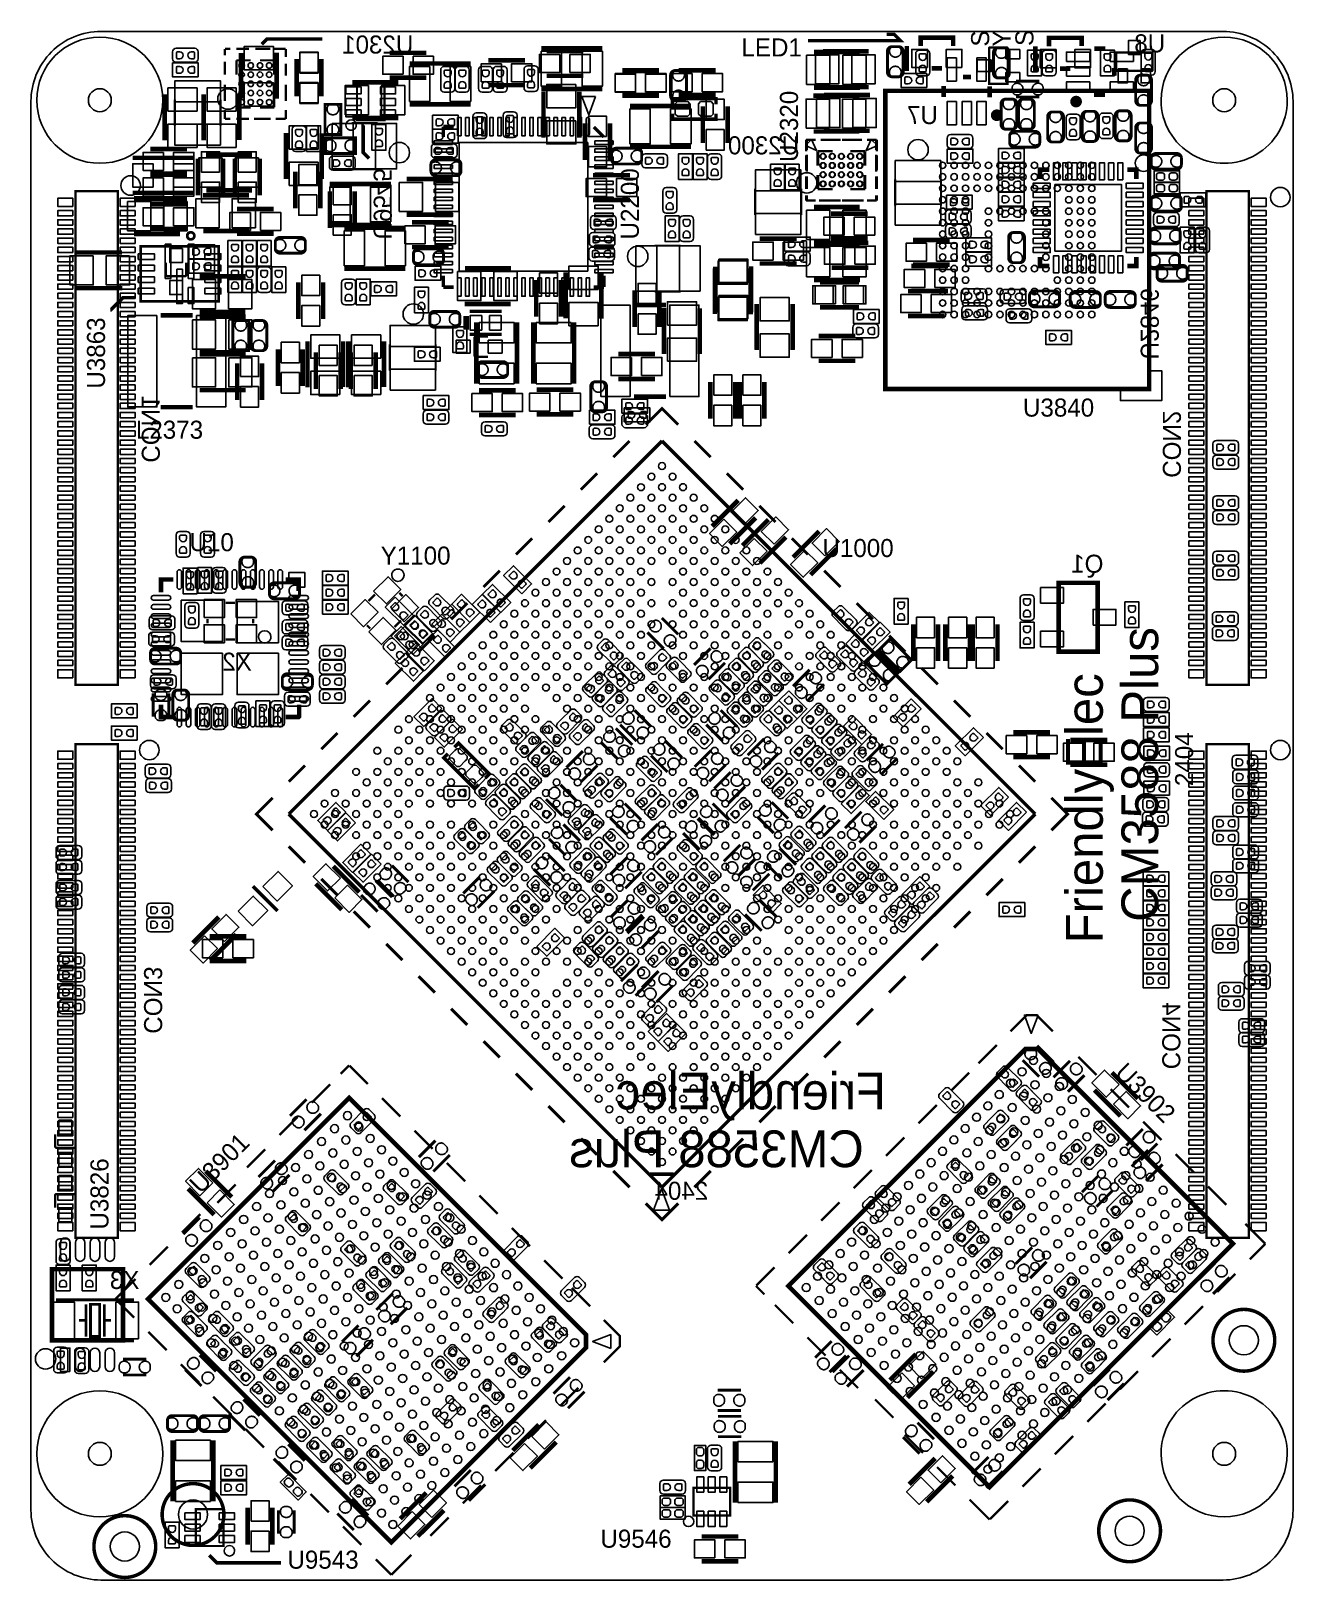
# Model space of a CAD drawing. Extents: x 0 to 55, y -2.5 to 65.
import ezdxf

# ---------------------------------------------------------------- set-up
doc = ezdxf.new("R2010")
doc.units = 0
for name, color, linetype in [('BG_OUTLINE', 254, 'CONTINUOUS'), ('PG_SILKSCREEN_BOTTOM', 12, 'CONTINUOUS'), ('PG_SILKSCREEN_TOP', 254, 'CONTINUOUS'), ('PIN_BOTTOM', 1, 'CONTINUOUS'), ('PIN_TOP', 110, 'CONTINUOUS'), ('RKO_ALL', 23, 'CONTINUOUS')]:
    doc.layers.add(name, color=color, linetype=linetype)

msp = doc.modelspace()

# ---------------------------------------------------------------- texts
at = {"layer": 'PG_SILKSCREEN_BOTTOM', "text_generation_flag": 2}
for s, height, p in [('U2301', 0.7874, (16.6624, 64.0334)), ('U8', 0.7874, (49.4284, 64.0842)), ('U7', 0.7874, (39.5224, 60.96)), ('U2300', 0.7874, (33.4772, 59.6392)), ('Q1', 0.7874, (46.736, 41.402)), ('X2', 0.7874, (9.6266, 37.1348)), ('FriendlyElec', 1.6002, (37.2618, 18.0102)), ('CM3588 Plus', 1.6002, (36.2966, 15.494)), ('2404', 0.7874, (29.5148, 14.0716)), ('X3', 0.7874, (4.7244, 10.1854))]:
    msp.add_text(s, height=height, dxfattribs=at).set_placement(p)
for s, p in [('U9545', (14.9352, 55.9308)), ('U2846', (48.3616, 50.6984)), ('CON1', (4.826, 46.2026)), ('CON2', (49.3268, 45.5422)), ('CON3', (4.9276, 21.3106)), ('CON4', (49.3014, 19.7612))]:
    msp.add_text(s, height=0.7874, rotation=270, dxfattribs=at).set_placement(p)
at = {"layer": 'PG_SILKSCREEN_TOP'}
for s, height, rotation, p in [('S', 0.7874, 90, (41.7576, 64.3382)), ('Y', 0.7874, 90, (42.6974, 64.3382)), ('S', 0.7874, 90, (43.688, 64.3636)), ('U2320', 0.7874, 90, (33.4264, 59.309)), ('U2200', 0.7874, 90, (26.4922, 55.9308)), ('U3863', 0.7874, 90, (3.2258, 49.4284)), ('CM3588 Plus', 1.6002, 90, (49.1236, 26.1874)), ('FriendlyElec', 1.6002, 90, (46.7106, 25.2476)), ('2404', 0.7874, 90, (50.6476, 32.1056)), ('U3902', 0.7874, 315, (47.1932, 19.558)), ('U3901', 0.7874, 45, (7.3914, 14.3002)), ('U3826', 0.7874, 90, (3.3782, 12.7762))]:
    msp.add_text(s, height=height, rotation=rotation, dxfattribs=at).set_placement(p)
for s, p in [('LED1', (30.9626, 63.9064)), ('U3840', (43.2308, 48.2092)), ('L2373', (4.572, 47.244)), ('U10', (6.9088, 42.3418)), ('Y1100', (15.24, 41.7576)), ('U1000', (34.4932, 42.0878)), ('U9546', (24.8158, -1.0922)), ('U9543', (11.176, -2.0066))]:
    msp.add_text(s, height=0.7874, dxfattribs=at).set_placement(p)

# ---------------------------------------------------------------- linework, layer by layer
at = {"layer": 'BG_OUTLINE'}
msp.add_lwpolyline([(3.048, -2.499995), (51.95189, -2.499995, 0.414214), (54.99989, 0.548005), (54.99989, 61.95187, 0.414214), (51.95189, 64.99987), (3.048, 64.99987, 0.414214), (0, 61.95187), (0, 0.548005, 0.414214)], format="xyb", close=True, dxfattribs=at)
at = {"layer": 'PG_SILKSCREEN_BOTTOM'}
for points in [[(6.654952, 64.262102), (6.324752, 64.262102, 0.414223), (6.172352, 64.109702), (6.172352, 63.804902, 0.414234), (6.324752, 63.652502), (7.137552, 63.652502, 0.414204), (7.289952, 63.804902), (7.289952, 64.109702, 0.414193), (7.137552, 64.262102), (6.553352, 64.262102)], [(38.557098, 63.550952), (38.557098, 63.220752, 0.414209), (38.709498, 63.068352), (39.014298, 63.068352, 0.414219), (39.166698, 63.220752), (39.166698, 64.033552, 0.414218), (39.014298, 64.185952), (38.709498, 64.185952, 0.414208), (38.557098, 64.033552), (38.557098, 63.449352)], [(44.678702, 63.703048), (44.678702, 64.033248, 0.414211), (44.526302, 64.185648), (44.221502, 64.185648, 0.41423), (44.069102, 64.033248), (44.069102, 63.220448, 0.414216), (44.221502, 63.068048), (44.526302, 63.068048, 0.414197), (44.678702, 63.220448), (44.678702, 63.804648)], [(48.9966, 63.7286), (48.9966, 64.0588, 0.414213), (48.8442, 64.2112), (48.5394, 64.2112, 0.414196), (48.387, 64.0588), (48.387, 63.246, 0.414214), (48.5394, 63.0936), (48.8442, 63.0936, 0.414231), (48.9966, 63.246), (48.9966, 63.8302)], [(19.253098, 60.807727), (19.253098, 60.477527, 0.414209), (19.405498, 60.325127), (19.710298, 60.325127, 0.414216), (19.862698, 60.477527), (19.862698, 61.290327, 0.414218), (19.710298, 61.442727), (19.405498, 61.442727, 0.414211), (19.253098, 61.290327), (19.253098, 60.706127)], [(20.574, 60.8584), (20.574, 60.5282, 0.414209), (20.7264, 60.3758), (21.0312, 60.3758, 0.414216), (21.1836, 60.5282), (21.1836, 61.341, 0.414218), (21.0312, 61.4934), (20.7264, 61.4934, 0.414211), (20.574, 61.341), (20.574, 60.7568)], [(46.5582, 60.8076), (46.5582, 60.4774, 0.414213), (46.7106, 60.325), (47.0154, 60.325, 0.414212), (47.1678, 60.4774), (47.1678, 61.2902, 0.414214), (47.0154, 61.4426), (46.7106, 61.4426, 0.414215), (46.5582, 61.2902), (46.5582, 60.706)], [(45.1104, 60.7568), (45.1104, 60.4266, 0.414225), (45.2628, 60.2742), (45.5676, 60.2742, 0.414228), (45.72, 60.4266), (45.72, 61.2394, 0.414202), (45.5676, 61.3918), (45.2628, 61.3918, 0.414199), (45.1104, 61.2394), (45.1104, 60.6552)], [(18.084648, 59.486698), (18.414848, 59.486698, 0.414216), (18.567248, 59.639098), (18.567248, 59.943898, 0.414218), (18.414848, 60.096298), (17.602048, 60.096298, 0.414211), (17.449648, 59.943898), (17.449648, 59.639098, 0.414209), (17.602048, 59.486698), (18.186248, 59.486698)], [(40.411527, 60.502902), (40.081327, 60.502902, 0.414209), (39.928927, 60.350502), (39.928927, 60.045702, 0.414216), (40.081327, 59.893302), (40.894127, 59.893302, 0.414218), (41.046527, 60.045702), (41.046527, 60.350502, 0.414211), (40.894127, 60.502902), (40.309927, 60.502902)], [(13.487552, 59.563102), (13.157352, 59.563102, 0.414231), (13.004952, 59.410702), (13.004952, 59.105902, 0.414224), (13.157352, 58.953502), (13.970152, 58.953502, 0.414196), (14.122552, 59.105902), (14.122552, 59.410702, 0.414204), (13.970152, 59.563102), (13.385952, 59.563102)], [(24.866752, 56.972302), (24.536552, 56.972302, 0.414216), (24.384152, 56.819902), (24.384152, 56.515102, 0.414218), (24.536552, 56.362702), (25.349352, 56.362702, 0.414211), (25.501752, 56.515102), (25.501752, 56.819902, 0.414209), (25.349352, 56.972302), (24.765152, 56.972302)], [(40.3352, 57.2262), (40.005, 57.2262, 0.414208), (39.8526, 57.0738), (39.8526, 56.769, 0.414191), (40.005, 56.6166), (40.8178, 56.6166, 0.414219), (40.9702, 56.769), (40.9702, 57.0738, 0.414236), (40.8178, 57.2262), (40.2336, 57.2262)], [(49.403, 57.0992), (49.0728, 57.0992, 0.41423), (48.9204, 56.9468), (48.9204, 56.642, 0.41422), (49.0728, 56.4896), (49.8856, 56.4896, 0.414197), (50.038, 56.642), (50.038, 56.9468, 0.414207), (49.8856, 57.0992), (49.3014, 57.0992)], [(24.815952, 56.235702), (24.485752, 56.235702, 0.414211), (24.333352, 56.083302), (24.333352, 55.778502, 0.414209), (24.485752, 55.626102), (25.298552, 55.626102, 0.414216), (25.450952, 55.778502), (25.450952, 56.083302, 0.414218), (25.298552, 56.235702), (24.714352, 56.235702)], [(40.3352, 56.5912), (40.005, 56.5912, 0.414198), (39.8526, 56.4388), (39.8526, 56.134, 0.414205), (40.005, 55.9816), (40.8178, 55.9816, 0.414229), (40.9702, 56.134), (40.9702, 56.4388, 0.414222), (40.8178, 56.5912), (40.2336, 56.5912)], [(24.790552, 55.600702), (24.460352, 55.600702, 0.414216), (24.307952, 55.448302), (24.307952, 55.143502, 0.414218), (24.460352, 54.991102), (25.273152, 54.991102, 0.414211), (25.425552, 55.143502), (25.425552, 55.448302, 0.414209), (25.273152, 55.600702), (24.688952, 55.600702)], [(33.324978, 55.397476), (32.994778, 55.397476, 0.414243), (32.842378, 55.245076), (32.842378, 54.940276, 0.414211), (32.994778, 54.787876), (33.807578, 54.787876, 0.414184), (33.959978, 54.940276), (33.959978, 55.245076, 0.414216), (33.807578, 55.397476), (33.223378, 55.397476)], [(41.021152, 53.771902), (40.690952, 53.771902, 0.41424), (40.538552, 53.619502), (40.538552, 53.314702, 0.414212), (40.690952, 53.162302), (41.503752, 53.162302, 0.414187), (41.656152, 53.314702), (41.656152, 53.619502, 0.414215), (41.503752, 53.771902), (40.919552, 53.771902)], [(42.722952, 53.746502), (42.392752, 53.746502, 0.4142), (42.240352, 53.594102), (42.240352, 53.289302, 0.414215), (42.392752, 53.136902), (43.205552, 53.136902, 0.414227), (43.357952, 53.289302), (43.357952, 53.594102, 0.414212), (43.205552, 53.746502), (42.621352, 53.746502)], [(41.0464, 53.0352), (40.7162, 53.0352, 0.414193), (40.5638, 52.8828), (40.5638, 52.578, 0.414214), (40.7162, 52.4256), (41.529, 52.4256, 0.414235), (41.6814, 52.578), (41.6814, 52.8828, 0.414214), (41.529, 53.0352), (40.9448, 53.0352)], [(43.129048, 52.298498), (43.459248, 52.298498, 0.414219), (43.611648, 52.450898), (43.611648, 52.755698, 0.414193), (43.459248, 52.908098), (42.646448, 52.908098, 0.414208), (42.494048, 52.755698), (42.494048, 52.450898, 0.414234), (42.646448, 52.298498), (43.230648, 52.298498)], [(6.3246, 42.5704), (6.3246, 42.2402, 0.414224), (6.477, 42.0878), (6.7818, 42.0878, 0.414228), (6.9342, 42.2402), (6.9342, 43.053, 0.414204), (6.7818, 43.2054), (6.477, 43.2054, 0.414199), (6.3246, 43.053), (6.3246, 42.4688)], [(7.3914, 42.5704), (7.3914, 42.2402, 0.414218), (7.5438, 42.0878), (7.8486, 42.0878, 0.414186), (8.001, 42.2402), (8.001, 43.053, 0.414209), (7.8486, 43.2054), (7.5438, 43.2054, 0.414241), (7.3914, 43.053), (7.3914, 42.4688)], [(8.509102, 41.147848), (8.509102, 41.478048, 0.414192), (8.356702, 41.630448), (8.051902, 41.630448, 0.414212), (7.899502, 41.478048), (7.899502, 40.665248, 0.414235), (8.051902, 40.512848), (8.356702, 40.512848, 0.414215), (8.509102, 40.665248), (8.509102, 41.249448)], [(6.7056, 39.4716), (6.7056, 39.1414, 0.414235), (6.858, 38.989), (7.1628, 38.989, 0.414215), (7.3152, 39.1414), (7.3152, 39.9542, 0.414192), (7.1628, 40.1066), (6.858, 40.1066, 0.414212), (6.7056, 39.9542), (6.7056, 39.37)], [(11.582222, 39.573098), (11.912422, 39.573098, 0.414243), (12.064822, 39.725498), (12.064822, 40.030298, 0.414217), (11.912422, 40.182698), (11.099622, 40.182698, 0.414185), (10.947222, 40.030298), (10.947222, 39.725498, 0.41421), (11.099622, 39.573098), (11.683822, 39.573098)], [(35.296627, 39.151458), (35.530028, 38.917956, 0.41438), (35.745649, 38.917956), (35.961142, 39.13345, 0.414321), (35.961142, 39.349045), (35.386442, 39.923745, 0.414343), (35.170847, 39.923745), (34.955328, 39.708252, 0.41431), (34.955328, 39.492657), (35.368433, 39.079653)], [(43.1038, 39.8018), (43.1038, 39.4716, 0.414195), (43.2562, 39.3192), (43.561, 39.3192, 0.414214), (43.7134, 39.4716), (43.7134, 40.2844, 0.414232), (43.561, 40.4368), (43.2562, 40.4368, 0.414213), (43.1038, 40.2844), (43.1038, 39.7002)], [(5.6388, 39.5224), (5.3086, 39.5224, 0.414217), (5.1562, 39.37), (5.1562, 39.0652, 0.414216), (5.3086, 38.9128), (6.1214, 38.9128, 0.41421), (6.2738, 39.0652), (6.2738, 39.37, 0.414211), (6.1214, 39.5224), (5.5372, 39.5224)], [(11.582248, 38.734898), (11.912448, 38.734898, 0.414231), (12.064848, 38.887298), (12.064848, 39.192098, 0.414223), (11.912448, 39.344498), (11.099648, 39.344498, 0.414196), (10.947248, 39.192098), (10.947248, 38.887298, 0.414205), (11.099648, 38.734898), (11.683848, 38.734898)], [(5.6134, 38.8112), (5.2832, 38.8112, 0.414218), (5.1308, 38.6588), (5.1308, 38.354, 0.414186), (5.2832, 38.2016), (6.096, 38.2016, 0.414209), (6.2484, 38.354), (6.2484, 38.6588, 0.414241), (6.096, 38.8112), (5.5118, 38.8112)], [(11.5824, 38.0492), (11.9126, 38.0492, 0.414217), (12.065, 38.2016), (12.065, 38.5064, 0.414216), (11.9126, 38.6588), (11.0998, 38.6588, 0.41421), (10.9474, 38.5064), (10.9474, 38.2016, 0.414211), (11.0998, 38.0492), (11.684, 38.0492)], [(25.384023, 38.242392), (25.150521, 38.475895, 0.414232), (24.935002, 38.475895), (24.719407, 38.260401, 0.414061), (24.719407, 38.044882), (25.294209, 37.470105, 0.414122), (25.509703, 37.470105), (25.725222, 37.685599, 0.414432), (25.725222, 37.901194), (25.312116, 38.3143)], [(31.987947, 38.293243), (31.75447, 38.52672, 0.413952), (31.539002, 38.526796), (31.323407, 38.311201, 0.41415), (31.323407, 38.095682), (31.898158, 37.520931, 0.414287), (32.113677, 37.520931), (32.329196, 37.736475, 0.41425), (32.329196, 37.951994), (31.916116, 38.365074)], [(27.5987, 37.359996), (27.832202, 37.593499, 0.414166), (27.832202, 37.808992), (27.616709, 38.024511, 0.41416), (27.40119, 38.024511), (26.826388, 37.449811, 0.414143), (26.826388, 37.234292), (27.042008, 37.018697, 0.414148), (27.257502, 37.018697), (27.670506, 37.431802)], [(31.537605, 37.878004), (31.304103, 38.111506, 0.41408), (31.088609, 38.111506), (30.87309, 37.896013, 0.414433), (30.87309, 37.680392), (31.447791, 37.105692, 0.414228), (31.66331, 37.105692), (31.878803, 37.321211, 0.414428), (31.878803, 37.536806), (31.465698, 37.94981)], [(34.909023, 37.886767), (34.675547, 38.120269, 0.41421), (34.460002, 38.120269), (34.244483, 37.904725, 0.414195), (34.244483, 37.689206), (34.819209, 37.11448, 0.414282), (35.034753, 37.11448), (35.250272, 37.329999, 0.414206), (35.250272, 37.545518), (34.837192, 37.958624)], [(35.499777, 37.398808), (35.733253, 37.165305, 0.41422), (35.948798, 37.165305), (36.164317, 37.38085, 0.414173), (36.164317, 37.596369), (35.589591, 38.171095, 0.414272), (35.374047, 38.171095), (35.158528, 37.955576, 0.414228), (35.158528, 37.740057), (35.571608, 37.326951)], [(25.686309, 37.081892), (25.452807, 37.315394, 0.41425), (25.237288, 37.315394), (25.021692, 37.0999, 0.414011), (25.021692, 36.884407), (25.596494, 36.309605, 0.414105), (25.811988, 36.309605), (26.027507, 36.5252, 0.414286), (26.027507, 36.740694), (25.614401, 37.153799)], [(26.279805, 37.395404), (26.046303, 37.628906, 0.41406), (25.830809, 37.628906), (25.61529, 37.413311, 0.414224), (25.61529, 37.197792), (26.189991, 36.623092, 0.414432), (26.405611, 36.623092), (26.621105, 36.838611, 0.414084), (26.621105, 37.054104), (26.207999, 37.46721)], [(28.388005, 37.446204), (28.154503, 37.679706, 0.414112), (27.939009, 37.679706), (27.72349, 37.464213, 0.414379), (27.72349, 37.248592), (28.298191, 36.673892, 0.414197), (28.51371, 36.673892), (28.729203, 36.889411, 0.414298), (28.729203, 37.104904), (28.316199, 37.51801)], [(30.699405, 36.938204), (30.465903, 37.171706, 0.414079), (30.250409, 37.171706), (30.03489, 36.956213, 0.414476), (30.03489, 36.740592), (30.609591, 36.165892, 0.414229), (30.82511, 36.165892), (31.040603, 36.381411, 0.414384), (31.040603, 36.597006), (30.627498, 37.01001)], [(31.105805, 37.395404), (30.872303, 37.628906, 0.414112), (30.656809, 37.628906), (30.44129, 37.413413, 0.414379), (30.44129, 37.197792), (31.015991, 36.623092, 0.414197), (31.23151, 36.623092), (31.447003, 36.838611, 0.414298), (31.447003, 37.054104), (31.033999, 37.46721)], [(32.077609, 36.323194), (32.311111, 36.089692, 0.414141), (32.526605, 36.089692), (32.7422, 36.305211, 0.414004), (32.7422, 36.520704), (32.167398, 37.095506, 0.414121), (31.951905, 37.095506), (31.736411, 36.880013, 0.414534), (31.736411, 36.664392), (32.149491, 36.251312)], [(32.502678, 36.789284), (32.736155, 36.555807, 0.414248), (32.951674, 36.555807), (33.167193, 36.771326, 0.414053), (33.167142, 36.986769), (32.592391, 37.56152, 0.414083), (32.376948, 37.561596), (32.161353, 37.345976, 0.414163), (32.161353, 37.130457), (32.574433, 36.717376)], [(36.585423, 37.099367), (36.351947, 37.332869, 0.414234), (36.136402, 37.332869), (35.920883, 37.117325, 0.414221), (35.920883, 36.901806), (36.495609, 36.32708, 0.414259), (36.711153, 36.32708), (36.926672, 36.542599, 0.414179), (36.926672, 36.758118), (36.513592, 37.171224)], [(5.689752, 36.957102), (5.359552, 36.957102, 0.414217), (5.207152, 36.804702), (5.207152, 36.499902, 0.414216), (5.359552, 36.347502), (6.172352, 36.347502, 0.41421), (6.324752, 36.499902), (6.324752, 36.804702, 0.414211), (6.172352, 36.957102), (5.588152, 36.957102)], [(24.8523, 36.368711), (25.0857, 36.602187, 0.414304), (25.0857, 36.817706), (24.870207, 37.033302, 0.414068), (24.654688, 37.033302), (24.079987, 36.4585, 0.414189), (24.079987, 36.243006), (24.295506, 36.027512, 0.414286), (24.511, 36.027512), (24.924106, 36.440593)], [(25.273, 35.94989), (25.506502, 36.183392, 0.414212), (25.506502, 36.398911), (25.291009, 36.614405, 0.414206), (25.07549, 36.614405), (24.500688, 36.039704, 0.414097), (24.500688, 35.824211), (24.716308, 35.608692, 0.414286), (24.931802, 35.608692), (25.344806, 36.021696)], [(27.499005, 36.379404), (27.265503, 36.612906, 0.41406), (27.050009, 36.612906), (26.83449, 36.397413, 0.414411), (26.83449, 36.181792), (27.409191, 35.607092, 0.414432), (27.624811, 35.607092), (27.840305, 35.822611, 0.414081), (27.840305, 36.038104), (27.427199, 36.45121)], [(29.944289, 35.916794), (30.177791, 35.683292, 0.414095), (30.39331, 35.683292), (30.608803, 35.898912, 0.414096), (30.608803, 36.114406), (30.034103, 36.689106, 0.414213), (29.818609, 36.689106), (29.602989, 36.473613, 0.414178), (29.602989, 36.258094), (30.016094, 35.844988)], [(31.595009, 35.865994), (31.828511, 35.632492, 0.414095), (32.044005, 35.632492), (32.259499, 35.848011, 0.414212), (32.259499, 36.063504), (31.684798, 36.638306, 0.414167), (31.469305, 36.638306), (31.253811, 36.422813, 0.41451), (31.253811, 36.207192), (31.666891, 35.794112)], [(10.439298, 35.179127), (10.439298, 34.848927, 0.414199), (10.591698, 34.696527), (10.896498, 34.696527, 0.414196), (11.048898, 34.848927), (11.048898, 35.661727, 0.414228), (10.896498, 35.814127), (10.591698, 35.814127, 0.414232), (10.439298, 35.661727), (10.439298, 35.077527)], [(11.684, 35.5854), (12.0142, 35.5854, 0.414221), (12.1666, 35.7378), (12.1666, 36.0426, 0.414232), (12.0142, 36.195), (11.2014, 36.195, 0.414206), (11.049, 36.0426), (11.049, 35.7378, 0.414195), (11.2014, 35.5854), (11.7856, 35.5854)], [(25.188189, 35.84001), (24.954713, 35.606507, 0.414192), (24.954713, 35.390988), (25.170206, 35.175495, 0.414341), (25.385801, 35.175495), (25.960502, 35.750195, 0.414163), (25.960502, 35.965689), (25.745008, 36.181208, 0.414336), (25.529489, 36.181208), (25.116409, 35.768204)], [(28.547009, 35.383394), (28.780511, 35.149892, 0.414108), (28.996005, 35.149892), (29.211499, 35.365411, 0.414353), (29.211499, 35.581006), (28.636798, 36.155706, 0.414155), (28.421305, 36.155706), (28.205811, 35.940213, 0.41437), (28.205811, 35.724694), (28.61879, 35.311588)], [(31.214009, 35.383394), (31.447511, 35.149892, 0.414128), (31.663005, 35.149892), (31.878499, 35.365411, 0.414345), (31.878499, 35.581006), (31.303798, 36.155706, 0.414134), (31.088305, 36.155706), (30.872811, 35.940213, 0.414562), (30.872811, 35.724592), (31.285891, 35.311588)], [(49.1236, 35.3568), (49.4538, 35.3568, 0.414204), (49.6062, 35.5092), (49.6062, 35.814, 0.414212), (49.4538, 35.9664), (48.641, 35.9664, 0.414223), (48.4886, 35.814), (48.4886, 35.5092, 0.414215), (48.641, 35.3568), (49.2252, 35.3568)], [(7.238898, 35.052152), (7.238898, 34.721952, 0.414217), (7.391298, 34.569552), (7.696098, 34.569552, 0.414216), (7.848498, 34.721952), (7.848498, 35.534752, 0.41421), (7.696098, 35.687152), (7.391298, 35.687152, 0.414211), (7.238898, 35.534752), (7.238898, 34.950552)], [(7.873924, 35.052152), (7.873924, 34.721952, 0.414218), (8.026324, 34.569552), (8.331124, 34.569552, 0.414186), (8.483524, 34.721952), (8.483524, 35.534752, 0.414209), (8.331124, 35.687152), (8.026324, 35.687152, 0.414241), (7.873924, 35.534752), (7.873924, 34.950552)], [(8.889898, 35.128352), (8.889898, 34.798152, 0.414213), (9.042298, 34.645752), (9.347098, 34.645752, 0.414192), (9.499498, 34.798152), (9.499498, 35.610952, 0.414214), (9.347098, 35.763352), (9.042298, 35.763352, 0.414235), (8.889898, 35.610952), (8.889898, 35.026752)], [(17.485208, 35.010623), (17.251705, 34.777121, 0.414166), (17.251705, 34.561602), (17.467199, 34.346109, 0.414391), (17.68282, 34.346109), (18.257495, 34.920809, 0.414189), (18.257495, 35.136303), (18.042001, 35.351822, 0.414286), (17.826507, 35.351822), (17.413402, 34.938818)], [(23.181589, 35.07801), (22.948113, 34.844507, 0.41416), (22.948113, 34.628988), (23.163606, 34.413495, 0.414395), (23.379201, 34.413495), (23.953902, 34.988195, 0.414194), (23.953902, 35.203689), (23.738408, 35.419208, 0.414282), (23.522889, 35.419208), (23.109809, 35.006204)], [(28.089809, 34.926194), (28.323311, 34.692692, 0.414108), (28.538805, 34.692692), (28.754299, 34.908211, 0.414353), (28.754299, 35.123806), (28.179598, 35.698506, 0.414155), (27.964105, 35.698506), (27.748611, 35.483013, 0.41437), (27.748611, 35.267494), (28.16159, 34.854388)], [(30.731409, 34.951594), (30.964911, 34.718092, 0.414141), (31.180405, 34.718092), (31.396, 34.933611, 0.414004), (31.396, 35.149104), (30.821198, 35.723906, 0.414121), (30.605705, 35.723906), (30.390211, 35.508413, 0.4145), (30.390211, 35.292792), (30.803291, 34.879712)], [(32.153809, 34.570594), (32.387311, 34.337092, 0.414119), (32.602805, 34.337092), (32.818299, 34.552611, 0.414387), (32.818299, 34.768206), (32.243598, 35.342906, 0.414327), (32.028003, 35.342906), (31.812509, 35.127413, 0.414336), (31.812509, 34.911792), (32.22559, 34.498788)], [(34.4138, 35.008388), (34.647302, 35.24189, 0.414133), (34.647302, 35.457409), (34.431808, 35.672903, 0.414377), (34.216188, 35.672903), (33.641513, 35.098203, 0.414405), (33.641513, 34.882607), (33.857006, 34.667088, 0.414115), (34.0725, 34.667088), (34.485605, 35.080194)], [(34.8456, 34.576588), (35.079102, 34.81009, 0.414166), (35.079102, 35.025609), (34.863608, 35.241103, 0.414356), (34.647988, 35.241103), (34.073313, 34.666403, 0.414189), (34.073313, 34.450909), (34.288806, 34.23539, 0.41432), (34.5043, 34.23539), (34.917405, 34.648394)], [(21.195995, 34.746895), (20.962493, 34.980397, 0.414316), (20.746898, 34.980397), (20.531404, 34.764904, 0.414233), (20.531404, 34.549309), (21.106105, 33.974608, 0.414361), (21.3217, 33.974608), (21.537193, 34.190102, 0.414444), (21.537193, 34.405697), (21.124088, 34.818701)], [(21.9424, 33.738388), (22.175902, 33.97189, 0.414161), (22.175902, 34.187409), (21.960408, 34.402903, 0.414402), (21.744788, 34.402903), (21.170113, 33.828203, 0.414377), (21.170113, 33.612607), (21.385606, 33.397088, 0.414275), (21.601201, 33.397088), (22.014205, 33.810194)], [(22.58761, 34.109304), (22.821113, 33.875802, 0.414128), (23.036606, 33.875802), (23.2521, 34.091296, 0.414345), (23.2521, 34.306891), (22.677399, 34.881591, 0.41418), (22.461906, 34.881591), (22.246412, 34.666098, 0.414516), (22.246412, 34.450503), (22.659492, 34.037499)], [(23.740389, 34.62081), (23.506913, 34.387307, 0.414212), (23.506913, 34.171788), (23.722406, 33.956295, 0.414333), (23.938001, 33.956295), (24.512702, 34.530995, 0.414142), (24.512702, 34.746489), (24.297208, 34.962008, 0.414528), (24.081588, 34.962008), (23.668609, 34.548902)], [(29.327805, 34.550502), (29.094303, 34.784005, 0.414283), (28.878809, 34.784005), (28.66329, 34.568511, 0.4142), (28.66329, 34.352992), (29.237991, 33.778292, 0.414209), (29.45351, 33.778292), (29.669105, 33.993811, 0.414108), (29.669105, 34.209304), (29.255999, 34.62241)], [(31.315, 33.814588), (31.548502, 34.04809, 0.414218), (31.548502, 34.263609), (31.332907, 34.479103, 0.414231), (31.117388, 34.479103), (30.542713, 33.904403, 0.41432), (30.542713, 33.688807), (30.758206, 33.473288, 0.414077), (30.9737, 33.473288), (31.386805, 33.886394)], [(35.2774, 34.093988), (35.510902, 34.32749, 0.414166), (35.510902, 34.543009), (35.295408, 34.758503, 0.414356), (35.079788, 34.758503), (34.505113, 34.183803, 0.414189), (34.505113, 33.968309), (34.720606, 33.75279, 0.41432), (34.9361, 33.75279), (35.349205, 34.165794)], [(22.4758, 33.331988), (22.709302, 33.56549, 0.414232), (22.709302, 33.781009), (22.493808, 33.996503, 0.414199), (22.278289, 33.996503), (21.703513, 33.421803, 0.414122), (21.703513, 33.206309), (21.919006, 32.99079, 0.414478), (22.134601, 32.99079), (22.547707, 33.403896)], [(33.366989, 33.93501), (33.133513, 33.701507, 0.414192), (33.133513, 33.485988), (33.349006, 33.270495, 0.414306), (33.564601, 33.270495), (34.139302, 33.845195, 0.414163), (34.139302, 34.060689), (33.923808, 34.276208, 0.41437), (33.708289, 34.276208), (33.295209, 33.863204)], [(33.824189, 33.47781), (33.590713, 33.244307, 0.414257), (33.590713, 33.028788), (33.806308, 32.813295, 0.414156), (34.021801, 32.813295), (34.596502, 33.387995, 0.414282), (34.596502, 33.60359), (34.381008, 33.819109, 0.414152), (34.165489, 33.819109), (33.752409, 33.406004)], [(35.677043, 33.620227), (35.910545, 33.85373, 0.414231), (35.910545, 34.069249), (35.695052, 34.284844, 0.414022), (35.479533, 34.284844), (34.904756, 33.710042, 0.414124), (34.904756, 33.494548), (35.12025, 33.279029, 0.41447), (35.335845, 33.279029), (35.748951, 33.692135)], [(36.692967, 33.543951), (36.926469, 33.777453, 0.414079), (36.926469, 33.992947), (36.71095, 34.208441, 0.414389), (36.495355, 34.208441), (35.920655, 33.63374, 0.414183), (35.920655, 33.418247), (36.136148, 33.202753, 0.414333), (36.351667, 33.202753), (36.764773, 33.615732)], [(22.8822, 32.900188), (23.115702, 33.13369, 0.414218), (23.115702, 33.349209), (22.900208, 33.564805, 0.414047), (22.684689, 33.564805), (22.109913, 32.990003, 0.414136), (22.109913, 32.774509), (22.325406, 32.55899, 0.414445), (22.541001, 32.55899), (22.954107, 32.972096)], [(26.769009, 32.589394), (27.002511, 32.355892, 0.41416), (27.218005, 32.355892), (27.4336, 32.571411, 0.414009), (27.4336, 32.786904), (26.858798, 33.361706, 0.414102), (26.643305, 33.361706), (26.427811, 33.146213, 0.414529), (26.427811, 32.930592), (26.840891, 32.517512)], [(32.6612, 32.392188), (32.894702, 32.62569, 0.414181), (32.894702, 32.841209), (32.679208, 33.056703, 0.414382), (32.463588, 33.056703), (31.888913, 32.482003, 0.414174), (31.888913, 32.266509), (32.104406, 32.05099, 0.414295), (32.3199, 32.05099), (32.733005, 32.464096)], [(34.281389, 33.09681), (34.047913, 32.863307, 0.414212), (34.047913, 32.647788), (34.263406, 32.432295, 0.414333), (34.479001, 32.432295), (35.053702, 33.006995, 0.414142), (35.053702, 33.222489), (34.838208, 33.438008, 0.414528), (34.622588, 33.438008), (34.209609, 33.024902)], [(49.135462, 32.514134), (49.465662, 32.514134, 0.414213), (49.618062, 32.666534), (49.618062, 32.971334, 0.414194), (49.465662, 33.123734), (48.652862, 33.123734, 0.414214), (48.500462, 32.971334), (48.500462, 32.666534, 0.414233), (48.652862, 32.514134), (49.237062, 32.514134)], [(5.616194, 32.452208), (5.946394, 32.452208, 0.414232), (6.098794, 32.604608), (6.098794, 32.909408, 0.41421), (5.946394, 33.061808), (5.133594, 33.061808, 0.414195), (4.981194, 32.909408), (4.981194, 32.604608, 0.414217), (5.133594, 32.452208), (5.717794, 32.452208)], [(5.636209, 31.822212), (5.966409, 31.822212, 0.414217), (6.118809, 31.974612), (6.118809, 32.279412, 0.414186), (5.966409, 32.431812), (5.153609, 32.431812, 0.41421), (5.001209, 32.279412), (5.001209, 31.974612, 0.414241), (5.153609, 31.822212), (5.737809, 31.822212)], [(19.615302, 32.2326), (19.3818, 31.999098, 0.4141), (19.3818, 31.783604), (19.597395, 31.568009, 0.414018), (19.812889, 31.568009), (20.387589, 32.142811, 0.414209), (20.387589, 32.358305), (20.172096, 32.573798, 0.414324), (19.956602, 32.573798), (19.543497, 32.160794)], [(21.079409, 31.827394), (21.312911, 31.593892, 0.414174), (21.528405, 31.593892), (21.743899, 31.809411, 0.414161), (21.743899, 32.024904), (21.169198, 32.599706, 0.414088), (20.953705, 32.599706), (20.738211, 32.384213, 0.414562), (20.738211, 32.168592), (21.151291, 31.755512)], [(21.536609, 32.259194), (21.770111, 32.025692, 0.414095), (21.985605, 32.025692), (22.201099, 32.241211, 0.414212), (22.201099, 32.456704), (21.626398, 33.031506, 0.414167), (21.410905, 33.031506), (21.195411, 32.816013, 0.41451), (21.195411, 32.600392), (21.608491, 32.187312)], [(24.349989, 32.28401), (24.116513, 32.050507, 0.414258), (24.116513, 31.834988), (24.332006, 31.619495, 0.414149), (24.5475, 31.619495), (25.122302, 32.194195, 0.414096), (25.122302, 32.409689), (24.906808, 32.625208, 0.414528), (24.691188, 32.625208), (24.278107, 32.212102)], [(25.111989, 32.13161), (24.878513, 31.898107, 0.414258), (24.878513, 31.682588), (25.094006, 31.467095, 0.414114), (25.3095, 31.467095), (25.884302, 32.041795, 0.414096), (25.884302, 32.257289), (25.668808, 32.472808, 0.414528), (25.453188, 32.472808), (25.040107, 32.059702)], [(33.1184, 31.934988), (33.351902, 32.16849, 0.414212), (33.351902, 32.384009), (33.136408, 32.599503, 0.414164), (32.920889, 32.599503), (32.346113, 32.024803, 0.414142), (32.346113, 31.809309), (32.561606, 31.59379, 0.414478), (32.777201, 31.59379), (33.190307, 32.006896)], [(34.814789, 32.58881), (34.581313, 32.355307, 0.414192), (34.581313, 32.139788), (34.796806, 31.924295, 0.414306), (35.012401, 31.924295), (35.587102, 32.498995, 0.414163), (35.587102, 32.714489), (35.371608, 32.930008, 0.41437), (35.156089, 32.930008), (34.743009, 32.517004)], [(35.221189, 32.13161), (34.987713, 31.898107, 0.414192), (34.987713, 31.682588), (35.203206, 31.467095, 0.414306), (35.418801, 31.467095), (35.993502, 32.041795, 0.414163), (35.993502, 32.257289), (35.778008, 32.472808, 0.41437), (35.562489, 32.472808), (35.149409, 32.059804)], [(36.167009, 32.182994), (36.400511, 31.949492, 0.414129), (36.616005, 31.949492), (36.831499, 32.165011, 0.414367), (36.831499, 32.380606), (36.256798, 32.955306, 0.414133), (36.041305, 32.955306), (35.825811, 32.739813, 0.41439), (35.825811, 32.524294), (36.23879, 32.111188)], [(18.479694, 32.106489), (18.149494, 32.106489, 0.414121), (17.997094, 31.954089), (17.997094, 31.649289, 0.414157), (18.149494, 31.496889), (18.962294, 31.496889, 0.414306), (19.114694, 31.649289), (19.114694, 31.954089, 0.414305), (18.962294, 32.106489), (18.378094, 32.106489)], [(20.622209, 31.370194), (20.855711, 31.136692, 0.414154), (21.071205, 31.136692), (21.2868, 31.352211, 0.414049), (21.2868, 31.567704), (20.711998, 32.142405, 0.414293), (20.496505, 32.142405), (20.281011, 31.926911, 0.414305), (20.281011, 31.711392), (20.694091, 31.298312)], [(27.1494, 31.452388), (27.382902, 31.68589, 0.414212), (27.382902, 31.901409), (27.167408, 32.116903, 0.414206), (26.951889, 32.116903), (26.377113, 31.542203, 0.414143), (26.377113, 31.326709), (26.592606, 31.11119, 0.41447), (26.808201, 31.11119), (27.221205, 31.524194)], [(28.8004, 31.325388), (29.033902, 31.55889, 0.414167), (29.033902, 31.774409), (28.818408, 31.989903, 0.414448), (28.602788, 31.989903), (28.028113, 31.415203, 0.414372), (28.028113, 31.199607), (28.243606, 30.984088, 0.414045), (28.4591, 30.984088), (28.872205, 31.397194)], [(33.271409, 30.989194), (33.504911, 30.755692, 0.41407), (33.720405, 30.755692), (33.935899, 30.971211, 0.414385), (33.935899, 31.186806), (33.361198, 31.761506, 0.414376), (33.145603, 31.761506), (32.930109, 31.546013, 0.414154), (32.930109, 31.330494), (33.34319, 30.917388)], [(20.190409, 30.912994), (20.423911, 30.679492, 0.414121), (20.639405, 30.679492), (20.854899, 30.895011, 0.41445), (20.854899, 31.110606), (20.280198, 31.685306, 0.414325), (20.064603, 31.685306), (19.849109, 31.469813, 0.414088), (19.849109, 31.254294), (20.26219, 30.841188)], [(22.146209, 30.785994), (22.379711, 30.552492, 0.41416), (22.595205, 30.552492), (22.8108, 30.768011, 0.414009), (22.8108, 30.983504), (22.235998, 31.558306, 0.414102), (22.020505, 31.558306), (21.805011, 31.342813, 0.414529), (21.805011, 31.127192), (22.218091, 30.714112)], [(24.2284, 30.588788), (24.461902, 30.82229, 0.414156), (24.461902, 31.037809), (24.246408, 31.253303, 0.414347), (24.030788, 31.253303), (23.456113, 30.678603, 0.414198), (23.456113, 30.463109), (23.671606, 30.24759, 0.414295), (23.8871, 30.24759), (24.300205, 30.660696)], [(27.5558, 31.020588), (27.789302, 31.25409, 0.414166), (27.789302, 31.469609), (27.573808, 31.685103, 0.414356), (27.358188, 31.685103), (26.783513, 31.110403, 0.414189), (26.783513, 30.894909), (26.999006, 30.67939, 0.41432), (27.2145, 30.67939), (27.627605, 31.092394)], [(30.598389, 31.21721), (30.364913, 30.983707, 0.414203), (30.364913, 30.768188), (30.580406, 30.552695, 0.414431), (30.796001, 30.552695), (31.370702, 31.127395, 0.414335), (31.370702, 31.34299), (31.155208, 31.558509, 0.414061), (30.939689, 31.558509), (30.526609, 31.145404)], [(49.097006, 31.001995), (49.427206, 31.001995, 0.4142), (49.579606, 31.154395), (49.579606, 31.459195, 0.414212), (49.427206, 31.611595), (48.614406, 31.611595, 0.414227), (48.462006, 31.459195), (48.462006, 31.154395, 0.414216), (48.614406, 31.001995), (49.198606, 31.001995)], [(19.599605, 30.410404), (19.366103, 30.643906, 0.414079), (19.150609, 30.643906), (18.93509, 30.428413, 0.414246), (18.93509, 30.212894), (19.509791, 29.638092, 0.414229), (19.72531, 29.638092), (19.940803, 29.853611, 0.41443), (19.940803, 30.069206), (19.527698, 30.482311)], [(20.616189, 30.404511), (20.382713, 30.171009, 0.414212), (20.382713, 29.95549), (20.598206, 29.739895, 0.414129), (20.8137, 29.739895), (21.388502, 30.314697, 0.414142), (21.388502, 30.53019), (21.172907, 30.745709, 0.414179), (20.957388, 30.745709), (20.544307, 30.332604)], [(24.6856, 30.156988), (24.919102, 30.39049, 0.414202), (24.919102, 30.606009), (24.703608, 30.821605, 0.414025), (24.488089, 30.821605), (23.913313, 30.246803, 0.414152), (23.913313, 30.031309), (24.128806, 29.81579, 0.414433), (24.344401, 29.81579), (24.757507, 30.228896)], [(49.0728, 30.353), (49.403, 30.353, 0.414227), (49.5554, 30.5054), (49.5554, 30.8102, 0.414223), (49.403, 30.9626), (48.5902, 30.9626, 0.4142), (48.4378, 30.8102), (48.4378, 30.5054, 0.414204), (48.5902, 30.353), (49.1744, 30.353)], [(19.142405, 29.978604), (18.908903, 30.212106, 0.414079), (18.693409, 30.212106), (18.47789, 29.996613, 0.41443), (18.47789, 29.780992), (19.052591, 29.206292, 0.414413), (19.268211, 29.206292), (19.483705, 29.421811, 0.414062), (19.483705, 29.637304), (19.070599, 30.05041)], [(21.073288, 29.94721), (20.839811, 29.713707, 0.414047), (20.839811, 29.498188), (21.055406, 29.282695, 0.414149), (21.2709, 29.282695), (21.8456, 29.857395, 0.414492), (21.8456, 30.07299), (21.630107, 30.288509, 0.41416), (21.414588, 30.288509), (21.001507, 29.875404)], [(21.555989, 29.49001), (21.322513, 29.256507, 0.414244), (21.322513, 29.040988), (21.538006, 28.825495, 0.414365), (21.753601, 28.825495), (22.328302, 29.400195, 0.41411), (22.328302, 29.615689), (22.112808, 29.831208, 0.414495), (21.897188, 29.831208), (21.484209, 29.418102)], [(24.762409, 29.058794), (24.995911, 28.825292, 0.414133), (25.211405, 28.825292), (25.427, 29.040811, 0.414004), (25.427, 29.256304), (24.852198, 29.831106, 0.41413), (24.636705, 29.831106), (24.421211, 29.615613, 0.414535), (24.421211, 29.399992), (24.834291, 28.986988)], [(25.644805, 29.953204), (25.411303, 30.186706, 0.414172), (25.195809, 30.186706), (24.980189, 29.971213, 0.414022), (24.980189, 29.755694), (25.554991, 29.180892, 0.414136), (25.77051, 29.180892), (25.986003, 29.396411, 0.41447), (25.986003, 29.612006), (25.572898, 30.025111)], [(28.870605, 29.496004), (28.637103, 29.729506, 0.414164), (28.421609, 29.729506), (28.20609, 29.514013, 0.414403), (28.20609, 29.298392), (28.780791, 28.723692, 0.414144), (28.99631, 28.723692), (29.211803, 28.939211, 0.414457), (29.211803, 29.154806), (28.798698, 29.56781)], [(33.315605, 29.623004), (33.082103, 29.856506, 0.41413), (32.866609, 29.856506), (32.65109, 29.641013, 0.414399), (32.65109, 29.425392), (33.225791, 28.850692, 0.414178), (33.44131, 28.850692), (33.656803, 29.066211, 0.414312), (33.656803, 29.281704), (33.243698, 29.69481)], [(33.823605, 30.080204), (33.590103, 30.313706, 0.414124), (33.374609, 30.313706), (33.15909, 30.098213, 0.414371), (33.15909, 29.882592), (33.733791, 29.307892, 0.414184), (33.94931, 29.307892), (34.164803, 29.523411, 0.414306), (34.164803, 29.738904), (33.751698, 30.15201)], [(34.871609, 29.058794), (35.105111, 28.825292, 0.414109), (35.320605, 28.825292), (35.536099, 29.040811, 0.414455), (35.536099, 29.256406), (34.961398, 29.831106, 0.414338), (34.745803, 29.831106), (34.530309, 29.615613, 0.414083), (34.530309, 29.400094), (34.94339, 28.986988)], [(20.698409, 28.449194), (20.931911, 28.215692, 0.414108), (21.147405, 28.215692), (21.362899, 28.431211, 0.414372), (21.362899, 28.646806), (20.788198, 29.221506, 0.414155), (20.572705, 29.221506), (20.357109, 29.006013, 0.414351), (20.357109, 28.790392), (20.77019, 28.377388)], [(23.765891, 29.00741), (23.532389, 28.773907, 0.414339), (23.532389, 28.558388), (23.747908, 28.342895, 0.414159), (23.963401, 28.342895), (24.538102, 28.917595, 0.414338), (24.538102, 29.13319), (24.322608, 29.348709, 0.414149), (24.107089, 29.348709), (23.694009, 28.935604)], [(34.414409, 28.601594), (34.647911, 28.368092, 0.414092), (34.863405, 28.368092), (35.078899, 28.583611, 0.414391), (35.078899, 28.799206), (34.504198, 29.373906, 0.41417), (34.288705, 29.373906), (34.073211, 29.158413, 0.414366), (34.073211, 28.942894), (34.486291, 28.529788)], [(36.243209, 28.576194), (36.476711, 28.342692, 0.414108), (36.692205, 28.342692), (36.907699, 28.558211, 0.414318), (36.907699, 28.773806), (36.332998, 29.348506, 0.414155), (36.117505, 29.348506), (35.902011, 29.133013, 0.414405), (35.902011, 28.917494), (36.31499, 28.504388)], [(20.266609, 28.017394), (20.500111, 27.783892, 0.414108), (20.715605, 27.783892), (20.931099, 27.999411, 0.414353), (20.931099, 28.215006), (20.356398, 28.789706, 0.414155), (20.140905, 28.789706), (19.925411, 28.574213, 0.414405), (19.925411, 28.358694), (20.33839, 27.945588)], [(24.7872, 28.302788), (25.020702, 28.53629, 0.414148), (25.020702, 28.751809), (24.805208, 28.967303, 0.414377), (24.589588, 28.967303), (24.014913, 28.392603, 0.414391), (24.014913, 28.177007), (24.230406, 27.961488, 0.414115), (24.4459, 27.961488), (24.859005, 28.374594)], [(27.048308, 27.687194), (27.28181, 27.453692, 0.414151), (27.497303, 27.453692), (27.712797, 27.669211, 0.414331), (27.712797, 27.884704), (27.138097, 28.459506, 0.414111), (26.922603, 28.459506), (26.707109, 28.243911, 0.414208), (26.707109, 28.028392), (27.12019, 27.615312)], [(27.505508, 28.144394), (27.73901, 27.910892, 0.414213), (27.954503, 27.910892), (28.170099, 28.126411, 0.414209), (28.170099, 28.341904), (27.595297, 28.916605, 0.414233), (27.379803, 28.916605), (27.164309, 28.701111, 0.414145), (27.164309, 28.485592), (27.57739, 28.072512)], [(28.851809, 27.687194), (29.085311, 27.453692, 0.414128), (29.300805, 27.453692), (29.516299, 27.669211, 0.414429), (29.516299, 27.884806), (28.941598, 28.459506, 0.414318), (28.726003, 28.459506), (28.510509, 28.244013, 0.41411), (28.510509, 28.028494), (28.92359, 27.615388)], [(29.359809, 28.144394), (29.593311, 27.910892, 0.414174), (29.808805, 27.910892), (30.024299, 28.126411, 0.414126), (30.024299, 28.341904), (29.449598, 28.916706, 0.414088), (29.234105, 28.916706), (29.018611, 28.701213, 0.414562), (29.018611, 28.485592), (29.431691, 28.072512)], [(33.957209, 28.144394), (34.190711, 27.910892, 0.414086), (34.406205, 27.910892), (34.621699, 28.126411, 0.414465), (34.621699, 28.342006), (34.046998, 28.916706, 0.414176), (33.831505, 28.916706), (33.615909, 28.701213, 0.414073), (33.615909, 28.485694), (34.02899, 28.072588)], [(35.328809, 27.661794), (35.562311, 27.428292, 0.414089), (35.777805, 27.428292), (35.993299, 27.643811, 0.414418), (35.993299, 27.859406), (35.418598, 28.434106, 0.414358), (35.203003, 28.434106), (34.987509, 28.218613, 0.414121), (34.987509, 28.003094), (35.40059, 27.589988)], [(35.786009, 28.118994), (36.019511, 27.885492, 0.414108), (36.235005, 27.885492), (36.450499, 28.101112, 0.414234), (36.450499, 28.316606), (35.875798, 28.891306, 0.414339), (35.660203, 28.891306), (35.444709, 28.675813, 0.414121), (35.444709, 28.460294), (35.85779, 28.047188)], [(37.005412, 27.661794), (37.238788, 27.428292, 0.414329), (37.454408, 27.428292), (37.669902, 27.643811, 0.414217), (37.669902, 27.859406), (37.095201, 28.434106, 0.414348), (36.879606, 28.434106), (36.664113, 28.218613, 0.414287), (36.664113, 28.003094), (37.077193, 27.589988)], [(22.012402, 27.365706), (22.245904, 27.132305, 0.41422), (22.461398, 27.132305), (22.676917, 27.347799, 0.414114), (22.676917, 27.563293), (22.102216, 28.138095, 0.414134), (21.886697, 28.138095), (21.671102, 27.922499, 0.414148), (21.671102, 27.707006), (22.084208, 27.2939)], [(23.156189, 27.68661), (22.922713, 27.453107, 0.414258), (22.922713, 27.237588), (23.138206, 27.022095, 0.414114), (23.3537, 27.022095), (23.928502, 27.596795, 0.414096), (23.928502, 27.812289), (23.713008, 28.027808, 0.414528), (23.497388, 28.027808), (23.084307, 27.614702)], [(25.1619, 27.718004), (24.928398, 27.951506, 0.414374), (24.712803, 27.951506), (24.497309, 27.736013, 0.414135), (24.497309, 27.520494), (25.072111, 26.945692, 0.414072), (25.287605, 26.945692), (25.503099, 27.161211, 0.414403), (25.503099, 27.376806), (25.089993, 27.789911)], [(26.991005, 27.616404), (26.757503, 27.849906, 0.414177), (26.542009, 27.849906), (26.32649, 27.634413, 0.414379), (26.32649, 27.418792), (26.901191, 26.844092, 0.414132), (27.11671, 26.844092), (27.332203, 27.059611, 0.414298), (27.332203, 27.275104), (26.919199, 27.68821)], [(28.420009, 27.229994), (28.653511, 26.996492, 0.414109), (28.869005, 26.996492), (29.084499, 27.212011, 0.41441), (29.084499, 27.427606), (28.509798, 28.002306, 0.414338), (28.294203, 28.002306), (28.078709, 27.786813, 0.414129), (28.078709, 27.571294), (28.49179, 27.158188)], [(33.459801, 27.655698), (33.226299, 27.8892, 0.414129), (33.010805, 27.8892), (32.79521, 27.673706, 0.414139), (32.79521, 27.458187), (33.370012, 26.883411, 0.414179), (33.585506, 26.883411), (33.800999, 27.098904, 0.414399), (33.800999, 27.3145), (33.387894, 27.727504)], [(33.925205, 28.022804), (33.691703, 28.256306, 0.414094), (33.476209, 28.256306), (33.260589, 28.040711, 0.414237), (33.26069, 27.825192), (33.835391, 27.250492, 0.414215), (34.05091, 27.250492), (34.266403, 27.466011, 0.414163), (34.266403, 27.681504), (33.853298, 28.09461)], [(34.922409, 27.179092), (35.155911, 26.94559, 0.413989), (35.371405, 26.94559), (35.586899, 27.161109, 0.414333), (35.586899, 27.376704), (35.012198, 27.951405, 0.414458), (34.796603, 27.951405), (34.581109, 27.735911, 0.414205), (34.581109, 27.520392), (34.99419, 27.107312)], [(36.078033, 27.695449), (35.844556, 27.461947, 0.41416), (35.844556, 27.246428), (36.06005, 27.030934, 0.414395), (36.275645, 27.030934), (36.850345, 27.605634, 0.414194), (36.850345, 27.821128), (36.634852, 28.036647, 0.414282), (36.419333, 28.036647), (36.006253, 27.623643)], [(21.155609, 26.290194), (21.389111, 26.056692, 0.414174), (21.604605, 26.056692), (21.820099, 26.272211, 0.414145), (21.820099, 26.487704), (21.245398, 27.062506, 0.414088), (21.029905, 27.062506), (20.814411, 26.847013, 0.414578), (20.814411, 26.631392), (21.22739, 26.218312)], [(21.587409, 26.721994), (21.820911, 26.488492, 0.414128), (22.036405, 26.488492), (22.251899, 26.704011, 0.414345), (22.251899, 26.919606), (21.677198, 27.494306, 0.414134), (21.461705, 27.494306), (21.246211, 27.278813, 0.414562), (21.246211, 27.063192), (21.659291, 26.650188)], [(23.537189, 27.17861), (23.303713, 26.945107, 0.414192), (23.303713, 26.729588), (23.519206, 26.514095, 0.414341), (23.734801, 26.514095), (24.309502, 27.088795, 0.414163), (24.309502, 27.304289), (24.094008, 27.519808, 0.414336), (23.878489, 27.519808), (23.465409, 27.106804)], [(24.172189, 26.92461), (23.938713, 26.691107, 0.414257), (23.938713, 26.475588), (24.154206, 26.260095, 0.414341), (24.369801, 26.260095), (24.944502, 26.834795, 0.414098), (24.944502, 27.050289), (24.729008, 27.265808, 0.414336), (24.513489, 27.265808), (24.100409, 26.852804)], [(28.0638, 26.804188), (28.297302, 27.03769, 0.414207), (28.297302, 27.253209), (28.081808, 27.468703, 0.414204), (27.866289, 27.468703), (27.291513, 26.894003, 0.414147), (27.291513, 26.678509), (27.507006, 26.46299, 0.414438), (27.722601, 26.46299), (28.135605, 26.876096)], [(28.4702, 26.372388), (28.703702, 26.60589, 0.414231), (28.703702, 26.821409), (28.488208, 27.036903, 0.414391), (28.272588, 27.036903), (27.697913, 26.462203, 0.414124), (27.697913, 26.246709), (27.913406, 26.03119, 0.41447), (28.129001, 26.03119), (28.542005, 26.444296)], [(29.309009, 26.315594), (29.542511, 26.082092, 0.414159), (29.758005, 26.082092), (29.9736, 26.297611, 0.413999), (29.9736, 26.513104), (29.398798, 27.087906, 0.414103), (29.183305, 27.087906), (28.967811, 26.872413, 0.414505), (28.967811, 26.656792), (29.380891, 26.243788)], [(29.766209, 26.772794), (29.999711, 26.539292, 0.414124), (30.215205, 26.539292), (30.430699, 26.754811, 0.414341), (30.430699, 26.970406), (29.855998, 27.545106, 0.414139), (29.640505, 27.545106), (29.425011, 27.329613, 0.414347), (29.425011, 27.114094), (29.838091, 26.700988)], [(37.481789, 26.92461), (37.248313, 26.691107, 0.414192), (37.248313, 26.475588), (37.463806, 26.260095, 0.414341), (37.679401, 26.260095), (38.254102, 26.834795, 0.414163), (38.254102, 27.050289), (38.038608, 27.265808, 0.41437), (37.823089, 27.265808), (37.410009, 26.852804)], [(39.2652, 26.956588), (39.498702, 27.19009, 0.414166), (39.498702, 27.405609), (39.283208, 27.621103, 0.414391), (39.067588, 27.621103), (38.492913, 27.046403, 0.414189), (38.492913, 26.830909), (38.708406, 26.61539, 0.414286), (38.9239, 26.61539), (39.337005, 27.028394)], [(5.689422, 26.390498), (6.019622, 26.390498, 0.414229), (6.172022, 26.542898), (6.172022, 26.847698, 0.414228), (6.019622, 27.000098), (5.206822, 27.000098, 0.414198), (5.054422, 26.847698), (5.054422, 26.542898, 0.414199), (5.206822, 26.390498), (5.791022, 26.390498)], [(5.689473, 25.755498), (6.019673, 25.755498, 0.414195), (6.172073, 25.907898), (6.172073, 26.212698, 0.414224), (6.019673, 26.365098), (5.206873, 26.365098, 0.414232), (5.054473, 26.212698), (5.054473, 25.907898, 0.414204), (5.206873, 25.755498), (5.791073, 25.755498)], [(28.851809, 25.858394), (29.085311, 25.624892, 0.414128), (29.300805, 25.624892), (29.5164, 25.840411, 0.414181), (29.5164, 26.056006), (28.941598, 26.630706, 0.414134), (28.726105, 26.630706), (28.510611, 26.415213, 0.414323), (28.510611, 26.199694), (28.923691, 25.786588)], [(30.782209, 25.883794), (31.015711, 25.650292, 0.414173), (31.231205, 25.650292), (31.4468, 25.865811, 0.413984), (31.4468, 26.081304), (30.871998, 26.656106, 0.41409), (30.656505, 26.656106), (30.441011, 26.440613, 0.414554), (30.441011, 26.224992), (30.854091, 25.811912)], [(37.913589, 26.46741), (37.680113, 26.233907, 0.414192), (37.680113, 26.018388), (37.895606, 25.802895, 0.414341), (38.111201, 25.802895), (38.685902, 26.377595, 0.414163), (38.685902, 26.593089), (38.470408, 26.808608, 0.41437), (38.254889, 26.808608), (37.841809, 26.395604)], [(24.299189, 25.80701), (24.065713, 25.573507, 0.414192), (24.065713, 25.357988), (24.281206, 25.142495, 0.414341), (24.496801, 25.142495), (25.071502, 25.717195, 0.414163), (25.071502, 25.932689), (24.856008, 26.148208, 0.414336), (24.640489, 26.148208), (24.227409, 25.735204)], [(24.756389, 25.34981), (24.522913, 25.116307, 0.414192), (24.522913, 24.900788), (24.738406, 24.685295, 0.414341), (24.954001, 24.685295), (25.528702, 25.259995, 0.414163), (25.528702, 25.475489), (25.313208, 25.691008, 0.414336), (25.097689, 25.691008), (24.684609, 25.278004)], [(28.420212, 25.401194), (28.653588, 25.167692, 0.414384), (28.869208, 25.167692), (29.084702, 25.383211, 0.414042), (29.084702, 25.598704), (28.5099, 26.173506, 0.414109), (28.294406, 26.173506), (28.078913, 25.958013, 0.414497), (28.078913, 25.742392), (28.491993, 25.329388)], [(29.817009, 24.918594), (30.050511, 24.685092, 0.414108), (30.266005, 24.685092), (30.481499, 24.900611, 0.414353), (30.481499, 25.116206), (29.906798, 25.690906, 0.414155), (29.691305, 25.690906), (29.475811, 25.475413, 0.41437), (29.475811, 25.259894), (29.88879, 24.846788)], [(30.274209, 25.401194), (30.507711, 25.167692, 0.414173), (30.723205, 25.167692), (30.938699, 25.383312, 0.414168), (30.938699, 25.598806), (30.363998, 26.173506, 0.414274), (30.148403, 26.173506), (29.932909, 25.958013, 0.414186), (29.932909, 25.742494), (30.34599, 25.329388)], [(24.349405, 25.025604), (24.115903, 25.259106, 0.414098), (23.900409, 25.259106), (23.68489, 25.043613, 0.414395), (23.68489, 24.827992), (24.259591, 24.253292, 0.41421), (24.47511, 24.253292), (24.690603, 24.468811, 0.414281), (24.690603, 24.684304), (24.277599, 25.09741)], [(25.213589, 24.89261), (24.980113, 24.659107, 0.414192), (24.980113, 24.443588), (25.195606, 24.228095, 0.414341), (25.411201, 24.228095), (25.985902, 24.802795, 0.414163), (25.985902, 25.018289), (25.770408, 25.233808, 0.414336), (25.554889, 25.233808), (25.141809, 24.820804)], [(27.6066, 24.594388), (27.840102, 24.82789, 0.414137), (27.840102, 25.043409), (27.624507, 25.258903, 0.41423), (27.408988, 25.258903), (26.834313, 24.684203, 0.414401), (26.834313, 24.468607), (27.049806, 24.253088, 0.414078), (27.2653, 24.253088), (27.678405, 24.666194)], [(27.956789, 24.81641), (27.723313, 24.582907, 0.414192), (27.723313, 24.367388), (27.938806, 24.151895, 0.414341), (28.154401, 24.151895), (28.729102, 24.726595, 0.414163), (28.729102, 24.942089), (28.513608, 25.157608, 0.414336), (28.298089, 25.157608), (27.885009, 24.744604)], [(29.226053, 24.597233), (29.459555, 24.363731, 0.414075), (29.675049, 24.363731), (29.890542, 24.57925, 0.414404), (29.890542, 24.794845), (29.315842, 25.369545, 0.414371), (29.100247, 25.369545), (28.884753, 25.154052, 0.414134), (28.884753, 24.938533), (29.297833, 24.525427)], [(25.670789, 24.43541), (25.437313, 24.201907, 0.414192), (25.437313, 23.986388), (25.652806, 23.770895, 0.414341), (25.868401, 23.770895), (26.443102, 24.345595, 0.414163), (26.443102, 24.561089), (26.227608, 24.776608, 0.414336), (26.012089, 24.776608), (25.599009, 24.363604)], [(28.945967, 24.018951), (29.179469, 24.252453, 0.414154), (29.179469, 24.467947), (28.96395, 24.683441, 0.414333), (28.748355, 24.683441), (28.173655, 24.10874, 0.414109), (28.173655, 23.893247), (28.389148, 23.677753, 0.414389), (28.604667, 23.677753), (29.017773, 24.090732)], [(28.661157, 23.453598), (28.427756, 23.220121, 0.414282), (28.427756, 23.004602), (28.64325, 22.789109, 0.414165), (28.858743, 22.789109), (29.433545, 23.363809, 0.414072), (29.433545, 23.579303), (29.21795, 23.794898, 0.414143), (29.002457, 23.794898), (28.589351, 23.381818)], [(26.883233, 22.336049), (26.649756, 22.102547, 0.414257), (26.649756, 21.887028), (26.86525, 21.671534, 0.414341), (27.080845, 21.671534), (27.655545, 22.246234, 0.414098), (27.655545, 22.461728), (27.440052, 22.677247, 0.414336), (27.224533, 22.677247), (26.811453, 22.264243)], [(42.459402, 19.085408), (42.692879, 18.851931, 0.414214), (42.908398, 18.851931), (43.123942, 19.06745, 0.414183), (43.123942, 19.282969), (42.549191, 19.85772, 0.414187), (42.333672, 19.85772), (42.118153, 19.642176, 0.414217), (42.118153, 19.426657), (42.531233, 19.013576)], [(40.268423, 18.684392), (40.034947, 18.917895, 0.414227), (39.819402, 18.917895), (39.603883, 18.70235, 0.414197), (39.603883, 18.486831), (40.178609, 17.912105, 0.414265), (40.394153, 17.912105), (40.609672, 18.127624, 0.414203), (40.609672, 18.343143), (40.196592, 18.756249)], [(43.646623, 18.785992), (43.413147, 19.019495, 0.414227), (43.197602, 19.019495), (42.982083, 18.80395, 0.414197), (42.982083, 18.588431), (43.556809, 18.013705, 0.414265), (43.772353, 18.013705), (43.987872, 18.229224, 0.414203), (43.987872, 18.444743), (43.574792, 18.857849)], [(14.721992, 17.338777), (14.955495, 17.572253, 0.414227), (14.955495, 17.787798), (14.73995, 18.003317, 0.414197), (14.524431, 18.003317), (13.949705, 17.428591, 0.414265), (13.949705, 17.213047), (14.165224, 16.997528, 0.414203), (14.380743, 16.997528), (14.793849, 17.410608)], [(41.796564, 17.594885), (41.563087, 17.361408, 0.414214), (41.563087, 17.145889), (41.778606, 16.930345, 0.414183), (41.994125, 16.930345), (42.568876, 17.505096, 0.414187), (42.568876, 17.720615), (42.353332, 17.936134, 0.414217), (42.137813, 17.936134), (41.724732, 17.523054)], [(42.892142, 16.606723), (43.125644, 16.8402, 0.414227), (43.125644, 17.055744), (42.9101, 17.271263, 0.414197), (42.694581, 17.271263), (42.119855, 16.696538, 0.414265), (42.119855, 16.480993), (42.335374, 16.265474, 0.414203), (42.550893, 16.265474), (42.963998, 16.678554)], [(46.699627, 16.696715), (46.933104, 16.463239, 0.414214), (47.148623, 16.463239), (47.364167, 16.678758, 0.414183), (47.364167, 16.894277), (46.789416, 17.469028, 0.414187), (46.573897, 17.469028), (46.358378, 17.253483, 0.414217), (46.358378, 17.037964), (46.771458, 16.624884)], [(45.145808, 16.316198), (44.912331, 16.082721, 0.414214), (44.912331, 15.867202), (45.12785, 15.651658, 0.414183), (45.343369, 15.651658), (45.91812, 16.226409, 0.414187), (45.91812, 16.441928), (45.702576, 16.657447, 0.414217), (45.487057, 16.657447), (45.073976, 16.244367)], [(46.053223, 16.104184), (45.81972, 15.870707, 0.414227), (45.81972, 15.655163), (46.035265, 15.439644, 0.414197), (46.250784, 15.439644), (46.82551, 16.01437, 0.414265), (46.82551, 16.229914), (46.609991, 16.445433, 0.414203), (46.394472, 16.445433), (45.981366, 16.032353)], [(40.30566, 15.062327), (40.539137, 14.828825, 0.414227), (40.754681, 14.828825), (40.9702, 15.044369, 0.414197), (40.9702, 15.259888), (40.395474, 15.834614, 0.414265), (40.17993, 15.834614), (39.964411, 15.619095, 0.414203), (39.964411, 15.403576), (40.377491, 14.99047)], [(13.471398, 15.102992), (13.237921, 15.336469, 0.414214), (13.022402, 15.336469), (12.806858, 15.12095, 0.414183), (12.806858, 14.905431), (13.381609, 14.33068, 0.414187), (13.597128, 14.33068), (13.812647, 14.546224, 0.414217), (13.812647, 14.761743), (13.399567, 15.174824)], [(15.738577, 14.132408), (15.972053, 13.898905, 0.414227), (16.187598, 13.898905), (16.403117, 14.11445, 0.414197), (16.403117, 14.329969), (15.828391, 14.904695, 0.414265), (15.612847, 14.904695), (15.397328, 14.689176, 0.414203), (15.397328, 14.473657), (15.810408, 14.060551)], [(41.419399, 14.846935), (41.185922, 14.613458, 0.414214), (41.185922, 14.397939), (41.401441, 14.182395, 0.414183), (41.61696, 14.182395), (42.191711, 14.757146, 0.414187), (42.191711, 14.972665), (41.976167, 15.188184, 0.414217), (41.760648, 15.188184), (41.347568, 14.775104)], [(47.939046, 15.001418), (47.705569, 15.234895, 0.414214), (47.49005, 15.234895), (47.274505, 15.019376, 0.414183), (47.274505, 14.803857), (47.849257, 14.229105, 0.414187), (48.064776, 14.229105), (48.280295, 14.44465, 0.414217), (48.280295, 14.660169), (47.867214, 15.073249)], [(17.388967, 14.087577), (17.622469, 14.321053, 0.414227), (17.622469, 14.536598), (17.406925, 14.752117, 0.414197), (17.191406, 14.752117), (16.61668, 14.177391, 0.414265), (16.61668, 13.961847), (16.832199, 13.746328, 0.414203), (17.047718, 13.746328), (17.460824, 14.159408)], [(36.947577, 13.930782), (36.7141, 14.164285, 0.414227), (36.498555, 14.164285), (36.283036, 13.94874, 0.414197), (36.283036, 13.733221), (36.857762, 13.158495, 0.414265), (37.073307, 13.158495), (37.288826, 13.374014, 0.414203), (37.288826, 13.589533), (36.875745, 14.002639)], [(37.499823, 14.417192), (37.266347, 14.650695, 0.414227), (37.050802, 14.650695), (36.835283, 14.43515, 0.414197), (36.835283, 14.219631), (37.410009, 13.644905, 0.414265), (37.625553, 13.644905), (37.841072, 13.860424, 0.414203), (37.841072, 14.075943), (37.427992, 14.489049)], [(39.874774, 13.589356), (40.108276, 13.822832, 0.414227), (40.108276, 14.038377), (39.892732, 14.253896, 0.414197), (39.677213, 14.253896), (39.102487, 13.67917, 0.414265), (39.102487, 13.463626), (39.318006, 13.248107, 0.414203), (39.533525, 13.248107), (39.946631, 13.661187)], [(42.532935, 13.948588), (42.766412, 14.182065, 0.414214), (42.766412, 14.397584), (42.550893, 14.613128, 0.414183), (42.335374, 14.613128), (41.760623, 14.038377, 0.414187), (41.760623, 13.822858), (41.976167, 13.607339, 0.414217), (42.191686, 13.607339), (42.604766, 14.020419)], [(47.705543, 13.661212), (47.939046, 13.894689, 0.414227), (47.939046, 14.110233), (47.723501, 14.325752, 0.414197), (47.507982, 14.325752), (46.933256, 13.751027, 0.414265), (46.933256, 13.535482), (47.148775, 13.319963, 0.414203), (47.364294, 13.319963), (47.7774, 13.733043)], [(11.794998, 13.324992), (11.561521, 13.558469, 0.414214), (11.346002, 13.558469), (11.130458, 13.34295, 0.414183), (11.130458, 13.127431), (11.705209, 12.55268, 0.414187), (11.920728, 12.55268), (12.136247, 12.768224, 0.414217), (12.136247, 12.983743), (11.723167, 13.396824)], [(18.176977, 12.862408), (18.410453, 12.628905, 0.414227), (18.625998, 12.628905), (18.841517, 12.84445, 0.414197), (18.841517, 13.059969), (18.266791, 13.634695, 0.414265), (18.051247, 13.634695), (17.835728, 13.419176, 0.414203), (17.835728, 13.203657), (18.248808, 12.790551)], [(40.377669, 13.086486), (40.611146, 13.319963, 0.414214), (40.611146, 13.535482), (40.395627, 13.751027, 0.414183), (40.180108, 13.751027), (39.605356, 13.176275, 0.414187), (39.605356, 12.960756), (39.820901, 12.745237, 0.414217), (40.03642, 12.745237), (40.4495, 13.158318)], [(43.03583, 13.445668), (43.269332, 13.679145, 0.414227), (43.269332, 13.894689), (43.053787, 14.110208, 0.414197), (42.838268, 14.110208), (42.263543, 13.535482, 0.414265), (42.263543, 13.319938), (42.479062, 13.104419, 0.414203), (42.694581, 13.104419), (43.107686, 13.517499)], [(17.669002, 12.252808), (17.902479, 12.019331, 0.414214), (18.117998, 12.019331), (18.333542, 12.23485, 0.414183), (18.333542, 12.450369), (17.758791, 13.02512, 0.414187), (17.543272, 13.02512), (17.327753, 12.809576, 0.414217), (17.327753, 12.594057), (17.740833, 12.180976)], [(36.236402, 12.278208), (36.469879, 12.044731, 0.414214), (36.685398, 12.044731), (36.900942, 12.26025, 0.414183), (36.900942, 12.475769), (36.326191, 13.05052, 0.414187), (36.110672, 13.05052), (35.895153, 12.834976, 0.414217), (35.895153, 12.619457), (36.308233, 12.206376)], [(41.024251, 12.439879), (41.257753, 12.673355, 0.414227), (41.257753, 12.8889), (41.042209, 13.104419, 0.414197), (40.82669, 13.104419), (40.251964, 12.529693, 0.414265), (40.251964, 12.314149), (40.467483, 12.09863, 0.414203), (40.683002, 12.09863), (41.096108, 12.51171)], [(1.092098, 11.734927), (1.092098, 11.404727, 0.414199), (1.244498, 11.252327), (1.549298, 11.252327, 0.414212), (1.701698, 11.404727), (1.701698, 12.217527, 0.414228), (1.549298, 12.369927), (1.244498, 12.369927, 0.414216), (1.092098, 12.217527), (1.092098, 11.633327)], [(13.884377, 11.465408), (14.117853, 11.231905, 0.414227), (14.333398, 11.231905), (14.548917, 11.44745, 0.414197), (14.548917, 11.662969), (13.974191, 12.237695, 0.414265), (13.758647, 12.237695), (13.543128, 12.022176, 0.414203), (13.543128, 11.806657), (13.956208, 11.393551)], [(16.367023, 12.156592), (16.133547, 12.390095, 0.414227), (15.918002, 12.390095), (15.702483, 12.17455, 0.414197), (15.702483, 11.959031), (16.277209, 11.384305, 0.414265), (16.492753, 11.384305), (16.708272, 11.599824, 0.414203), (16.708272, 11.815343), (16.295192, 12.228449)], [(21.402192, 11.801602), (21.635669, 12.035079, 0.414214), (21.635669, 12.250598), (21.42015, 12.466142, 0.414183), (21.204631, 12.466142), (20.62988, 11.891391, 0.414187), (20.62988, 11.675872), (20.845424, 11.460353, 0.414217), (21.060943, 11.460353), (21.474024, 11.873433)], [(41.468192, 11.979377), (41.701669, 12.212853, 0.414214), (41.701669, 12.428372), (41.48615, 12.643917, 0.414183), (41.270631, 12.643917), (40.69588, 12.069166, 0.414187), (40.69588, 11.853647), (40.911424, 11.638128, 0.414217), (41.126943, 11.638128), (41.540024, 12.051208)], [(46.753678, 12.422251), (46.520202, 12.188774, 0.414214), (46.520202, 11.973255), (46.735721, 11.757711, 0.414183), (46.95124, 11.757711), (47.525991, 12.332462, 0.414187), (47.525991, 12.547981), (47.310446, 12.7635, 0.414217), (47.094927, 12.7635), (46.681847, 12.35042)], [(49.971808, 11.972798), (49.738331, 11.739321, 0.414214), (49.738331, 11.523802), (49.95385, 11.308258, 0.414183), (50.169369, 11.308258), (50.74412, 11.883009, 0.414187), (50.74412, 12.098528), (50.528576, 12.314047, 0.414217), (50.313057, 12.314047), (49.899976, 11.900967)], [(15.858998, 11.496192), (15.625521, 11.729669, 0.414214), (15.410002, 11.729669), (15.194458, 11.51415, 0.414183), (15.194458, 11.298631), (15.769209, 10.72388, 0.414187), (15.984728, 10.72388), (16.200247, 10.939424, 0.414217), (16.200247, 11.154943), (15.787167, 11.568024)], [(18.837377, 11.059008), (19.070853, 10.825505, 0.414227), (19.286398, 10.825505), (19.501917, 11.04105, 0.414197), (19.501917, 11.256569), (18.927191, 11.831295, 0.414265), (18.711647, 11.831295), (18.496128, 11.615776, 0.414203), (18.496128, 11.400257), (18.909208, 10.987151)], [(34.483777, 10.678008), (34.717253, 10.444505, 0.414227), (34.932798, 10.444505), (35.148317, 10.66005, 0.414197), (35.148317, 10.875569), (34.573591, 11.450295, 0.414265), (34.358047, 11.450295), (34.142528, 11.234776, 0.414203), (34.142528, 11.019257), (34.555608, 10.606151)], [(37.753823, 11.673992), (37.520347, 11.907495, 0.414227), (37.304802, 11.907495), (37.089283, 11.69195, 0.414197), (37.089283, 11.476431), (37.664009, 10.901705, 0.414265), (37.879553, 10.901705), (38.095072, 11.117224, 0.414203), (38.095072, 11.332743), (37.681992, 11.745849)], [(41.491256, 11.614074), (41.257753, 11.380597, 0.414227), (41.257753, 11.165053), (41.473298, 10.949534, 0.414197), (41.688817, 10.949534), (42.263543, 11.524259, 0.414265), (42.263543, 11.739804), (42.048024, 11.955323, 0.414203), (41.832505, 11.955323), (41.419399, 11.542243)], [(50.429008, 11.566068), (50.195505, 11.332591, 0.414227), (50.195505, 11.117047), (50.41105, 10.901528, 0.414197), (50.626569, 10.901528), (51.201295, 11.476253, 0.414265), (51.201295, 11.691798), (50.985776, 11.907317, 0.414203), (50.770257, 11.907317), (50.357151, 11.494237)], [(7.102577, 10.525608), (7.336053, 10.292105, 0.414227), (7.551598, 10.292105), (7.767117, 10.50765, 0.414197), (7.767117, 10.723169), (7.192391, 11.297895, 0.414265), (6.976847, 11.297895), (6.761328, 11.082376, 0.414203), (6.761328, 10.866857), (7.174408, 10.453751)], [(15.300198, 10.886592), (15.066721, 11.120069, 0.414214), (14.851202, 11.120069), (14.635658, 10.90455, 0.414183), (14.635658, 10.689031), (15.210409, 10.11428, 0.414187), (15.425928, 10.11428), (15.641447, 10.329824, 0.414217), (15.641447, 10.545343), (15.228367, 10.958424)], [(18.278577, 10.500208), (18.512053, 10.266705, 0.414227), (18.727598, 10.266705), (18.943117, 10.48225, 0.414197), (18.943117, 10.697769), (18.368391, 11.272495, 0.414265), (18.152847, 11.272495), (17.937328, 11.056976, 0.414203), (17.937328, 10.841457), (18.350408, 10.428351)], [(19.364808, 10.753598), (19.131331, 10.520121, 0.414214), (19.131331, 10.304602), (19.34685, 10.089058, 0.414183), (19.562369, 10.089058), (20.13712, 10.663809, 0.414187), (20.13712, 10.879328), (19.921576, 11.094847, 0.414217), (19.706057, 11.094847), (19.292976, 10.681767)], [(45.406615, 10.176866), (45.640117, 10.410342, 0.414227), (45.640117, 10.625887), (45.424573, 10.841406, 0.414197), (45.209054, 10.841406), (44.634328, 10.26668, 0.414265), (44.634328, 10.051136), (44.849847, 9.835617, 0.414203), (45.065366, 9.835617), (45.478471, 10.248697)], [(48.351999, 10.608107), (48.585476, 10.37463, 0.414214), (48.800995, 10.37463), (49.016539, 10.590149, 0.414183), (49.016539, 10.805668), (48.441788, 11.380419, 0.414187), (48.226269, 11.380419), (48.01075, 11.164875, 0.414217), (48.01075, 10.949356), (48.42383, 10.536276)], [(49.825097, 10.859516), (49.59162, 11.093018, 0.414227), (49.376076, 11.093018), (49.160557, 10.877474, 0.414197), (49.160557, 10.661955), (49.735283, 10.087229, 0.414265), (49.950827, 10.087229), (50.166346, 10.302748, 0.414203), (50.166346, 10.518267), (49.753266, 10.931373)], [(14.741398, 10.327792), (14.507921, 10.561269, 0.414214), (14.292402, 10.561269), (14.076858, 10.34575, 0.414183), (14.076858, 10.130231), (14.651609, 9.55548, 0.414187), (14.867128, 9.55548), (15.082647, 9.771024, 0.414217), (15.082647, 9.986543), (14.669567, 10.399624)], [(23.891392, 10.023602), (24.124869, 10.257079, 0.414214), (24.124869, 10.472598), (23.90935, 10.688142, 0.414183), (23.693831, 10.688142), (23.11908, 10.113391, 0.414187), (23.11908, 9.897872), (23.334624, 9.682353, 0.414217), (23.550143, 9.682353), (23.963224, 10.095433)], [(36.515777, 9.916008), (36.749253, 9.682531, 0.414214), (36.964772, 9.682531), (37.180317, 9.89805, 0.414183), (37.180317, 10.113569), (36.605566, 10.68832, 0.414187), (36.390047, 10.68832), (36.174528, 10.472776, 0.414217), (36.174528, 10.257257), (36.587608, 9.844176)], [(45.963383, 9.620123), (46.19686, 9.8536, 0.414214), (46.19686, 10.069119), (45.981341, 10.284663, 0.414183), (45.765822, 10.284663), (45.19107, 9.709912, 0.414187), (45.19107, 9.494393), (45.406615, 9.278874, 0.414217), (45.622134, 9.278874), (46.035214, 9.691954)], [(6.975602, 9.281008), (7.209079, 9.047531, 0.414214), (7.424598, 9.047531), (7.640142, 9.26305, 0.414183), (7.640142, 9.478569), (7.065391, 10.05332, 0.414187), (6.849872, 10.05332), (6.634353, 9.837776, 0.414217), (6.634353, 9.622257), (7.047433, 9.209176)], [(20.513192, 9.109177), (20.746695, 9.342653, 0.414227), (20.746695, 9.558198), (20.53115, 9.773717, 0.414197), (20.315631, 9.773717), (19.740905, 9.198991, 0.414265), (19.740905, 8.983447), (19.956424, 8.767928, 0.414203), (20.171943, 8.767928), (20.585049, 9.181008)], [(38.090602, 8.950808), (38.324079, 8.717331, 0.414214), (38.539598, 8.717331), (38.755142, 8.93285, 0.414183), (38.755142, 9.148369), (38.180391, 9.72312, 0.414187), (37.964872, 9.72312), (37.749353, 9.507576, 0.414217), (37.749353, 9.292057), (38.162433, 8.878976)], [(44.400826, 9.207017), (44.634302, 9.440494, 0.414214), (44.634302, 9.656013), (44.418783, 9.871558, 0.414183), (44.203264, 9.871558), (43.628513, 9.296806, 0.414187), (43.628513, 9.081287), (43.844058, 8.865768, 0.414217), (44.059577, 8.865768), (44.472657, 9.278849)], [(46.520151, 9.09922), (46.753653, 9.332697, 0.414227), (46.753653, 9.548241), (46.538109, 9.76376, 0.414197), (46.32259, 9.76376), (45.747864, 9.189034, 0.414265), (45.747864, 8.97349), (45.963383, 8.757971, 0.414203), (46.178902, 8.757971), (46.592007, 9.171051)], [(49.124438, 9.368638), (49.35794, 9.602114, 0.414227), (49.35794, 9.817659), (49.142396, 10.033178, 0.414197), (48.926877, 10.033178), (48.352151, 9.458452, 0.414265), (48.352151, 9.242908), (48.56767, 9.027389, 0.414203), (48.783189, 9.027389), (49.196295, 9.440469)], [(6.975602, 8.392008), (7.209079, 8.158531, 0.414214), (7.424598, 8.158531), (7.640142, 8.37405, 0.414183), (7.640142, 8.589569), (7.065391, 9.16432, 0.414187), (6.849872, 9.16432), (6.634353, 8.948776, 0.414217), (6.634353, 8.733257), (7.047433, 8.320176)], [(8.442223, 8.930792), (8.208747, 9.164295, 0.414227), (7.993202, 9.164295), (7.777683, 8.94875, 0.414197), (7.777683, 8.733231), (8.352409, 8.158505, 0.414265), (8.567953, 8.158505), (8.783472, 8.374024, 0.414203), (8.783472, 8.589543), (8.370392, 9.002649)], [(22.996398, 8.651392), (22.762921, 8.884869, 0.414214), (22.547402, 8.884869), (22.331858, 8.66935, 0.414183), (22.331858, 8.453831), (22.906609, 7.87908, 0.414187), (23.122128, 7.87908), (23.337647, 8.094624, 0.414217), (23.337647, 8.310143), (22.924567, 8.723224)], [(39.192454, 8.704275), (38.958977, 8.937777, 0.414227), (38.743433, 8.937777), (38.527914, 8.722233, 0.414197), (38.527914, 8.506714), (39.10264, 7.931988, 0.414265), (39.318184, 7.931988), (39.533703, 8.147507, 0.414203), (39.533703, 8.363026), (39.120623, 8.776132)], [(41.742665, 8.704123), (41.976142, 8.9376, 0.414214), (41.976142, 9.153119), (41.760623, 9.368663, 0.414183), (41.545104, 9.368663), (40.970352, 8.793912, 0.414187), (40.970352, 8.578393), (41.185897, 8.362874, 0.414217), (41.401416, 8.362874), (41.814496, 8.775954)], [(44.957594, 8.614308), (45.191096, 8.847785, 0.414227), (45.191096, 9.06333), (44.975551, 9.278849, 0.414197), (44.760032, 9.278849), (44.185307, 8.704123, 0.414265), (44.185307, 8.488578), (44.400826, 8.273059, 0.414203), (44.616345, 8.273059), (45.02945, 8.68614)], [(47.130818, 8.488604), (47.364294, 8.722081, 0.414214), (47.364294, 8.9376), (47.148775, 9.153144, 0.414183), (46.933256, 9.153144), (46.358505, 8.578393, 0.414187), (46.358505, 8.362874), (46.57405, 8.147355, 0.414217), (46.789569, 8.147355), (47.202649, 8.560435)], [(47.633738, 8.740369), (47.400235, 8.506892, 0.414227), (47.400235, 8.291347), (47.61578, 8.075828, 0.414197), (47.831299, 8.075828), (48.406025, 8.650554, 0.414265), (48.406025, 8.866099), (48.190506, 9.081618, 0.414203), (47.974987, 9.081618), (47.561881, 8.668537)], [(8.365998, 7.889392), (8.132521, 8.122869, 0.414214), (7.917002, 8.122869), (7.701458, 7.90735, 0.414183), (7.701458, 7.691831), (8.276209, 7.11708, 0.414187), (8.491728, 7.11708), (8.707247, 7.332624, 0.414217), (8.707247, 7.548143), (8.294167, 7.961224)], [(9.033002, 7.477608), (9.266479, 7.244131, 0.414214), (9.481998, 7.244131), (9.697542, 7.45965, 0.414183), (9.697542, 7.675169), (9.122791, 8.24992, 0.414187), (8.907272, 8.24992), (8.691753, 8.034376, 0.414217), (8.691753, 7.818857), (9.104833, 7.405776)], [(12.284202, 7.604608), (12.517679, 7.371131, 0.414214), (12.733198, 7.371131), (12.948742, 7.58665, 0.414183), (12.948742, 7.802169), (12.373991, 8.37692, 0.414187), (12.158472, 8.37692), (11.942953, 8.161376, 0.414217), (11.942953, 7.945857), (12.356033, 7.532776)], [(22.513823, 8.244992), (22.280347, 8.478495, 0.414227), (22.064802, 8.478495), (21.849283, 8.26295, 0.414197), (21.849283, 8.047431), (22.424009, 7.472705, 0.414265), (22.639553, 7.472705), (22.855072, 7.688224, 0.414203), (22.855072, 7.903743), (22.441992, 8.316849)], [(45.481392, 7.966177), (45.714869, 8.199653, 0.414214), (45.714869, 8.415172), (45.49935, 8.630717, 0.414183), (45.283831, 8.630717), (44.70908, 8.055966, 0.414187), (44.70908, 7.840447), (44.924624, 7.624928, 0.414217), (45.140143, 7.624928), (45.553224, 8.038008)], [(46.071155, 7.464831), (46.304657, 7.698308, 0.414227), (46.304657, 7.913853), (46.089113, 8.129372, 0.414197), (45.873594, 8.129372), (45.298868, 7.554646, 0.414265), (45.298868, 7.339101), (45.514387, 7.123582, 0.414203), (45.729906, 7.123582), (46.143012, 7.536663)], [(0.990498, 7.010578), (0.990498, 6.680378, 0.414225), (1.142898, 6.527978), (1.447698, 6.527978, 0.41422), (1.600098, 6.680378), (1.600098, 7.493178, 0.414202), (1.447698, 7.645578), (1.142898, 7.645578, 0.414207), (0.990498, 7.493178), (0.990498, 6.908978)], [(1.904898, 6.985178), (1.904898, 6.654978, 0.414225), (2.057298, 6.502578), (2.362098, 6.502578, 0.41422), (2.514498, 6.654978), (2.514498, 7.467778, 0.414202), (2.362098, 7.620178), (2.057298, 7.620178, 0.414207), (1.904898, 7.467778), (1.904898, 6.883578)], [(10.403992, 7.026402), (10.637469, 7.259879, 0.414214), (10.637469, 7.475398), (10.42195, 7.690942, 0.414183), (10.206431, 7.690942), (9.63168, 7.116191, 0.414187), (9.63168, 6.900672), (9.847224, 6.685153, 0.414217), (10.062743, 6.685153), (10.475824, 7.098233)], [(11.674577, 7.045808), (11.908053, 6.812305, 0.414227), (12.123598, 6.812305), (12.339117, 7.02785, 0.414197), (12.339117, 7.243369), (11.764391, 7.818095, 0.414265), (11.548847, 7.818095), (11.333328, 7.602576, 0.414203), (11.333328, 7.387057), (11.746408, 6.973951)], [(18.717489, 7.482942), (18.484012, 7.716444, 0.414227), (18.268467, 7.716444), (18.052948, 7.500899, 0.414197), (18.052948, 7.28538), (18.627674, 6.710655, 0.414265), (18.843219, 6.710655), (19.058738, 6.926174, 0.414203), (19.058738, 7.141693), (18.645657, 7.554798)], [(44.059602, 7.465187), (43.8261, 7.23171, 0.414227), (43.8261, 7.016166), (44.041644, 6.800647, 0.414197), (44.257163, 6.800647), (44.831889, 7.375373, 0.414265), (44.831889, 7.590917), (44.61637, 7.806436, 0.414203), (44.400851, 7.806436), (43.987745, 7.393356)], [(46.592007, 6.872148), (46.825484, 7.105625, 0.414214), (46.825484, 7.321144), (46.609965, 7.536688, 0.414183), (46.394446, 7.536688), (45.819695, 6.961937, 0.414187), (45.819695, 6.746418), (46.035239, 6.530899, 0.414217), (46.250758, 6.530899), (46.663839, 6.943979)], [(9.032977, 6.258408), (9.266453, 6.024905, 0.414227), (9.481998, 6.024905), (9.697517, 6.24045, 0.414197), (9.697517, 6.455969), (9.122791, 7.030695, 0.414265), (8.907247, 7.030695), (8.691728, 6.815176, 0.414203), (8.691728, 6.599657), (9.104808, 6.186551)], [(11.115777, 6.487008), (11.349253, 6.253505, 0.414227), (11.564798, 6.253505), (11.780317, 6.46905, 0.414197), (11.780317, 6.684569), (11.205591, 7.259295, 0.414265), (10.990047, 7.259295), (10.774528, 7.043776, 0.414203), (10.774528, 6.828257), (11.187608, 6.415151)], [(18.178653, 6.980047), (17.945176, 7.213549, 0.414227), (17.729632, 7.213549), (17.514113, 6.998005, 0.414197), (17.514113, 6.782486), (18.088839, 6.20776, 0.414265), (18.304383, 6.20776), (18.519902, 6.423279, 0.414203), (18.519902, 6.638798), (18.106822, 7.051904)], [(21.047177, 6.588608), (21.280653, 6.355105, 0.414227), (21.496198, 6.355105), (21.711717, 6.57065, 0.414197), (21.711717, 6.786169), (21.136991, 7.360895, 0.414265), (20.921447, 7.360895), (20.705928, 7.145376, 0.414203), (20.705928, 6.929857), (21.119008, 6.516751)], [(9.947402, 5.318608), (10.180879, 5.085131, 0.414214), (10.396398, 5.085131), (10.611942, 5.30065, 0.414183), (10.611942, 5.516169), (10.037191, 6.09092, 0.414187), (9.821672, 6.09092), (9.606153, 5.875376, 0.414217), (9.606153, 5.659857), (10.019233, 5.246776)], [(10.531602, 5.902808), (10.765079, 5.669331, 0.414214), (10.980598, 5.669331), (11.196142, 5.88485, 0.414183), (11.196142, 6.100369), (10.621391, 6.67512, 0.414187), (10.405872, 6.67512), (10.190353, 6.459576, 0.414217), (10.190353, 6.244057), (10.603433, 5.830976)], [(13.185318, 5.543245), (13.418795, 5.309768, 0.414214), (13.634314, 5.309768), (13.849858, 5.525287, 0.414183), (13.849858, 5.740806), (13.275107, 6.315558, 0.414187), (13.059588, 6.315558), (12.844069, 6.100013, 0.414217), (12.844069, 5.884494), (13.257149, 5.471414)], [(14.191082, 5.686933), (14.424558, 5.453431, 0.414227), (14.640103, 5.453431), (14.855622, 5.668975, 0.414197), (14.855622, 5.884494), (14.280896, 6.45922, 0.414265), (14.065352, 6.45922), (13.849833, 6.243701, 0.414203), (13.849833, 6.028182), (14.262913, 5.615076)], [(20.226172, 5.974258), (19.992696, 6.20776, 0.414227), (19.777151, 6.20776), (19.561632, 5.992216, 0.414197), (19.561632, 5.776697), (20.136358, 5.201971, 0.414265), (20.351902, 5.201971), (20.567421, 5.41749, 0.414203), (20.567421, 5.633009), (20.154341, 6.046114)], [(40.090293, 5.471236), (40.32377, 5.704713, 0.414214), (40.32377, 5.920232), (40.108251, 6.135776, 0.414183), (39.892732, 6.135776), (39.317981, 5.561025, 0.414187), (39.317981, 5.345506), (39.533525, 5.129987, 0.414217), (39.749044, 5.129987), (40.162124, 5.543067)], [(40.683028, 5.776874), (40.449551, 5.543398, 0.414214), (40.449551, 5.327879), (40.66507, 5.112334, 0.414183), (40.880589, 5.112334), (41.45534, 5.687085, 0.414187), (41.45534, 5.902604), (41.239796, 6.118123, 0.414217), (41.024277, 6.118123), (40.611196, 5.705043)], [(45.04723, 5.291785), (45.280707, 5.058283, 0.414227), (45.496251, 5.058283), (45.71177, 5.273827, 0.414197), (45.71177, 5.489346), (45.137045, 6.064072, 0.414265), (44.9215, 6.064072), (44.705981, 5.848553, 0.414203), (44.705981, 5.633034), (45.119061, 5.219929)], [(12.610567, 4.968519), (12.844043, 4.735043, 0.414214), (13.059562, 4.735043), (13.275107, 4.950562, 0.414183), (13.275107, 5.166081), (12.700356, 5.740832, 0.414187), (12.484837, 5.740832), (12.269318, 5.525287, 0.414217), (12.269318, 5.309768), (12.682398, 4.896688)], [(42.820158, 5.219954), (43.053635, 4.986477, 0.414214), (43.269154, 4.986477), (43.484698, 5.201996, 0.414183), (43.484698, 5.417515), (42.909947, 5.992266, 0.414187), (42.694428, 5.992266), (42.478909, 5.776722, 0.414217), (42.478909, 5.561203), (42.891989, 5.148123)], [(44.562116, 4.806874), (44.795592, 4.573372, 0.414227), (45.011137, 4.573372), (45.226656, 4.788916, 0.414197), (45.226656, 5.004435), (44.65193, 5.579161, 0.414265), (44.436386, 5.579161), (44.220867, 5.363642, 0.414203), (44.220867, 5.148123), (44.633947, 4.735017)], [(12.035815, 4.393768), (12.269292, 4.160266, 0.414227), (12.484837, 4.160266), (12.700356, 4.37581, 0.414197), (12.700356, 4.591329), (12.12563, 5.166055, 0.414265), (11.910085, 5.166055), (11.694566, 4.950536, 0.414203), (11.694566, 4.735017), (12.107647, 4.321912)], [(17.927041, 5.004562), (17.693564, 4.771085, 0.414214), (17.693564, 4.555566), (17.909083, 4.340022, 0.414183), (18.124602, 4.340022), (18.699353, 4.914773, 0.414187), (18.699353, 5.130292), (18.483809, 5.345811, 0.414217), (18.26829, 5.345811), (17.855209, 4.932731)], [(20.176998, 4.790592), (19.943521, 5.024069, 0.414214), (19.728002, 5.024069), (19.512458, 4.80855, 0.414183), (19.512458, 4.593031), (20.087209, 4.01828, 0.414187), (20.302728, 4.01828), (20.518247, 4.233824, 0.414217), (20.518247, 4.449343), (20.105167, 4.862424)], [(11.46109, 3.819042), (11.694566, 3.585566, 0.414214), (11.910085, 3.585566), (12.12563, 3.801085, 0.414183), (12.12563, 4.016604), (11.550879, 4.591355, 0.414187), (11.33536, 4.591355), (11.119841, 4.37581, 0.414217), (11.119841, 4.160291), (11.532921, 3.747211)], [(20.660208, 3.997198), (20.426731, 3.763721, 0.414214), (20.426731, 3.548202), (20.64225, 3.332658, 0.414183), (20.857769, 3.332658), (21.43252, 3.907409, 0.414187), (21.43252, 4.122928), (21.216976, 4.338447, 0.414217), (21.001457, 4.338447), (20.588376, 3.925367)], [(42.604766, 3.962527), (42.838268, 4.196004, 0.414227), (42.838268, 4.411548), (42.622724, 4.627067, 0.414197), (42.407205, 4.627067), (41.832479, 4.052341, 0.414265), (41.832479, 3.836797), (42.047998, 3.621278, 0.414203), (42.263517, 3.621278), (42.676623, 4.034358)], [(43.703392, 3.445002), (43.936869, 3.678479, 0.414214), (43.936869, 3.893998), (43.72135, 4.109542, 0.414183), (43.505831, 4.109542), (42.93108, 3.534791, 0.414187), (42.93108, 3.319272), (43.146624, 3.103753, 0.414217), (43.362143, 3.103753), (43.775224, 3.516833)], [(12.734823, 3.444367), (12.501347, 3.677869, 0.414227), (12.285802, 3.677869), (12.070283, 3.462325, 0.414197), (12.070283, 3.246806), (12.645009, 2.67208, 0.414265), (12.860553, 2.67208), (13.076072, 2.887599, 0.414203), (13.076072, 3.103118), (12.662992, 3.516224)], [(13.503402, 2.981808), (13.736879, 2.748331, 0.414214), (13.952398, 2.748331), (14.167942, 2.96385, 0.414183), (14.167942, 3.179369), (13.593191, 3.75412, 0.414187), (13.377672, 3.75412), (13.162153, 3.538576, 0.414217), (13.162153, 3.323057), (13.575233, 2.909976)], [(16.652977, 3.210408), (16.886453, 2.976905, 0.414227), (17.101998, 2.976905), (17.317517, 3.19245, 0.414197), (17.317517, 3.407969), (16.742791, 3.982695, 0.414265), (16.527247, 3.982695), (16.311728, 3.767176, 0.414203), (16.311728, 3.551657), (16.724808, 3.138551)], [(13.427177, 1.965808), (13.660653, 1.732305, 0.414227), (13.876198, 1.732305), (14.091717, 1.94785, 0.414197), (14.091717, 2.163369), (13.516991, 2.738095, 0.414265), (13.301447, 2.738095), (13.085928, 2.522576, 0.414203), (13.085928, 2.307057), (13.499008, 1.893951)], [(14.468577, 1.991208), (14.702053, 1.757705, 0.414227), (14.917598, 1.757705), (15.133117, 1.97325, 0.414197), (15.133117, 2.188769), (14.558391, 2.763495, 0.414265), (14.342847, 2.763495), (14.127328, 2.547976, 0.414203), (14.127328, 2.332457), (14.540408, 1.919351)], [(15.027402, 2.550008), (15.260879, 2.316531, 0.414214), (15.476398, 2.316531), (15.691942, 2.53205, 0.414183), (15.691942, 2.747569), (15.117191, 3.32232, 0.414187), (14.901672, 3.32232), (14.686153, 3.106776, 0.414217), (14.686153, 2.891257), (15.099233, 2.478176)], [(14.614423, 1.361592), (14.380947, 1.595095, 0.414227), (14.165402, 1.595095), (13.949883, 1.37955, 0.414197), (13.949883, 1.164031), (14.524609, 0.589305, 0.414265), (14.740153, 0.589305), (14.955672, 0.804824, 0.414203), (14.955672, 1.020343), (14.542592, 1.433449)]]:
    msp.add_lwpolyline(points, format="xyb", dxfattribs=at)
for points, const_width in [([(8.453984, 64.237591), (8.453984, 63.95339)], 0.1), ([(8.453984, 64.237591), (8.686698, 64.237591)], 0.1), ([(9.507195, 64.237591), (8.950274, 64.237591)], 0.1), ([(10.430078, 64.237591), (9.77458, 64.237591)], 0.1), ([(12.7, 64.6684), (10.287, 64.6684), (10.0584, 64.4398)], 0.1524), ([(11.103991, 64.237591), (10.592384, 64.237591)], 0.1), ([(11.103991, 64.237591), (11.103991, 63.876479)], 0.1), ([(24.066398, 64.141604), (22.466402, 64.141604)], 0.2), ([(34.509304, 64.127101), (36.5093, 64.127101)], 0.2), ([(46.817788, 64.246811), (46.339506, 64.246811)], 0.2032), ([(8.453984, 63.673787), (8.453984, 63.116993)], 0.1), ([(8.953983, 63.737592), (9.567393, 63.737592)], 0.1), ([(8.953983, 63.737592), (8.953983, 63.120295)], 0.1), ([(10.603992, 63.737592), (9.976282, 63.737592)], 0.1), ([(10.603992, 63.737592), (10.603992, 63.120295)], 0.1), ([(11.103991, 63.066981), (11.103991, 63.599898)], 0.1), ([(11.575796, 62.166602), (11.575796, 63.766598)], 0.2), ([(12.655804, 62.166602), (12.655804, 63.766598)], 0.2), ([(16.4973, 63.6016), (19.1643, 63.6016)], 0.2), ([(19.926402, 63.735204), (21.526398, 63.735204)], 0.2), ([(47.206408, 63.063907), (47.206408, 63.403023)], 0.2032), ([(24.066398, 63.061596), (22.466402, 63.061596)], 0.2), ([(25.768402, 63.277979), (27.368398, 63.277979)], 0.2), ([(29.832198, 63.303379), (28.232202, 63.303379)], 0.2), ([(40.961793, 63.005208), (40.622703, 63.005208)], 0.2032), ([(43.942, 62.8285), (42.926, 62.8285)], 0.127), ([(8.453984, 62.671477), (8.453984, 61.971479)], 0.1), ([(8.953983, 61.687583), (8.953983, 62.313693)], 0.1), ([(10.603992, 61.687583), (10.603992, 62.313693)], 0.1), ([(11.103991, 62.671477), (11.103991, 61.971479)], 0.1), ([(14.208201, 62.725198), (15.408199, 62.725198), (15.408199, 61.125202), (14.208201, 61.125202), (14.208201, 62.725198)], 0.1), ([(19.926402, 62.655221), (21.526398, 62.655221)], 0.2), ([(22.336506, 62.374297), (22.336506, 60.374276)], 0.2), ([(23.893501, 62.366296), (23.893501, 60.366275)], 0.2), ([(25.768402, 62.197996), (27.368398, 62.197996)], 0.2), ([(29.855211, 61.820298), (29.855211, 62.070513), (27.955215, 62.070513), (27.955215, 61.820298)], 0.1524), ([(29.832198, 62.223396), (28.232202, 62.223396)], 0.2), ([(34.501303, 62.570106), (36.501299, 62.570106)], 0.2), ([(34.560104, 62.222101), (36.5601, 62.222101)], 0.2), ([(39.778889, 62.616613), (39.778889, 62.138306)], 0.2032), ([(41.778885, 62.606199), (41.778885, 62.127892)], 0.2032), ([(42.926, 62.1395), (43.942, 62.1395)], 0.127), ([(46.807399, 62.246815), (46.329092, 62.246815)], 0.2032), ([(6.264402, 62.026317), (6.264402, 60.885502)], 0.100101), ([(8.264398, 62.026317), (8.264398, 60.885502)], 0.100101), ([(8.453984, 61.187584), (8.453984, 61.580497)], 0.1), ([(8.953983, 61.687583), (9.567393, 61.687583)], 0.1), ([(10.603992, 61.687583), (9.976282, 61.687583)], 0.1), ([(11.103991, 61.187584), (11.103991, 61.580497)], 0.1), ([(12.8127, 61.818723), (12.8127, 60.508718), (13.5017, 60.508718), (13.5017, 61.818723), (12.8127, 61.818723)], 0.127), ([(16.4973, 61.8236), (19.1643, 61.8236)], 0.2), ([(29.855211, 61.420502), (29.855211, 61.170312), (27.955215, 61.170312), (27.955215, 61.420502)], 0.1524), ([(8.453984, 61.187584), (8.686698, 61.187584)], 0.1), ([(9.507195, 61.187584), (8.950274, 61.187584)], 0.1), ([(10.445877, 61.187584), (9.713976, 61.187584)], 0.1), ([(11.103991, 61.187584), (10.659593, 61.187584)], 0.1), ([(14.732, 59.4614), (14.478, 59.7154), (14.478, 60.9092), (14.5034, 60.9346)], 0.1524), ([(24.148796, 60.997998), (24.148796, 59.398002)], 0.2), ([(25.228804, 60.997998), (25.228804, 59.398002)], 0.2), ([(11.109681, 60.570897), (11.109681, 58.570901)], 0.2), ([(12.666701, 60.562896), (12.666701, 58.5629)], 0.2), ([(12.831902, 59.6757), (14.141882, 59.6757), (14.141882, 60.3647), (12.831902, 60.3647), (12.831902, 59.6757)], 0.127), ([(33.780984, 60.278366), (34.142096, 60.278366)], 0.1), ([(33.780984, 60.278366), (33.780984, 59.766759)], 0.1), ([(34.951594, 60.278366), (34.418702, 60.278366)], 0.1), ([(34.552103, 60.665106), (36.552099, 60.665106)], 0.2), ([(35.347097, 60.278366), (36.047096, 60.278366)], 0.1), ([(36.830991, 60.278366), (36.438078, 60.278366)], 0.1), ([(36.830991, 60.278366), (36.830991, 59.833967)], 0.1), ([(6.794398, 59.874404), (5.194376, 59.874404)], 0.2), ([(7.283196, 59.448598), (7.283196, 57.848602)], 0.2), ([(8.363204, 59.448598), (8.363204, 57.848602)], 0.2), ([(8.883396, 59.448624), (8.883396, 57.848602)], 0.2), ([(9.963404, 59.448624), (9.963404, 57.848602)], 0.2), ([(33.780984, 59.604478), (33.780984, 58.94898)], 0.1), ([(34.280983, 59.778367), (34.280983, 59.150682)], 0.1), ([(34.280983, 59.778367), (34.898279, 59.778367)], 0.1), ([(36.330992, 59.778367), (35.704882, 59.778367)], 0.1), ([(36.330992, 59.778367), (36.330992, 59.150682)], 0.1), ([(36.830991, 59.620277), (36.830991, 58.888376)], 0.1), ([(6.794398, 58.794396), (5.194376, 58.794396)], 0.2), ([(6.794398, 58.756804), (5.194402, 58.756804)], 0.2), ([(26.098398, 58.731404), (24.498402, 58.731404)], 0.2), ([(34.280983, 58.128357), (34.280983, 58.741767)], 0.1), ([(36.330992, 58.128357), (36.330992, 58.741767)], 0.1), ([(44.375603, 58.970596), (43.975604, 58.970596), (43.975604, 58.570597)], 0.2), ([(47.775622, 58.970596), (48.175621, 58.970596), (48.175621, 58.570597)], 0.2), ([(1.934997, 58.034606), (1.934997, 36.514608), (3.785006, 36.514608), (3.785006, 58.034606), (1.934997, 58.034606)], 0.1), ([(13.023596, 56.426202), (13.023596, 58.026198)], 0.2), ([(14.103604, 56.426202), (14.103604, 58.026198)], 0.2), ([(16.373704, 58.564501), (18.3737, 58.564501)], 0.2), ([(33.780984, 58.681569), (33.780984, 58.124674)], 0.1), ([(34.280983, 58.128357), (34.898279, 58.128357)], 0.1), ([(36.330992, 58.128357), (35.704882, 58.128357)], 0.1), ([(36.830991, 58.681569), (36.830991, 58.124674)], 0.1), ([(37.658802, 58.546517), (37.658802, 57.405702)], 0.100101), ([(39.658798, 58.546517), (39.658798, 57.405702)], 0.100101), ([(51.224993, 58.034606), (51.224993, 36.514608), (53.075002, 36.514608), (53.075002, 58.034606), (51.224993, 58.034606)], 0.1), ([(6.794398, 57.676796), (5.194402, 57.676796)], 0.2), ([(6.794398, 57.461404), (5.194402, 57.461404)], 0.2), ([(26.098398, 57.651396), (24.498402, 57.651396)], 0.2), ([(33.780984, 57.628358), (33.780984, 57.861073)], 0.1), ([(33.780984, 57.628358), (34.065185, 57.628358)], 0.1), ([(34.344788, 57.628358), (34.901581, 57.628358)], 0.1), ([(35.347097, 57.628358), (36.047096, 57.628358)], 0.1), ([(36.830991, 57.628358), (36.438078, 57.628358)], 0.1), ([(36.830991, 57.628358), (36.830991, 57.861073)], 0.1), ([(10.578998, 57.258179), (8.979002, 57.258179)], 0.2), ([(16.365703, 57.007506), (18.365699, 57.007506)], 0.2), ([(16.599002, 56.674004), (18.198998, 56.674004)], 0.2), ([(36.461598, 57.054979), (34.861602, 57.054979)], 0.2), ([(6.794398, 56.381396), (5.194402, 56.381396)], 0.2), ([(10.578998, 56.178196), (8.979002, 56.178196)], 0.2), ([(36.461598, 55.974996), (34.861602, 55.974996)], 0.2), ([(16.599002, 55.593996), (18.198998, 55.593996)], 0.2), ([(36.487024, 55.785004), (34.887002, 55.785004)], 0.2), ([(38.443002, 55.912004), (40.042998, 55.912004)], 0.2), ([(6.764604, 54.923792), (6.764604, 54.37378), (6.724599, 54.333775), (5.924601, 54.333775), (5.884596, 54.37378), (5.884596, 54.923792)], 0.1), ([(18.913704, 54.678301), (20.9137, 54.678301)], 0.2), ([(29.804081, 54.678097), (29.804081, 52.678101)], 0.2), ([(31.361101, 54.670096), (31.361101, 52.6701)], 0.2), ([(36.487024, 54.704996), (34.887002, 54.704996)], 0.2), ([(38.366802, 54.769004), (39.966798, 54.769004)], 0.2), ([(38.443002, 54.831996), (40.042998, 54.831996)], 0.2), ([(44.375603, 54.770604), (43.975604, 54.770604), (43.975604, 55.170603)], 0.2), ([(47.775622, 54.770604), (48.175621, 54.770604), (48.175621, 55.170603)], 0.2), ([(7.356196, 54.322218), (9.356192, 54.322218)], 0.2), ([(11.651996, 54.063798), (11.651996, 52.463802)], 0.2), ([(12.732004, 54.063798), (12.732004, 52.463802)], 0.2), ([(22.015196, 52.565402), (22.015196, 54.165398)], 0.2), ([(23.095204, 52.565402), (23.095204, 54.165398)], 0.2), ([(23.299699, 52.492504), (23.299699, 54.4925)], 0.2), ([(24.856694, 52.484503), (24.856694, 54.484499)], 0.2), ([(34.379002, 54.057804), (35.979024, 54.057804)], 0.2), ([(26.307796, 53.708198), (26.307796, 52.108202)], 0.2), ([(27.387804, 53.708198), (27.387804, 52.108202)], 0.2), ([(38.214402, 53.676779), (39.814398, 53.676779)], 0.2), ([(38.366802, 53.688996), (39.966798, 53.688996)], 0.2), ([(7.348195, 52.765198), (9.348191, 52.765198)], 0.2), ([(7.356704, 52.570101), (9.3567, 52.570101)], 0.2), ([(18.905703, 53.121306), (20.905699, 53.121306)], 0.2), ([(18.912002, 51.998601), (18.912002, 52.598599)], 0.1524), ([(19.012002, 51.998601), (19.012002, 52.598599)], 0.1524), ([(20.511999, 52.798599), (19.112001, 52.798599)], 0.1524), ([(27.592299, 50.943104), (27.592299, 52.9431)], 0.2), ([(29.149319, 50.935103), (29.149319, 52.935099)], 0.2), ([(31.630899, 51.120904), (31.630899, 53.1209)], 0.2), ([(33.187894, 51.112903), (33.187894, 53.112924)], 0.2), ([(34.379002, 52.977821), (35.979024, 52.977821)], 0.2), ([(38.214402, 52.596796), (39.814398, 52.596796)], 0.2), ([(20.511999, 51.798601), (19.112001, 51.798601)], 0.1524), ([(19.922592, 50.817196), (19.372605, 50.817196), (19.3326, 50.857201), (19.3326, 51.657199), (19.372605, 51.697204), (19.922592, 51.697204)], 0.1), ([(34.328202, 51.721004), (35.928224, 51.721004)], 0.2), ([(7.348703, 51.013106), (9.348699, 51.013106)], 0.2), ([(7.356704, 50.919101), (9.356725, 50.919101)], 0.2), ([(12.413996, 49.415802), (12.413996, 51.015798)], 0.2), ([(13.494004, 49.415802), (13.494004, 51.015798)], 0.2), ([(13.937996, 49.415802), (13.937996, 51.015798)], 0.2), ([(15.018004, 49.415802), (15.018004, 51.015798)], 0.2), ([(27.190624, 50.933579), (25.590602, 50.933579)], 0.2), ([(34.328202, 50.640996), (35.928224, 50.640996)], 0.2), ([(7.348703, 49.362106), (9.348724, 49.362106)], 0.2), ([(19.520002, 49.358804), (21.119998, 49.358804)], 0.2), ([(23.634598, 49.384204), (22.034602, 49.384204)], 0.2), ([(27.190624, 49.853596), (25.590602, 49.853596)], 0.2), ([(19.520002, 48.278796), (21.119998, 48.278796)], 0.2), ([(23.634598, 48.304196), (22.034602, 48.304196)], 0.2), ([(30.816245, 44.559322), (29.684878, 43.427955)], 0.2), ([(31.579922, 43.795645), (30.448555, 42.664278)], 0.2), ([(32.137045, 43.721122), (31.005678, 42.589755)], 0.2), ([(34.346845, 43.213122), (33.215478, 42.081755)], 0.2), ([(32.900722, 42.957445), (31.769355, 41.826078)], 0.2), ([(35.110522, 42.449445), (33.979155, 41.318078)], 0.2), ([(46.490204, 37.964999), (46.490204, 40.964993), (44.790182, 40.964993), (44.790182, 37.964999), (46.490204, 37.964999)], 0.2), ([(8.8868, 40.093798), (8.4868, 40.093798)], 0.1), ([(7.686802, 39.3938), (7.686802, 39.1938)], 0.1), ([(9.686798, 39.3938), (9.686798, 39.1938)], 0.1), ([(28.207132, 38.715493), (27.488693, 39.433932)], 0.127), ([(38.448996, 37.554002), (38.448996, 39.153998)], 0.2), ([(39.529004, 37.554002), (39.529004, 39.153998)], 0.2), ([(39.845996, 37.554002), (39.845996, 39.153998)], 0.2), ([(40.926004, 37.554002), (40.926004, 39.153998)], 0.2), ([(41.039796, 37.554002), (41.039796, 39.153998)], 0.2), ([(42.119804, 37.554002), (42.119804, 39.153998)], 0.2), ([(8.8868, 38.493776), (8.4868, 38.493776)], 0.1), ([(26.860068, 38.805307), (27.578507, 38.086868)], 0.127), ([(38.375311, 37.600687), (37.448998, 38.526999), (36.961801, 38.039802), (37.888113, 37.113489), (38.375311, 37.600687)], 0.127), ([(29.617289, 38.104293), (28.898901, 37.385904)], 0.127), ([(36.376864, 37.481739), (37.303202, 36.555401), (37.790399, 37.042598), (36.864061, 37.968936), (36.376864, 37.481739)], 0.127), ([(29.5275, 36.757305), (30.245888, 37.475693)], 0.127), ([(33.928507, 37.173332), (33.210068, 36.454893)], 0.127), ([(33.838693, 35.826268), (34.557132, 36.544707)], 0.127), ([(5.3197, 36.1442), (5.3197, 35.1282)], 0.127), ([(6.0087, 35.1282), (6.0087, 36.1442)], 0.127), ([(27.02019, 34.693504), (26.3017, 35.411994)], 0.127), ([(30.77939, 34.693504), (30.0609, 35.411994)], 0.127), ([(26.207288, 33.906104), (25.4889, 34.624493)], 0.127), ([(25.673101, 34.783293), (26.391489, 34.064905)], 0.127), ([(29.432301, 34.783293), (30.150689, 34.064905)], 0.127), ([(44.411798, 34.449004), (42.811802, 34.449004)], 0.2), ([(1.934997, 33.934603), (1.934997, 12.414606), (3.785006, 12.414606), (3.785006, 33.934603), (1.934997, 33.934603)], 0.1), ([(19.793712, 32.455409), (19.970598, 32.632294), (18.62709, 33.975802), (18.450204, 33.798891)], 0.1524), ([(24.860199, 33.995893), (25.578689, 33.277404)], 0.127), ([(28.366288, 33.347304), (27.6479, 34.065693)], 0.127), ([(31.954191, 34.172093), (31.235802, 33.453705)], 0.127), ([(37.128907, 33.947532), (36.410468, 33.229093)], 0.127), ([(45.301002, 34.118804), (46.901024, 34.118804)], 0.2), ([(51.224993, 33.934603), (51.224993, 12.414606), (53.075002, 12.414606), (53.075002, 33.934603), (51.224993, 33.934603)], 0.1), ([(19.51101, 32.172707), (19.334099, 31.995796), (17.990591, 33.339303), (18.167502, 33.516189)], 0.1524), ([(24.054689, 33.633893), (23.336301, 32.915504)], 0.127), ([(27.019199, 33.437093), (27.737689, 32.718604)], 0.127), ([(29.642689, 33.659394), (28.924199, 32.940904)], 0.127), ([(29.5529, 32.312305), (30.271288, 33.030693)], 0.127), ([(31.864402, 32.825106), (32.58279, 33.543494)], 0.127), ([(37.039093, 32.600468), (37.757532, 33.318907)], 0.127), ([(44.411798, 33.368996), (42.811802, 33.368996)], 0.2), ([(45.301002, 33.038796), (46.901024, 33.038796)], 0.2), ([(23.9649, 32.286804), (24.68339, 33.005293)], 0.127), ([(30.490389, 32.708393), (29.771899, 31.990005)], 0.127), ([(23.794288, 31.442304), (23.0759, 32.160693)], 0.127), ([(30.400498, 31.361405), (31.118988, 32.079794)], 0.127), ([(22.447199, 31.532093), (23.165689, 30.813604)], 0.127), ([(26.58839, 30.629504), (25.8699, 31.347994)], 0.127), ([(30.42379, 30.629504), (29.7053, 31.347994)], 0.127), ([(32.995794, 30.687797), (32.277406, 31.406211)], 0.127), ([(34.612301, 31.262498), (33.893912, 30.54411)], 0.127), ([(23.921288, 29.715104), (23.2029, 30.433493)], 0.127), ([(25.241301, 30.719293), (25.959689, 30.000905)], 0.127), ([(27.331289, 30.458893), (26.612901, 29.740504)], 0.127), ([(29.76339, 29.969104), (29.0449, 30.687594)], 0.127), ([(29.076701, 30.719293), (29.795089, 30.000905)], 0.127), ([(31.648806, 30.777612), (32.367195, 30.059198)], 0.127), ([(34.522512, 29.91551), (35.2409, 30.633899)], 0.127), ([(36.195889, 30.992293), (35.477501, 30.273904)], 0.127), ([(36.1061, 29.645305), (36.824488, 30.363693)], 0.127), ([(22.574199, 29.804893), (23.292689, 29.086404)], 0.127), ([(27.2415, 29.111804), (27.95999, 29.830293)], 0.127), ([(28.416301, 30.058893), (29.134689, 29.340505)], 0.127), ([(23.26099, 28.394304), (22.5425, 29.112794)], 0.127), ([(25.98359, 28.992093), (25.265101, 28.273705)], 0.127), ([(30.912689, 29.544493), (30.194199, 28.826104)], 0.127), ([(33.344688, 28.673704), (32.6263, 29.392093)], 0.127), ([(13.176555, 28.608122), (14.307922, 27.476755)], 0.2), ([(16.446906, 27.920518), (15.728493, 28.638906)], 0.127), ([(21.913901, 28.484093), (22.632289, 27.765705)], 0.127), ([(25.893801, 27.645106), (26.61219, 28.363494)], 0.127), ([(30.8229, 28.197505), (31.541288, 28.915893)], 0.127), ([(31.547689, 28.909594), (30.829199, 28.191104)], 0.127), ([(31.997599, 28.763493), (32.716089, 28.045004)], 0.127), ([(9.67199, 27.74221), (10.74961, 26.66459)], 0.1524), ([(12.412878, 27.844445), (13.544245, 26.713078)], 0.2), ([(15.735706, 27.260093), (15.017318, 27.978506)], 0.127), ([(15.099894, 28.010307), (15.818307, 27.291894)], 0.127), ([(19.558889, 28.147493), (18.840501, 27.429104)], 0.127), ([(31.457798, 27.562505), (32.176288, 28.280893)], 0.127), ([(14.388719, 27.349882), (15.107107, 26.631494)], 0.127), ([(19.4691, 26.800505), (20.187488, 27.518893)], 0.127), ([(26.010489, 27.131493), (25.291999, 26.413104)], 0.127), ([(32.474281, 26.421893), (31.755893, 27.140383)], 0.127), ([(8.184845, 26.398322), (7.053478, 25.266955)], 0.2), ([(25.9207, 25.784505), (26.639088, 26.502893)], 0.127), ([(26.714856, 26.403808), (25.996367, 25.685318)], 0.127), ([(31.127294, 26.511682), (31.845682, 25.793294)], 0.127), ([(8.948522, 25.634645), (7.817155, 24.503278)], 0.2), ([(26.624966, 25.056719), (27.343456, 25.775107)], 0.127), ([(26.435533, 24.320932), (25.717144, 23.602544)], 0.127), ([(26.345718, 22.973944), (27.064106, 23.692333)], 0.127), ([(27.350034, 24.041506), (26.631519, 23.323093)], 0.127), ([(27.260118, 22.694392), (27.978633, 23.412907)], 0.127), ([(44.564732, 20.071867), (43.846293, 20.790306)], 0.127), ([(43.217668, 20.161682), (43.936107, 19.443243)], 0.127), ([(45.282307, 20.129932), (44.563868, 19.411493)], 0.127), ([(48.242322, 18.485155), (47.110955, 19.616522)], 0.2), ([(45.192493, 18.782868), (45.910932, 19.501307)], 0.127), ([(47.478645, 17.721478), (46.347278, 18.852845)], 0.2), ([(12.008307, 18.453532), (11.289868, 17.735093)], 0.127), ([(11.918493, 17.106468), (12.636932, 17.824907)], 0.127), ([(48.457282, 17.158132), (47.738843, 16.439693)], 0.127), ([(17.621707, 16.650132), (16.903268, 15.931693)], 0.127), ([(48.685907, 16.243732), (47.967468, 15.525293)], 0.127), ([(48.367467, 15.811068), (49.085906, 16.529507)], 0.127), ([(10.636707, 15.786532), (9.918268, 15.068093)], 0.127), ([(17.531893, 15.303068), (18.250332, 16.021507)], 0.127), ([(48.596093, 14.896668), (49.314532, 15.615107)], 0.127), ([(8.745322, 14.192555), (7.613955, 15.323922)], 0.2), ([(10.546893, 14.439468), (11.265332, 15.157907)], 0.127), ([(46.526907, 15.126132), (45.808468, 14.407693)], 0.127), ([(7.981645, 13.428878), (6.850278, 14.560245)], 0.2), ([(46.437093, 13.779068), (47.155532, 14.497507)], 0.127), ([(7.360107, 13.297332), (6.641668, 12.578893)], 0.127), ([(7.270293, 11.950268), (7.988732, 12.668707)], 0.127), ([(43.631282, 12.001932), (42.912843, 11.283493)], 0.127), ([(43.541467, 10.654868), (44.259906, 11.373307)], 0.127), ([(51.606907, 11.316132), (50.888468, 10.597693)], 0.127), ([(51.517093, 9.969068), (52.235532, 10.687507)], 0.127), ([(1.093978, 9.713798), (4.493997, 9.713798)], 0.11999), ([(2.394001, 9.513799), (2.394001, 8.113801)], 0.11999), ([(2.994, 9.513799), (2.594, 9.513799), (2.594, 8.113801), (2.994, 8.113801), (2.994, 9.513799)], 0.11999), ([(3.193999, 9.513799), (3.193999, 8.113801)], 0.11999), ([(15.767507, 9.995332), (15.049068, 9.276893)], 0.127), ([(2.394001, 8.8138), (2.094001, 8.8138)], 0.11999), ([(3.193999, 8.8138), (3.493999, 8.8138)], 0.11999), ([(15.677693, 8.648268), (16.396132, 9.366707)], 0.127), ([(14.268907, 8.598332), (13.550468, 7.879893)], 0.127), ([(1.093978, 7.913802), (4.493997, 7.913802)], 0.11999), ([(14.179093, 7.251268), (14.897532, 7.969707)], 0.127), ([(34.893733, 7.912557), (34.175268, 7.194093)], 0.127), ([(37.431878, 6.216955), (38.563245, 7.348322)], 0.2), ([(5.029225, 7.1263), (4.0132, 7.1263)], 0.127), ([(8.064932, 6.584493), (7.346493, 7.302932)], 0.127), ([(34.803893, 6.565468), (35.522357, 7.283933)], 0.127), ([(35.655707, 7.277532), (34.937268, 6.559093)], 0.127), ([(47.009507, 6.693332), (46.291068, 5.974893)], 0.127), ([(4.0132, 6.4373), (5.029225, 6.4373)], 0.127), ([(6.717868, 6.674307), (7.436307, 5.955868)], 0.127), ([(23.489107, 6.337732), (22.770668, 5.619293)], 0.127), ([(35.565893, 5.930468), (36.284332, 6.648907)], 0.127), ([(38.195555, 5.453278), (39.326922, 6.584645)], 0.2), ([(46.919693, 5.346268), (47.638132, 6.064707)], 0.127), ([(9.969932, 4.654093), (9.251493, 5.372532)], 0.127), ([(23.399293, 4.990668), (24.117732, 5.709107)], 0.127), ([(8.622868, 4.743907), (9.341307, 4.025468)], 0.127), ([(22.129445, 4.274922), (20.998078, 3.143555)], 0.2), ([(39.357732, 3.638093), (38.639293, 4.356532)], 0.127), ([(11.925732, 2.698293), (11.207293, 3.416732)], 0.127), ([(22.893122, 3.511245), (21.761755, 2.379878)], 0.2), ([(38.010668, 3.727907), (38.729107, 3.009468)], 0.127), ([(10.578668, 2.788107), (11.297107, 2.069668)], 0.127), ([(39.401445, 2.801722), (38.270078, 1.670355)], 0.2), ([(41.726333, 2.857932), (41.007894, 2.139493)], 0.127), ([(19.171107, 2.299132), (18.452668, 1.580693)], 0.127), ([(40.165122, 2.038045), (39.033755, 0.906678)], 0.2), ([(41.636518, 1.510868), (42.354957, 2.229307)], 0.127), ([(16.095878, 0.171755), (17.227245, 1.303122)], 0.2), ([(19.081293, 0.952068), (19.799732, 1.670507)], 0.127), ([(14.694332, 0.310693), (13.975893, 1.029132)], 0.127), ([(13.347268, 0.400507), (14.065707, -0.317932)], 0.127), ([(16.859555, -0.591922), (17.990922, 0.539445)], 0.2)]:
    msp.add_lwpolyline(points, dxfattribs=dict(at, const_width=const_width))
for points, const_width in [([(42.6355, 63.171502), (42.6355, 64.081482, 0.41423), (42.435501, 64.281507), (42.146499, 64.281507, 0.414244), (41.9465, 64.081482), (41.9465, 63.171502, 0.414227), (42.146499, 62.971502), (42.435501, 62.971502, 0.414213), (42.6355, 63.171502)], 0.127), ([(48.8331, 61.977702), (48.8331, 62.887708, 0.414209), (48.633101, 63.087707), (48.344099, 63.087707, 0.414222), (48.1441, 62.887708), (48.1441, 61.977702, 0.41421), (48.344099, 61.777702), (48.633101, 61.777702, 0.414197), (48.8331, 61.977702)], 0.127), ([(45.673721, 61.93917, 0.999998), (45.419823, 61.939195, 1.000002), (45.673721, 61.93917)], 0.254), ([(42.21353, 61.345572, 1.000006), (41.959505, 61.345572, 0.999994), (42.21353, 61.345572)], 0.254), ([(42.2767, 61.847298), (42.2767, 60.937318, 0.414218), (42.476699, 60.737318), (42.765701, 60.737318, 0.414226), (42.9657, 60.937318), (42.9657, 61.847298, 0.414226), (42.765701, 62.047298), (42.476699, 62.047298, 0.414218), (42.2767, 61.847298)], 0.127), ([(43.0387, 61.847298), (43.0387, 60.937292, 0.414209), (43.238699, 60.737293), (43.527701, 60.737293, 0.414203), (43.7277, 60.937292), (43.7277, 61.847298, 0.414211), (43.527701, 62.047298), (43.238699, 62.047298, 0.414216), (43.0387, 61.847298)], 0.127), ([(44.9977, 60.377502), (44.9977, 61.287508, 0.414214), (44.797701, 61.487507), (44.508699, 61.487507, 0.414206), (44.3087, 61.287508), (44.3087, 60.377502, 0.414212), (44.508699, 60.177502), (44.797701, 60.177502, 0.414214), (44.9977, 60.377502)], 0.127), ([(45.8073, 61.313898), (45.8073, 60.403892, 0.414212), (46.007299, 60.203893), (46.296301, 60.203893, 0.414191), (46.4963, 60.403892), (46.4963, 61.313898, 0.414208), (46.296301, 61.513898), (46.007299, 61.513898, 0.414228), (45.8073, 61.313898)], 0.127), ([(47.9441, 60.428302), (47.9441, 61.338282, 0.414217), (47.744101, 61.538282), (47.455099, 61.538282, 0.414226), (47.2551, 61.338282), (47.2551, 60.428302, 0.414227), (47.455099, 60.228302), (47.744101, 60.228302, 0.414218), (47.9441, 60.428302)], 0.127), ([(48.1441, 60.805898), (48.1441, 59.895918, 0.414216), (48.344099, 59.695918), (48.633101, 59.695918, 0.414227), (48.8331, 59.895918), (48.8331, 60.805898, 0.414228), (48.633101, 61.005898), (48.344099, 61.005898, 0.414217), (48.1441, 60.805898)], 0.127), ([(42.851502, 59.9551), (43.761508, 59.9551, 0.414222), (43.961507, 60.155099), (43.961507, 60.444101, 0.4142), (43.761508, 60.6441), (42.851502, 60.6441, 0.414198), (42.651502, 60.444101), (42.651502, 60.155099, 0.414219), (42.851502, 59.9551)], 0.127), ([(18.540298, 59.3995), (17.630292, 59.3995, 0.414203), (17.430293, 59.199501), (17.430293, 58.910499, 0.414201), (17.630292, 58.7105), (18.540298, 58.7105, 0.414216), (18.740298, 58.910499), (18.740298, 59.199501, 0.414218), (18.540298, 59.3995)], 0.127), ([(25.503302, 59.2185), (26.413308, 59.2185, 0.414207), (26.613307, 59.418499), (26.613307, 59.707501, 0.414209), (26.413308, 59.9075), (25.503302, 59.9075, 0.414213), (25.303302, 59.707501), (25.303302, 59.418499, 0.414211), (25.503302, 59.2185)], 0.127), ([(49.934698, 59.6789), (49.024692, 59.6789, 0.414215), (48.824693, 59.478901), (48.824693, 59.189899, 0.414217), (49.024692, 58.9899), (49.934698, 58.9899, 0.414205), (50.134698, 59.189899), (50.134698, 59.478901, 0.414202), (49.934698, 59.6789)], 0.127), ([(49.023702, 57.1611), (49.933682, 57.1611, 0.414228), (50.133707, 57.361099), (50.133707, 57.650101, 0.414246), (49.933682, 57.8501), (49.023702, 57.8501, 0.414228), (48.823702, 57.650101), (48.823702, 57.361099, 0.414211), (49.023702, 57.1611)], 0.127), ([(42.6069, 56.030698), (42.6069, 55.120692, 0.414221), (42.806899, 54.920693), (43.095901, 54.920693, 0.4142), (43.2959, 55.120692), (43.2959, 56.030698, 0.414198), (43.095901, 56.230698), (42.806899, 56.230698, 0.414219), (42.6069, 56.030698)], 0.127), ([(48.972902, 55.7387), (49.882882, 55.7387, 0.414228), (50.082882, 55.938699), (50.082882, 56.227701, 0.414218), (49.882882, 56.4277), (48.972902, 56.4277, 0.414216), (48.772902, 56.227701), (48.772902, 55.938699, 0.414226), (48.972902, 55.7387)], 0.127), ([(17.778298, 55.5133), (16.868292, 55.5133, 0.414203), (16.668293, 55.313301), (16.668293, 55.024299, 0.414201), (16.868292, 54.8243), (17.778298, 54.8243, 0.414216), (17.978298, 55.024299), (17.978298, 55.313301, 0.414218), (17.778298, 55.5133)], 0.127), ([(48.947502, 54.6465), (49.857508, 54.6465, 0.414223), (50.057507, 54.846499), (50.057507, 55.135501, 0.414209), (49.857508, 55.3355), (48.947502, 55.3355, 0.414197), (48.747502, 55.135501), (48.747502, 54.846499, 0.414211), (48.947502, 54.6465)], 0.127), ([(44.626124, 53.6845), (43.716118, 53.6845, 0.414212), (43.516118, 53.484501), (43.516118, 53.195499, 0.414224), (43.716118, 52.9955), (44.626124, 52.9955, 0.414207), (44.826123, 53.195499), (44.826123, 53.484501, 0.414195), (44.626124, 53.6845)], 0.127), ([(45.493102, 52.9701), (46.403108, 52.9701, 0.414204), (46.603107, 53.170099), (46.603107, 53.459101, 0.414208), (46.403108, 53.6591), (45.493102, 53.6591, 0.414216), (45.293102, 53.459101), (45.293102, 53.170099, 0.414212), (45.493102, 52.9701)], 0.127), ([(47.017102, 52.9701), (47.927108, 52.9701, 0.414204), (48.127107, 53.170099), (48.127107, 53.459101, 0.414226), (47.927108, 53.6591), (47.017102, 53.6591, 0.414216), (46.817102, 53.459101), (46.817102, 53.170099, 0.414193), (47.017102, 52.9701)], 0.127), ([(17.578527, 52.106525), (18.488533, 52.106525, 0.414205), (18.688533, 52.306525), (18.688533, 52.595526, 0.414196), (18.488533, 52.795526), (17.578527, 52.795526, 0.414215), (17.378528, 52.595526), (17.378528, 52.306525, 0.414224), (17.578527, 52.106525)], 0.127), ([(20.575295, 50.603099), (19.66529, 50.603099, 0.414203), (19.46529, 50.4031), (19.46529, 50.114098, 0.414201), (19.66529, 49.914099), (20.575295, 49.914099, 0.414216), (20.775295, 50.114098), (20.775295, 50.4031, 0.414218), (20.575295, 50.603099)], 0.127), ([(24.3951, 49.528324), (24.3951, 48.618318, 0.414203), (24.595099, 48.418318), (24.884101, 48.418318, 0.414212), (25.0841, 48.618318), (25.0841, 49.528324, 0.414216), (24.884101, 49.728323), (24.595099, 49.728323, 0.414208), (24.3951, 49.528324)], 0.127), ([(9.1043, 41.882898), (9.1043, 40.972892, 0.414208), (9.304299, 40.772893), (9.593301, 40.772893, 0.41422), (9.7933, 40.972892), (9.7933, 41.882898, 0.414212), (9.593301, 42.082898), (9.304299, 42.082898, 0.4142), (9.1043, 41.882898)], 0.127), ([(11.504498, 40.9591), (10.594492, 40.9591, 0.414213), (10.394493, 40.759101), (10.394493, 40.470099, 0.414223), (10.594492, 40.2701), (11.504498, 40.2701, 0.414207), (11.704498, 40.470099), (11.704498, 40.759101, 0.414197), (11.504498, 40.9591)], 0.127), ([(5.411902, 37.4253), (6.321908, 37.4253, 0.414211), (6.521907, 37.625299), (6.521907, 37.914301, 0.414207), (6.321908, 38.1143), (5.411902, 38.1143, 0.414208), (5.211902, 37.914301), (5.211902, 37.625299, 0.414213), (5.411902, 37.4253)], 0.127), ([(12.063273, 36.9967), (11.153292, 36.9967, 0.414231), (10.953293, 36.796701), (10.953293, 36.507699, 0.414216), (11.153292, 36.3077), (12.063273, 36.3077, 0.414213), (12.263272, 36.507699), (12.263272, 36.796701, 0.414228), (12.063273, 36.9967)], 0.127), ([(6.8723, 35.180702), (6.8723, 36.090708, 0.414202), (6.672301, 36.290707), (6.383299, 36.290707, 0.41422), (6.1833, 36.090708), (6.1833, 35.180702, 0.414217), (6.383299, 34.980702), (6.672301, 34.980702, 0.4142), (6.8723, 35.180702)], 0.127), ([(54.2036, 7.9502, 1), (51.5112, 7.9502, 1), (54.2036, 7.9502)], 0.1524), ([(8.4074, 0.3556, 1), (5.715, 0.3556, 1), (8.4074, 0.3556)], 0.1524)]:
    msp.add_lwpolyline(points, format="xyb", dxfattribs=dict(at, const_width=const_width))
for points in [[(43.434, 63.0682), (44.0436, 63.0682), (44.0436, 64.1858), (43.434, 64.1858), (43.434, 63.0682)], [(7.2898, 63.0174), (7.2898, 63.627), (6.1722, 63.627), (6.1722, 63.0174), (7.2898, 63.0174)], [(15.4686, 60.9346), (14.859, 60.9346), (14.859, 59.817), (15.4686, 59.817), (15.4686, 60.9346)], [(18.6182, 60.7314), (18.6182, 61.341), (17.5006, 61.341), (17.5006, 60.7314), (18.6182, 60.7314)], [(18.6182, 60.1218), (18.6182, 60.7314), (17.5006, 60.7314), (17.5006, 60.1218), (18.6182, 60.1218)], [(41.046425, 59.2582), (41.046425, 59.8678), (39.928825, 59.8678), (39.928825, 59.2582), (41.046425, 59.2582)], [(43.2816, 59.2836), (43.2816, 59.8932), (42.164, 59.8932), (42.164, 59.2836), (43.2816, 59.2836)], [(32.8422, 59.207425), (32.2326, 59.207425), (32.2326, 58.089825), (32.8422, 58.089825), (32.8422, 59.207425)], [(32.8676, 58.0898), (33.4772, 58.0898), (33.4772, 59.2074), (32.8676, 59.2074), (32.8676, 58.0898)], [(43.2816, 58.6486), (43.2816, 59.2582), (42.164, 59.2582), (42.164, 58.6486), (43.2816, 58.6486)], [(48.954588, 58.423988), (48.954588, 58.924012), (50.054612, 58.924012), (50.054612, 58.423988), (48.954588, 58.423988)], [(43.281625, 58.0136), (43.281625, 58.6232), (42.164025, 58.6232), (42.164025, 58.0136), (43.281625, 58.0136)], [(48.954588, 57.915988), (48.954588, 58.416012), (50.054612, 58.416012), (50.054612, 57.915988), (48.954588, 57.915988)], [(41.021, 57.2516), (41.021, 57.8612), (39.9034, 57.8612), (39.9034, 57.2516), (41.021, 57.2516)], [(43.2816, 57.3786), (43.2816, 57.9882), (42.164, 57.9882), (42.164, 57.3786), (43.2816, 57.3786)], [(43.281575, 56.7436), (43.281575, 57.3532), (42.163975, 57.3532), (42.163975, 56.7436), (43.281575, 56.7436)], [(8.001025, 55.0926), (8.001025, 55.7022), (6.883425, 55.7022), (6.883425, 55.0926), (8.001025, 55.0926)], [(32.842225, 56.0324), (32.842225, 55.4228), (33.959825, 55.4228), (33.959825, 56.0324), (32.842225, 56.0324)], [(41.8592, 55.3974), (41.8592, 56.007), (40.7416, 56.007), (40.7416, 55.3974), (41.8592, 55.3974)], [(41.8592, 54.7624), (41.8592, 55.372), (40.7416, 55.372), (40.7416, 54.7624), (41.8592, 54.7624)], [(6.883425, 55.0672), (6.883425, 54.4576), (8.001025, 54.4576), (8.001025, 55.0672), (6.883425, 55.0672)], [(16.738575, 54.7624), (16.738575, 54.1528), (17.856175, 54.1528), (17.856175, 54.7624), (16.738575, 54.7624)], [(16.7132, 52.730425), (17.3228, 52.730425), (17.3228, 53.848025), (16.7132, 53.848025), (16.7132, 52.730425)], [(45.339, 51.3588), (45.339, 51.9684), (44.2214, 51.9684), (44.2214, 51.3588), (45.339, 51.3588)], [(16.7132, 51.231775), (16.7132, 50.622175), (17.8308, 50.622175), (17.8308, 51.231775), (16.7132, 51.231775)], [(25.8572, 48.5902), (25.8572, 47.9806), (26.9748, 47.9806), (26.9748, 48.5902), (25.8572, 48.5902)], [(7.239, 41.605225), (6.6294, 41.605225), (6.6294, 40.487625), (7.239, 40.487625), (7.239, 41.605225)], [(7.2644, 40.513), (7.874, 40.513), (7.874, 41.6306), (7.2644, 41.6306), (7.2644, 40.513)], [(21.388553, 40.486432), (21.819641, 40.917546), (21.029346, 41.707841), (20.598232, 41.276727), (21.388553, 40.486432)], [(20.474153, 39.673632), (20.905241, 40.104746), (20.114946, 40.895041), (19.683832, 40.463927), (20.474153, 39.673632)], [(15.873222, 40.336343), (15.442108, 39.905254), (16.232429, 39.114959), (16.663518, 39.546047), (15.873222, 40.336343)], [(18.696153, 38.810184), (19.127241, 39.241197), (18.336946, 40.031492), (17.905832, 39.60048), (18.696153, 38.810184)], [(19.127953, 39.241832), (19.559067, 39.672946), (18.768771, 40.463241), (18.337657, 40.032153), (19.127953, 39.241832)], [(20.023709, 39.233094), (20.454798, 39.664107), (19.664502, 40.454402), (19.233388, 40.02339), (20.023709, 39.233094)], [(38.227, 40.2844), (37.6174, 40.2844), (37.6174, 39.1668), (38.227, 39.1668), (38.227, 40.2844)], [(47.6758, 39.0144), (48.2854, 39.0144), (48.2854, 40.132), (47.6758, 40.132), (47.6758, 39.0144)], [(16.711397, 39.548892), (16.280308, 39.117803), (17.070603, 38.327508), (17.501718, 38.758597), (16.711397, 39.548892)], [(18.264403, 38.378333), (18.695467, 38.809397), (17.905197, 39.599667), (17.474133, 39.168603), (18.264403, 38.378333)], [(36.958067, 39.244803), (36.527003, 39.675867), (35.736733, 38.885597), (36.167797, 38.454533), (36.958067, 39.244803)], [(36.219333, 38.453797), (36.650397, 38.022733), (37.440667, 38.813003), (37.009603, 39.244067), (36.219333, 38.453797)], [(43.7134, 39.243), (43.1038, 39.243), (43.1038, 38.1254), (43.7134, 38.1254), (43.7134, 39.243)], [(16.486403, 37.844908), (16.917492, 38.275997), (16.127197, 39.066292), (15.696082, 38.635203), (16.486403, 37.844908)], [(18.086553, 37.692584), (18.517641, 38.123597), (17.727346, 38.913892), (17.296232, 38.48288), (18.086553, 37.692584)], [(36.298403, 37.514733), (36.729467, 37.945797), (35.939197, 38.736067), (35.508133, 38.305003), (36.298403, 37.514733)], [(16.305098, 37.897867), (15.873984, 37.466753), (16.66428, 36.676457), (17.095394, 37.107546), (16.305098, 37.897867)], [(17.146778, 37.133657), (17.577892, 37.564746), (16.787571, 38.355041), (16.356482, 37.923953), (17.146778, 37.133657)], [(9.8044, 34.6964), (10.414, 34.6964), (10.414, 35.814), (9.8044, 35.814), (9.8044, 34.6964)], [(17.908041, 35.485578), (17.477054, 35.916591), (16.686733, 35.126397), (17.117847, 34.695282), (17.908041, 35.485578)], [(32.593204, 35.831602), (32.16209, 35.40059), (32.952411, 34.610294), (33.383398, 35.041408), (32.593204, 35.831602)], [(33.025004, 36.263504), (32.59389, 35.83239), (33.384211, 35.042196), (33.815198, 35.473208), (33.025004, 36.263504)], [(37.57229, 35.117608), (38.003404, 34.686494), (38.793699, 35.47679), (38.362611, 35.907904), (37.57229, 35.117608)], [(35.844505, 35.145904), (35.413391, 34.71479), (36.203712, 33.924494), (36.634801, 34.355608), (35.844505, 35.145904)], [(49.6062, 34.6964), (49.6062, 35.306), (48.4886, 35.306), (48.4886, 34.6964), (49.6062, 34.6964)], [(17.58249, 34.228608), (18.013604, 33.797494), (18.803798, 34.58779), (18.372811, 35.018802), (17.58249, 34.228608)], [(41.504743, 34.215578), (41.073654, 34.646692), (40.283333, 33.856397), (40.714447, 33.425282), (41.504743, 34.215578)], [(48.490454, 34.64372), (48.490454, 34.03412), (49.608054, 34.03412), (49.608054, 34.64372), (48.490454, 34.64372)], [(48.500462, 33.843722), (48.500462, 33.234122), (49.618062, 33.234122), (49.618062, 33.843722), (48.500462, 33.843722)], [(35.312807, 31.334405), (35.743794, 30.903291), (36.53409, 31.693612), (36.103001, 32.124599), (35.312807, 31.334405)], [(37.168811, 30.647894), (37.599899, 31.079008), (36.809604, 31.869202), (36.378591, 31.43819), (37.168811, 30.647894)], [(42.603699, 31.61599), (42.172611, 32.047104), (41.38229, 31.256808), (41.813404, 30.825694), (42.603699, 31.61599)], [(49.618062, 31.704128), (49.618062, 32.313728), (48.500462, 32.313728), (48.500462, 31.704128), (49.618062, 31.704128)], [(13.717067, 30.964327), (13.286003, 31.395391), (12.495733, 30.60512), (12.92672, 30.174006), (13.717067, 30.964327)], [(43.384292, 30.964378), (42.953203, 31.395492), (42.162882, 30.605197), (42.593997, 30.174082), (43.384292, 30.964378)], [(14.148943, 30.507102), (13.717829, 30.938216), (12.927533, 30.147895), (13.358647, 29.716806), (14.148943, 30.507102)], [(14.809267, 29.135654), (14.378153, 29.566641), (13.587959, 28.776346), (14.018971, 28.345333), (14.809267, 29.135654)], [(15.266467, 28.703854), (14.835353, 29.134841), (14.045159, 28.344546), (14.476171, 27.913533), (15.266467, 28.703854)], [(49.5808, 27.7622), (49.5808, 28.3718), (48.4632, 28.3718), (48.4632, 27.7622), (49.5808, 27.7622)], [(31.907404, 27.779904), (31.47629, 27.34879), (32.266611, 26.558596), (32.697598, 26.989608), (31.907404, 27.779904)], [(39.174699, 27.72979), (38.743712, 28.160904), (37.953391, 27.370608), (38.384404, 26.939494), (39.174699, 27.72979)], [(49.5808, 27.1272), (49.5808, 27.7368), (48.4632, 27.7368), (48.4632, 27.1272), (49.5808, 27.1272)], [(49.5808, 26.4922), (49.5808, 27.1018), (48.4632, 27.1018), (48.4632, 26.4922), (49.5808, 26.4922)], [(49.5808, 25.8572), (49.5808, 26.4668), (48.4632, 26.4668), (48.4632, 25.8572), (49.5808, 25.8572)], [(23.267492, 25.47808), (22.836403, 25.909092), (22.046209, 25.118898), (22.477197, 24.687784), (23.267492, 25.47808)], [(49.5808, 25.2222), (49.5808, 25.8318), (48.4632, 25.8318), (48.4632, 25.2222), (49.5808, 25.2222)], [(49.5808, 24.5872), (49.5808, 25.1968), (48.4632, 25.1968), (48.4632, 24.5872), (49.5808, 24.5872)], [(49.5808, 23.9522), (49.5808, 24.5618), (48.4632, 24.5618), (48.4632, 23.9522), (49.5808, 23.9522)], [(49.5808, 23.3172), (49.5808, 23.9268), (48.4632, 23.9268), (48.4632, 23.3172), (49.5808, 23.3172)], [(28.122905, 21.766911), (27.691893, 22.197898), (26.901597, 21.407704), (27.332711, 20.97659), (28.122905, 21.766911)], [(28.557499, 21.32899), (28.126411, 21.760104), (27.33609, 20.969808), (27.767204, 20.538694), (28.557499, 21.32899)], [(1.7018, 11.226775), (1.0922, 11.226775), (1.0922, 10.109175), (1.7018, 10.109175), (1.7018, 11.226775)], [(2.2352, 10.109175), (2.8448, 10.109175), (2.8448, 11.226775), (2.2352, 11.226775), (2.2352, 10.109175)], [(49.063859, 8.171891), (48.710291, 8.525459), (49.488141, 9.303309), (49.841709, 8.949741), (49.063859, 8.171891)]]:
    msp.add_lwpolyline(points, dxfattribs=at)
for points in [[(14.174876, 60.915194, 1), (13.721542, 60.915207, 1)], [(48.846511, 59.259292, 1), (48.125317, 59.25931, 1)], [(4.766488, 58.282611, 1), (3.917912, 58.282589, 1)], [(54.869309, 57.774611, 1), (54.020691, 57.774589, 1)], [(10.455402, 38.608, 1), (9.915402, 38.608018, 1)], [(5.579288, 33.674609, 1), (4.730712, 33.674591, 1)], [(54.869309, 33.674609, 1), (54.020691, 33.674591, 1)]]:
    msp.add_lwpolyline(points, format="xyb", close=True, dxfattribs=at)
msp.add_lwpolyline([(33.750987, 60.023375), (34.017483, 60.289872), (34.239581, 59.801277)], close=True, dxfattribs=at)
at = {"layer": 'PG_SILKSCREEN_TOP'}
for points, const_width in [([(33.8582, 64.5922), (37.8968, 64.5922), (37.6174, 64.8716), (37.2872, 64.8716)], 0.1524), ([(38.770001, 64.359993), (38.770001, 64.729995), (40.189988, 64.729995), (40.189988, 64.370001)], 0.2), ([(44.36999, 64.350011), (44.36999, 64.719987), (45.790002, 64.719987), (45.790002, 64.359993)], 0.2), ([(9.153881, 62.060303), (9.153881, 64.060299)], 0.2), ([(10.710901, 62.068304), (10.710901, 64.0683)], 0.2), ([(15.633802, 64.065302), (17.233798, 64.065302)], 0.2), ([(24.9047, 64.262), (22.2377, 64.262)], 0.2), ([(34.120303, 64.099694), (36.120299, 64.099694)], 0.2), ([(38.170002, 63.280011), (38.170002, 64.359993)], 0.2), ([(41.764001, 62.709984), (41.764001, 64.289991), (41.773983, 64.299998), (42.534002, 64.299998), (42.563999, 64.270001), (42.563999, 62.709984), (41.764001, 62.709984)], 0.1), ([(43.769991, 63.270003), (43.769991, 64.350011)], 0.2), ([(11.575898, 62.192002), (11.575898, 63.791998)], 0.2), ([(12.655804, 62.192103), (12.655804, 63.791897)], 0.2), ([(39.25001, 63.389993), (39.699997, 63.389993)], 0.2), ([(44.849999, 63.38001), (45.300011, 63.38001)], 0.2), ([(47.292209, 64.077799), (48.872216, 64.077799), (48.882198, 64.067792), (48.882198, 63.307798), (48.852201, 63.277801), (47.292209, 63.277801), (47.292209, 64.077799)], 0.1), ([(14.003503, 62.778894), (16.003499, 62.778894)], 0.2), ([(15.633903, 62.985396), (17.233697, 62.985396)], 0.2), ([(25.768402, 63.303404), (27.368398, 63.303404)], 0.2), ([(5.826506, 60.256903), (5.826506, 62.256899)], 0.2), ([(7.528306, 60.256903), (7.528306, 62.256924)], 0.2), ([(9.085301, 60.264904), (9.085301, 62.264925)], 0.2), ([(24.9047, 62.484), (22.2377, 62.484)], 0.2), ([(25.768402, 62.223421), (27.368398, 62.223421)], 0.2), ([(34.094903, 62.194694), (36.094899, 62.194694)], 0.2), ([(34.128304, 62.542699), (36.1283, 62.542699)], 0.2), ([(48.730002, 62.410111), (37.229999, 62.410111), (37.229999, 49.41001), (48.730002, 49.41001), (48.730002, 62.410111)], 0.2), ([(28.7655, 61.7474), (26.0985, 61.7474)], 0.2), ([(29.279596, 61.734598), (29.279596, 60.134602)], 0.2), ([(30.359604, 61.734598), (30.359604, 60.134602)], 0.2), ([(14.011504, 61.221899), (16.0115, 61.221899)], 0.2), ([(15.112492, 60.994798), (13.971676, 60.994798)], 0.100101), ([(17.966207, 60.852583), (18.420791, 60.852583)], 0.149911), ([(17.966207, 60.852583), (17.966207, 60.392793)], 0.149911), ([(24.527002, 60.832289), (24.966397, 60.392793)], 0.149911), ([(33.806409, 60.278391), (34.199297, 60.278391)], 0.1), ([(33.806409, 60.278391), (33.806409, 59.833993)], 0.1), ([(34.102904, 60.637699), (36.1029, 60.637699)], 0.2), ([(35.290303, 60.278391), (34.590304, 60.278391)], 0.1), ([(35.685806, 60.278391), (36.218698, 60.278391)], 0.1), ([(36.856391, 60.278391), (36.495304, 60.278391)], 0.1), ([(36.856391, 60.278391), (36.856391, 59.76681)], 0.1), ([(4.4323, 59.4868), (7.0993, 59.4868)], 0.2), ([(7.628128, 59.629294), (9.628124, 59.629294)], 0.2), ([(28.7655, 59.9694), (26.0985, 59.9694)], 0.2), ([(33.806409, 59.620302), (33.806409, 58.888401)], 0.1), ([(34.306408, 59.778392), (34.306408, 59.150707)], 0.1), ([(34.306408, 59.778392), (34.932493, 59.778392)], 0.1), ([(36.356392, 59.778392), (35.739095, 59.778392)], 0.1), ([(36.356392, 59.778392), (36.356392, 59.150707)], 0.1), ([(36.856391, 59.604504), (36.856391, 58.949006)], 0.1), ([(11.524996, 57.289802), (11.524996, 58.889798)], 0.2), ([(12.605004, 57.289802), (12.605004, 58.889798)], 0.2), ([(15.112492, 58.994802), (13.971676, 58.994802)], 0.100101), ([(34.306408, 58.128408), (34.306408, 58.741793)], 0.1), ([(36.356392, 58.128408), (36.356392, 58.741793)], 0.1), ([(7.636104, 58.072299), (9.636125, 58.072299)], 0.2), ([(13.0175, 58.3438), (15.6845, 58.3438)], 0.2), ([(31.562802, 58.140117), (31.562802, 56.999302)], 0.100101), ([(33.562798, 58.140117), (33.562798, 56.999302)], 0.100101), ([(33.806409, 58.681595), (33.806409, 58.1247)], 0.1), ([(34.306408, 58.128408), (34.932493, 58.128408)], 0.1), ([(36.356392, 58.128408), (35.739095, 58.128408)], 0.1), ([(36.856391, 58.681595), (36.856391, 58.1247)], 0.1), ([(4.4323, 57.9628), (7.0993, 57.9628)], 0.2), ([(6.486296, 57.726301), (4.4863, 57.726301)], 0.2), ([(7.501103, 57.851319), (9.501099, 57.851319)], 0.2), ([(33.806409, 57.628409), (33.806409, 57.861098)], 0.1), ([(33.806409, 57.628409), (34.199297, 57.628409)], 0.1), ([(34.120303, 57.343294), (36.120299, 57.343294)], 0.2), ([(35.290303, 57.628409), (34.590304, 57.628409)], 0.1), ([(36.292612, 57.628409), (35.735793, 57.628409)], 0.1), ([(36.856391, 57.628409), (36.57219, 57.628409)], 0.1), ([(36.856391, 57.628409), (36.856391, 57.861098)], 0.1), ([(6.494297, 56.169306), (4.494301, 56.169306)], 0.2), ([(7.509104, 56.294325), (9.5091, 56.294325)], 0.2), ([(13.0175, 56.5658), (15.6845, 56.5658)], 0.2), ([(13.6525, 56.4388), (16.3195, 56.4388)], 0.2), ([(33.362697, 55.962804), (31.762802, 55.962702)], 0.2), ([(3.972204, 55.363618), (1.972208, 55.363618)], 0.2), ([(8.177098, 55.632198), (8.177098, 53.232202), (4.776902, 53.232202), (4.776902, 55.632198), (8.177098, 55.632198)], 0.119888), ([(27.178508, 55.660773), (28.319324, 55.660773)], 0.100101), ([(34.120303, 55.717694), (36.120299, 55.717694)], 0.2), ([(34.128304, 55.786299), (36.1283, 55.786299)], 0.2), ([(13.6525, 54.6608), (16.3195, 54.6608)], 0.2), ([(29.827499, 54.746296), (29.827499, 52.7463)], 0.2), ([(31.384494, 54.754297), (31.384494, 52.754301)], 0.2), ([(33.362697, 54.882796), (31.762802, 54.882898)], 0.2), ([(11.652021, 54.063798), (11.652021, 52.463802)], 0.2), ([(12.732004, 54.063798), (12.732004, 52.463802)], 0.2), ([(17.966207, 53.852293), (17.966207, 54.350183)], 0.149911), ([(24.966397, 53.852293), (24.966397, 54.350183)], 0.149911), ([(34.128304, 54.160699), (36.1283, 54.160699)], 0.2), ([(34.480602, 54.057804), (36.080624, 54.057804)], 0.2), ([(3.980205, 53.806598), (1.980209, 53.806598)], 0.2), ([(3.4544, 52.8574), (3.4798, 52.8574), (4.0132, 53.3908), (4.5466, 53.3908)], 0.1524), ([(17.966207, 53.852293), (18.420791, 53.852293)], 0.149911), ([(24.966397, 53.852293), (24.527002, 53.852293)], 0.149911), ([(27.178508, 53.660777), (28.319324, 53.660777)], 0.100101), ([(7.049999, 52.622196), (5.650001, 52.622196)], 0.2), ([(26.274801, 53.079396), (27.674799, 53.079396)], 0.2), ([(31.632906, 51.112903), (31.632906, 53.112899)], 0.2), ([(33.189901, 51.120904), (33.189901, 53.1209)], 0.2), ([(34.480602, 52.977796), (36.080624, 52.977796)], 0.2), ([(9.4885, 52.395298), (9.4885, 51.085293), (8.7995, 51.085293), (8.7995, 52.395298), (9.4885, 52.395298)], 0.127), ([(19.4056, 52.3113), (19.4056, 49.6443)], 0.2), ([(21.1836, 52.3113), (21.1836, 49.6443)], 0.2), ([(21.8948, 49.6443), (21.8948, 52.3113)], 0.2), ([(23.6728, 49.6443), (23.6728, 52.3113)], 0.2), ([(12.049481, 49.487303), (12.049481, 51.487299)], 0.2), ([(13.606475, 49.495304), (13.606475, 51.4953)], 0.2), ([(13.827481, 49.487303), (13.827481, 51.487299)], 0.2), ([(15.384501, 49.495304), (15.384501, 51.4953)], 0.2), ([(15.637002, 51.358317), (15.637002, 50.217502)], 0.100101), ([(17.636998, 51.358317), (17.636998, 50.217502)], 0.100101), ([(10.762996, 49.542802), (10.762996, 51.142798)], 0.2), ([(11.843004, 49.542802), (11.843004, 51.142798)], 0.2), ([(8.984996, 48.933202), (8.984996, 50.533198)], 0.2), ([(10.064979, 48.933202), (10.064979, 50.533198)], 0.2), ([(19.520002, 49.358804), (21.119998, 49.358804)], 0.2), ([(23.634598, 49.384204), (22.034602, 49.384204)], 0.2), ([(29.609796, 49.720424), (29.609796, 48.120402)], 0.2), ([(30.689779, 49.720424), (30.689779, 48.120402)], 0.2), ([(30.879796, 49.720398), (30.879796, 48.120402)], 0.2), ([(31.959804, 49.720398), (31.959804, 48.120402)], 0.2), ([(7.049999, 48.622179), (5.650001, 48.622179)], 0.2), ([(26.274801, 49.079404), (27.674799, 49.079404)], 0.2), ([(26.792911, 47.856089), (27.499996, 48.5632), (28.207106, 47.856089)], 0.127), ([(19.520002, 48.278796), (21.119998, 48.278796)], 0.2), ([(23.634598, 48.304196), (22.034602, 48.304196)], 0.2), ([(11.236503, 30.885511), (27.499996, 47.149004)], 0.150089), ([(26.085698, 47.149004), (25.378689, 46.441893)], 0.127), ([(27.499996, 47.149004), (43.763413, 30.885511)], 0.150089), ([(29.621302, 46.441893), (28.914192, 47.149004)], 0.127), ([(24.671503, 45.734808), (23.964392, 45.027698)], 0.127), ([(31.035498, 45.027698), (30.328387, 45.734808)], 0.127), ([(23.257307, 44.320612), (22.550196, 43.6134)], 0.127), ([(32.449694, 43.6134), (31.742609, 44.320612)], 0.127), ([(21.843111, 42.90629), (21.136, 42.199204)], 0.127), ([(33.86389, 42.199204), (33.156804, 42.90629)], 0.127), ([(5.667604, 40.550592), (5.667604, 41.109392), (6.201004, 41.109392)], 0.2), ([(11.662004, 40.601392), (11.662004, 41.109392), (11.103204, 41.109392)], 0.2), ([(20.42889, 41.492094), (19.721805, 40.785009)], 0.127), ([(35.278111, 40.785009), (34.571, 41.492094)], 0.127), ([(16.195573, 40.387397), (16.054172, 40.528799)], 0.1), ([(14.993493, 40.458085), (14.710689, 40.175307)], 0.1), ([(19.014694, 40.077898), (18.307609, 39.370787)], 0.127), ([(36.692408, 39.370787), (35.985196, 40.077898)], 0.127), ([(14.781378, 38.973201), (14.639976, 39.114603)], 0.1), ([(16.124885, 39.326693), (15.842082, 39.043889)], 0.1), ([(17.600498, 38.663702), (16.893388, 37.956592)], 0.127), ([(38.106604, 37.956592), (37.399493, 38.663702)], 0.127), ([(16.186302, 37.249506), (15.479192, 36.542396)], 0.127), ([(39.5208, 36.542396), (38.813689, 37.249506)], 0.127), ([(14.772005, 35.835311), (14.064894, 35.1282)], 0.127), ([(40.934996, 35.1282), (40.22791, 35.835311)], 0.127), ([(5.667604, 35.648392), (5.667604, 35.114992), (6.175604, 35.114992)], 0.2), ([(11.687404, 35.648392), (11.687404, 35.140392), (11.662004, 35.114992), (11.103204, 35.114992)], 0.2), ([(13.357809, 34.421089), (12.650699, 33.713903)], 0.127), ([(42.349191, 33.713903), (41.642106, 34.421089)], 0.127), ([(11.943588, 33.006792), (11.236503, 32.299707)], 0.127), ([(43.763413, 32.299707), (43.056302, 33.006792)], 0.127), ([(10.529392, 30.1784), (9.822307, 30.885511), (10.529392, 31.592596)], 0.127), ([(44.470498, 31.592596), (45.177608, 30.885511), (44.470498, 30.1784)], 0.127), ([(27.499996, 14.622094), (11.236503, 30.885511)], 0.150089), ([(43.763413, 30.885511), (27.499996, 14.622094)], 0.150089), ([(11.943588, 28.764205), (11.236503, 29.47129)], 0.127), ([(43.763413, 29.47129), (43.056302, 28.764205)], 0.127), ([(13.357809, 27.350009), (12.650699, 28.057094)], 0.127), ([(42.349191, 28.057094), (41.642106, 27.350009)], 0.127), ([(14.772005, 25.935788), (14.064894, 26.642898)], 0.127), ([(40.934996, 26.642898), (40.22791, 25.935788)], 0.127), ([(9.385198, 25.559004), (7.785202, 25.559004)], 0.2), ([(16.186302, 24.521592), (15.479192, 25.228702)], 0.127), ([(39.5208, 25.228702), (38.813689, 24.521592)], 0.127), ([(9.385198, 24.478996), (7.785202, 24.478996)], 0.2), ([(17.600498, 23.107396), (16.893388, 23.814405)], 0.127), ([(38.106604, 23.814405), (37.399493, 23.107396)], 0.127), ([(19.014694, 21.693099), (18.307609, 22.400209)], 0.127), ([(36.692408, 22.400209), (35.985196, 21.693099)], 0.127), ([(44.538087, 21.4138), (43.830977, 22.120911), (43.396789, 22.120911), (42.689704, 21.4138)], 0.1), ([(20.42889, 20.278903), (19.721805, 20.985988)], 0.127), ([(35.278111, 20.985988), (34.571, 20.278903)], 0.127), ([(33.0073, 10.31715), (41.775405, 1.549044), (52.382014, 12.155653), (43.896737, 20.640929), (43.331054, 20.640929), (33.0073, 10.31715)], 0.2), ([(41.297403, 20.021499), (42.093591, 20.817713)], 0.1), ([(45.643292, 20.308595), (46.43948, 19.512407)], 0.1), ([(13.864641, 19.931304), (13.498347, 19.56501)], 0.1), ([(13.881608, 19.914337), (14.677822, 19.118123)], 0.1), ([(21.843111, 18.864707), (21.136, 19.571792)], 0.127), ([(33.86389, 19.571792), (33.156804, 18.864707)], 0.127), ([(40.095322, 18.819419), (40.891511, 19.615633)], 0.1), ([(13.037312, 19.103975), (12.241098, 18.307787)], 0.1), ([(47.057513, 18.894374), (47.853702, 18.098186)], 0.1), ([(13.864615, 18.517083), (5.09651, 9.748977), (15.703118, -0.857656), (24.188395, 7.62762), (24.188395, 8.193303), (13.864615, 18.517083)], 0.2), ([(15.295804, 18.500115), (16.092018, 17.703902)], 0.1), ([(38.681101, 17.405223), (39.477315, 18.201411)], 0.1), ([(11.623091, 17.689754), (10.826902, 16.893565)], 0.1), ([(23.257307, 17.450511), (22.550196, 18.157596)], 0.127), ([(32.449694, 18.157596), (31.742609, 17.450511)], 0.127), ([(1.058596, 16.925417), (1.058596, 16.375405), (1.098601, 16.3354), (1.898599, 16.3354), (1.938604, 16.375405), (1.938604, 16.925417)], 0.1), ([(16.71005, 17.085894), (17.506239, 16.289706)], 0.1), ([(48.471709, 17.480153), (49.267923, 16.683965)], 0.1), ([(10.20887, 16.275558), (9.412681, 15.47937)], 0.1), ([(24.671503, 16.03629), (23.964392, 16.743401)], 0.127), ([(31.035498, 16.743401), (30.328387, 16.03629)], 0.127), ([(37.266905, 15.991002), (38.063094, 16.787216)], 0.1), ([(18.124246, 15.671673), (18.920435, 14.875485)], 0.1), ([(49.88593, 16.065957), (50.682144, 15.269743)], 0.1), ([(26.085698, 14.622094), (25.378689, 15.329205)], 0.127), ([(28.01559, 15.190597), (26.981099, 15.190597)], 0.150089), ([(29.621302, 15.329205), (28.914192, 14.622094)], 0.127), ([(35.852684, 14.576806), (36.648873, 15.372994)], 0.1), ([(1.938604, 13.732408), (1.938604, 14.282395), (1.898599, 14.3224), (1.098601, 14.3224), (1.058596, 14.282395), (1.058596, 13.732408)], 0.1), ([(8.918423, 14.737588), (8.122209, 13.941374)], 0.1), ([(19.538467, 14.257477), (20.334681, 13.461263)], 0.1), ([(51.300151, 14.651736), (52.09634, 13.855548)], 0.1), ([(26.792911, 13.915009), (27.499996, 13.207898), (28.207106, 13.915009)], 0.127), ([(34.438463, 13.162585), (35.234651, 13.958773)], 0.1), ([(7.380453, 13.447116), (6.584239, 12.650927)], 0.1), ([(20.952663, 12.843256), (21.748877, 12.047042)], 0.1), ([(53.796235, 12.155653), (52.926488, 13.025399)], 0.1), ([(33.024242, 11.748364), (33.820456, 12.544552)], 0.1), ([(53.796235, 12.155653), (53.120239, 11.479657)], 0.1), ([(5.966231, 12.03292), (5.170043, 11.236706)], 0.1), ([(22.366884, 11.42906), (23.163098, 10.632846)], 0.1), ([(4.01381, 7.94959), (4.01381, 11.04961), (0.91379, 11.04961), (0.91379, 7.94959), (4.01381, 7.94959)], 0.2), ([(31.610021, 10.334142), (32.406234, 11.130356)], 0.1), ([(51.69187, 10.051288), (52.488084, 10.847502)], 0.1), ([(4.552036, 10.618699), (3.682289, 9.748952)], 0.1), ([(23.568965, 10.22698), (24.365179, 9.430766)], 0.1), ([(31.593053, 10.317175), (31.959347, 9.950882)], 0.1), ([(3.699256, 9.731985), (4.495444, 8.935771)], 0.1), ([(32.420382, 9.489846), (33.216571, 8.693658)], 0.1), ([(50.277674, 8.637067), (51.073863, 9.433281)], 0.1), ([(24.961266, 6.98627), (25.668376, 7.693381), (25.668376, 8.127568), (24.961266, 8.834679)], 0.1), ([(5.113452, 8.317763), (5.909666, 7.52155)], 0.1), ([(33.834603, 8.075625), (34.630792, 7.279437)], 0.1), ([(48.863453, 7.222871), (49.659667, 8.019059)], 0.1), ([(6.527698, 6.903542), (7.323887, 6.107354)], 0.1), ([(35.248825, 6.661429), (36.045013, 5.865216)], 0.1), ([(47.449257, 5.80865), (48.245446, 6.604864)], 0.1), ([(7.941894, 5.489321), (8.738083, 4.693133)], 0.1), ([(23.856036, 5.881065), (23.059847, 5.084877)], 0.1), ([(29.9212, 5.7785), (30.9372, 5.7785)], 0.127), ([(36.786769, 5.370957), (37.582983, 4.574743)], 0.1), ([(30.9372, 4.8895), (29.9212, 4.8895)], 0.127), ([(46.035036, 4.394454), (46.831225, 5.190642)], 0.1), ([(9.356115, 4.075125), (10.152329, 3.278911)], 0.1), ([(22.44184, 4.466844), (21.645651, 3.670656)], 0.1), ([(29.9466, 4.6355), (30.9626, 4.6355)], 0.127), ([(6.1722, 0.9271), (6.1722, 3.5941)], 0.2), ([(7.9502, 0.9271), (7.9502, 3.5941)], 0.2), ([(30.9626, 3.7465), (29.9466, 3.7465)], 0.127), ([(30.6832, 3.5433), (30.6832, 0.8763)], 0.2), ([(32.4612, 3.5433), (32.4612, 0.8763)], 0.2), ([(38.077242, 3.832987), (38.873455, 3.036799)], 0.1), ([(44.620815, 2.980233), (45.417003, 3.776421)], 0.1), ([(10.770311, 2.660904), (11.566525, 1.86469)], 0.1), ([(21.027619, 3.052648), (20.231405, 2.256434)], 0.1), ([(39.491437, 2.418791), (40.287651, 1.622577)], 0.1), ([(43.206594, 1.566012), (44.002808, 2.3622)], 0.1), ([(19.613423, 1.638427), (18.817209, 0.842213)], 0.1), ([(30.467198, 0.314401), (30.467198, 1.514399), (28.867202, 1.514399), (28.867202, 0.314401), (30.467198, 0.314401)], 0.1), ([(9.442196, 0.647598), (9.442196, -0.952398)], 0.2), ([(10.522204, 0.647598), (10.522204, -0.952398)], 0.2), ([(12.184532, 1.246683), (12.980746, 0.450494)], 0.1), ([(40.905659, 1.00457), (41.775405, 0.134823)], 0.1), ([(41.792398, 0.15179), (42.588586, 0.948004)], 0.1), ([(8.387588, 0.583006), (7.18759, 0.583006), (7.18759, -1.016991), (8.387588, -1.016991), (8.387588, 0.583006)], 0.1), ([(10.7807, -0.4826), (10.7807, 0.5334)], 0.127), ([(11.4697, 0.5334), (11.4697, -0.4826)], 0.127), ([(18.199202, 0.224231), (17.402988, -0.571983)], 0.1), ([(13.598754, -0.167513), (14.394942, -0.963727)], 0.1), ([(30.822798, -0.602996), (29.222802, -0.602996)], 0.2), ([(10.8966, -1.7526), (8.1026, -1.7526), (7.7724, -1.4224)], 0.1524), ([(15.703093, -2.271878), (15.027097, -1.595882)], 0.1), ([(15.703093, -2.271878), (16.572865, -1.402131)], 0.1), ([(30.822798, -1.683004), (29.222802, -1.683004)], 0.2)]:
    msp.add_lwpolyline(points, dxfattribs=dict(at, const_width=const_width))
for points, const_width in [([(38.0127, 64.133298), (38.0127, 63.223318, -0.414217), (37.812701, 63.023318), (37.523699, 63.023318, -0.414229), (37.3237, 63.223318), (37.3237, 64.133298, -0.414227), (37.523699, 64.333298), (37.812701, 64.333298, -0.414215), (38.0127, 64.133298)], 0.127), ([(28.563875, 63.091898), (28.563875, 62.181892, -0.414216), (28.363875, 61.981893), (28.074874, 61.981893, -0.414207), (27.874874, 62.181892), (27.874874, 63.091898, -0.414203), (28.074874, 63.291898), (28.363875, 63.291898, -0.414212), (28.563875, 63.091898)], 0.127), ([(7.119899, 56.08828, 0.999979), (6.808978, 56.08828, 1.000021), (7.119899, 56.08828)], 0.119888), ([(10.847476, 56.0213), (11.757482, 56.0213, -0.414226), (11.957482, 55.821301), (11.957482, 55.532325, -0.414225), (11.757482, 55.332325), (10.847476, 55.332325, -0.414219), (10.647477, 55.532325), (10.647477, 55.821301, -0.414219), (10.847476, 56.0213)], 0.127), ([(50.188698, 54.1131), (49.278692, 54.1131, -0.414222), (49.078693, 54.313099), (49.078693, 54.602101, -0.414204), (49.278692, 54.8021), (50.188698, 54.8021, -0.414197), (50.388698, 54.602101), (50.388698, 54.313099, -0.414216), (50.188698, 54.1131)], 0.127), ([(10.275875, 52.195273), (10.275875, 51.285292, -0.414226), (10.075875, 51.085293), (9.786874, 51.085293, -0.414214), (9.586874, 51.285292), (9.586874, 52.195273, -0.414218), (9.786874, 52.395272), (10.075875, 52.395272, -0.41423), (10.275875, 52.195273)], 0.127), ([(6.148502, 4.6625), (7.058482, 4.6625, -0.414225), (7.258482, 4.462501), (7.258482, 4.173499, -0.414215), (7.058482, 3.9735), (6.148502, 3.9735, -0.414219), (5.948502, 4.173499), (5.948502, 4.462501, -0.41423), (6.148502, 4.6625)], 0.127), ([(8.456498, 3.9735), (7.546492, 3.9735, -0.414205), (7.346493, 4.173499), (7.346493, 4.462501, -0.414205), (7.546492, 4.6625), (8.456498, 4.6625, -0.414214), (8.656498, 4.462501), (8.656498, 4.173499, -0.414214), (8.456498, 3.9735)], 0.127), ([(49.2252, -0.3556, 1), (46.5328, -0.3556, 1), (49.2252, -0.3556)], 0.1524), ([(5.4356, -1.0414, 1), (2.7432, -1.0414, 1), (5.4356, -1.0414)], 0.1524)]:
    msp.add_lwpolyline(points, format="xyb", dxfattribs=dict(at, const_width=const_width))
for points in [[(46.609, 64.1858), (47.2186, 64.1858), (47.2186, 63.0682), (46.609, 63.0682), (46.609, 64.1858)], [(39.0398, 63.1698), (39.0398, 62.5602), (37.9222, 62.5602), (37.9222, 63.1698), (39.0398, 63.1698)], [(12.6238, 59.7662), (12.0142, 59.7662), (12.0142, 60.8838), (12.6238, 60.8838), (12.6238, 59.7662)], [(28.829, 58.547), (28.2194, 58.547), (28.2194, 59.6646), (28.829, 59.6646), (28.829, 58.547)], [(29.464, 58.547), (28.8544, 58.547), (28.8544, 59.6646), (29.464, 59.6646), (29.464, 58.547)], [(50.0888, 57.3532), (50.0888, 57.9628), (51.2064, 57.9628), (51.2064, 57.3532), (50.0888, 57.3532)], [(27.631517, 56.958459), (28.241117, 56.958459), (28.241117, 55.840859), (27.631517, 55.840859), (27.631517, 56.958459)], [(50.6984, 55.346575), (50.0888, 55.346575), (50.0888, 56.464175), (50.6984, 56.464175), (50.6984, 55.346575)], [(8.5852, 55.88), (9.1948, 55.88), (9.1948, 54.7624), (8.5852, 54.7624), (8.5852, 55.88)], [(9.8298, 54.7624), (9.2202, 54.7624), (9.2202, 55.88), (9.8298, 55.88), (9.8298, 54.7624)], [(10.4648, 54.7624), (9.8552, 54.7624), (9.8552, 55.88), (10.4648, 55.88), (10.4648, 54.7624)], [(8.5852, 54.737025), (9.1948, 54.737025), (9.1948, 53.619425), (8.5852, 53.619425), (8.5852, 54.737025)], [(9.8298, 53.6194), (9.2202, 53.6194), (9.2202, 54.737), (9.8298, 54.737), (9.8298, 53.6194)], [(11.0998, 53.6194), (10.4902, 53.6194), (10.4902, 54.737), (11.0998, 54.737), (11.0998, 53.6194)], [(14.7828, 53.086025), (14.1732, 53.086025), (14.1732, 54.203625), (14.7828, 54.203625), (14.7828, 53.086025)], [(15.925775, 54.0766), (15.925775, 53.467), (14.808175, 53.467), (14.808175, 54.0766), (15.925775, 54.0766)], [(36.956975, 52.8828), (36.956975, 52.2732), (35.839375, 52.2732), (35.839375, 52.8828), (36.956975, 52.8828)], [(18.9992, 51.003175), (18.3896, 51.003175), (18.3896, 52.120775), (18.9992, 52.120775), (18.9992, 51.003175)], [(17.0942, 48.514), (17.0942, 49.1236), (18.2118, 49.1236), (18.2118, 48.514), (17.0942, 48.514)], [(25.7556, 48.3616), (25.7556, 48.9712), (26.8732, 48.9712), (26.8732, 48.3616), (25.7556, 48.3616)], [(24.3332, 47.879), (24.3332, 48.4886), (25.4508, 48.4886), (25.4508, 47.879), (24.3332, 47.879)], [(12.700025, 40.8686), (12.700025, 41.4782), (13.817625, 41.4782), (13.817625, 40.8686), (12.700025, 40.8686)], [(12.700025, 40.2336), (12.700025, 40.8432), (13.817625, 40.8432), (13.817625, 40.2336), (12.700025, 40.2336)], [(12.699975, 39.5986), (12.699975, 40.2082), (13.817575, 40.2082), (13.817575, 39.5986), (12.699975, 39.5986)], [(17.527143, 38.733222), (17.096054, 38.302108), (16.305733, 39.092403), (16.736847, 39.523518), (17.527143, 38.733222)], [(15.848482, 38.635178), (16.279597, 39.066292), (17.069892, 38.275997), (16.638803, 37.844882), (15.848482, 38.635178)], [(4.6228, 35.687), (4.6228, 35.0774), (3.5052, 35.0774), (3.5052, 35.687), (4.6228, 35.687)], [(4.6228, 34.7218), (4.6228, 34.1122), (3.5052, 34.1122), (3.5052, 34.7218), (4.6228, 34.7218)], [(43.307, 27.0256), (43.307, 26.416), (42.1894, 26.416), (42.1894, 27.0256), (43.307, 27.0256)], [(29.409212, 3.369412), (28.909188, 3.369412), (28.909188, 2.269388), (29.409212, 2.269388), (29.409212, 3.369412)], [(9.398, 2.4892), (9.398, 1.8796), (8.2804, 1.8796), (8.2804, 2.4892), (9.398, 2.4892)], [(11.217859, 2.115109), (10.864291, 1.761541), (11.642141, 0.983691), (11.995709, 1.337259), (11.217859, 2.115109)], [(8.2804, 1.2192), (8.2804, 1.8288), (9.398, 1.8288), (9.398, 1.2192), (8.2804, 1.2192)], [(27.415388, 1.164412), (27.415388, 0.664388), (28.515412, 0.664388), (28.515412, 1.164412), (27.415388, 1.164412)], [(5.842, 0.0254), (6.4516, 0.0254), (6.4516, -1.0922), (5.842, -1.0922), (5.842, 0.0254)], [(28.515412, 0.156388), (28.515412, 0.656412), (27.415388, 0.656412), (27.415388, 0.156388), (28.515412, 0.156388)]]:
    msp.add_lwpolyline(points, dxfattribs=at)
for points in [[(17.856098, 62.991848), (17.856098, 63.322048, -0.414229), (18.008498, 63.474448), (18.313298, 63.474448, -0.414208), (18.465698, 63.322048), (18.465698, 62.509248, -0.414198), (18.313298, 62.356848), (18.008498, 62.356848, -0.414219), (17.856098, 62.509248), (17.856098, 63.093448)], [(18.491098, 62.991848), (18.491098, 63.322048, -0.414229), (18.643498, 63.474448), (18.948298, 63.474448, -0.414208), (19.100698, 63.322048), (19.100698, 62.509248, -0.414198), (18.948298, 62.356848), (18.643498, 62.356848, -0.414219), (18.491098, 62.509248), (18.491098, 63.093448)], [(19.507098, 62.991848), (19.507098, 63.322048, -0.414229), (19.659498, 63.474448), (19.964298, 63.474448, -0.414208), (20.116698, 63.322048), (20.116698, 62.509248, -0.414198), (19.964298, 62.356848), (19.659498, 62.356848, -0.414219), (19.507098, 62.509248), (19.507098, 63.093448)], [(20.142098, 62.991848), (20.142098, 63.322048, -0.414229), (20.294498, 63.474448), (20.599298, 63.474448, -0.414208), (20.751698, 63.322048), (20.751698, 62.509248, -0.414198), (20.599298, 62.356848), (20.294498, 62.356848, -0.414219), (20.142098, 62.509248), (20.142098, 63.093448)], [(21.488298, 63.017248), (21.488298, 63.347448, -0.414229), (21.640698, 63.499848), (21.945498, 63.499848, -0.414208), (22.097898, 63.347448), (22.097898, 62.534648, -0.414198), (21.945498, 62.382248), (21.640698, 62.382248, -0.414219), (21.488298, 62.534648), (21.488298, 63.118848)], [(11.988902, 60.248927), (11.988902, 59.918727, -0.41421), (11.836502, 59.766327), (11.531702, 59.766327, -0.414214), (11.379302, 59.918727), (11.379302, 60.731527, -0.414217), (11.531702, 60.883927), (11.836502, 60.883927, -0.414214), (11.988902, 60.731527), (11.988902, 60.147327)], [(27.254048, 59.664702), (27.584248, 59.664702, -0.414218), (27.736648, 59.512302), (27.736648, 59.207502, -0.414216), (27.584248, 59.055102), (26.771448, 59.055102, -0.414209), (26.619048, 59.207502), (26.619048, 59.512302, -0.414211), (26.771448, 59.664702), (27.355648, 59.664702)], [(30.099102, 59.029752), (30.099102, 58.699552, -0.41421), (29.946702, 58.547152), (29.641902, 58.547152, -0.414186), (29.489502, 58.699552), (29.489502, 59.512352, -0.414217), (29.641902, 59.664752), (29.946702, 59.664752, -0.414241), (30.099102, 59.512352), (30.099102, 58.928152)], [(28.143302, 57.556527), (28.143302, 57.226327, -0.414211), (27.990902, 57.073927), (27.686102, 57.073927, -0.414218), (27.533702, 57.226327), (27.533702, 58.039127, -0.414216), (27.686102, 58.191527), (27.990902, 58.191527, -0.414209), (28.143302, 58.039127), (28.143302, 57.454927)], [(28.266517, 56.475859), (28.266517, 56.806059, -0.414196), (28.418917, 56.958459), (28.723717, 56.958459, -0.414219), (28.876117, 56.806059), (28.876117, 55.993259, -0.414231), (28.723717, 55.840859), (28.418917, 55.840859, -0.414208), (28.266517, 55.993259), (28.266517, 56.577459)], [(50.749098, 55.981422), (50.749098, 56.311622, -0.414208), (50.901498, 56.464022), (51.206298, 56.464022, -0.414237), (51.358698, 56.311622), (51.358698, 55.498822, -0.414219), (51.206298, 55.346422), (50.901498, 55.346422, -0.41419), (50.749098, 55.498822), (50.749098, 56.083022)], [(10.464902, 54.102127), (10.464902, 53.771927, -0.414191), (10.312502, 53.619527), (10.007702, 53.619527, -0.414205), (9.855302, 53.771927), (9.855302, 54.584727, -0.414236), (10.007702, 54.737127), (10.312502, 54.737127, -0.414223), (10.464902, 54.584727), (10.464902, 54.000527)], [(14.147902, 53.568778), (14.147902, 53.238578, -0.414216), (13.995502, 53.086178), (13.690702, 53.086178, -0.414237), (13.538302, 53.238578), (13.538302, 54.051378, -0.414211), (13.690702, 54.203778), (13.995502, 54.203778, -0.41419), (14.147902, 54.051378), (14.147902, 53.467178)], [(36.448873, 52.247902), (36.779073, 52.247902, -0.414214), (36.931473, 52.095502), (36.931473, 51.790702, -0.414185), (36.779073, 51.638302), (35.966273, 51.638302, -0.414213), (35.813873, 51.790702), (35.813873, 52.095502, -0.414243), (35.966273, 52.247902), (36.550473, 52.247902)], [(17.729048, 48.488702), (18.059248, 48.488702, -0.41422), (18.211648, 48.336302), (18.211648, 48.031502, -0.414235), (18.059248, 47.879102), (17.246448, 47.879102, -0.414207), (17.094048, 48.031502), (17.094048, 48.336302, -0.414192), (17.246448, 48.488702), (17.830648, 48.488702)], [(20.269022, 47.980702), (20.599222, 47.980702, -0.414211), (20.751622, 47.828302), (20.751622, 47.523502, -0.414228), (20.599222, 47.371102), (19.786422, 47.371102, -0.414216), (19.634022, 47.523502), (19.634022, 47.828302, -0.414199), (19.786422, 47.980702), (20.370622, 47.980702)], [(26.238327, 47.726498), (25.908127, 47.726498, -0.414216), (25.755727, 47.878898), (25.755727, 48.183698, -0.414199), (25.908127, 48.336098), (26.720927, 48.336098, -0.414211), (26.873327, 48.183698), (26.873327, 47.878898, -0.414228), (26.720927, 47.726498), (26.136727, 47.726498)], [(24.968048, 47.853702), (25.298248, 47.853702, -0.414218), (25.450648, 47.701302), (25.450648, 47.396502, -0.414216), (25.298248, 47.244102), (24.485448, 47.244102, -0.414209), (24.333048, 47.396502), (24.333048, 47.701302, -0.414211), (24.485448, 47.853702), (25.069648, 47.853702)], [(52.146048, 47.167902), (52.476248, 47.167902, -0.4142), (52.628648, 47.015502), (52.628648, 46.710702, -0.414202), (52.476248, 46.558302), (51.663448, 46.558302, -0.414227), (51.511048, 46.710702), (51.511048, 47.015502, -0.414225), (51.663448, 47.167902), (52.247648, 47.167902)], [(52.146022, 46.532902), (52.476222, 46.532902, -0.414228), (52.628622, 46.380502), (52.628622, 46.075702, -0.41423), (52.476222, 45.923302), (51.663422, 45.923302, -0.414199), (51.511022, 46.075702), (51.511022, 46.380502, -0.414197), (51.663422, 46.532902), (52.247622, 46.532902)], [(52.146022, 44.754902), (52.476222, 44.754902, -0.414214), (52.628622, 44.602502), (52.628622, 44.297702, -0.414227), (52.476222, 44.145302), (51.663422, 44.145302, -0.414213), (51.511022, 44.297702), (51.511022, 44.602502, -0.4142), (51.663422, 44.754902), (52.247622, 44.754902)], [(52.146073, 44.119902), (52.476273, 44.119902, -0.414219), (52.628673, 43.967502), (52.628673, 43.662702, -0.414203), (52.476273, 43.510302), (51.663473, 43.510302, -0.414208), (51.511073, 43.662702), (51.511073, 43.967502, -0.414224), (51.663473, 44.119902), (52.247673, 44.119902)], [(52.146048, 42.341902), (52.476248, 42.341902, -0.414214), (52.628648, 42.189502), (52.628648, 41.884702, -0.414214), (52.476248, 41.732302), (51.663448, 41.732302, -0.414214), (51.511048, 41.884702), (51.511048, 42.189502, -0.414214), (51.663448, 42.341902), (52.247648, 42.341902)], [(52.146048, 41.706902), (52.476248, 41.706902, -0.414196), (52.628648, 41.554502), (52.628648, 41.249702, -0.414226), (52.476248, 41.097302), (51.663448, 41.097302, -0.414231), (51.511048, 41.249702), (51.511048, 41.554502, -0.414202), (51.663448, 41.706902), (52.247648, 41.706902)], [(17.617618, 39.557198), (17.85112, 39.323696, -0.414125), (17.85112, 39.108202), (17.635601, 38.892709, -0.414389), (17.420006, 38.892709), (16.845305, 39.467409, -0.414322), (16.845305, 39.683004), (17.060799, 39.898498, -0.414334), (17.27642, 39.898498), (17.689398, 39.485392)], [(17.612233, 39.767053), (17.378731, 40.000453, -0.414343), (17.378731, 40.216049), (17.594224, 40.431568, -0.414309), (17.80982, 40.431568), (18.38452, 39.856867, -0.41438), (18.38452, 39.641247), (18.169026, 39.425753, -0.414322), (17.953431, 39.425753), (17.540427, 39.838859)], [(52.120673, 39.700302), (52.450873, 39.700302, -0.414182), (52.603273, 39.547902), (52.603273, 39.243102, -0.414214), (52.450873, 39.090702), (51.638073, 39.090702, -0.414245), (51.485673, 39.243102), (51.485673, 39.547902, -0.414214), (51.638073, 39.700302), (52.222273, 39.700302)], [(16.169792, 38.160198), (16.403295, 37.926696, -0.414141), (16.403295, 37.711202), (16.187801, 37.495709, -0.414381), (15.972206, 37.495709), (15.397505, 38.070409, -0.414352), (15.397505, 38.286004), (15.612999, 38.501498, -0.414296), (15.828594, 38.501498), (16.241598, 38.088418)], [(52.120673, 39.065302), (52.450873, 39.065302, -0.41421), (52.603273, 38.912902), (52.603273, 38.608102, -0.414186), (52.450873, 38.455702), (51.638073, 38.455702, -0.414217), (51.485673, 38.608102), (51.485673, 38.912902, -0.414241), (51.638073, 39.065302), (52.222273, 39.065302)], [(13.207873, 38.227102), (13.538073, 38.227102, -0.414208), (13.690473, 38.074702), (13.690473, 37.769902, -0.414223), (13.538073, 37.617502), (12.725273, 37.617502, -0.414219), (12.572873, 37.769902), (12.572873, 38.074702, -0.414204), (12.725273, 38.227102), (13.309473, 38.227102)], [(13.207848, 37.592102), (13.538048, 37.592102, -0.414223), (13.690448, 37.439702), (13.690448, 37.134902, -0.41422), (13.538048, 36.982502), (12.725248, 36.982502, -0.414204), (12.572848, 37.134902), (12.572848, 37.439702, -0.414207), (12.725248, 37.592102), (13.309448, 37.592102)], [(13.207873, 36.957102), (13.538073, 36.957102, -0.414186), (13.690473, 36.804702), (13.690473, 36.499902, -0.414209), (13.538073, 36.347502), (12.725273, 36.347502, -0.414241), (12.572873, 36.499902), (12.572873, 36.804702, -0.414218), (12.725273, 36.957102), (13.309473, 36.957102)], [(13.207873, 36.322102), (13.538073, 36.322102, -0.414184), (13.690473, 36.169702), (13.690473, 35.864902, -0.414212), (13.538073, 35.712502), (12.725273, 35.712502, -0.414243), (12.572873, 35.864902), (12.572873, 36.169702, -0.414216), (12.725273, 36.322102), (13.309473, 36.322102)], [(52.98661, 33.449209), (53.31681, 33.449209, -0.414189), (53.46921, 33.296809), (53.46921, 32.992009, -0.414213), (53.31681, 32.839609), (52.50401, 32.839609, -0.414238), (52.35161, 32.992009), (52.35161, 33.296809, -0.414214), (52.50401, 33.449209), (53.08821, 33.449209)], [(53.0066, 32.808393), (53.3368, 32.808393, -0.414224), (53.4892, 32.655993), (53.4892, 32.351193, -0.414205), (53.3368, 32.198793), (52.524, 32.198793, -0.414204), (52.3716, 32.351193), (52.3716, 32.655993, -0.414223), (52.524, 32.808393), (53.1082, 32.808393)], [(53.0066, 32.108394), (53.3368, 32.108394, -0.414222), (53.4892, 31.955994), (53.4892, 31.651194, -0.414206), (53.3368, 31.498794), (52.524, 31.498794, -0.414205), (52.3716, 31.651194), (52.3716, 31.955994, -0.414221), (52.524, 32.108394), (53.1082, 32.108394)], [(53.0066, 31.381395), (53.3368, 31.381395, -0.41422), (53.4892, 31.228995), (53.4892, 30.924195, -0.414208), (53.3368, 30.771795), (52.524, 30.771795, -0.414207), (52.3716, 30.924195), (52.3716, 31.228995, -0.414219), (52.524, 31.381395), (53.1082, 31.381395)], [(52.146048, 30.784902), (52.476248, 30.784902, -0.414218), (52.628648, 30.632502), (52.628648, 30.327702, -0.41421), (52.476248, 30.175302), (51.663448, 30.175302, -0.414209), (51.511048, 30.327702), (51.511048, 30.632502, -0.414217), (51.663448, 30.784902), (52.247648, 30.784902)], [(52.146048, 30.149902), (52.476248, 30.149902, -0.414217), (52.628648, 29.997502), (52.628648, 29.692702, -0.414212), (52.476248, 29.540302), (51.663448, 29.540302, -0.41421), (51.511048, 29.692702), (51.511048, 29.997502, -0.414216), (51.663448, 30.149902), (52.247648, 30.149902)], [(1.7272, 29.5148), (2.0574, 29.5148, -0.414195), (2.2098, 29.3624), (2.2098, 29.0576, -0.414225), (2.0574, 28.9052), (1.2446, 28.9052, -0.414233), (1.0922, 29.0576), (1.0922, 29.3624, -0.414202), (1.2446, 29.5148), (1.8288, 29.5148)], [(53.0066, 29.535399), (53.3368, 29.535399, -0.414215), (53.4892, 29.382999), (53.4892, 29.078199, -0.414213), (53.3368, 28.925799), (52.524, 28.925799, -0.414212), (52.3716, 29.078199), (52.3716, 29.382999, -0.414214), (52.524, 29.535399), (53.1082, 29.535399)], [(1.7272, 28.8798), (2.0574, 28.8798, -0.414206), (2.2098, 28.7274), (2.2098, 28.4226, -0.414191), (2.0574, 28.2702), (1.2446, 28.2702, -0.414221), (1.0922, 28.4226), (1.0922, 28.7274, -0.414236), (1.2446, 28.8798), (1.8288, 28.8798)], [(52.0668, 28.362402), (52.397, 28.362402, -0.414212), (52.5494, 28.210002), (52.5494, 27.905202, -0.414217), (52.397, 27.752802), (51.5842, 27.752802, -0.414216), (51.4318, 27.905202), (51.4318, 28.210002, -0.41421), (51.5842, 28.362402), (52.1684, 28.362402)], [(53.0066, 28.935401), (53.3368, 28.935401, -0.414213), (53.4892, 28.783001), (53.4892, 28.478201, -0.414215), (53.3368, 28.325801), (52.524, 28.325801, -0.414214), (52.3716, 28.478201), (52.3716, 28.783001, -0.414212), (52.524, 28.935401), (53.1082, 28.935401)], [(1.7272, 27.9908), (2.0574, 27.9908, -0.414207), (2.2098, 27.8384), (2.2098, 27.5336, -0.414206), (2.0574, 27.3812), (1.2446, 27.3812, -0.41422), (1.0922, 27.5336), (1.0922, 27.8384, -0.414221), (1.2446, 27.9908), (1.8288, 27.9908)], [(52.0668, 27.762403), (52.397, 27.762403, -0.41421), (52.5494, 27.610003), (52.5494, 27.305203, -0.414218), (52.397, 27.152803), (51.5842, 27.152803, -0.414217), (51.4318, 27.305203), (51.4318, 27.610003, -0.414209), (51.5842, 27.762403), (52.1684, 27.762403)], [(1.7272, 27.3558), (2.0574, 27.3558, -0.414203), (2.2098, 27.2034), (2.2098, 26.8986, -0.414215), (2.0574, 26.7462), (1.2446, 26.7462, -0.414224), (1.0922, 26.8986), (1.0922, 27.2034, -0.414212), (1.2446, 27.3558), (1.8288, 27.3558)], [(53.169007, 27.170202), (53.499207, 27.170202, -0.414202), (53.651607, 27.017802), (53.651607, 26.713002, -0.414207), (53.499207, 26.560602), (52.686407, 26.560602, -0.414226), (52.534007, 26.713002), (52.534007, 27.017802, -0.41422), (52.686407, 27.170202), (53.270607, 27.170202)], [(53.169007, 26.570203), (53.499207, 26.570203, -0.4142), (53.651607, 26.417803), (53.651607, 26.113003, -0.414209), (53.499207, 25.960603), (52.686407, 25.960603, -0.414227), (52.534007, 26.113003), (52.534007, 26.417803, -0.414218), (52.686407, 26.570203), (53.270607, 26.570203)], [(52.127607, 26.046405), (52.457807, 26.046405, -0.414198), (52.610207, 25.894005), (52.610207, 25.589205, -0.41421), (52.457807, 25.436805), (51.645007, 25.436805, -0.414229), (51.492607, 25.589205), (51.492607, 25.894005, -0.414217), (51.645007, 26.046405), (52.229207, 26.046405)], [(52.127607, 25.446406), (52.457807, 25.446406, -0.414197), (52.610207, 25.294006), (52.610207, 24.989206, -0.414212), (52.457807, 24.836806), (51.645007, 24.836806, -0.41423), (51.492607, 24.989206), (51.492607, 25.294006, -0.414215), (51.645007, 25.446406), (52.229207, 25.446406)], [(1.8542, 24.8158), (2.1844, 24.8158, -0.414211), (2.3368, 24.6634), (2.3368, 24.3586, -0.41419), (2.1844, 24.2062), (1.3716, 24.2062, -0.414216), (1.2192, 24.3586), (1.2192, 24.6634, -0.414237), (1.3716, 24.8158), (1.9558, 24.8158)], [(53.524607, 24.465407), (53.854807, 24.465407, -0.414195), (54.007207, 24.313007), (54.007207, 24.008207, -0.414213), (53.854807, 23.855807), (53.042007, 23.855807, -0.414232), (52.889607, 24.008207), (52.889607, 24.313007, -0.414214), (53.042007, 24.465407), (53.626207, 24.465407)], [(1.8542, 24.1808), (2.1844, 24.1808, -0.414234), (2.3368, 24.0284), (2.3368, 23.7236, -0.414226), (2.1844, 23.5712), (1.3716, 23.5712, -0.414193), (1.2192, 23.7236), (1.2192, 24.0284, -0.414202), (1.3716, 24.1808), (1.9558, 24.1808)], [(53.524607, 23.865408), (53.854807, 23.865408, -0.414194), (54.007207, 23.713008), (54.007207, 23.408208, -0.414215), (53.854807, 23.255808), (53.042007, 23.255808, -0.414233), (52.889607, 23.408208), (52.889607, 23.713008, -0.414212), (53.042007, 23.865408), (53.626207, 23.865408)], [(1.8542, 23.4188), (2.1844, 23.4188, -0.414207), (2.3368, 23.2664), (2.3368, 22.9616, -0.414239), (2.1844, 22.8092), (1.3716, 22.8092, -0.41422), (1.2192, 22.9616), (1.2192, 23.2664, -0.414188), (1.3716, 23.4188), (1.9558, 23.4188)], [(52.381607, 23.54641), (52.711807, 23.54641, -0.414192), (52.864207, 23.39401), (52.864207, 23.08921, -0.414217), (52.711807, 22.93681), (51.899007, 22.93681, -0.414235), (51.746607, 23.08921), (51.746607, 23.39401, -0.41421), (51.899007, 23.54641), (52.483207, 23.54641)], [(1.8542, 22.7838), (2.1844, 22.7838, -0.414238), (2.3368, 22.6314), (2.3368, 22.3266, -0.414208), (2.1844, 22.1742), (1.3716, 22.1742, -0.414189), (1.2192, 22.3266), (1.2192, 22.6314, -0.414219), (1.3716, 22.7838), (1.9558, 22.7838)], [(52.381607, 22.946411), (52.711807, 22.946411, -0.414191), (52.864207, 22.794011), (52.864207, 22.489211, -0.414218), (52.711807, 22.336811), (51.899007, 22.336811, -0.414237), (51.746607, 22.489211), (51.746607, 22.794011, -0.414209), (51.899007, 22.946411), (52.483207, 22.946411)], [(53.270607, 21.965412), (53.600807, 21.965412, -0.414189), (53.753207, 21.813012), (53.753207, 21.508212, -0.41422), (53.600807, 21.355812), (52.788007, 21.355812, -0.414238), (52.635607, 21.508212), (52.635607, 21.813012, -0.414207), (52.788007, 21.965412), (53.372207, 21.965412)], [(53.270607, 21.365388), (53.600807, 21.365388, -0.41422), (53.753207, 21.212988), (53.753207, 20.908188, -0.414189), (53.600807, 20.755788), (52.788007, 20.755788, -0.414207), (52.635607, 20.908188), (52.635607, 21.212988, -0.414238), (52.788007, 21.365388), (53.372207, 21.365388)], [(29.489298, 2.895473), (29.489298, 3.225673, -0.414214), (29.641698, 3.378073), (29.946498, 3.378073, -0.414214), (30.098898, 3.225673), (30.098898, 2.412873, -0.414214), (29.946498, 2.260473), (29.641698, 2.260473, -0.414214), (29.489298, 2.412873), (29.489298, 2.997073)], [(28.041752, 1.854098), (28.371952, 1.854098, -0.414214), (28.524352, 1.701698), (28.524352, 1.396898, -0.414214), (28.371952, 1.244498), (27.559152, 1.244498, -0.414214), (27.406752, 1.396898), (27.406752, 1.701698, -0.414214), (27.559152, 1.854098), (28.143352, 1.854098)]]:
    msp.add_lwpolyline(points, format="xyb", dxfattribs=at)
for points in [[(24.605691, 62.165789), (24.006302, 62.165789), (24.305997, 61.365689)], [(36.886388, 60.0234), (36.619891, 60.289897), (36.397794, 59.801303)], [(47.479991, 49.41001), (47.479991, 48.910011), (49.279988, 48.910011), (49.279988, 50.21011), (48.679989, 50.21011), (48.679989, 49.41001)], [(11.662004, 40.779192), (11.941404, 40.779192), (11.941404, 41.414192), (11.230204, 41.414192), (11.230204, 41.109392), (11.662004, 41.109392)], [(43.891784, 22.122308), (43.29143, 22.123019), (43.591251, 21.322589)], [(27.826894, 13.624306), (27.477593, 14.5558), (27.128191, 13.624306)], [(27.826792, 13.624204), (27.477695, 14.555699), (27.128191, 13.624204)], [(25.271908, 7.594016), (25.272619, 8.19437), (24.472189, 7.894549)]]:
    msp.add_lwpolyline(points, close=True, dxfattribs=at)
for points in [[(16.262477, 41.295599, 1), (15.722559, 41.295604, 1)], [(1.079297, 7.1374, 1), (0.190703, 7.1374, 1)], [(28.883915, 0.054407, 1), (28.430485, 0.054393, 1)], [(8.874303, -1.226998, 1), (8.420897, -1.227002, 1)]]:
    msp.add_lwpolyline(points, format="xyb", close=True, dxfattribs=at)
at = {"layer": 'PIN_BOTTOM'}
for points in [[(42.544695, 64.109498), (42.545991, 64.085394), (42.544695, 64.061492), (42.541698, 64.037693), (42.536389, 64.013994), (42.528693, 63.991211), (42.519295, 63.969087), (42.507891, 63.948005), (42.494708, 63.927888), (42.479493, 63.909092), (42.463009, 63.891592), (42.444695, 63.875895), (42.425112, 63.861899), (42.402303, 63.850495), (42.378401, 63.8413), (42.353713, 63.834493), (42.328592, 63.82959), (42.303192, 63.827406), (42.277792, 63.827406), (42.252392, 63.82959), (42.227195, 63.834493), (42.202608, 63.8413), (42.178707, 63.850495), (42.155897, 63.861899), (42.136111, 63.875387), (42.117493, 63.890601), (42.1005, 63.907594), (42.085311, 63.92639), (42.071798, 63.946202), (42.060393, 63.967589), (42.050995, 63.989687), (42.043909, 64.012496), (42.039007, 64.036092), (42.036492, 64.059994), (42.036213, 64.084098), (42.036009, 64.105993), (42.038295, 64.127609), (42.042588, 64.148894), (42.049192, 64.169493), (42.058107, 64.18961), (42.068801, 64.208406), (42.081501, 64.225907), (42.095903, 64.242112), (42.112209, 64.256895), (42.12971, 64.269595), (42.148506, 64.280491), (42.168293, 64.289407), (42.189095, 64.296188), (42.210507, 64.300608), (42.232097, 64.302792), (42.348709, 64.302792), (42.369994, 64.300811), (42.391101, 64.296188), (42.411599, 64.28961), (42.431208, 64.280999), (42.450004, 64.270306), (42.467505, 64.257911), (42.483507, 64.243687), (42.49801, 64.22771), (42.51071, 64.210387), (42.521607, 64.191794), (42.530801, 64.172287), (42.537609, 64.151993), (42.542206, 64.130911)], [(12.5095, 63.1841), (12.5095, 64.0731), (11.7221, 64.0731), (11.7221, 63.1841)], [(17.3863, 63.4746), (16.4973, 63.4746), (16.4973, 61.9506), (17.3863, 61.9506)], [(19.1643, 63.4746), (18.2753, 63.4746), (18.2753, 61.9506), (19.1643, 61.9506)], [(20.5089, 63.5889), (19.6199, 63.5889), (19.6199, 62.8015), (20.5089, 62.8015)], [(20.9439, 62.8015), (21.8329, 62.8015), (21.8329, 63.5889), (20.9439, 63.5889)], [(23.0489, 63.9953), (22.1599, 63.9953), (22.1599, 63.2079), (23.0489, 63.2079)], [(23.4839, 63.2079), (24.3729, 63.2079), (24.3729, 63.9953), (23.4839, 63.9953)], [(34.18492, 63.983108), (34.18492, 62.713108), (35.20092, 62.713108), (35.20092, 63.983108)], [(35.767696, 63.983108), (35.767696, 62.713108), (36.783696, 62.713108), (36.783696, 63.983108)], [(40.332889, 62.824411), (40.332889, 63.840411), (39.926489, 63.840411), (39.926489, 62.824411)], [(41.632911, 62.824411), (41.632911, 63.840411), (41.226511, 63.840411), (41.226511, 62.824411)], [(45.125589, 63.692811), (46.141589, 63.692811), (46.141589, 64.099211), (45.125589, 64.099211)], [(47.025611, 63.692811), (48.041611, 63.692811), (48.041611, 64.099211), (47.025611, 64.099211)], [(8.255, 61.934623), (8.255, 62.849023), (6.2738, 62.849023), (6.2738, 61.934623)], [(26.3509, 63.1317), (25.4619, 63.1317), (25.4619, 62.3443), (26.3509, 62.3443)], [(26.7859, 62.3443), (27.6749, 62.3443), (27.6749, 63.1317), (26.7859, 63.1317)], [(28.8147, 63.1571), (27.9257, 63.1571), (27.9257, 62.3697), (28.8147, 62.3697)], [(29.2497, 62.3697), (30.1387, 62.3697), (30.1387, 63.1571), (29.2497, 63.1571)], [(42.037305, 63.144502), (42.036009, 63.168606), (42.037305, 63.192508), (42.040302, 63.216307), (42.045611, 63.240006), (42.053307, 63.262789), (42.062705, 63.284913), (42.074109, 63.305995), (42.087292, 63.326112), (42.102507, 63.344908), (42.118991, 63.362408), (42.137305, 63.378105), (42.156888, 63.392101), (42.179697, 63.403505), (42.203599, 63.4127), (42.228287, 63.419507), (42.253408, 63.42441), (42.278808, 63.426594), (42.304208, 63.426594), (42.329608, 63.42441), (42.354805, 63.419507), (42.379392, 63.4127), (42.403293, 63.403505), (42.426103, 63.392101), (42.445889, 63.378613), (42.464507, 63.363399), (42.4815, 63.346406), (42.496689, 63.32761), (42.510202, 63.307798), (42.521607, 63.286411), (42.531005, 63.264313), (42.538091, 63.241504), (42.542993, 63.217908), (42.545508, 63.194006), (42.545787, 63.169902), (42.545991, 63.148007), (42.543705, 63.126391), (42.539412, 63.105106), (42.532808, 63.084507), (42.523893, 63.06439), (42.513199, 63.045594), (42.500499, 63.028093), (42.486097, 63.011888), (42.469791, 62.997105), (42.45229, 62.984405), (42.433494, 62.973509), (42.413707, 62.964593), (42.392905, 62.957812), (42.371493, 62.953392), (42.349903, 62.951208), (42.233291, 62.951208), (42.212006, 62.953189), (42.190899, 62.957812), (42.170401, 62.96439), (42.150792, 62.973001), (42.131996, 62.983694), (42.114495, 62.996089), (42.098493, 63.010313), (42.08399, 63.02629), (42.07129, 63.043613), (42.060393, 63.062206), (42.051199, 63.081713), (42.044391, 63.102007), (42.039794, 63.123089)], [(45.125589, 63.0428), (46.141589, 63.0428), (46.141589, 63.4492), (45.125589, 63.4492)], [(45.125589, 62.392789), (46.141589, 62.392789), (46.141589, 62.799189), (45.125589, 62.799189)], [(47.025611, 62.392789), (48.041611, 62.392789), (48.041611, 62.799189), (47.025611, 62.799189)], [(48.742295, 62.915698), (48.743591, 62.891594), (48.742295, 62.867692), (48.739298, 62.843893), (48.733989, 62.820194), (48.726293, 62.797411), (48.716895, 62.775287), (48.705491, 62.754205), (48.692308, 62.734088), (48.677093, 62.715292), (48.660609, 62.697792), (48.642295, 62.682095), (48.622712, 62.668099), (48.599903, 62.656695), (48.576001, 62.6475), (48.551313, 62.640693), (48.526192, 62.63579), (48.500792, 62.633606), (48.475392, 62.633606), (48.449992, 62.63579), (48.424795, 62.640693), (48.400208, 62.6475), (48.376307, 62.656695), (48.353497, 62.668099), (48.333711, 62.681587), (48.315093, 62.696801), (48.2981, 62.713794), (48.282911, 62.73259), (48.269398, 62.752402), (48.257993, 62.773789), (48.248595, 62.795887), (48.241509, 62.818696), (48.236607, 62.842292), (48.234092, 62.866194), (48.233813, 62.890298), (48.233609, 62.912193), (48.235895, 62.933809), (48.240188, 62.955094), (48.246792, 62.975693), (48.255707, 62.99581), (48.266401, 63.014606), (48.279101, 63.032107), (48.293503, 63.048312), (48.309809, 63.063095), (48.32731, 63.075795), (48.346106, 63.086691), (48.365893, 63.095607), (48.386695, 63.102388), (48.408107, 63.106808), (48.429697, 63.108992), (48.546309, 63.108992), (48.567594, 63.107011), (48.588701, 63.102388), (48.609199, 63.09581), (48.628808, 63.087199), (48.647604, 63.076506), (48.665105, 63.064111), (48.681107, 63.049887), (48.69561, 63.03391), (48.70831, 63.016587), (48.719207, 62.997994), (48.728401, 62.978487), (48.735209, 62.958193), (48.739806, 62.937111)], [(11.7221, 62.7491), (11.7221, 61.8601), (12.5095, 61.8601), (12.5095, 62.7491)], [(14.388389, 62.577599), (13.727989, 62.577599), (13.727989, 62.272799), (14.388389, 62.272799)], [(15.888411, 62.577599), (15.228011, 62.577599), (15.228011, 62.272799), (15.888411, 62.272799)], [(23.749508, 62.69068), (22.479508, 62.69068), (22.479508, 61.67468), (23.749508, 61.67468)], [(42.951502, 62.737695), (42.975606, 62.738991), (42.999508, 62.737695), (43.023307, 62.734698), (43.047006, 62.729389), (43.069789, 62.721693), (43.091913, 62.712295), (43.112995, 62.700891), (43.133112, 62.687708), (43.151908, 62.672493), (43.169408, 62.656009), (43.185105, 62.637695), (43.199101, 62.618112), (43.210505, 62.595303), (43.2197, 62.571401), (43.226507, 62.546713), (43.23141, 62.521592), (43.233594, 62.496192), (43.233594, 62.470792), (43.23141, 62.445392), (43.226507, 62.420195), (43.2197, 62.395608), (43.210505, 62.371707), (43.199101, 62.348897), (43.185613, 62.329111), (43.170399, 62.310493), (43.153406, 62.2935), (43.13461, 62.278311), (43.114798, 62.264798), (43.093411, 62.253393), (43.071313, 62.243995), (43.048504, 62.236909), (43.024908, 62.232007), (43.001006, 62.229492), (42.976902, 62.229213), (42.955007, 62.229009), (42.933391, 62.231295), (42.912106, 62.235588), (42.891507, 62.242192), (42.87139, 62.251107), (42.852594, 62.261801), (42.835093, 62.274501), (42.818888, 62.288903), (42.804105, 62.305209), (42.791405, 62.32271), (42.780509, 62.341506), (42.771593, 62.361293), (42.764812, 62.382095), (42.760392, 62.403507), (42.758208, 62.425097), (42.758208, 62.541709), (42.760189, 62.562994), (42.764812, 62.584101), (42.77139, 62.604599), (42.780001, 62.624208), (42.790694, 62.643004), (42.803089, 62.660505), (42.817313, 62.676507), (42.83329, 62.69101), (42.850613, 62.70371), (42.869206, 62.714607), (42.888713, 62.723801), (42.909007, 62.730609), (42.930089, 62.735206)], [(43.916498, 62.230305), (43.892394, 62.229009), (43.868492, 62.230305), (43.844693, 62.233302), (43.820994, 62.238611), (43.798211, 62.246307), (43.776087, 62.255705), (43.755005, 62.267109), (43.734888, 62.280292), (43.716092, 62.295507), (43.698592, 62.311991), (43.682895, 62.330305), (43.668899, 62.349888), (43.657495, 62.372697), (43.6483, 62.396599), (43.641493, 62.421287), (43.63659, 62.446408), (43.634406, 62.471808), (43.634406, 62.497208), (43.63659, 62.522608), (43.641493, 62.547805), (43.6483, 62.572392), (43.657495, 62.596293), (43.668899, 62.619103), (43.682387, 62.638889), (43.697601, 62.657507), (43.714594, 62.6745), (43.73339, 62.689689), (43.753202, 62.703202), (43.774589, 62.714607), (43.796687, 62.724005), (43.819496, 62.731091), (43.843092, 62.735993), (43.866994, 62.738508), (43.891098, 62.738787), (43.912993, 62.738991), (43.934609, 62.736705), (43.955894, 62.732412), (43.976493, 62.725808), (43.99661, 62.716893), (44.015406, 62.706199), (44.032907, 62.693499), (44.049112, 62.679097), (44.063895, 62.662791), (44.076595, 62.64529), (44.087491, 62.626494), (44.096407, 62.606707), (44.103188, 62.585905), (44.107608, 62.564493), (44.109792, 62.542903), (44.109792, 62.426291), (44.107811, 62.405006), (44.103188, 62.383899), (44.09661, 62.363401), (44.087999, 62.343792), (44.077306, 62.324996), (44.064911, 62.307495), (44.050687, 62.291493), (44.03471, 62.27699), (44.017387, 62.26429), (43.998794, 62.253393), (43.979287, 62.244199), (43.958993, 62.237391), (43.937911, 62.232794)], [(48.234905, 61.950702), (48.233609, 61.974806), (48.234905, 61.998708), (48.237902, 62.022507), (48.243211, 62.046206), (48.250907, 62.068989), (48.260305, 62.091113), (48.271709, 62.112195), (48.284892, 62.132312), (48.300107, 62.151108), (48.316591, 62.168608), (48.334905, 62.184305), (48.354488, 62.198301), (48.377297, 62.209705), (48.401199, 62.2189), (48.425887, 62.225707), (48.451008, 62.23061), (48.476408, 62.232794), (48.501808, 62.232794), (48.527208, 62.23061), (48.552405, 62.225707), (48.576992, 62.2189), (48.600893, 62.209705), (48.623703, 62.198301), (48.643489, 62.184813), (48.662107, 62.169599), (48.6791, 62.152606), (48.694289, 62.13381), (48.707802, 62.113998), (48.719207, 62.092611), (48.728605, 62.070513), (48.735691, 62.047704), (48.740593, 62.024108), (48.743108, 62.000206), (48.743387, 61.976102), (48.743591, 61.954207), (48.741305, 61.932591), (48.737012, 61.911306), (48.730408, 61.890707), (48.721493, 61.87059), (48.710799, 61.851794), (48.698099, 61.834293), (48.683697, 61.818088), (48.667391, 61.803305), (48.64989, 61.790605), (48.631094, 61.779709), (48.611307, 61.770793), (48.590505, 61.764012), (48.569093, 61.759592), (48.547503, 61.757408), (48.430891, 61.757408), (48.409606, 61.759389), (48.388499, 61.764012), (48.368001, 61.77059), (48.348392, 61.779201), (48.329596, 61.789894), (48.312095, 61.802289), (48.296093, 61.816513), (48.28159, 61.83249), (48.26889, 61.849813), (48.257993, 61.868406), (48.248799, 61.887913), (48.241991, 61.908207), (48.237394, 61.929289)], [(13.410895, 61.645698), (13.412191, 61.621594), (13.410895, 61.597692), (13.407898, 61.573893), (13.402589, 61.550194), (13.394893, 61.527411), (13.385495, 61.505287), (13.374091, 61.484205), (13.360908, 61.464088), (13.345693, 61.445292), (13.329209, 61.427792), (13.310895, 61.412095), (13.291312, 61.398099), (13.268503, 61.386695), (13.244601, 61.3775), (13.219913, 61.370693), (13.194792, 61.36579), (13.169392, 61.363606), (13.143992, 61.363606), (13.118592, 61.36579), (13.093395, 61.370693), (13.068808, 61.3775), (13.044907, 61.386695), (13.022097, 61.398099), (13.002311, 61.411587), (12.983693, 61.426801), (12.9667, 61.443794), (12.951511, 61.46259), (12.937998, 61.482402), (12.926593, 61.503789), (12.917195, 61.525887), (12.910109, 61.548696), (12.905207, 61.572292), (12.902692, 61.596194), (12.902413, 61.620298), (12.902209, 61.642193), (12.904495, 61.663809), (12.908788, 61.685094), (12.915392, 61.705693), (12.924307, 61.72581), (12.935001, 61.744606), (12.947701, 61.762107), (12.962103, 61.778312), (12.978409, 61.793095), (12.99591, 61.805795), (13.014706, 61.816691), (13.034493, 61.825607), (13.055295, 61.832388), (13.076707, 61.836808), (13.098297, 61.838992), (13.214909, 61.838992), (13.236194, 61.837011), (13.257301, 61.832388), (13.277799, 61.82581), (13.297408, 61.817199), (13.316204, 61.806506), (13.333705, 61.794111), (13.349707, 61.779887), (13.36421, 61.76391), (13.37691, 61.746587), (13.387807, 61.727994), (13.397001, 61.708487), (13.403809, 61.688193), (13.408406, 61.667111)], [(14.388389, 62.0776), (13.727989, 62.0776), (13.727989, 61.7728), (14.388389, 61.7728)], [(14.388389, 61.577601), (13.727989, 61.577601), (13.727989, 61.272801), (14.388389, 61.272801)], [(15.888411, 62.0776), (15.228011, 62.0776), (15.228011, 61.7728), (15.888411, 61.7728)], [(15.888411, 61.577601), (15.228011, 61.577601), (15.228011, 61.272801), (15.888411, 61.272801)], [(28.0797, 61.4045), (28.0797, 61.7347), (28.0797, 61.849305), (28.168295, 61.9379), (28.6258, 61.9379), (28.7147, 61.849), (28.7147, 61.735005), (28.714395, 61.7347), (28.714395, 61.3918), (28.625495, 61.3029), (28.282595, 61.3029), (28.170911, 61.3029), (28.0797, 61.394111)], [(29.0957, 61.4045), (29.0957, 61.7347), (29.0957, 61.849305), (29.184295, 61.9379), (29.6418, 61.9379), (29.7307, 61.849), (29.7307, 61.735005), (29.730395, 61.7347), (29.730395, 61.3918), (29.641495, 61.3029), (29.298595, 61.3029), (29.186911, 61.3029), (29.0957, 61.394111)], [(34.23572, 62.078108), (34.23572, 60.808108), (35.25172, 60.808108), (35.25172, 62.078108)], [(35.818496, 62.078108), (35.818496, 60.808108), (36.834496, 60.808108), (36.834496, 62.078108)], [(40.332889, 60.924389), (40.332889, 61.940389), (39.926489, 61.940389), (39.926489, 60.924389)], [(40.9829, 60.924389), (40.9829, 61.940389), (40.5765, 61.940389), (40.5765, 60.924389)], [(41.632911, 60.924389), (41.632911, 61.940389), (41.226511, 61.940389), (41.226511, 60.924389)], [(42.874895, 61.874298), (42.876191, 61.850194), (42.874895, 61.826292), (42.871898, 61.802493), (42.866589, 61.778794), (42.858893, 61.756011), (42.849495, 61.733887), (42.838091, 61.712805), (42.824908, 61.692688), (42.809693, 61.673892), (42.793209, 61.656392), (42.774895, 61.640695), (42.755312, 61.626699), (42.732503, 61.615295), (42.708601, 61.6061), (42.683913, 61.599293), (42.658792, 61.59439), (42.633392, 61.592206), (42.607992, 61.592206), (42.582592, 61.59439), (42.557395, 61.599293), (42.532808, 61.6061), (42.508907, 61.615295), (42.486097, 61.626699), (42.466311, 61.640187), (42.447693, 61.655401), (42.4307, 61.672394), (42.415511, 61.69119), (42.401998, 61.711002), (42.390593, 61.732389), (42.381195, 61.754487), (42.374109, 61.777296), (42.369207, 61.800892), (42.366692, 61.824794), (42.366413, 61.848898), (42.366209, 61.870793), (42.368495, 61.892409), (42.372788, 61.913694), (42.379392, 61.934293), (42.388307, 61.95441), (42.399001, 61.973206), (42.411701, 61.990707), (42.426103, 62.006912), (42.442409, 62.021695), (42.45991, 62.034395), (42.478706, 62.045291), (42.498493, 62.054207), (42.519295, 62.060988), (42.540707, 62.065408), (42.562297, 62.067592), (42.678909, 62.067592), (42.700194, 62.065611), (42.721301, 62.060988), (42.741799, 62.05441), (42.761408, 62.045799), (42.780204, 62.035106), (42.797705, 62.022711), (42.813707, 62.008487), (42.82821, 61.99251), (42.84091, 61.975187), (42.851807, 61.956594), (42.861001, 61.937087), (42.867809, 61.916793), (42.872406, 61.895711)], [(43.636895, 61.874298), (43.638191, 61.850194), (43.636895, 61.826292), (43.633898, 61.802493), (43.628589, 61.778794), (43.620893, 61.756011), (43.611495, 61.733887), (43.600091, 61.712805), (43.586908, 61.692688), (43.571693, 61.673892), (43.555209, 61.656392), (43.536895, 61.640695), (43.517312, 61.626699), (43.494503, 61.615295), (43.470601, 61.6061), (43.445913, 61.599293), (43.420792, 61.59439), (43.395392, 61.592206), (43.369992, 61.592206), (43.344592, 61.59439), (43.319395, 61.599293), (43.294808, 61.6061), (43.270907, 61.615295), (43.248097, 61.626699), (43.228311, 61.640187), (43.209693, 61.655401), (43.1927, 61.672394), (43.177511, 61.69119), (43.163998, 61.711002), (43.152593, 61.732389), (43.143195, 61.754487), (43.136109, 61.777296), (43.131207, 61.800892), (43.128692, 61.824794), (43.128413, 61.848898), (43.128209, 61.870793), (43.130495, 61.892409), (43.134788, 61.913694), (43.141392, 61.934293), (43.150307, 61.95441), (43.161001, 61.973206), (43.173701, 61.990707), (43.188103, 62.006912), (43.204409, 62.021695), (43.22191, 62.034395), (43.240706, 62.045291), (43.260493, 62.054207), (43.281295, 62.060988), (43.302707, 62.065408), (43.324297, 62.067592), (43.440909, 62.067592), (43.462194, 62.065611), (43.483301, 62.060988), (43.503799, 62.05441), (43.523408, 62.045799), (43.542204, 62.035106), (43.559705, 62.022711), (43.575707, 62.008487), (43.59021, 61.99251), (43.60291, 61.975187), (43.613807, 61.956594), (43.623001, 61.937087), (43.629809, 61.916793), (43.634406, 61.895711)], [(44.906895, 61.315498), (44.908191, 61.291394), (44.906895, 61.267492), (44.903898, 61.243693), (44.898589, 61.219994), (44.890893, 61.197211), (44.881495, 61.175087), (44.870091, 61.154005), (44.856908, 61.133888), (44.841693, 61.115092), (44.825209, 61.097592), (44.806895, 61.081895), (44.787312, 61.067899), (44.764503, 61.056495), (44.740601, 61.0473), (44.715913, 61.040493), (44.690792, 61.03559), (44.665392, 61.033406), (44.639992, 61.033406), (44.614592, 61.03559), (44.589395, 61.040493), (44.564808, 61.0473), (44.540907, 61.056495), (44.518097, 61.067899), (44.498311, 61.081387), (44.479693, 61.096601), (44.4627, 61.113594), (44.447511, 61.13239), (44.433998, 61.152202), (44.422593, 61.173589), (44.413195, 61.195687), (44.406109, 61.218496), (44.401207, 61.242092), (44.398692, 61.265994), (44.398413, 61.290098), (44.398209, 61.311993), (44.400495, 61.333609), (44.404788, 61.354894), (44.411392, 61.375493), (44.420307, 61.39561), (44.431001, 61.414406), (44.443701, 61.431907), (44.458103, 61.448112), (44.474409, 61.462895), (44.49191, 61.475595), (44.510706, 61.486491), (44.530493, 61.495407), (44.551295, 61.502188), (44.572707, 61.506608), (44.594297, 61.508792), (44.710909, 61.508792), (44.732194, 61.506811), (44.753301, 61.502188), (44.773799, 61.49561), (44.793408, 61.486999), (44.812204, 61.476306), (44.829705, 61.463911), (44.845707, 61.449687), (44.86021, 61.43371), (44.87291, 61.416387), (44.883807, 61.397794), (44.893001, 61.378287), (44.899809, 61.357993), (44.904406, 61.336911)], [(46.405495, 61.340898), (46.406791, 61.316794), (46.405495, 61.292892), (46.402498, 61.269093), (46.397189, 61.245394), (46.389493, 61.222611), (46.380095, 61.200487), (46.368691, 61.179405), (46.355508, 61.159288), (46.340293, 61.140492), (46.323809, 61.122992), (46.305495, 61.107295), (46.285912, 61.093299), (46.263103, 61.081895), (46.239201, 61.0727), (46.214513, 61.065893), (46.189392, 61.06099), (46.163992, 61.058806), (46.138592, 61.058806), (46.113192, 61.06099), (46.087995, 61.065893), (46.063408, 61.0727), (46.039507, 61.081895), (46.016697, 61.093299), (45.996911, 61.106787), (45.978293, 61.122001), (45.9613, 61.138994), (45.946111, 61.15779), (45.932598, 61.177602), (45.921193, 61.198989), (45.911795, 61.221087), (45.904709, 61.243896), (45.899807, 61.267492), (45.897292, 61.291394), (45.897013, 61.315498), (45.896809, 61.337393), (45.899095, 61.359009), (45.903388, 61.380294), (45.909992, 61.400893), (45.918907, 61.42101), (45.929601, 61.439806), (45.942301, 61.457307), (45.956703, 61.473512), (45.973009, 61.488295), (45.99051, 61.500995), (46.009306, 61.511891), (46.029093, 61.520807), (46.049895, 61.527588), (46.071307, 61.532008), (46.092897, 61.534192), (46.209509, 61.534192), (46.230794, 61.532211), (46.251901, 61.527588), (46.272399, 61.52101), (46.292008, 61.512399), (46.310804, 61.501706), (46.328305, 61.489311), (46.344307, 61.475087), (46.35881, 61.45911), (46.37151, 61.441787), (46.382407, 61.423194), (46.391601, 61.403687), (46.398409, 61.383393), (46.403006, 61.362311)], [(47.853295, 61.366298), (47.854591, 61.342194), (47.853295, 61.318292), (47.850298, 61.294493), (47.844989, 61.270794), (47.837293, 61.248011), (47.827895, 61.225887), (47.816491, 61.204805), (47.803308, 61.184688), (47.788093, 61.165892), (47.771609, 61.148392), (47.753295, 61.132695), (47.733712, 61.118699), (47.710903, 61.107295), (47.687001, 61.0981), (47.662313, 61.091293), (47.637192, 61.08639), (47.611792, 61.084206), (47.586392, 61.084206), (47.560992, 61.08639), (47.535795, 61.091293), (47.511208, 61.0981), (47.487307, 61.107295), (47.464497, 61.118699), (47.444711, 61.132187), (47.426093, 61.147401), (47.4091, 61.164394), (47.393911, 61.18319), (47.380398, 61.203002), (47.368993, 61.224389), (47.359595, 61.246487), (47.352509, 61.269296), (47.347607, 61.292892), (47.345092, 61.316794), (47.344813, 61.340898), (47.344609, 61.362793), (47.346895, 61.384409), (47.351188, 61.405694), (47.357792, 61.426293), (47.366707, 61.44641), (47.377401, 61.465206), (47.390101, 61.482707), (47.404503, 61.498912), (47.420809, 61.513695), (47.43831, 61.526395), (47.457106, 61.537291), (47.476893, 61.546207), (47.497695, 61.552988), (47.519107, 61.557408), (47.540697, 61.559592), (47.657309, 61.559592), (47.678594, 61.557611), (47.699701, 61.552988), (47.720199, 61.54641), (47.739808, 61.537799), (47.758604, 61.527106), (47.776105, 61.514711), (47.792107, 61.500487), (47.80661, 61.48451), (47.81931, 61.467187), (47.830207, 61.448594), (47.839401, 61.429087), (47.846209, 61.408793), (47.850806, 61.387711)], [(8.255, 60.034602), (8.255, 60.949002), (6.2738, 60.949002), (6.2738, 60.034602)], [(12.522683, 60.88728), (11.252683, 60.88728), (11.252683, 59.87128), (12.522683, 59.87128)], [(12.903505, 60.680702), (12.902209, 60.704806), (12.903505, 60.728708), (12.906502, 60.752507), (12.911811, 60.776206), (12.919507, 60.798989), (12.928905, 60.821113), (12.940309, 60.842195), (12.953492, 60.862312), (12.968707, 60.881108), (12.985191, 60.898608), (13.003505, 60.914305), (13.023088, 60.928301), (13.045897, 60.939705), (13.069799, 60.9489), (13.094487, 60.955707), (13.119608, 60.96061), (13.145008, 60.962794), (13.170408, 60.962794), (13.195808, 60.96061), (13.221005, 60.955707), (13.245592, 60.9489), (13.269493, 60.939705), (13.292303, 60.928301), (13.312089, 60.914813), (13.330707, 60.899599), (13.3477, 60.882606), (13.362889, 60.86381), (13.376402, 60.843998), (13.387807, 60.822611), (13.397205, 60.800513), (13.404291, 60.777704), (13.409193, 60.754108), (13.411708, 60.730206), (13.411987, 60.706102), (13.412191, 60.684207), (13.409905, 60.662591), (13.405612, 60.641306), (13.399008, 60.620707), (13.390093, 60.60059), (13.379399, 60.581794), (13.366699, 60.564293), (13.352297, 60.548088), (13.335991, 60.533305), (13.31849, 60.520605), (13.299694, 60.509709), (13.279907, 60.500793), (13.259105, 60.494012), (13.237693, 60.489592), (13.216103, 60.487408), (13.099491, 60.487408), (13.078206, 60.489389), (13.057099, 60.494012), (13.036601, 60.50059), (13.016992, 60.509201), (12.998196, 60.519894), (12.980695, 60.532289), (12.964693, 60.546513), (12.95019, 60.56249), (12.93749, 60.579813), (12.926593, 60.598406), (12.917399, 60.617913), (12.910591, 60.638207), (12.905994, 60.659289)], [(23.749508, 61.107904), (22.479508, 61.107904), (22.479508, 60.091904), (23.749508, 60.091904)], [(25.0825, 60.4155), (25.0825, 61.3045), (24.2951, 61.3045), (24.2951, 60.4155)], [(42.367505, 60.909302), (42.366209, 60.933406), (42.367505, 60.957308), (42.370502, 60.981107), (42.375811, 61.004806), (42.383507, 61.027589), (42.392905, 61.049713), (42.404309, 61.070795), (42.417492, 61.090912), (42.432707, 61.109708), (42.449191, 61.127208), (42.467505, 61.142905), (42.487088, 61.156901), (42.509897, 61.168305), (42.533799, 61.1775), (42.558487, 61.184307), (42.583608, 61.18921), (42.609008, 61.191394), (42.634408, 61.191394), (42.659808, 61.18921), (42.685005, 61.184307), (42.709592, 61.1775), (42.733493, 61.168305), (42.756303, 61.156901), (42.776089, 61.143413), (42.794707, 61.128199), (42.8117, 61.111206), (42.826889, 61.09241), (42.840402, 61.072598), (42.851807, 61.051211), (42.861205, 61.029113), (42.868291, 61.006304), (42.873193, 60.982708), (42.875708, 60.958806), (42.875987, 60.934702), (42.876191, 60.912807), (42.873905, 60.891191), (42.869612, 60.869906), (42.863008, 60.849307), (42.854093, 60.82919), (42.843399, 60.810394), (42.830699, 60.792893), (42.816297, 60.776688), (42.799991, 60.761905), (42.78249, 60.749205), (42.763694, 60.738309), (42.743907, 60.729393), (42.723105, 60.722612), (42.701693, 60.718192), (42.680103, 60.716008), (42.563491, 60.716008), (42.542206, 60.717989), (42.521099, 60.722612), (42.500601, 60.72919), (42.480992, 60.737801), (42.462196, 60.748494), (42.444695, 60.760889), (42.428693, 60.775113), (42.41419, 60.79109), (42.40149, 60.808413), (42.390593, 60.827006), (42.381399, 60.846513), (42.374591, 60.866807), (42.369994, 60.887889)], [(43.129505, 60.909302), (43.128209, 60.933406), (43.129505, 60.957308), (43.132502, 60.981107), (43.137811, 61.004806), (43.145507, 61.027589), (43.154905, 61.049713), (43.166309, 61.070795), (43.179492, 61.090912), (43.194707, 61.109708), (43.211191, 61.127208), (43.229505, 61.142905), (43.249088, 61.156901), (43.271897, 61.168305), (43.295799, 61.1775), (43.320487, 61.184307), (43.345608, 61.18921), (43.371008, 61.191394), (43.396408, 61.191394), (43.421808, 61.18921), (43.447005, 61.184307), (43.471592, 61.1775), (43.495493, 61.168305), (43.518303, 61.156901), (43.538089, 61.143413), (43.556707, 61.128199), (43.5737, 61.111206), (43.588889, 61.09241), (43.602402, 61.072598), (43.613807, 61.051211), (43.623205, 61.029113), (43.630291, 61.006304), (43.635193, 60.982708), (43.637708, 60.958806), (43.637987, 60.934702), (43.638191, 60.912807), (43.635905, 60.891191), (43.631612, 60.869906), (43.625008, 60.849307), (43.616093, 60.82919), (43.605399, 60.810394), (43.592699, 60.792893), (43.578297, 60.776688), (43.561991, 60.761905), (43.54449, 60.749205), (43.525694, 60.738309), (43.505907, 60.729393), (43.485105, 60.722612), (43.463693, 60.718192), (43.442103, 60.716008), (43.325491, 60.716008), (43.304206, 60.717989), (43.283099, 60.722612), (43.262601, 60.72919), (43.242992, 60.737801), (43.224196, 60.748494), (43.206695, 60.760889), (43.190693, 60.775113), (43.17619, 60.79109), (43.16349, 60.808413), (43.152593, 60.827006), (43.143399, 60.846513), (43.136591, 60.866807), (43.131994, 60.887889)], [(48.742295, 60.832898), (48.743591, 60.808794), (48.742295, 60.784892), (48.739298, 60.761093), (48.733989, 60.737394), (48.726293, 60.714611), (48.716895, 60.692487), (48.705491, 60.671405), (48.692308, 60.651288), (48.677093, 60.632492), (48.660609, 60.614992), (48.642295, 60.599295), (48.622712, 60.585299), (48.599903, 60.573895), (48.576001, 60.5647), (48.551313, 60.557893), (48.526192, 60.55299), (48.500792, 60.550806), (48.475392, 60.550806), (48.449992, 60.55299), (48.424795, 60.557893), (48.400208, 60.5647), (48.376307, 60.573895), (48.353497, 60.585299), (48.333711, 60.598787), (48.315093, 60.614001), (48.2981, 60.630994), (48.282911, 60.64979), (48.269398, 60.669602), (48.257993, 60.690989), (48.248595, 60.713087), (48.241509, 60.735896), (48.236607, 60.759492), (48.234092, 60.783394), (48.233813, 60.807498), (48.233609, 60.829393), (48.235895, 60.851009), (48.240188, 60.872294), (48.246792, 60.892893), (48.255707, 60.91301), (48.266401, 60.931806), (48.279101, 60.949307), (48.293503, 60.965512), (48.309809, 60.980295), (48.32731, 60.992995), (48.346106, 61.003891), (48.365893, 61.012807), (48.386695, 61.019588), (48.408107, 61.024008), (48.429697, 61.026192), (48.546309, 61.026192), (48.567594, 61.024211), (48.588701, 61.019588), (48.609199, 61.01301), (48.628808, 61.004399), (48.647604, 60.993706), (48.665105, 60.981311), (48.681107, 60.967087), (48.69561, 60.95111), (48.70831, 60.933787), (48.719207, 60.915194), (48.728401, 60.895687), (48.735209, 60.875393), (48.739806, 60.854311)], [(13.004902, 60.273895), (13.029006, 60.275191), (13.052908, 60.273895), (13.076707, 60.270898), (13.100406, 60.265589), (13.123189, 60.257893), (13.145313, 60.248495), (13.166395, 60.237091), (13.186512, 60.223908), (13.205308, 60.208693), (13.222808, 60.192209), (13.238505, 60.173895), (13.252501, 60.154312), (13.263905, 60.131503), (13.2731, 60.107601), (13.279907, 60.082913), (13.28481, 60.057792), (13.286994, 60.032392), (13.286994, 60.006992), (13.28481, 59.981592), (13.279907, 59.956395), (13.2731, 59.931808), (13.263905, 59.907907), (13.252501, 59.885097), (13.239013, 59.865311), (13.223799, 59.846693), (13.206806, 59.8297), (13.18801, 59.814511), (13.168198, 59.800998), (13.146811, 59.789593), (13.124713, 59.780195), (13.101904, 59.773109), (13.078308, 59.768207), (13.054406, 59.765692), (13.030302, 59.765413), (13.008407, 59.765209), (12.986791, 59.767495), (12.965506, 59.771788), (12.944907, 59.778392), (12.92479, 59.787307), (12.905994, 59.798001), (12.888493, 59.810701), (12.872288, 59.825103), (12.857505, 59.841409), (12.844805, 59.85891), (12.833909, 59.877706), (12.824993, 59.897493), (12.818212, 59.918295), (12.813792, 59.939707), (12.811608, 59.961297), (12.811608, 60.077909), (12.813589, 60.099194), (12.818212, 60.120301), (12.82479, 60.140799), (12.833401, 60.160408), (12.844094, 60.179204), (12.856489, 60.196705), (12.870713, 60.212707), (12.88669, 60.22721), (12.904013, 60.23991), (12.922606, 60.250807), (12.942113, 60.260001), (12.962407, 60.266809), (12.983489, 60.271406)], [(13.969898, 59.766505), (13.945794, 59.765209), (13.921892, 59.766505), (13.898093, 59.769502), (13.874394, 59.774811), (13.851611, 59.782507), (13.829487, 59.791905), (13.808405, 59.803309), (13.788288, 59.816492), (13.769492, 59.831707), (13.751992, 59.848191), (13.736295, 59.866505), (13.722299, 59.886088), (13.710895, 59.908897), (13.7017, 59.932799), (13.694893, 59.957487), (13.68999, 59.982608), (13.687806, 60.008008), (13.687806, 60.033408), (13.68999, 60.058808), (13.694893, 60.084005), (13.7017, 60.108592), (13.710895, 60.132493), (13.722299, 60.155303), (13.735787, 60.175089), (13.751001, 60.193707), (13.767994, 60.2107), (13.78679, 60.225889), (13.806602, 60.239402), (13.827989, 60.250807), (13.850087, 60.260205), (13.872896, 60.267291), (13.896492, 60.272193), (13.920394, 60.274708), (13.944498, 60.274987), (13.966393, 60.275191), (13.988009, 60.272905), (14.009294, 60.268612), (14.029893, 60.262008), (14.05001, 60.253093), (14.068806, 60.242399), (14.086307, 60.229699), (14.102512, 60.215297), (14.117295, 60.198991), (14.129995, 60.18149), (14.140891, 60.162694), (14.149807, 60.142907), (14.156588, 60.122105), (14.161008, 60.100693), (14.163192, 60.079103), (14.163192, 59.962491), (14.161211, 59.941206), (14.156588, 59.920099), (14.15001, 59.899601), (14.141399, 59.879992), (14.130706, 59.861196), (14.118311, 59.843695), (14.104087, 59.827693), (14.08811, 59.81319), (14.070787, 59.80049), (14.052194, 59.789593), (14.032687, 59.780399), (14.012393, 59.773591), (13.991311, 59.768994)], [(42.824502, 60.553295), (42.848606, 60.554591), (42.872508, 60.553295), (42.896307, 60.550298), (42.920006, 60.544989), (42.942789, 60.537293), (42.964913, 60.527895), (42.985995, 60.516491), (43.006112, 60.503308), (43.024908, 60.488093), (43.042408, 60.471609), (43.058105, 60.453295), (43.072101, 60.433712), (43.083505, 60.410903), (43.0927, 60.387001), (43.099507, 60.362313), (43.10441, 60.337192), (43.106594, 60.311792), (43.106594, 60.286392), (43.10441, 60.260992), (43.099507, 60.235795), (43.0927, 60.211208), (43.083505, 60.187307), (43.072101, 60.164497), (43.058613, 60.144711), (43.043399, 60.126093), (43.026406, 60.1091), (43.00761, 60.093911), (42.987798, 60.080398), (42.966411, 60.068993), (42.944313, 60.059595), (42.921504, 60.052509), (42.897908, 60.047607), (42.874006, 60.045092), (42.849902, 60.044813), (42.828007, 60.044609), (42.806391, 60.046895), (42.785106, 60.051188), (42.764507, 60.057792), (42.74439, 60.066707), (42.725594, 60.077401), (42.708093, 60.090101), (42.691888, 60.104503), (42.677105, 60.120809), (42.664405, 60.13831), (42.653509, 60.157106), (42.644593, 60.176893), (42.637812, 60.197695), (42.633392, 60.219107), (42.631208, 60.240697), (42.631208, 60.357309), (42.633189, 60.378594), (42.637812, 60.399701), (42.64439, 60.420199), (42.653001, 60.439808), (42.663694, 60.458604), (42.676089, 60.476105), (42.690313, 60.492107), (42.70629, 60.50661), (42.723613, 60.51931), (42.742206, 60.530207), (42.761713, 60.539401), (42.782007, 60.546209), (42.803089, 60.550806)], [(43.789498, 60.045905), (43.765394, 60.044609), (43.741492, 60.045905), (43.717693, 60.048902), (43.693994, 60.054211), (43.671211, 60.061907), (43.649087, 60.071305), (43.628005, 60.082709), (43.607888, 60.095892), (43.589092, 60.111107), (43.571592, 60.127591), (43.555895, 60.145905), (43.541899, 60.165488), (43.530495, 60.188297), (43.5213, 60.212199), (43.514493, 60.236887), (43.50959, 60.262008), (43.507406, 60.287408), (43.507406, 60.312808), (43.50959, 60.338208), (43.514493, 60.363405), (43.5213, 60.387992), (43.530495, 60.411893), (43.541899, 60.434703), (43.555387, 60.454489), (43.570601, 60.473107), (43.587594, 60.4901), (43.60639, 60.505289), (43.626202, 60.518802), (43.647589, 60.530207), (43.669687, 60.539605), (43.692496, 60.546691), (43.716092, 60.551593), (43.739994, 60.554108), (43.764098, 60.554387), (43.785993, 60.554591), (43.807609, 60.552305), (43.828894, 60.548012), (43.849493, 60.541408), (43.86961, 60.532493), (43.888406, 60.521799), (43.905907, 60.509099), (43.922112, 60.494697), (43.936895, 60.478391), (43.949595, 60.46089), (43.960491, 60.442094), (43.969407, 60.422307), (43.976188, 60.401505), (43.980608, 60.380093), (43.982792, 60.358503), (43.982792, 60.241891), (43.980811, 60.220606), (43.976188, 60.199499), (43.96961, 60.179001), (43.960999, 60.159392), (43.950306, 60.140596), (43.937911, 60.123095), (43.923687, 60.107093), (43.90771, 60.09259), (43.890387, 60.07989), (43.871794, 60.068993), (43.852287, 60.059799), (43.831993, 60.052991), (43.810911, 60.048394)], [(44.399505, 60.350502), (44.398209, 60.374606), (44.399505, 60.398508), (44.402502, 60.422307), (44.407811, 60.446006), (44.415507, 60.468789), (44.424905, 60.490913), (44.436309, 60.511995), (44.449492, 60.532112), (44.464707, 60.550908), (44.481191, 60.568408), (44.499505, 60.584105), (44.519088, 60.598101), (44.541897, 60.609505), (44.565799, 60.6187), (44.590487, 60.625507), (44.615608, 60.63041), (44.641008, 60.632594), (44.666408, 60.632594), (44.691808, 60.63041), (44.717005, 60.625507), (44.741592, 60.6187), (44.765493, 60.609505), (44.788303, 60.598101), (44.808089, 60.584613), (44.826707, 60.569399), (44.8437, 60.552406), (44.858889, 60.53361), (44.872402, 60.513798), (44.883807, 60.492411), (44.893205, 60.470313), (44.900291, 60.447504), (44.905193, 60.423908), (44.907708, 60.400006), (44.907987, 60.375902), (44.908191, 60.354007), (44.905905, 60.332391), (44.901612, 60.311106), (44.895008, 60.290507), (44.886093, 60.27039), (44.875399, 60.251594), (44.862699, 60.234093), (44.848297, 60.217888), (44.831991, 60.203105), (44.81449, 60.190405), (44.795694, 60.179509), (44.775907, 60.170593), (44.755105, 60.163812), (44.733693, 60.159392), (44.712103, 60.157208), (44.595491, 60.157208), (44.574206, 60.159189), (44.553099, 60.163812), (44.532601, 60.17039), (44.512992, 60.179001), (44.494196, 60.189694), (44.476695, 60.202089), (44.460693, 60.216313), (44.44619, 60.23229), (44.43349, 60.249613), (44.422593, 60.268206), (44.413399, 60.287713), (44.406591, 60.308007), (44.401994, 60.329089)], [(45.898105, 60.375902), (45.896809, 60.400006), (45.898105, 60.423908), (45.901102, 60.447707), (45.906411, 60.471406), (45.914107, 60.494189), (45.923505, 60.516313), (45.934909, 60.537395), (45.948092, 60.557512), (45.963307, 60.576308), (45.979791, 60.593808), (45.998105, 60.609505), (46.017688, 60.623501), (46.040497, 60.634905), (46.064399, 60.6441), (46.089087, 60.650907), (46.114208, 60.65581), (46.139608, 60.657994), (46.165008, 60.657994), (46.190408, 60.65581), (46.215605, 60.650907), (46.240192, 60.6441), (46.264093, 60.634905), (46.286903, 60.623501), (46.306689, 60.610013), (46.325307, 60.594799), (46.3423, 60.577806), (46.357489, 60.55901), (46.371002, 60.539198), (46.382407, 60.517811), (46.391805, 60.495713), (46.398891, 60.472904), (46.403793, 60.449308), (46.406308, 60.425406), (46.406587, 60.401302), (46.406791, 60.379407), (46.404505, 60.357791), (46.400212, 60.336506), (46.393608, 60.315907), (46.384693, 60.29579), (46.373999, 60.276994), (46.361299, 60.259493), (46.346897, 60.243288), (46.330591, 60.228505), (46.31309, 60.215805), (46.294294, 60.204909), (46.274507, 60.195993), (46.253705, 60.189212), (46.232293, 60.184792), (46.210703, 60.182608), (46.094091, 60.182608), (46.072806, 60.184589), (46.051699, 60.189212), (46.031201, 60.19579), (46.011592, 60.204401), (45.992796, 60.215094), (45.975295, 60.227489), (45.959293, 60.241713), (45.94479, 60.25769), (45.93209, 60.275013), (45.921193, 60.293606), (45.911999, 60.313113), (45.905191, 60.333407), (45.900594, 60.354489)], [(47.345905, 60.401302), (47.344609, 60.425406), (47.345905, 60.449308), (47.348902, 60.473107), (47.354211, 60.496806), (47.361907, 60.519589), (47.371305, 60.541713), (47.382709, 60.562795), (47.395892, 60.582912), (47.411107, 60.601708), (47.427591, 60.619208), (47.445905, 60.634905), (47.465488, 60.648901), (47.488297, 60.660305), (47.512199, 60.6695), (47.536887, 60.676307), (47.562008, 60.68121), (47.587408, 60.683394), (47.612808, 60.683394), (47.638208, 60.68121), (47.663405, 60.676307), (47.687992, 60.6695), (47.711893, 60.660305), (47.734703, 60.648901), (47.754489, 60.635413), (47.773107, 60.620199), (47.7901, 60.603206), (47.805289, 60.58441), (47.818802, 60.564598), (47.830207, 60.543211), (47.839605, 60.521113), (47.846691, 60.498304), (47.851593, 60.474708), (47.854108, 60.450806), (47.854387, 60.426702), (47.854591, 60.404807), (47.852305, 60.383191), (47.848012, 60.361906), (47.841408, 60.341307), (47.832493, 60.32119), (47.821799, 60.302394), (47.809099, 60.284893), (47.794697, 60.268688), (47.778391, 60.253905), (47.76089, 60.241205), (47.742094, 60.230309), (47.722307, 60.221393), (47.701505, 60.214612), (47.680093, 60.210192), (47.658503, 60.208008), (47.541891, 60.208008), (47.520606, 60.209989), (47.499499, 60.214612), (47.479001, 60.22119), (47.459392, 60.229801), (47.440596, 60.240494), (47.423095, 60.252889), (47.407093, 60.267113), (47.39259, 60.28309), (47.37989, 60.300413), (47.368993, 60.319006), (47.359799, 60.338513), (47.352991, 60.358807), (47.348394, 60.379889)], [(48.234905, 59.867902), (48.233609, 59.892006), (48.234905, 59.915908), (48.237902, 59.939707), (48.243211, 59.963406), (48.250907, 59.986189), (48.260305, 60.008313), (48.271709, 60.029395), (48.284892, 60.049512), (48.300107, 60.068308), (48.316591, 60.085808), (48.334905, 60.101505), (48.354488, 60.115501), (48.377297, 60.126905), (48.401199, 60.1361), (48.425887, 60.142907), (48.451008, 60.14781), (48.476408, 60.149994), (48.501808, 60.149994), (48.527208, 60.14781), (48.552405, 60.142907), (48.576992, 60.1361), (48.600893, 60.126905), (48.623703, 60.115501), (48.643489, 60.102013), (48.662107, 60.086799), (48.6791, 60.069806), (48.694289, 60.05101), (48.707802, 60.031198), (48.719207, 60.009811), (48.728605, 59.987713), (48.735691, 59.964904), (48.740593, 59.941308), (48.743108, 59.917406), (48.743387, 59.893302), (48.743591, 59.871407), (48.741305, 59.849791), (48.737012, 59.828506), (48.730408, 59.807907), (48.721493, 59.78779), (48.710799, 59.768994), (48.698099, 59.751493), (48.683697, 59.735288), (48.667391, 59.720505), (48.64989, 59.707805), (48.631094, 59.696909), (48.611307, 59.687993), (48.590505, 59.681212), (48.569093, 59.676792), (48.547503, 59.674608), (48.430891, 59.674608), (48.409606, 59.676589), (48.388499, 59.681212), (48.368001, 59.68779), (48.348392, 59.696401), (48.329596, 59.707094), (48.312095, 59.719489), (48.296093, 59.733713), (48.28159, 59.74969), (48.26889, 59.767013), (48.257993, 59.785606), (48.248799, 59.805113), (48.241991, 59.825407), (48.237394, 59.846489)], [(5.7769, 59.7281), (4.8879, 59.7281), (4.8879, 58.9407), (5.7769, 58.9407)], [(6.2119, 58.9407), (7.1009, 58.9407), (7.1009, 59.7281), (6.2119, 59.7281)], [(8.2169, 58.8661), (8.2169, 59.7551), (7.4295, 59.7551), (7.4295, 58.8661)], [(9.8171, 58.8661), (9.8171, 59.7551), (9.0297, 59.7551), (9.0297, 58.8661)], [(24.2951, 59.9805), (24.2951, 59.0915), (25.0825, 59.0915), (25.0825, 59.9805)], [(25.476302, 59.816695), (25.500406, 59.817991), (25.524308, 59.816695), (25.548107, 59.813698), (25.571806, 59.808389), (25.594589, 59.800693), (25.616713, 59.791295), (25.637795, 59.779891), (25.657912, 59.766708), (25.676708, 59.751493), (25.694208, 59.735009), (25.709905, 59.716695), (25.723901, 59.697112), (25.735305, 59.674303), (25.7445, 59.650401), (25.751307, 59.625713), (25.75621, 59.600592), (25.758394, 59.575192), (25.758394, 59.549792), (25.75621, 59.524392), (25.751307, 59.499195), (25.7445, 59.474608), (25.735305, 59.450707), (25.723901, 59.427897), (25.710413, 59.408111), (25.695199, 59.389493), (25.678206, 59.3725), (25.65941, 59.357311), (25.639598, 59.343798), (25.618211, 59.332393), (25.596113, 59.322995), (25.573304, 59.315909), (25.549708, 59.311007), (25.525806, 59.308492), (25.501702, 59.308213), (25.479807, 59.308009), (25.458191, 59.310295), (25.436906, 59.314588), (25.416307, 59.321192), (25.39619, 59.330107), (25.377394, 59.340801), (25.359893, 59.353501), (25.343688, 59.367903), (25.328905, 59.384209), (25.316205, 59.40171), (25.305309, 59.420506), (25.296393, 59.440293), (25.289612, 59.461095), (25.285192, 59.482507), (25.283008, 59.504097), (25.283008, 59.620709), (25.284989, 59.641994), (25.289612, 59.663101), (25.29619, 59.683599), (25.304801, 59.703208), (25.315494, 59.722004), (25.327889, 59.739505), (25.342113, 59.755507), (25.35809, 59.77001), (25.375413, 59.78271), (25.394006, 59.793607), (25.413513, 59.802801), (25.433807, 59.809609), (25.454889, 59.814206)], [(26.441298, 59.309305), (26.417194, 59.308009), (26.393292, 59.309305), (26.369493, 59.312302), (26.345794, 59.317611), (26.323011, 59.325307), (26.300887, 59.334705), (26.279805, 59.346109), (26.259688, 59.359292), (26.240892, 59.374507), (26.223392, 59.390991), (26.207695, 59.409305), (26.193699, 59.428888), (26.182295, 59.451697), (26.1731, 59.475599), (26.166293, 59.500287), (26.16139, 59.525408), (26.159206, 59.550808), (26.159206, 59.576208), (26.16139, 59.601608), (26.166293, 59.626805), (26.1731, 59.651392), (26.182295, 59.675293), (26.193699, 59.698103), (26.207187, 59.717889), (26.222401, 59.736507), (26.239394, 59.7535), (26.25819, 59.768689), (26.278002, 59.782202), (26.299389, 59.793607), (26.321487, 59.803005), (26.344296, 59.810091), (26.367892, 59.814993), (26.391794, 59.817508), (26.415898, 59.817787), (26.437793, 59.817991), (26.459409, 59.815705), (26.480694, 59.811412), (26.501293, 59.804808), (26.52141, 59.795893), (26.540206, 59.785199), (26.557707, 59.772499), (26.573912, 59.758097), (26.588695, 59.741791), (26.601395, 59.72429), (26.612291, 59.705494), (26.621207, 59.685707), (26.627988, 59.664905), (26.632408, 59.643493), (26.634592, 59.621903), (26.634592, 59.505291), (26.632611, 59.484006), (26.627988, 59.462899), (26.62141, 59.442401), (26.612799, 59.422792), (26.602106, 59.403996), (26.589711, 59.386495), (26.575487, 59.370493), (26.55951, 59.35599), (26.542187, 59.34329), (26.523594, 59.332393), (26.504087, 59.323199), (26.483793, 59.316391), (26.462711, 59.311794)], [(48.996702, 59.588095), (49.020806, 59.589391), (49.044708, 59.588095), (49.068507, 59.585098), (49.092206, 59.579789), (49.114989, 59.572093), (49.137113, 59.562695), (49.158195, 59.551291), (49.178312, 59.538108), (49.197108, 59.522893), (49.214608, 59.506409), (49.230305, 59.488095), (49.244301, 59.468512), (49.255705, 59.445703), (49.2649, 59.421801), (49.271707, 59.397113), (49.27661, 59.371992), (49.278794, 59.346592), (49.278794, 59.321192), (49.27661, 59.295792), (49.271707, 59.270595), (49.2649, 59.246008), (49.255705, 59.222107), (49.244301, 59.199297), (49.230813, 59.179511), (49.215599, 59.160893), (49.198606, 59.1439), (49.17981, 59.128711), (49.159998, 59.115198), (49.138611, 59.103793), (49.116513, 59.094395), (49.093704, 59.087309), (49.070108, 59.082407), (49.046206, 59.079892), (49.022102, 59.079613), (49.000207, 59.079409), (48.978591, 59.081695), (48.957306, 59.085988), (48.936707, 59.092592), (48.91659, 59.101507), (48.897794, 59.112201), (48.880293, 59.124901), (48.864088, 59.139303), (48.849305, 59.155609), (48.836605, 59.17311), (48.825709, 59.191906), (48.816793, 59.211693), (48.810012, 59.232495), (48.805592, 59.253907), (48.803408, 59.275497), (48.803408, 59.392109), (48.805389, 59.413394), (48.810012, 59.434501), (48.81659, 59.454999), (48.825201, 59.474608), (48.835894, 59.493404), (48.848289, 59.510905), (48.862513, 59.526907), (48.87849, 59.54141), (48.895813, 59.55411), (48.914406, 59.565007), (48.933913, 59.574201), (48.954207, 59.581009), (48.975289, 59.585606)], [(49.961698, 59.080705), (49.937594, 59.079409), (49.913692, 59.080705), (49.889893, 59.083702), (49.866194, 59.089011), (49.843411, 59.096707), (49.821287, 59.106105), (49.800205, 59.117509), (49.780088, 59.130692), (49.761292, 59.145907), (49.743792, 59.162391), (49.728095, 59.180705), (49.714099, 59.200288), (49.702695, 59.223097), (49.6935, 59.246999), (49.686693, 59.271687), (49.68179, 59.296808), (49.679606, 59.322208), (49.679606, 59.347608), (49.68179, 59.373008), (49.686693, 59.398205), (49.6935, 59.422792), (49.702695, 59.446693), (49.714099, 59.469503), (49.727587, 59.489289), (49.742801, 59.507907), (49.759794, 59.5249), (49.77859, 59.540089), (49.798402, 59.553602), (49.819789, 59.565007), (49.841887, 59.574405), (49.864696, 59.581491), (49.888292, 59.586393), (49.912194, 59.588908), (49.936298, 59.589187), (49.958193, 59.589391), (49.979809, 59.587105), (50.001094, 59.582812), (50.021693, 59.576208), (50.04181, 59.567293), (50.060606, 59.556599), (50.078107, 59.543899), (50.094312, 59.529497), (50.109095, 59.513191), (50.121795, 59.49569), (50.132691, 59.476894), (50.141607, 59.457107), (50.148388, 59.436305), (50.152808, 59.414893), (50.154992, 59.393303), (50.154992, 59.276691), (50.153011, 59.255406), (50.148388, 59.234299), (50.14181, 59.213801), (50.133199, 59.194192), (50.122506, 59.175396), (50.110111, 59.157895), (50.095887, 59.141893), (50.07991, 59.12739), (50.062587, 59.11469), (50.043994, 59.103793), (50.024487, 59.094599), (50.004193, 59.087791), (49.983111, 59.083194)], [(12.522683, 59.304504), (11.252683, 59.304504), (11.252683, 58.288504), (12.522683, 58.288504)], [(17.602302, 59.308695), (17.626406, 59.309991), (17.650308, 59.308695), (17.674107, 59.305698), (17.697806, 59.300389), (17.720589, 59.292693), (17.742713, 59.283295), (17.763795, 59.271891), (17.783912, 59.258708), (17.802708, 59.243493), (17.820208, 59.227009), (17.835905, 59.208695), (17.849901, 59.189112), (17.861305, 59.166303), (17.8705, 59.142401), (17.877307, 59.117713), (17.88221, 59.092592), (17.884394, 59.067192), (17.884394, 59.041792), (17.88221, 59.016392), (17.877307, 58.991195), (17.8705, 58.966608), (17.861305, 58.942707), (17.849901, 58.919897), (17.836413, 58.900111), (17.821199, 58.881493), (17.804206, 58.8645), (17.78541, 58.849311), (17.765598, 58.835798), (17.744211, 58.824393), (17.722113, 58.814995), (17.699304, 58.807909), (17.675708, 58.803007), (17.651806, 58.800492), (17.627702, 58.800213), (17.605807, 58.800009), (17.584191, 58.802295), (17.562906, 58.806588), (17.542307, 58.813192), (17.52219, 58.822107), (17.503394, 58.832801), (17.485893, 58.845501), (17.469688, 58.859903), (17.454905, 58.876209), (17.442205, 58.89371), (17.431309, 58.912506), (17.422393, 58.932293), (17.415612, 58.953095), (17.411192, 58.974507), (17.409008, 58.996097), (17.409008, 59.112709), (17.410989, 59.133994), (17.415612, 59.155101), (17.42219, 59.175599), (17.430801, 59.195208), (17.441494, 59.214004), (17.453889, 59.231505), (17.468113, 59.247507), (17.48409, 59.26201), (17.501413, 59.27471), (17.520006, 59.285607), (17.539513, 59.294801), (17.559807, 59.301609), (17.580889, 59.306206)], [(18.567298, 58.801305), (18.543194, 58.800009), (18.519292, 58.801305), (18.495493, 58.804302), (18.471794, 58.809611), (18.449011, 58.817307), (18.426887, 58.826705), (18.405805, 58.838109), (18.385688, 58.851292), (18.366892, 58.866507), (18.349392, 58.882991), (18.333695, 58.901305), (18.319699, 58.920888), (18.308295, 58.943697), (18.2991, 58.967599), (18.292293, 58.992287), (18.28739, 59.017408), (18.285206, 59.042808), (18.285206, 59.068208), (18.28739, 59.093608), (18.292293, 59.118805), (18.2991, 59.143392), (18.308295, 59.167293), (18.319699, 59.190103), (18.333187, 59.209889), (18.348401, 59.228507), (18.365394, 59.2455), (18.38419, 59.260689), (18.404002, 59.274202), (18.425389, 59.285607), (18.447487, 59.295005), (18.470296, 59.302091), (18.493892, 59.306993), (18.517794, 59.309508), (18.541898, 59.309787), (18.563793, 59.309991), (18.585409, 59.307705), (18.606694, 59.303412), (18.627293, 59.296808), (18.64741, 59.287893), (18.666206, 59.277199), (18.683707, 59.264499), (18.699912, 59.250097), (18.714695, 59.233791), (18.727395, 59.21629), (18.738291, 59.197494), (18.747207, 59.177707), (18.753988, 59.156905), (18.758408, 59.135493), (18.760592, 59.113903), (18.760592, 58.997291), (18.758611, 58.976006), (18.753988, 58.954899), (18.74741, 58.934401), (18.738799, 58.914792), (18.728106, 58.895996), (18.715711, 58.878495), (18.701487, 58.862493), (18.68551, 58.84799), (18.668187, 58.83529), (18.649594, 58.824393), (18.630087, 58.815199), (18.609793, 58.808391), (18.588711, 58.803794)], [(39.6494, 58.454823), (39.6494, 59.369223), (37.6682, 59.369223), (37.6682, 58.454823)], [(44.789928, 58.52729), (44.789928, 59.26389), (44.561328, 59.26389), (44.561328, 58.52729)], [(45.189927, 58.52729), (45.189927, 59.26389), (44.961327, 59.26389), (44.961327, 58.52729)], [(45.589927, 58.52729), (45.589927, 59.26389), (45.361327, 59.26389), (45.361327, 58.52729)], [(45.989926, 58.52729), (45.989926, 59.26389), (45.761326, 59.26389), (45.761326, 58.52729)], [(46.389925, 58.52729), (46.389925, 59.26389), (46.161325, 59.26389), (46.161325, 58.52729)], [(46.789924, 58.52729), (46.789924, 59.26389), (46.561324, 59.26389), (46.561324, 58.52729)], [(47.189923, 58.52729), (47.189923, 59.26389), (46.961323, 59.26389), (46.961323, 58.52729)], [(47.589923, 58.52729), (47.589923, 59.26389), (47.361323, 59.26389), (47.361323, 58.52729)], [(5.7769, 58.6105), (4.8879, 58.6105), (4.8879, 57.8231), (5.7769, 57.8231)], [(6.2119, 57.8231), (7.1009, 57.8231), (7.1009, 58.6105), (6.2119, 58.6105)], [(7.4295, 58.4311), (7.4295, 57.5421), (8.2169, 57.5421), (8.2169, 58.4311)], [(9.0297, 58.4311), (9.0297, 57.5421), (9.8171, 57.5421), (9.8171, 58.4311)], [(13.9573, 57.4437), (13.9573, 58.3327), (13.1699, 58.3327), (13.1699, 57.4437)], [(16.04932, 58.420508), (16.04932, 57.150508), (17.06532, 57.150508), (17.06532, 58.420508)], [(17.632096, 58.420508), (17.632096, 57.150508), (18.648096, 57.150508), (18.648096, 58.420508)], [(25.0809, 58.5851), (24.1919, 58.5851), (24.1919, 57.7977), (25.0809, 57.7977)], [(25.5159, 57.7977), (26.4049, 57.7977), (26.4049, 58.5851), (25.5159, 58.5851)], [(44.418936, 58.384897), (43.682336, 58.384897), (43.682336, 58.156297), (44.418936, 58.156297)], [(47.525635, 55.42059), (47.525635, 58.320584), (44.625641, 58.320584), (44.625641, 55.42059)], [(47.732315, 58.156297), (48.468915, 58.156297), (48.468915, 58.384897), (47.732315, 58.384897)], [(1.830222, 57.371818), (1.830222, 57.727418), (1.169822, 57.727418), (1.169822, 57.371818)], [(4.540199, 57.371818), (4.540199, 57.727418), (3.879799, 57.727418), (3.879799, 57.371818)], [(39.6494, 56.554802), (39.6494, 57.469202), (37.6682, 57.469202), (37.6682, 56.554802)], [(44.418936, 57.984898), (43.682336, 57.984898), (43.682336, 57.756298), (44.418936, 57.756298)], [(44.418936, 57.584899), (43.682336, 57.584899), (43.682336, 57.356299), (44.418936, 57.356299)], [(48.468915, 57.984898), (47.732315, 57.984898), (47.732315, 57.756298), (48.468915, 57.756298)], [(48.468915, 57.584899), (47.732315, 57.584899), (47.732315, 57.356299), (48.468915, 57.356299)], [(48.996702, 57.759295), (49.020806, 57.760591), (49.044708, 57.759295), (49.068507, 57.756298), (49.092206, 57.750989), (49.114989, 57.743293), (49.137113, 57.733895), (49.158195, 57.722491), (49.178312, 57.709308), (49.197108, 57.694093), (49.214608, 57.677609), (49.230305, 57.659295), (49.244301, 57.639712), (49.255705, 57.616903), (49.2649, 57.593001), (49.271707, 57.568313), (49.27661, 57.543192), (49.278794, 57.517792), (49.278794, 57.492392), (49.27661, 57.466992), (49.271707, 57.441795), (49.2649, 57.417208), (49.255705, 57.393307), (49.244301, 57.370497), (49.230813, 57.350711), (49.215599, 57.332093), (49.198606, 57.3151), (49.17981, 57.299911), (49.159998, 57.286398), (49.138611, 57.274993), (49.116513, 57.265595), (49.093704, 57.258509), (49.070108, 57.253607), (49.046206, 57.251092), (49.022102, 57.250813), (49.000207, 57.250609), (48.978591, 57.252895), (48.957306, 57.257188), (48.936707, 57.263792), (48.91659, 57.272707), (48.897794, 57.283401), (48.880293, 57.296101), (48.864088, 57.310503), (48.849305, 57.326809), (48.836605, 57.34431), (48.825709, 57.363106), (48.816793, 57.382893), (48.810012, 57.403695), (48.805592, 57.425107), (48.803408, 57.446697), (48.803408, 57.563309), (48.805389, 57.584594), (48.810012, 57.605701), (48.81659, 57.626199), (48.825201, 57.645808), (48.835894, 57.664604), (48.848289, 57.682105), (48.862513, 57.698107), (48.87849, 57.71261), (48.895813, 57.72531), (48.914406, 57.736207), (48.933913, 57.745401), (48.954207, 57.752209), (48.975289, 57.756806)], [(49.961698, 57.251905), (49.937594, 57.250609), (49.913692, 57.251905), (49.889893, 57.254902), (49.866194, 57.260211), (49.843411, 57.267907), (49.821287, 57.277305), (49.800205, 57.288709), (49.780088, 57.301892), (49.761292, 57.317107), (49.743792, 57.333591), (49.728095, 57.351905), (49.714099, 57.371488), (49.702695, 57.394297), (49.6935, 57.418199), (49.686693, 57.442887), (49.68179, 57.468008), (49.679606, 57.493408), (49.679606, 57.518808), (49.68179, 57.544208), (49.686693, 57.569405), (49.6935, 57.593992), (49.702695, 57.617893), (49.714099, 57.640703), (49.727587, 57.660489), (49.742801, 57.679107), (49.759794, 57.6961), (49.77859, 57.711289), (49.798402, 57.724802), (49.819789, 57.736207), (49.841887, 57.745605), (49.864696, 57.752691), (49.888292, 57.757593), (49.912194, 57.760108), (49.936298, 57.760387), (49.958193, 57.760591), (49.979809, 57.758305), (50.001094, 57.754012), (50.021693, 57.747408), (50.04181, 57.738493), (50.060606, 57.727799), (50.078107, 57.715099), (50.094312, 57.700697), (50.109095, 57.684391), (50.121795, 57.66689), (50.132691, 57.648094), (50.141607, 57.628307), (50.148388, 57.607505), (50.152808, 57.586093), (50.154992, 57.564503), (50.154992, 57.447891), (50.153011, 57.426606), (50.148388, 57.405499), (50.14181, 57.385001), (50.133199, 57.365392), (50.122506, 57.346596), (50.110111, 57.329095), (50.095887, 57.313093), (50.07991, 57.29859), (50.062587, 57.28589), (50.043994, 57.274993), (50.024487, 57.265799), (50.004193, 57.258991), (49.983111, 57.254394)], [(51.120218, 57.371818), (51.120218, 57.727418), (50.459818, 57.727418), (50.459818, 57.371818)], [(53.830195, 57.371818), (53.830195, 57.727418), (53.169795, 57.727418), (53.169795, 57.371818)], [(1.830222, 56.960313), (1.830222, 57.188913), (1.169822, 57.188913), (1.169822, 56.960313)], [(1.830222, 56.560314), (1.830222, 56.788914), (1.169822, 56.788914), (1.169822, 56.560314)], [(4.540199, 56.960313), (4.540199, 57.188913), (3.879799, 57.188913), (3.879799, 56.960313)], [(4.540199, 56.560314), (4.540199, 56.788914), (3.879799, 56.788914), (3.879799, 56.560314)], [(5.7769, 57.3151), (4.8879, 57.3151), (4.8879, 56.5277), (5.7769, 56.5277)], [(6.2119, 56.5277), (7.1009, 56.5277), (7.1009, 57.3151), (6.2119, 57.3151)], [(9.5615, 57.1119), (8.6725, 57.1119), (8.6725, 56.3245), (9.5615, 56.3245)], [(9.9965, 56.3245), (10.8855, 56.3245), (10.8855, 57.1119), (9.9965, 57.1119)], [(13.1699, 57.0087), (13.1699, 56.1197), (13.9573, 56.1197), (13.9573, 57.0087)], [(35.4441, 56.9087), (34.5551, 56.9087), (34.5551, 56.1213), (35.4441, 56.1213)], [(35.8791, 56.1213), (36.7681, 56.1213), (36.7681, 56.9087), (35.8791, 56.9087)], [(44.418936, 57.1849), (43.682336, 57.1849), (43.682336, 56.9563), (44.418936, 56.9563)], [(44.418936, 56.7849), (43.682336, 56.7849), (43.682336, 56.5563), (44.418936, 56.5563)], [(48.468915, 57.1849), (47.732315, 57.1849), (47.732315, 56.9563), (48.468915, 56.9563)], [(47.732315, 56.5563), (48.468915, 56.5563), (48.468915, 56.7849), (47.732315, 56.7849)], [(51.120218, 56.960313), (51.120218, 57.188913), (50.459818, 57.188913), (50.459818, 56.960313)], [(51.120218, 56.560314), (51.120218, 56.788914), (50.459818, 56.788914), (50.459818, 56.560314)], [(53.830195, 56.960313), (53.830195, 57.188913), (53.169795, 57.188913), (53.169795, 56.960313)], [(53.830195, 56.560314), (53.830195, 56.788914), (53.169795, 56.788914), (53.169795, 56.560314)], [(1.830222, 56.160314), (1.830222, 56.388914), (1.169822, 56.388914), (1.169822, 56.160314)], [(4.540199, 56.160314), (4.540199, 56.388914), (3.879799, 56.388914), (3.879799, 56.160314)], [(17.1815, 56.5277), (16.2925, 56.5277), (16.2925, 55.7403), (17.1815, 55.7403)], [(17.6165, 55.7403), (18.5055, 55.7403), (18.5055, 56.5277), (17.6165, 56.5277)], [(43.205095, 56.057698), (43.206391, 56.033594), (43.205095, 56.009692), (43.202098, 55.985893), (43.196789, 55.962194), (43.189093, 55.939411), (43.179695, 55.917287), (43.168291, 55.896205), (43.155108, 55.876088), (43.139893, 55.857292), (43.123409, 55.839792), (43.105095, 55.824095), (43.085512, 55.810099), (43.062703, 55.798695), (43.038801, 55.7895), (43.014113, 55.782693), (42.988992, 55.77779), (42.963592, 55.775606), (42.938192, 55.775606), (42.912792, 55.77779), (42.887595, 55.782693), (42.863008, 55.7895), (42.839107, 55.798695), (42.816297, 55.810099), (42.796511, 55.823587), (42.777893, 55.838801), (42.7609, 55.855794), (42.745711, 55.87459), (42.732198, 55.894402), (42.720793, 55.915789), (42.711395, 55.937887), (42.704309, 55.960696), (42.699407, 55.984292), (42.696892, 56.008194), (42.696613, 56.032298), (42.696409, 56.054193), (42.698695, 56.075809), (42.702988, 56.097094), (42.709592, 56.117693), (42.718507, 56.13781), (42.729201, 56.156606), (42.741901, 56.174107), (42.756303, 56.190312), (42.772609, 56.205095), (42.79011, 56.217795), (42.808906, 56.228691), (42.828693, 56.237607), (42.849495, 56.244388), (42.870907, 56.248808), (42.892497, 56.250992), (43.009109, 56.250992), (43.030394, 56.249011), (43.051501, 56.244388), (43.071999, 56.23781), (43.091608, 56.229199), (43.110404, 56.218506), (43.127905, 56.206111), (43.143907, 56.191887), (43.15841, 56.17591), (43.17111, 56.158587), (43.182007, 56.139994), (43.191201, 56.120487), (43.198009, 56.100193), (43.202606, 56.079111)], [(44.418936, 56.384901), (43.682336, 56.384901), (43.682336, 56.156301), (44.418936, 56.156301)], [(47.732315, 56.156301), (48.468915, 56.156301), (48.468915, 56.384901), (47.732315, 56.384901)], [(48.945902, 56.336895), (48.970006, 56.338191), (48.993908, 56.336895), (49.017707, 56.333898), (49.041406, 56.328589), (49.064189, 56.320893), (49.086313, 56.311495), (49.107395, 56.300091), (49.127512, 56.286908), (49.146308, 56.271693), (49.163808, 56.255209), (49.179505, 56.236895), (49.193501, 56.217312), (49.204905, 56.194503), (49.2141, 56.170601), (49.220907, 56.145913), (49.22581, 56.120792), (49.227994, 56.095392), (49.227994, 56.069992), (49.22581, 56.044592), (49.220907, 56.019395), (49.2141, 55.994808), (49.204905, 55.970907), (49.193501, 55.948097), (49.180013, 55.928311), (49.164799, 55.909693), (49.147806, 55.8927), (49.12901, 55.877511), (49.109198, 55.863998), (49.087811, 55.852593), (49.065713, 55.843195), (49.042904, 55.836109), (49.019308, 55.831207), (48.995406, 55.828692), (48.971302, 55.828413), (48.949407, 55.828209), (48.927791, 55.830495), (48.906506, 55.834788), (48.885907, 55.841392), (48.86579, 55.850307), (48.846994, 55.861001), (48.829493, 55.873701), (48.813288, 55.888103), (48.798505, 55.904409), (48.785805, 55.92191), (48.774909, 55.940706), (48.765993, 55.960493), (48.759212, 55.981295), (48.754792, 56.002707), (48.752608, 56.024297), (48.752608, 56.140909), (48.754589, 56.162194), (48.759212, 56.183301), (48.76579, 56.203799), (48.774401, 56.223408), (48.785094, 56.242204), (48.797489, 56.259705), (48.811713, 56.275707), (48.82769, 56.29021), (48.845013, 56.30291), (48.863606, 56.313807), (48.883113, 56.323001), (48.903407, 56.329809), (48.924489, 56.334406)], [(49.910898, 55.829505), (49.886794, 55.828209), (49.862892, 55.829505), (49.839093, 55.832502), (49.815394, 55.837811), (49.792611, 55.845507), (49.770487, 55.854905), (49.749405, 55.866309), (49.729288, 55.879492), (49.710492, 55.894707), (49.692992, 55.911191), (49.677295, 55.929505), (49.663299, 55.949088), (49.651895, 55.971897), (49.6427, 55.995799), (49.635893, 56.020487), (49.63099, 56.045608), (49.628806, 56.071008), (49.628806, 56.096408), (49.63099, 56.121808), (49.635893, 56.147005), (49.6427, 56.171592), (49.651895, 56.195493), (49.663299, 56.218303), (49.676787, 56.238089), (49.692001, 56.256707), (49.708994, 56.2737), (49.72779, 56.288889), (49.747602, 56.302402), (49.768989, 56.313807), (49.791087, 56.323205), (49.813896, 56.330291), (49.837492, 56.335193), (49.861394, 56.337708), (49.885498, 56.337987), (49.907393, 56.338191), (49.929009, 56.335905), (49.950294, 56.331612), (49.970893, 56.325008), (49.99101, 56.316093), (50.009806, 56.305399), (50.027307, 56.292699), (50.043512, 56.278297), (50.058295, 56.261991), (50.070995, 56.24449), (50.081891, 56.225694), (50.090807, 56.205907), (50.097588, 56.185105), (50.102008, 56.163693), (50.104192, 56.142103), (50.104192, 56.025491), (50.102211, 56.004206), (50.097588, 55.983099), (50.09101, 55.962601), (50.082399, 55.942992), (50.071706, 55.924196), (50.059311, 55.906695), (50.045087, 55.890693), (50.02911, 55.87619), (50.011787, 55.86349), (49.993194, 55.852593), (49.973687, 55.843399), (49.953393, 55.836591), (49.932311, 55.831994)], [(51.120218, 56.160314), (51.120218, 56.388914), (50.459818, 56.388914), (50.459818, 56.160314)], [(53.830195, 56.160314), (53.830195, 56.388914), (53.169795, 56.388914), (53.169795, 56.160314)], [(1.830222, 55.760315), (1.830222, 55.988915), (1.169822, 55.988915), (1.169822, 55.760315)], [(1.830222, 55.360316), (1.830222, 55.588916), (1.169822, 55.588916), (1.169822, 55.360316)], [(4.540199, 55.760315), (4.540199, 55.988915), (3.879799, 55.988915), (3.879799, 55.760315)], [(4.540199, 55.360316), (4.540199, 55.588916), (3.879799, 55.588916), (3.879799, 55.360316)], [(6.604, 55.538599), (6.0452, 55.538599), (6.0452, 54.928999), (6.604, 54.928999)], [(16.840302, 55.422495), (16.864406, 55.423791), (16.888308, 55.422495), (16.912107, 55.419498), (16.935806, 55.414189), (16.958589, 55.406493), (16.980713, 55.397095), (17.001795, 55.385691), (17.021912, 55.372508), (17.040708, 55.357293), (17.058208, 55.340809), (17.073905, 55.322495), (17.087901, 55.302912), (17.099305, 55.280103), (17.1085, 55.256201), (17.115307, 55.231513), (17.12021, 55.206392), (17.122394, 55.180992), (17.122394, 55.155592), (17.12021, 55.130192), (17.115307, 55.104995), (17.1085, 55.080408), (17.099305, 55.056507), (17.087901, 55.033697), (17.074413, 55.013911), (17.059199, 54.995293), (17.042206, 54.9783), (17.02341, 54.963111), (17.003598, 54.949598), (16.982211, 54.938193), (16.960113, 54.928795), (16.937304, 54.921709), (16.913708, 54.916807), (16.889806, 54.914292), (16.865702, 54.914013), (16.843807, 54.913809), (16.822191, 54.916095), (16.800906, 54.920388), (16.780307, 54.926992), (16.76019, 54.935907), (16.741394, 54.946601), (16.723893, 54.959301), (16.707688, 54.973703), (16.692905, 54.990009), (16.680205, 55.00751), (16.669309, 55.026306), (16.660393, 55.046093), (16.653612, 55.066895), (16.649192, 55.088307), (16.647008, 55.109897), (16.647008, 55.226509), (16.648989, 55.247794), (16.653612, 55.268901), (16.66019, 55.289399), (16.668801, 55.309008), (16.679494, 55.327804), (16.691889, 55.345305), (16.706113, 55.361307), (16.72209, 55.37581), (16.739413, 55.38851), (16.758006, 55.399407), (16.777513, 55.408601), (16.797807, 55.415409), (16.818889, 55.420006)], [(17.805298, 54.915105), (17.781194, 54.913809), (17.757292, 54.915105), (17.733493, 54.918102), (17.709794, 54.923411), (17.687011, 54.931107), (17.664887, 54.940505), (17.643805, 54.951909), (17.623688, 54.965092), (17.604892, 54.980307), (17.587392, 54.996791), (17.571695, 55.015105), (17.557699, 55.034688), (17.546295, 55.057497), (17.5371, 55.081399), (17.530293, 55.106087), (17.52539, 55.131208), (17.523206, 55.156608), (17.523206, 55.182008), (17.52539, 55.207408), (17.530293, 55.232605), (17.5371, 55.257192), (17.546295, 55.281093), (17.557699, 55.303903), (17.571187, 55.323689), (17.586401, 55.342307), (17.603394, 55.3593), (17.62219, 55.374489), (17.642002, 55.388002), (17.663389, 55.399407), (17.685487, 55.408805), (17.708296, 55.415891), (17.731892, 55.420793), (17.755794, 55.423308), (17.779898, 55.423587), (17.801793, 55.423791), (17.823409, 55.421505), (17.844694, 55.417212), (17.865293, 55.410608), (17.88541, 55.401693), (17.904206, 55.390999), (17.921707, 55.378299), (17.937912, 55.363897), (17.952695, 55.347591), (17.965395, 55.33009), (17.976291, 55.311294), (17.985207, 55.291507), (17.991988, 55.270705), (17.996408, 55.249293), (17.998592, 55.227703), (17.998592, 55.111091), (17.996611, 55.089806), (17.991988, 55.068699), (17.98541, 55.048201), (17.976799, 55.028592), (17.966106, 55.009796), (17.953711, 54.992295), (17.939487, 54.976293), (17.92351, 54.96179), (17.906187, 54.94909), (17.887594, 54.938193), (17.868087, 54.928999), (17.847793, 54.922191), (17.826711, 54.917594)], [(35.4695, 55.6387), (34.5805, 55.6387), (34.5805, 54.8513), (35.4695, 54.8513)], [(35.9045, 54.8513), (36.7935, 54.8513), (36.7935, 55.6387), (35.9045, 55.6387)], [(39.0255, 55.7657), (38.1365, 55.7657), (38.1365, 54.9783), (39.0255, 54.9783)], [(39.4605, 54.9783), (40.3495, 54.9783), (40.3495, 55.7657), (39.4605, 55.7657)], [(42.697705, 55.092702), (42.696409, 55.116806), (42.697705, 55.140708), (42.700702, 55.164507), (42.706011, 55.188206), (42.713707, 55.210989), (42.723105, 55.233113), (42.734509, 55.254195), (42.747692, 55.274312), (42.762907, 55.293108), (42.779391, 55.310608), (42.797705, 55.326305), (42.817288, 55.340301), (42.840097, 55.351705), (42.863999, 55.3609), (42.888687, 55.367707), (42.913808, 55.37261), (42.939208, 55.374794), (42.964608, 55.374794), (42.990008, 55.37261), (43.015205, 55.367707), (43.039792, 55.3609), (43.063693, 55.351705), (43.086503, 55.340301), (43.106289, 55.326813), (43.124907, 55.311599), (43.1419, 55.294606), (43.157089, 55.27581), (43.170602, 55.255998), (43.182007, 55.234611), (43.191405, 55.212513), (43.198491, 55.189704), (43.203393, 55.166108), (43.205908, 55.142206), (43.206187, 55.118102), (43.206391, 55.096207), (43.204105, 55.074591), (43.199812, 55.053306), (43.193208, 55.032707), (43.184293, 55.01259), (43.173599, 54.993794), (43.160899, 54.976293), (43.146497, 54.960088), (43.130191, 54.945305), (43.11269, 54.932605), (43.093894, 54.921709), (43.074107, 54.912793), (43.053305, 54.906012), (43.031893, 54.901592), (43.010303, 54.899408), (42.893691, 54.899408), (42.872406, 54.901389), (42.851299, 54.906012), (42.830801, 54.91259), (42.811192, 54.921201), (42.792396, 54.931894), (42.774895, 54.944289), (42.758893, 54.958513), (42.74439, 54.97449), (42.73169, 54.991813), (42.720793, 55.010406), (42.711599, 55.029913), (42.704791, 55.050207), (42.700194, 55.071289)], [(44.418936, 55.984902), (43.682336, 55.984902), (43.682336, 55.756302), (44.418936, 55.756302)], [(44.418936, 55.584903), (43.682336, 55.584903), (43.682336, 55.356303), (44.418936, 55.356303)], [(48.468915, 55.984902), (47.732315, 55.984902), (47.732315, 55.756302), (48.468915, 55.756302)], [(48.468915, 55.584903), (47.732315, 55.584903), (47.732315, 55.356303), (48.468915, 55.356303)], [(51.120218, 55.760315), (51.120218, 55.988915), (50.459818, 55.988915), (50.459818, 55.760315)], [(51.120218, 55.360316), (51.120218, 55.588916), (50.459818, 55.588916), (50.459818, 55.360316)], [(53.830195, 55.760315), (53.830195, 55.988915), (53.169795, 55.988915), (53.169795, 55.760315)], [(53.830195, 55.360316), (53.830195, 55.588916), (53.169795, 55.588916), (53.169795, 55.360316)], [(1.830222, 54.960317), (1.830222, 55.188917), (1.169822, 55.188917), (1.169822, 54.960317)], [(1.830222, 54.560318), (1.830222, 54.788918), (1.169822, 54.788918), (1.169822, 54.560318)], [(4.540199, 54.960317), (4.540199, 55.188917), (3.879799, 55.188917), (3.879799, 54.960317)], [(4.540199, 54.560318), (4.540199, 54.788918), (3.879799, 54.788918), (3.879799, 54.560318)], [(23.443692, 53.750896), (24.713692, 53.750896), (24.713692, 54.766896), (23.443692, 54.766896)], [(31.217083, 54.99448), (29.947083, 54.99448), (29.947083, 53.97848), (31.217083, 53.97848)], [(44.789928, 54.47731), (44.789928, 55.21391), (44.561328, 55.21391), (44.561328, 54.47731)], [(45.189927, 54.47731), (45.189927, 55.21391), (44.961327, 55.21391), (44.961327, 54.47731)], [(45.589927, 54.47731), (45.589927, 55.21391), (45.361327, 55.21391), (45.361327, 54.47731)], [(45.989926, 54.47731), (45.989926, 55.21391), (45.761326, 55.21391), (45.761326, 54.47731)], [(46.389925, 54.47731), (46.389925, 55.21391), (46.161325, 55.21391), (46.161325, 54.47731)], [(46.789924, 54.47731), (46.789924, 55.21391), (46.561324, 55.21391), (46.561324, 54.47731)], [(47.189923, 54.47731), (47.189923, 55.21391), (46.961323, 55.21391), (46.961323, 54.47731)], [(47.589923, 54.47731), (47.589923, 55.21391), (47.361323, 55.21391), (47.361323, 54.47731)], [(48.920502, 55.244695), (48.944606, 55.245991), (48.968508, 55.244695), (48.992307, 55.241698), (49.016006, 55.236389), (49.038789, 55.228693), (49.060913, 55.219295), (49.081995, 55.207891), (49.102112, 55.194708), (49.120908, 55.179493), (49.138408, 55.163009), (49.154105, 55.144695), (49.168101, 55.125112), (49.179505, 55.102303), (49.1887, 55.078401), (49.195507, 55.053713), (49.20041, 55.028592), (49.202594, 55.003192), (49.202594, 54.977792), (49.20041, 54.952392), (49.195507, 54.927195), (49.1887, 54.902608), (49.179505, 54.878707), (49.168101, 54.855897), (49.154613, 54.836111), (49.139399, 54.817493), (49.122406, 54.8005), (49.10361, 54.785311), (49.083798, 54.771798), (49.062411, 54.760393), (49.040313, 54.750995), (49.017504, 54.743909), (48.993908, 54.739007), (48.970006, 54.736492), (48.945902, 54.736213), (48.924007, 54.736009), (48.902391, 54.738295), (48.881106, 54.742588), (48.860507, 54.749192), (48.84039, 54.758107), (48.821594, 54.768801), (48.804093, 54.781501), (48.787888, 54.795903), (48.773105, 54.812209), (48.760405, 54.82971), (48.749509, 54.848506), (48.740593, 54.868293), (48.733812, 54.889095), (48.729392, 54.910507), (48.727208, 54.932097), (48.727208, 55.048709), (48.729189, 55.069994), (48.733812, 55.091101), (48.74039, 55.111599), (48.749001, 55.131208), (48.759694, 55.150004), (48.772089, 55.167505), (48.786313, 55.183507), (48.80229, 55.19801), (48.819613, 55.21071), (48.838206, 55.221607), (48.857713, 55.230801), (48.878007, 55.237609), (48.899089, 55.242206)], [(49.885498, 54.737305), (49.861394, 54.736009), (49.837492, 54.737305), (49.813693, 54.740302), (49.789994, 54.745611), (49.767211, 54.753307), (49.745087, 54.762705), (49.724005, 54.774109), (49.703888, 54.787292), (49.685092, 54.802507), (49.667592, 54.818991), (49.651895, 54.837305), (49.637899, 54.856888), (49.626495, 54.879697), (49.6173, 54.903599), (49.610493, 54.928287), (49.60559, 54.953408), (49.603406, 54.978808), (49.603406, 55.004208), (49.60559, 55.029608), (49.610493, 55.054805), (49.6173, 55.079392), (49.626495, 55.103293), (49.637899, 55.126103), (49.651387, 55.145889), (49.666601, 55.164507), (49.683594, 55.1815), (49.70239, 55.196689), (49.722202, 55.210202), (49.743589, 55.221607), (49.765687, 55.231005), (49.788496, 55.238091), (49.812092, 55.242993), (49.835994, 55.245508), (49.860098, 55.245787), (49.881993, 55.245991), (49.903609, 55.243705), (49.924894, 55.239412), (49.945493, 55.232808), (49.96561, 55.223893), (49.984406, 55.213199), (50.001907, 55.200499), (50.018112, 55.186097), (50.032895, 55.169791), (50.045595, 55.15229), (50.056491, 55.133494), (50.065407, 55.113707), (50.072188, 55.092905), (50.076608, 55.071493), (50.078792, 55.049903), (50.078792, 54.933291), (50.076811, 54.912006), (50.072188, 54.890899), (50.06561, 54.870401), (50.056999, 54.850792), (50.046306, 54.831996), (50.033911, 54.814495), (50.019687, 54.798493), (50.00371, 54.78399), (49.986387, 54.77129), (49.967794, 54.760393), (49.948287, 54.751199), (49.927993, 54.744391), (49.906911, 54.739794)], [(51.120218, 54.960317), (51.120218, 55.188917), (50.459818, 55.188917), (50.459818, 54.960317)], [(51.120218, 54.560318), (51.120218, 54.788918), (50.459818, 54.788918), (50.459818, 54.560318)], [(53.830195, 54.960317), (53.830195, 55.188917), (53.169795, 55.188917), (53.169795, 54.960317)], [(53.830195, 54.560318), (53.830195, 54.788918), (53.169795, 54.788918), (53.169795, 54.560318)], [(1.830222, 54.160318), (1.830222, 54.388918), (1.169822, 54.388918), (1.169822, 54.160318)], [(4.540199, 54.160318), (4.540199, 54.388918), (3.879799, 54.388918), (3.879799, 54.160318)], [(6.604, 54.138601), (6.0452, 54.138601), (6.0452, 53.529001), (6.604, 53.529001)], [(7.031812, 54.1782), (7.031812, 52.9082), (8.047812, 52.9082), (8.047812, 54.1782)], [(8.614588, 54.1782), (8.614588, 52.9082), (9.630588, 52.9082), (9.630588, 54.1782)], [(12.5857, 53.4813), (12.5857, 54.3703), (11.7983, 54.3703), (11.7983, 53.4813)], [(18.58932, 54.534308), (18.58932, 53.264308), (19.60532, 53.264308), (19.60532, 54.534308)], [(20.172096, 54.534308), (20.172096, 53.264308), (21.188096, 53.264308), (21.188096, 54.534308)], [(22.9489, 53.5829), (22.9489, 54.4719), (22.1615, 54.4719), (22.1615, 53.5829)], [(27.2415, 53.1257), (27.2415, 54.0147), (26.4541, 54.0147), (26.4541, 53.1257)], [(38.9493, 54.6227), (38.0603, 54.6227), (38.0603, 53.8353), (38.9493, 53.8353)], [(39.3843, 53.8353), (40.2733, 53.8353), (40.2733, 54.6227), (39.3843, 54.6227)], [(51.120218, 54.160318), (51.120218, 54.388918), (50.459818, 54.388918), (50.459818, 54.160318)], [(53.830195, 54.160318), (53.830195, 54.388918), (53.169795, 54.388918), (53.169795, 54.160318)], [(1.830222, 53.760319), (1.830222, 53.988919), (1.169822, 53.988919), (1.169822, 53.760319)], [(1.830222, 53.360295), (1.830222, 53.588895), (1.169822, 53.588895), (1.169822, 53.360295)], [(4.540199, 53.760319), (4.540199, 53.988919), (3.879799, 53.988919), (3.879799, 53.760319)], [(4.540199, 53.360295), (4.540199, 53.588895), (3.879799, 53.588895), (3.879799, 53.360295)], [(31.217083, 53.411704), (29.947083, 53.411704), (29.947083, 52.395704), (31.217083, 52.395704)], [(31.774892, 52.379296), (33.044892, 52.379296), (33.044892, 53.395296), (31.774892, 53.395296)], [(34.9615, 53.9115), (34.0725, 53.9115), (34.0725, 53.1241), (34.9615, 53.1241)], [(35.3965, 53.1241), (36.2855, 53.1241), (36.2855, 53.9115), (35.3965, 53.9115)], [(38.7969, 53.5305), (37.9079, 53.5305), (37.9079, 52.7431), (38.7969, 52.7431)], [(39.2319, 52.7431), (40.1209, 52.7431), (40.1209, 53.5305), (39.2319, 53.5305)], [(43.688102, 53.593695), (43.712206, 53.594991), (43.736108, 53.593695), (43.759907, 53.590698), (43.783606, 53.585389), (43.806389, 53.577693), (43.828513, 53.568295), (43.849595, 53.556891), (43.869712, 53.543708), (43.888508, 53.528493), (43.906008, 53.512009), (43.921705, 53.493695), (43.935701, 53.474112), (43.947105, 53.451303), (43.9563, 53.427401), (43.963107, 53.402713), (43.96801, 53.377592), (43.970194, 53.352192), (43.970194, 53.326792), (43.96801, 53.301392), (43.963107, 53.276195), (43.9563, 53.251608), (43.947105, 53.227707), (43.935701, 53.204897), (43.922213, 53.185111), (43.906999, 53.166493), (43.890006, 53.1495), (43.87121, 53.134311), (43.851398, 53.120798), (43.830011, 53.109393), (43.807913, 53.099995), (43.785104, 53.092909), (43.761508, 53.088007), (43.737606, 53.085492), (43.713502, 53.085213), (43.691607, 53.085009), (43.669991, 53.087295), (43.648706, 53.091588), (43.628107, 53.098192), (43.60799, 53.107107), (43.589194, 53.117801), (43.571693, 53.130501), (43.555488, 53.144903), (43.540705, 53.161209), (43.528005, 53.17871), (43.517109, 53.197506), (43.508193, 53.217293), (43.501412, 53.238095), (43.496992, 53.259507), (43.494808, 53.281097), (43.494808, 53.397709), (43.496789, 53.418994), (43.501412, 53.440101), (43.50799, 53.460599), (43.516601, 53.480208), (43.527294, 53.499004), (43.539689, 53.516505), (43.553913, 53.532507), (43.56989, 53.54701), (43.587213, 53.55971), (43.605806, 53.570607), (43.625313, 53.579801), (43.645607, 53.586609), (43.666689, 53.591206)], [(44.653098, 53.086305), (44.628994, 53.085009), (44.605092, 53.086305), (44.581293, 53.089302), (44.557594, 53.094611), (44.534811, 53.102307), (44.512687, 53.111705), (44.491605, 53.123109), (44.471488, 53.136292), (44.452692, 53.151507), (44.435192, 53.167991), (44.419495, 53.186305), (44.405499, 53.205888), (44.394095, 53.228697), (44.3849, 53.252599), (44.378093, 53.277287), (44.37319, 53.302408), (44.371006, 53.327808), (44.371006, 53.353208), (44.37319, 53.378608), (44.378093, 53.403805), (44.3849, 53.428392), (44.394095, 53.452293), (44.405499, 53.475103), (44.418987, 53.494889), (44.434201, 53.513507), (44.451194, 53.5305), (44.46999, 53.545689), (44.489802, 53.559202), (44.511189, 53.570607), (44.533287, 53.580005), (44.556096, 53.587091), (44.579692, 53.591993), (44.603594, 53.594508), (44.627698, 53.594787), (44.649593, 53.594991), (44.671209, 53.592705), (44.692494, 53.588412), (44.713093, 53.581808), (44.73321, 53.572893), (44.752006, 53.562199), (44.769507, 53.549499), (44.785712, 53.535097), (44.800495, 53.518791), (44.813195, 53.50129), (44.824091, 53.482494), (44.833007, 53.462707), (44.839788, 53.441905), (44.844208, 53.420493), (44.846392, 53.398903), (44.846392, 53.282291), (44.844411, 53.261006), (44.839788, 53.239899), (44.83321, 53.219401), (44.824599, 53.199792), (44.813906, 53.180996), (44.801511, 53.163495), (44.787287, 53.147493), (44.77131, 53.13299), (44.753987, 53.12029), (44.735394, 53.109393), (44.715887, 53.100199), (44.695593, 53.093391), (44.674511, 53.088794)], [(45.466102, 53.568295), (45.490206, 53.569591), (45.514108, 53.568295), (45.537907, 53.565298), (45.561606, 53.559989), (45.584389, 53.552293), (45.606513, 53.542895), (45.627595, 53.531491), (45.647712, 53.518308), (45.666508, 53.503093), (45.684008, 53.486609), (45.699705, 53.468295), (45.713701, 53.448712), (45.725105, 53.425903), (45.7343, 53.402001), (45.741107, 53.377313), (45.74601, 53.352192), (45.748194, 53.326792), (45.748194, 53.301392), (45.74601, 53.275992), (45.741107, 53.250795), (45.7343, 53.226208), (45.725105, 53.202307), (45.713701, 53.179497), (45.700213, 53.159711), (45.684999, 53.141093), (45.668006, 53.1241), (45.64921, 53.108911), (45.629398, 53.095398), (45.608011, 53.083993), (45.585913, 53.074595), (45.563104, 53.067509), (45.539508, 53.062607), (45.515606, 53.060092), (45.491502, 53.059813), (45.469607, 53.059609), (45.447991, 53.061895), (45.426706, 53.066188), (45.406107, 53.072792), (45.38599, 53.081707), (45.367194, 53.092401), (45.349693, 53.105101), (45.333488, 53.119503), (45.318705, 53.135809), (45.306005, 53.15331), (45.295109, 53.172106), (45.286193, 53.191893), (45.279412, 53.212695), (45.274992, 53.234107), (45.272808, 53.255697), (45.272808, 53.372309), (45.274789, 53.393594), (45.279412, 53.414701), (45.28599, 53.435199), (45.294601, 53.454808), (45.305294, 53.473604), (45.317689, 53.491105), (45.331913, 53.507107), (45.34789, 53.52161), (45.365213, 53.53431), (45.383806, 53.545207), (45.403313, 53.554401), (45.423607, 53.561209), (45.444689, 53.565806)], [(46.431098, 53.060905), (46.406994, 53.059609), (46.383092, 53.060905), (46.359293, 53.063902), (46.335594, 53.069211), (46.312811, 53.076907), (46.290687, 53.086305), (46.269605, 53.097709), (46.249488, 53.110892), (46.230692, 53.126107), (46.213192, 53.142591), (46.197495, 53.160905), (46.183499, 53.180488), (46.172095, 53.203297), (46.1629, 53.227199), (46.156093, 53.251887), (46.15119, 53.277008), (46.149006, 53.302408), (46.149006, 53.327808), (46.15119, 53.353208), (46.156093, 53.378405), (46.1629, 53.402992), (46.172095, 53.426893), (46.183499, 53.449703), (46.196987, 53.469489), (46.212201, 53.488107), (46.229194, 53.5051), (46.24799, 53.520289), (46.267802, 53.533802), (46.289189, 53.545207), (46.311287, 53.554605), (46.334096, 53.561691), (46.357692, 53.566593), (46.381594, 53.569108), (46.405698, 53.569387), (46.427593, 53.569591), (46.449209, 53.567305), (46.470494, 53.563012), (46.491093, 53.556408), (46.51121, 53.547493), (46.530006, 53.536799), (46.547507, 53.524099), (46.563712, 53.509697), (46.578495, 53.493391), (46.591195, 53.47589), (46.602091, 53.457094), (46.611007, 53.437307), (46.617788, 53.416505), (46.622208, 53.395093), (46.624392, 53.373503), (46.624392, 53.256891), (46.622411, 53.235606), (46.617788, 53.214499), (46.61121, 53.194001), (46.602599, 53.174392), (46.591906, 53.155596), (46.579511, 53.138095), (46.565287, 53.122093), (46.54931, 53.10759), (46.531987, 53.09489), (46.513394, 53.083993), (46.493887, 53.074799), (46.473593, 53.067991), (46.452511, 53.063394)], [(46.990102, 53.568295), (47.014206, 53.569591), (47.038108, 53.568295), (47.061907, 53.565298), (47.085606, 53.559989), (47.108389, 53.552293), (47.130513, 53.542895), (47.151595, 53.531491), (47.171712, 53.518308), (47.190508, 53.503093), (47.208008, 53.486609), (47.223705, 53.468295), (47.237701, 53.448712), (47.249105, 53.425903), (47.2583, 53.402001), (47.265107, 53.377313), (47.27001, 53.352192), (47.272194, 53.326792), (47.272194, 53.301392), (47.27001, 53.275992), (47.265107, 53.250795), (47.2583, 53.226208), (47.249105, 53.202307), (47.237701, 53.179497), (47.224213, 53.159711), (47.208999, 53.141093), (47.192006, 53.1241), (47.17321, 53.108911), (47.153398, 53.095398), (47.132011, 53.083993), (47.109913, 53.074595), (47.087104, 53.067509), (47.063508, 53.062607), (47.039606, 53.060092), (47.015502, 53.059813), (46.993607, 53.059609), (46.971991, 53.061895), (46.950706, 53.066188), (46.930107, 53.072792), (46.90999, 53.081707), (46.891194, 53.092401), (46.873693, 53.105101), (46.857488, 53.119503), (46.842705, 53.135809), (46.830005, 53.15331), (46.819109, 53.172106), (46.810193, 53.191893), (46.803412, 53.212695), (46.798992, 53.234107), (46.796808, 53.255697), (46.796808, 53.372309), (46.798789, 53.393594), (46.803412, 53.414701), (46.80999, 53.435199), (46.818601, 53.454808), (46.829294, 53.473604), (46.841689, 53.491105), (46.855913, 53.507107), (46.87189, 53.52161), (46.889213, 53.53431), (46.907806, 53.545207), (46.927313, 53.554401), (46.947607, 53.561209), (46.968689, 53.565806)], [(47.955098, 53.060905), (47.930994, 53.059609), (47.907092, 53.060905), (47.883293, 53.063902), (47.859594, 53.069211), (47.836811, 53.076907), (47.814687, 53.086305), (47.793605, 53.097709), (47.773488, 53.110892), (47.754692, 53.126107), (47.737192, 53.142591), (47.721495, 53.160905), (47.707499, 53.180488), (47.696095, 53.203297), (47.6869, 53.227199), (47.680093, 53.251887), (47.67519, 53.277008), (47.673006, 53.302408), (47.673006, 53.327808), (47.67519, 53.353208), (47.680093, 53.378405), (47.6869, 53.402992), (47.696095, 53.426893), (47.707499, 53.449703), (47.720987, 53.469489), (47.736201, 53.488107), (47.753194, 53.5051), (47.77199, 53.520289), (47.791802, 53.533802), (47.813189, 53.545207), (47.835287, 53.554605), (47.858096, 53.561691), (47.881692, 53.566593), (47.905594, 53.569108), (47.929698, 53.569387), (47.951593, 53.569591), (47.973209, 53.567305), (47.994494, 53.563012), (48.015093, 53.556408), (48.03521, 53.547493), (48.054006, 53.536799), (48.071507, 53.524099), (48.087712, 53.509697), (48.102495, 53.493391), (48.115195, 53.47589), (48.126091, 53.457094), (48.135007, 53.437307), (48.141788, 53.416505), (48.146208, 53.395093), (48.148392, 53.373503), (48.148392, 53.256891), (48.146411, 53.235606), (48.141788, 53.214499), (48.13521, 53.194001), (48.126599, 53.174392), (48.115906, 53.155596), (48.103511, 53.138095), (48.089287, 53.122093), (48.07331, 53.10759), (48.055987, 53.09489), (48.037394, 53.083993), (48.017887, 53.074799), (47.997593, 53.067991), (47.976511, 53.063394)], [(51.120218, 53.760319), (51.120218, 53.988919), (50.459818, 53.988919), (50.459818, 53.760319)], [(51.120218, 53.360295), (51.120218, 53.588895), (50.459818, 53.588895), (50.459818, 53.360295)], [(53.830195, 53.760319), (53.830195, 53.988919), (53.169795, 53.988919), (53.169795, 53.760319)], [(53.830195, 53.360295), (53.830195, 53.588895), (53.169795, 53.588895), (53.169795, 53.360295)], [(1.830222, 52.960295), (1.830222, 53.188895), (1.169822, 53.188895), (1.169822, 52.960295)], [(1.830222, 52.560296), (1.830222, 52.788896), (1.169822, 52.788896), (1.169822, 52.560296)], [(4.540199, 52.960295), (4.540199, 53.188895), (3.879799, 53.188895), (3.879799, 52.960295)], [(4.540199, 52.560296), (4.540199, 52.788896), (3.879799, 52.788896), (3.879799, 52.560296)], [(11.7983, 53.0463), (11.7983, 52.1573), (12.5857, 52.1573), (12.5857, 53.0463)], [(17.551527, 52.704721), (17.575632, 52.706016), (17.599533, 52.704721), (17.623333, 52.701723), (17.647031, 52.696415), (17.669815, 52.688719), (17.691938, 52.679321), (17.71302, 52.667916), (17.733137, 52.654733), (17.751933, 52.639519), (17.769434, 52.623034), (17.785131, 52.604721), (17.799126, 52.585137), (17.810531, 52.562328), (17.819726, 52.538427), (17.826533, 52.513738), (17.831435, 52.488617), (17.833619, 52.463217), (17.833619, 52.437817), (17.831435, 52.412417), (17.826533, 52.387221), (17.819726, 52.362633), (17.810531, 52.338732), (17.799126, 52.315923), (17.785639, 52.296136), (17.770424, 52.277518), (17.753432, 52.260525), (17.734636, 52.245336), (17.714824, 52.231823), (17.693437, 52.220419), (17.671339, 52.211021), (17.64853, 52.203934), (17.624933, 52.199032), (17.601032, 52.196517), (17.576927, 52.196238), (17.555032, 52.196035), (17.533417, 52.198321), (17.512132, 52.202613), (17.491532, 52.209217), (17.471415, 52.218133), (17.452619, 52.228826), (17.435119, 52.241526), (17.418914, 52.255928), (17.404131, 52.272235), (17.391431, 52.289735), (17.380534, 52.308531), (17.371619, 52.328318), (17.364837, 52.349121), (17.360417, 52.370533), (17.358233, 52.392123), (17.358233, 52.508734), (17.360214, 52.530019), (17.364837, 52.551127), (17.371416, 52.571625), (17.380026, 52.591233), (17.39072, 52.610029), (17.403115, 52.62753), (17.417339, 52.643532), (17.433315, 52.658035), (17.450638, 52.670735), (17.469231, 52.681632), (17.488738, 52.690827), (17.509033, 52.697634), (17.530115, 52.702231)], [(18.516524, 52.19733), (18.492419, 52.196035), (18.468518, 52.19733), (18.444718, 52.200327), (18.42102, 52.205636), (18.398236, 52.213332), (18.376113, 52.22273), (18.355031, 52.234135), (18.334914, 52.247317), (18.316118, 52.262532), (18.298617, 52.279017), (18.28292, 52.29733), (18.268925, 52.316913), (18.25752, 52.339723), (18.248325, 52.363624), (18.241518, 52.388313), (18.236616, 52.413433), (18.234431, 52.438833), (18.234431, 52.464233), (18.236616, 52.489633), (18.241518, 52.51483), (18.248325, 52.539417), (18.25752, 52.563319), (18.268925, 52.586128), (18.282412, 52.605915), (18.297627, 52.624533), (18.314619, 52.641525), (18.333415, 52.656715), (18.353227, 52.670227), (18.374614, 52.681632), (18.396712, 52.69103), (18.419521, 52.698117), (18.443118, 52.703019), (18.467019, 52.705533), (18.491124, 52.705813), (18.513019, 52.706016), (18.534634, 52.70373), (18.555919, 52.699437), (18.576519, 52.692833), (18.596635, 52.683918), (18.615431, 52.673225), (18.632932, 52.660525), (18.649137, 52.646123), (18.66392, 52.629816), (18.67662, 52.612315), (18.687517, 52.593519), (18.696432, 52.573733), (18.703214, 52.55293), (18.707633, 52.531518), (18.709818, 52.509928), (18.709818, 52.393317), (18.707837, 52.372031), (18.703214, 52.350924), (18.696635, 52.330426), (18.688025, 52.310817), (18.677331, 52.292021), (18.664936, 52.274521), (18.650712, 52.258519), (18.634735, 52.244015), (18.617413, 52.231315), (18.59882, 52.220419), (18.579313, 52.211224), (18.559018, 52.204417), (18.537936, 52.199819)], [(22.1615, 53.1479), (22.1615, 52.2589), (22.9489, 52.2589), (22.9489, 53.1479)], [(23.443692, 52.16812), (24.713692, 52.16812), (24.713692, 53.18412), (23.443692, 53.18412)], [(26.4541, 52.6907), (26.4541, 51.8017), (27.2415, 51.8017), (27.2415, 52.6907)], [(27.736317, 52.201496), (29.006317, 52.201496), (29.006317, 53.217496), (27.736317, 53.217496)], [(51.120218, 52.960295), (51.120218, 53.188895), (50.459818, 53.188895), (50.459818, 52.960295)], [(51.120218, 52.560296), (51.120218, 52.788896), (50.459818, 52.788896), (50.459818, 52.560296)], [(53.830195, 52.960295), (53.830195, 53.188895), (53.169795, 53.188895), (53.169795, 52.960295)], [(53.830195, 52.560296), (53.830195, 52.788896), (53.169795, 52.788896), (53.169795, 52.560296)], [(1.830222, 52.160297), (1.830222, 52.388897), (1.169822, 52.388897), (1.169822, 52.160297)], [(1.830222, 51.760298), (1.830222, 51.988898), (1.169822, 51.988898), (1.169822, 51.760298)], [(4.540199, 52.160297), (4.540199, 52.388897), (3.879799, 52.388897), (3.879799, 52.160297)], [(4.540199, 51.760298), (4.540199, 51.988898), (3.879799, 51.988898), (3.879799, 51.760298)], [(7.03232, 52.426083), (7.03232, 51.156083), (8.04832, 51.156083), (8.04832, 52.426083)], [(8.615096, 52.426083), (8.615096, 51.156083), (9.631096, 51.156083), (9.631096, 52.426083)], [(19.641007, 51.9811), (19.641007, 52.6161), (19.133007, 52.6161), (19.133007, 51.9811)], [(20.490993, 51.9811), (20.490993, 52.6161), (19.982993, 52.6161), (19.982993, 51.9811)], [(51.120218, 52.160297), (51.120218, 52.388897), (50.459818, 52.388897), (50.459818, 52.160297)], [(51.120218, 51.760298), (51.120218, 51.988898), (50.459818, 51.988898), (50.459818, 51.760298)], [(53.830195, 52.160297), (53.830195, 52.388897), (53.169795, 52.388897), (53.169795, 52.160297)], [(53.830195, 51.760298), (53.830195, 51.988898), (53.169795, 51.988898), (53.169795, 51.760298)], [(1.830222, 51.360299), (1.830222, 51.588899), (1.169822, 51.588899), (1.169822, 51.360299)], [(4.540199, 51.360299), (4.540199, 51.588899), (3.879799, 51.588899), (3.879799, 51.360299)], [(13.3477, 50.4333), (13.3477, 51.3223), (12.5603, 51.3223), (12.5603, 50.4333)], [(14.8717, 50.4333), (14.8717, 51.3223), (14.0843, 51.3223), (14.0843, 50.4333)], [(19.137401, 50.9778), (19.137401, 51.5366), (18.527801, 51.5366), (18.527801, 50.9778)], [(20.537399, 50.9778), (20.537399, 51.5366), (19.927799, 51.5366), (19.927799, 50.9778)], [(27.736317, 50.61872), (29.006317, 50.61872), (29.006317, 51.63472), (27.736317, 51.63472)], [(31.774892, 50.79652), (33.044892, 50.79652), (33.044892, 51.81252), (31.774892, 51.81252)], [(34.9107, 51.5747), (34.0217, 51.5747), (34.0217, 50.7873), (34.9107, 50.7873)], [(35.3457, 50.7873), (36.2347, 50.7873), (36.2347, 51.5747), (35.3457, 51.5747)], [(51.120218, 51.360299), (51.120218, 51.588899), (50.459818, 51.588899), (50.459818, 51.360299)], [(53.830195, 51.360299), (53.830195, 51.588899), (53.169795, 51.588899), (53.169795, 51.360299)], [(1.830222, 50.960299), (1.830222, 51.188899), (1.169822, 51.188899), (1.169822, 50.960299)], [(1.830222, 50.5603), (1.830222, 50.7889), (1.169822, 50.7889), (1.169822, 50.5603)], [(4.540199, 50.960299), (4.540199, 51.188899), (3.879799, 51.188899), (3.879799, 50.960299)], [(4.540199, 50.5603), (4.540199, 50.7889), (3.879799, 50.7889), (3.879799, 50.5603)], [(7.03232, 50.775108), (7.03232, 49.505108), (8.04832, 49.505108), (8.04832, 50.775108)], [(8.615096, 50.775108), (8.615096, 49.505108), (9.631096, 49.505108), (9.631096, 50.775108)], [(26.1731, 50.7873), (25.2841, 50.7873), (25.2841, 49.9999), (26.1731, 49.9999)], [(26.6081, 49.9999), (27.4971, 49.9999), (27.4971, 50.7873), (26.6081, 50.7873)], [(51.120218, 50.960299), (51.120218, 51.188899), (50.459818, 51.188899), (50.459818, 50.960299)], [(51.120218, 50.5603), (51.120218, 50.7889), (50.459818, 50.7889), (50.459818, 50.5603)], [(53.830195, 50.960299), (53.830195, 51.188899), (53.169795, 51.188899), (53.169795, 50.960299)], [(53.830195, 50.5603), (53.830195, 50.7889), (53.169795, 50.7889), (53.169795, 50.5603)], [(1.830222, 50.160301), (1.830222, 50.388901), (1.169822, 50.388901), (1.169822, 50.160301)], [(1.830222, 49.760302), (1.830222, 49.988902), (1.169822, 49.988902), (1.169822, 49.760302)], [(4.540199, 50.160301), (4.540199, 50.388901), (3.879799, 50.388901), (3.879799, 50.160301)], [(4.540199, 49.760302), (4.540199, 49.988902), (3.879799, 49.988902), (3.879799, 49.760302)], [(12.5603, 49.9983), (12.5603, 49.1093), (13.3477, 49.1093), (13.3477, 49.9983)], [(14.0843, 49.9983), (14.0843, 49.1093), (14.8717, 49.1093), (14.8717, 49.9983)], [(19.637299, 50.512294), (19.661403, 50.51359), (19.685305, 50.512294), (19.709105, 50.509297), (19.732803, 50.503988), (19.755587, 50.496292), (19.77771, 50.486894), (19.798792, 50.47549), (19.818909, 50.462307), (19.837705, 50.447092), (19.855205, 50.430608), (19.870903, 50.412294), (19.884898, 50.392711), (19.896303, 50.369902), (19.905497, 50.346), (19.912305, 50.321312), (19.917207, 50.296191), (19.919391, 50.270791), (19.919391, 50.245391), (19.917207, 50.219991), (19.912305, 50.194794), (19.905497, 50.170207), (19.896303, 50.146306), (19.884898, 50.123496), (19.871411, 50.10371), (19.856196, 50.085092), (19.839203, 50.068099), (19.820407, 50.05291), (19.800595, 50.039397), (19.779209, 50.027992), (19.757111, 50.018594), (19.734301, 50.011508), (19.710705, 50.006606), (19.686803, 50.004091), (19.662699, 50.003812), (19.640804, 50.003608), (19.619189, 50.005894), (19.597903, 50.010187), (19.577304, 50.016791), (19.557187, 50.025706), (19.538391, 50.0364), (19.520891, 50.0491), (19.504685, 50.063502), (19.489903, 50.079808), (19.477203, 50.097309), (19.466306, 50.116105), (19.457391, 50.135892), (19.450609, 50.156694), (19.446189, 50.178106), (19.444005, 50.199696), (19.444005, 50.316308), (19.445986, 50.337593), (19.450609, 50.3587), (19.457187, 50.379198), (19.465798, 50.398807), (19.476491, 50.417603), (19.488887, 50.435104), (19.503111, 50.451106), (19.519087, 50.465609), (19.53641, 50.478309), (19.555003, 50.489206), (19.57451, 50.4984), (19.594805, 50.505208), (19.615887, 50.509805)], [(20.602296, 50.004904), (20.578191, 50.003608), (20.55429, 50.004904), (20.53049, 50.007901), (20.506792, 50.01321), (20.484008, 50.020906), (20.461884, 50.030304), (20.440802, 50.041708), (20.420686, 50.054891), (20.40189, 50.070106), (20.384389, 50.08659), (20.368692, 50.104904), (20.354696, 50.124487), (20.343292, 50.147296), (20.334097, 50.171198), (20.32729, 50.195886), (20.322388, 50.221007), (20.320203, 50.246407), (20.320203, 50.271807), (20.322388, 50.297207), (20.32729, 50.322404), (20.334097, 50.346991), (20.343292, 50.370892), (20.354696, 50.393702), (20.368184, 50.413488), (20.383398, 50.432106), (20.400391, 50.449099), (20.419187, 50.464288), (20.438999, 50.477801), (20.460386, 50.489206), (20.482484, 50.498604), (20.505293, 50.50569), (20.52889, 50.510592), (20.552791, 50.513107), (20.576896, 50.513386), (20.59879, 50.51359), (20.620406, 50.511304), (20.641691, 50.507011), (20.66229, 50.500407), (20.682407, 50.491492), (20.701203, 50.480798), (20.718704, 50.468098), (20.734909, 50.453696), (20.749692, 50.43739), (20.762392, 50.419889), (20.773288, 50.401093), (20.782204, 50.381306), (20.788986, 50.360504), (20.793405, 50.339092), (20.79559, 50.317502), (20.79559, 50.20089), (20.793608, 50.179605), (20.788986, 50.158498), (20.782407, 50.138), (20.773796, 50.118391), (20.763103, 50.099595), (20.750708, 50.082094), (20.736484, 50.066092), (20.720507, 50.051589), (20.703184, 50.038889), (20.684592, 50.027992), (20.665084, 50.018798), (20.64479, 50.01199), (20.623708, 50.007393)], [(51.120218, 50.160301), (51.120218, 50.388901), (50.459818, 50.388901), (50.459818, 50.160301)], [(51.120218, 49.760302), (51.120218, 49.988902), (50.459818, 49.988902), (50.459818, 49.760302)], [(53.830195, 50.160301), (53.830195, 50.388901), (53.169795, 50.388901), (53.169795, 50.160301)], [(53.830195, 49.760302), (53.830195, 49.988902), (53.169795, 49.988902), (53.169795, 49.760302)], [(1.830222, 49.360303), (1.830222, 49.588903), (1.169822, 49.588903), (1.169822, 49.360303)], [(4.540199, 49.360303), (4.540199, 49.588903), (3.879799, 49.588903), (3.879799, 49.360303)], [(24.993295, 49.555324), (24.994591, 49.531219), (24.993295, 49.507318), (24.990298, 49.483518), (24.984989, 49.45982), (24.977293, 49.437036), (24.967895, 49.414913), (24.956491, 49.393831), (24.943308, 49.373714), (24.928093, 49.354918), (24.911609, 49.337417), (24.893295, 49.32172), (24.873712, 49.307725), (24.850903, 49.29632), (24.827001, 49.287125), (24.802313, 49.280318), (24.777192, 49.275416), (24.751792, 49.273231), (24.726392, 49.273231), (24.700992, 49.275416), (24.675795, 49.280318), (24.651208, 49.287125), (24.627307, 49.29632), (24.604497, 49.307725), (24.584711, 49.321212), (24.566093, 49.336427), (24.5491, 49.353419), (24.533911, 49.372215), (24.520398, 49.392027), (24.508993, 49.413414), (24.499595, 49.435512), (24.492509, 49.458321), (24.487607, 49.481918), (24.485092, 49.505819), (24.484813, 49.529924), (24.484609, 49.551819), (24.486895, 49.573434), (24.491188, 49.594719), (24.497792, 49.615319), (24.506707, 49.635435), (24.517401, 49.654231), (24.530101, 49.671732), (24.544503, 49.687937), (24.560809, 49.70272), (24.57831, 49.71542), (24.597106, 49.726317), (24.616893, 49.735232), (24.637695, 49.742014), (24.659107, 49.746433), (24.680697, 49.748618), (24.797309, 49.748618), (24.818594, 49.746637), (24.839701, 49.742014), (24.860199, 49.735435), (24.879808, 49.726825), (24.898604, 49.716131), (24.916105, 49.703736), (24.932107, 49.689512), (24.94661, 49.673535), (24.95931, 49.656213), (24.970207, 49.63762), (24.979401, 49.618113), (24.986209, 49.597818), (24.990806, 49.576736)], [(51.120218, 49.360303), (51.120218, 49.588903), (50.459818, 49.588903), (50.459818, 49.360303)], [(53.830195, 49.360303), (53.830195, 49.588903), (53.169795, 49.588903), (53.169795, 49.360303)], [(1.830222, 48.960303), (1.830222, 49.188903), (1.169822, 49.188903), (1.169822, 48.960303)], [(1.830222, 48.560304), (1.830222, 48.788904), (1.169822, 48.788904), (1.169822, 48.560304)], [(4.540199, 48.960303), (4.540199, 49.188903), (3.879799, 49.188903), (3.879799, 48.960303)], [(4.540199, 48.560304), (4.540199, 48.788904), (3.879799, 48.788904), (3.879799, 48.560304)], [(20.1025, 49.2125), (19.2135, 49.2125), (19.2135, 48.4251), (20.1025, 48.4251)], [(20.5375, 48.4251), (21.4265, 48.4251), (21.4265, 49.2125), (20.5375, 49.2125)], [(22.6171, 49.2379), (21.7281, 49.2379), (21.7281, 48.4505), (22.6171, 48.4505)], [(23.0521, 48.4505), (23.9411, 48.4505), (23.9411, 49.2379), (23.0521, 49.2379)], [(24.485905, 48.590327), (24.484609, 48.614432), (24.485905, 48.638333), (24.488902, 48.662133), (24.494211, 48.685831), (24.501907, 48.708615), (24.511305, 48.730738), (24.522709, 48.75182), (24.535892, 48.771937), (24.551107, 48.790733), (24.567591, 48.808234), (24.585905, 48.823931), (24.605488, 48.837926), (24.628297, 48.849331), (24.652199, 48.858526), (24.676887, 48.865333), (24.702008, 48.870235), (24.727408, 48.872419), (24.752808, 48.872419), (24.778208, 48.870235), (24.803405, 48.865333), (24.827992, 48.858526), (24.851893, 48.849331), (24.874703, 48.837926), (24.894489, 48.824439), (24.913107, 48.809224), (24.9301, 48.792232), (24.945289, 48.773436), (24.958802, 48.753624), (24.970207, 48.732237), (24.979605, 48.710139), (24.986691, 48.68733), (24.991593, 48.663733), (24.994108, 48.639832), (24.994387, 48.615727), (24.994591, 48.593832), (24.992305, 48.572217), (24.988012, 48.550932), (24.981408, 48.530332), (24.972493, 48.510215), (24.961799, 48.491419), (24.949099, 48.473919), (24.934697, 48.457714), (24.918391, 48.442931), (24.90089, 48.430231), (24.882094, 48.419334), (24.862307, 48.410419), (24.841505, 48.403637), (24.820093, 48.399217), (24.798503, 48.397033), (24.681891, 48.397033), (24.660606, 48.399014), (24.639499, 48.403637), (24.619001, 48.410216), (24.599392, 48.418826), (24.580596, 48.42952), (24.563095, 48.441915), (24.547093, 48.456139), (24.53259, 48.472115), (24.51989, 48.489438), (24.508993, 48.508031), (24.499799, 48.527538), (24.492991, 48.547833), (24.488394, 48.568915)], [(51.120218, 48.960303), (51.120218, 49.188903), (50.459818, 49.188903), (50.459818, 48.960303)], [(51.120218, 48.560304), (51.120218, 48.788904), (50.459818, 48.788904), (50.459818, 48.560304)], [(53.830195, 48.960303), (53.830195, 49.188903), (53.169795, 49.188903), (53.169795, 48.960303)], [(53.830195, 48.560304), (53.830195, 48.788904), (53.169795, 48.788904), (53.169795, 48.560304)], [(1.830222, 48.160305), (1.830222, 48.388905), (1.169822, 48.388905), (1.169822, 48.160305)], [(1.830222, 47.760306), (1.830222, 47.988906), (1.169822, 47.988906), (1.169822, 47.760306)], [(4.540199, 48.160305), (4.540199, 48.388905), (3.879799, 48.388905), (3.879799, 48.160305)], [(4.540199, 47.760306), (4.540199, 47.988906), (3.879799, 47.988906), (3.879799, 47.760306)], [(51.120218, 48.160305), (51.120218, 48.388905), (50.459818, 48.388905), (50.459818, 48.160305)], [(51.120218, 47.760306), (51.120218, 47.988906), (50.459818, 47.988906), (50.459818, 47.760306)], [(53.830195, 48.160305), (53.830195, 48.388905), (53.169795, 48.388905), (53.169795, 48.160305)], [(53.830195, 47.760306), (53.830195, 47.988906), (53.169795, 47.988906), (53.169795, 47.760306)], [(1.830222, 47.360307), (1.830222, 47.588907), (1.169822, 47.588907), (1.169822, 47.360307)], [(4.540199, 47.360307), (4.540199, 47.588907), (3.879799, 47.588907), (3.879799, 47.360307)], [(51.120218, 47.360307), (51.120218, 47.588907), (50.459818, 47.588907), (50.459818, 47.360307)], [(53.830195, 47.360307), (53.830195, 47.588907), (53.169795, 47.588907), (53.169795, 47.360307)], [(1.830222, 46.960307), (1.830222, 47.188907), (1.169822, 47.188907), (1.169822, 46.960307)], [(1.830222, 46.560308), (1.830222, 46.788908), (1.169822, 46.788908), (1.169822, 46.560308)], [(4.540199, 46.960307), (4.540199, 47.188907), (3.879799, 47.188907), (3.879799, 46.960307)], [(4.540199, 46.560308), (4.540199, 46.788908), (3.879799, 46.788908), (3.879799, 46.560308)], [(51.120218, 46.960307), (51.120218, 47.188907), (50.459818, 47.188907), (50.459818, 46.960307)], [(51.120218, 46.560308), (51.120218, 46.788908), (50.459818, 46.788908), (50.459818, 46.560308)], [(53.830195, 46.960307), (53.830195, 47.188907), (53.169795, 47.188907), (53.169795, 46.960307)], [(53.830195, 46.560308), (53.830195, 46.788908), (53.169795, 46.788908), (53.169795, 46.560308)], [(1.830222, 46.160309), (1.830222, 46.388909), (1.169822, 46.388909), (1.169822, 46.160309)], [(1.830222, 45.76031), (1.830222, 45.98891), (1.169822, 45.98891), (1.169822, 45.76031)], [(4.540199, 46.160309), (4.540199, 46.388909), (3.879799, 46.388909), (3.879799, 46.160309)], [(4.540199, 45.76031), (4.540199, 45.98891), (3.879799, 45.98891), (3.879799, 45.76031)], [(51.120218, 46.160309), (51.120218, 46.388909), (50.459818, 46.388909), (50.459818, 46.160309)], [(51.120218, 45.76031), (51.120218, 45.98891), (50.459818, 45.98891), (50.459818, 45.76031)], [(53.830195, 46.160309), (53.830195, 46.388909), (53.169795, 46.388909), (53.169795, 46.160309)], [(53.830195, 45.76031), (53.830195, 45.98891), (53.169795, 45.98891), (53.169795, 45.76031)], [(1.830222, 45.360311), (1.830222, 45.588911), (1.169822, 45.588911), (1.169822, 45.360311)], [(4.540199, 45.360311), (4.540199, 45.588911), (3.879799, 45.588911), (3.879799, 45.360311)], [(51.120218, 45.360311), (51.120218, 45.588911), (50.459818, 45.588911), (50.459818, 45.360311)], [(53.830195, 45.360311), (53.830195, 45.588911), (53.169795, 45.588911), (53.169795, 45.360311)], [(1.830222, 44.960311), (1.830222, 45.188911), (1.169822, 45.188911), (1.169822, 44.960311)], [(1.830222, 44.560312), (1.830222, 44.788912), (1.169822, 44.788912), (1.169822, 44.560312)], [(4.540199, 44.960311), (4.540199, 45.188911), (3.879799, 45.188911), (3.879799, 44.960311)], [(4.540199, 44.560312), (4.540199, 44.788912), (3.879799, 44.788912), (3.879799, 44.560312)], [(31.064576, 43.4872), (31.693194, 44.115818), (31.136418, 44.672594), (30.5078, 44.043976)], [(51.120218, 44.960311), (51.120218, 45.188911), (50.459818, 45.188911), (50.459818, 44.960311)], [(51.120218, 44.560312), (51.120218, 44.788912), (50.459818, 44.788912), (50.459818, 44.560312)], [(53.830195, 44.960311), (53.830195, 45.188911), (53.169795, 45.188911), (53.169795, 44.960311)], [(53.830195, 44.560312), (53.830195, 44.788912), (53.169795, 44.788912), (53.169795, 44.560312)], [(1.830222, 44.160313), (1.830222, 44.388913), (1.169822, 44.388913), (1.169822, 44.160313)], [(1.830222, 43.760314), (1.830222, 43.988914), (1.169822, 43.988914), (1.169822, 43.760314)], [(4.540199, 44.160313), (4.540199, 44.388913), (3.879799, 44.388913), (3.879799, 44.160313)], [(4.540199, 43.760314), (4.540199, 43.988914), (3.879799, 43.988914), (3.879799, 43.760314)], [(51.120218, 44.160313), (51.120218, 44.388913), (50.459818, 44.388913), (50.459818, 44.160313)], [(51.120218, 43.760314), (51.120218, 43.988914), (50.459818, 43.988914), (50.459818, 43.760314)], [(53.830195, 44.160313), (53.830195, 44.388913), (53.169795, 44.388913), (53.169795, 44.160313)], [(53.830195, 43.760314), (53.830195, 43.988914), (53.169795, 43.988914), (53.169795, 43.760314)], [(1.830222, 43.360315), (1.830222, 43.588915), (1.169822, 43.588915), (1.169822, 43.360315)], [(4.540199, 43.360315), (4.540199, 43.588915), (3.879799, 43.588915), (3.879799, 43.360315)], [(30.200224, 43.7364), (29.571606, 43.107782), (30.128382, 42.551006), (30.757, 43.179624)], [(32.385376, 42.649), (33.013994, 43.277618), (32.457218, 43.834394), (31.8286, 43.205776)], [(34.595176, 42.141), (35.223794, 42.769618), (34.667018, 43.326394), (34.0384, 42.697776)], [(51.120218, 43.360315), (51.120218, 43.588915), (50.459818, 43.588915), (50.459818, 43.360315)], [(53.830195, 43.360315), (53.830195, 43.588915), (53.169795, 43.588915), (53.169795, 43.360315)], [(1.830222, 42.960315), (1.830222, 43.188915), (1.169822, 43.188915), (1.169822, 42.960315)], [(1.830222, 42.560316), (1.830222, 42.788916), (1.169822, 42.788916), (1.169822, 42.560316)], [(4.540199, 42.960315), (4.540199, 43.188915), (3.879799, 43.188915), (3.879799, 42.960315)], [(4.540199, 42.560316), (4.540199, 42.788916), (3.879799, 42.788916), (3.879799, 42.560316)], [(31.521024, 42.8982), (30.892406, 42.269582), (31.449182, 41.712806), (32.0778, 42.341424)], [(51.120218, 42.960315), (51.120218, 43.188915), (50.459818, 43.188915), (50.459818, 42.960315)], [(51.120218, 42.560316), (51.120218, 42.788916), (50.459818, 42.788916), (50.459818, 42.560316)], [(53.830195, 42.960315), (53.830195, 43.188915), (53.169795, 43.188915), (53.169795, 42.960315)], [(53.830195, 42.560316), (53.830195, 42.788916), (53.169795, 42.788916), (53.169795, 42.560316)], [(1.830222, 42.160317), (1.830222, 42.388917), (1.169822, 42.388917), (1.169822, 42.160317)], [(1.830222, 41.760318), (1.830222, 41.988918), (1.169822, 41.988918), (1.169822, 41.760318)], [(4.540199, 42.160317), (4.540199, 42.388917), (3.879799, 42.388917), (3.879799, 42.160317)], [(4.540199, 41.760318), (4.540199, 41.988918), (3.879799, 41.988918), (3.879799, 41.760318)], [(9.702495, 41.909898), (9.703791, 41.885794), (9.702495, 41.861892), (9.699498, 41.838093), (9.694189, 41.814394), (9.686493, 41.791611), (9.677095, 41.769487), (9.665691, 41.748405), (9.652508, 41.728288), (9.637293, 41.709492), (9.620809, 41.691992), (9.602495, 41.676295), (9.582912, 41.662299), (9.560103, 41.650895), (9.536201, 41.6417), (9.511513, 41.634893), (9.486392, 41.62999), (9.460992, 41.627806), (9.435592, 41.627806), (9.410192, 41.62999), (9.384995, 41.634893), (9.360408, 41.6417), (9.336507, 41.650895), (9.313697, 41.662299), (9.293911, 41.675787), (9.275293, 41.691001), (9.2583, 41.707994), (9.243111, 41.72679), (9.229598, 41.746602), (9.218193, 41.767989), (9.208795, 41.790087), (9.201709, 41.812896), (9.196807, 41.836492), (9.194292, 41.860394), (9.194013, 41.884498), (9.193809, 41.906393), (9.196095, 41.928009), (9.200388, 41.949294), (9.206992, 41.969893), (9.215907, 41.99001), (9.226601, 42.008806), (9.239301, 42.026307), (9.253703, 42.042512), (9.270009, 42.057295), (9.28751, 42.069995), (9.306306, 42.080891), (9.326093, 42.089807), (9.346895, 42.096588), (9.368307, 42.101008), (9.389897, 42.103192), (9.506509, 42.103192), (9.527794, 42.101211), (9.548901, 42.096588), (9.569399, 42.09001), (9.589008, 42.081399), (9.607804, 42.070706), (9.625305, 42.058311), (9.641307, 42.044087), (9.65581, 42.02811), (9.66851, 42.010787), (9.679407, 41.992194), (9.688601, 41.972687), (9.695409, 41.952393), (9.700006, 41.931311)], [(33.730824, 42.3902), (33.102206, 41.761582), (33.658982, 41.204806), (34.2876, 41.833424)], [(51.120218, 42.160317), (51.120218, 42.388917), (50.459818, 42.388917), (50.459818, 42.160317)], [(51.120218, 41.760318), (51.120218, 41.988918), (50.459818, 41.988918), (50.459818, 41.760318)], [(53.830195, 42.160317), (53.830195, 42.388917), (53.169795, 42.388917), (53.169795, 42.160317)], [(53.830195, 41.760318), (53.830195, 41.988918), (53.169795, 41.988918), (53.169795, 41.760318)], [(1.830222, 41.360319), (1.830222, 41.588919), (1.169822, 41.588919), (1.169822, 41.360319)], [(1.830222, 40.960319), (1.830222, 41.188919), (1.169822, 41.188919), (1.169822, 40.960319)], [(4.540199, 41.360319), (4.540199, 41.588919), (3.879799, 41.588919), (3.879799, 41.360319)], [(4.540199, 40.960319), (4.540199, 41.188919), (3.879799, 41.188919), (3.879799, 40.960319)], [(9.195105, 40.944902), (9.193809, 40.969006), (9.195105, 40.992908), (9.198102, 41.016707), (9.203411, 41.040406), (9.211107, 41.063189), (9.220505, 41.085313), (9.231909, 41.106395), (9.245092, 41.126512), (9.260307, 41.145308), (9.276791, 41.162808), (9.295105, 41.178505), (9.314688, 41.192501), (9.337497, 41.203905), (9.361399, 41.2131), (9.386087, 41.219907), (9.411208, 41.22481), (9.436608, 41.226994), (9.462008, 41.226994), (9.487408, 41.22481), (9.512605, 41.219907), (9.537192, 41.2131), (9.561093, 41.203905), (9.583903, 41.192501), (9.603689, 41.179013), (9.622307, 41.163799), (9.6393, 41.146806), (9.654489, 41.12801), (9.668002, 41.108198), (9.679407, 41.086811), (9.688805, 41.064713), (9.695891, 41.041904), (9.700793, 41.018308), (9.703308, 40.994406), (9.703587, 40.970302), (9.703791, 40.948407), (9.701505, 40.926791), (9.697212, 40.905506), (9.690608, 40.884907), (9.681693, 40.86479), (9.670999, 40.845994), (9.658299, 40.828493), (9.643897, 40.812288), (9.627591, 40.797505), (9.61009, 40.784805), (9.591294, 40.773909), (9.571507, 40.764993), (9.550705, 40.758212), (9.529293, 40.753792), (9.507703, 40.751608), (9.391091, 40.751608), (9.369806, 40.753589), (9.348699, 40.758212), (9.328201, 40.76479), (9.308592, 40.773401), (9.289796, 40.784094), (9.272295, 40.796489), (9.256293, 40.810713), (9.24179, 40.82669), (9.22909, 40.844013), (9.218193, 40.862606), (9.208999, 40.882113), (9.202191, 40.902407), (9.197594, 40.923489)], [(51.120218, 41.360319), (51.120218, 41.588919), (50.459818, 41.588919), (50.459818, 41.360319)], [(51.120218, 40.960319), (51.120218, 41.188919), (50.459818, 41.188919), (50.459818, 40.960319)], [(53.830195, 41.360319), (53.830195, 41.588919), (53.169795, 41.588919), (53.169795, 41.360319)], [(53.830195, 40.960319), (53.830195, 41.188919), (53.169795, 41.188919), (53.169795, 40.960319)], [(1.830222, 40.560295), (1.830222, 40.788895), (1.169822, 40.788895), (1.169822, 40.560295)], [(4.540199, 40.560295), (4.540199, 40.788895), (3.879799, 40.788895), (3.879799, 40.560295)], [(10.566476, 40.868295), (10.590581, 40.869591), (10.614482, 40.868295), (10.638282, 40.865298), (10.66198, 40.859989), (10.684764, 40.852293), (10.706887, 40.842895), (10.727969, 40.831491), (10.748086, 40.818308), (10.766882, 40.803093), (10.784383, 40.786609), (10.80008, 40.768295), (10.814075, 40.748712), (10.82548, 40.725903), (10.834675, 40.702001), (10.841482, 40.677313), (10.846384, 40.652192), (10.848569, 40.626792), (10.848569, 40.601392), (10.846384, 40.575992), (10.841482, 40.550795), (10.834675, 40.526208), (10.82548, 40.502307), (10.814075, 40.479497), (10.800588, 40.459711), (10.785373, 40.441093), (10.768381, 40.4241), (10.749585, 40.408911), (10.729773, 40.395398), (10.708386, 40.383993), (10.686288, 40.374595), (10.663479, 40.367509), (10.639882, 40.362607), (10.615981, 40.360092), (10.591876, 40.359813), (10.569981, 40.359609), (10.548366, 40.361895), (10.527081, 40.366188), (10.506481, 40.372792), (10.486365, 40.381707), (10.467569, 40.392401), (10.450068, 40.405101), (10.433863, 40.419503), (10.41908, 40.435809), (10.40638, 40.45331), (10.395483, 40.472106), (10.386568, 40.491893), (10.379786, 40.512695), (10.375367, 40.534107), (10.373182, 40.555697), (10.373182, 40.672309), (10.375163, 40.693594), (10.379786, 40.714701), (10.386365, 40.735199), (10.394975, 40.754808), (10.405669, 40.773604), (10.418064, 40.791105), (10.432288, 40.807107), (10.448265, 40.82161), (10.465587, 40.83431), (10.48418, 40.845207), (10.503687, 40.854401), (10.523982, 40.861209), (10.545064, 40.865806)], [(11.531473, 40.360905), (11.507368, 40.359609), (11.483467, 40.360905), (11.459667, 40.363902), (11.435969, 40.369211), (11.413185, 40.376907), (11.391062, 40.386305), (11.36998, 40.397709), (11.349863, 40.410892), (11.331067, 40.426107), (11.313566, 40.442591), (11.297869, 40.460905), (11.283874, 40.480488), (11.272469, 40.503297), (11.263274, 40.527199), (11.256467, 40.551887), (11.251565, 40.577008), (11.249381, 40.602408), (11.249381, 40.627808), (11.251565, 40.653208), (11.256467, 40.678405), (11.263274, 40.702992), (11.272469, 40.726893), (11.283874, 40.749703), (11.297361, 40.769489), (11.312576, 40.788107), (11.329568, 40.8051), (11.348364, 40.820289), (11.368176, 40.833802), (11.389563, 40.845207), (11.411661, 40.854605), (11.43447, 40.861691), (11.458067, 40.866593), (11.481968, 40.869108), (11.506073, 40.869387), (11.527968, 40.869591), (11.549583, 40.867305), (11.570868, 40.863012), (11.591468, 40.856408), (11.611585, 40.847493), (11.630381, 40.836799), (11.647881, 40.824099), (11.664086, 40.809697), (11.678869, 40.793391), (11.691569, 40.77589), (11.702466, 40.757094), (11.711381, 40.737307), (11.718163, 40.716505), (11.722583, 40.695093), (11.724767, 40.673503), (11.724767, 40.556891), (11.722786, 40.535606), (11.718163, 40.514499), (11.711584, 40.494001), (11.702974, 40.474392), (11.69228, 40.455596), (11.679885, 40.438095), (11.665661, 40.422093), (11.649685, 40.40759), (11.632362, 40.39489), (11.613769, 40.383993), (11.594262, 40.374799), (11.573967, 40.367991), (11.552885, 40.363394)], [(44.001893, 40.074596), (44.992493, 40.074596), (44.992493, 40.760396), (44.001893, 40.760396)], [(51.120218, 40.560295), (51.120218, 40.788895), (50.459818, 40.788895), (50.459818, 40.560295)], [(53.830195, 40.560295), (53.830195, 40.788895), (53.169795, 40.788895), (53.169795, 40.560295)], [(1.830222, 40.160296), (1.830222, 40.388896), (1.169822, 40.388896), (1.169822, 40.160296)], [(1.830222, 39.760296), (1.830222, 39.988896), (1.169822, 39.988896), (1.169822, 39.760296)], [(4.540199, 40.160296), (4.540199, 40.388896), (3.879799, 40.388896), (3.879799, 40.160296)], [(4.540199, 39.760296), (4.540199, 39.988896), (3.879799, 39.988896), (3.879799, 39.760296)], [(7.542301, 39.450112), (8.431301, 39.450112), (8.431301, 40.237512), (7.542301, 40.237512)], [(8.942299, 39.450112), (9.831299, 39.450112), (9.831299, 40.237512), (8.942299, 40.237512)], [(51.120218, 40.160296), (51.120218, 40.388896), (50.459818, 40.388896), (50.459818, 40.160296)], [(51.120218, 39.760296), (51.120218, 39.988896), (50.459818, 39.988896), (50.459818, 39.760296)], [(53.830195, 40.160296), (53.830195, 40.388896), (53.169795, 40.388896), (53.169795, 40.160296)], [(53.830195, 39.760296), (53.830195, 39.988896), (53.169795, 39.988896), (53.169795, 39.760296)], [(1.830222, 39.360297), (1.830222, 39.588897), (1.169822, 39.588897), (1.169822, 39.360297)], [(1.830222, 38.960298), (1.830222, 39.188898), (1.169822, 39.188898), (1.169822, 38.960298)], [(4.540199, 39.360297), (4.540199, 39.588897), (3.879799, 39.588897), (3.879799, 39.360297)], [(4.540199, 38.960298), (4.540199, 39.188898), (3.879799, 39.188898), (3.879799, 38.960298)], [(27.371827, 39.280973), (27.389785, 39.264844), (27.405762, 39.247013), (27.420468, 39.228065), (27.433473, 39.207567), (27.444141, 39.186002), (27.453133, 39.163727), (27.459991, 39.14074), (27.464893, 39.117194), (27.467408, 39.09314), (27.468144, 39.069112), (27.46629, 39.045058), (27.462328, 39.021334), (27.454276, 38.997128), (27.443862, 38.973735), (27.431238, 38.951459), (27.416938, 38.930224), (27.400529, 38.910717), (27.382546, 38.892759), (27.363039, 38.876351), (27.341779, 38.862), (27.31958, 38.849427), (27.296161, 38.839038), (27.27198, 38.830961), (27.248434, 38.826516), (27.224533, 38.824103), (27.200479, 38.824103), (27.176451, 38.826643), (27.152905, 38.831114), (27.129715, 38.838175), (27.107439, 38.847141), (27.086306, 38.858266), (27.066138, 38.871474), (27.047469, 38.886613), (27.030223, 38.903453), (27.014602, 38.918794), (27.000937, 38.935685), (26.988922, 38.95377), (26.979016, 38.973023), (26.971092, 38.993547), (26.965377, 39.0144), (26.961973, 39.035736), (26.960703, 39.057402), (26.96177, 39.079373), (26.965173, 39.100735), (26.970761, 39.121715), (26.978458, 39.14201), (26.988364, 39.161517), (27.000378, 39.179779), (27.014094, 39.196594), (27.096542, 39.279068), (27.113001, 39.292708), (27.131188, 39.304366), (27.150339, 39.314196), (27.170304, 39.321994), (27.191157, 39.327709), (27.21229, 39.331316), (27.233651, 39.332586), (27.255216, 39.331544), (27.27645, 39.328268), (27.297304, 39.322832), (27.317598, 39.315542), (27.33675, 39.305992), (27.354911, 39.294333)], [(39.3827, 38.5715), (39.3827, 39.4605), (38.5953, 39.4605), (38.5953, 38.5715)], [(40.7797, 38.5715), (40.7797, 39.4605), (39.9923, 39.4605), (39.9923, 38.5715)], [(41.9735, 38.5715), (41.9735, 39.4605), (41.1861, 39.4605), (41.1861, 38.5715)], [(46.287893, 39.122096), (47.278493, 39.122096), (47.278493, 39.807896), (46.287893, 39.807896)], [(51.120218, 39.360297), (51.120218, 39.588897), (50.459818, 39.588897), (50.459818, 39.360297)], [(51.120218, 38.960298), (51.120218, 39.188898), (50.459818, 39.188898), (50.459818, 38.960298)], [(53.830195, 39.360297), (53.830195, 39.588897), (53.169795, 39.588897), (53.169795, 39.360297)], [(53.830195, 38.960298), (53.830195, 39.188898), (53.169795, 39.188898), (53.169795, 38.960298)], [(1.830222, 38.560299), (1.830222, 38.788899), (1.169822, 38.788899), (1.169822, 38.560299)], [(4.540199, 38.560299), (4.540199, 38.788899), (3.879799, 38.788899), (3.879799, 38.560299)], [(7.542301, 38.350088), (8.431301, 38.350088), (8.431301, 39.137488), (7.542301, 39.137488)], [(8.942299, 38.350088), (9.831299, 38.350088), (9.831299, 39.137488), (8.942299, 39.137488)], [(27.695373, 38.239827), (27.677415, 38.255956), (27.661438, 38.273787), (27.646732, 38.292735), (27.633727, 38.313233), (27.623059, 38.334798), (27.614067, 38.357073), (27.607209, 38.38006), (27.602307, 38.403606), (27.599792, 38.42766), (27.599056, 38.451688), (27.60091, 38.475742), (27.604872, 38.499466), (27.612924, 38.523672), (27.623338, 38.547065), (27.635962, 38.569341), (27.650262, 38.590576), (27.666671, 38.610083), (27.684654, 38.628041), (27.704161, 38.644449), (27.725421, 38.6588), (27.74762, 38.671373), (27.771039, 38.681762), (27.79522, 38.689839), (27.818766, 38.694284), (27.842667, 38.696697), (27.866721, 38.696697), (27.890749, 38.694157), (27.914295, 38.689686), (27.937485, 38.682625), (27.959761, 38.673659), (27.980894, 38.662534), (28.001062, 38.649326), (28.019731, 38.634187), (28.036977, 38.617347), (28.052598, 38.602006), (28.066263, 38.585115), (28.078278, 38.56703), (28.088184, 38.547777), (28.096108, 38.527253), (28.101823, 38.5064), (28.105227, 38.485064), (28.106497, 38.463398), (28.10543, 38.441427), (28.102027, 38.420065), (28.096439, 38.399085), (28.088742, 38.37879), (28.078836, 38.359283), (28.066822, 38.341021), (28.053106, 38.324206), (27.970658, 38.241732), (27.954199, 38.228092), (27.936012, 38.216434), (27.916861, 38.206604), (27.896896, 38.198806), (27.876043, 38.193091), (27.85491, 38.189484), (27.833549, 38.188214), (27.811984, 38.189256), (27.79075, 38.192532), (27.769896, 38.197968), (27.749602, 38.205258), (27.73045, 38.214808), (27.712289, 38.226467)], [(44.001893, 38.169596), (44.992493, 38.169596), (44.992493, 38.855396), (44.001893, 38.855396)], [(51.120218, 38.560299), (51.120218, 38.788899), (50.459818, 38.788899), (50.459818, 38.560299)], [(53.830195, 38.560299), (53.830195, 38.788899), (53.169795, 38.788899), (53.169795, 38.560299)], [(1.830222, 38.1603), (1.830222, 38.3889), (1.169822, 38.3889), (1.169822, 38.1603)], [(1.830222, 37.7603), (1.830222, 37.9889), (1.169822, 37.9889), (1.169822, 37.7603)], [(4.540199, 38.1603), (4.540199, 38.3889), (3.879799, 38.3889), (3.879799, 38.1603)], [(4.540199, 37.7603), (4.540199, 37.9889), (3.879799, 37.9889), (3.879799, 37.7603)], [(5.384902, 38.023495), (5.409006, 38.024791), (5.432908, 38.023495), (5.456707, 38.020498), (5.480406, 38.015189), (5.503189, 38.007493), (5.525313, 37.998095), (5.546395, 37.986691), (5.566512, 37.973508), (5.585308, 37.958293), (5.602808, 37.941809), (5.618505, 37.923495), (5.632501, 37.903912), (5.643905, 37.881103), (5.6531, 37.857201), (5.659907, 37.832513), (5.66481, 37.807392), (5.666994, 37.781992), (5.666994, 37.756592), (5.66481, 37.731192), (5.659907, 37.705995), (5.6531, 37.681408), (5.643905, 37.657507), (5.632501, 37.634697), (5.619013, 37.614911), (5.603799, 37.596293), (5.586806, 37.5793), (5.56801, 37.564111), (5.548198, 37.550598), (5.526811, 37.539193), (5.504713, 37.529795), (5.481904, 37.522709), (5.458308, 37.517807), (5.434406, 37.515292), (5.410302, 37.515013), (5.388407, 37.514809), (5.366791, 37.517095), (5.345506, 37.521388), (5.324907, 37.527992), (5.30479, 37.536907), (5.285994, 37.547601), (5.268493, 37.560301), (5.252288, 37.574703), (5.237505, 37.591009), (5.224805, 37.60851), (5.213909, 37.627306), (5.204993, 37.647093), (5.198212, 37.667895), (5.193792, 37.689307), (5.191608, 37.710897), (5.191608, 37.827509), (5.193589, 37.848794), (5.198212, 37.869901), (5.20479, 37.890399), (5.213401, 37.910008), (5.224094, 37.928804), (5.236489, 37.946305), (5.250713, 37.962307), (5.26669, 37.97681), (5.284013, 37.98951), (5.302606, 38.000407), (5.322113, 38.009601), (5.342407, 38.016409), (5.363489, 38.021006)], [(6.349898, 37.516105), (6.325794, 37.514809), (6.301892, 37.516105), (6.278093, 37.519102), (6.254394, 37.524411), (6.231611, 37.532107), (6.209487, 37.541505), (6.188405, 37.552909), (6.168288, 37.566092), (6.149492, 37.581307), (6.131992, 37.597791), (6.116295, 37.616105), (6.102299, 37.635688), (6.090895, 37.658497), (6.0817, 37.682399), (6.074893, 37.707087), (6.06999, 37.732208), (6.067806, 37.757608), (6.067806, 37.783008), (6.06999, 37.808408), (6.074893, 37.833605), (6.0817, 37.858192), (6.090895, 37.882093), (6.102299, 37.904903), (6.115787, 37.924689), (6.131001, 37.943307), (6.147994, 37.9603), (6.16679, 37.975489), (6.186602, 37.989002), (6.207989, 38.000407), (6.230087, 38.009805), (6.252896, 38.016891), (6.276492, 38.021793), (6.300394, 38.024308), (6.324498, 38.024587), (6.346393, 38.024791), (6.368009, 38.022505), (6.389294, 38.018212), (6.409893, 38.011608), (6.43001, 38.002693), (6.448806, 37.991999), (6.466307, 37.979299), (6.482512, 37.964897), (6.497295, 37.948591), (6.509995, 37.93109), (6.520891, 37.912294), (6.529807, 37.892507), (6.536588, 37.871705), (6.541008, 37.850293), (6.543192, 37.828703), (6.543192, 37.712091), (6.541211, 37.690806), (6.536588, 37.669699), (6.53001, 37.649201), (6.521399, 37.629592), (6.510706, 37.610796), (6.498311, 37.593295), (6.484087, 37.577293), (6.46811, 37.56279), (6.450787, 37.55009), (6.432194, 37.539193), (6.412687, 37.529999), (6.392393, 37.523191), (6.371311, 37.518594)], [(30.09298, 37.592584), (30.076851, 37.574626), (30.05902, 37.55865), (30.040072, 37.543943), (30.019574, 37.530938), (29.99801, 37.52027), (29.975734, 37.511279), (29.952747, 37.504421), (29.929201, 37.499519), (29.905147, 37.497004), (29.881119, 37.496267), (29.857065, 37.498122), (29.833341, 37.502084), (29.809135, 37.510136), (29.785742, 37.52055), (29.763466, 37.533174), (29.742232, 37.547474), (29.722724, 37.563882), (29.704767, 37.581865), (29.688358, 37.601373), (29.674007, 37.622632), (29.661434, 37.644832), (29.651046, 37.668251), (29.642968, 37.692432), (29.638523, 37.715977), (29.63611, 37.739879), (29.63611, 37.763933), (29.63865, 37.787961), (29.643121, 37.811507), (29.650182, 37.834697), (29.659148, 37.856973), (29.670273, 37.878106), (29.683481, 37.898273), (29.69862, 37.916942), (29.71546, 37.934189), (29.730802, 37.94981), (29.747693, 37.963475), (29.765777, 37.975489), (29.785031, 37.985395), (29.805554, 37.99332), (29.826407, 37.999035), (29.847743, 38.002439), (29.869409, 38.003709), (29.89138, 38.002642), (29.912742, 37.999238), (29.933722, 37.99365), (29.954017, 37.985954), (29.973524, 37.976048), (29.991787, 37.964034), (30.008601, 37.950318), (30.091075, 37.867869), (30.104715, 37.85141), (30.116374, 37.833224), (30.126203, 37.814072), (30.134001, 37.794108), (30.139716, 37.773254), (30.143323, 37.752122), (30.144593, 37.73076), (30.143552, 37.709196), (30.140275, 37.687961), (30.134839, 37.667108), (30.12755, 37.646813), (30.117999, 37.627662), (30.106341, 37.609501)], [(36.922227, 37.782373), (36.940185, 37.766244), (36.956162, 37.748413), (36.970868, 37.729465), (36.983873, 37.708967), (36.994541, 37.687402), (37.003533, 37.665127), (37.010391, 37.64214), (37.015293, 37.618594), (37.017808, 37.59454), (37.018544, 37.570512), (37.01669, 37.546458), (37.012728, 37.522734), (37.004676, 37.498528), (36.994262, 37.475135), (36.981638, 37.452859), (36.967338, 37.431624), (36.950929, 37.412117), (36.932946, 37.394159), (36.913439, 37.377751), (36.892179, 37.3634), (36.86998, 37.350827), (36.846561, 37.340438), (36.82238, 37.332361), (36.798834, 37.327916), (36.774933, 37.325503), (36.750879, 37.325503), (36.726851, 37.328043), (36.703305, 37.332514), (36.680115, 37.339575), (36.657839, 37.348541), (36.636706, 37.359666), (36.616538, 37.372874), (36.597869, 37.388013), (36.580623, 37.404853), (36.565002, 37.420194), (36.551337, 37.437085), (36.539322, 37.45517), (36.529416, 37.474423), (36.521492, 37.494947), (36.515777, 37.5158), (36.512373, 37.537136), (36.511103, 37.558802), (36.51217, 37.580773), (36.515573, 37.602135), (36.521161, 37.623115), (36.528858, 37.64341), (36.538764, 37.662917), (36.550778, 37.681179), (36.564494, 37.697994), (36.646942, 37.780468), (36.663401, 37.794108), (36.681588, 37.805766), (36.700739, 37.815596), (36.720704, 37.823394), (36.741557, 37.829109), (36.76269, 37.832716), (36.784051, 37.833986), (36.805616, 37.832944), (36.82685, 37.829668), (36.847704, 37.824232), (36.867998, 37.816942), (36.88715, 37.807392), (36.905311, 37.795733)], [(37.506427, 38.341173), (37.524385, 38.325044), (37.540362, 38.307213), (37.555068, 38.288265), (37.568073, 38.267767), (37.578741, 38.246202), (37.587733, 38.223927), (37.594591, 38.20094), (37.599493, 38.177394), (37.602008, 38.15334), (37.602744, 38.129312), (37.60089, 38.105258), (37.596928, 38.081534), (37.588876, 38.057328), (37.578462, 38.033935), (37.565838, 38.011659), (37.551538, 37.990424), (37.535129, 37.970917), (37.517146, 37.952959), (37.497639, 37.936551), (37.476379, 37.9222), (37.45418, 37.909627), (37.430761, 37.899238), (37.40658, 37.891161), (37.383034, 37.886716), (37.359133, 37.884303), (37.335079, 37.884303), (37.311051, 37.886843), (37.287505, 37.891314), (37.264315, 37.898375), (37.242039, 37.907341), (37.220906, 37.918466), (37.200738, 37.931674), (37.182069, 37.946813), (37.164823, 37.963653), (37.149202, 37.978994), (37.135537, 37.995885), (37.123522, 38.01397), (37.113616, 38.033223), (37.105692, 38.053747), (37.099977, 38.0746), (37.096573, 38.095936), (37.095303, 38.117602), (37.09637, 38.139573), (37.099773, 38.160935), (37.105361, 38.181915), (37.113058, 38.20221), (37.122964, 38.221717), (37.134978, 38.239979), (37.148694, 38.256794), (37.231142, 38.339268), (37.247601, 38.352908), (37.265788, 38.364566), (37.284939, 38.374396), (37.304904, 38.382194), (37.325757, 38.387909), (37.34689, 38.391516), (37.368251, 38.392786), (37.389816, 38.391744), (37.41105, 38.388468), (37.431904, 38.383032), (37.452198, 38.375742), (37.47135, 38.366192), (37.489511, 38.354533)], [(38.5953, 38.1365), (38.5953, 37.2475), (39.3827, 37.2475), (39.3827, 38.1365)], [(39.9923, 38.1365), (39.9923, 37.2475), (40.7797, 37.2475), (40.7797, 38.1365)], [(41.1861, 38.1365), (41.1861, 37.2475), (41.9735, 37.2475), (41.9735, 38.1365)], [(51.120218, 38.1603), (51.120218, 38.3889), (50.459818, 38.3889), (50.459818, 38.1603)], [(51.120218, 37.7603), (51.120218, 37.9889), (50.459818, 37.9889), (50.459818, 37.7603)], [(53.830195, 38.1603), (53.830195, 38.3889), (53.169795, 38.3889), (53.169795, 38.1603)], [(53.830195, 37.7603), (53.830195, 37.9889), (53.169795, 37.9889), (53.169795, 37.7603)], [(1.830222, 37.360301), (1.830222, 37.588901), (1.169822, 37.588901), (1.169822, 37.360301)], [(1.830222, 36.821796), (1.830222, 37.177396), (1.169822, 37.177396), (1.169822, 36.821796)], [(4.540199, 37.360301), (4.540199, 37.588901), (3.879799, 37.588901), (3.879799, 37.360301)], [(4.540199, 36.821796), (4.540199, 37.177396), (3.879799, 37.177396), (3.879799, 36.821796)], [(29.051834, 37.269039), (29.067963, 37.286997), (29.085794, 37.302973), (29.104742, 37.31768), (29.12524, 37.330685), (29.146805, 37.341353), (29.169081, 37.350344), (29.192068, 37.357202), (29.215613, 37.362105), (29.239667, 37.364619), (29.263696, 37.365356), (29.287749, 37.363502), (29.311473, 37.359539), (29.335679, 37.351487), (29.359073, 37.341073), (29.381348, 37.32845), (29.402583, 37.314149), (29.42209, 37.297741), (29.440048, 37.279758), (29.456456, 37.260251), (29.470807, 37.238991), (29.48338, 37.216791), (29.493769, 37.193372), (29.501846, 37.169192), (29.506291, 37.145646), (29.508704, 37.121744), (29.508704, 37.097691), (29.506164, 37.073662), (29.501694, 37.050116), (29.494632, 37.026926), (29.485666, 37.00465), (29.474541, 36.983518), (29.461333, 36.96335), (29.446195, 36.944681), (29.429354, 36.927434), (29.414013, 36.911813), (29.397122, 36.898148), (29.379037, 36.886134), (29.359784, 36.876228), (29.339261, 36.868303), (29.318407, 36.862588), (29.297071, 36.859185), (29.275405, 36.857915), (29.253434, 36.858981), (29.232073, 36.862385), (29.211092, 36.867973), (29.190798, 36.875669), (29.17129, 36.885575), (29.153028, 36.897589), (29.136213, 36.911305), (29.053739, 36.993754), (29.040099, 37.010213), (29.028441, 37.028399), (29.018611, 37.047551), (29.010813, 37.067515), (29.005098, 37.088369), (29.001491, 37.109502), (29.000221, 37.130863), (29.001263, 37.152428), (29.004539, 37.173662), (29.009975, 37.194515), (29.017265, 37.21481), (29.026815, 37.233962), (29.038474, 37.252123)], [(37.245773, 36.741227), (37.227815, 36.757356), (37.211838, 36.775187), (37.197132, 36.794135), (37.184127, 36.814633), (37.173459, 36.836198), (37.164467, 36.858473), (37.157609, 36.88146), (37.152707, 36.905006), (37.150192, 36.92906), (37.149456, 36.953088), (37.15131, 36.977142), (37.155272, 37.000866), (37.163324, 37.025072), (37.173738, 37.048465), (37.186362, 37.070741), (37.200662, 37.091976), (37.217071, 37.111483), (37.235054, 37.129441), (37.254561, 37.145849), (37.275821, 37.1602), (37.29802, 37.172773), (37.321439, 37.183162), (37.34562, 37.191239), (37.369166, 37.195684), (37.393067, 37.198097), (37.417121, 37.198097), (37.441149, 37.195557), (37.464695, 37.191086), (37.487885, 37.184025), (37.510161, 37.175059), (37.531294, 37.163934), (37.551462, 37.150726), (37.570131, 37.135587), (37.587377, 37.118747), (37.602998, 37.103406), (37.616663, 37.086515), (37.628678, 37.06843), (37.638584, 37.049177), (37.646508, 37.028653), (37.652223, 37.0078), (37.655627, 36.986464), (37.656897, 36.964798), (37.65583, 36.942827), (37.652427, 36.921465), (37.646839, 36.900485), (37.639142, 36.88019), (37.629236, 36.860683), (37.617222, 36.842421), (37.603506, 36.825606), (37.521058, 36.743132), (37.504599, 36.729492), (37.486412, 36.717834), (37.467261, 36.708004), (37.447296, 36.700206), (37.426443, 36.694491), (37.40531, 36.690884), (37.383949, 36.689614), (37.362384, 36.690656), (37.34115, 36.693932), (37.320296, 36.699368), (37.300002, 36.706658), (37.28085, 36.716208), (37.262689, 36.727867)], [(37.829973, 37.300027), (37.812015, 37.316156), (37.796038, 37.333987), (37.781332, 37.352935), (37.768327, 37.373433), (37.757659, 37.394998), (37.748667, 37.417273), (37.741809, 37.44026), (37.736907, 37.463806), (37.734392, 37.48786), (37.733656, 37.511888), (37.73551, 37.535942), (37.739472, 37.559666), (37.747524, 37.583872), (37.757938, 37.607265), (37.770562, 37.629541), (37.784862, 37.650776), (37.801271, 37.670283), (37.819254, 37.688241), (37.838761, 37.704649), (37.860021, 37.719), (37.88222, 37.731573), (37.905639, 37.741962), (37.92982, 37.750039), (37.953366, 37.754484), (37.977267, 37.756897), (38.001321, 37.756897), (38.025349, 37.754357), (38.048895, 37.749886), (38.072085, 37.742825), (38.094361, 37.733859), (38.115494, 37.722734), (38.135662, 37.709526), (38.154331, 37.694387), (38.171577, 37.677547), (38.187198, 37.662206), (38.200863, 37.645315), (38.212878, 37.62723), (38.222784, 37.607977), (38.230708, 37.587453), (38.236423, 37.5666), (38.239827, 37.545264), (38.241097, 37.523598), (38.24003, 37.501627), (38.236627, 37.480265), (38.231039, 37.459285), (38.223342, 37.43899), (38.213436, 37.419483), (38.201422, 37.401221), (38.187706, 37.384406), (38.105258, 37.301932), (38.088799, 37.288292), (38.070612, 37.276634), (38.051461, 37.266804), (38.031496, 37.259006), (38.010643, 37.253291), (37.98951, 37.249684), (37.968149, 37.248414), (37.946584, 37.249456), (37.92535, 37.252732), (37.904496, 37.258168), (37.884202, 37.265458), (37.86505, 37.275008), (37.846889, 37.286667)], [(51.120218, 37.360301), (51.120218, 37.588901), (50.459818, 37.588901), (50.459818, 37.360301)], [(51.120218, 36.821796), (51.120218, 37.177396), (50.459818, 37.177396), (50.459818, 36.821796)], [(53.830195, 37.360301), (53.830195, 37.588901), (53.169795, 37.588901), (53.169795, 37.360301)], [(53.830195, 36.821796), (53.830195, 37.177396), (53.169795, 37.177396), (53.169795, 36.821796)], [(11.125276, 36.905895), (11.149381, 36.907191), (11.173282, 36.905895), (11.197082, 36.902898), (11.22078, 36.897589), (11.243564, 36.889893), (11.265687, 36.880495), (11.286769, 36.869091), (11.306886, 36.855908), (11.325682, 36.840693), (11.343183, 36.824209), (11.35888, 36.805895), (11.372875, 36.786312), (11.38428, 36.763503), (11.393475, 36.739601), (11.400282, 36.714913), (11.405184, 36.689792), (11.407369, 36.664392), (11.407369, 36.638992), (11.405184, 36.613592), (11.400282, 36.588395), (11.393475, 36.563808), (11.38428, 36.539907), (11.372875, 36.517097), (11.359388, 36.497311), (11.344173, 36.478693), (11.327181, 36.4617), (11.308385, 36.446511), (11.288573, 36.432998), (11.267186, 36.421593), (11.245088, 36.412195), (11.222279, 36.405109), (11.198682, 36.400207), (11.174781, 36.397692), (11.150676, 36.397413), (11.128781, 36.397209), (11.107166, 36.399495), (11.085881, 36.403788), (11.065281, 36.410392), (11.045165, 36.419307), (11.026369, 36.430001), (11.008868, 36.442701), (10.992663, 36.457103), (10.97788, 36.473409), (10.96518, 36.49091), (10.954283, 36.509706), (10.945368, 36.529493), (10.938586, 36.550295), (10.934167, 36.571707), (10.931982, 36.593297), (10.931982, 36.709909), (10.933963, 36.731194), (10.938586, 36.752301), (10.945165, 36.772799), (10.953775, 36.792408), (10.964469, 36.811204), (10.976864, 36.828705), (10.991088, 36.844707), (11.007065, 36.85921), (11.024387, 36.87191), (11.04298, 36.882807), (11.062487, 36.892001), (11.082782, 36.898809), (11.103864, 36.903406)], [(12.090273, 36.398505), (12.066168, 36.397209), (12.042267, 36.398505), (12.018467, 36.401502), (11.994769, 36.406811), (11.971985, 36.414507), (11.949862, 36.423905), (11.92878, 36.435309), (11.908663, 36.448492), (11.889867, 36.463707), (11.872366, 36.480191), (11.856669, 36.498505), (11.842674, 36.518088), (11.831269, 36.540897), (11.822074, 36.564799), (11.815267, 36.589487), (11.810365, 36.614608), (11.808181, 36.640008), (11.808181, 36.665408), (11.810365, 36.690808), (11.815267, 36.716005), (11.822074, 36.740592), (11.831269, 36.764493), (11.842674, 36.787303), (11.856161, 36.807089), (11.871376, 36.825707), (11.888368, 36.8427), (11.907164, 36.857889), (11.926976, 36.871402), (11.948363, 36.882807), (11.970461, 36.892205), (11.99327, 36.899291), (12.016867, 36.904193), (12.040768, 36.906708), (12.064873, 36.906987), (12.086768, 36.907191), (12.108383, 36.904905), (12.129668, 36.900612), (12.150268, 36.894008), (12.170385, 36.885093), (12.189181, 36.874399), (12.206681, 36.861699), (12.222886, 36.847297), (12.237669, 36.830991), (12.250369, 36.81349), (12.261266, 36.794694), (12.270181, 36.774907), (12.276963, 36.754105), (12.281383, 36.732693), (12.283567, 36.711103), (12.283567, 36.594491), (12.281586, 36.573206), (12.276963, 36.552099), (12.270384, 36.531601), (12.261774, 36.511992), (12.25108, 36.493196), (12.238685, 36.475695), (12.224461, 36.459693), (12.208485, 36.44519), (12.191162, 36.43249), (12.172569, 36.421593), (12.153062, 36.412399), (12.132767, 36.405591), (12.111685, 36.400994)], [(34.404173, 36.661573), (34.388044, 36.643615), (34.370213, 36.627638), (34.351265, 36.612932), (34.330767, 36.599927), (34.309202, 36.589259), (34.286927, 36.580267), (34.26394, 36.573409), (34.240394, 36.568507), (34.21634, 36.565992), (34.192312, 36.565256), (34.168258, 36.56711), (34.144534, 36.571072), (34.120328, 36.579124), (34.096935, 36.589538), (34.074659, 36.602162), (34.053424, 36.616462), (34.033917, 36.632871), (34.015959, 36.650854), (33.999551, 36.670361), (33.9852, 36.691621), (33.972627, 36.71382), (33.962238, 36.737239), (33.954161, 36.76142), (33.949716, 36.784966), (33.947303, 36.808867), (33.947303, 36.832921), (33.949843, 36.856949), (33.954314, 36.880495), (33.961375, 36.903685), (33.970341, 36.925961), (33.981466, 36.947094), (33.994674, 36.967262), (34.009813, 36.985931), (34.026653, 37.003177), (34.041994, 37.018798), (34.058885, 37.032463), (34.07697, 37.044478), (34.096223, 37.054384), (34.116747, 37.062308), (34.1376, 37.068023), (34.158936, 37.071427), (34.180602, 37.072697), (34.202573, 37.07163), (34.223935, 37.068227), (34.244915, 37.062639), (34.26521, 37.054942), (34.284717, 37.045036), (34.302979, 37.033022), (34.319794, 37.019306), (34.402268, 36.936858), (34.415908, 36.920399), (34.427566, 36.902212), (34.437396, 36.883061), (34.445194, 36.863096), (34.450909, 36.842243), (34.454516, 36.82111), (34.455786, 36.799749), (34.454744, 36.778184), (34.451468, 36.75695), (34.446032, 36.736096), (34.438742, 36.715802), (34.429192, 36.69665), (34.417533, 36.678489)], [(5.917895, 36.118698), (5.919191, 36.094594), (5.917895, 36.070692), (5.914898, 36.046893), (5.909589, 36.023194), (5.901893, 36.000411), (5.892495, 35.978287), (5.881091, 35.957205), (5.867908, 35.937088), (5.852693, 35.918292), (5.836209, 35.900792), (5.817895, 35.885095), (5.798312, 35.871099), (5.775503, 35.859695), (5.751601, 35.8505), (5.726913, 35.843693), (5.701792, 35.83879), (5.676392, 35.836606), (5.650992, 35.836606), (5.625592, 35.83879), (5.600395, 35.843693), (5.575808, 35.8505), (5.551907, 35.859695), (5.529097, 35.871099), (5.509311, 35.884587), (5.490693, 35.899801), (5.4737, 35.916794), (5.458511, 35.93559), (5.444998, 35.955402), (5.433593, 35.976789), (5.424195, 35.998887), (5.417109, 36.021696), (5.412207, 36.045292), (5.409692, 36.069194), (5.409413, 36.093298), (5.409209, 36.115193), (5.411495, 36.136809), (5.415788, 36.158094), (5.422392, 36.178693), (5.431307, 36.19881), (5.442001, 36.217606), (5.454701, 36.235107), (5.469103, 36.251312), (5.485409, 36.266095), (5.50291, 36.278795), (5.521706, 36.289691), (5.541493, 36.298607), (5.562295, 36.305388), (5.583707, 36.309808), (5.605297, 36.311992), (5.721909, 36.311992), (5.743194, 36.310011), (5.764301, 36.305388), (5.784799, 36.29881), (5.804408, 36.290199), (5.823204, 36.279506), (5.840705, 36.267111), (5.856707, 36.252887), (5.87121, 36.23691), (5.88391, 36.219587), (5.894807, 36.200994), (5.904001, 36.181487), (5.910809, 36.161193), (5.915406, 36.140111)], [(6.781495, 36.118698), (6.782791, 36.094594), (6.781495, 36.070692), (6.778498, 36.046893), (6.773189, 36.023194), (6.765493, 36.000411), (6.756095, 35.978287), (6.744691, 35.957205), (6.731508, 35.937088), (6.716293, 35.918292), (6.699809, 35.900792), (6.681495, 35.885095), (6.661912, 35.871099), (6.639103, 35.859695), (6.615201, 35.8505), (6.590513, 35.843693), (6.565392, 35.83879), (6.539992, 35.836606), (6.514592, 35.836606), (6.489192, 35.83879), (6.463995, 35.843693), (6.439408, 35.8505), (6.415507, 35.859695), (6.392697, 35.871099), (6.372911, 35.884587), (6.354293, 35.899801), (6.3373, 35.916794), (6.322111, 35.93559), (6.308598, 35.955402), (6.297193, 35.976789), (6.287795, 35.998887), (6.280709, 36.021696), (6.275807, 36.045292), (6.273292, 36.069194), (6.273013, 36.093298), (6.272809, 36.115193), (6.275095, 36.136809), (6.279388, 36.158094), (6.285992, 36.178693), (6.294907, 36.19881), (6.305601, 36.217606), (6.318301, 36.235107), (6.332703, 36.251312), (6.349009, 36.266095), (6.36651, 36.278795), (6.385306, 36.289691), (6.405093, 36.298607), (6.425895, 36.305388), (6.447307, 36.309808), (6.468897, 36.311992), (6.585509, 36.311992), (6.606794, 36.310011), (6.627901, 36.305388), (6.648399, 36.29881), (6.668008, 36.290199), (6.686804, 36.279506), (6.704305, 36.267111), (6.720307, 36.252887), (6.73481, 36.23691), (6.74751, 36.219587), (6.758407, 36.200994), (6.767601, 36.181487), (6.774409, 36.161193), (6.779006, 36.140111)], [(33.363027, 36.338027), (33.379156, 36.355985), (33.396987, 36.371962), (33.415935, 36.386668), (33.436433, 36.399673), (33.457998, 36.410341), (33.480273, 36.419333), (33.50326, 36.426191), (33.526806, 36.431093), (33.55086, 36.433608), (33.574888, 36.434344), (33.598942, 36.43249), (33.622666, 36.428528), (33.646872, 36.420476), (33.670265, 36.410062), (33.692541, 36.397438), (33.713776, 36.383138), (33.733283, 36.366729), (33.751241, 36.348746), (33.767649, 36.329239), (33.782, 36.307979), (33.794573, 36.28578), (33.804962, 36.262361), (33.813039, 36.23818), (33.817484, 36.214634), (33.819897, 36.190733), (33.819897, 36.166679), (33.817357, 36.142651), (33.812886, 36.119105), (33.805825, 36.095915), (33.796859, 36.073639), (33.785734, 36.052506), (33.772526, 36.032338), (33.757387, 36.013669), (33.740547, 35.996423), (33.725206, 35.980802), (33.708315, 35.967137), (33.69023, 35.955122), (33.670977, 35.945216), (33.650453, 35.937292), (33.6296, 35.931577), (33.608264, 35.928173), (33.586598, 35.926903), (33.564627, 35.92797), (33.543265, 35.931373), (33.522285, 35.936961), (33.50199, 35.944658), (33.482483, 35.954564), (33.464221, 35.966578), (33.447406, 35.980294), (33.364932, 36.062742), (33.351292, 36.079201), (33.339634, 36.097388), (33.329804, 36.116539), (33.322006, 36.136504), (33.316291, 36.157357), (33.312684, 36.17849), (33.311414, 36.199851), (33.312456, 36.221416), (33.315732, 36.24265), (33.321168, 36.263504), (33.328458, 36.283798), (33.338008, 36.30295), (33.349667, 36.321111)], [(5.410505, 35.153702), (5.409209, 35.177806), (5.410505, 35.201708), (5.413502, 35.225507), (5.418811, 35.249206), (5.426507, 35.271989), (5.435905, 35.294113), (5.447309, 35.315195), (5.460492, 35.335312), (5.475707, 35.354108), (5.492191, 35.371608), (5.510505, 35.387305), (5.530088, 35.401301), (5.552897, 35.412705), (5.576799, 35.4219), (5.601487, 35.428707), (5.626608, 35.43361), (5.652008, 35.435794), (5.677408, 35.435794), (5.702808, 35.43361), (5.728005, 35.428707), (5.752592, 35.4219), (5.776493, 35.412705), (5.799303, 35.401301), (5.819089, 35.387813), (5.837707, 35.372599), (5.8547, 35.355606), (5.869889, 35.33681), (5.883402, 35.316998), (5.894807, 35.295611), (5.904205, 35.273513), (5.911291, 35.250704), (5.916193, 35.227108), (5.918708, 35.203206), (5.918987, 35.179102), (5.919191, 35.157207), (5.916905, 35.135591), (5.912612, 35.114306), (5.906008, 35.093707), (5.897093, 35.07359), (5.886399, 35.054794), (5.873699, 35.037293), (5.859297, 35.021088), (5.842991, 35.006305), (5.82549, 34.993605), (5.806694, 34.982709), (5.786907, 34.973793), (5.766105, 34.967012), (5.744693, 34.962592), (5.723103, 34.960408), (5.606491, 34.960408), (5.585206, 34.962389), (5.564099, 34.967012), (5.543601, 34.97359), (5.523992, 34.982201), (5.505196, 34.992894), (5.487695, 35.005289), (5.471693, 35.019513), (5.45719, 35.03549), (5.44449, 35.052813), (5.433593, 35.071406), (5.424399, 35.090913), (5.417591, 35.111207), (5.412994, 35.132289)], [(6.274105, 35.153702), (6.272809, 35.177806), (6.274105, 35.201708), (6.277102, 35.225507), (6.282411, 35.249206), (6.290107, 35.271989), (6.299505, 35.294113), (6.310909, 35.315195), (6.324092, 35.335312), (6.339307, 35.354108), (6.355791, 35.371608), (6.374105, 35.387305), (6.393688, 35.401301), (6.416497, 35.412705), (6.440399, 35.4219), (6.465087, 35.428707), (6.490208, 35.43361), (6.515608, 35.435794), (6.541008, 35.435794), (6.566408, 35.43361), (6.591605, 35.428707), (6.616192, 35.4219), (6.640093, 35.412705), (6.662903, 35.401301), (6.682689, 35.387813), (6.701307, 35.372599), (6.7183, 35.355606), (6.733489, 35.33681), (6.747002, 35.316998), (6.758407, 35.295611), (6.767805, 35.273513), (6.774891, 35.250704), (6.779793, 35.227108), (6.782308, 35.203206), (6.782587, 35.179102), (6.782791, 35.157207), (6.780505, 35.135591), (6.776212, 35.114306), (6.769608, 35.093707), (6.760693, 35.07359), (6.749999, 35.054794), (6.737299, 35.037293), (6.722897, 35.021088), (6.706591, 35.006305), (6.68909, 34.993605), (6.670294, 34.982709), (6.650507, 34.973793), (6.629705, 34.967012), (6.608293, 34.962592), (6.586703, 34.960408), (6.470091, 34.960408), (6.448806, 34.962389), (6.427699, 34.967012), (6.407201, 34.97359), (6.387592, 34.982201), (6.368796, 34.992894), (6.351295, 35.005289), (6.335293, 35.019513), (6.32079, 35.03549), (6.30809, 35.052813), (6.297193, 35.071406), (6.287999, 35.090913), (6.281191, 35.111207), (6.276594, 35.132289)], [(26.184835, 35.258985), (26.202792, 35.242856), (26.218769, 35.225025), (26.233476, 35.206076), (26.24648, 35.185579), (26.257148, 35.164014), (26.26614, 35.141738), (26.272998, 35.118751), (26.2779, 35.095205), (26.280415, 35.071152), (26.281151, 35.047123), (26.279297, 35.023069), (26.275335, 34.999346), (26.267283, 34.97514), (26.256869, 34.951746), (26.244245, 34.92947), (26.229945, 34.908236), (26.213537, 34.888729), (26.195553, 34.870771), (26.176046, 34.854363), (26.154786, 34.840012), (26.132587, 34.827439), (26.109168, 34.81705), (26.084987, 34.808973), (26.061441, 34.804528), (26.03754, 34.802115), (26.013486, 34.802115), (25.989458, 34.804655), (25.965912, 34.809125), (25.942722, 34.816186), (25.920446, 34.825153), (25.899313, 34.836278), (25.879146, 34.849486), (25.860477, 34.864624), (25.84323, 34.881464), (25.827609, 34.896806), (25.813944, 34.913697), (25.80193, 34.931782), (25.792024, 34.951035), (25.784099, 34.971558), (25.778384, 34.992412), (25.77498, 35.013748), (25.77371, 35.035414), (25.774777, 35.057385), (25.778181, 35.078746), (25.783769, 35.099727), (25.791465, 35.120021), (25.801371, 35.139528), (25.813385, 35.157791), (25.827101, 35.174606), (25.909549, 35.25708), (25.926009, 35.270719), (25.944195, 35.282378), (25.963347, 35.292208), (25.983311, 35.300006), (26.004164, 35.305721), (26.025297, 35.309327), (26.046659, 35.310597), (26.068223, 35.309556), (26.089458, 35.306279), (26.110311, 35.300844), (26.130606, 35.293554), (26.149757, 35.284004), (26.167918, 35.272345)], [(29.944035, 35.258985), (29.961992, 35.242856), (29.977969, 35.225025), (29.992676, 35.206076), (30.00568, 35.185579), (30.016348, 35.164014), (30.02534, 35.141738), (30.032198, 35.118751), (30.0371, 35.095205), (30.039615, 35.071152), (30.040351, 35.047123), (30.038497, 35.023069), (30.034535, 34.999346), (30.026483, 34.97514), (30.016069, 34.951746), (30.003445, 34.92947), (29.989145, 34.908236), (29.972737, 34.888729), (29.954753, 34.870771), (29.935246, 34.854363), (29.913986, 34.840012), (29.891787, 34.827439), (29.868368, 34.81705), (29.844187, 34.808973), (29.820641, 34.804528), (29.79674, 34.802115), (29.772686, 34.802115), (29.748658, 34.804655), (29.725112, 34.809125), (29.701922, 34.816186), (29.679646, 34.825153), (29.658513, 34.836278), (29.638346, 34.849486), (29.619677, 34.864624), (29.60243, 34.881464), (29.586809, 34.896806), (29.573144, 34.913697), (29.56113, 34.931782), (29.551224, 34.951035), (29.543299, 34.971558), (29.537584, 34.992412), (29.53418, 35.013748), (29.53291, 35.035414), (29.533977, 35.057385), (29.537381, 35.078746), (29.542969, 35.099727), (29.550665, 35.120021), (29.560571, 35.139528), (29.572585, 35.157791), (29.586301, 35.174606), (29.668749, 35.25708), (29.685209, 35.270719), (29.703395, 35.282378), (29.722547, 35.292208), (29.742511, 35.300006), (29.763364, 35.305721), (29.784497, 35.309327), (29.805859, 35.310597), (29.827423, 35.309556), (29.848658, 35.306279), (29.869511, 35.300844), (29.889806, 35.293554), (29.908957, 35.284004), (29.927118, 35.272345)], [(25.372035, 34.471585), (25.389992, 34.455456), (25.405969, 34.437625), (25.420676, 34.418676), (25.43368, 34.398179), (25.444348, 34.376614), (25.45334, 34.354338), (25.460198, 34.331351), (25.4651, 34.307805), (25.467615, 34.283752), (25.468351, 34.259723), (25.466497, 34.235669), (25.462535, 34.211946), (25.454483, 34.18774), (25.444069, 34.164346), (25.431445, 34.14207), (25.417145, 34.120836), (25.400737, 34.101329), (25.382753, 34.083371), (25.363246, 34.066963), (25.341986, 34.052612), (25.319787, 34.040039), (25.296368, 34.02965), (25.272187, 34.021573), (25.248641, 34.017128), (25.22474, 34.014715), (25.200686, 34.014715), (25.176658, 34.017255), (25.153112, 34.021725), (25.129922, 34.028786), (25.107646, 34.037753), (25.086513, 34.048878), (25.066346, 34.062086), (25.047677, 34.077224), (25.03043, 34.094064), (25.014809, 34.109406), (25.001144, 34.126297), (24.98913, 34.144382), (24.979224, 34.163635), (24.971299, 34.184158), (24.965584, 34.205012), (24.96218, 34.226348), (24.96091, 34.248014), (24.961977, 34.269985), (24.965381, 34.291346), (24.970969, 34.312327), (24.978665, 34.332621), (24.988571, 34.352128), (25.000585, 34.370391), (25.014301, 34.387206), (25.096749, 34.46968), (25.113209, 34.483319), (25.131395, 34.494978), (25.150547, 34.504808), (25.170511, 34.512606), (25.191364, 34.518321), (25.212497, 34.521927), (25.233859, 34.523197), (25.255423, 34.522156), (25.276658, 34.518879), (25.297511, 34.513444), (25.317806, 34.506154), (25.336957, 34.496604), (25.355118, 34.484945)], [(26.50838, 34.217839), (26.490422, 34.233968), (26.474445, 34.251798), (26.459739, 34.270747), (26.446734, 34.291245), (26.436066, 34.312809), (26.427074, 34.335085), (26.420216, 34.358072), (26.415314, 34.381618), (26.4128, 34.405672), (26.412063, 34.4297), (26.413917, 34.453754), (26.41788, 34.477477), (26.425931, 34.501684), (26.436345, 34.525077), (26.448969, 34.547353), (26.463269, 34.568587), (26.479678, 34.588094), (26.497661, 34.606052), (26.517168, 34.622461), (26.538428, 34.636812), (26.560628, 34.649385), (26.584046, 34.659773), (26.608227, 34.66785), (26.631773, 34.672295), (26.655674, 34.674708), (26.679728, 34.674708), (26.703757, 34.672168), (26.727302, 34.667698), (26.750493, 34.660637), (26.772768, 34.651671), (26.793901, 34.640545), (26.814069, 34.627337), (26.832738, 34.612199), (26.849984, 34.595359), (26.865605, 34.580017), (26.879271, 34.563126), (26.891285, 34.545041), (26.901191, 34.525788), (26.909116, 34.505265), (26.914831, 34.484412), (26.918234, 34.463076), (26.919504, 34.441409), (26.918437, 34.419438), (26.915034, 34.398077), (26.909446, 34.377097), (26.90175, 34.356802), (26.891844, 34.337295), (26.879829, 34.319032), (26.866113, 34.302217), (26.783665, 34.219744), (26.767206, 34.206104), (26.749019, 34.194445), (26.729868, 34.184615), (26.709903, 34.176818), (26.68905, 34.171103), (26.667917, 34.167496), (26.646556, 34.166226), (26.624991, 34.167267), (26.603757, 34.170544), (26.582903, 34.175979), (26.562609, 34.183269), (26.543457, 34.19282), (26.525296, 34.204478)], [(30.26758, 34.217839), (30.249622, 34.233968), (30.233645, 34.251798), (30.218939, 34.270747), (30.205934, 34.291245), (30.195266, 34.312809), (30.186274, 34.335085), (30.179416, 34.358072), (30.174514, 34.381618), (30.172, 34.405672), (30.171263, 34.4297), (30.173117, 34.453754), (30.17708, 34.477477), (30.185131, 34.501684), (30.195545, 34.525077), (30.208169, 34.547353), (30.222469, 34.568587), (30.238878, 34.588094), (30.256861, 34.606052), (30.276368, 34.622461), (30.297628, 34.636812), (30.319828, 34.649385), (30.343246, 34.659773), (30.367427, 34.66785), (30.390973, 34.672295), (30.414874, 34.674708), (30.438928, 34.674708), (30.462957, 34.672168), (30.486502, 34.667698), (30.509693, 34.660637), (30.531968, 34.651671), (30.553101, 34.640545), (30.573269, 34.627337), (30.591938, 34.612199), (30.609184, 34.595359), (30.624805, 34.580017), (30.638471, 34.563126), (30.650485, 34.545041), (30.660391, 34.525788), (30.668316, 34.505265), (30.674031, 34.484412), (30.677434, 34.463076), (30.678704, 34.441409), (30.677637, 34.419438), (30.674234, 34.398077), (30.668646, 34.377097), (30.66095, 34.356802), (30.651044, 34.337295), (30.639029, 34.319032), (30.625313, 34.302217), (30.542865, 34.219744), (30.526406, 34.206104), (30.508219, 34.194445), (30.489068, 34.184615), (30.469103, 34.176818), (30.44825, 34.171103), (30.427117, 34.167496), (30.405756, 34.166226), (30.384191, 34.167267), (30.362957, 34.170544), (30.342103, 34.175979), (30.321809, 34.183269), (30.302657, 34.19282), (30.284496, 34.204478)], [(25.69558, 33.430439), (25.677622, 33.446568), (25.661645, 33.464398), (25.646939, 33.483347), (25.633934, 33.503845), (25.623266, 33.525409), (25.614274, 33.547685), (25.607416, 33.570672), (25.602514, 33.594218), (25.6, 33.618272), (25.599263, 33.6423), (25.601117, 33.666354), (25.60508, 33.690077), (25.613131, 33.714284), (25.623545, 33.737677), (25.636169, 33.759953), (25.650469, 33.781187), (25.666878, 33.800694), (25.684861, 33.818652), (25.704368, 33.835061), (25.725628, 33.849412), (25.747828, 33.861985), (25.771246, 33.872373), (25.795427, 33.88045), (25.818973, 33.884895), (25.842874, 33.887308), (25.866928, 33.887308), (25.890957, 33.884768), (25.914502, 33.880298), (25.937693, 33.873237), (25.959968, 33.864271), (25.981101, 33.853145), (26.001269, 33.839937), (26.019938, 33.824799), (26.037184, 33.807959), (26.052805, 33.792617), (26.066471, 33.775726), (26.078485, 33.757641), (26.088391, 33.738388), (26.096316, 33.717865), (26.102031, 33.697012), (26.105434, 33.675676), (26.106704, 33.654009), (26.105637, 33.632038), (26.102234, 33.610677), (26.096646, 33.589697), (26.08895, 33.569402), (26.079044, 33.549895), (26.067029, 33.531632), (26.053313, 33.514817), (25.970865, 33.432344), (25.954406, 33.418704), (25.936219, 33.407045), (25.917068, 33.397215), (25.897103, 33.389418), (25.87625, 33.383703), (25.855117, 33.380096), (25.833756, 33.378826), (25.812191, 33.379867), (25.790957, 33.383144), (25.770103, 33.388579), (25.749809, 33.395869), (25.730657, 33.40542), (25.712496, 33.417078)], [(27.531035, 33.912785), (27.548992, 33.896656), (27.564969, 33.878825), (27.579676, 33.859876), (27.59268, 33.839379), (27.603348, 33.817814), (27.61234, 33.795538), (27.619198, 33.772551), (27.6241, 33.749005), (27.626615, 33.724952), (27.627351, 33.700923), (27.625497, 33.676869), (27.621535, 33.653146), (27.613483, 33.62894), (27.603069, 33.605546), (27.590445, 33.58327), (27.576145, 33.562036), (27.559737, 33.542529), (27.541753, 33.524571), (27.522246, 33.508163), (27.500986, 33.493812), (27.478787, 33.481239), (27.455368, 33.47085), (27.431187, 33.462773), (27.407641, 33.458328), (27.38374, 33.455915), (27.359686, 33.455915), (27.335658, 33.458455), (27.312112, 33.462925), (27.288922, 33.469986), (27.266646, 33.478953), (27.245513, 33.490078), (27.225346, 33.503286), (27.206677, 33.518424), (27.18943, 33.535264), (27.173809, 33.550606), (27.160144, 33.567497), (27.14813, 33.585582), (27.138224, 33.604835), (27.130299, 33.625358), (27.124584, 33.646212), (27.12118, 33.667548), (27.11991, 33.689214), (27.120977, 33.711185), (27.124381, 33.732546), (27.129969, 33.753527), (27.137665, 33.773821), (27.147571, 33.793328), (27.159585, 33.811591), (27.173301, 33.828406), (27.255749, 33.91088), (27.272209, 33.924519), (27.290395, 33.936178), (27.309547, 33.946008), (27.329511, 33.953806), (27.350364, 33.959521), (27.371497, 33.963127), (27.392859, 33.964397), (27.414423, 33.963356), (27.435658, 33.960079), (27.456511, 33.954644), (27.476806, 33.947354), (27.495957, 33.937804), (27.514118, 33.926145)], [(32.429882, 33.660385), (32.413753, 33.642427), (32.395922, 33.62645), (32.376974, 33.611744), (32.356476, 33.598739), (32.334911, 33.588071), (32.312635, 33.579079), (32.289648, 33.572221), (32.266103, 33.567319), (32.242049, 33.564805), (32.21802, 33.564068), (32.193967, 33.565922), (32.170243, 33.569885), (32.146037, 33.577936), (32.122643, 33.58835), (32.100368, 33.600974), (32.079133, 33.615274), (32.059626, 33.631683), (32.041668, 33.649666), (32.02526, 33.669173), (32.010909, 33.690433), (31.998336, 33.712633), (31.987947, 33.736051), (31.97987, 33.760232), (31.975425, 33.783778), (31.973012, 33.807679), (31.973012, 33.831733), (31.975552, 33.855762), (31.980022, 33.879307), (31.987084, 33.902498), (31.99605, 33.924773), (32.007175, 33.945906), (32.020383, 33.966074), (32.035521, 33.984743), (32.052362, 34.001989), (32.067703, 34.01761), (32.084594, 34.031276), (32.102679, 34.04329), (32.121932, 34.053196), (32.142455, 34.061121), (32.163309, 34.066836), (32.184645, 34.070239), (32.206311, 34.071509), (32.228282, 34.070442), (32.249643, 34.067039), (32.270624, 34.061451), (32.290918, 34.053755), (32.310426, 34.043849), (32.328688, 34.031834), (32.345503, 34.018118), (32.427977, 33.93567), (32.441617, 33.919211), (32.453275, 33.901024), (32.463105, 33.881873), (32.470903, 33.861908), (32.476618, 33.841055), (32.480225, 33.819922), (32.481495, 33.798561), (32.480453, 33.776996), (32.477177, 33.755762), (32.471741, 33.734908), (32.464451, 33.714614), (32.454901, 33.695462), (32.443242, 33.677301)], [(37.604573, 33.435773), (37.588444, 33.417815), (37.570613, 33.401838), (37.551665, 33.387132), (37.531167, 33.374127), (37.509602, 33.363459), (37.487327, 33.354467), (37.46434, 33.347609), (37.440794, 33.342707), (37.41674, 33.340192), (37.392712, 33.339456), (37.368658, 33.34131), (37.344934, 33.345272), (37.320728, 33.353324), (37.297335, 33.363738), (37.275059, 33.376362), (37.253824, 33.390662), (37.234317, 33.407071), (37.216359, 33.425054), (37.199951, 33.444561), (37.1856, 33.465821), (37.173027, 33.48802), (37.162638, 33.511439), (37.154561, 33.53562), (37.150116, 33.559166), (37.147703, 33.583067), (37.147703, 33.607121), (37.150243, 33.631149), (37.154714, 33.654695), (37.161775, 33.677885), (37.170741, 33.700161), (37.181866, 33.721294), (37.195074, 33.741462), (37.210213, 33.760131), (37.227053, 33.777377), (37.242394, 33.792998), (37.259285, 33.806663), (37.27737, 33.818678), (37.296623, 33.828584), (37.317147, 33.836508), (37.338, 33.842223), (37.359336, 33.845627), (37.381002, 33.846897), (37.402973, 33.84583), (37.424335, 33.842427), (37.445315, 33.836839), (37.46561, 33.829142), (37.485117, 33.819236), (37.503379, 33.807222), (37.520194, 33.793506), (37.602668, 33.711058), (37.616308, 33.694599), (37.627966, 33.676412), (37.637796, 33.657261), (37.645594, 33.637296), (37.651309, 33.616443), (37.654916, 33.59531), (37.656186, 33.573949), (37.655144, 33.552384), (37.651868, 33.53115), (37.646432, 33.510296), (37.639142, 33.490002), (37.629592, 33.47085), (37.617933, 33.452689)], [(43.3943, 34.3027), (42.5053, 34.3027), (42.5053, 33.5153), (43.3943, 33.5153)], [(43.8293, 33.5153), (44.7183, 33.5153), (44.7183, 34.3027), (43.8293, 34.3027)], [(45.883525, 33.9725), (44.994525, 33.9725), (44.994525, 33.1851), (45.883525, 33.1851)], [(46.318526, 33.1851), (47.207526, 33.1851), (47.207526, 33.9725), (46.318526, 33.9725)], [(1.830222, 33.271816), (1.830222, 33.627416), (1.169822, 33.627416), (1.169822, 33.271816)], [(1.830222, 32.86031), (1.830222, 33.08891), (1.169822, 33.08891), (1.169822, 32.86031)], [(4.540199, 33.271816), (4.540199, 33.627416), (3.879799, 33.627416), (3.879799, 33.271816)], [(4.540199, 32.86031), (4.540199, 33.08891), (3.879799, 33.08891), (3.879799, 32.86031)], [(18.244236, 33.41685), (18.477713, 33.650352), (18.558764, 33.731378), (18.684037, 33.731378), (19.007557, 33.407883), (19.007557, 33.282153), (18.926937, 33.201559), (18.926505, 33.201559), (18.684037, 32.959091), (18.558332, 32.959091), (18.315864, 33.201559), (18.236895, 33.280528), (18.236895, 33.409509)], [(24.53038, 33.122184), (24.514251, 33.104226), (24.49642, 33.08825), (24.477472, 33.073543), (24.456974, 33.060538), (24.43541, 33.04987), (24.413134, 33.040879), (24.390147, 33.034021), (24.366601, 33.029119), (24.342547, 33.026604), (24.318519, 33.025867), (24.294465, 33.027722), (24.270741, 33.031684), (24.246535, 33.039736), (24.223142, 33.05015), (24.200866, 33.062774), (24.179632, 33.077074), (24.160124, 33.093482), (24.142167, 33.111465), (24.125758, 33.130973), (24.111407, 33.152232), (24.098834, 33.174432), (24.088446, 33.197851), (24.080368, 33.222032), (24.075923, 33.245577), (24.07351, 33.269479), (24.07351, 33.293533), (24.07605, 33.317561), (24.080521, 33.341107), (24.087582, 33.364297), (24.096548, 33.386573), (24.107673, 33.407706), (24.120881, 33.427873), (24.13602, 33.446542), (24.15286, 33.463789), (24.168202, 33.47941), (24.185093, 33.493075), (24.203177, 33.505089), (24.222431, 33.514995), (24.242954, 33.52292), (24.263807, 33.528635), (24.285143, 33.532039), (24.306809, 33.533309), (24.32878, 33.532242), (24.350142, 33.528838), (24.371122, 33.52325), (24.391417, 33.515554), (24.410924, 33.505648), (24.429187, 33.493634), (24.446001, 33.479918), (24.528475, 33.397469), (24.542115, 33.38101), (24.553774, 33.362824), (24.563603, 33.343672), (24.571401, 33.323708), (24.577116, 33.302854), (24.580723, 33.281722), (24.581993, 33.26036), (24.580952, 33.238796), (24.577675, 33.217561), (24.572239, 33.196708), (24.56495, 33.176413), (24.555399, 33.157262), (24.543741, 33.139101)], [(27.85458, 32.871639), (27.836622, 32.887768), (27.820645, 32.905598), (27.805939, 32.924547), (27.792934, 32.945045), (27.782266, 32.966609), (27.773274, 32.988885), (27.766416, 33.011872), (27.761514, 33.035418), (27.759, 33.059472), (27.758263, 33.0835), (27.760117, 33.107554), (27.76408, 33.131277), (27.772131, 33.155484), (27.782545, 33.178877), (27.795169, 33.201153), (27.809469, 33.222387), (27.825878, 33.241894), (27.843861, 33.259852), (27.863368, 33.276261), (27.884628, 33.290612), (27.906828, 33.303185), (27.930246, 33.313573), (27.954427, 33.32165), (27.977973, 33.326095), (28.001874, 33.328508), (28.025928, 33.328508), (28.049957, 33.325968), (28.073502, 33.321498), (28.096693, 33.314437), (28.118968, 33.305471), (28.140101, 33.294345), (28.160269, 33.281137), (28.178938, 33.265999), (28.196184, 33.249159), (28.211805, 33.233817), (28.225471, 33.216926), (28.237485, 33.198841), (28.247391, 33.179588), (28.255316, 33.159065), (28.261031, 33.138212), (28.264434, 33.116876), (28.265704, 33.095209), (28.264637, 33.073238), (28.261234, 33.051877), (28.255646, 33.030897), (28.24795, 33.010602), (28.238044, 32.991095), (28.226029, 32.972832), (28.212313, 32.956017), (28.129865, 32.873544), (28.113406, 32.859904), (28.095219, 32.848245), (28.076068, 32.838415), (28.056103, 32.830618), (28.03525, 32.824903), (28.014117, 32.821296), (27.992756, 32.820026), (27.971191, 32.821067), (27.949957, 32.824344), (27.929103, 32.829779), (27.908809, 32.837069), (27.889657, 32.84662), (27.871496, 32.858278)], [(30.11838, 33.147584), (30.102251, 33.129626), (30.08442, 33.11365), (30.065472, 33.098943), (30.044974, 33.085938), (30.02341, 33.07527), (30.001134, 33.066279), (29.978147, 33.059421), (29.954601, 33.054519), (29.930547, 33.052004), (29.906519, 33.051267), (29.882465, 33.053122), (29.858741, 33.057084), (29.834535, 33.065136), (29.811142, 33.07555), (29.788866, 33.088174), (29.767632, 33.102474), (29.748124, 33.118882), (29.730167, 33.136865), (29.713758, 33.156373), (29.699407, 33.177632), (29.686834, 33.199832), (29.676446, 33.223251), (29.668368, 33.247432), (29.663923, 33.270977), (29.66151, 33.294879), (29.66151, 33.318933), (29.66405, 33.342961), (29.668521, 33.366507), (29.675582, 33.389697), (29.684548, 33.411973), (29.695673, 33.433106), (29.708881, 33.453273), (29.72402, 33.471942), (29.74086, 33.489189), (29.756202, 33.50481), (29.773093, 33.518475), (29.791177, 33.530489), (29.810431, 33.540395), (29.830954, 33.54832), (29.851807, 33.554035), (29.873143, 33.557439), (29.894809, 33.558709), (29.91678, 33.557642), (29.938142, 33.554238), (29.959122, 33.54865), (29.979417, 33.540954), (29.998924, 33.531048), (30.017187, 33.519034), (30.034001, 33.505318), (30.116475, 33.422869), (30.130115, 33.40641), (30.141774, 33.388224), (30.151603, 33.369072), (30.159401, 33.349108), (30.165116, 33.328254), (30.168723, 33.307122), (30.169993, 33.28576), (30.168952, 33.264196), (30.165675, 33.242961), (30.160239, 33.222108), (30.15295, 33.201813), (30.143399, 33.182662), (30.131741, 33.164501)], [(31.388736, 33.33684), (31.404865, 33.354797), (31.422696, 33.370774), (31.441644, 33.385481), (31.462142, 33.398485), (31.483706, 33.409153), (31.505982, 33.418145), (31.528969, 33.425003), (31.552515, 33.429905), (31.576569, 33.43242), (31.600597, 33.433156), (31.624651, 33.431302), (31.648375, 33.42734), (31.672581, 33.419288), (31.695974, 33.408874), (31.71825, 33.39625), (31.739484, 33.38195), (31.758992, 33.365542), (31.776949, 33.347558), (31.793358, 33.328051), (31.807709, 33.306791), (31.820282, 33.284592), (31.83067, 33.261173), (31.838748, 33.236992), (31.843193, 33.213446), (31.845606, 33.189545), (31.845606, 33.165491), (31.843066, 33.141463), (31.838595, 33.117917), (31.831534, 33.094727), (31.822568, 33.072451), (31.811443, 33.051318), (31.798235, 33.031151), (31.783096, 33.012482), (31.766256, 32.995235), (31.750914, 32.979614), (31.734023, 32.965949), (31.715939, 32.953935), (31.696685, 32.944029), (31.676162, 32.936104), (31.655309, 32.930389), (31.633973, 32.926985), (31.612307, 32.925715), (31.590336, 32.926782), (31.568974, 32.930186), (31.547994, 32.935774), (31.527699, 32.94347), (31.508192, 32.953376), (31.489929, 32.96539), (31.473115, 32.979106), (31.390641, 33.061554), (31.377001, 33.078014), (31.365342, 33.0962), (31.355513, 33.115352), (31.347715, 33.135316), (31.342, 33.156169), (31.338393, 33.177302), (31.337123, 33.198664), (31.338164, 33.220228), (31.341441, 33.241463), (31.346877, 33.262316), (31.354166, 33.282611), (31.363717, 33.301762), (31.375375, 33.319923)], [(36.563427, 33.112227), (36.579556, 33.130185), (36.597387, 33.146162), (36.616335, 33.160868), (36.636833, 33.173873), (36.658398, 33.184541), (36.680673, 33.193533), (36.70366, 33.200391), (36.727206, 33.205293), (36.75126, 33.207808), (36.775288, 33.208544), (36.799342, 33.20669), (36.823066, 33.202728), (36.847272, 33.194676), (36.870665, 33.184262), (36.892941, 33.171638), (36.914176, 33.157338), (36.933683, 33.140929), (36.951641, 33.122946), (36.968049, 33.103439), (36.9824, 33.082179), (36.994973, 33.05998), (37.005362, 33.036561), (37.013439, 33.01238), (37.017884, 32.988834), (37.020297, 32.964933), (37.020297, 32.940879), (37.017757, 32.916851), (37.013286, 32.893305), (37.006225, 32.870115), (36.997259, 32.847839), (36.986134, 32.826706), (36.972926, 32.806538), (36.957787, 32.787869), (36.940947, 32.770623), (36.925606, 32.755002), (36.908715, 32.741337), (36.89063, 32.729322), (36.871377, 32.719416), (36.850853, 32.711492), (36.83, 32.705777), (36.808664, 32.702373), (36.786998, 32.701103), (36.765027, 32.70217), (36.743665, 32.705573), (36.722685, 32.711161), (36.70239, 32.718858), (36.682883, 32.728764), (36.664621, 32.740778), (36.647806, 32.754494), (36.565332, 32.836942), (36.551692, 32.853401), (36.540034, 32.871588), (36.530204, 32.890739), (36.522406, 32.910704), (36.516691, 32.931557), (36.513084, 32.95269), (36.511814, 32.974051), (36.512856, 32.995616), (36.516132, 33.01685), (36.521568, 33.037704), (36.528858, 33.057998), (36.538408, 33.07715), (36.550067, 33.095311)], [(51.120218, 33.271816), (51.120218, 33.627416), (50.459818, 33.627416), (50.459818, 33.271816)], [(51.120218, 32.86031), (51.120218, 33.08891), (50.459818, 33.08891), (50.459818, 32.86031)], [(53.830195, 33.271816), (53.830195, 33.627416), (53.169795, 33.627416), (53.169795, 33.271816)], [(53.830195, 32.86031), (53.830195, 33.08891), (53.169795, 33.08891), (53.169795, 32.86031)], [(1.830222, 32.460311), (1.830222, 32.688911), (1.169822, 32.688911), (1.169822, 32.460311)], [(4.540199, 32.460311), (4.540199, 32.688911), (3.879799, 32.688911), (3.879799, 32.460311)], [(18.962649, 32.698436), (19.196126, 32.931938), (19.277178, 33.012964), (19.40245, 33.012964), (19.72597, 32.68947), (19.72597, 32.56374), (19.645351, 32.483146), (19.644919, 32.483146), (19.40245, 32.240677), (19.276746, 32.240677), (19.034277, 32.483146), (18.955309, 32.562114), (18.955309, 32.691095)], [(23.489234, 32.798639), (23.505363, 32.816597), (23.523194, 32.832573), (23.542142, 32.84728), (23.56264, 32.860285), (23.584205, 32.870953), (23.606481, 32.879944), (23.629468, 32.886802), (23.653013, 32.891705), (23.677067, 32.894219), (23.701096, 32.894956), (23.725149, 32.893102), (23.748873, 32.889139), (23.773079, 32.881087), (23.796473, 32.870673), (23.818748, 32.85805), (23.839983, 32.843749), (23.85949, 32.827341), (23.877448, 32.809358), (23.893856, 32.789851), (23.908207, 32.768591), (23.92078, 32.746391), (23.931169, 32.722972), (23.939246, 32.698792), (23.943691, 32.675246), (23.946104, 32.651344), (23.946104, 32.627291), (23.943564, 32.603262), (23.939094, 32.579716), (23.932032, 32.556526), (23.923066, 32.53425), (23.911941, 32.513118), (23.898733, 32.49295), (23.883595, 32.474281), (23.866754, 32.457034), (23.851413, 32.441413), (23.834522, 32.427748), (23.816437, 32.415734), (23.797184, 32.405828), (23.776661, 32.397903), (23.755807, 32.392188), (23.734471, 32.388785), (23.712805, 32.387515), (23.690834, 32.388581), (23.669473, 32.391985), (23.648492, 32.397573), (23.628198, 32.405269), (23.60869, 32.415175), (23.590428, 32.427189), (23.573613, 32.440905), (23.491139, 32.523354), (23.477499, 32.539813), (23.465841, 32.557999), (23.456011, 32.577151), (23.448213, 32.597115), (23.442498, 32.617969), (23.438891, 32.639102), (23.437621, 32.660463), (23.438663, 32.682028), (23.441939, 32.703262), (23.447375, 32.724115), (23.454665, 32.74441), (23.464215, 32.763562), (23.475874, 32.781723)], [(29.077234, 32.824039), (29.093363, 32.841997), (29.111194, 32.857973), (29.130142, 32.87268), (29.15064, 32.885685), (29.172205, 32.896353), (29.194481, 32.905344), (29.217468, 32.912202), (29.241013, 32.917105), (29.265067, 32.919619), (29.289096, 32.920356), (29.313149, 32.918502), (29.336873, 32.914539), (29.361079, 32.906487), (29.384473, 32.896073), (29.406748, 32.88345), (29.427983, 32.869149), (29.44749, 32.852741), (29.465448, 32.834758), (29.481856, 32.815251), (29.496207, 32.793991), (29.50878, 32.771791), (29.519169, 32.748372), (29.527246, 32.724192), (29.531691, 32.700646), (29.534104, 32.676744), (29.534104, 32.652691), (29.531564, 32.628662), (29.527094, 32.605116), (29.520032, 32.581926), (29.511066, 32.55965), (29.499941, 32.538518), (29.486733, 32.51835), (29.471595, 32.499681), (29.454754, 32.482434), (29.439413, 32.466813), (29.422522, 32.453148), (29.404437, 32.441134), (29.385184, 32.431228), (29.364661, 32.423303), (29.343807, 32.417588), (29.322471, 32.414185), (29.300805, 32.412915), (29.278834, 32.413981), (29.257473, 32.417385), (29.236492, 32.422973), (29.216198, 32.430669), (29.19669, 32.440575), (29.178428, 32.452589), (29.161613, 32.466305), (29.079139, 32.548754), (29.065499, 32.565213), (29.053841, 32.583399), (29.044011, 32.602551), (29.036213, 32.622515), (29.030498, 32.643369), (29.026891, 32.664502), (29.025621, 32.685863), (29.026663, 32.707428), (29.029939, 32.728662), (29.035375, 32.749515), (29.042665, 32.76981), (29.052215, 32.788962), (29.063874, 32.807123)], [(30.965978, 32.196684), (30.949849, 32.178727), (30.932018, 32.16275), (30.91307, 32.148043), (30.892572, 32.135039), (30.871008, 32.124371), (30.848732, 32.115379), (30.825745, 32.108521), (30.802199, 32.103619), (30.778145, 32.101104), (30.754117, 32.100368), (30.730063, 32.102222), (30.706339, 32.106184), (30.682133, 32.114236), (30.65874, 32.12465), (30.636464, 32.137274), (30.61523, 32.151574), (30.595722, 32.167982), (30.577765, 32.185966), (30.561356, 32.205473), (30.547005, 32.226733), (30.534432, 32.248932), (30.524044, 32.272351), (30.515966, 32.296532), (30.511521, 32.320078), (30.509108, 32.343979), (30.509108, 32.368033), (30.511648, 32.392061), (30.516119, 32.415607), (30.52318, 32.438797), (30.532146, 32.461073), (30.543271, 32.482206), (30.556479, 32.502373), (30.571618, 32.521042), (30.588458, 32.538289), (30.6038, 32.55391), (30.620691, 32.567575), (30.638775, 32.579589), (30.658029, 32.589495), (30.678552, 32.59742), (30.699405, 32.603135), (30.720741, 32.606539), (30.742407, 32.607809), (30.764378, 32.606742), (30.78574, 32.603338), (30.80672, 32.59775), (30.827015, 32.590054), (30.846522, 32.580148), (30.864785, 32.568134), (30.881599, 32.554418), (30.964073, 32.47197), (30.977713, 32.45551), (30.989372, 32.437324), (30.999201, 32.418172), (31.006999, 32.398208), (31.012714, 32.377355), (31.016321, 32.356222), (31.017591, 32.33486), (31.01655, 32.313296), (31.013273, 32.292061), (31.007837, 32.271208), (31.000548, 32.250913), (30.990997, 32.231762), (30.979339, 32.213601)], [(51.120218, 32.460311), (51.120218, 32.688911), (50.459818, 32.688911), (50.459818, 32.460311)], [(53.830195, 32.460311), (53.830195, 32.688911), (53.169795, 32.688911), (53.169795, 32.460311)], [(1.830222, 32.060312), (1.830222, 32.288912), (1.169822, 32.288912), (1.169822, 32.060312)], [(1.830222, 31.660313), (1.830222, 31.888913), (1.169822, 31.888913), (1.169822, 31.660313)], [(4.540199, 32.060312), (4.540199, 32.288912), (3.879799, 32.288912), (3.879799, 32.060312)], [(4.540199, 31.660313), (4.540199, 31.888913), (3.879799, 31.888913), (3.879799, 31.660313)], [(22.959035, 32.007785), (22.976992, 31.991656), (22.992969, 31.973825), (23.007676, 31.954876), (23.02068, 31.934379), (23.031348, 31.912814), (23.04034, 31.890538), (23.047198, 31.867551), (23.0521, 31.844005), (23.054615, 31.819952), (23.055351, 31.795923), (23.053497, 31.771869), (23.049535, 31.748146), (23.041483, 31.72394), (23.031069, 31.700546), (23.018445, 31.67827), (23.004145, 31.657036), (22.987737, 31.637529), (22.969753, 31.619571), (22.950246, 31.603163), (22.928986, 31.588812), (22.906787, 31.576239), (22.883368, 31.56585), (22.859187, 31.557773), (22.835641, 31.553328), (22.81174, 31.550915), (22.787686, 31.550915), (22.763658, 31.553455), (22.740112, 31.557925), (22.716922, 31.564986), (22.694646, 31.573953), (22.673513, 31.585078), (22.653346, 31.598286), (22.634677, 31.613424), (22.61743, 31.630264), (22.601809, 31.645606), (22.588144, 31.662497), (22.57613, 31.680582), (22.566224, 31.699835), (22.558299, 31.720358), (22.552584, 31.741212), (22.54918, 31.762548), (22.54791, 31.784214), (22.548977, 31.806185), (22.552381, 31.827546), (22.557969, 31.848527), (22.565665, 31.868821), (22.575571, 31.888328), (22.587585, 31.906591), (22.601301, 31.923406), (22.683749, 32.00588), (22.700209, 32.019519), (22.718395, 32.031178), (22.737547, 32.041008), (22.757511, 32.048806), (22.778364, 32.054521), (22.799497, 32.058127), (22.820859, 32.059397), (22.842423, 32.058356), (22.863658, 32.055079), (22.884511, 32.049644), (22.904806, 32.042354), (22.923957, 32.032804), (22.942118, 32.021145)], [(29.924832, 31.873139), (29.940961, 31.891097), (29.958792, 31.907074), (29.97774, 31.92178), (29.998238, 31.934785), (30.019803, 31.945453), (30.042079, 31.954445), (30.065066, 31.961303), (30.088611, 31.966205), (30.112665, 31.968719), (30.136694, 31.969456), (30.160747, 31.967602), (30.184471, 31.963639), (30.208677, 31.955588), (30.232071, 31.945174), (30.254346, 31.93255), (30.275581, 31.91825), (30.295088, 31.901841), (30.313046, 31.883858), (30.329454, 31.864351), (30.343805, 31.843091), (30.356378, 31.820891), (30.366767, 31.797473), (30.374844, 31.773292), (30.379289, 31.749746), (30.381702, 31.725845), (30.381702, 31.701791), (30.379162, 31.677762), (30.374692, 31.654217), (30.36763, 31.631026), (30.358664, 31.608751), (30.347539, 31.587618), (30.334331, 31.56745), (30.319193, 31.548781), (30.302352, 31.531535), (30.287011, 31.515914), (30.27012, 31.502248), (30.252035, 31.490234), (30.232782, 31.480328), (30.212259, 31.472403), (30.191405, 31.466688), (30.170069, 31.463285), (30.148403, 31.462015), (30.126432, 31.463082), (30.105071, 31.466485), (30.08409, 31.472073), (30.063796, 31.479769), (30.044288, 31.489675), (30.026026, 31.50169), (30.009211, 31.515406), (29.926737, 31.597854), (29.913097, 31.614313), (29.901439, 31.6325), (29.891609, 31.651651), (29.883811, 31.671616), (29.878096, 31.692469), (29.874489, 31.713602), (29.873219, 31.734963), (29.874261, 31.756528), (29.877537, 31.777762), (29.882973, 31.798616), (29.890263, 31.81891), (29.899813, 31.838062), (29.911472, 31.856223)], [(51.120218, 32.060312), (51.120218, 32.288912), (50.459818, 32.288912), (50.459818, 32.060312)], [(51.120218, 31.660313), (51.120218, 31.888913), (50.459818, 31.888913), (50.459818, 31.660313)], [(53.830195, 32.060312), (53.830195, 32.288912), (53.169795, 32.288912), (53.169795, 32.060312)], [(53.830195, 31.660313), (53.830195, 31.888913), (53.169795, 31.888913), (53.169795, 31.660313)], [(1.830222, 31.260313), (1.830222, 31.488913), (1.169822, 31.488913), (1.169822, 31.260313)], [(1.830222, 30.860314), (1.830222, 31.088914), (1.169822, 31.088914), (1.169822, 30.860314)], [(4.540199, 31.260313), (4.540199, 31.488913), (3.879799, 31.488913), (3.879799, 31.260313)], [(4.540199, 30.860314), (4.540199, 31.088914), (3.879799, 31.088914), (3.879799, 30.860314)], [(23.28258, 30.966639), (23.264622, 30.982768), (23.248645, 31.000598), (23.233939, 31.019547), (23.220934, 31.040045), (23.210266, 31.061609), (23.201274, 31.083885), (23.194416, 31.106872), (23.189514, 31.130418), (23.187, 31.154472), (23.186263, 31.1785), (23.188117, 31.202554), (23.19208, 31.226277), (23.200131, 31.250484), (23.210545, 31.273877), (23.223169, 31.296153), (23.237469, 31.317387), (23.253878, 31.336894), (23.271861, 31.354852), (23.291368, 31.371261), (23.312628, 31.385612), (23.334828, 31.398185), (23.358246, 31.408573), (23.382427, 31.41665), (23.405973, 31.421095), (23.429874, 31.423508), (23.453928, 31.423508), (23.477957, 31.420968), (23.501502, 31.416498), (23.524693, 31.409437), (23.546968, 31.400471), (23.568101, 31.389345), (23.588269, 31.376137), (23.606938, 31.360999), (23.624184, 31.344159), (23.639805, 31.328817), (23.653471, 31.311926), (23.665485, 31.293841), (23.675391, 31.274588), (23.683316, 31.254065), (23.689031, 31.233212), (23.692434, 31.211876), (23.693704, 31.190209), (23.692637, 31.168238), (23.689234, 31.146877), (23.683646, 31.125897), (23.67595, 31.105602), (23.666044, 31.086095), (23.654029, 31.067832), (23.640313, 31.051017), (23.557865, 30.968544), (23.541406, 30.954904), (23.523219, 30.943245), (23.504068, 30.933415), (23.484103, 30.925618), (23.46325, 30.919903), (23.442117, 30.916296), (23.420756, 30.915026), (23.399191, 30.916067), (23.377957, 30.919344), (23.357103, 30.924779), (23.336809, 30.932069), (23.317657, 30.94162), (23.299496, 30.953278)], [(25.753136, 31.194985), (25.771094, 31.178856), (25.787071, 31.161025), (25.801777, 31.142076), (25.814782, 31.121579), (25.82545, 31.100014), (25.834442, 31.077738), (25.8413, 31.054751), (25.846202, 31.031205), (25.848716, 31.007152), (25.849453, 30.983123), (25.847599, 30.959069), (25.843636, 30.935346), (25.835585, 30.91114), (25.825171, 30.887746), (25.812547, 30.86547), (25.798247, 30.844236), (25.781838, 30.824729), (25.763855, 30.806771), (25.744348, 30.790363), (25.723088, 30.776012), (25.700888, 30.763439), (25.67747, 30.75305), (25.653289, 30.744973), (25.629743, 30.740528), (25.605842, 30.738115), (25.581788, 30.738115), (25.557759, 30.740655), (25.534214, 30.745125), (25.511023, 30.752186), (25.488748, 30.761153), (25.467615, 30.772278), (25.447447, 30.785486), (25.428778, 30.800624), (25.411532, 30.817464), (25.395911, 30.832806), (25.382245, 30.849697), (25.370231, 30.867782), (25.360325, 30.887035), (25.3524, 30.907558), (25.346685, 30.928412), (25.343282, 30.949748), (25.342012, 30.971414), (25.343079, 30.993385), (25.346482, 31.014746), (25.35207, 31.035727), (25.359766, 31.056021), (25.369672, 31.075528), (25.381687, 31.093791), (25.395403, 31.110606), (25.477851, 31.19308), (25.49431, 31.206719), (25.512497, 31.218378), (25.531648, 31.228208), (25.551613, 31.236006), (25.572466, 31.241721), (25.593599, 31.245327), (25.61496, 31.246597), (25.636525, 31.245556), (25.657759, 31.242279), (25.678613, 31.236844), (25.698907, 31.229554), (25.718059, 31.220004), (25.73622, 31.208345)], [(29.588435, 31.194985), (29.606392, 31.178856), (29.622369, 31.161025), (29.637076, 31.142076), (29.65008, 31.121579), (29.660748, 31.100014), (29.66974, 31.077738), (29.676598, 31.054751), (29.6815, 31.031205), (29.684015, 31.007152), (29.684751, 30.983123), (29.682897, 30.959069), (29.678935, 30.935346), (29.670883, 30.91114), (29.660469, 30.887746), (29.647845, 30.86547), (29.633545, 30.844236), (29.617137, 30.824729), (29.599153, 30.806771), (29.579646, 30.790363), (29.558386, 30.776012), (29.536187, 30.763439), (29.512768, 30.75305), (29.488587, 30.744973), (29.465041, 30.740528), (29.44114, 30.738115), (29.417086, 30.738115), (29.393058, 30.740655), (29.369512, 30.745125), (29.346322, 30.752186), (29.324046, 30.761153), (29.302913, 30.772278), (29.282746, 30.785486), (29.264077, 30.800624), (29.24683, 30.817464), (29.231209, 30.832806), (29.217544, 30.849697), (29.20553, 30.867782), (29.195624, 30.887035), (29.187699, 30.907558), (29.181984, 30.928412), (29.17858, 30.949748), (29.17731, 30.971414), (29.178377, 30.993385), (29.181781, 31.014746), (29.187369, 31.035727), (29.195065, 31.056021), (29.204971, 31.075528), (29.216985, 31.093791), (29.230701, 31.110606), (29.313149, 31.19308), (29.329609, 31.206719), (29.347795, 31.218378), (29.366947, 31.228208), (29.386911, 31.236006), (29.407764, 31.241721), (29.428897, 31.245327), (29.450259, 31.246597), (29.471823, 31.245556), (29.493058, 31.242279), (29.513911, 31.236844), (29.534206, 31.229554), (29.553357, 31.220004), (29.571518, 31.208345)], [(32.160515, 31.253278), (32.178473, 31.237149), (32.194449, 31.219318), (32.209156, 31.200369), (32.222161, 31.179872), (32.232829, 31.158307), (32.24182, 31.136031), (32.248678, 31.113044), (32.25358, 31.089498), (32.256095, 31.065445), (32.256832, 31.041416), (32.254977, 31.017362), (32.251015, 30.993639), (32.242963, 30.969433), (32.232549, 30.946039), (32.219925, 30.923763), (32.205625, 30.902529), (32.189217, 30.883022), (32.171234, 30.865064), (32.151726, 30.848656), (32.130467, 30.834305), (32.108267, 30.821732), (32.084848, 30.811343), (32.060667, 30.803266), (32.037122, 30.798821), (32.01322, 30.796408), (31.989166, 30.796408), (31.965138, 30.798948), (31.941592, 30.803418), (31.918402, 30.810479), (31.896126, 30.819446), (31.874993, 30.830571), (31.854826, 30.843779), (31.836157, 30.858917), (31.81891, 30.875757), (31.803289, 30.891099), (31.789624, 30.90799), (31.77761, 30.926075), (31.767704, 30.945328), (31.759779, 30.965851), (31.754064, 30.986705), (31.75066, 31.008041), (31.74939, 31.029707), (31.750457, 31.051678), (31.753861, 31.073039), (31.759449, 31.09402), (31.767145, 31.114314), (31.777051, 31.133821), (31.789065, 31.152084), (31.802781, 31.168899), (31.88523, 31.251373), (31.901689, 31.265012), (31.919875, 31.276671), (31.939027, 31.286501), (31.958991, 31.294299), (31.979845, 31.300014), (32.000977, 31.30362), (32.022339, 31.30489), (32.043903, 31.303849), (32.065138, 31.300572), (32.085991, 31.295137), (32.106286, 31.287847), (32.125437, 31.278297), (32.143598, 31.266638)], [(35.087966, 30.750764), (35.071837, 30.732806), (35.054007, 30.71683), (35.035058, 30.702123), (35.01456, 30.689118), (34.992996, 30.67845), (34.97072, 30.669459), (34.947733, 30.662601), (34.924187, 30.657698), (34.900133, 30.655184), (34.876105, 30.654447), (34.852051, 30.656301), (34.828328, 30.660264), (34.804121, 30.668316), (34.780728, 30.67873), (34.758452, 30.691353), (34.737218, 30.705654), (34.717711, 30.722062), (34.699753, 30.740045), (34.683344, 30.759552), (34.668993, 30.780812), (34.65642, 30.803012), (34.646032, 30.826431), (34.637955, 30.850611), (34.63351, 30.874157), (34.631097, 30.898059), (34.631097, 30.922112), (34.633637, 30.946141), (34.638107, 30.969687), (34.645168, 30.992877), (34.654134, 31.015153), (34.66526, 31.036285), (34.678468, 31.056453), (34.693606, 31.075122), (34.710446, 31.092369), (34.725788, 31.10799), (34.742679, 31.121655), (34.760764, 31.133669), (34.780017, 31.143575), (34.80054, 31.1515), (34.821393, 31.157215), (34.842729, 31.160618), (34.864396, 31.161888), (34.886367, 31.160822), (34.907728, 31.157418), (34.928708, 31.15183), (34.949003, 31.144134), (34.96851, 31.134228), (34.986773, 31.122214), (35.003588, 31.108498), (35.086061, 31.026049), (35.099701, 31.00959), (35.11136, 30.991404), (35.12119, 30.972252), (35.128987, 30.952288), (35.134702, 30.931434), (35.138309, 30.910301), (35.139579, 30.88894), (35.138538, 30.867375), (35.135261, 30.846141), (35.129826, 30.825288), (35.122536, 30.804993), (35.112985, 30.785841), (35.101327, 30.76768)], [(51.120218, 31.260313), (51.120218, 31.488913), (50.459818, 31.488913), (50.459818, 31.260313)], [(51.120218, 30.860314), (51.120218, 31.088914), (50.459818, 31.088914), (50.459818, 30.860314)], [(53.830195, 31.260313), (53.830195, 31.488913), (53.169795, 31.488913), (53.169795, 31.260313)], [(53.830195, 30.860314), (53.830195, 31.088914), (53.169795, 31.088914), (53.169795, 30.860314)], [(1.830222, 30.460315), (1.830222, 30.688915), (1.169822, 30.688915), (1.169822, 30.460315)], [(4.540199, 30.460315), (4.540199, 30.688915), (3.879799, 30.688915), (3.879799, 30.460315)], [(26.076681, 30.153839), (26.058724, 30.169968), (26.042747, 30.187798), (26.02804, 30.206747), (26.015036, 30.227245), (26.004368, 30.248809), (25.995376, 30.271085), (25.988518, 30.294072), (25.983616, 30.317618), (25.981101, 30.341672), (25.980365, 30.3657), (25.982219, 30.389754), (25.986181, 30.413477), (25.994233, 30.437684), (26.004647, 30.461077), (26.017271, 30.483353), (26.031571, 30.504587), (26.047979, 30.524094), (26.065963, 30.542052), (26.08547, 30.558461), (26.10673, 30.572812), (26.128929, 30.585385), (26.152348, 30.595773), (26.176529, 30.60385), (26.200075, 30.608295), (26.223976, 30.610708), (26.24803, 30.610708), (26.272058, 30.608168), (26.295604, 30.603698), (26.318794, 30.596637), (26.34107, 30.587671), (26.362203, 30.576545), (26.38237, 30.563337), (26.401039, 30.548199), (26.418286, 30.531359), (26.433907, 30.516017), (26.447572, 30.499126), (26.459586, 30.481041), (26.469492, 30.461788), (26.477417, 30.441265), (26.483132, 30.420412), (26.486536, 30.399076), (26.487806, 30.377409), (26.486739, 30.355438), (26.483335, 30.334077), (26.477747, 30.313097), (26.470051, 30.292802), (26.460145, 30.273295), (26.448131, 30.255032), (26.434415, 30.238217), (26.351967, 30.155744), (26.335507, 30.142104), (26.317321, 30.130445), (26.298169, 30.120615), (26.278205, 30.112818), (26.257352, 30.107103), (26.236219, 30.103496), (26.214857, 30.102226), (26.193293, 30.103267), (26.172058, 30.106544), (26.151205, 30.111979), (26.13091, 30.119269), (26.111759, 30.12882), (26.093598, 30.140478)], [(28.928035, 30.534585), (28.945992, 30.518456), (28.961969, 30.500625), (28.976676, 30.481676), (28.98968, 30.461179), (29.000348, 30.439614), (29.00934, 30.417338), (29.016198, 30.394351), (29.0211, 30.370805), (29.023615, 30.346752), (29.024351, 30.322723), (29.022497, 30.298669), (29.018535, 30.274946), (29.010483, 30.25074), (29.000069, 30.227346), (28.987445, 30.20507), (28.973145, 30.183836), (28.956737, 30.164329), (28.938753, 30.146371), (28.919246, 30.129963), (28.897986, 30.115612), (28.875787, 30.103039), (28.852368, 30.09265), (28.828187, 30.084573), (28.804641, 30.080128), (28.78074, 30.077715), (28.756686, 30.077715), (28.732658, 30.080255), (28.709112, 30.084725), (28.685922, 30.091786), (28.663646, 30.100753), (28.642513, 30.111878), (28.622346, 30.125086), (28.603677, 30.140224), (28.58643, 30.157064), (28.570809, 30.172406), (28.557144, 30.189297), (28.54513, 30.207382), (28.535224, 30.226635), (28.527299, 30.247158), (28.521584, 30.268012), (28.51818, 30.289348), (28.51691, 30.311014), (28.517977, 30.332985), (28.521381, 30.354346), (28.526969, 30.375327), (28.534665, 30.395621), (28.544571, 30.415128), (28.556585, 30.433391), (28.570301, 30.450206), (28.652749, 30.53268), (28.669209, 30.546319), (28.687395, 30.557978), (28.706547, 30.567808), (28.726511, 30.575606), (28.747364, 30.581321), (28.768497, 30.584927), (28.789859, 30.586197), (28.811423, 30.585156), (28.832658, 30.581879), (28.853511, 30.576444), (28.873806, 30.569154), (28.892957, 30.559604), (28.911118, 30.547945)], [(29.91198, 30.153839), (29.894022, 30.169968), (29.878045, 30.187798), (29.863339, 30.206747), (29.850334, 30.227245), (29.839666, 30.248809), (29.830674, 30.271085), (29.823816, 30.294072), (29.818914, 30.317618), (29.8164, 30.341672), (29.815663, 30.3657), (29.817517, 30.389754), (29.82148, 30.413477), (29.829531, 30.437684), (29.839945, 30.461077), (29.852569, 30.483353), (29.866869, 30.504587), (29.883278, 30.524094), (29.901261, 30.542052), (29.920768, 30.558461), (29.942028, 30.572812), (29.964228, 30.585385), (29.987646, 30.595773), (30.011827, 30.60385), (30.035373, 30.608295), (30.059274, 30.610708), (30.083328, 30.610708), (30.107357, 30.608168), (30.130902, 30.603698), (30.154093, 30.596637), (30.176368, 30.587671), (30.197501, 30.576545), (30.217669, 30.563337), (30.236338, 30.548199), (30.253584, 30.531359), (30.269205, 30.516017), (30.282871, 30.499126), (30.294885, 30.481041), (30.304791, 30.461788), (30.312716, 30.441265), (30.318431, 30.420412), (30.321834, 30.399076), (30.323104, 30.377409), (30.322037, 30.355438), (30.318634, 30.334077), (30.313046, 30.313097), (30.30535, 30.292802), (30.295444, 30.273295), (30.283429, 30.255032), (30.269713, 30.238217), (30.187265, 30.155744), (30.170806, 30.142104), (30.152619, 30.130445), (30.133468, 30.120615), (30.113503, 30.112818), (30.09265, 30.107103), (30.071517, 30.103496), (30.050156, 30.102226), (30.028591, 30.103267), (30.007357, 30.106544), (29.986503, 30.111979), (29.966209, 30.119269), (29.947057, 30.12882), (29.928896, 30.140478)], [(32.48406, 30.212132), (32.466102, 30.228261), (32.450126, 30.246091), (32.435419, 30.26504), (32.422414, 30.285538), (32.411746, 30.307102), (32.402755, 30.329378), (32.395897, 30.352365), (32.390994, 30.375911), (32.38848, 30.399965), (32.387743, 30.423993), (32.389597, 30.448047), (32.39356, 30.47177), (32.401612, 30.495977), (32.412026, 30.51937), (32.424649, 30.541646), (32.43895, 30.56288), (32.455358, 30.582387), (32.473341, 30.600345), (32.492848, 30.616754), (32.514108, 30.631105), (32.536308, 30.643678), (32.559727, 30.654066), (32.583907, 30.662143), (32.607453, 30.666588), (32.631355, 30.669001), (32.655408, 30.669001), (32.679437, 30.666461), (32.702983, 30.661991), (32.726173, 30.65493), (32.748449, 30.645964), (32.769581, 30.634838), (32.789749, 30.62163), (32.808418, 30.606492), (32.825665, 30.589652), (32.841286, 30.57431), (32.854951, 30.557419), (32.866965, 30.539334), (32.876871, 30.520081), (32.884796, 30.499558), (32.890511, 30.478705), (32.893914, 30.457369), (32.895184, 30.435702), (32.894118, 30.413731), (32.890714, 30.39237), (32.885126, 30.37139), (32.87743, 30.351095), (32.867524, 30.331588), (32.85551, 30.313325), (32.841794, 30.29651), (32.759345, 30.214037), (32.742886, 30.200397), (32.7247, 30.188738), (32.705548, 30.178908), (32.685584, 30.171111), (32.66473, 30.165396), (32.643597, 30.161789), (32.622236, 30.160519), (32.600671, 30.16156), (32.579437, 30.164837), (32.558584, 30.170272), (32.538289, 30.177562), (32.519137, 30.187113), (32.500976, 30.198771)], [(34.04682, 30.427219), (34.062949, 30.445177), (34.08078, 30.461153), (34.099729, 30.47586), (34.120226, 30.488865), (34.141791, 30.499533), (34.164067, 30.508524), (34.187054, 30.515382), (34.2106, 30.520284), (34.234653, 30.522799), (34.258682, 30.523536), (34.282736, 30.521681), (34.306459, 30.517719), (34.330665, 30.509667), (34.354059, 30.499253), (34.376335, 30.486629), (34.397569, 30.472329), (34.417076, 30.455921), (34.435034, 30.437938), (34.451442, 30.41843), (34.465793, 30.397171), (34.478366, 30.374971), (34.488755, 30.351552), (34.496832, 30.327371), (34.501277, 30.303826), (34.50369, 30.279924), (34.50369, 30.25587), (34.50115, 30.231842), (34.49668, 30.208296), (34.489619, 30.185106), (34.480652, 30.16283), (34.469527, 30.141697), (34.456319, 30.12153), (34.441181, 30.102861), (34.424341, 30.085614), (34.408999, 30.069993), (34.392108, 30.056328), (34.374023, 30.044314), (34.35477, 30.034408), (34.334247, 30.026483), (34.313393, 30.020768), (34.292057, 30.017364), (34.270391, 30.016094), (34.24842, 30.017161), (34.227059, 30.020565), (34.206078, 30.026153), (34.185784, 30.033849), (34.166277, 30.043755), (34.148014, 30.055769), (34.131199, 30.069485), (34.048725, 30.151934), (34.035086, 30.168393), (34.023427, 30.186579), (34.013597, 30.205731), (34.005799, 30.225695), (34.000084, 30.246549), (33.996478, 30.267681), (33.995208, 30.289043), (33.996249, 30.310607), (33.999526, 30.331842), (34.004961, 30.352695), (34.012251, 30.37299), (34.021801, 30.392141), (34.03346, 30.410302)], [(36.67158, 30.480584), (36.655451, 30.462626), (36.63762, 30.44665), (36.618672, 30.431943), (36.598174, 30.418938), (36.57661, 30.40827), (36.554334, 30.399279), (36.531347, 30.392421), (36.507801, 30.387519), (36.483747, 30.385004), (36.459719, 30.384267), (36.435665, 30.386122), (36.411941, 30.390084), (36.387735, 30.398136), (36.364342, 30.40855), (36.342066, 30.421174), (36.320832, 30.435474), (36.301324, 30.451882), (36.283367, 30.469865), (36.266958, 30.489373), (36.252607, 30.510632), (36.240034, 30.532832), (36.229646, 30.556251), (36.221568, 30.580432), (36.217123, 30.603977), (36.21471, 30.627879), (36.21471, 30.651933), (36.21725, 30.675961), (36.221721, 30.699507), (36.228782, 30.722697), (36.237748, 30.744973), (36.248873, 30.766106), (36.262081, 30.786273), (36.27722, 30.804942), (36.29406, 30.822189), (36.309402, 30.83781), (36.326293, 30.851475), (36.344377, 30.863489), (36.363631, 30.873395), (36.384154, 30.88132), (36.405007, 30.887035), (36.426343, 30.890439), (36.448009, 30.891709), (36.46998, 30.890642), (36.491342, 30.887238), (36.512322, 30.88165), (36.532617, 30.873954), (36.552124, 30.864048), (36.570387, 30.852034), (36.587201, 30.838318), (36.669675, 30.755869), (36.683315, 30.73941), (36.694974, 30.721224), (36.704803, 30.702072), (36.712601, 30.682108), (36.718316, 30.661254), (36.721923, 30.640122), (36.723193, 30.61876), (36.722152, 30.597196), (36.718875, 30.575961), (36.713439, 30.555108), (36.70615, 30.534813), (36.696599, 30.515662), (36.684941, 30.497501)], [(51.120218, 30.460315), (51.120218, 30.688915), (50.459818, 30.688915), (50.459818, 30.460315)], [(53.830195, 30.460315), (53.830195, 30.688915), (53.169795, 30.688915), (53.169795, 30.460315)], [(1.830222, 30.060316), (1.830222, 30.288916), (1.169822, 30.288916), (1.169822, 30.060316)], [(1.830222, 29.660317), (1.830222, 29.888917), (1.169822, 29.888917), (1.169822, 29.660317)], [(4.540199, 30.060316), (4.540199, 30.288916), (3.879799, 30.288916), (3.879799, 30.060316)], [(4.540199, 29.660317), (4.540199, 29.888917), (3.879799, 29.888917), (3.879799, 29.660317)], [(23.086035, 30.280585), (23.103992, 30.264456), (23.119969, 30.246625), (23.134676, 30.227676), (23.14768, 30.207179), (23.158348, 30.185614), (23.16734, 30.163338), (23.174198, 30.140351), (23.1791, 30.116805), (23.181615, 30.092752), (23.182351, 30.068723), (23.180497, 30.044669), (23.176535, 30.020946), (23.168483, 29.99674), (23.158069, 29.973346), (23.145445, 29.95107), (23.131145, 29.929836), (23.114737, 29.910329), (23.096753, 29.892371), (23.077246, 29.875963), (23.055986, 29.861612), (23.033787, 29.849039), (23.010368, 29.83865), (22.986187, 29.830573), (22.962641, 29.826128), (22.93874, 29.823715), (22.914686, 29.823715), (22.890658, 29.826255), (22.867112, 29.830725), (22.843922, 29.837786), (22.821646, 29.846753), (22.800513, 29.857878), (22.780346, 29.871086), (22.761677, 29.886224), (22.74443, 29.903064), (22.728809, 29.918406), (22.715144, 29.935297), (22.70313, 29.953382), (22.693224, 29.972635), (22.685299, 29.993158), (22.679584, 30.014012), (22.67618, 30.035348), (22.67491, 30.057014), (22.675977, 30.078985), (22.679381, 30.100346), (22.684969, 30.121327), (22.692665, 30.141621), (22.702571, 30.161128), (22.714585, 30.179391), (22.728301, 30.196206), (22.810749, 30.27868), (22.827209, 30.292319), (22.845395, 30.303978), (22.864547, 30.313808), (22.884511, 30.321606), (22.905364, 30.327321), (22.926497, 30.330927), (22.947859, 30.332197), (22.969423, 30.331156), (22.990658, 30.327879), (23.011511, 30.322444), (23.031806, 30.315154), (23.050957, 30.305604), (23.069118, 30.293945)], [(26.765936, 29.623639), (26.782065, 29.641597), (26.799896, 29.657573), (26.818844, 29.67228), (26.839342, 29.685285), (26.860906, 29.695953), (26.883182, 29.704944), (26.906169, 29.711802), (26.929715, 29.716705), (26.953769, 29.719219), (26.977797, 29.719956), (27.001851, 29.718102), (27.025575, 29.714139), (27.049781, 29.706087), (27.073174, 29.695673), (27.09545, 29.68305), (27.116684, 29.668749), (27.136192, 29.652341), (27.154149, 29.634358), (27.170558, 29.614851), (27.184909, 29.593591), (27.197482, 29.571391), (27.20787, 29.547972), (27.215948, 29.523792), (27.220393, 29.500246), (27.222806, 29.476344), (27.222806, 29.452291), (27.220266, 29.428262), (27.215795, 29.404716), (27.208734, 29.381526), (27.199768, 29.35925), (27.188643, 29.338118), (27.175435, 29.31795), (27.160296, 29.299281), (27.143456, 29.282034), (27.128114, 29.266413), (27.111223, 29.252748), (27.093139, 29.240734), (27.073885, 29.230828), (27.053362, 29.222903), (27.032509, 29.217188), (27.011173, 29.213785), (26.989507, 29.212515), (26.967536, 29.213581), (26.946174, 29.216985), (26.925194, 29.222573), (26.904899, 29.230269), (26.885392, 29.240175), (26.867129, 29.252189), (26.850315, 29.265905), (26.767841, 29.348354), (26.754201, 29.364813), (26.742542, 29.382999), (26.732713, 29.402151), (26.724915, 29.422115), (26.7192, 29.442969), (26.715593, 29.464102), (26.714323, 29.485463), (26.715364, 29.507028), (26.718641, 29.528262), (26.724077, 29.549115), (26.731366, 29.56941), (26.740917, 29.588562), (26.752575, 29.606723)], [(27.807082, 29.947184), (27.790953, 29.929226), (27.773122, 29.91325), (27.754174, 29.898543), (27.733676, 29.885538), (27.712111, 29.87487), (27.689835, 29.865879), (27.666848, 29.859021), (27.643303, 29.854119), (27.619249, 29.851604), (27.59522, 29.850867), (27.571167, 29.852722), (27.547443, 29.856684), (27.523237, 29.864736), (27.499843, 29.87515), (27.477568, 29.887774), (27.456333, 29.902074), (27.436826, 29.918482), (27.418868, 29.936465), (27.40246, 29.955973), (27.388109, 29.977232), (27.375536, 29.999432), (27.365147, 30.022851), (27.35707, 30.047032), (27.352625, 30.070577), (27.350212, 30.094479), (27.350212, 30.118533), (27.352752, 30.142561), (27.357222, 30.166107), (27.364284, 30.189297), (27.37325, 30.211573), (27.384375, 30.232706), (27.397583, 30.252873), (27.412721, 30.271542), (27.429562, 30.288789), (27.444903, 30.30441), (27.461794, 30.318075), (27.479879, 30.330089), (27.499132, 30.339995), (27.519655, 30.34792), (27.540509, 30.353635), (27.561845, 30.357039), (27.583511, 30.358309), (27.605482, 30.357242), (27.626843, 30.353838), (27.647824, 30.34825), (27.668118, 30.340554), (27.687626, 30.330648), (27.705888, 30.318634), (27.722703, 30.304918), (27.805177, 30.222469), (27.818817, 30.20601), (27.830475, 30.187824), (27.840305, 30.168672), (27.848103, 30.148708), (27.853818, 30.127854), (27.857425, 30.106722), (27.858695, 30.08536), (27.857653, 30.063796), (27.854377, 30.042561), (27.848941, 30.021708), (27.841651, 30.001413), (27.832101, 29.982262), (27.820442, 29.964101)], [(29.25158, 29.493439), (29.233622, 29.509568), (29.217645, 29.527398), (29.202939, 29.546347), (29.189934, 29.566845), (29.179266, 29.588409), (29.170274, 29.610685), (29.163416, 29.633672), (29.158514, 29.657218), (29.156, 29.681272), (29.155263, 29.7053), (29.157117, 29.729354), (29.16108, 29.753077), (29.169131, 29.777284), (29.179545, 29.800677), (29.192169, 29.822953), (29.206469, 29.844187), (29.222878, 29.863694), (29.240861, 29.881652), (29.260368, 29.898061), (29.281628, 29.912412), (29.303828, 29.924985), (29.327246, 29.935373), (29.351427, 29.94345), (29.374973, 29.947895), (29.398874, 29.950308), (29.422928, 29.950308), (29.446957, 29.947768), (29.470502, 29.943298), (29.493693, 29.936237), (29.515968, 29.927271), (29.537101, 29.916145), (29.557269, 29.902937), (29.575938, 29.887799), (29.593184, 29.870959), (29.608805, 29.855617), (29.622471, 29.838726), (29.634485, 29.820641), (29.644391, 29.801388), (29.652316, 29.780865), (29.658031, 29.760012), (29.661434, 29.738676), (29.662704, 29.717009), (29.661637, 29.695038), (29.658234, 29.673677), (29.652646, 29.652697), (29.64495, 29.632402), (29.635044, 29.612895), (29.623029, 29.594632), (29.609313, 29.577817), (29.526865, 29.495344), (29.510406, 29.481704), (29.492219, 29.470045), (29.473068, 29.460215), (29.453103, 29.452418), (29.43225, 29.446703), (29.411117, 29.443096), (29.389756, 29.441826), (29.368191, 29.442867), (29.346957, 29.446144), (29.326103, 29.451579), (29.305809, 29.458869), (29.286657, 29.46842), (29.268496, 29.480078)], [(35.630434, 30.157039), (35.646563, 30.174997), (35.664394, 30.190973), (35.683342, 30.20568), (35.70384, 30.218685), (35.725405, 30.229353), (35.747681, 30.238344), (35.770668, 30.245202), (35.794213, 30.250105), (35.818267, 30.252619), (35.842296, 30.253356), (35.866349, 30.251502), (35.890073, 30.247539), (35.914279, 30.239487), (35.937673, 30.229073), (35.959948, 30.21645), (35.981183, 30.202149), (36.00069, 30.185741), (36.018648, 30.167758), (36.035056, 30.148251), (36.049407, 30.126991), (36.06198, 30.104791), (36.072369, 30.081372), (36.080446, 30.057192), (36.084891, 30.033646), (36.087304, 30.009744), (36.087304, 29.985691), (36.084764, 29.961662), (36.080294, 29.938116), (36.073232, 29.914926), (36.064266, 29.89265), (36.053141, 29.871518), (36.039933, 29.85135), (36.024795, 29.832681), (36.007954, 29.815434), (35.992613, 29.799813), (35.975722, 29.786148), (35.957637, 29.774134), (35.938384, 29.764228), (35.917861, 29.756303), (35.897007, 29.750588), (35.875671, 29.747185), (35.854005, 29.745915), (35.832034, 29.746981), (35.810673, 29.750385), (35.789692, 29.755973), (35.769398, 29.763669), (35.74989, 29.773575), (35.731628, 29.785589), (35.714813, 29.799305), (35.632339, 29.881754), (35.618699, 29.898213), (35.607041, 29.916399), (35.597211, 29.935551), (35.589413, 29.955515), (35.583698, 29.976369), (35.580091, 29.997502), (35.578821, 30.018863), (35.579863, 30.040428), (35.583139, 30.061662), (35.588575, 30.082515), (35.595865, 30.10281), (35.605415, 30.121962), (35.617074, 30.140123)], [(51.120218, 30.060316), (51.120218, 30.288916), (50.459818, 30.288916), (50.459818, 30.060316)], [(51.120218, 29.660317), (51.120218, 29.888917), (50.459818, 29.888917), (50.459818, 29.660317)], [(53.830195, 30.060316), (53.830195, 30.288916), (53.169795, 30.288916), (53.169795, 30.060316)], [(53.830195, 29.660317), (53.830195, 29.888917), (53.169795, 29.888917), (53.169795, 29.660317)], [(1.830222, 29.260292), (1.830222, 29.488892), (1.169822, 29.488892), (1.169822, 29.260292)], [(1.830222, 28.860293), (1.830222, 29.088893), (1.169822, 29.088893), (1.169822, 28.860293)], [(4.540199, 29.260292), (4.540199, 29.488892), (3.879799, 29.488892), (3.879799, 29.260292)], [(4.540199, 28.860293), (4.540199, 29.088893), (3.879799, 29.088893), (3.879799, 28.860293)], [(23.40958, 29.239439), (23.391622, 29.255568), (23.375645, 29.273398), (23.360939, 29.292347), (23.347934, 29.312845), (23.337266, 29.334409), (23.328274, 29.356685), (23.321416, 29.379672), (23.316514, 29.403218), (23.314, 29.427272), (23.313263, 29.4513), (23.315117, 29.475354), (23.31908, 29.499077), (23.327131, 29.523284), (23.337545, 29.546677), (23.350169, 29.568953), (23.364469, 29.590187), (23.380878, 29.609694), (23.398861, 29.627652), (23.418368, 29.644061), (23.439628, 29.658412), (23.461828, 29.670985), (23.485246, 29.681373), (23.509427, 29.68945), (23.532973, 29.693895), (23.556874, 29.696308), (23.580928, 29.696308), (23.604957, 29.693768), (23.628502, 29.689298), (23.651693, 29.682237), (23.673968, 29.673271), (23.695101, 29.662145), (23.715269, 29.648937), (23.733938, 29.633799), (23.751184, 29.616959), (23.766805, 29.601617), (23.780471, 29.584726), (23.792485, 29.566641), (23.802391, 29.547388), (23.810316, 29.526865), (23.816031, 29.506012), (23.819434, 29.484676), (23.820704, 29.463009), (23.819637, 29.441038), (23.816234, 29.419677), (23.810646, 29.398697), (23.80295, 29.378402), (23.793044, 29.358895), (23.781029, 29.340632), (23.767313, 29.323817), (23.684865, 29.241344), (23.668406, 29.227704), (23.650219, 29.216045), (23.631068, 29.206215), (23.611103, 29.198418), (23.59025, 29.192703), (23.569117, 29.189096), (23.547756, 29.187826), (23.526191, 29.188867), (23.504957, 29.192144), (23.484103, 29.197579), (23.463809, 29.204869), (23.444657, 29.21442), (23.426496, 29.226078)], [(31.38838, 29.032784), (31.372251, 29.014826), (31.35442, 28.99885), (31.335472, 28.984143), (31.314974, 28.971138), (31.29341, 28.96047), (31.271134, 28.951479), (31.248147, 28.944621), (31.224601, 28.939719), (31.200547, 28.937204), (31.176519, 28.936467), (31.152465, 28.938322), (31.128741, 28.942284), (31.104535, 28.950336), (31.081142, 28.96075), (31.058866, 28.973374), (31.037632, 28.987674), (31.018124, 29.004082), (31.000167, 29.022065), (30.983758, 29.041573), (30.969407, 29.062832), (30.956834, 29.085032), (30.946446, 29.108451), (30.938368, 29.132632), (30.933923, 29.156177), (30.93151, 29.180079), (30.93151, 29.204133), (30.93405, 29.228161), (30.938521, 29.251707), (30.945582, 29.274897), (30.954548, 29.297173), (30.965673, 29.318306), (30.978881, 29.338473), (30.99402, 29.357142), (31.01086, 29.374389), (31.026202, 29.39001), (31.043093, 29.403675), (31.061177, 29.415689), (31.080431, 29.425595), (31.100954, 29.43352), (31.121807, 29.439235), (31.143143, 29.442639), (31.164809, 29.443909), (31.18678, 29.442842), (31.208142, 29.439438), (31.229122, 29.43385), (31.249417, 29.426154), (31.268924, 29.416248), (31.287187, 29.404234), (31.304001, 29.390518), (31.386475, 29.308069), (31.400115, 29.29161), (31.411774, 29.273424), (31.421603, 29.254272), (31.429401, 29.234308), (31.435116, 29.213454), (31.438723, 29.192322), (31.439993, 29.17096), (31.438952, 29.149396), (31.435675, 29.128161), (31.430239, 29.107308), (31.42295, 29.087013), (31.413399, 29.067862), (31.401741, 29.049701)], [(32.509435, 29.239185), (32.527392, 29.223056), (32.543369, 29.205225), (32.558076, 29.186276), (32.57108, 29.165779), (32.581748, 29.144214), (32.59074, 29.121938), (32.597598, 29.098951), (32.6025, 29.075405), (32.605015, 29.051352), (32.605751, 29.027323), (32.603897, 29.003269), (32.599935, 28.979546), (32.591883, 28.95534), (32.581469, 28.931946), (32.568845, 28.90967), (32.554545, 28.888436), (32.538137, 28.868929), (32.520153, 28.850971), (32.500646, 28.834563), (32.479386, 28.820212), (32.457187, 28.807639), (32.433768, 28.79725), (32.409587, 28.789173), (32.386041, 28.784728), (32.36214, 28.782315), (32.338086, 28.782315), (32.314058, 28.784855), (32.290512, 28.789325), (32.267322, 28.796386), (32.245046, 28.805353), (32.223913, 28.816478), (32.203746, 28.829686), (32.185077, 28.844824), (32.16783, 28.861664), (32.152209, 28.877006), (32.138544, 28.893897), (32.12653, 28.911982), (32.116624, 28.931235), (32.108699, 28.951758), (32.102984, 28.972612), (32.09958, 28.993948), (32.09831, 29.015614), (32.099377, 29.037585), (32.102781, 29.058946), (32.108369, 29.079927), (32.116065, 29.100221), (32.125971, 29.119728), (32.137985, 29.137991), (32.151701, 29.154806), (32.234149, 29.23728), (32.250609, 29.250919), (32.268795, 29.262578), (32.287947, 29.272408), (32.307911, 29.280206), (32.328764, 29.285921), (32.349897, 29.289527), (32.371259, 29.290797), (32.392823, 29.289756), (32.414058, 29.286479), (32.434911, 29.281044), (32.455206, 29.273754), (32.474357, 29.264204), (32.492518, 29.252545)], [(51.120218, 29.260292), (51.120218, 29.488892), (50.459818, 29.488892), (50.459818, 29.260292)], [(51.120218, 28.860293), (51.120218, 29.088893), (50.459818, 29.088893), (50.459818, 28.860293)], [(53.830195, 29.260292), (53.830195, 29.488892), (53.169795, 29.488892), (53.169795, 29.260292)], [(53.830195, 28.860293), (53.830195, 29.088893), (53.169795, 29.088893), (53.169795, 28.860293)], [(1.830222, 28.460294), (1.830222, 28.688894), (1.169822, 28.688894), (1.169822, 28.460294)], [(4.540199, 28.460294), (4.540199, 28.688894), (3.879799, 28.688894), (3.879799, 28.460294)], [(10.103032, 27.72425), (10.73165, 27.095632), (11.396189, 27.760171), (10.767571, 28.388789)], [(13.485, 28.092776), (12.856382, 28.721394), (12.299606, 28.164618), (12.928224, 27.536)], [(15.611627, 28.485973), (15.629585, 28.469844), (15.645562, 28.452013), (15.660268, 28.433065), (15.673273, 28.412567), (15.683941, 28.391002), (15.692933, 28.368727), (15.699791, 28.34574), (15.704693, 28.322194), (15.707208, 28.29814), (15.707944, 28.274112), (15.70609, 28.250058), (15.702128, 28.226334), (15.694076, 28.202128), (15.683662, 28.178735), (15.671038, 28.156459), (15.656738, 28.135224), (15.640329, 28.115717), (15.622346, 28.097759), (15.602839, 28.081351), (15.581579, 28.067), (15.55938, 28.054427), (15.535961, 28.044038), (15.51178, 28.035961), (15.488234, 28.031516), (15.464333, 28.029103), (15.440279, 28.029103), (15.416251, 28.031643), (15.392705, 28.036114), (15.369515, 28.043175), (15.347239, 28.052141), (15.326106, 28.063266), (15.305938, 28.076474), (15.287269, 28.091613), (15.270023, 28.108453), (15.254402, 28.123794), (15.240737, 28.140685), (15.228722, 28.15877), (15.218816, 28.178023), (15.210892, 28.198547), (15.205177, 28.2194), (15.201773, 28.240736), (15.200503, 28.262402), (15.20157, 28.284373), (15.204973, 28.305735), (15.210561, 28.326715), (15.218258, 28.34701), (15.228164, 28.366517), (15.240178, 28.384779), (15.253894, 28.401594), (15.336342, 28.484068), (15.352801, 28.497708), (15.370988, 28.509366), (15.390139, 28.519196), (15.410104, 28.526994), (15.430957, 28.532709), (15.45209, 28.536316), (15.473451, 28.537586), (15.495016, 28.536544), (15.51625, 28.533268), (15.537104, 28.527832), (15.557398, 28.520542), (15.57655, 28.510992), (15.594711, 28.499333)], [(22.425635, 28.959785), (22.443592, 28.943656), (22.459569, 28.925825), (22.474276, 28.906876), (22.48728, 28.886379), (22.497948, 28.864814), (22.50694, 28.842538), (22.513798, 28.819551), (22.5187, 28.796005), (22.521215, 28.771952), (22.521951, 28.747923), (22.520097, 28.723869), (22.516135, 28.700146), (22.508083, 28.67594), (22.497669, 28.652546), (22.485045, 28.63027), (22.470745, 28.609036), (22.454337, 28.589529), (22.436353, 28.571571), (22.416846, 28.555163), (22.395586, 28.540812), (22.373387, 28.528239), (22.349968, 28.51785), (22.325787, 28.509773), (22.302241, 28.505328), (22.27834, 28.502915), (22.254286, 28.502915), (22.230258, 28.505455), (22.206712, 28.509925), (22.183522, 28.516986), (22.161246, 28.525953), (22.140113, 28.537078), (22.119946, 28.550286), (22.101277, 28.565424), (22.08403, 28.582264), (22.068409, 28.597606), (22.054744, 28.614497), (22.04273, 28.632582), (22.032824, 28.651835), (22.024899, 28.672358), (22.019184, 28.693212), (22.01578, 28.714548), (22.01451, 28.736214), (22.015577, 28.758185), (22.018981, 28.779546), (22.024569, 28.800527), (22.032265, 28.820821), (22.042171, 28.840328), (22.054185, 28.858591), (22.067901, 28.875406), (22.150349, 28.95788), (22.166809, 28.971519), (22.184995, 28.983178), (22.204147, 28.993008), (22.224111, 29.000806), (22.244964, 29.006521), (22.266097, 29.010127), (22.287459, 29.011397), (22.309023, 29.010356), (22.330258, 29.007079), (22.351111, 29.001644), (22.371406, 28.994354), (22.390557, 28.984804), (22.408718, 28.973145)], [(22.74918, 27.918639), (22.731222, 27.934768), (22.715245, 27.952598), (22.700539, 27.971547), (22.687534, 27.992045), (22.676866, 28.013609), (22.667874, 28.035885), (22.661016, 28.058872), (22.656114, 28.082418), (22.6536, 28.106472), (22.652863, 28.1305), (22.654717, 28.154554), (22.65868, 28.178277), (22.666731, 28.202484), (22.677145, 28.225877), (22.689769, 28.248153), (22.704069, 28.269387), (22.720478, 28.288894), (22.738461, 28.306852), (22.757968, 28.323261), (22.779228, 28.337612), (22.801428, 28.350185), (22.824846, 28.360573), (22.849027, 28.36865), (22.872573, 28.373095), (22.896474, 28.375508), (22.920528, 28.375508), (22.944557, 28.372968), (22.968102, 28.368498), (22.991293, 28.361437), (23.013568, 28.352471), (23.034701, 28.341345), (23.054869, 28.328137), (23.073538, 28.312999), (23.090784, 28.296159), (23.106405, 28.280817), (23.120071, 28.263926), (23.132085, 28.245841), (23.141991, 28.226588), (23.149916, 28.206065), (23.155631, 28.185212), (23.159034, 28.163876), (23.160304, 28.142209), (23.159237, 28.120238), (23.155834, 28.098877), (23.150246, 28.077897), (23.14255, 28.057602), (23.132644, 28.038095), (23.120629, 28.019832), (23.106913, 28.003017), (23.024465, 27.920544), (23.008006, 27.906904), (22.989819, 27.895245), (22.970668, 27.885415), (22.950703, 27.877618), (22.92985, 27.871903), (22.908717, 27.868296), (22.887356, 27.867026), (22.865791, 27.868067), (22.844557, 27.871344), (22.823703, 27.876779), (22.803409, 27.884069), (22.784257, 27.89362), (22.766096, 27.905278)], [(26.459282, 28.480385), (26.443153, 28.462427), (26.425322, 28.446451), (26.406373, 28.431744), (26.385876, 28.418739), (26.364311, 28.408071), (26.342035, 28.39908), (26.319048, 28.392222), (26.295502, 28.387319), (26.271449, 28.384805), (26.24742, 28.384068), (26.223366, 28.385922), (26.199643, 28.389885), (26.175437, 28.397937), (26.152043, 28.408351), (26.129767, 28.420974), (26.108533, 28.435275), (26.089026, 28.451683), (26.071068, 28.469666), (26.05466, 28.489173), (26.040309, 28.510433), (26.027736, 28.532633), (26.017347, 28.556052), (26.00927, 28.580232), (26.004825, 28.603778), (26.002412, 28.62768), (26.002412, 28.651733), (26.004952, 28.675762), (26.009422, 28.699308), (26.016483, 28.722498), (26.02545, 28.744774), (26.036575, 28.765906), (26.049783, 28.786074), (26.064921, 28.804743), (26.081761, 28.82199), (26.097103, 28.837611), (26.113994, 28.851276), (26.132079, 28.86329), (26.151332, 28.873196), (26.171855, 28.881121), (26.192709, 28.886836), (26.214045, 28.890239), (26.235711, 28.891509), (26.257682, 28.890443), (26.279043, 28.887039), (26.300024, 28.881451), (26.320318, 28.873755), (26.339825, 28.863849), (26.358088, 28.851835), (26.374903, 28.838119), (26.457377, 28.75567), (26.471016, 28.739211), (26.482675, 28.721025), (26.492505, 28.701873), (26.500303, 28.681909), (26.506018, 28.661055), (26.509624, 28.639922), (26.510894, 28.618561), (26.509853, 28.596996), (26.506576, 28.575762), (26.501141, 28.554909), (26.493851, 28.534614), (26.484301, 28.515462), (26.472642, 28.497301)], [(30.347234, 28.709239), (30.363363, 28.727197), (30.381194, 28.743173), (30.400142, 28.75788), (30.42064, 28.770885), (30.442205, 28.781553), (30.464481, 28.790544), (30.487468, 28.797402), (30.511013, 28.802305), (30.535067, 28.804819), (30.559096, 28.805556), (30.583149, 28.803702), (30.606873, 28.799739), (30.631079, 28.791687), (30.654473, 28.781273), (30.676748, 28.76865), (30.697983, 28.754349), (30.71749, 28.737941), (30.735448, 28.719958), (30.751856, 28.700451), (30.766207, 28.679191), (30.77878, 28.656991), (30.789169, 28.633572), (30.797246, 28.609392), (30.801691, 28.585846), (30.804104, 28.561944), (30.804104, 28.537891), (30.801564, 28.513862), (30.797094, 28.490316), (30.790032, 28.467126), (30.781066, 28.44485), (30.769941, 28.423718), (30.756733, 28.40355), (30.741595, 28.384881), (30.724754, 28.367634), (30.709413, 28.352013), (30.692522, 28.338348), (30.674437, 28.326334), (30.655184, 28.316428), (30.634661, 28.308503), (30.613807, 28.302788), (30.592471, 28.299385), (30.570805, 28.298115), (30.548834, 28.299181), (30.527473, 28.302585), (30.506492, 28.308173), (30.486198, 28.315869), (30.46669, 28.325775), (30.448428, 28.337789), (30.431613, 28.351505), (30.349139, 28.433954), (30.335499, 28.450413), (30.323841, 28.468599), (30.314011, 28.487751), (30.306213, 28.507715), (30.300498, 28.528569), (30.296891, 28.549702), (30.295621, 28.571063), (30.296663, 28.592628), (30.299939, 28.613862), (30.305375, 28.634715), (30.312665, 28.65501), (30.322215, 28.674162), (30.333874, 28.692323)], [(32.023279, 28.397784), (32.00715, 28.379826), (31.989319, 28.36385), (31.97037, 28.349143), (31.949873, 28.336138), (31.928308, 28.32547), (31.906032, 28.316479), (31.883045, 28.309621), (31.859499, 28.304719), (31.835446, 28.302204), (31.811417, 28.301467), (31.787363, 28.303322), (31.76364, 28.307284), (31.739434, 28.315336), (31.71604, 28.32575), (31.693764, 28.338374), (31.67253, 28.352674), (31.653023, 28.369082), (31.635065, 28.387065), (31.618657, 28.406573), (31.604306, 28.427832), (31.591733, 28.450032), (31.581344, 28.473451), (31.573267, 28.497632), (31.568822, 28.521177), (31.566409, 28.545079), (31.566409, 28.569133), (31.568949, 28.593161), (31.573419, 28.616707), (31.58048, 28.639897), (31.589447, 28.662173), (31.600572, 28.683306), (31.61378, 28.703473), (31.628918, 28.722142), (31.645758, 28.739389), (31.6611, 28.75501), (31.677991, 28.768675), (31.696076, 28.780689), (31.715329, 28.790595), (31.735852, 28.79852), (31.756706, 28.804235), (31.778042, 28.807639), (31.799708, 28.808909), (31.821679, 28.807842), (31.84304, 28.804438), (31.864021, 28.79885), (31.884315, 28.791154), (31.903822, 28.781248), (31.922085, 28.769234), (31.9389, 28.755518), (32.021374, 28.673069), (32.035013, 28.65661), (32.046672, 28.638424), (32.056502, 28.619272), (32.0643, 28.599308), (32.070015, 28.578454), (32.073621, 28.557322), (32.074891, 28.53596), (32.07385, 28.514396), (32.070573, 28.493161), (32.065138, 28.472308), (32.057848, 28.452013), (32.048298, 28.432862), (32.036639, 28.414701)], [(32.83298, 28.198039), (32.815022, 28.214168), (32.799045, 28.231998), (32.784339, 28.250947), (32.771334, 28.271445), (32.760666, 28.293009), (32.751674, 28.315285), (32.744816, 28.338272), (32.739914, 28.361818), (32.7374, 28.385872), (32.736663, 28.4099), (32.738517, 28.433954), (32.74248, 28.457677), (32.750531, 28.481884), (32.760945, 28.505277), (32.773569, 28.527553), (32.787869, 28.548787), (32.804278, 28.568294), (32.822261, 28.586252), (32.841768, 28.602661), (32.863028, 28.617012), (32.885228, 28.629585), (32.908646, 28.639973), (32.932827, 28.64805), (32.956373, 28.652495), (32.980274, 28.654908), (33.004328, 28.654908), (33.028357, 28.652368), (33.051902, 28.647898), (33.075093, 28.640837), (33.097368, 28.631871), (33.118501, 28.620745), (33.138669, 28.607537), (33.157338, 28.592399), (33.174584, 28.575559), (33.190205, 28.560217), (33.203871, 28.543326), (33.215885, 28.525241), (33.225791, 28.505988), (33.233716, 28.485465), (33.239431, 28.464612), (33.242834, 28.443276), (33.244104, 28.421609), (33.243037, 28.399638), (33.239634, 28.378277), (33.234046, 28.357297), (33.22635, 28.337002), (33.216444, 28.317495), (33.204429, 28.299232), (33.190713, 28.282417), (33.108265, 28.199944), (33.091806, 28.186304), (33.073619, 28.174645), (33.054468, 28.164815), (33.034503, 28.157018), (33.01365, 28.151303), (32.992517, 28.147696), (32.971156, 28.146426), (32.949591, 28.147467), (32.928357, 28.150744), (32.907503, 28.156179), (32.887209, 28.163469), (32.868057, 28.17302), (32.849896, 28.184678)], [(51.120218, 28.460294), (51.120218, 28.688894), (50.459818, 28.688894), (50.459818, 28.460294)], [(53.830195, 28.460294), (53.830195, 28.688894), (53.169795, 28.688894), (53.169795, 28.460294)], [(1.830222, 28.060294), (1.830222, 28.288894), (1.169822, 28.288894), (1.169822, 28.060294)], [(1.830222, 27.660295), (1.830222, 27.888895), (1.169822, 27.888895), (1.169822, 27.660295)], [(4.540199, 28.060294), (4.540199, 28.288894), (3.879799, 28.288894), (3.879799, 28.060294)], [(4.540199, 27.660295), (4.540199, 27.888895), (3.879799, 27.888895), (3.879799, 27.660295)], [(13.2358, 27.228424), (13.864418, 26.599806), (14.421194, 27.156582), (13.792576, 27.7852)], [(14.900453, 27.825573), (14.918411, 27.809444), (14.934387, 27.791613), (14.949094, 27.772665), (14.962099, 27.752167), (14.972767, 27.730602), (14.981758, 27.708327), (14.988616, 27.68534), (14.993518, 27.661794), (14.996033, 27.63774), (14.99677, 27.613712), (14.994915, 27.589658), (14.990953, 27.565934), (14.982901, 27.541728), (14.972487, 27.518335), (14.959863, 27.496059), (14.945563, 27.474824), (14.929155, 27.455317), (14.911172, 27.437359), (14.891664, 27.420951), (14.870405, 27.4066), (14.848205, 27.394027), (14.824786, 27.383638), (14.800605, 27.375561), (14.77706, 27.371116), (14.753158, 27.368703), (14.729104, 27.368703), (14.705076, 27.371243), (14.68153, 27.375714), (14.65834, 27.382775), (14.636064, 27.391741), (14.614931, 27.402866), (14.594764, 27.416074), (14.576095, 27.431213), (14.558848, 27.448053), (14.543227, 27.463394), (14.529562, 27.480285), (14.517548, 27.49837), (14.507642, 27.517623), (14.499717, 27.538147), (14.494002, 27.559), (14.490598, 27.580336), (14.489328, 27.602002), (14.490395, 27.623973), (14.493799, 27.645335), (14.499387, 27.666315), (14.507083, 27.68661), (14.516989, 27.706117), (14.529003, 27.724379), (14.542719, 27.741194), (14.625168, 27.823668), (14.641627, 27.837308), (14.659813, 27.848966), (14.678965, 27.858796), (14.698929, 27.866594), (14.719783, 27.872309), (14.740915, 27.875916), (14.762277, 27.877186), (14.783841, 27.876144), (14.805076, 27.872868), (14.825929, 27.867432), (14.846224, 27.860142), (14.865375, 27.850592), (14.883536, 27.838933)], [(15.935173, 27.444827), (15.917215, 27.460956), (15.901238, 27.478787), (15.886532, 27.497735), (15.873527, 27.518233), (15.862859, 27.539798), (15.853867, 27.562073), (15.847009, 27.58506), (15.842107, 27.608606), (15.839592, 27.63266), (15.838856, 27.656688), (15.84071, 27.680742), (15.844672, 27.704466), (15.852724, 27.728672), (15.863138, 27.752065), (15.875762, 27.774341), (15.890062, 27.795576), (15.906471, 27.815083), (15.924454, 27.833041), (15.943961, 27.849449), (15.965221, 27.8638), (15.98742, 27.876373), (16.010839, 27.886762), (16.03502, 27.894839), (16.058566, 27.899284), (16.082467, 27.901697), (16.106521, 27.901697), (16.130549, 27.899157), (16.154095, 27.894686), (16.177285, 27.887625), (16.199561, 27.878659), (16.220694, 27.867534), (16.240862, 27.854326), (16.259531, 27.839187), (16.276777, 27.822347), (16.292398, 27.807006), (16.306063, 27.790115), (16.318078, 27.77203), (16.327984, 27.752777), (16.335908, 27.732253), (16.341623, 27.7114), (16.345027, 27.690064), (16.346297, 27.668398), (16.34523, 27.646427), (16.341827, 27.625065), (16.336239, 27.604085), (16.328542, 27.58379), (16.318636, 27.564283), (16.306622, 27.546021), (16.292906, 27.529206), (16.210458, 27.446732), (16.193999, 27.433092), (16.175812, 27.421434), (16.156661, 27.411604), (16.136696, 27.403806), (16.115843, 27.398091), (16.09471, 27.394484), (16.073349, 27.393214), (16.051784, 27.394256), (16.03055, 27.397532), (16.009696, 27.402968), (15.989402, 27.410258), (15.97025, 27.419808), (15.952089, 27.431467)], [(20.03458, 27.635784), (20.018451, 27.617826), (20.00062, 27.60185), (19.981672, 27.587143), (19.961174, 27.574138), (19.93961, 27.56347), (19.917334, 27.554479), (19.894347, 27.547621), (19.870801, 27.542719), (19.846747, 27.540204), (19.822719, 27.539467), (19.798665, 27.541322), (19.774941, 27.545284), (19.750735, 27.553336), (19.727342, 27.56375), (19.705066, 27.576374), (19.683832, 27.590674), (19.664324, 27.607082), (19.646367, 27.625065), (19.629958, 27.644573), (19.615607, 27.665832), (19.603034, 27.688032), (19.592646, 27.711451), (19.584568, 27.735632), (19.580123, 27.759177), (19.57771, 27.783079), (19.57771, 27.807133), (19.58025, 27.831161), (19.584721, 27.854707), (19.591782, 27.877897), (19.600748, 27.900173), (19.611873, 27.921306), (19.625081, 27.941473), (19.64022, 27.960142), (19.65706, 27.977389), (19.672402, 27.99301), (19.689293, 28.006675), (19.707377, 28.018689), (19.726631, 28.028595), (19.747154, 28.03652), (19.768007, 28.042235), (19.789343, 28.045639), (19.811009, 28.046909), (19.83298, 28.045842), (19.854342, 28.042438), (19.875322, 28.03685), (19.895617, 28.029154), (19.915124, 28.019248), (19.933387, 28.007234), (19.950201, 27.993518), (20.032675, 27.911069), (20.046315, 27.89461), (20.057974, 27.876424), (20.067803, 27.857272), (20.075601, 27.837308), (20.081316, 27.816454), (20.084923, 27.795322), (20.086193, 27.77396), (20.085152, 27.752396), (20.081875, 27.731161), (20.076439, 27.710308), (20.06915, 27.690013), (20.059599, 27.670862), (20.047941, 27.652701)], [(25.418136, 28.15684), (25.434265, 28.174798), (25.452095, 28.190774), (25.471044, 28.205481), (25.491542, 28.218486), (25.513106, 28.229154), (25.535382, 28.238145), (25.558369, 28.245003), (25.581915, 28.249905), (25.605969, 28.25242), (25.629997, 28.253157), (25.654051, 28.251302), (25.677774, 28.24734), (25.701981, 28.239288), (25.725374, 28.228874), (25.74765, 28.21625), (25.768884, 28.20195), (25.788391, 28.185542), (25.806349, 28.167559), (25.822758, 28.148051), (25.837109, 28.126792), (25.849682, 28.104592), (25.86007, 28.081173), (25.868147, 28.056992), (25.872592, 28.033447), (25.875005, 28.009545), (25.875005, 27.985491), (25.872465, 27.961463), (25.867995, 27.937917), (25.860934, 27.914727), (25.851968, 27.892451), (25.840842, 27.871318), (25.827634, 27.851151), (25.812496, 27.832482), (25.795656, 27.815235), (25.780314, 27.799614), (25.763423, 27.785949), (25.745338, 27.773935), (25.726085, 27.764029), (25.705562, 27.756104), (25.684709, 27.750389), (25.663373, 27.746985), (25.641706, 27.745715), (25.619735, 27.746782), (25.598374, 27.750186), (25.577394, 27.755774), (25.557099, 27.76347), (25.537592, 27.773376), (25.519329, 27.78539), (25.502514, 27.799106), (25.420041, 27.881555), (25.406401, 27.898014), (25.394742, 27.9162), (25.384912, 27.935352), (25.377115, 27.955316), (25.3714, 27.97617), (25.367793, 27.997302), (25.366523, 28.018664), (25.367564, 28.040228), (25.370841, 28.061463), (25.376276, 28.082316), (25.383566, 28.102611), (25.393117, 28.121762), (25.404775, 28.139923)], [(30.982133, 28.074239), (30.998262, 28.092197), (31.016092, 28.108173), (31.035041, 28.12288), (31.055539, 28.135885), (31.077103, 28.146553), (31.099379, 28.155544), (31.122366, 28.162402), (31.145912, 28.167305), (31.169966, 28.169819), (31.193994, 28.170556), (31.218048, 28.168702), (31.241771, 28.164739), (31.265978, 28.156687), (31.289371, 28.146273), (31.311647, 28.13365), (31.332881, 28.119349), (31.352388, 28.102941), (31.370346, 28.084958), (31.386755, 28.065451), (31.401106, 28.044191), (31.413679, 28.021991), (31.424067, 27.998572), (31.432144, 27.974392), (31.436589, 27.950846), (31.439002, 27.926944), (31.439002, 27.902891), (31.436462, 27.878862), (31.431992, 27.855316), (31.424931, 27.832126), (31.415965, 27.80985), (31.404839, 27.788718), (31.391631, 27.76855), (31.376493, 27.749881), (31.359653, 27.732634), (31.344311, 27.717013), (31.32742, 27.703348), (31.309335, 27.691334), (31.290082, 27.681428), (31.269559, 27.673503), (31.248706, 27.667788), (31.22737, 27.664385), (31.205703, 27.663115), (31.183732, 27.664181), (31.162371, 27.667585), (31.141391, 27.673173), (31.121096, 27.680869), (31.101589, 27.690775), (31.083326, 27.702789), (31.066511, 27.716505), (30.984038, 27.798954), (30.970398, 27.815413), (30.958739, 27.833599), (30.948909, 27.852751), (30.941112, 27.872715), (30.935397, 27.893569), (30.93179, 27.914702), (30.93052, 27.936063), (30.931561, 27.957628), (30.934838, 27.978862), (30.940273, 27.999715), (30.947563, 28.02001), (30.957114, 28.039162), (30.968772, 28.057323)], [(51.120218, 28.060294), (51.120218, 28.288894), (50.459818, 28.288894), (50.459818, 28.060294)], [(51.120218, 27.660295), (51.120218, 27.888895), (50.459818, 27.888895), (50.459818, 27.660295)], [(53.830195, 28.060294), (53.830195, 28.288894), (53.169795, 28.288894), (53.169795, 28.060294)], [(53.830195, 27.660295), (53.830195, 27.888895), (53.169795, 27.888895), (53.169795, 27.660295)], [(1.830222, 27.260296), (1.830222, 27.488896), (1.169822, 27.488896), (1.169822, 27.260296)], [(1.830222, 26.860297), (1.830222, 27.088897), (1.169822, 27.088897), (1.169822, 26.860297)], [(4.540199, 27.260296), (4.540199, 27.488896), (3.879799, 27.488896), (3.879799, 27.260296)], [(4.540199, 26.860297), (4.540199, 27.088897), (3.879799, 27.088897), (3.879799, 26.860297)], [(9.025411, 26.646629), (9.654029, 26.018011), (10.318568, 26.68255), (9.68995, 27.311168)], [(15.223998, 26.784427), (15.20604, 26.800556), (15.190064, 26.818387), (15.175357, 26.837335), (15.162352, 26.857833), (15.151684, 26.879398), (15.142693, 26.901673), (15.135835, 26.92466), (15.130932, 26.948206), (15.128418, 26.97226), (15.127681, 26.996288), (15.129535, 27.020342), (15.133498, 27.044066), (15.14155, 27.068272), (15.151964, 27.091665), (15.164587, 27.113941), (15.178888, 27.135176), (15.195296, 27.154683), (15.213279, 27.172641), (15.232786, 27.189049), (15.254046, 27.2034), (15.276246, 27.215973), (15.299665, 27.226362), (15.323845, 27.234439), (15.347391, 27.238884), (15.371293, 27.241297), (15.395346, 27.241297), (15.419375, 27.238757), (15.442921, 27.234286), (15.466111, 27.227225), (15.488387, 27.218259), (15.509519, 27.207134), (15.529687, 27.193926), (15.548356, 27.178787), (15.565603, 27.161947), (15.581224, 27.146606), (15.594889, 27.129715), (15.606903, 27.11163), (15.616809, 27.092377), (15.624734, 27.071853), (15.630449, 27.051), (15.633852, 27.029664), (15.635122, 27.007998), (15.634056, 26.986027), (15.630652, 26.964665), (15.625064, 26.943685), (15.617368, 26.92339), (15.607462, 26.903883), (15.595448, 26.885621), (15.581732, 26.868806), (15.499283, 26.786332), (15.482824, 26.772692), (15.464638, 26.761034), (15.445486, 26.751204), (15.425522, 26.743406), (15.404668, 26.737691), (15.383535, 26.734084), (15.362174, 26.732814), (15.340609, 26.733856), (15.319375, 26.737132), (15.298522, 26.742568), (15.278227, 26.749858), (15.259075, 26.759408), (15.240914, 26.771067)], [(18.993434, 27.312239), (19.009563, 27.330197), (19.027394, 27.346173), (19.046342, 27.36088), (19.06684, 27.373885), (19.088405, 27.384553), (19.110681, 27.393544), (19.133668, 27.400402), (19.157213, 27.405305), (19.181267, 27.407819), (19.205296, 27.408556), (19.229349, 27.406702), (19.253073, 27.402739), (19.277279, 27.394687), (19.300673, 27.384273), (19.322948, 27.37165), (19.344183, 27.357349), (19.36369, 27.340941), (19.381648, 27.322958), (19.398056, 27.303451), (19.412407, 27.282191), (19.42498, 27.259991), (19.435369, 27.236572), (19.443446, 27.212392), (19.447891, 27.188846), (19.450304, 27.164944), (19.450304, 27.140891), (19.447764, 27.116862), (19.443294, 27.093316), (19.436232, 27.070126), (19.427266, 27.04785), (19.416141, 27.026718), (19.402933, 27.00655), (19.387795, 26.987881), (19.370954, 26.970634), (19.355613, 26.955013), (19.338722, 26.941348), (19.320637, 26.929334), (19.301384, 26.919428), (19.280861, 26.911503), (19.260007, 26.905788), (19.238671, 26.902385), (19.217005, 26.901115), (19.195034, 26.902181), (19.173673, 26.905585), (19.152692, 26.911173), (19.132398, 26.918869), (19.11289, 26.928775), (19.094628, 26.940789), (19.077813, 26.954505), (18.995339, 27.036954), (18.981699, 27.053413), (18.970041, 27.071599), (18.960211, 27.090751), (18.952413, 27.110715), (18.946698, 27.131569), (18.943091, 27.152702), (18.941821, 27.174063), (18.942863, 27.195628), (18.946139, 27.216862), (18.951575, 27.237715), (18.958865, 27.25801), (18.968415, 27.277162), (18.980074, 27.295323)], [(26.48618, 26.619784), (26.470051, 26.601826), (26.45222, 26.58585), (26.433272, 26.571143), (26.412774, 26.558138), (26.39121, 26.54747), (26.368934, 26.538479), (26.345947, 26.531621), (26.322401, 26.526719), (26.298347, 26.524204), (26.274319, 26.523467), (26.250265, 26.525322), (26.226541, 26.529284), (26.202335, 26.537336), (26.178942, 26.54775), (26.156666, 26.560374), (26.135432, 26.574674), (26.115924, 26.591082), (26.097967, 26.609065), (26.081558, 26.628573), (26.067207, 26.649832), (26.054634, 26.672032), (26.044246, 26.695451), (26.036168, 26.719632), (26.031723, 26.743177), (26.02931, 26.767079), (26.02931, 26.791133), (26.03185, 26.815161), (26.036321, 26.838707), (26.043382, 26.861897), (26.052348, 26.884173), (26.063473, 26.905306), (26.076681, 26.925473), (26.09182, 26.944142), (26.10866, 26.961389), (26.124002, 26.97701), (26.140893, 26.990675), (26.158977, 27.002689), (26.178231, 27.012595), (26.198754, 27.02052), (26.219607, 27.026235), (26.240943, 27.029639), (26.262609, 27.030909), (26.28458, 27.029842), (26.305942, 27.026438), (26.326922, 27.02085), (26.347217, 27.013154), (26.366724, 27.003248), (26.384987, 26.991234), (26.401801, 26.977518), (26.484275, 26.895069), (26.497915, 26.87861), (26.509574, 26.860424), (26.519403, 26.841272), (26.527201, 26.821308), (26.532916, 26.800454), (26.536523, 26.779322), (26.537793, 26.75796), (26.536752, 26.736396), (26.533475, 26.715161), (26.528039, 26.694308), (26.52075, 26.674013), (26.511199, 26.654862), (26.499541, 26.636701)], [(31.639027, 26.987373), (31.656985, 26.971244), (31.672962, 26.953413), (31.687668, 26.934465), (31.700673, 26.913967), (31.711341, 26.892402), (31.720333, 26.870127), (31.727191, 26.84714), (31.732093, 26.823594), (31.734608, 26.79954), (31.735344, 26.775512), (31.73349, 26.751458), (31.729528, 26.727734), (31.721476, 26.703528), (31.711062, 26.680135), (31.698438, 26.657859), (31.684138, 26.636624), (31.667729, 26.617117), (31.649746, 26.599159), (31.630239, 26.582751), (31.608979, 26.5684), (31.58678, 26.555827), (31.563361, 26.545438), (31.53918, 26.537361), (31.515634, 26.532916), (31.491733, 26.530503), (31.467679, 26.530503), (31.443651, 26.533043), (31.420105, 26.537514), (31.396915, 26.544575), (31.374639, 26.553541), (31.353506, 26.564666), (31.333338, 26.577874), (31.314669, 26.593013), (31.297423, 26.609853), (31.281802, 26.625194), (31.268137, 26.642085), (31.256122, 26.66017), (31.246216, 26.679423), (31.238292, 26.699947), (31.232577, 26.7208), (31.229173, 26.742136), (31.227903, 26.763802), (31.22897, 26.785773), (31.232373, 26.807135), (31.237961, 26.828115), (31.245658, 26.84841), (31.255564, 26.867917), (31.267578, 26.886179), (31.281294, 26.902994), (31.363742, 26.985468), (31.380201, 26.999108), (31.398388, 27.010766), (31.417539, 27.020596), (31.437504, 27.028394), (31.458357, 27.034109), (31.47949, 27.037716), (31.500851, 27.038986), (31.522416, 27.037944), (31.54365, 27.034668), (31.564504, 27.029232), (31.584798, 27.021942), (31.60395, 27.012392), (31.622111, 27.000733)], [(51.120218, 27.260296), (51.120218, 27.488896), (50.459818, 27.488896), (50.459818, 27.260296)], [(51.120218, 26.860297), (51.120218, 27.088897), (50.459818, 27.088897), (50.459818, 26.860297)], [(53.830195, 27.260296), (53.830195, 27.488896), (53.169795, 27.488896), (53.169795, 27.260296)], [(53.830195, 26.860297), (53.830195, 27.088897), (53.169795, 27.088897), (53.169795, 26.860297)], [(1.830222, 26.460298), (1.830222, 26.688898), (1.169822, 26.688898), (1.169822, 26.460298)], [(4.540199, 26.460298), (4.540199, 26.688898), (3.879799, 26.688898), (3.879799, 26.460298)], [(8.433176, 25.3262), (9.061794, 25.954818), (8.505018, 26.511594), (7.8764, 25.882976)], [(25.445034, 26.296239), (25.461163, 26.314197), (25.478994, 26.330173), (25.497942, 26.34488), (25.51844, 26.357885), (25.540005, 26.368553), (25.562281, 26.377544), (25.585268, 26.384402), (25.608813, 26.389305), (25.632867, 26.391819), (25.656896, 26.392556), (25.680949, 26.390702), (25.704673, 26.386739), (25.728879, 26.378687), (25.752273, 26.368273), (25.774548, 26.35565), (25.795783, 26.341349), (25.81529, 26.324941), (25.833248, 26.306958), (25.849656, 26.287451), (25.864007, 26.266191), (25.87658, 26.243991), (25.886969, 26.220572), (25.895046, 26.196392), (25.899491, 26.172846), (25.901904, 26.148944), (25.901904, 26.124891), (25.899364, 26.100862), (25.894894, 26.077316), (25.887832, 26.054126), (25.878866, 26.03185), (25.867741, 26.010718), (25.854533, 25.99055), (25.839395, 25.971881), (25.822554, 25.954634), (25.807213, 25.939013), (25.790322, 25.925348), (25.772237, 25.913334), (25.752984, 25.903428), (25.732461, 25.895503), (25.711607, 25.889788), (25.690271, 25.886385), (25.668605, 25.885115), (25.646634, 25.886181), (25.625273, 25.889585), (25.604292, 25.895173), (25.583998, 25.902869), (25.56449, 25.912775), (25.546228, 25.924789), (25.529413, 25.938505), (25.446939, 26.020954), (25.433299, 26.037413), (25.421641, 26.055599), (25.411811, 26.074751), (25.404013, 26.094715), (25.398298, 26.115569), (25.394691, 26.136702), (25.393421, 26.158063), (25.394463, 26.179628), (25.397739, 26.200862), (25.403175, 26.221715), (25.410465, 26.24201), (25.420015, 26.261162), (25.431674, 26.279323)], [(31.962573, 25.946227), (31.944615, 25.962356), (31.928638, 25.980187), (31.913932, 25.999135), (31.900927, 26.019633), (31.890259, 26.041198), (31.881267, 26.063473), (31.874409, 26.08646), (31.869507, 26.110006), (31.866992, 26.13406), (31.866256, 26.158088), (31.86811, 26.182142), (31.872072, 26.205866), (31.880124, 26.230072), (31.890538, 26.253465), (31.903162, 26.275741), (31.917462, 26.296976), (31.933871, 26.316483), (31.951854, 26.334441), (31.971361, 26.350849), (31.992621, 26.3652), (32.01482, 26.377773), (32.038239, 26.388162), (32.06242, 26.396239), (32.085966, 26.400684), (32.109867, 26.403097), (32.133921, 26.403097), (32.157949, 26.400557), (32.181495, 26.396086), (32.204685, 26.389025), (32.226961, 26.380059), (32.248094, 26.368934), (32.268262, 26.355726), (32.286931, 26.340587), (32.304177, 26.323747), (32.319798, 26.308406), (32.333463, 26.291515), (32.345478, 26.27343), (32.355384, 26.254177), (32.363308, 26.233653), (32.369023, 26.2128), (32.372427, 26.191464), (32.373697, 26.169798), (32.37263, 26.147827), (32.369227, 26.126465), (32.363639, 26.105485), (32.355942, 26.08519), (32.346036, 26.065683), (32.334022, 26.047421), (32.320306, 26.030606), (32.237858, 25.948132), (32.221399, 25.934492), (32.203212, 25.922834), (32.184061, 25.913004), (32.164096, 25.905206), (32.143243, 25.899491), (32.12211, 25.895884), (32.100749, 25.894614), (32.079184, 25.895656), (32.05795, 25.898932), (32.037096, 25.904368), (32.016802, 25.911658), (31.99765, 25.921208), (31.979489, 25.932867)], [(51.120218, 26.460298), (51.120218, 26.688898), (50.459818, 26.688898), (50.459818, 26.460298)], [(53.830195, 26.460298), (53.830195, 26.688898), (53.169795, 26.688898), (53.169795, 26.460298)], [(1.830222, 26.060298), (1.830222, 26.288898), (1.169822, 26.288898), (1.169822, 26.060298)], [(1.830222, 25.660299), (1.830222, 25.888899), (1.169822, 25.888899), (1.169822, 25.660299)], [(4.540199, 26.060298), (4.540199, 26.288898), (3.879799, 26.288898), (3.879799, 26.060298)], [(4.540199, 25.660299), (4.540199, 25.888899), (3.879799, 25.888899), (3.879799, 25.660299)], [(26.1493, 25.568453), (26.165429, 25.586411), (26.18326, 25.602387), (26.202208, 25.617094), (26.222706, 25.630099), (26.244271, 25.640767), (26.266546, 25.649758), (26.289533, 25.656616), (26.313079, 25.661518), (26.337133, 25.664033), (26.361161, 25.66477), (26.385215, 25.662915), (26.408939, 25.658953), (26.433145, 25.650901), (26.456538, 25.640487), (26.478814, 25.627863), (26.500049, 25.613563), (26.519556, 25.597155), (26.537514, 25.579172), (26.553922, 25.559664), (26.568273, 25.538405), (26.580846, 25.516205), (26.591235, 25.492786), (26.599312, 25.468605), (26.603757, 25.44506), (26.60617, 25.421158), (26.60617, 25.397104), (26.60363, 25.373076), (26.599159, 25.34953), (26.592098, 25.32634), (26.583132, 25.304064), (26.572007, 25.282931), (26.558799, 25.262764), (26.54366, 25.244095), (26.52682, 25.226848), (26.511479, 25.211227), (26.494588, 25.197562), (26.476503, 25.185548), (26.45725, 25.175642), (26.436726, 25.167717), (26.415873, 25.162002), (26.394537, 25.158598), (26.372871, 25.157328), (26.3509, 25.158395), (26.329538, 25.161799), (26.308558, 25.167387), (26.288263, 25.175083), (26.268756, 25.184989), (26.250494, 25.197003), (26.233679, 25.210719), (26.151205, 25.293168), (26.137565, 25.309627), (26.125907, 25.327813), (26.116077, 25.346965), (26.108279, 25.366929), (26.102564, 25.387783), (26.098957, 25.408915), (26.097687, 25.430277), (26.098729, 25.451841), (26.102005, 25.473076), (26.107441, 25.493929), (26.114731, 25.514224), (26.124281, 25.533375), (26.13594, 25.551536)], [(27.190446, 25.891998), (27.174317, 25.87404), (27.156486, 25.858064), (27.137538, 25.843357), (27.11704, 25.830352), (27.095475, 25.819684), (27.0732, 25.810693), (27.050213, 25.803835), (27.026667, 25.798932), (27.002613, 25.796418), (26.978585, 25.795681), (26.954531, 25.797535), (26.930807, 25.801498), (26.906601, 25.80955), (26.883208, 25.819964), (26.860932, 25.832587), (26.839697, 25.846888), (26.82019, 25.863296), (26.802232, 25.881279), (26.785824, 25.900786), (26.771473, 25.922046), (26.7589, 25.944246), (26.748511, 25.967665), (26.740434, 25.991845), (26.735989, 26.015391), (26.733576, 26.039293), (26.733576, 26.063346), (26.736116, 26.087375), (26.740587, 26.110921), (26.747648, 26.134111), (26.756614, 26.156387), (26.767739, 26.177519), (26.780947, 26.197687), (26.796086, 26.216356), (26.812926, 26.233603), (26.828267, 26.249224), (26.845158, 26.262889), (26.863243, 26.274903), (26.882496, 26.284809), (26.90302, 26.292734), (26.923873, 26.298449), (26.945209, 26.301852), (26.966875, 26.303122), (26.988846, 26.302056), (27.010208, 26.298652), (27.031188, 26.293064), (27.051483, 26.285368), (27.07099, 26.275462), (27.089252, 26.263448), (27.106067, 26.249732), (27.188541, 26.167283), (27.202181, 26.150824), (27.213839, 26.132638), (27.223669, 26.113486), (27.231467, 26.093522), (27.237182, 26.072668), (27.240789, 26.051535), (27.242059, 26.030174), (27.241017, 26.008609), (27.237741, 25.987375), (27.232305, 25.966522), (27.225015, 25.946227), (27.215465, 25.927075), (27.203806, 25.908914)], [(51.120218, 26.060298), (51.120218, 26.288898), (50.459818, 26.288898), (50.459818, 26.060298)], [(51.120218, 25.660299), (51.120218, 25.888899), (50.459818, 25.888899), (50.459818, 25.660299)], [(53.830195, 26.060298), (53.830195, 26.288898), (53.169795, 26.288898), (53.169795, 26.060298)], [(53.830195, 25.660299), (53.830195, 25.888899), (53.169795, 25.888899), (53.169795, 25.660299)], [(1.830222, 25.2603), (1.830222, 25.4889), (1.169822, 25.4889), (1.169822, 25.2603)], [(1.830222, 24.860301), (1.830222, 25.088901), (1.169822, 25.088901), (1.169822, 24.860301)], [(4.540199, 25.2603), (4.540199, 25.4889), (3.879799, 25.4889), (3.879799, 25.2603)], [(4.540199, 24.860301), (4.540199, 25.088901), (3.879799, 25.088901), (3.879799, 24.860301)], [(7.568824, 25.5754), (6.940206, 24.946782), (7.496982, 24.390006), (8.1256, 25.018624)], [(51.120218, 25.2603), (51.120218, 25.4889), (50.459818, 25.4889), (50.459818, 25.2603)], [(51.120218, 24.860301), (51.120218, 25.088901), (50.459818, 25.088901), (50.459818, 24.860301)], [(53.830195, 25.2603), (53.830195, 25.4889), (53.169795, 25.4889), (53.169795, 25.2603)], [(53.830195, 24.860301), (53.830195, 25.088901), (53.169795, 25.088901), (53.169795, 24.860301)], [(1.830222, 24.460302), (1.830222, 24.688902), (1.169822, 24.688902), (1.169822, 24.460302)], [(4.540199, 24.460302), (4.540199, 24.688902), (3.879799, 24.688902), (3.879799, 24.460302)], [(51.120218, 24.460302), (51.120218, 24.688902), (50.459818, 24.688902), (50.459818, 24.460302)], [(53.830195, 24.460302), (53.830195, 24.688902), (53.169795, 24.688902), (53.169795, 24.460302)], [(1.830222, 24.060302), (1.830222, 24.288902), (1.169822, 24.288902), (1.169822, 24.060302)], [(1.830222, 23.660303), (1.830222, 23.888903), (1.169822, 23.888903), (1.169822, 23.660303)], [(4.540199, 24.060302), (4.540199, 24.288902), (3.879799, 24.288902), (3.879799, 24.060302)], [(4.540199, 23.660303), (4.540199, 23.888903), (3.879799, 23.888903), (3.879799, 23.660303)], [(26.911173, 23.809198), (26.895044, 23.79124), (26.877213, 23.775264), (26.858265, 23.760557), (26.837767, 23.747552), (26.816202, 23.736884), (26.793927, 23.727893), (26.77094, 23.721035), (26.747394, 23.716132), (26.72334, 23.713618), (26.699312, 23.712881), (26.675258, 23.714735), (26.651534, 23.718698), (26.627328, 23.72675), (26.603935, 23.737164), (26.581659, 23.749787), (26.560424, 23.764088), (26.540917, 23.780496), (26.522959, 23.798479), (26.506551, 23.817986), (26.4922, 23.839246), (26.479627, 23.861446), (26.469238, 23.884865), (26.461161, 23.909045), (26.456716, 23.932591), (26.454303, 23.956493), (26.454303, 23.980546), (26.456843, 24.004575), (26.461314, 24.028121), (26.468375, 24.051311), (26.477341, 24.073587), (26.488466, 24.094719), (26.501674, 24.114887), (26.516813, 24.133556), (26.533653, 24.150803), (26.548994, 24.166424), (26.565885, 24.180089), (26.58397, 24.192103), (26.603223, 24.202009), (26.623747, 24.209934), (26.6446, 24.215649), (26.665936, 24.219052), (26.687602, 24.220322), (26.709573, 24.219256), (26.730935, 24.215852), (26.751915, 24.210264), (26.77221, 24.202568), (26.791717, 24.192662), (26.809979, 24.180648), (26.826794, 24.166932), (26.909268, 24.084483), (26.922908, 24.068024), (26.934566, 24.049838), (26.944396, 24.030686), (26.952194, 24.010722), (26.957909, 23.989868), (26.961516, 23.968735), (26.962786, 23.947374), (26.961744, 23.925809), (26.958468, 23.904575), (26.953032, 23.883722), (26.945742, 23.863427), (26.936192, 23.844275), (26.924533, 23.826114)], [(27.825598, 23.529773), (27.809469, 23.511815), (27.791639, 23.495838), (27.77269, 23.481132), (27.752192, 23.468127), (27.730628, 23.457459), (27.708352, 23.448467), (27.685365, 23.441609), (27.661819, 23.436707), (27.637765, 23.434192), (27.613737, 23.433456), (27.589683, 23.43531), (27.56596, 23.439272), (27.541753, 23.447324), (27.51836, 23.457738), (27.496084, 23.470362), (27.47485, 23.484662), (27.455343, 23.501071), (27.437385, 23.519054), (27.420976, 23.538561), (27.406625, 23.559821), (27.394052, 23.58202), (27.383664, 23.605439), (27.375587, 23.62962), (27.371142, 23.653166), (27.368729, 23.677067), (27.368729, 23.701121), (27.371269, 23.725149), (27.375739, 23.748695), (27.3828, 23.771885), (27.391766, 23.794161), (27.402892, 23.815294), (27.4161, 23.835462), (27.431238, 23.854131), (27.448078, 23.871377), (27.46342, 23.886998), (27.480311, 23.900663), (27.498396, 23.912678), (27.517649, 23.922584), (27.538172, 23.930508), (27.559025, 23.936223), (27.580361, 23.939627), (27.602028, 23.940897), (27.623999, 23.93983), (27.64536, 23.936427), (27.66634, 23.930839), (27.686635, 23.923142), (27.706142, 23.913236), (27.724405, 23.901222), (27.74122, 23.887506), (27.823693, 23.805058), (27.837333, 23.788599), (27.848992, 23.770412), (27.858822, 23.751261), (27.866619, 23.731296), (27.872334, 23.710443), (27.875941, 23.68931), (27.877211, 23.667949), (27.87617, 23.646384), (27.872893, 23.62515), (27.867458, 23.604296), (27.860168, 23.584002), (27.850617, 23.56485), (27.838959, 23.546689)], [(51.120218, 24.060302), (51.120218, 24.288902), (50.459818, 24.288902), (50.459818, 24.060302)], [(51.120218, 23.660303), (51.120218, 23.888903), (50.459818, 23.888903), (50.459818, 23.660303)], [(53.830195, 24.060302), (53.830195, 24.288902), (53.169795, 24.288902), (53.169795, 24.060302)], [(53.830195, 23.660303), (53.830195, 23.888903), (53.169795, 23.888903), (53.169795, 23.660303)], [(1.830222, 23.260304), (1.830222, 23.488904), (1.169822, 23.488904), (1.169822, 23.260304)], [(1.830222, 22.860305), (1.830222, 23.088905), (1.169822, 23.088905), (1.169822, 22.860305)], [(4.540199, 23.260304), (4.540199, 23.488904), (3.879799, 23.488904), (3.879799, 23.260304)], [(4.540199, 22.860305), (4.540199, 23.088905), (3.879799, 23.088905), (3.879799, 22.860305)], [(25.870027, 23.485653), (25.886156, 23.503611), (25.903987, 23.519587), (25.922935, 23.534294), (25.943433, 23.547299), (25.964998, 23.557967), (25.987273, 23.566958), (26.01026, 23.573816), (26.033806, 23.578718), (26.05786, 23.581233), (26.081888, 23.58197), (26.105942, 23.580115), (26.129666, 23.576153), (26.153872, 23.568101), (26.177265, 23.557687), (26.199541, 23.545063), (26.220776, 23.530763), (26.240283, 23.514355), (26.258241, 23.496372), (26.274649, 23.476864), (26.289, 23.455605), (26.301573, 23.433405), (26.311962, 23.409986), (26.320039, 23.385805), (26.324484, 23.36226), (26.326897, 23.338358), (26.326897, 23.314304), (26.324357, 23.290276), (26.319886, 23.26673), (26.312825, 23.24354), (26.303859, 23.221264), (26.292734, 23.200131), (26.279526, 23.179964), (26.264387, 23.161295), (26.247547, 23.144048), (26.232206, 23.128427), (26.215315, 23.114762), (26.19723, 23.102748), (26.177977, 23.092842), (26.157453, 23.084917), (26.1366, 23.079202), (26.115264, 23.075798), (26.093598, 23.074528), (26.071627, 23.075595), (26.050265, 23.078999), (26.029285, 23.084587), (26.00899, 23.092283), (25.989483, 23.102189), (25.971221, 23.114203), (25.954406, 23.127919), (25.871932, 23.210368), (25.858292, 23.226827), (25.846634, 23.245013), (25.836804, 23.264165), (25.829006, 23.284129), (25.823291, 23.304983), (25.819684, 23.326115), (25.818414, 23.347477), (25.819456, 23.369041), (25.822732, 23.390276), (25.828168, 23.411129), (25.835458, 23.431424), (25.845008, 23.450575), (25.856667, 23.468736)], [(26.784452, 23.206227), (26.800581, 23.224185), (26.818412, 23.240162), (26.837361, 23.254868), (26.857858, 23.267873), (26.879423, 23.278541), (26.901699, 23.287533), (26.924686, 23.294391), (26.948232, 23.299293), (26.972285, 23.301808), (26.996314, 23.302544), (27.020368, 23.30069), (27.044091, 23.296728), (27.068297, 23.288676), (27.091691, 23.278262), (27.113967, 23.265638), (27.135201, 23.251338), (27.154708, 23.234929), (27.172666, 23.216946), (27.189074, 23.197439), (27.203425, 23.176179), (27.215998, 23.15398), (27.226387, 23.130561), (27.234464, 23.10638), (27.238909, 23.082834), (27.241322, 23.058933), (27.241322, 23.034879), (27.238782, 23.010851), (27.234312, 22.987305), (27.227251, 22.964115), (27.218284, 22.941839), (27.207159, 22.920706), (27.193951, 22.900538), (27.178813, 22.881869), (27.161973, 22.864623), (27.146631, 22.849002), (27.12974, 22.835337), (27.111655, 22.823322), (27.092402, 22.813416), (27.071879, 22.805492), (27.051025, 22.799777), (27.029689, 22.796373), (27.008023, 22.795103), (26.986052, 22.79617), (26.964691, 22.799573), (26.94371, 22.805161), (26.923416, 22.812858), (26.903909, 22.822764), (26.885646, 22.834778), (26.868831, 22.848494), (26.786357, 22.930942), (26.772718, 22.947401), (26.761059, 22.965588), (26.751229, 22.984739), (26.743431, 23.004704), (26.737716, 23.025557), (26.73411, 23.04669), (26.73284, 23.068051), (26.733881, 23.089616), (26.737158, 23.11085), (26.742593, 23.131704), (26.749883, 23.151998), (26.759433, 23.17115), (26.771092, 23.189311)], [(51.120218, 23.260304), (51.120218, 23.488904), (50.459818, 23.488904), (50.459818, 23.260304)], [(51.120218, 22.860305), (51.120218, 23.088905), (50.459818, 23.088905), (50.459818, 22.860305)], [(53.830195, 23.260304), (53.830195, 23.488904), (53.169795, 23.488904), (53.169795, 23.260304)], [(53.830195, 22.860305), (53.830195, 23.088905), (53.169795, 23.088905), (53.169795, 22.860305)], [(1.830222, 22.460306), (1.830222, 22.688906), (1.169822, 22.688906), (1.169822, 22.460306)], [(1.830222, 22.060306), (1.830222, 22.288906), (1.169822, 22.288906), (1.169822, 22.060306)], [(4.540199, 22.460306), (4.540199, 22.688906), (3.879799, 22.688906), (3.879799, 22.460306)], [(4.540199, 22.060306), (4.540199, 22.288906), (3.879799, 22.288906), (3.879799, 22.060306)], [(51.120218, 22.460306), (51.120218, 22.688906), (50.459818, 22.688906), (50.459818, 22.460306)], [(51.120218, 22.060306), (51.120218, 22.288906), (50.459818, 22.288906), (50.459818, 22.060306)], [(53.830195, 22.460306), (53.830195, 22.688906), (53.169795, 22.688906), (53.169795, 22.460306)], [(53.830195, 22.060306), (53.830195, 22.288906), (53.169795, 22.288906), (53.169795, 22.060306)], [(1.830222, 21.660307), (1.830222, 21.888907), (1.169822, 21.888907), (1.169822, 21.660307)], [(4.540199, 21.660307), (4.540199, 21.888907), (3.879799, 21.888907), (3.879799, 21.660307)], [(51.120218, 21.660307), (51.120218, 21.888907), (50.459818, 21.888907), (50.459818, 21.660307)], [(53.830195, 21.660307), (53.830195, 21.888907), (53.169795, 21.888907), (53.169795, 21.660307)], [(1.830222, 21.260308), (1.830222, 21.488908), (1.169822, 21.488908), (1.169822, 21.260308)], [(1.830222, 20.860309), (1.830222, 21.088909), (1.169822, 21.088909), (1.169822, 20.860309)], [(4.540199, 21.260308), (4.540199, 21.488908), (3.879799, 21.488908), (3.879799, 21.260308)], [(4.540199, 20.860309), (4.540199, 21.088909), (3.879799, 21.088909), (3.879799, 20.860309)], [(51.120218, 21.260308), (51.120218, 21.488908), (50.459818, 21.488908), (50.459818, 21.260308)], [(51.120218, 20.860309), (51.120218, 21.088909), (50.459818, 21.088909), (50.459818, 20.860309)], [(53.830195, 21.260308), (53.830195, 21.488908), (53.169795, 21.488908), (53.169795, 21.260308)], [(53.830195, 20.860309), (53.830195, 21.088909), (53.169795, 21.088909), (53.169795, 20.860309)], [(1.830222, 20.46031), (1.830222, 20.68891), (1.169822, 20.68891), (1.169822, 20.46031)], [(1.830222, 20.06031), (1.830222, 20.28891), (1.169822, 20.28891), (1.169822, 20.06031)], [(4.540199, 20.46031), (4.540199, 20.68891), (3.879799, 20.68891), (3.879799, 20.46031)], [(4.540199, 20.06031), (4.540199, 20.28891), (3.879799, 20.28891), (3.879799, 20.06031)], [(43.729427, 20.637348), (43.747385, 20.621219), (43.763362, 20.603388), (43.778068, 20.584439), (43.791073, 20.563942), (43.801741, 20.542377), (43.810733, 20.520101), (43.817591, 20.497114), (43.822493, 20.473568), (43.825008, 20.449515), (43.825744, 20.425486), (43.82389, 20.401432), (43.819928, 20.377709), (43.811876, 20.353503), (43.801462, 20.330109), (43.788838, 20.307833), (43.774538, 20.286599), (43.758129, 20.267092), (43.740146, 20.249134), (43.720639, 20.232726), (43.699379, 20.218375), (43.67718, 20.205802), (43.653761, 20.195413), (43.62958, 20.187336), (43.606034, 20.182891), (43.582133, 20.180478), (43.558079, 20.180478), (43.534051, 20.183018), (43.510505, 20.187488), (43.487315, 20.194549), (43.465039, 20.203516), (43.443906, 20.214641), (43.423738, 20.227849), (43.405069, 20.242987), (43.387823, 20.259827), (43.372202, 20.275169), (43.358537, 20.29206), (43.346522, 20.310145), (43.336616, 20.329398), (43.328692, 20.349921), (43.322977, 20.370775), (43.319573, 20.392111), (43.318303, 20.413777), (43.31937, 20.435748), (43.322773, 20.457109), (43.328361, 20.47809), (43.336058, 20.498384), (43.345964, 20.517891), (43.357978, 20.536154), (43.371694, 20.552969), (43.454142, 20.635443), (43.470601, 20.649082), (43.488788, 20.660741), (43.507939, 20.670571), (43.527904, 20.678369), (43.548757, 20.684084), (43.56989, 20.68769), (43.591251, 20.68896), (43.612816, 20.687919), (43.63405, 20.684642), (43.654904, 20.679207), (43.675198, 20.671917), (43.69435, 20.662367), (43.712511, 20.650708)], [(51.120218, 20.46031), (51.120218, 20.68891), (50.459818, 20.68891), (50.459818, 20.46031)], [(51.120218, 20.06031), (51.120218, 20.28891), (50.459818, 20.28891), (50.459818, 20.06031)], [(53.830195, 20.46031), (53.830195, 20.68891), (53.169795, 20.68891), (53.169795, 20.46031)], [(53.830195, 20.06031), (53.830195, 20.28891), (53.169795, 20.28891), (53.169795, 20.06031)], [(1.830222, 19.660311), (1.830222, 19.888911), (1.169822, 19.888911), (1.169822, 19.660311)], [(4.540199, 19.660311), (4.540199, 19.888911), (3.879799, 19.888911), (3.879799, 19.660311)], [(44.052973, 19.596202), (44.035015, 19.612331), (44.019038, 19.630161), (44.004332, 19.64911), (43.991327, 19.669608), (43.980659, 19.691172), (43.971667, 19.713448), (43.964809, 19.736435), (43.959907, 19.759981), (43.957392, 19.784035), (43.956656, 19.808063), (43.95851, 19.832117), (43.962472, 19.85584), (43.970524, 19.880047), (43.980938, 19.90344), (43.993562, 19.925716), (44.007862, 19.94695), (44.024271, 19.966457), (44.042254, 19.984415), (44.061761, 20.000824), (44.083021, 20.015175), (44.10522, 20.027748), (44.128639, 20.038136), (44.15282, 20.046213), (44.176366, 20.050658), (44.200267, 20.053071), (44.224321, 20.053071), (44.248349, 20.050531), (44.271895, 20.046061), (44.295085, 20.039), (44.317361, 20.030034), (44.338494, 20.018908), (44.358662, 20.0057), (44.377331, 19.990562), (44.394577, 19.973722), (44.410198, 19.95838), (44.423863, 19.941489), (44.435878, 19.923404), (44.445784, 19.904151), (44.453708, 19.883628), (44.459423, 19.862775), (44.462827, 19.841439), (44.464097, 19.819772), (44.46303, 19.797801), (44.459627, 19.77644), (44.454039, 19.75546), (44.446342, 19.735165), (44.436436, 19.715658), (44.424422, 19.697395), (44.410706, 19.68058), (44.328258, 19.598107), (44.311799, 19.584467), (44.293612, 19.572808), (44.274461, 19.562978), (44.254496, 19.555181), (44.233643, 19.549466), (44.21251, 19.545859), (44.191149, 19.544589), (44.169584, 19.54563), (44.14835, 19.548907), (44.127496, 19.554342), (44.107202, 19.561632), (44.08805, 19.571183), (44.069889, 19.582841)], [(45.757973, 19.618173), (45.741844, 19.600215), (45.724013, 19.584238), (45.705065, 19.569532), (45.684567, 19.556527), (45.663002, 19.545859), (45.640727, 19.536867), (45.61774, 19.530009), (45.594194, 19.525107), (45.57014, 19.522592), (45.546112, 19.521856), (45.522058, 19.52371), (45.498334, 19.527672), (45.474128, 19.535724), (45.450735, 19.546138), (45.428459, 19.558762), (45.407224, 19.573062), (45.387717, 19.589471), (45.369759, 19.607454), (45.353351, 19.626961), (45.339, 19.648221), (45.326427, 19.67042), (45.316038, 19.693839), (45.307961, 19.71802), (45.303516, 19.741566), (45.301103, 19.765467), (45.301103, 19.789521), (45.303643, 19.813549), (45.308114, 19.837095), (45.315175, 19.860285), (45.324141, 19.882561), (45.335266, 19.903694), (45.348474, 19.923862), (45.363613, 19.942531), (45.380453, 19.959777), (45.395794, 19.975398), (45.412685, 19.989063), (45.43077, 20.001078), (45.450023, 20.010984), (45.470547, 20.018908), (45.4914, 20.024623), (45.512736, 20.028027), (45.534402, 20.029297), (45.556373, 20.02823), (45.577735, 20.024827), (45.598715, 20.019239), (45.61901, 20.011542), (45.638517, 20.001636), (45.656779, 19.989622), (45.673594, 19.975906), (45.756068, 19.893458), (45.769708, 19.876999), (45.781366, 19.858812), (45.791196, 19.839661), (45.798994, 19.819696), (45.804709, 19.798843), (45.808316, 19.77771), (45.809586, 19.756349), (45.808544, 19.734784), (45.805268, 19.71355), (45.799832, 19.692696), (45.792542, 19.672402), (45.782992, 19.65325), (45.771333, 19.635089)], [(47.4194, 19.101176), (46.790782, 19.729794), (46.234006, 19.173018), (46.862624, 18.5444)], [(51.120218, 19.660311), (51.120218, 19.888911), (50.459818, 19.888911), (50.459818, 19.660311)], [(53.830195, 19.660311), (53.830195, 19.888911), (53.169795, 19.888911), (53.169795, 19.660311)], [(1.830222, 19.260312), (1.830222, 19.488912), (1.169822, 19.488912), (1.169822, 19.260312)], [(1.830222, 18.860313), (1.830222, 19.088913), (1.169822, 19.088913), (1.169822, 18.860313)], [(4.540199, 19.260312), (4.540199, 19.488912), (3.879799, 19.488912), (3.879799, 19.260312)], [(4.540199, 18.860313), (4.540199, 19.088913), (3.879799, 19.088913), (3.879799, 18.860313)], [(44.716827, 19.294627), (44.732956, 19.312585), (44.750787, 19.328562), (44.769735, 19.343268), (44.790233, 19.356273), (44.811798, 19.366941), (44.834073, 19.375933), (44.85706, 19.382791), (44.880606, 19.387693), (44.90466, 19.390208), (44.928688, 19.390944), (44.952742, 19.38909), (44.976466, 19.385128), (45.000672, 19.377076), (45.024065, 19.366662), (45.046341, 19.354038), (45.067576, 19.339738), (45.087083, 19.323329), (45.105041, 19.305346), (45.121449, 19.285839), (45.1358, 19.264579), (45.148373, 19.24238), (45.158762, 19.218961), (45.166839, 19.19478), (45.171284, 19.171234), (45.173697, 19.147333), (45.173697, 19.123279), (45.171157, 19.099251), (45.166686, 19.075705), (45.159625, 19.052515), (45.150659, 19.030239), (45.139534, 19.009106), (45.126326, 18.988938), (45.111187, 18.970269), (45.094347, 18.953023), (45.079006, 18.937402), (45.062115, 18.923737), (45.04403, 18.911722), (45.024777, 18.901816), (45.004253, 18.893892), (44.9834, 18.888177), (44.962064, 18.884773), (44.940398, 18.883503), (44.918427, 18.88457), (44.897065, 18.887973), (44.876085, 18.893561), (44.85579, 18.901258), (44.836283, 18.911164), (44.818021, 18.923178), (44.801206, 18.936894), (44.718732, 19.019342), (44.705092, 19.035801), (44.693434, 19.053988), (44.683604, 19.073139), (44.675806, 19.093104), (44.670091, 19.113957), (44.666484, 19.13509), (44.665214, 19.156451), (44.666256, 19.178016), (44.669532, 19.19925), (44.674968, 19.220104), (44.682258, 19.240398), (44.691808, 19.25955), (44.703467, 19.277711)], [(51.120218, 19.260312), (51.120218, 19.488912), (50.459818, 19.488912), (50.459818, 19.260312)], [(51.120218, 18.860313), (51.120218, 19.088913), (50.459818, 19.088913), (50.459818, 18.860313)], [(53.830195, 19.260312), (53.830195, 19.488912), (53.169795, 19.488912), (53.169795, 19.260312)], [(53.830195, 18.860313), (53.830195, 19.088913), (53.169795, 19.088913), (53.169795, 18.860313)], [(1.830222, 18.460314), (1.830222, 18.688914), (1.169822, 18.688914), (1.169822, 18.460314)], [(1.830222, 18.060314), (1.830222, 18.288914), (1.169822, 18.288914), (1.169822, 18.060314)], [(4.540199, 18.460314), (4.540199, 18.688914), (3.879799, 18.688914), (3.879799, 18.460314)], [(4.540199, 18.060314), (4.540199, 18.288914), (3.879799, 18.288914), (3.879799, 18.060314)], [(12.483973, 17.941773), (12.467844, 17.923815), (12.450013, 17.907838), (12.431065, 17.893132), (12.410567, 17.880127), (12.389002, 17.869459), (12.366727, 17.860467), (12.34374, 17.853609), (12.320194, 17.848707), (12.29614, 17.846192), (12.272112, 17.845456), (12.248058, 17.84731), (12.224334, 17.851272), (12.200128, 17.859324), (12.176735, 17.869738), (12.154459, 17.882362), (12.133224, 17.896662), (12.113717, 17.913071), (12.095759, 17.931054), (12.079351, 17.950561), (12.065, 17.971821), (12.052427, 17.99402), (12.042038, 18.017439), (12.033961, 18.04162), (12.029516, 18.065166), (12.027103, 18.089067), (12.027103, 18.113121), (12.029643, 18.137149), (12.034114, 18.160695), (12.041175, 18.183885), (12.050141, 18.206161), (12.061266, 18.227294), (12.074474, 18.247462), (12.089613, 18.266131), (12.106453, 18.283377), (12.121794, 18.298998), (12.138685, 18.312663), (12.15677, 18.324678), (12.176023, 18.334584), (12.196547, 18.342508), (12.2174, 18.348223), (12.238736, 18.351627), (12.260402, 18.352897), (12.282373, 18.35183), (12.303735, 18.348427), (12.324715, 18.342839), (12.34501, 18.335142), (12.364517, 18.325236), (12.382779, 18.313222), (12.399594, 18.299506), (12.482068, 18.217058), (12.495708, 18.200599), (12.507366, 18.182412), (12.517196, 18.163261), (12.524994, 18.143296), (12.530709, 18.122443), (12.534316, 18.10131), (12.535586, 18.079949), (12.534544, 18.058384), (12.531268, 18.03715), (12.525832, 18.016296), (12.518542, 17.996002), (12.508992, 17.97685), (12.497333, 17.958689)], [(47.1702, 18.236824), (47.798818, 17.608206), (48.355594, 18.164982), (47.726976, 18.7936)], [(51.120218, 18.460314), (51.120218, 18.688914), (50.459818, 18.688914), (50.459818, 18.460314)], [(51.120218, 18.060314), (51.120218, 18.288914), (50.459818, 18.288914), (50.459818, 18.060314)], [(53.830195, 18.460314), (53.830195, 18.688914), (53.169795, 18.688914), (53.169795, 18.460314)], [(53.830195, 18.060314), (53.830195, 18.288914), (53.169795, 18.288914), (53.169795, 18.060314)], [(1.830222, 17.660315), (1.830222, 17.888915), (1.169822, 17.888915), (1.169822, 17.660315)], [(4.540199, 17.660315), (4.540199, 17.888915), (3.879799, 17.888915), (3.879799, 17.660315)], [(11.442827, 17.618227), (11.458956, 17.636185), (11.476787, 17.652162), (11.495735, 17.666868), (11.516233, 17.679873), (11.537798, 17.690541), (11.560073, 17.699533), (11.58306, 17.706391), (11.606606, 17.711293), (11.63066, 17.713808), (11.654688, 17.714544), (11.678742, 17.71269), (11.702466, 17.708728), (11.726672, 17.700676), (11.750065, 17.690262), (11.772341, 17.677638), (11.793576, 17.663338), (11.813083, 17.646929), (11.831041, 17.628946), (11.847449, 17.609439), (11.8618, 17.588179), (11.874373, 17.56598), (11.884762, 17.542561), (11.892839, 17.51838), (11.897284, 17.494834), (11.899697, 17.470933), (11.899697, 17.446879), (11.897157, 17.422851), (11.892686, 17.399305), (11.885625, 17.376115), (11.876659, 17.353839), (11.865534, 17.332706), (11.852326, 17.312538), (11.837187, 17.293869), (11.820347, 17.276623), (11.805006, 17.261002), (11.788115, 17.247337), (11.77003, 17.235322), (11.750777, 17.225416), (11.730253, 17.217492), (11.7094, 17.211777), (11.688064, 17.208373), (11.666398, 17.207103), (11.644427, 17.20817), (11.623065, 17.211573), (11.602085, 17.217161), (11.58179, 17.224858), (11.562283, 17.234764), (11.544021, 17.246778), (11.527206, 17.260494), (11.444732, 17.342942), (11.431092, 17.359401), (11.419434, 17.377588), (11.409604, 17.396739), (11.401806, 17.416704), (11.396091, 17.437557), (11.392484, 17.45869), (11.391214, 17.480051), (11.392256, 17.501616), (11.395532, 17.52285), (11.400968, 17.543704), (11.408258, 17.563998), (11.417808, 17.58315), (11.429467, 17.601311)], [(51.120218, 17.660315), (51.120218, 17.888915), (50.459818, 17.888915), (50.459818, 17.660315)], [(53.830195, 17.660315), (53.830195, 17.888915), (53.169795, 17.888915), (53.169795, 17.660315)], [(1.830222, 17.260316), (1.830222, 17.488916), (1.169822, 17.488916), (1.169822, 17.260316)], [(1.830222, 16.860317), (1.830222, 17.088917), (1.169822, 17.088917), (1.169822, 16.860317)], [(4.540199, 17.260316), (4.540199, 17.488916), (3.879799, 17.488916), (3.879799, 17.260316)], [(4.540199, 16.860317), (4.540199, 17.088917), (3.879799, 17.088917), (3.879799, 16.860317)], [(48.932948, 16.646373), (48.916819, 16.628415), (48.898988, 16.612438), (48.880039, 16.597732), (48.859542, 16.584727), (48.837977, 16.574059), (48.815701, 16.565067), (48.792714, 16.558209), (48.769168, 16.553307), (48.745115, 16.550792), (48.721086, 16.550056), (48.697032, 16.55191), (48.673309, 16.555872), (48.649103, 16.563924), (48.625709, 16.574338), (48.603433, 16.586962), (48.582199, 16.601262), (48.562692, 16.617671), (48.544734, 16.635654), (48.528326, 16.655161), (48.513975, 16.676421), (48.501402, 16.69862), (48.491013, 16.722039), (48.482936, 16.74622), (48.478491, 16.769766), (48.476078, 16.793667), (48.476078, 16.817721), (48.478618, 16.841749), (48.483088, 16.865295), (48.490149, 16.888485), (48.499116, 16.910761), (48.510241, 16.931894), (48.523449, 16.952062), (48.538587, 16.970731), (48.555427, 16.987977), (48.570769, 17.003598), (48.58766, 17.017263), (48.605745, 17.029278), (48.624998, 17.039184), (48.645521, 17.047108), (48.666375, 17.052823), (48.687711, 17.056227), (48.709377, 17.057497), (48.731348, 17.05643), (48.752709, 17.053027), (48.77369, 17.047439), (48.793984, 17.039742), (48.813491, 17.029836), (48.831754, 17.017822), (48.848569, 17.004106), (48.931043, 16.921658), (48.944682, 16.905199), (48.956341, 16.887012), (48.966171, 16.867861), (48.973969, 16.847896), (48.979684, 16.827043), (48.98329, 16.80591), (48.98456, 16.784549), (48.983519, 16.762984), (48.980242, 16.74175), (48.974807, 16.720896), (48.967517, 16.700602), (48.957967, 16.68145), (48.946308, 16.663289)], [(51.120218, 17.260316), (51.120218, 17.488916), (50.459818, 17.488916), (50.459818, 17.260316)], [(51.120218, 16.860317), (51.120218, 17.088917), (50.459818, 17.088917), (50.459818, 16.860317)], [(53.830195, 17.260316), (53.830195, 17.488916), (53.169795, 17.488916), (53.169795, 17.260316)], [(53.830195, 16.860317), (53.830195, 17.088917), (53.169795, 17.088917), (53.169795, 16.860317)], [(1.830222, 16.460292), (1.830222, 16.688892), (1.169822, 16.688892), (1.169822, 16.460292)], [(1.830222, 16.060293), (1.830222, 16.288893), (1.169822, 16.288893), (1.169822, 16.060293)], [(4.540199, 16.460292), (4.540199, 16.688892), (3.879799, 16.688892), (3.879799, 16.460292)], [(4.540199, 16.060293), (4.540199, 16.288893), (3.879799, 16.288893), (3.879799, 16.060293)], [(18.097373, 16.138373), (18.081244, 16.120415), (18.063413, 16.104438), (18.044465, 16.089732), (18.023967, 16.076727), (18.002402, 16.066059), (17.980127, 16.057067), (17.95714, 16.050209), (17.933594, 16.045307), (17.90954, 16.042792), (17.885512, 16.042056), (17.861458, 16.04391), (17.837734, 16.047872), (17.813528, 16.055924), (17.790135, 16.066338), (17.767859, 16.078962), (17.746624, 16.093262), (17.727117, 16.109671), (17.709159, 16.127654), (17.692751, 16.147161), (17.6784, 16.168421), (17.665827, 16.19062), (17.655438, 16.214039), (17.647361, 16.23822), (17.642916, 16.261766), (17.640503, 16.285667), (17.640503, 16.309721), (17.643043, 16.333749), (17.647514, 16.357295), (17.654575, 16.380485), (17.663541, 16.402761), (17.674666, 16.423894), (17.687874, 16.444062), (17.703013, 16.462731), (17.719853, 16.479977), (17.735194, 16.495598), (17.752085, 16.509263), (17.77017, 16.521278), (17.789423, 16.531184), (17.809947, 16.539108), (17.8308, 16.544823), (17.852136, 16.548227), (17.873802, 16.549497), (17.895773, 16.54843), (17.917135, 16.545027), (17.938115, 16.539439), (17.95841, 16.531742), (17.977917, 16.521836), (17.996179, 16.509822), (18.012994, 16.496106), (18.095468, 16.413658), (18.109108, 16.397199), (18.120766, 16.379012), (18.130596, 16.359861), (18.138394, 16.339896), (18.144109, 16.319043), (18.147716, 16.29791), (18.148986, 16.276549), (18.147944, 16.254984), (18.144668, 16.23375), (18.139232, 16.212896), (18.131942, 16.192602), (18.122392, 16.17345), (18.110733, 16.155289)], [(47.891802, 16.322827), (47.907931, 16.340785), (47.925761, 16.356762), (47.94471, 16.371468), (47.965208, 16.384473), (47.986772, 16.395141), (48.009048, 16.404133), (48.032035, 16.410991), (48.055581, 16.415893), (48.079635, 16.418408), (48.103663, 16.419144), (48.127717, 16.41729), (48.15144, 16.413328), (48.175647, 16.405276), (48.19904, 16.394862), (48.221316, 16.382238), (48.24255, 16.367938), (48.262057, 16.351529), (48.280015, 16.333546), (48.296424, 16.314039), (48.310775, 16.292779), (48.323348, 16.27058), (48.333736, 16.247161), (48.341813, 16.22298), (48.346258, 16.199434), (48.348671, 16.175533), (48.348671, 16.151479), (48.346131, 16.127451), (48.341661, 16.103905), (48.3346, 16.080715), (48.325634, 16.058439), (48.314508, 16.037306), (48.3013, 16.017138), (48.286162, 15.998469), (48.269322, 15.981223), (48.25398, 15.965602), (48.237089, 15.951937), (48.219004, 15.939922), (48.199751, 15.930016), (48.179228, 15.922092), (48.158375, 15.916377), (48.137039, 15.912973), (48.115372, 15.911703), (48.093401, 15.91277), (48.07204, 15.916173), (48.05106, 15.921761), (48.030765, 15.929458), (48.011258, 15.939364), (47.992995, 15.951378), (47.97618, 15.965094), (47.893707, 16.047542), (47.880067, 16.064001), (47.868408, 16.082188), (47.858578, 16.101339), (47.850781, 16.121304), (47.845066, 16.142157), (47.841459, 16.16329), (47.840189, 16.184651), (47.84123, 16.206216), (47.844507, 16.22745), (47.849942, 16.248304), (47.857232, 16.268598), (47.866783, 16.28775), (47.878441, 16.305911)], [(51.120218, 16.460292), (51.120218, 16.688892), (50.459818, 16.688892), (50.459818, 16.460292)], [(51.120218, 16.060293), (51.120218, 16.288893), (50.459818, 16.288893), (50.459818, 16.060293)], [(53.830195, 16.460292), (53.830195, 16.688892), (53.169795, 16.688892), (53.169795, 16.460292)], [(53.830195, 16.060293), (53.830195, 16.288893), (53.169795, 16.288893), (53.169795, 16.060293)], [(1.830222, 15.660294), (1.830222, 15.888894), (1.169822, 15.888894), (1.169822, 15.660294)], [(4.540199, 15.660294), (4.540199, 15.888894), (3.879799, 15.888894), (3.879799, 15.660294)], [(11.112373, 15.274773), (11.096244, 15.256815), (11.078413, 15.240838), (11.059465, 15.226132), (11.038967, 15.213127), (11.017402, 15.202459), (10.995127, 15.193467), (10.97214, 15.186609), (10.948594, 15.181707), (10.92454, 15.179192), (10.900512, 15.178456), (10.876458, 15.18031), (10.852734, 15.184272), (10.828528, 15.192324), (10.805135, 15.202738), (10.782859, 15.215362), (10.761624, 15.229662), (10.742117, 15.246071), (10.724159, 15.264054), (10.707751, 15.283561), (10.6934, 15.304821), (10.680827, 15.32702), (10.670438, 15.350439), (10.662361, 15.37462), (10.657916, 15.398166), (10.655503, 15.422067), (10.655503, 15.446121), (10.658043, 15.470149), (10.662514, 15.493695), (10.669575, 15.516885), (10.678541, 15.539161), (10.689666, 15.560294), (10.702874, 15.580462), (10.718013, 15.599131), (10.734853, 15.616377), (10.750194, 15.631998), (10.767085, 15.645663), (10.78517, 15.657678), (10.804423, 15.667584), (10.824947, 15.675508), (10.8458, 15.681223), (10.867136, 15.684627), (10.888802, 15.685897), (10.910773, 15.68483), (10.932135, 15.681427), (10.953115, 15.675839), (10.97341, 15.668142), (10.992917, 15.658236), (11.011179, 15.646222), (11.027994, 15.632506), (11.110468, 15.550058), (11.124108, 15.533599), (11.135766, 15.515412), (11.145596, 15.496261), (11.153394, 15.476296), (11.159109, 15.455443), (11.162716, 15.43431), (11.163986, 15.412949), (11.162944, 15.391384), (11.159668, 15.37015), (11.154232, 15.349296), (11.146942, 15.329002), (11.137392, 15.30985), (11.125733, 15.291689)], [(17.056227, 15.814827), (17.072356, 15.832785), (17.090187, 15.848762), (17.109135, 15.863468), (17.129633, 15.876473), (17.151198, 15.887141), (17.173473, 15.896133), (17.19646, 15.902991), (17.220006, 15.907893), (17.24406, 15.910408), (17.268088, 15.911144), (17.292142, 15.90929), (17.315866, 15.905328), (17.340072, 15.897276), (17.363465, 15.886862), (17.385741, 15.874238), (17.406976, 15.859938), (17.426483, 15.843529), (17.444441, 15.825546), (17.460849, 15.806039), (17.4752, 15.784779), (17.487773, 15.76258), (17.498162, 15.739161), (17.506239, 15.71498), (17.510684, 15.691434), (17.513097, 15.667533), (17.513097, 15.643479), (17.510557, 15.619451), (17.506086, 15.595905), (17.499025, 15.572715), (17.490059, 15.550439), (17.478934, 15.529306), (17.465726, 15.509138), (17.450587, 15.490469), (17.433747, 15.473223), (17.418406, 15.457602), (17.401515, 15.443937), (17.38343, 15.431922), (17.364177, 15.422016), (17.343653, 15.414092), (17.3228, 15.408377), (17.301464, 15.404973), (17.279798, 15.403703), (17.257827, 15.40477), (17.236465, 15.408173), (17.215485, 15.413761), (17.19519, 15.421458), (17.175683, 15.431364), (17.157421, 15.443378), (17.140606, 15.457094), (17.058132, 15.539542), (17.044492, 15.556001), (17.032834, 15.574188), (17.023004, 15.593339), (17.015206, 15.613304), (17.009491, 15.634157), (17.005884, 15.65529), (17.004614, 15.676651), (17.005656, 15.698216), (17.008932, 15.71945), (17.014368, 15.740304), (17.021658, 15.760598), (17.031208, 15.77975), (17.042867, 15.797911)], [(49.161573, 15.731973), (49.145444, 15.714015), (49.127613, 15.698038), (49.108665, 15.683332), (49.088167, 15.670327), (49.066602, 15.659659), (49.044327, 15.650667), (49.02134, 15.643809), (48.997794, 15.638907), (48.97374, 15.636392), (48.949712, 15.635656), (48.925658, 15.63751), (48.901934, 15.641472), (48.877728, 15.649524), (48.854335, 15.659938), (48.832059, 15.672562), (48.810824, 15.686862), (48.791317, 15.703271), (48.773359, 15.721254), (48.756951, 15.740761), (48.7426, 15.762021), (48.730027, 15.78422), (48.719638, 15.807639), (48.711561, 15.83182), (48.707116, 15.855366), (48.704703, 15.879267), (48.704703, 15.903321), (48.707243, 15.927349), (48.711714, 15.950895), (48.718775, 15.974085), (48.727741, 15.996361), (48.738866, 16.017494), (48.752074, 16.037662), (48.767213, 16.056331), (48.784053, 16.073577), (48.799394, 16.089198), (48.816285, 16.102863), (48.83437, 16.114878), (48.853623, 16.124784), (48.874147, 16.132708), (48.895, 16.138423), (48.916336, 16.141827), (48.938002, 16.143097), (48.959973, 16.14203), (48.981335, 16.138627), (49.002315, 16.133039), (49.02261, 16.125342), (49.042117, 16.115436), (49.060379, 16.103422), (49.077194, 16.089706), (49.159668, 16.007258), (49.173308, 15.990799), (49.184966, 15.972612), (49.194796, 15.953461), (49.202594, 15.933496), (49.208309, 15.912643), (49.211916, 15.89151), (49.213186, 15.870149), (49.212144, 15.848584), (49.208868, 15.82735), (49.203432, 15.806496), (49.196142, 15.786202), (49.186592, 15.76705), (49.174933, 15.748889)], [(51.120218, 15.660294), (51.120218, 15.888894), (50.459818, 15.888894), (50.459818, 15.660294)], [(53.830195, 15.660294), (53.830195, 15.888894), (53.169795, 15.888894), (53.169795, 15.660294)], [(1.830222, 15.260295), (1.830222, 15.488895), (1.169822, 15.488895), (1.169822, 15.260295)], [(1.830222, 14.860295), (1.830222, 15.088895), (1.169822, 15.088895), (1.169822, 14.860295)], [(4.540199, 15.260295), (4.540199, 15.488895), (3.879799, 15.488895), (3.879799, 15.260295)], [(4.540199, 14.860295), (4.540199, 15.088895), (3.879799, 15.088895), (3.879799, 14.860295)], [(7.9224, 14.808576), (7.293782, 15.437194), (6.737006, 14.880418), (7.365624, 14.2518)], [(10.071227, 14.951227), (10.087356, 14.969185), (10.105187, 14.985162), (10.124135, 14.999868), (10.144633, 15.012873), (10.166198, 15.023541), (10.188473, 15.032533), (10.21146, 15.039391), (10.235006, 15.044293), (10.25906, 15.046808), (10.283088, 15.047544), (10.307142, 15.04569), (10.330866, 15.041728), (10.355072, 15.033676), (10.378465, 15.023262), (10.400741, 15.010638), (10.421976, 14.996338), (10.441483, 14.979929), (10.459441, 14.961946), (10.475849, 14.942439), (10.4902, 14.921179), (10.502773, 14.89898), (10.513162, 14.875561), (10.521239, 14.85138), (10.525684, 14.827834), (10.528097, 14.803933), (10.528097, 14.779879), (10.525557, 14.755851), (10.521086, 14.732305), (10.514025, 14.709115), (10.505059, 14.686839), (10.493934, 14.665706), (10.480726, 14.645538), (10.465587, 14.626869), (10.448747, 14.609623), (10.433406, 14.594002), (10.416515, 14.580337), (10.39843, 14.568322), (10.379177, 14.558416), (10.358653, 14.550492), (10.3378, 14.544777), (10.316464, 14.541373), (10.294798, 14.540103), (10.272827, 14.54117), (10.251465, 14.544573), (10.230485, 14.550161), (10.21019, 14.557858), (10.190683, 14.567764), (10.172421, 14.579778), (10.155606, 14.593494), (10.073132, 14.675942), (10.059492, 14.692401), (10.047834, 14.710588), (10.038004, 14.729739), (10.030206, 14.749704), (10.024491, 14.770557), (10.020884, 14.79169), (10.019614, 14.813051), (10.020656, 14.834616), (10.023932, 14.85585), (10.029368, 14.876704), (10.036658, 14.896998), (10.046208, 14.91615), (10.057867, 14.934311)], [(47.002573, 14.614373), (46.986444, 14.596415), (46.968613, 14.580438), (46.949665, 14.565732), (46.929167, 14.552727), (46.907602, 14.542059), (46.885327, 14.533067), (46.86234, 14.526209), (46.838794, 14.521307), (46.81474, 14.518792), (46.790712, 14.518056), (46.766658, 14.51991), (46.742934, 14.523872), (46.718728, 14.531924), (46.695335, 14.542338), (46.673059, 14.554962), (46.651824, 14.569262), (46.632317, 14.585671), (46.614359, 14.603654), (46.597951, 14.623161), (46.5836, 14.644421), (46.571027, 14.66662), (46.560638, 14.690039), (46.552561, 14.71422), (46.548116, 14.737766), (46.545703, 14.761667), (46.545703, 14.785721), (46.548243, 14.809749), (46.552714, 14.833295), (46.559775, 14.856485), (46.568741, 14.878761), (46.579866, 14.899894), (46.593074, 14.920062), (46.608213, 14.938731), (46.625053, 14.955977), (46.640394, 14.971598), (46.657285, 14.985263), (46.67537, 14.997278), (46.694623, 15.007184), (46.715147, 15.015108), (46.736, 15.020823), (46.757336, 15.024227), (46.779002, 15.025497), (46.800973, 15.02443), (46.822335, 15.021027), (46.843315, 15.015439), (46.86361, 15.007742), (46.883117, 14.997836), (46.901379, 14.985822), (46.918194, 14.972106), (47.000668, 14.889658), (47.014308, 14.873199), (47.025966, 14.855012), (47.035796, 14.835861), (47.043594, 14.815896), (47.049309, 14.795043), (47.052916, 14.77391), (47.054186, 14.752549), (47.053144, 14.730984), (47.049868, 14.70975), (47.044432, 14.688896), (47.037142, 14.668602), (47.027592, 14.64945), (47.015933, 14.631289)], [(48.120427, 15.408427), (48.136556, 15.426385), (48.154387, 15.442362), (48.173335, 15.457068), (48.193833, 15.470073), (48.215398, 15.480741), (48.237673, 15.489733), (48.26066, 15.496591), (48.284206, 15.501493), (48.30826, 15.504008), (48.332288, 15.504744), (48.356342, 15.50289), (48.380066, 15.498928), (48.404272, 15.490876), (48.427665, 15.480462), (48.449941, 15.467838), (48.471176, 15.453538), (48.490683, 15.437129), (48.508641, 15.419146), (48.525049, 15.399639), (48.5394, 15.378379), (48.551973, 15.35618), (48.562362, 15.332761), (48.570439, 15.30858), (48.574884, 15.285034), (48.577297, 15.261133), (48.577297, 15.237079), (48.574757, 15.213051), (48.570286, 15.189505), (48.563225, 15.166315), (48.554259, 15.144039), (48.543134, 15.122906), (48.529926, 15.102738), (48.514787, 15.084069), (48.497947, 15.066823), (48.482606, 15.051202), (48.465715, 15.037537), (48.44763, 15.025522), (48.428377, 15.015616), (48.407853, 15.007692), (48.387, 15.001977), (48.365664, 14.998573), (48.343998, 14.997303), (48.322027, 14.99837), (48.300665, 15.001773), (48.279685, 15.007361), (48.25939, 15.015058), (48.239883, 15.024964), (48.221621, 15.036978), (48.204806, 15.050694), (48.122332, 15.133142), (48.108692, 15.149601), (48.097034, 15.167788), (48.087204, 15.186939), (48.079406, 15.206904), (48.073691, 15.227757), (48.070084, 15.24889), (48.068814, 15.270251), (48.069856, 15.291816), (48.073132, 15.31305), (48.078568, 15.333904), (48.085858, 15.354198), (48.095408, 15.37335), (48.107067, 15.391511)], [(51.120218, 15.260295), (51.120218, 15.488895), (50.459818, 15.488895), (50.459818, 15.260295)], [(51.120218, 14.860295), (51.120218, 15.088895), (50.459818, 15.088895), (50.459818, 14.860295)], [(53.830195, 15.260295), (53.830195, 15.488895), (53.169795, 15.488895), (53.169795, 15.260295)], [(53.830195, 14.860295), (53.830195, 15.088895), (53.169795, 15.088895), (53.169795, 14.860295)], [(1.830222, 14.460296), (1.830222, 14.688896), (1.169822, 14.688896), (1.169822, 14.460296)], [(1.830222, 14.060297), (1.830222, 14.288897), (1.169822, 14.288897), (1.169822, 14.060297)], [(4.540199, 14.460296), (4.540199, 14.688896), (3.879799, 14.688896), (3.879799, 14.460296)], [(4.540199, 14.060297), (4.540199, 14.288897), (3.879799, 14.288897), (3.879799, 14.060297)], [(7.6732, 13.944224), (8.301818, 13.315606), (8.858594, 13.872382), (8.229976, 14.501)], [(45.961427, 14.290827), (45.977556, 14.308785), (45.995387, 14.324762), (46.014335, 14.339468), (46.034833, 14.352473), (46.056398, 14.363141), (46.078673, 14.372133), (46.10166, 14.378991), (46.125206, 14.383893), (46.14926, 14.386408), (46.173288, 14.387144), (46.197342, 14.38529), (46.221066, 14.381328), (46.245272, 14.373276), (46.268665, 14.362862), (46.290941, 14.350238), (46.312176, 14.335938), (46.331683, 14.319529), (46.349641, 14.301546), (46.366049, 14.282039), (46.3804, 14.260779), (46.392973, 14.23858), (46.403362, 14.215161), (46.411439, 14.19098), (46.415884, 14.167434), (46.418297, 14.143533), (46.418297, 14.119479), (46.415757, 14.095451), (46.411286, 14.071905), (46.404225, 14.048715), (46.395259, 14.026439), (46.384134, 14.005306), (46.370926, 13.985138), (46.355787, 13.966469), (46.338947, 13.949223), (46.323606, 13.933602), (46.306715, 13.919937), (46.28863, 13.907922), (46.269377, 13.898016), (46.248853, 13.890092), (46.228, 13.884377), (46.206664, 13.880973), (46.184998, 13.879703), (46.163027, 13.88077), (46.141665, 13.884173), (46.120685, 13.889761), (46.10039, 13.897458), (46.080883, 13.907364), (46.062621, 13.919378), (46.045806, 13.933094), (45.963332, 14.015542), (45.949692, 14.032001), (45.938034, 14.050188), (45.928204, 14.069339), (45.920406, 14.089304), (45.914691, 14.110157), (45.911084, 14.13129), (45.909814, 14.152651), (45.910856, 14.174216), (45.914132, 14.19545), (45.919568, 14.216304), (45.926858, 14.236598), (45.936408, 14.25575), (45.948067, 14.273911)], [(51.120218, 14.460296), (51.120218, 14.688896), (50.459818, 14.688896), (50.459818, 14.460296)], [(51.120218, 14.060297), (51.120218, 14.288897), (50.459818, 14.288897), (50.459818, 14.060297)], [(53.830195, 14.460296), (53.830195, 14.688896), (53.169795, 14.688896), (53.169795, 14.460296)], [(53.830195, 14.060297), (53.830195, 14.288897), (53.169795, 14.288897), (53.169795, 14.060297)], [(1.830222, 13.660298), (1.830222, 13.888898), (1.169822, 13.888898), (1.169822, 13.660298)], [(4.540199, 13.660298), (4.540199, 13.888898), (3.879799, 13.888898), (3.879799, 13.660298)], [(51.120218, 13.660298), (51.120218, 13.888898), (50.459818, 13.888898), (50.459818, 13.660298)], [(53.830195, 13.660298), (53.830195, 13.888898), (53.169795, 13.888898), (53.169795, 13.660298)], [(1.830222, 13.260299), (1.830222, 13.488899), (1.169822, 13.488899), (1.169822, 13.260299)], [(1.830222, 12.721793), (1.830222, 13.077393), (1.169822, 13.077393), (1.169822, 12.721793)], [(4.540199, 13.260299), (4.540199, 13.488899), (3.879799, 13.488899), (3.879799, 13.260299)], [(4.540199, 12.721793), (4.540199, 13.077393), (3.879799, 13.077393), (3.879799, 12.721793)], [(7.835773, 12.785573), (7.819644, 12.767615), (7.801813, 12.751638), (7.782865, 12.736932), (7.762367, 12.723927), (7.740802, 12.713259), (7.718527, 12.704267), (7.69554, 12.697409), (7.671994, 12.692507), (7.64794, 12.689992), (7.623912, 12.689256), (7.599858, 12.69111), (7.576134, 12.695072), (7.551928, 12.703124), (7.528535, 12.713538), (7.506259, 12.726162), (7.485024, 12.740462), (7.465517, 12.756871), (7.447559, 12.774854), (7.431151, 12.794361), (7.4168, 12.815621), (7.404227, 12.83782), (7.393838, 12.861239), (7.385761, 12.88542), (7.381316, 12.908966), (7.378903, 12.932867), (7.378903, 12.956921), (7.381443, 12.980949), (7.385914, 13.004495), (7.392975, 13.027685), (7.401941, 13.049961), (7.413066, 13.071094), (7.426274, 13.091262), (7.441413, 13.109931), (7.458253, 13.127177), (7.473594, 13.142798), (7.490485, 13.156463), (7.50857, 13.168478), (7.527823, 13.178384), (7.548347, 13.186308), (7.5692, 13.192023), (7.590536, 13.195427), (7.612202, 13.196697), (7.634173, 13.19563), (7.655535, 13.192227), (7.676515, 13.186639), (7.69681, 13.178942), (7.716317, 13.169036), (7.734579, 13.157022), (7.751394, 13.143306), (7.833868, 13.060858), (7.847508, 13.044399), (7.859166, 13.026212), (7.868996, 13.007061), (7.876794, 12.987096), (7.882509, 12.966243), (7.886116, 12.94511), (7.887386, 12.923749), (7.886344, 12.902184), (7.883068, 12.88095), (7.877632, 12.860096), (7.870342, 12.839802), (7.860792, 12.82065), (7.849133, 12.802489)], [(51.120218, 13.260299), (51.120218, 13.488899), (50.459818, 13.488899), (50.459818, 13.260299)], [(51.120218, 12.721793), (51.120218, 13.077393), (50.459818, 13.077393), (50.459818, 12.721793)], [(53.830195, 13.260299), (53.830195, 13.488899), (53.169795, 13.488899), (53.169795, 13.260299)], [(53.830195, 12.721793), (53.830195, 13.077393), (53.169795, 13.077393), (53.169795, 12.721793)], [(6.794627, 12.462027), (6.810756, 12.479985), (6.828587, 12.495962), (6.847535, 12.510668), (6.868033, 12.523673), (6.889598, 12.534341), (6.911873, 12.543333), (6.93486, 12.550191), (6.958406, 12.555093), (6.98246, 12.557608), (7.006488, 12.558344), (7.030542, 12.55649), (7.054266, 12.552528), (7.078472, 12.544476), (7.101865, 12.534062), (7.124141, 12.521438), (7.145376, 12.507138), (7.164883, 12.490729), (7.182841, 12.472746), (7.199249, 12.453239), (7.2136, 12.431979), (7.226173, 12.40978), (7.236562, 12.386361), (7.244639, 12.36218), (7.249084, 12.338634), (7.251497, 12.314733), (7.251497, 12.290679), (7.248957, 12.266651), (7.244486, 12.243105), (7.237425, 12.219915), (7.228459, 12.197639), (7.217334, 12.176506), (7.204126, 12.156338), (7.188987, 12.137669), (7.172147, 12.120423), (7.156806, 12.104802), (7.139915, 12.091137), (7.12183, 12.079122), (7.102577, 12.069216), (7.082053, 12.061292), (7.0612, 12.055577), (7.039864, 12.052173), (7.018198, 12.050903), (6.996227, 12.05197), (6.974865, 12.055373), (6.953885, 12.060961), (6.93359, 12.068658), (6.914083, 12.078564), (6.895821, 12.090578), (6.879006, 12.104294), (6.796532, 12.186742), (6.782892, 12.203201), (6.771234, 12.221388), (6.761404, 12.240539), (6.753606, 12.260504), (6.747891, 12.281357), (6.744284, 12.30249), (6.743014, 12.323851), (6.744056, 12.345416), (6.747332, 12.36665), (6.752768, 12.387504), (6.760058, 12.407798), (6.769608, 12.42695), (6.781267, 12.445111)], [(44.106948, 11.490173), (44.090819, 11.472215), (44.072988, 11.456238), (44.054039, 11.441532), (44.033542, 11.428527), (44.011977, 11.417859), (43.989701, 11.408867), (43.966714, 11.402009), (43.943168, 11.397107), (43.919115, 11.394592), (43.895086, 11.393856), (43.871032, 11.39571), (43.847309, 11.399672), (43.823103, 11.407724), (43.799709, 11.418138), (43.777433, 11.430762), (43.756199, 11.445062), (43.736692, 11.461471), (43.718734, 11.479454), (43.702326, 11.498961), (43.687975, 11.520221), (43.675402, 11.54242), (43.665013, 11.565839), (43.656936, 11.59002), (43.652491, 11.613566), (43.650078, 11.637467), (43.650078, 11.661521), (43.652618, 11.685549), (43.657088, 11.709095), (43.664149, 11.732285), (43.673116, 11.754561), (43.684241, 11.775694), (43.697449, 11.795862), (43.712587, 11.814531), (43.729427, 11.831777), (43.744769, 11.847398), (43.76166, 11.861063), (43.779745, 11.873078), (43.798998, 11.882984), (43.819521, 11.890908), (43.840375, 11.896623), (43.861711, 11.900027), (43.883377, 11.901297), (43.905348, 11.90023), (43.926709, 11.896827), (43.94769, 11.891239), (43.967984, 11.883542), (43.987491, 11.873636), (44.005754, 11.861622), (44.022569, 11.847906), (44.105043, 11.765458), (44.118682, 11.748999), (44.130341, 11.730812), (44.140171, 11.711661), (44.147969, 11.691696), (44.153684, 11.670843), (44.15729, 11.64971), (44.15856, 11.628349), (44.157519, 11.606784), (44.154242, 11.58555), (44.148807, 11.564696), (44.141517, 11.544402), (44.131967, 11.52525), (44.120308, 11.507089)], [(43.065802, 11.166627), (43.081931, 11.184585), (43.099761, 11.200562), (43.11871, 11.215268), (43.139208, 11.228273), (43.160772, 11.238941), (43.183048, 11.247933), (43.206035, 11.254791), (43.229581, 11.259693), (43.253635, 11.262208), (43.277663, 11.262944), (43.301717, 11.26109), (43.32544, 11.257128), (43.349647, 11.249076), (43.37304, 11.238662), (43.395316, 11.226038), (43.41655, 11.211738), (43.436057, 11.195329), (43.454015, 11.177346), (43.470424, 11.157839), (43.484775, 11.136579), (43.497348, 11.11438), (43.507736, 11.090961), (43.515813, 11.06678), (43.520258, 11.043234), (43.522671, 11.019333), (43.522671, 10.995279), (43.520131, 10.971251), (43.515661, 10.947705), (43.5086, 10.924515), (43.499634, 10.902239), (43.488508, 10.881106), (43.4753, 10.860938), (43.460162, 10.842269), (43.443322, 10.825023), (43.42798, 10.809402), (43.411089, 10.795737), (43.393004, 10.783722), (43.373751, 10.773816), (43.353228, 10.765892), (43.332375, 10.760177), (43.311039, 10.756773), (43.289372, 10.755503), (43.267401, 10.75657), (43.24604, 10.759973), (43.22506, 10.765561), (43.204765, 10.773258), (43.185258, 10.783164), (43.166995, 10.795178), (43.15018, 10.808894), (43.067707, 10.891342), (43.054067, 10.907801), (43.042408, 10.925988), (43.032578, 10.945139), (43.024781, 10.965104), (43.019066, 10.985957), (43.015459, 11.00709), (43.014189, 11.028451), (43.01523, 11.050016), (43.018507, 11.07125), (43.023942, 11.092104), (43.031232, 11.112398), (43.040783, 11.13155), (43.052441, 11.149711)], [(52.082573, 10.804373), (52.066444, 10.786415), (52.048613, 10.770438), (52.029665, 10.755732), (52.009167, 10.742727), (51.987602, 10.732059), (51.965327, 10.723067), (51.94234, 10.716209), (51.918794, 10.711307), (51.89474, 10.708792), (51.870712, 10.708056), (51.846658, 10.70991), (51.822934, 10.713872), (51.798728, 10.721924), (51.775335, 10.732338), (51.753059, 10.744962), (51.731824, 10.759262), (51.712317, 10.775671), (51.694359, 10.793654), (51.677951, 10.813161), (51.6636, 10.834421), (51.651027, 10.85662), (51.640638, 10.880039), (51.632561, 10.90422), (51.628116, 10.927766), (51.625703, 10.951667), (51.625703, 10.975721), (51.628243, 10.999749), (51.632714, 11.023295), (51.639775, 11.046485), (51.648741, 11.068761), (51.659866, 11.089894), (51.673074, 11.110062), (51.688213, 11.128731), (51.705053, 11.145977), (51.720394, 11.161598), (51.737285, 11.175263), (51.75537, 11.187278), (51.774623, 11.197184), (51.795147, 11.205108), (51.816, 11.210823), (51.837336, 11.214227), (51.859002, 11.215497), (51.880973, 11.21443), (51.902335, 11.211027), (51.923315, 11.205439), (51.94361, 11.197742), (51.963117, 11.187836), (51.981379, 11.175822), (51.998194, 11.162106), (52.080668, 11.079658), (52.094308, 11.063199), (52.105966, 11.045012), (52.115796, 11.025861), (52.123594, 11.005896), (52.129309, 10.985043), (52.132916, 10.96391), (52.134186, 10.942549), (52.133144, 10.920984), (52.129868, 10.89975), (52.124432, 10.878896), (52.117142, 10.858602), (52.107592, 10.83945), (52.095933, 10.821289)], [(51.041427, 10.480827), (51.057556, 10.498785), (51.075387, 10.514762), (51.094335, 10.529468), (51.114833, 10.542473), (51.136398, 10.553141), (51.158673, 10.562133), (51.18166, 10.568991), (51.205206, 10.573893), (51.22926, 10.576408), (51.253288, 10.577144), (51.277342, 10.57529), (51.301066, 10.571328), (51.325272, 10.563276), (51.348665, 10.552862), (51.370941, 10.540238), (51.392176, 10.525938), (51.411683, 10.509529), (51.429641, 10.491546), (51.446049, 10.472039), (51.4604, 10.450779), (51.472973, 10.42858), (51.483362, 10.405161), (51.491439, 10.38098), (51.495884, 10.357434), (51.498297, 10.333533), (51.498297, 10.309479), (51.495757, 10.285451), (51.491286, 10.261905), (51.484225, 10.238715), (51.475259, 10.216439), (51.464134, 10.195306), (51.450926, 10.175138), (51.435787, 10.156469), (51.418947, 10.139223), (51.403606, 10.123602), (51.386715, 10.109937), (51.36863, 10.097922), (51.349377, 10.088016), (51.328853, 10.080092), (51.308, 10.074377), (51.286664, 10.070973), (51.264998, 10.069703), (51.243027, 10.07077), (51.221665, 10.074173), (51.200685, 10.079761), (51.18039, 10.087458), (51.160883, 10.097364), (51.142621, 10.109378), (51.125806, 10.123094), (51.043332, 10.205542), (51.029692, 10.222001), (51.018034, 10.240188), (51.008204, 10.259339), (51.000406, 10.279304), (50.994691, 10.300157), (50.991084, 10.32129), (50.989814, 10.342651), (50.990856, 10.364216), (50.994132, 10.38545), (50.999568, 10.406304), (51.006858, 10.426598), (51.016408, 10.44575), (51.028067, 10.463911)], [(1.889303, 8.0137), (1.889303, 9.6139), (0.898703, 9.6139), (0.898703, 8.0137)], [(4.689297, 8.0137), (4.689297, 9.6139), (3.698697, 9.6139), (3.698697, 8.0137)], [(16.243173, 9.483573), (16.227044, 9.465615), (16.209213, 9.449638), (16.190265, 9.434932), (16.169767, 9.421927), (16.148202, 9.411259), (16.125927, 9.402267), (16.10294, 9.395409), (16.079394, 9.390507), (16.05534, 9.387992), (16.031312, 9.387256), (16.007258, 9.38911), (15.983534, 9.393072), (15.959328, 9.401124), (15.935935, 9.411538), (15.913659, 9.424162), (15.892424, 9.438462), (15.872917, 9.454871), (15.854959, 9.472854), (15.838551, 9.492361), (15.8242, 9.513621), (15.811627, 9.53582), (15.801238, 9.559239), (15.793161, 9.58342), (15.788716, 9.606966), (15.786303, 9.630867), (15.786303, 9.654921), (15.788843, 9.678949), (15.793314, 9.702495), (15.800375, 9.725685), (15.809341, 9.747961), (15.820466, 9.769094), (15.833674, 9.789262), (15.848813, 9.807931), (15.865653, 9.825177), (15.880994, 9.840798), (15.897885, 9.854463), (15.91597, 9.866478), (15.935223, 9.876384), (15.955747, 9.884308), (15.9766, 9.890023), (15.997936, 9.893427), (16.019602, 9.894697), (16.041573, 9.89363), (16.062935, 9.890227), (16.083915, 9.884639), (16.10421, 9.876942), (16.123717, 9.867036), (16.141979, 9.855022), (16.158794, 9.841306), (16.241268, 9.758858), (16.254908, 9.742399), (16.266566, 9.724212), (16.276396, 9.705061), (16.284194, 9.685096), (16.289909, 9.664243), (16.293516, 9.64311), (16.294786, 9.621749), (16.293744, 9.600184), (16.290468, 9.57895), (16.285032, 9.558096), (16.277742, 9.537802), (16.268192, 9.51865), (16.256533, 9.500489)], [(15.202027, 9.160027), (15.218156, 9.177985), (15.235987, 9.193962), (15.254935, 9.208668), (15.275433, 9.221673), (15.296998, 9.232341), (15.319273, 9.241333), (15.34226, 9.248191), (15.365806, 9.253093), (15.38986, 9.255608), (15.413888, 9.256344), (15.437942, 9.25449), (15.461666, 9.250528), (15.485872, 9.242476), (15.509265, 9.232062), (15.531541, 9.219438), (15.552776, 9.205138), (15.572283, 9.188729), (15.590241, 9.170746), (15.606649, 9.151239), (15.621, 9.129979), (15.633573, 9.10778), (15.643962, 9.084361), (15.652039, 9.06018), (15.656484, 9.036634), (15.658897, 9.012733), (15.658897, 8.988679), (15.656357, 8.964651), (15.651886, 8.941105), (15.644825, 8.917915), (15.635859, 8.895639), (15.624734, 8.874506), (15.611526, 8.854338), (15.596387, 8.835669), (15.579547, 8.818423), (15.564206, 8.802802), (15.547315, 8.789137), (15.52923, 8.777122), (15.509977, 8.767216), (15.489453, 8.759292), (15.4686, 8.753577), (15.447264, 8.750173), (15.425598, 8.748903), (15.403627, 8.74997), (15.382265, 8.753373), (15.361285, 8.758961), (15.34099, 8.766658), (15.321483, 8.776564), (15.303221, 8.788578), (15.286406, 8.802294), (15.203932, 8.884742), (15.190292, 8.901201), (15.178634, 8.919388), (15.168804, 8.938539), (15.161006, 8.958504), (15.155291, 8.979357), (15.151684, 9.00049), (15.150414, 9.021851), (15.151456, 9.043416), (15.154732, 9.06465), (15.160168, 9.085504), (15.167458, 9.105798), (15.177008, 9.12495), (15.188667, 9.143111)], [(14.744573, 8.086573), (14.728444, 8.068615), (14.710613, 8.052638), (14.691665, 8.037932), (14.671167, 8.024927), (14.649602, 8.014259), (14.627327, 8.005267), (14.60434, 7.998409), (14.580794, 7.993507), (14.55674, 7.990992), (14.532712, 7.990256), (14.508658, 7.99211), (14.484934, 7.996072), (14.460728, 8.004124), (14.437335, 8.014538), (14.415059, 8.027162), (14.393824, 8.041462), (14.374317, 8.057871), (14.356359, 8.075854), (14.339951, 8.095361), (14.3256, 8.116621), (14.313027, 8.13882), (14.302638, 8.162239), (14.294561, 8.18642), (14.290116, 8.209966), (14.287703, 8.233867), (14.287703, 8.257921), (14.290243, 8.281949), (14.294714, 8.305495), (14.301775, 8.328685), (14.310741, 8.350961), (14.321866, 8.372094), (14.335074, 8.392262), (14.350213, 8.410931), (14.367053, 8.428177), (14.382394, 8.443798), (14.399285, 8.457463), (14.41737, 8.469478), (14.436623, 8.479384), (14.457147, 8.487308), (14.478, 8.493023), (14.499336, 8.496427), (14.521002, 8.497697), (14.542973, 8.49663), (14.564335, 8.493227), (14.585315, 8.487639), (14.60561, 8.479942), (14.625117, 8.470036), (14.643379, 8.458022), (14.660194, 8.444306), (14.742668, 8.361858), (14.756308, 8.345399), (14.767966, 8.327212), (14.777796, 8.308061), (14.785594, 8.288096), (14.791309, 8.267243), (14.794916, 8.24611), (14.796186, 8.224749), (14.795144, 8.203184), (14.791868, 8.18195), (14.786432, 8.161096), (14.779142, 8.140802), (14.769592, 8.12165), (14.757933, 8.103489)], [(13.703427, 7.763027), (13.719556, 7.780985), (13.737387, 7.796962), (13.756335, 7.811668), (13.776833, 7.824673), (13.798398, 7.835341), (13.820673, 7.844333), (13.84366, 7.851191), (13.867206, 7.856093), (13.89126, 7.858608), (13.915288, 7.859344), (13.939342, 7.85749), (13.963066, 7.853528), (13.987272, 7.845476), (14.010665, 7.835062), (14.032941, 7.822438), (14.054176, 7.808138), (14.073683, 7.791729), (14.091641, 7.773746), (14.108049, 7.754239), (14.1224, 7.732979), (14.134973, 7.71078), (14.145362, 7.687361), (14.153439, 7.66318), (14.157884, 7.639634), (14.160297, 7.615733), (14.160297, 7.591679), (14.157757, 7.567651), (14.153286, 7.544105), (14.146225, 7.520915), (14.137259, 7.498639), (14.126134, 7.477506), (14.112926, 7.457338), (14.097787, 7.438669), (14.080947, 7.421423), (14.065606, 7.405802), (14.048715, 7.392137), (14.03063, 7.380122), (14.011377, 7.370216), (13.990853, 7.362292), (13.97, 7.356577), (13.948664, 7.353173), (13.926998, 7.351903), (13.905027, 7.35297), (13.883665, 7.356373), (13.862685, 7.361961), (13.84239, 7.369658), (13.822883, 7.379564), (13.804621, 7.391578), (13.787806, 7.405294), (13.705332, 7.487742), (13.691692, 7.504201), (13.680034, 7.522388), (13.670204, 7.541539), (13.662406, 7.561504), (13.656691, 7.582357), (13.653084, 7.60349), (13.651814, 7.624851), (13.652856, 7.646416), (13.656132, 7.66765), (13.661568, 7.688504), (13.668858, 7.708798), (13.678408, 7.72795), (13.690067, 7.746111)], [(35.369398, 7.400798), (35.353269, 7.38284), (35.335439, 7.366864), (35.31649, 7.352157), (35.295992, 7.339152), (35.274428, 7.328484), (35.252152, 7.319493), (35.229165, 7.312635), (35.205619, 7.307732), (35.181565, 7.305218), (35.157537, 7.304481), (35.133483, 7.306335), (35.10976, 7.310298), (35.085553, 7.31835), (35.06216, 7.328764), (35.039884, 7.341387), (35.01865, 7.355688), (34.999143, 7.372096), (34.981185, 7.390079), (34.964776, 7.409586), (34.950425, 7.430846), (34.937852, 7.453046), (34.927464, 7.476465), (34.919387, 7.500645), (34.914942, 7.524191), (34.912529, 7.548093), (34.912529, 7.572146), (34.915069, 7.596175), (34.919539, 7.619721), (34.9266, 7.642911), (34.935566, 7.665187), (34.946692, 7.686319), (34.9599, 7.706487), (34.975038, 7.725156), (34.991878, 7.742403), (35.00722, 7.758024), (35.024111, 7.771689), (35.042196, 7.783703), (35.061449, 7.793609), (35.081972, 7.801534), (35.102825, 7.807249), (35.124161, 7.810652), (35.145828, 7.811922), (35.167799, 7.810856), (35.18916, 7.807452), (35.21014, 7.801864), (35.230435, 7.794168), (35.249942, 7.784262), (35.268205, 7.772248), (35.28502, 7.758532), (35.367493, 7.676083), (35.381133, 7.659624), (35.392792, 7.641438), (35.402622, 7.622286), (35.410419, 7.602322), (35.416134, 7.581468), (35.419741, 7.560335), (35.421011, 7.538974), (35.41997, 7.517409), (35.416693, 7.496175), (35.411258, 7.475322), (35.403968, 7.455027), (35.394417, 7.435875), (35.382759, 7.417714)], [(38.811576, 6.2762), (39.440194, 6.904818), (38.883418, 7.461594), (38.2548, 6.832976)], [(4.038702, 7.035495), (4.062806, 7.036791), (4.086708, 7.035495), (4.110507, 7.032498), (4.134206, 7.027189), (4.156989, 7.019493), (4.179113, 7.010095), (4.200195, 6.998691), (4.220312, 6.985508), (4.239108, 6.970293), (4.256608, 6.953809), (4.272305, 6.935495), (4.286301, 6.915912), (4.297705, 6.893103), (4.3069, 6.869201), (4.313707, 6.844513), (4.31861, 6.819392), (4.320794, 6.793992), (4.320794, 6.768592), (4.31861, 6.743192), (4.313707, 6.717995), (4.3069, 6.693408), (4.297705, 6.669507), (4.286301, 6.646697), (4.272813, 6.626911), (4.257599, 6.608293), (4.240606, 6.5913), (4.22181, 6.576111), (4.201998, 6.562598), (4.180611, 6.551193), (4.158513, 6.541795), (4.135704, 6.534709), (4.112108, 6.529807), (4.088206, 6.527292), (4.064102, 6.527013), (4.042207, 6.526809), (4.020591, 6.529095), (3.999306, 6.533388), (3.978707, 6.539992), (3.95859, 6.548907), (3.939794, 6.559601), (3.922293, 6.572301), (3.906088, 6.586703), (3.891305, 6.603009), (3.878605, 6.62051), (3.867709, 6.639306), (3.858793, 6.659093), (3.852012, 6.679895), (3.847592, 6.701307), (3.845408, 6.722897), (3.845408, 6.839509), (3.847389, 6.860794), (3.852012, 6.881901), (3.85859, 6.902399), (3.867201, 6.922008), (3.877894, 6.940804), (3.890289, 6.958305), (3.904513, 6.974307), (3.92049, 6.98881), (3.937813, 7.00151), (3.956406, 7.012407), (3.975913, 7.021601), (3.996207, 7.028409), (4.017289, 7.033006)], [(5.003698, 6.528105), (4.979594, 6.526809), (4.955692, 6.528105), (4.931893, 6.531102), (4.908194, 6.536411), (4.885411, 6.544107), (4.863287, 6.553505), (4.842205, 6.564909), (4.822088, 6.578092), (4.803292, 6.593307), (4.785792, 6.609791), (4.770095, 6.628105), (4.756099, 6.647688), (4.744695, 6.670497), (4.7355, 6.694399), (4.728693, 6.719087), (4.72379, 6.744208), (4.721606, 6.769608), (4.721606, 6.795008), (4.72379, 6.820408), (4.728693, 6.845605), (4.7355, 6.870192), (4.744695, 6.894093), (4.756099, 6.916903), (4.769587, 6.936689), (4.784801, 6.955307), (4.801794, 6.9723), (4.82059, 6.987489), (4.840402, 7.001002), (4.861789, 7.012407), (4.883887, 7.021805), (4.906696, 7.028891), (4.930292, 7.033793), (4.954194, 7.036308), (4.978298, 7.036587), (5.000193, 7.036791), (5.021809, 7.034505), (5.043094, 7.030212), (5.063693, 7.023608), (5.08381, 7.014693), (5.102606, 7.003999), (5.120107, 6.991299), (5.136312, 6.976897), (5.151095, 6.960591), (5.163795, 6.94309), (5.174691, 6.924294), (5.183607, 6.904507), (5.190388, 6.883705), (5.194808, 6.862293), (5.196992, 6.840703), (5.196992, 6.724091), (5.195011, 6.702806), (5.190388, 6.681699), (5.18381, 6.661201), (5.175199, 6.641592), (5.164506, 6.622796), (5.152111, 6.605295), (5.137887, 6.589293), (5.12191, 6.57479), (5.104587, 6.56209), (5.085994, 6.551193), (5.066487, 6.541999), (5.046193, 6.535191), (5.025111, 6.530594)], [(7.229627, 7.149973), (7.247585, 7.133844), (7.263562, 7.116013), (7.278268, 7.097065), (7.291273, 7.076567), (7.301941, 7.055002), (7.310933, 7.032727), (7.317791, 7.00974), (7.322693, 6.986194), (7.325208, 6.96214), (7.325944, 6.938112), (7.32409, 6.914058), (7.320128, 6.890334), (7.312076, 6.866128), (7.301662, 6.842735), (7.289038, 6.820459), (7.274738, 6.799224), (7.258329, 6.779717), (7.240346, 6.761759), (7.220839, 6.745351), (7.199579, 6.731), (7.17738, 6.718427), (7.153961, 6.708038), (7.12978, 6.699961), (7.106234, 6.695516), (7.082333, 6.693103), (7.058279, 6.693103), (7.034251, 6.695643), (7.010705, 6.700114), (6.987515, 6.707175), (6.965239, 6.716141), (6.944106, 6.727266), (6.923938, 6.740474), (6.905269, 6.755613), (6.888023, 6.772453), (6.872402, 6.787794), (6.858737, 6.804685), (6.846722, 6.82277), (6.836816, 6.842023), (6.828892, 6.862547), (6.823177, 6.8834), (6.819773, 6.904736), (6.818503, 6.926402), (6.81957, 6.948373), (6.822973, 6.969735), (6.828561, 6.990715), (6.836258, 7.01101), (6.846164, 7.030517), (6.858178, 7.048779), (6.871894, 7.065594), (6.954342, 7.148068), (6.970801, 7.161708), (6.988988, 7.173366), (7.008139, 7.183196), (7.028104, 7.190994), (7.048957, 7.196709), (7.07009, 7.200316), (7.091451, 7.201586), (7.113016, 7.200544), (7.13425, 7.197268), (7.155104, 7.191832), (7.175398, 7.184542), (7.19455, 7.174992), (7.212711, 7.163333)], [(34.328252, 7.077253), (34.344381, 7.095211), (34.362212, 7.111187), (34.381161, 7.125894), (34.401658, 7.138899), (34.423223, 7.149567), (34.445499, 7.158558), (34.468486, 7.165416), (34.492032, 7.170318), (34.516085, 7.172833), (34.540114, 7.17357), (34.564168, 7.171715), (34.587891, 7.167753), (34.612097, 7.159701), (34.635491, 7.149287), (34.657767, 7.136663), (34.679001, 7.122363), (34.698508, 7.105955), (34.716466, 7.087972), (34.732874, 7.068464), (34.747225, 7.047205), (34.759798, 7.025005), (34.770187, 7.001586), (34.778264, 6.977405), (34.782709, 6.95386), (34.785122, 6.929958), (34.785122, 6.905904), (34.782582, 6.881876), (34.778112, 6.85833), (34.771051, 6.83514), (34.762084, 6.812864), (34.750959, 6.791731), (34.737751, 6.771564), (34.722613, 6.752895), (34.705773, 6.735648), (34.690431, 6.720027), (34.67354, 6.706362), (34.655455, 6.694348), (34.636202, 6.684442), (34.615679, 6.676517), (34.594825, 6.670802), (34.573489, 6.667398), (34.551823, 6.666128), (34.529852, 6.667195), (34.508491, 6.670599), (34.48751, 6.676187), (34.467216, 6.683883), (34.447709, 6.693789), (34.429446, 6.705803), (34.412631, 6.719519), (34.330157, 6.801968), (34.316518, 6.818427), (34.304859, 6.836613), (34.295029, 6.855765), (34.287231, 6.875729), (34.281516, 6.896583), (34.27791, 6.917715), (34.27664, 6.939077), (34.277681, 6.960641), (34.280958, 6.981876), (34.286393, 7.002729), (34.293683, 7.023024), (34.303233, 7.042175), (34.314892, 7.060336)], [(36.131373, 6.765773), (36.115244, 6.747815), (36.097413, 6.731838), (36.078465, 6.717132), (36.057967, 6.704127), (36.036402, 6.693459), (36.014127, 6.684467), (35.99114, 6.677609), (35.967594, 6.672707), (35.94354, 6.670192), (35.919512, 6.669456), (35.895458, 6.67131), (35.871734, 6.675272), (35.847528, 6.683324), (35.824135, 6.693738), (35.801859, 6.706362), (35.780624, 6.720662), (35.761117, 6.737071), (35.743159, 6.755054), (35.726751, 6.774561), (35.7124, 6.795821), (35.699827, 6.81802), (35.689438, 6.841439), (35.681361, 6.86562), (35.676916, 6.889166), (35.674503, 6.913067), (35.674503, 6.937121), (35.677043, 6.961149), (35.681514, 6.984695), (35.688575, 7.007885), (35.697541, 7.030161), (35.708666, 7.051294), (35.721874, 7.071462), (35.737013, 7.090131), (35.753853, 7.107377), (35.769194, 7.122998), (35.786085, 7.136663), (35.80417, 7.148678), (35.823423, 7.158584), (35.843947, 7.166508), (35.8648, 7.172223), (35.886136, 7.175627), (35.907802, 7.176897), (35.929773, 7.17583), (35.951135, 7.172427), (35.972115, 7.166839), (35.99241, 7.159142), (36.011917, 7.149236), (36.030179, 7.137222), (36.046994, 7.123506), (36.129468, 7.041058), (36.143108, 7.024599), (36.154766, 7.006412), (36.164596, 6.987261), (36.172394, 6.967296), (36.178109, 6.946443), (36.181716, 6.92531), (36.182986, 6.903949), (36.181944, 6.882384), (36.178668, 6.86115), (36.173232, 6.840296), (36.165942, 6.820002), (36.156392, 6.80085), (36.144733, 6.782689)], [(7.553173, 6.108827), (7.535215, 6.124956), (7.519238, 6.142787), (7.504532, 6.161735), (7.491527, 6.182233), (7.480859, 6.203798), (7.471867, 6.226073), (7.465009, 6.24906), (7.460107, 6.272606), (7.457592, 6.29666), (7.456856, 6.320688), (7.45871, 6.344742), (7.462672, 6.368466), (7.470724, 6.392672), (7.481138, 6.416065), (7.493762, 6.438341), (7.508062, 6.459576), (7.524471, 6.479083), (7.542454, 6.497041), (7.561961, 6.513449), (7.583221, 6.5278), (7.60542, 6.540373), (7.628839, 6.550762), (7.65302, 6.558839), (7.676566, 6.563284), (7.700467, 6.565697), (7.724521, 6.565697), (7.748549, 6.563157), (7.772095, 6.558686), (7.795285, 6.551625), (7.817561, 6.542659), (7.838694, 6.531534), (7.858862, 6.518326), (7.877531, 6.503187), (7.894777, 6.486347), (7.910398, 6.471006), (7.924063, 6.454115), (7.936078, 6.43603), (7.945984, 6.416777), (7.953908, 6.396253), (7.959623, 6.3754), (7.963027, 6.354064), (7.964297, 6.332398), (7.96323, 6.310427), (7.959827, 6.289065), (7.954239, 6.268085), (7.946542, 6.24779), (7.936636, 6.228283), (7.924622, 6.210021), (7.910906, 6.193206), (7.828458, 6.110732), (7.811999, 6.097092), (7.793812, 6.085434), (7.774661, 6.075604), (7.754696, 6.067806), (7.733843, 6.062091), (7.71271, 6.058484), (7.691349, 6.057214), (7.669784, 6.058256), (7.64855, 6.061532), (7.627696, 6.066968), (7.607402, 6.074258), (7.58825, 6.083808), (7.570089, 6.095467)], [(23.964773, 5.825973), (23.948644, 5.808015), (23.930813, 5.792038), (23.911865, 5.777332), (23.891367, 5.764327), (23.869802, 5.753659), (23.847527, 5.744667), (23.82454, 5.737809), (23.800994, 5.732907), (23.77694, 5.730392), (23.752912, 5.729656), (23.728858, 5.73151), (23.705134, 5.735472), (23.680928, 5.743524), (23.657535, 5.753938), (23.635259, 5.766562), (23.614024, 5.780862), (23.594517, 5.797271), (23.576559, 5.815254), (23.560151, 5.834761), (23.5458, 5.856021), (23.533227, 5.87822), (23.522838, 5.901639), (23.514761, 5.92582), (23.510316, 5.949366), (23.507903, 5.973267), (23.507903, 5.997321), (23.510443, 6.021349), (23.514914, 6.044895), (23.521975, 6.068085), (23.530941, 6.090361), (23.542066, 6.111494), (23.555274, 6.131662), (23.570413, 6.150331), (23.587253, 6.167577), (23.602594, 6.183198), (23.619485, 6.196863), (23.63757, 6.208878), (23.656823, 6.218784), (23.677347, 6.226708), (23.6982, 6.232423), (23.719536, 6.235827), (23.741202, 6.237097), (23.763173, 6.23603), (23.784535, 6.232627), (23.805515, 6.227039), (23.82581, 6.219342), (23.845317, 6.209436), (23.863579, 6.197422), (23.880394, 6.183706), (23.962868, 6.101258), (23.976508, 6.084799), (23.988166, 6.066612), (23.997996, 6.047461), (24.005794, 6.027496), (24.011509, 6.006643), (24.015116, 5.98551), (24.016386, 5.964149), (24.015344, 5.942584), (24.012068, 5.92135), (24.006632, 5.900496), (23.999342, 5.880202), (23.989792, 5.86105), (23.978133, 5.842889)], [(35.090227, 6.442227), (35.106356, 6.460185), (35.124187, 6.476162), (35.143135, 6.490868), (35.163633, 6.503873), (35.185198, 6.514541), (35.207473, 6.523533), (35.23046, 6.530391), (35.254006, 6.535293), (35.27806, 6.537808), (35.302088, 6.538544), (35.326142, 6.53669), (35.349866, 6.532728), (35.374072, 6.524676), (35.397465, 6.514262), (35.419741, 6.501638), (35.440976, 6.487338), (35.460483, 6.470929), (35.478441, 6.452946), (35.494849, 6.433439), (35.5092, 6.412179), (35.521773, 6.38998), (35.532162, 6.366561), (35.540239, 6.34238), (35.544684, 6.318834), (35.547097, 6.294933), (35.547097, 6.270879), (35.544557, 6.246851), (35.540086, 6.223305), (35.533025, 6.200115), (35.524059, 6.177839), (35.512934, 6.156706), (35.499726, 6.136538), (35.484587, 6.117869), (35.467747, 6.100623), (35.452406, 6.085002), (35.435515, 6.071337), (35.41743, 6.059322), (35.398177, 6.049416), (35.377653, 6.041492), (35.3568, 6.035777), (35.335464, 6.032373), (35.313798, 6.031103), (35.291827, 6.03217), (35.270465, 6.035573), (35.249485, 6.041161), (35.22919, 6.048858), (35.209683, 6.058764), (35.191421, 6.070778), (35.174606, 6.084494), (35.092132, 6.166942), (35.078492, 6.183401), (35.066834, 6.201588), (35.057004, 6.220739), (35.049206, 6.240704), (35.043491, 6.261557), (35.039884, 6.28269), (35.038614, 6.304051), (35.039656, 6.325616), (35.042932, 6.34685), (35.048368, 6.367704), (35.055658, 6.387998), (35.065208, 6.40715), (35.076867, 6.425311)], [(37.947224, 6.5254), (37.318606, 5.896782), (37.875382, 5.340006), (38.504, 5.968624)], [(47.485173, 6.181573), (47.469044, 6.163615), (47.451213, 6.147638), (47.432265, 6.132932), (47.411767, 6.119927), (47.390202, 6.109259), (47.367927, 6.100267), (47.34494, 6.093409), (47.321394, 6.088507), (47.29734, 6.085992), (47.273312, 6.085256), (47.249258, 6.08711), (47.225534, 6.091072), (47.201328, 6.099124), (47.177935, 6.109538), (47.155659, 6.122162), (47.134424, 6.136462), (47.114917, 6.152871), (47.096959, 6.170854), (47.080551, 6.190361), (47.0662, 6.211621), (47.053627, 6.23382), (47.043238, 6.257239), (47.035161, 6.28142), (47.030716, 6.304966), (47.028303, 6.328867), (47.028303, 6.352921), (47.030843, 6.376949), (47.035314, 6.400495), (47.042375, 6.423685), (47.051341, 6.445961), (47.062466, 6.467094), (47.075674, 6.487262), (47.090813, 6.505931), (47.107653, 6.523177), (47.122994, 6.538798), (47.139885, 6.552463), (47.15797, 6.564478), (47.177223, 6.574384), (47.197747, 6.582308), (47.2186, 6.588023), (47.239936, 6.591427), (47.261602, 6.592697), (47.283573, 6.59163), (47.304935, 6.588227), (47.325915, 6.582639), (47.34621, 6.574942), (47.365717, 6.565036), (47.383979, 6.553022), (47.400794, 6.539306), (47.483268, 6.456858), (47.496908, 6.440399), (47.508566, 6.422212), (47.518396, 6.403061), (47.526194, 6.383096), (47.531909, 6.362243), (47.535516, 6.34111), (47.536786, 6.319749), (47.535744, 6.298184), (47.532468, 6.27695), (47.527032, 6.256096), (47.519742, 6.235802), (47.510192, 6.21665), (47.498533, 6.198489)], [(22.923627, 5.502427), (22.939756, 5.520385), (22.957587, 5.536362), (22.976535, 5.551068), (22.997033, 5.564073), (23.018598, 5.574741), (23.040873, 5.583733), (23.06386, 5.590591), (23.087406, 5.595493), (23.11146, 5.598008), (23.135488, 5.598744), (23.159542, 5.59689), (23.183266, 5.592928), (23.207472, 5.584876), (23.230865, 5.574462), (23.253141, 5.561838), (23.274376, 5.547538), (23.293883, 5.531129), (23.311841, 5.513146), (23.328249, 5.493639), (23.3426, 5.472379), (23.355173, 5.45018), (23.365562, 5.426761), (23.373639, 5.40258), (23.378084, 5.379034), (23.380497, 5.355133), (23.380497, 5.331079), (23.377957, 5.307051), (23.373486, 5.283505), (23.366425, 5.260315), (23.357459, 5.238039), (23.346334, 5.216906), (23.333126, 5.196738), (23.317987, 5.178069), (23.301147, 5.160823), (23.285806, 5.145202), (23.268915, 5.131537), (23.25083, 5.119522), (23.231577, 5.109616), (23.211053, 5.101692), (23.1902, 5.095977), (23.168864, 5.092573), (23.147198, 5.091303), (23.125227, 5.09237), (23.103865, 5.095773), (23.082885, 5.101361), (23.06259, 5.109058), (23.043083, 5.118964), (23.024821, 5.130978), (23.008006, 5.144694), (22.925532, 5.227142), (22.911892, 5.243601), (22.900234, 5.261788), (22.890404, 5.280939), (22.882606, 5.300904), (22.876891, 5.321757), (22.873284, 5.34289), (22.872014, 5.364251), (22.873056, 5.385816), (22.876332, 5.40705), (22.881768, 5.427904), (22.889058, 5.448198), (22.898608, 5.46735), (22.910267, 5.485511)], [(46.444027, 5.858027), (46.460156, 5.875985), (46.477987, 5.891962), (46.496935, 5.906668), (46.517433, 5.919673), (46.538998, 5.930341), (46.561273, 5.939333), (46.58426, 5.946191), (46.607806, 5.951093), (46.63186, 5.953608), (46.655888, 5.954344), (46.679942, 5.95249), (46.703666, 5.948528), (46.727872, 5.940476), (46.751265, 5.930062), (46.773541, 5.917438), (46.794776, 5.903138), (46.814283, 5.886729), (46.832241, 5.868746), (46.848649, 5.849239), (46.863, 5.827979), (46.875573, 5.80578), (46.885962, 5.782361), (46.894039, 5.75818), (46.898484, 5.734634), (46.900897, 5.710733), (46.900897, 5.686679), (46.898357, 5.662651), (46.893886, 5.639105), (46.886825, 5.615915), (46.877859, 5.593639), (46.866734, 5.572506), (46.853526, 5.552338), (46.838387, 5.533669), (46.821547, 5.516423), (46.806206, 5.500802), (46.789315, 5.487137), (46.77123, 5.475122), (46.751977, 5.465216), (46.731453, 5.457292), (46.7106, 5.451577), (46.689264, 5.448173), (46.667598, 5.446903), (46.645627, 5.44797), (46.624265, 5.451373), (46.603285, 5.456961), (46.58299, 5.464658), (46.563483, 5.474564), (46.545221, 5.486578), (46.528406, 5.500294), (46.445932, 5.582742), (46.432292, 5.599201), (46.420634, 5.617388), (46.410804, 5.636539), (46.403006, 5.656504), (46.397291, 5.677357), (46.393684, 5.69849), (46.392414, 5.719851), (46.393456, 5.741416), (46.396732, 5.76265), (46.402168, 5.783504), (46.409458, 5.803798), (46.419008, 5.82295), (46.430667, 5.841111)], [(9.134627, 5.219573), (9.152585, 5.203444), (9.168562, 5.185613), (9.183268, 5.166665), (9.196273, 5.146167), (9.206941, 5.124602), (9.215933, 5.102327), (9.222791, 5.07934), (9.227693, 5.055794), (9.230208, 5.03174), (9.230944, 5.007712), (9.22909, 4.983658), (9.225128, 4.959934), (9.217076, 4.935728), (9.206662, 4.912335), (9.194038, 4.890059), (9.179738, 4.868824), (9.163329, 4.849317), (9.145346, 4.831359), (9.125839, 4.814951), (9.104579, 4.8006), (9.08238, 4.788027), (9.058961, 4.777638), (9.03478, 4.769561), (9.011234, 4.765116), (8.987333, 4.762703), (8.963279, 4.762703), (8.939251, 4.765243), (8.915705, 4.769714), (8.892515, 4.776775), (8.870239, 4.785741), (8.849106, 4.796866), (8.828938, 4.810074), (8.810269, 4.825213), (8.793023, 4.842053), (8.777402, 4.857394), (8.763737, 4.874285), (8.751722, 4.89237), (8.741816, 4.911623), (8.733892, 4.932147), (8.728177, 4.953), (8.724773, 4.974336), (8.723503, 4.996002), (8.72457, 5.017973), (8.727973, 5.039335), (8.733561, 5.060315), (8.741258, 5.08061), (8.751164, 5.100117), (8.763178, 5.118379), (8.776894, 5.135194), (8.859342, 5.217668), (8.875801, 5.231308), (8.893988, 5.242966), (8.913139, 5.252796), (8.933104, 5.260594), (8.953957, 5.266309), (8.97509, 5.269916), (8.996451, 5.271186), (9.018016, 5.270144), (9.03925, 5.266868), (9.060104, 5.261432), (9.080398, 5.254142), (9.09955, 5.244592), (9.117711, 5.232933)], [(9.458173, 4.178427), (9.440215, 4.194556), (9.424238, 4.212387), (9.409532, 4.231335), (9.396527, 4.251833), (9.385859, 4.273398), (9.376867, 4.295673), (9.370009, 4.31866), (9.365107, 4.342206), (9.362592, 4.36626), (9.361856, 4.390288), (9.36371, 4.414342), (9.367672, 4.438066), (9.375724, 4.462272), (9.386138, 4.485665), (9.398762, 4.507941), (9.413062, 4.529176), (9.429471, 4.548683), (9.447454, 4.566641), (9.466961, 4.583049), (9.488221, 4.5974), (9.51042, 4.609973), (9.533839, 4.620362), (9.55802, 4.628439), (9.581566, 4.632884), (9.605467, 4.635297), (9.629521, 4.635297), (9.653549, 4.632757), (9.677095, 4.628286), (9.700285, 4.621225), (9.722561, 4.612259), (9.743694, 4.601134), (9.763862, 4.587926), (9.782531, 4.572787), (9.799777, 4.555947), (9.815398, 4.540606), (9.829063, 4.523715), (9.841078, 4.50563), (9.850984, 4.486377), (9.858908, 4.465853), (9.864623, 4.445), (9.868027, 4.423664), (9.869297, 4.401998), (9.86823, 4.380027), (9.864827, 4.358665), (9.859239, 4.337685), (9.851542, 4.31739), (9.841636, 4.297883), (9.829622, 4.279621), (9.815906, 4.262806), (9.733458, 4.180332), (9.716999, 4.166692), (9.698812, 4.155034), (9.679661, 4.145204), (9.659696, 4.137406), (9.638843, 4.131691), (9.61771, 4.128084), (9.596349, 4.126814), (9.574784, 4.127856), (9.55355, 4.131132), (9.532696, 4.136568), (9.512402, 4.143858), (9.49325, 4.153408), (9.475089, 4.165067)], [(22.377776, 3.2028), (23.006394, 3.831418), (22.449618, 4.388194), (21.821, 3.759576)], [(38.522427, 4.203573), (38.540385, 4.187444), (38.556362, 4.169613), (38.571068, 4.150665), (38.584073, 4.130167), (38.594741, 4.108602), (38.603733, 4.086327), (38.610591, 4.06334), (38.615493, 4.039794), (38.618008, 4.01574), (38.618744, 3.991712), (38.61689, 3.967658), (38.612928, 3.943934), (38.604876, 3.919728), (38.594462, 3.896335), (38.581838, 3.874059), (38.567538, 3.852824), (38.551129, 3.833317), (38.533146, 3.815359), (38.513639, 3.798951), (38.492379, 3.7846), (38.47018, 3.772027), (38.446761, 3.761638), (38.42258, 3.753561), (38.399034, 3.749116), (38.375133, 3.746703), (38.351079, 3.746703), (38.327051, 3.749243), (38.303505, 3.753714), (38.280315, 3.760775), (38.258039, 3.769741), (38.236906, 3.780866), (38.216738, 3.794074), (38.198069, 3.809213), (38.180823, 3.826053), (38.165202, 3.841394), (38.151537, 3.858285), (38.139522, 3.87637), (38.129616, 3.895623), (38.121692, 3.916147), (38.115977, 3.937), (38.112573, 3.958336), (38.111303, 3.980002), (38.11237, 4.001973), (38.115773, 4.023335), (38.121361, 4.044315), (38.129058, 4.06461), (38.138964, 4.084117), (38.150978, 4.102379), (38.164694, 4.119194), (38.247142, 4.201668), (38.263601, 4.215308), (38.281788, 4.226966), (38.300939, 4.236796), (38.320904, 4.244594), (38.341757, 4.250309), (38.36289, 4.253916), (38.384251, 4.255186), (38.405816, 4.254144), (38.42705, 4.250868), (38.447904, 4.245432), (38.468198, 4.238142), (38.48735, 4.228592), (38.505511, 4.216933)], [(21.513424, 3.452), (20.884806, 2.823382), (21.441582, 2.266606), (22.0702, 2.895224)], [(38.845973, 3.162427), (38.828015, 3.178556), (38.812038, 3.196387), (38.797332, 3.215335), (38.784327, 3.235833), (38.773659, 3.257398), (38.764667, 3.279673), (38.757809, 3.30266), (38.752907, 3.326206), (38.750392, 3.35026), (38.749656, 3.374288), (38.75151, 3.398342), (38.755472, 3.422066), (38.763524, 3.446272), (38.773938, 3.469665), (38.786562, 3.491941), (38.800862, 3.513176), (38.817271, 3.532683), (38.835254, 3.550641), (38.854761, 3.567049), (38.876021, 3.5814), (38.89822, 3.593973), (38.921639, 3.604362), (38.94582, 3.612439), (38.969366, 3.616884), (38.993267, 3.619297), (39.017321, 3.619297), (39.041349, 3.616757), (39.064895, 3.612286), (39.088085, 3.605225), (39.110361, 3.596259), (39.131494, 3.585134), (39.151662, 3.571926), (39.170331, 3.556787), (39.187577, 3.539947), (39.203198, 3.524606), (39.216863, 3.507715), (39.228878, 3.48963), (39.238784, 3.470377), (39.246708, 3.449853), (39.252423, 3.429), (39.255827, 3.407664), (39.257097, 3.385998), (39.25603, 3.364027), (39.252627, 3.342665), (39.247039, 3.321685), (39.239342, 3.30139), (39.229436, 3.281883), (39.217422, 3.263621), (39.203706, 3.246806), (39.121258, 3.164332), (39.104799, 3.150692), (39.086612, 3.139034), (39.067461, 3.129204), (39.047496, 3.121406), (39.026643, 3.115691), (39.00551, 3.112084), (38.984149, 3.110814), (38.962584, 3.111856), (38.94135, 3.115132), (38.920496, 3.120568), (38.900202, 3.127858), (38.88105, 3.137408), (38.862889, 3.149067)], [(11.090427, 3.263773), (11.108385, 3.247644), (11.124362, 3.229813), (11.139068, 3.210865), (11.152073, 3.190367), (11.162741, 3.168802), (11.171733, 3.146527), (11.178591, 3.12354), (11.183493, 3.099994), (11.186008, 3.07594), (11.186744, 3.051912), (11.18489, 3.027858), (11.180928, 3.004134), (11.172876, 2.979928), (11.162462, 2.956535), (11.149838, 2.934259), (11.135538, 2.913024), (11.119129, 2.893517), (11.101146, 2.875559), (11.081639, 2.859151), (11.060379, 2.8448), (11.03818, 2.832227), (11.014761, 2.821838), (10.99058, 2.813761), (10.967034, 2.809316), (10.943133, 2.806903), (10.919079, 2.806903), (10.895051, 2.809443), (10.871505, 2.813914), (10.848315, 2.820975), (10.826039, 2.829941), (10.804906, 2.841066), (10.784738, 2.854274), (10.766069, 2.869413), (10.748823, 2.886253), (10.733202, 2.901594), (10.719537, 2.918485), (10.707522, 2.93657), (10.697616, 2.955823), (10.689692, 2.976347), (10.683977, 2.9972), (10.680573, 3.018536), (10.679303, 3.040202), (10.68037, 3.062173), (10.683773, 3.083535), (10.689361, 3.104515), (10.697058, 3.12481), (10.706964, 3.144317), (10.718978, 3.162579), (10.732694, 3.179394), (10.815142, 3.261868), (10.831601, 3.275508), (10.849788, 3.287166), (10.868939, 3.296996), (10.888904, 3.304794), (10.909757, 3.310509), (10.93089, 3.314116), (10.952251, 3.315386), (10.973816, 3.314344), (10.99505, 3.311068), (11.015904, 3.305632), (11.036198, 3.298342), (11.05535, 3.288792), (11.073511, 3.277133)], [(39.649776, 1.7296), (40.278394, 2.358218), (39.721618, 2.914994), (39.093, 2.286376)], [(42.201998, 2.346173), (42.185869, 2.328215), (42.168039, 2.312238), (42.14909, 2.297532), (42.128592, 2.284527), (42.107028, 2.273859), (42.084752, 2.264867), (42.061765, 2.258009), (42.038219, 2.253107), (42.014165, 2.250592), (41.990137, 2.249856), (41.966083, 2.25171), (41.94236, 2.255672), (41.918153, 2.263724), (41.89476, 2.274138), (41.872484, 2.286762), (41.85125, 2.301062), (41.831743, 2.317471), (41.813785, 2.335454), (41.797376, 2.354961), (41.783025, 2.376221), (41.770452, 2.39842), (41.760064, 2.421839), (41.751987, 2.44602), (41.747542, 2.469566), (41.745129, 2.493467), (41.745129, 2.517521), (41.747669, 2.541549), (41.752139, 2.565095), (41.7592, 2.588285), (41.768166, 2.610561), (41.779292, 2.631694), (41.7925, 2.651862), (41.807638, 2.670531), (41.824478, 2.687777), (41.83982, 2.703398), (41.856711, 2.717063), (41.874796, 2.729078), (41.894049, 2.738984), (41.914572, 2.746908), (41.935425, 2.752623), (41.956761, 2.756027), (41.978428, 2.757297), (42.000399, 2.75623), (42.02176, 2.752827), (42.04274, 2.747239), (42.063035, 2.739542), (42.082542, 2.729636), (42.100805, 2.717622), (42.11762, 2.703906), (42.200093, 2.621458), (42.213733, 2.604999), (42.225392, 2.586812), (42.235222, 2.567661), (42.243019, 2.547696), (42.248734, 2.526843), (42.252341, 2.50571), (42.253611, 2.484349), (42.25257, 2.462784), (42.249293, 2.44155), (42.243858, 2.420696), (42.236568, 2.400402), (42.227017, 2.38125), (42.215359, 2.363089)], [(11.413973, 2.222627), (11.396015, 2.238756), (11.380038, 2.256587), (11.365332, 2.275535), (11.352327, 2.296033), (11.341659, 2.317598), (11.332667, 2.339873), (11.325809, 2.36286), (11.320907, 2.386406), (11.318392, 2.41046), (11.317656, 2.434488), (11.31951, 2.458542), (11.323472, 2.482266), (11.331524, 2.506472), (11.341938, 2.529865), (11.354562, 2.552141), (11.368862, 2.573376), (11.385271, 2.592883), (11.403254, 2.610841), (11.422761, 2.627249), (11.444021, 2.6416), (11.46622, 2.654173), (11.489639, 2.664562), (11.51382, 2.672639), (11.537366, 2.677084), (11.561267, 2.679497), (11.585321, 2.679497), (11.609349, 2.676957), (11.632895, 2.672486), (11.656085, 2.665425), (11.678361, 2.656459), (11.699494, 2.645334), (11.719662, 2.632126), (11.738331, 2.616987), (11.755577, 2.600147), (11.771198, 2.584806), (11.784863, 2.567915), (11.796878, 2.54983), (11.806784, 2.530577), (11.814708, 2.510053), (11.820423, 2.4892), (11.823827, 2.467864), (11.825097, 2.446198), (11.82403, 2.424227), (11.820627, 2.402865), (11.815039, 2.381885), (11.807342, 2.36159), (11.797436, 2.342083), (11.785422, 2.323821), (11.771706, 2.307006), (11.689258, 2.224532), (11.672799, 2.210892), (11.654612, 2.199234), (11.635461, 2.189404), (11.615496, 2.181606), (11.594643, 2.175891), (11.57351, 2.172284), (11.552149, 2.171014), (11.530584, 2.172056), (11.50935, 2.175332), (11.488496, 2.180768), (11.468202, 2.188058), (11.44905, 2.197608), (11.430889, 2.209267)], [(19.646773, 1.787373), (19.630644, 1.769415), (19.612813, 1.753438), (19.593865, 1.738732), (19.573367, 1.725727), (19.551802, 1.715059), (19.529527, 1.706067), (19.50654, 1.699209), (19.482994, 1.694307), (19.45894, 1.691792), (19.434912, 1.691056), (19.410858, 1.69291), (19.387134, 1.696872), (19.362928, 1.704924), (19.339535, 1.715338), (19.317259, 1.727962), (19.296024, 1.742262), (19.276517, 1.758671), (19.258559, 1.776654), (19.242151, 1.796161), (19.2278, 1.817421), (19.215227, 1.83962), (19.204838, 1.863039), (19.196761, 1.88722), (19.192316, 1.910766), (19.189903, 1.934667), (19.189903, 1.958721), (19.192443, 1.982749), (19.196914, 2.006295), (19.203975, 2.029485), (19.212941, 2.051761), (19.224066, 2.072894), (19.237274, 2.093062), (19.252413, 2.111731), (19.269253, 2.128977), (19.284594, 2.144598), (19.301485, 2.158263), (19.31957, 2.170278), (19.338823, 2.180184), (19.359347, 2.188108), (19.3802, 2.193823), (19.401536, 2.197227), (19.423202, 2.198497), (19.445173, 2.19743), (19.466535, 2.194027), (19.487515, 2.188439), (19.50781, 2.180742), (19.527317, 2.170836), (19.545579, 2.158822), (19.562394, 2.145106), (19.644868, 2.062658), (19.658508, 2.046199), (19.670166, 2.028012), (19.679996, 2.008861), (19.687794, 1.988896), (19.693509, 1.968043), (19.697116, 1.94691), (19.698386, 1.925549), (19.697344, 1.903984), (19.694068, 1.88275), (19.688632, 1.861896), (19.681342, 1.841602), (19.671792, 1.82245), (19.660133, 1.804289)], [(41.160852, 2.022627), (41.176981, 2.040585), (41.194812, 2.056562), (41.213761, 2.071268), (41.234258, 2.084273), (41.255823, 2.094941), (41.278099, 2.103933), (41.301086, 2.110791), (41.324632, 2.115693), (41.348685, 2.118208), (41.372714, 2.118944), (41.396768, 2.11709), (41.420491, 2.113128), (41.444697, 2.105076), (41.468091, 2.094662), (41.490367, 2.082038), (41.511601, 2.067738), (41.531108, 2.051329), (41.549066, 2.033346), (41.565474, 2.013839), (41.579825, 1.992579), (41.592398, 1.97038), (41.602787, 1.946961), (41.610864, 1.92278), (41.615309, 1.899234), (41.617722, 1.875333), (41.617722, 1.851279), (41.615182, 1.827251), (41.610712, 1.803705), (41.603651, 1.780515), (41.594684, 1.758239), (41.583559, 1.737106), (41.570351, 1.716938), (41.555213, 1.698269), (41.538373, 1.681023), (41.523031, 1.665402), (41.50614, 1.651737), (41.488055, 1.639722), (41.468802, 1.629816), (41.448279, 1.621892), (41.427425, 1.616177), (41.406089, 1.612773), (41.384423, 1.611503), (41.362452, 1.61257), (41.341091, 1.615973), (41.32011, 1.621561), (41.299816, 1.629258), (41.280309, 1.639164), (41.262046, 1.651178), (41.245231, 1.664894), (41.162757, 1.747342), (41.149118, 1.763801), (41.137459, 1.781988), (41.127629, 1.801139), (41.119831, 1.821104), (41.114116, 1.841957), (41.11051, 1.86309), (41.10924, 1.884451), (41.110281, 1.906016), (41.113558, 1.92725), (41.118993, 1.948104), (41.126283, 1.968398), (41.135833, 1.98755), (41.147492, 2.005711)], [(17.475576, 0.231), (18.104194, 0.859618), (17.547418, 1.416394), (16.9188, 0.787776)], [(18.605627, 1.463827), (18.621756, 1.481785), (18.639587, 1.497762), (18.658535, 1.512468), (18.679033, 1.525473), (18.700598, 1.536141), (18.722873, 1.545133), (18.74586, 1.551991), (18.769406, 1.556893), (18.79346, 1.559408), (18.817488, 1.560144), (18.841542, 1.55829), (18.865266, 1.554328), (18.889472, 1.546276), (18.912865, 1.535862), (18.935141, 1.523238), (18.956376, 1.508938), (18.975883, 1.492529), (18.993841, 1.474546), (19.010249, 1.455039), (19.0246, 1.433779), (19.037173, 1.41158), (19.047562, 1.388161), (19.055639, 1.36398), (19.060084, 1.340434), (19.062497, 1.316533), (19.062497, 1.292479), (19.059957, 1.268451), (19.055486, 1.244905), (19.048425, 1.221715), (19.039459, 1.199439), (19.028334, 1.178306), (19.015126, 1.158138), (18.999987, 1.139469), (18.983147, 1.122223), (18.967806, 1.106602), (18.950915, 1.092937), (18.93283, 1.080922), (18.913577, 1.071016), (18.893053, 1.063092), (18.8722, 1.057377), (18.850864, 1.053973), (18.829198, 1.052703), (18.807227, 1.05377), (18.785865, 1.057173), (18.764885, 1.062761), (18.74459, 1.070458), (18.725083, 1.080364), (18.706821, 1.092378), (18.690006, 1.106094), (18.607532, 1.188542), (18.593892, 1.205001), (18.582234, 1.223188), (18.572404, 1.242339), (18.564606, 1.262304), (18.558891, 1.283157), (18.555284, 1.30429), (18.554014, 1.325651), (18.555056, 1.347216), (18.558332, 1.36845), (18.563768, 1.389304), (18.571058, 1.409598), (18.580608, 1.42875), (18.592267, 1.446911)], [(38.785424, 1.9788), (38.156806, 1.350182), (38.713582, 0.793406), (39.3422, 1.422024)], [(13.859027, 0.876173), (13.876985, 0.860044), (13.892962, 0.842213), (13.907668, 0.823265), (13.920673, 0.802767), (13.931341, 0.781202), (13.940333, 0.758927), (13.947191, 0.73594), (13.952093, 0.712394), (13.954608, 0.68834), (13.955344, 0.664312), (13.95349, 0.640258), (13.949528, 0.616534), (13.941476, 0.592328), (13.931062, 0.568935), (13.918438, 0.546659), (13.904138, 0.525424), (13.887729, 0.505917), (13.869746, 0.487959), (13.850239, 0.471551), (13.828979, 0.4572), (13.80678, 0.444627), (13.783361, 0.434238), (13.75918, 0.426161), (13.735634, 0.421716), (13.711733, 0.419303), (13.687679, 0.419303), (13.663651, 0.421843), (13.640105, 0.426314), (13.616915, 0.433375), (13.594639, 0.442341), (13.573506, 0.453466), (13.553338, 0.466674), (13.534669, 0.481813), (13.517423, 0.498653), (13.501802, 0.513994), (13.488137, 0.530885), (13.476122, 0.54897), (13.466216, 0.568223), (13.458292, 0.588747), (13.452577, 0.6096), (13.449173, 0.630936), (13.447903, 0.652602), (13.44897, 0.674573), (13.452373, 0.695935), (13.457961, 0.716915), (13.465658, 0.73721), (13.475564, 0.756717), (13.487578, 0.774979), (13.501294, 0.791794), (13.583742, 0.874268), (13.600201, 0.887908), (13.618388, 0.899566), (13.637539, 0.909396), (13.657504, 0.917194), (13.678357, 0.922909), (13.69949, 0.926516), (13.720851, 0.927786), (13.742416, 0.926744), (13.76365, 0.923468), (13.784504, 0.918032), (13.804798, 0.910742), (13.82395, 0.901192), (13.842111, 0.889533)], [(14.182573, -0.164973), (14.164615, -0.148844), (14.148638, -0.131013), (14.133932, -0.112065), (14.120927, -0.091567), (14.110259, -0.070002), (14.101267, -0.047727), (14.094409, -0.02474), (14.089507, -0.001194), (14.086992, 0.02286), (14.086256, 0.046888), (14.08811, 0.070942), (14.092072, 0.094666), (14.100124, 0.118872), (14.110538, 0.142265), (14.123162, 0.164541), (14.137462, 0.185776), (14.153871, 0.205283), (14.171854, 0.223241), (14.191361, 0.239649), (14.212621, 0.254), (14.23482, 0.266573), (14.258239, 0.276962), (14.28242, 0.285039), (14.305966, 0.289484), (14.329867, 0.291897), (14.353921, 0.291897), (14.377949, 0.289357), (14.401495, 0.284886), (14.424685, 0.277825), (14.446961, 0.268859), (14.468094, 0.257734), (14.488262, 0.244526), (14.506931, 0.229387), (14.524177, 0.212547), (14.539798, 0.197206), (14.553463, 0.180315), (14.565478, 0.16223), (14.575384, 0.142977), (14.583308, 0.122453), (14.589023, 0.1016), (14.592427, 0.080264), (14.593697, 0.058598), (14.59263, 0.036627), (14.589227, 0.015265), (14.583639, -0.005715), (14.575942, -0.02601), (14.566036, -0.045517), (14.554022, -0.063779), (14.540306, -0.080594), (14.457858, -0.163068), (14.441399, -0.176708), (14.423212, -0.188366), (14.404061, -0.198196), (14.384096, -0.205994), (14.363243, -0.211709), (14.34211, -0.215316), (14.320749, -0.216586), (14.299184, -0.215544), (14.27795, -0.212268), (14.257096, -0.206832), (14.236802, -0.199542), (14.21765, -0.189992), (14.199489, -0.178333)], [(16.611224, 0.4802), (15.982606, -0.148418), (16.539382, -0.705194), (17.168, -0.076576)]]:
    msp.add_lwpolyline(points, close=True, dxfattribs=at)
for points in [[(6.48081, 63.172111), (6.37921, 63.172111, -0.376179), (6.336716, 63.2206), (6.336716, 63.4365, -0.366061), (6.37921, 63.472289), (6.48081, 63.472289, -0.999182)], [(6.480962, 63.807213), (6.379362, 63.807213, -0.376179), (6.336868, 63.855702), (6.336868, 64.071602, -0.366061), (6.379362, 64.10739), (6.480962, 64.10739, -0.999182)], [(6.98119, 63.472289), (7.08279, 63.472289, -0.376179), (7.125284, 63.4238), (7.125284, 63.2079, -0.366061), (7.08279, 63.172111), (6.98119, 63.172111, -0.999182)], [(6.981342, 64.10739), (7.082942, 64.10739, -0.376179), (7.125437, 64.058902), (7.125437, 63.843002, -0.366061), (7.082942, 63.807213), (6.981342, 63.807213, -0.999182)], [(38.71181, 63.877342), (38.71181, 63.978942, -0.376179), (38.760298, 64.021437), (38.976198, 64.021437, -0.366061), (39.011987, 63.978942), (39.011987, 63.877342, -0.999182)], [(39.011987, 63.376962), (39.011987, 63.275362, -0.376179), (38.963498, 63.232868), (38.747598, 63.232868, -0.366061), (38.71181, 63.275362), (38.71181, 63.376962, -0.999182)], [(43.588711, 63.87719), (43.588711, 63.97879, -0.376179), (43.6372, 64.021284), (43.8531, 64.021284, -0.366061), (43.888889, 63.97879), (43.888889, 63.87719, -0.999182)], [(43.888889, 63.37681), (43.888889, 63.27521, -0.376179), (43.8404, 63.232716), (43.6245, 63.232716, -0.366061), (43.588711, 63.27521), (43.588711, 63.37681, -0.999182)], [(44.223813, 63.877038), (44.223813, 63.978638, -0.376179), (44.272302, 64.021132), (44.488202, 64.021132, -0.366061), (44.52399, 63.978638), (44.52399, 63.877038, -0.999182)], [(44.52399, 63.376658), (44.52399, 63.275058, -0.376179), (44.475502, 63.232563), (44.259602, 63.232563, -0.366061), (44.223813, 63.275058), (44.223813, 63.376658, -0.999182)], [(48.541711, 63.90259), (48.541711, 64.00419, -0.376179), (48.5902, 64.046684), (48.8061, 64.046684, -0.366061), (48.841889, 64.00419), (48.841889, 63.90259, -0.999182)], [(48.841889, 63.40221), (48.841889, 63.30061, -0.376179), (48.7934, 63.258116), (48.5775, 63.258116, -0.366061), (48.541711, 63.30061), (48.541711, 63.40221, -0.999182)], [(15.013711, 60.62599), (15.013711, 60.72759, -0.376179), (15.0622, 60.770084), (15.2781, 60.770084, -0.366061), (15.313889, 60.72759), (15.313889, 60.62599, -0.999182)], [(17.80921, 60.886111), (17.70761, 60.886111, -0.376179), (17.665116, 60.9346), (17.665116, 61.1505, -0.366061), (17.70761, 61.186289), (17.80921, 61.186289, -0.999182)], [(18.30959, 61.186289), (18.41119, 61.186289, -0.376179), (18.453684, 61.1378), (18.453684, 60.9219, -0.366061), (18.41119, 60.886111), (18.30959, 60.886111, -0.999182)], [(19.40781, 61.134117), (19.40781, 61.235717, -0.376179), (19.456298, 61.278211), (19.672198, 61.278211, -0.366061), (19.707987, 61.235717), (19.707987, 61.134117, -0.999182)], [(19.707987, 60.633737), (19.707987, 60.532137, -0.376179), (19.659498, 60.489643), (19.443598, 60.489643, -0.366061), (19.40781, 60.532137), (19.40781, 60.633737, -0.999182)], [(20.728711, 61.18479), (20.728711, 61.28639, -0.376179), (20.7772, 61.328884), (20.9931, 61.328884, -0.366061), (21.028889, 61.28639), (21.028889, 61.18479, -0.999182)], [(21.028889, 60.68441), (21.028889, 60.58281, -0.376179), (20.9804, 60.540316), (20.7645, 60.540316, -0.366061), (20.728711, 60.58281), (20.728711, 60.68441, -0.999182)], [(45.265111, 61.08319), (45.265111, 61.18479, -0.376179), (45.3136, 61.227284), (45.5295, 61.227284, -0.366061), (45.565289, 61.18479), (45.565289, 61.08319, -0.999182)], [(46.712911, 61.13399), (46.712911, 61.23559, -0.376179), (46.7614, 61.278084), (46.9773, 61.278084, -0.366061), (47.013089, 61.23559), (47.013089, 61.13399, -0.999182)], [(47.013089, 60.63361), (47.013089, 60.53201, -0.376179), (46.9646, 60.489516), (46.7487, 60.489516, -0.366061), (46.712911, 60.53201), (46.712911, 60.63361, -0.999182)], [(15.313889, 60.12561), (15.313889, 60.02401, -0.376179), (15.2654, 59.981516), (15.0495, 59.981516, -0.366061), (15.013711, 60.02401), (15.013711, 60.12561, -0.999182)], [(17.80921, 60.276511), (17.70761, 60.276511, -0.376179), (17.665116, 60.325), (17.665116, 60.5409, -0.366061), (17.70761, 60.576689), (17.80921, 60.576689, -0.999182)], [(18.30959, 60.576689), (18.41119, 60.576689, -0.376179), (18.453684, 60.5282), (18.453684, 60.3123, -0.366061), (18.41119, 60.276511), (18.30959, 60.276511, -0.999182)], [(40.237537, 60.048013), (40.135937, 60.048013, -0.376179), (40.093443, 60.096502), (40.093443, 60.312402, -0.366061), (40.135937, 60.34819), (40.237537, 60.34819, -0.999182)], [(40.737917, 60.34819), (40.839517, 60.34819, -0.376179), (40.882011, 60.299702), (40.882011, 60.083802, -0.366061), (40.839517, 60.048013), (40.737917, 60.048013, -0.999182)], [(45.565289, 60.58281), (45.565289, 60.48121, -0.376179), (45.5168, 60.438716), (45.3009, 60.438716, -0.366061), (45.265111, 60.48121), (45.265111, 60.58281, -0.999182)], [(17.758258, 59.64141), (17.656658, 59.64141, -0.376179), (17.614163, 59.689898), (17.614163, 59.905798, -0.366061), (17.656658, 59.941587), (17.758258, 59.941587, -0.999182)], [(18.258638, 59.941587), (18.360238, 59.941587, -0.376179), (18.402732, 59.893098), (18.402732, 59.677198, -0.366061), (18.360238, 59.64141), (18.258638, 59.64141, -0.999182)], [(40.237435, 59.412911), (40.135835, 59.412911, -0.376179), (40.093341, 59.4614), (40.093341, 59.6773, -0.366061), (40.135835, 59.713089), (40.237435, 59.713089, -0.999182)], [(40.737815, 59.713089), (40.839415, 59.713089, -0.376179), (40.88191, 59.6646), (40.88191, 59.4487, -0.366061), (40.839415, 59.412911), (40.737815, 59.412911, -0.999182)], [(42.47261, 59.438311), (42.37101, 59.438311, -0.376179), (42.328516, 59.4868), (42.328516, 59.7027, -0.366061), (42.37101, 59.738489), (42.47261, 59.738489, -0.999182)], [(42.97299, 59.738489), (43.07459, 59.738489, -0.376179), (43.117084, 59.69), (43.117084, 59.4741, -0.366061), (43.07459, 59.438311), (42.97299, 59.438311, -0.999182)], [(13.313562, 59.108213), (13.211962, 59.108213, -0.376179), (13.169468, 59.156702), (13.169468, 59.372602, -0.366061), (13.211962, 59.40839), (13.313562, 59.40839, -0.999182)], [(13.813942, 59.40839), (13.915542, 59.40839, -0.376179), (13.958037, 59.359902), (13.958037, 59.144002, -0.366061), (13.915542, 59.108213), (13.813942, 59.108213, -0.999182)], [(32.387311, 58.898815), (32.387311, 59.000415, -0.376179), (32.4358, 59.04291), (32.6517, 59.04291, -0.366061), (32.687489, 59.000415), (32.687489, 58.898815, -0.999182)], [(33.022311, 58.89879), (33.022311, 59.00039, -0.376179), (33.0708, 59.042884), (33.2867, 59.042884, -0.366061), (33.322489, 59.00039), (33.322489, 58.89879, -0.999182)], [(42.47261, 58.803311), (42.37101, 58.803311, -0.376179), (42.328516, 58.8518), (42.328516, 59.0677, -0.366061), (42.37101, 59.103489), (42.47261, 59.103489, -0.999182)], [(42.97299, 59.103489), (43.07459, 59.103489, -0.376179), (43.117084, 59.055), (43.117084, 58.8391, -0.366061), (43.07459, 58.803311), (42.97299, 58.803311, -0.999182)], [(49.154588, 58.833995), (49.294593, 58.833995, -0.414178), (49.4046, 58.724013), (49.4046, 58.604912, -0.386589), (49.3046, 58.514005), (49.145393, 58.514005, -0.388865), (49.044581, 58.623987), (49.044581, 58.724013, -0.414178)], [(49.854612, 58.514005), (49.714607, 58.514005, -0.414178), (49.6046, 58.623987), (49.6046, 58.743088, -0.386589), (49.7046, 58.833995), (49.863807, 58.833995, -0.388865), (49.964619, 58.724013), (49.964619, 58.623987, -0.414178)], [(32.687489, 58.398435), (32.687489, 58.296835, -0.376179), (32.639, 58.254341), (32.4231, 58.254341, -0.366061), (32.387311, 58.296835), (32.387311, 58.398435, -0.999182)], [(33.322489, 58.39841), (33.322489, 58.29681, -0.376179), (33.274, 58.254316), (33.0581, 58.254316, -0.366061), (33.022311, 58.29681), (33.022311, 58.39841, -0.999182)], [(42.472635, 58.168311), (42.371035, 58.168311, -0.376179), (42.328541, 58.2168), (42.328541, 58.4327, -0.366061), (42.371035, 58.468489), (42.472635, 58.468489, -0.999182)], [(42.973015, 58.468489), (43.074615, 58.468489, -0.376179), (43.11711, 58.42), (43.11711, 58.2041, -0.366061), (43.074615, 58.168311), (42.973015, 58.168311, -0.999182)], [(49.154588, 58.325995), (49.294593, 58.325995, -0.414178), (49.4046, 58.216013), (49.4046, 58.096912, -0.386589), (49.3046, 58.006005), (49.145393, 58.006005, -0.388865), (49.044581, 58.115987), (49.044581, 58.216013, -0.414178)], [(49.854612, 58.006005), (49.714607, 58.006005, -0.414178), (49.6046, 58.115987), (49.6046, 58.235088, -0.386589), (49.7046, 58.325995), (49.863807, 58.325995, -0.388865), (49.964619, 58.216013), (49.964619, 58.115987, -0.414178)], [(40.21201, 57.406311), (40.11041, 57.406311, -0.376179), (40.067916, 57.4548), (40.067916, 57.6707, -0.366061), (40.11041, 57.706489), (40.21201, 57.706489, -0.999182)], [(40.71239, 57.706489), (40.81399, 57.706489, -0.376179), (40.856484, 57.658), (40.856484, 57.4421, -0.366061), (40.81399, 57.406311), (40.71239, 57.406311, -0.999182)], [(42.47261, 57.533311), (42.37101, 57.533311, -0.376179), (42.328516, 57.5818), (42.328516, 57.7977, -0.366061), (42.37101, 57.833489), (42.47261, 57.833489, -0.999182)], [(42.97299, 57.833489), (43.07459, 57.833489, -0.376179), (43.117084, 57.785), (43.117084, 57.5691, -0.366061), (43.07459, 57.533311), (42.97299, 57.533311, -0.999182)], [(24.692762, 56.517413), (24.591162, 56.517413, -0.376179), (24.548668, 56.565902), (24.548668, 56.781802, -0.366061), (24.591162, 56.81759), (24.692762, 56.81759, -0.999182)], [(25.193142, 56.81759), (25.294742, 56.81759, -0.376179), (25.337237, 56.769102), (25.337237, 56.553202, -0.366061), (25.294742, 56.517413), (25.193142, 56.517413, -0.999182)], [(40.16121, 56.771311), (40.05961, 56.771311, -0.376179), (40.017116, 56.8198), (40.017116, 57.0357, -0.366061), (40.05961, 57.071489), (40.16121, 57.071489, -0.999182)], [(40.66159, 57.071489), (40.76319, 57.071489, -0.376179), (40.805684, 57.023), (40.805684, 56.8071, -0.366061), (40.76319, 56.771311), (40.66159, 56.771311, -0.999182)], [(42.472585, 56.898311), (42.370985, 56.898311, -0.376179), (42.32849, 56.9468), (42.32849, 57.1627, -0.366061), (42.370985, 57.198489), (42.472585, 57.198489, -0.999182)], [(42.972965, 57.198489), (43.074565, 57.198489, -0.376179), (43.117059, 57.15), (43.117059, 56.9341, -0.366061), (43.074565, 56.898311), (42.972965, 56.898311, -0.999182)], [(49.22901, 56.644311), (49.12741, 56.644311, -0.376179), (49.084916, 56.6928), (49.084916, 56.9087, -0.366061), (49.12741, 56.944489), (49.22901, 56.944489, -0.999182)], [(49.72939, 56.944489), (49.83099, 56.944489, -0.376179), (49.873484, 56.896), (49.873484, 56.6801, -0.366061), (49.83099, 56.644311), (49.72939, 56.644311, -0.999182)], [(24.641962, 55.780813), (24.540362, 55.780813, -0.376179), (24.497868, 55.829302), (24.497868, 56.045202, -0.366061), (24.540362, 56.08099), (24.641962, 56.08099, -0.999182)], [(25.142342, 56.08099), (25.243942, 56.08099, -0.376179), (25.286437, 56.032502), (25.286437, 55.816602, -0.366061), (25.243942, 55.780813), (25.142342, 55.780813, -0.999182)], [(40.16121, 56.136311), (40.05961, 56.136311, -0.376179), (40.017116, 56.1848), (40.017116, 56.4007, -0.366061), (40.05961, 56.436489), (40.16121, 56.436489, -0.999182)], [(40.66159, 56.436489), (40.76319, 56.436489, -0.376179), (40.805684, 56.388), (40.805684, 56.1721, -0.366061), (40.76319, 56.136311), (40.66159, 56.136311, -0.999182)], [(7.192035, 55.247311), (7.090435, 55.247311, -0.376179), (7.047941, 55.2958), (7.047941, 55.5117, -0.366061), (7.090435, 55.547489), (7.192035, 55.547489, -0.999182)], [(7.692415, 55.547489), (7.794015, 55.547489, -0.376179), (7.83651, 55.499), (7.83651, 55.2831, -0.366061), (7.794015, 55.247311), (7.692415, 55.247311, -0.999182)], [(24.616562, 55.145813), (24.514962, 55.145813, -0.376179), (24.472468, 55.194302), (24.472468, 55.410202, -0.366061), (24.514962, 55.44599), (24.616562, 55.44599, -0.999182)], [(25.116942, 55.44599), (25.218542, 55.44599, -0.376179), (25.261037, 55.397502), (25.261037, 55.181602, -0.366061), (25.218542, 55.145813), (25.116942, 55.145813, -0.999182)], [(33.150835, 55.577511), (33.049235, 55.577511, -0.376179), (33.006741, 55.626), (33.006741, 55.8419, -0.366061), (33.049235, 55.877689), (33.150835, 55.877689, -0.999182)], [(33.651215, 55.877689), (33.752815, 55.877689, -0.376179), (33.79531, 55.8292), (33.79531, 55.6133, -0.366061), (33.752815, 55.577511), (33.651215, 55.577511, -0.999182)], [(41.05021, 55.552111), (40.94861, 55.552111, -0.376179), (40.906116, 55.6006), (40.906116, 55.8165, -0.366061), (40.94861, 55.852289), (41.05021, 55.852289, -0.999182)], [(41.55059, 55.852289), (41.65219, 55.852289, -0.376179), (41.694684, 55.8038), (41.694684, 55.5879, -0.366061), (41.65219, 55.552111), (41.55059, 55.552111, -0.999182)], [(7.192035, 54.612311), (7.090435, 54.612311, -0.376179), (7.047941, 54.6608), (7.047941, 54.8767, -0.366061), (7.090435, 54.912489), (7.192035, 54.912489, -0.999182)], [(7.692415, 54.912489), (7.794015, 54.912489, -0.376179), (7.83651, 54.864), (7.83651, 54.6481, -0.366061), (7.794015, 54.612311), (7.692415, 54.612311, -0.999182)], [(33.150988, 54.942588), (33.049388, 54.942588, -0.376179), (33.006894, 54.991076), (33.006894, 55.206976, -0.366061), (33.049388, 55.242765), (33.150988, 55.242765, -0.999182)], [(33.651368, 55.242765), (33.752968, 55.242765, -0.376179), (33.795462, 55.194276), (33.795462, 54.978376, -0.366061), (33.752968, 54.942588), (33.651368, 54.942588, -0.999182)], [(41.05021, 54.917111), (40.94861, 54.917111, -0.376179), (40.906116, 54.9656), (40.906116, 55.1815, -0.366061), (40.94861, 55.217289), (41.05021, 55.217289, -0.999182)], [(41.55059, 55.217289), (41.65219, 55.217289, -0.376179), (41.694684, 55.1688), (41.694684, 54.9529, -0.366061), (41.65219, 54.917111), (41.55059, 54.917111, -0.999182)], [(17.047185, 54.307511), (16.945585, 54.307511, -0.376179), (16.90309, 54.356), (16.90309, 54.5719, -0.366061), (16.945585, 54.607689), (17.047185, 54.607689, -0.999182)], [(17.547565, 54.607689), (17.649165, 54.607689, -0.376179), (17.691659, 54.5592), (17.691659, 54.3433, -0.366061), (17.649165, 54.307511), (17.547565, 54.307511, -0.999182)], [(16.867911, 53.539415), (16.867911, 53.641015, -0.376179), (16.9164, 53.68351), (17.1323, 53.68351, -0.366061), (17.168089, 53.641015), (17.168089, 53.539415, -0.999182)], [(40.847162, 53.317013), (40.745562, 53.317013, -0.376179), (40.703068, 53.365502), (40.703068, 53.581402, -0.366061), (40.745562, 53.61719), (40.847162, 53.61719, -0.999182)], [(41.347542, 53.61719), (41.449142, 53.61719, -0.376179), (41.491637, 53.568702), (41.491637, 53.352802, -0.366061), (41.449142, 53.317013), (41.347542, 53.317013, -0.999182)], [(42.548962, 53.291613), (42.447362, 53.291613, -0.376179), (42.404868, 53.340102), (42.404868, 53.556002, -0.366061), (42.447362, 53.59179), (42.548962, 53.59179, -0.999182)], [(43.049342, 53.59179), (43.150942, 53.59179, -0.376179), (43.193437, 53.543302), (43.193437, 53.327402, -0.366061), (43.150942, 53.291613), (43.049342, 53.291613, -0.999182)], [(17.168089, 53.039035), (17.168089, 52.937435, -0.376179), (17.1196, 52.894941), (16.9037, 52.894941, -0.366061), (16.867911, 52.937435), (16.867911, 53.039035, -0.999182)], [(40.87241, 52.580311), (40.77081, 52.580311, -0.376179), (40.728316, 52.6288), (40.728316, 52.8447, -0.366061), (40.77081, 52.880489), (40.87241, 52.880489, -0.999182)], [(41.37279, 52.880489), (41.47439, 52.880489, -0.376179), (41.516884, 52.832), (41.516884, 52.6161, -0.366061), (41.47439, 52.580311), (41.37279, 52.580311, -0.999182)], [(42.802658, 52.45321), (42.701058, 52.45321, -0.376179), (42.658563, 52.501698), (42.658563, 52.717598, -0.366061), (42.701058, 52.753387), (42.802658, 52.753387, -0.999182)], [(43.303038, 52.753387), (43.404638, 52.753387, -0.376179), (43.447132, 52.704898), (43.447132, 52.488998, -0.366061), (43.404638, 52.45321), (43.303038, 52.45321, -0.999182)], [(44.53001, 51.513511), (44.42841, 51.513511, -0.376179), (44.385916, 51.562), (44.385916, 51.7779, -0.366061), (44.42841, 51.813689), (44.53001, 51.813689, -0.999182)], [(45.03039, 51.813689), (45.13199, 51.813689, -0.376179), (45.174484, 51.7652), (45.174484, 51.5493, -0.366061), (45.13199, 51.513511), (45.03039, 51.513511, -0.999182)], [(17.02181, 50.776886), (16.92021, 50.776886, -0.376179), (16.877716, 50.825375), (16.877716, 51.041275, -0.366061), (16.92021, 51.077063), (17.02181, 51.077063, -0.999182)], [(17.52219, 51.077063), (17.62379, 51.077063, -0.376179), (17.666284, 51.028575), (17.666284, 50.812675, -0.366061), (17.62379, 50.776886), (17.52219, 50.776886, -0.999182)], [(26.16581, 48.135311), (26.06421, 48.135311, -0.376179), (26.021716, 48.1838), (26.021716, 48.3997, -0.366061), (26.06421, 48.435489), (26.16581, 48.435489, -0.999182)], [(26.66619, 48.435489), (26.76779, 48.435489, -0.376179), (26.810284, 48.387), (26.810284, 48.1711, -0.366061), (26.76779, 48.135311), (26.66619, 48.135311, -0.999182)], [(6.479311, 42.89679), (6.479311, 42.99839, -0.376179), (6.5278, 43.040884), (6.7437, 43.040884, -0.366061), (6.779489, 42.99839), (6.779489, 42.89679, -0.999182)], [(6.779489, 42.39641), (6.779489, 42.29481, -0.376179), (6.731, 42.252316), (6.5151, 42.252316, -0.366061), (6.479311, 42.29481), (6.479311, 42.39641, -0.999182)], [(7.546111, 42.89679), (7.546111, 42.99839, -0.376179), (7.5946, 43.040884), (7.8105, 43.040884, -0.366061), (7.846289, 42.99839), (7.846289, 42.89679, -0.999182)], [(7.846289, 42.39641), (7.846289, 42.29481, -0.376179), (7.7978, 42.252316), (7.5819, 42.252316, -0.366061), (7.546111, 42.29481), (7.546111, 42.39641, -0.999182)], [(6.784111, 41.296615), (6.784111, 41.398215, -0.376179), (6.8326, 41.44071), (7.0485, 41.44071, -0.366061), (7.084289, 41.398215), (7.084289, 41.296615, -0.999182)], [(7.419111, 41.32199), (7.419111, 41.42359, -0.376179), (7.4676, 41.466084), (7.6835, 41.466084, -0.366061), (7.719289, 41.42359), (7.719289, 41.32199, -0.999182)], [(8.054213, 41.321838), (8.054213, 41.423438, -0.376179), (8.102702, 41.465932), (8.318602, 41.465932, -0.366061), (8.35439, 41.423438), (8.35439, 41.321838, -0.999182)], [(20.925892, 41.167939), (20.85406, 41.239796, -0.376089), (20.858302, 41.304108), (21.010956, 41.456788, -0.366021), (21.066303, 41.452038), (21.138159, 41.380207, -0.999197)], [(7.084289, 40.796235), (7.084289, 40.694635, -0.376179), (7.0358, 40.652141), (6.8199, 40.652141, -0.366061), (6.784111, 40.694635), (6.784111, 40.796235, -0.999182)], [(7.719289, 40.82161), (7.719289, 40.72001, -0.376179), (7.6708, 40.677516), (7.4549, 40.677516, -0.366061), (7.419111, 40.72001), (7.419111, 40.82161, -0.999182)], [(8.35439, 40.821458), (8.35439, 40.719858, -0.376179), (8.305902, 40.677363), (8.090002, 40.677363, -0.366061), (8.054213, 40.719858), (8.054213, 40.821458, -0.999182)], [(20.011492, 40.355139), (19.93966, 40.426996, -0.376089), (19.943902, 40.491308), (20.096556, 40.643988, -0.366021), (20.151903, 40.639238), (20.223759, 40.567407, -0.999197)], [(21.492007, 41.026359), (21.563838, 40.954503, -0.376089), (21.559596, 40.89019), (21.406942, 40.737511, -0.366021), (21.351596, 40.74226), (21.279739, 40.814092, -0.999197)], [(6.860311, 39.79799), (6.860311, 39.89959, -0.376179), (6.9088, 39.942084), (7.1247, 39.942084, -0.366061), (7.160489, 39.89959), (7.160489, 39.79799, -0.999182)], [(11.255832, 39.72781), (11.154232, 39.72781, -0.376179), (11.111738, 39.776298), (11.111738, 39.992198, -0.366061), (11.154232, 40.027987), (11.255832, 40.027987, -0.999182)], [(11.756212, 40.027987), (11.857812, 40.027987, -0.376179), (11.900306, 39.979498), (11.900306, 39.763598, -0.366061), (11.857812, 39.72781), (11.756212, 39.72781, -0.999182)], [(15.769768, 39.796441), (15.697937, 39.868297, -0.376089), (15.702178, 39.93261), (15.854832, 40.085289, -0.366021), (15.910179, 40.08054), (15.982036, 40.008708, -0.999197)], [(18.665292, 39.923339), (18.59346, 39.995196, -0.376089), (18.597702, 40.059508), (18.750356, 40.212188, -0.366021), (18.805703, 40.207438), (18.877559, 40.135607, -0.999197)], [(19.561048, 39.9145), (19.489217, 39.986356, -0.376089), (19.493459, 40.050669), (19.646113, 40.203349, -0.366021), (19.701459, 40.198599), (19.773316, 40.126768, -0.999197)], [(20.577607, 40.213559), (20.649438, 40.141703, -0.376089), (20.645196, 40.07739), (20.492542, 39.924711, -0.366021), (20.437196, 39.92946), (20.365339, 40.001292, -0.999197)], [(37.772111, 39.97579), (37.772111, 40.07739, -0.376179), (37.8206, 40.119884), (38.0365, 40.119884, -0.366061), (38.072289, 40.07739), (38.072289, 39.97579, -0.999182)], [(43.258511, 40.12819), (43.258511, 40.22979, -0.376179), (43.307, 40.272284), (43.5229, 40.272284, -0.366061), (43.558689, 40.22979), (43.558689, 40.12819, -0.999182)], [(47.830511, 39.82339), (47.830511, 39.92499, -0.376179), (47.879, 39.967484), (48.0949, 39.967484, -0.366061), (48.130689, 39.92499), (48.130689, 39.82339, -0.999182)], [(5.46481, 39.067511), (5.36321, 39.067511, -0.376179), (5.320716, 39.116), (5.320716, 39.3319, -0.366061), (5.36321, 39.367689), (5.46481, 39.367689, -0.999182)], [(5.96519, 39.367689), (6.06679, 39.367689, -0.376179), (6.109284, 39.3192), (6.109284, 39.1033, -0.366061), (6.06679, 39.067511), (5.96519, 39.067511, -0.999182)], [(7.160489, 39.29761), (7.160489, 39.19601, -0.376179), (7.112, 39.153516), (6.8961, 39.153516, -0.366061), (6.860311, 39.19601), (6.860311, 39.29761, -0.999182)], [(11.255858, 38.88961), (11.154258, 38.88961, -0.376179), (11.111763, 38.938098), (11.111763, 39.153998, -0.366061), (11.154258, 39.189787), (11.255858, 39.189787, -0.999182)], [(11.756238, 39.189787), (11.857838, 39.189787, -0.376179), (11.900332, 39.141298), (11.900332, 38.925398, -0.366061), (11.857838, 38.88961), (11.756238, 38.88961, -0.999182)], [(16.335883, 39.654861), (16.407714, 39.583004, -0.376089), (16.403472, 39.518692), (16.250818, 39.366012, -0.366021), (16.195472, 39.370762), (16.123615, 39.442593, -0.999197)], [(16.607942, 39.00899), (16.536111, 39.080846, -0.376089), (16.540353, 39.145159), (16.693007, 39.297839, -0.366021), (16.748354, 39.293089), (16.82021, 39.221258, -0.999197)], [(17.801742, 39.05979), (17.729911, 39.131646, -0.376089), (17.734153, 39.195959), (17.886807, 39.348639, -0.366021), (17.942154, 39.343889), (18.01401, 39.272058, -0.999197)], [(18.233492, 39.49159), (18.16166, 39.563446, -0.376089), (18.165902, 39.627759), (18.318556, 39.780439, -0.366021), (18.373903, 39.775689), (18.445759, 39.703858, -0.999197)], [(18.799607, 39.35001), (18.871438, 39.278154, -0.376089), (18.867196, 39.213841), (18.714542, 39.061161, -0.366021), (18.659196, 39.065911), (18.587339, 39.137742, -0.999197)], [(19.231407, 39.781759), (19.303238, 39.709903, -0.376089), (19.298996, 39.64559), (19.146342, 39.492911, -0.366021), (19.090996, 39.49766), (19.019139, 39.569492, -0.999197)], [(20.127163, 39.77292), (20.198994, 39.701064, -0.376089), (20.194753, 39.636751), (20.042099, 39.484071, -0.366021), (19.986752, 39.488821), (19.914895, 39.560652, -0.999197)], [(35.17519, 39.491641), (35.103359, 39.563497, -0.376089), (35.107601, 39.62781), (35.260255, 39.780489, -0.366021), (35.315601, 39.77574), (35.387458, 39.703908, -0.999197)], [(35.741305, 39.350061), (35.813136, 39.278204, -0.376089), (35.808895, 39.213892), (35.656241, 39.061212, -0.366021), (35.600894, 39.065962), (35.529037, 39.137793, -0.999197)], [(36.41819, 39.348258), (36.490046, 39.420089, -0.376089), (36.554359, 39.415847), (36.707039, 39.263193, -0.366021), (36.702289, 39.207846), (36.630458, 39.13599, -0.999197)], [(38.072289, 39.47541), (38.072289, 39.37381, -0.376179), (38.0238, 39.331316), (37.8079, 39.331316, -0.366061), (37.772111, 39.37381), (37.772111, 39.47541, -0.999182)], [(43.558689, 39.62781), (43.558689, 39.52621, -0.376179), (43.5102, 39.483716), (43.2943, 39.483716, -0.366061), (43.258511, 39.52621), (43.258511, 39.62781, -0.999182)], [(48.130689, 39.32301), (48.130689, 39.22141, -0.376179), (48.0822, 39.178916), (47.8663, 39.178916, -0.366061), (47.830511, 39.22141), (47.830511, 39.32301, -0.999182)], [(5.43941, 38.356311), (5.33781, 38.356311, -0.376179), (5.295316, 38.4048), (5.295316, 38.6207, -0.366061), (5.33781, 38.656489), (5.43941, 38.656489, -0.999182)], [(5.93979, 38.656489), (6.04139, 38.656489, -0.376179), (6.083884, 38.608), (6.083884, 38.3921, -0.366061), (6.04139, 38.356311), (5.93979, 38.356311, -0.999182)], [(11.25601, 38.203911), (11.15441, 38.203911, -0.376179), (11.111916, 38.2524), (11.111916, 38.4683, -0.366061), (11.15441, 38.504089), (11.25601, 38.504089, -0.999182)], [(11.75639, 38.504089), (11.85799, 38.504089, -0.376179), (11.900484, 38.4556), (11.900484, 38.2397, -0.366061), (11.85799, 38.203911), (11.75639, 38.203911, -0.999182)], [(16.023742, 38.52639), (15.951911, 38.598246, -0.376089), (15.956153, 38.662559), (16.108807, 38.815239, -0.366021), (16.164154, 38.810489), (16.23601, 38.738658, -0.999197)], [(17.174058, 38.86741), (17.245889, 38.795554, -0.376089), (17.241647, 38.731241), (17.088993, 38.578561, -0.366021), (17.033646, 38.583311), (16.96179, 38.655142, -0.999197)], [(17.623892, 38.37399), (17.55206, 38.445846, -0.376089), (17.556302, 38.510159), (17.708956, 38.662839, -0.366021), (17.764303, 38.658089), (17.836159, 38.586258, -0.999197)], [(18.367858, 38.91821), (18.439689, 38.846354, -0.376089), (18.435447, 38.782041), (18.282793, 38.629361, -0.366021), (18.227446, 38.634111), (18.15559, 38.705942, -0.999197)], [(35.835742, 38.19619), (35.763911, 38.268046, -0.376089), (35.768153, 38.332359), (35.920807, 38.485039, -0.366021), (35.976154, 38.480289), (36.04801, 38.408458, -0.999197)], [(36.27661, 38.782142), (36.204754, 38.710311, -0.376089), (36.140441, 38.714553), (35.987761, 38.867207, -0.366021), (35.992511, 38.922554), (36.064342, 38.99441, -0.999197)], [(36.75921, 38.350342), (36.687354, 38.278511, -0.376089), (36.623041, 38.282753), (36.470361, 38.435407, -0.366021), (36.475111, 38.490754), (36.546942, 38.56261, -0.999197)], [(36.90079, 38.916458), (36.972646, 38.988289, -0.376089), (37.036959, 38.984047), (37.189639, 38.831393, -0.366021), (37.184889, 38.776046), (37.113058, 38.70419, -0.999197)], [(43.258511, 38.93439), (43.258511, 39.03599, -0.376179), (43.307, 39.078484), (43.5229, 39.078484, -0.366061), (43.558689, 39.03599), (43.558689, 38.93439, -0.999182)], [(43.558689, 38.43401), (43.558689, 38.33241, -0.376179), (43.5102, 38.289916), (43.2943, 38.289916, -0.366061), (43.258511, 38.33241), (43.258511, 38.43401, -0.999182)], [(16.589858, 38.38481), (16.661689, 38.312954, -0.376089), (16.657447, 38.248641), (16.504793, 38.095961, -0.366021), (16.449446, 38.100711), (16.37759, 38.172542, -0.999197)], [(16.684117, 37.815139), (16.612286, 37.886996, -0.376089), (16.616528, 37.951308), (16.769182, 38.103988, -0.366021), (16.824528, 38.099238), (16.896385, 38.027407, -0.999197)], [(18.190007, 38.23241), (18.261838, 38.160554, -0.376089), (18.257596, 38.096241), (18.104942, 37.943561, -0.366021), (18.049596, 37.948311), (17.977739, 38.020142, -0.999197)], [(24.939244, 38.04379), (24.867413, 38.115646, -0.376089), (24.871655, 38.179959), (25.024309, 38.332639, -0.366021), (25.079655, 38.327889), (25.151512, 38.256058, -0.999197)], [(25.505359, 37.90221), (25.57719, 37.830354, -0.376089), (25.572949, 37.766041), (25.420295, 37.613361, -0.366021), (25.364948, 37.618111), (25.293091, 37.689942, -0.999197)], [(27.400098, 37.804649), (27.471954, 37.87648, -0.376089), (27.536267, 37.872238), (27.688946, 37.719584, -0.366021), (27.684197, 37.664238), (27.612365, 37.592381, -0.999197)], [(31.092953, 37.679401), (31.021122, 37.751258, -0.376089), (31.025363, 37.815571), (31.178017, 37.96825, -0.366021), (31.233364, 37.9635), (31.305221, 37.891669, -0.999197)], [(31.543244, 38.094615), (31.471413, 38.166472, -0.376089), (31.475655, 38.230785), (31.628309, 38.383464, -0.366021), (31.683655, 38.378714), (31.755512, 38.306883, -0.999197)], [(32.109359, 37.953036), (32.18119, 37.881179, -0.376089), (32.176949, 37.816866), (32.024295, 37.664187, -0.366021), (31.968948, 37.668937), (31.897091, 37.740768, -0.999197)], [(34.46432, 37.688164), (34.392489, 37.760021, -0.376089), (34.396731, 37.824334), (34.549385, 37.977013, -0.366021), (34.604731, 37.972263), (34.676588, 37.900432, -0.999197)], [(35.378365, 37.73899), (35.306533, 37.810846, -0.376089), (35.310775, 37.875159), (35.463429, 38.027839, -0.366021), (35.518776, 38.023089), (35.590632, 37.951258, -0.999197)], [(36.401858, 38.05461), (36.473689, 37.982754, -0.376089), (36.469447, 37.918441), (36.316793, 37.765761, -0.366021), (36.261446, 37.770511), (36.18959, 37.842342, -0.999197)], [(16.201644, 37.357939), (16.129813, 37.429796, -0.376089), (16.134055, 37.494108), (16.286709, 37.646788, -0.366021), (16.342055, 37.642038), (16.413912, 37.570207, -0.999197)], [(16.767759, 37.216359), (16.83959, 37.144503, -0.376089), (16.835349, 37.08019), (16.682695, 36.927511, -0.366021), (16.627348, 36.93226), (16.555491, 37.004092, -0.999197)], [(17.250232, 37.673559), (17.322063, 37.601703, -0.376089), (17.317822, 37.53739), (17.165168, 37.384711, -0.366021), (17.109821, 37.38946), (17.037964, 37.461292, -0.999197)], [(25.241555, 36.883289), (25.169724, 36.955146, -0.376089), (25.173965, 37.019459), (25.326619, 37.172138, -0.366021), (25.381966, 37.167388), (25.453823, 37.095557, -0.999197)], [(25.835153, 37.196801), (25.763322, 37.268658, -0.376089), (25.767563, 37.332971), (25.920217, 37.48565, -0.366021), (25.975564, 37.4809), (26.047421, 37.409069, -0.999197)], [(27.258518, 37.238534), (27.186661, 37.166702, -0.376089), (27.122349, 37.170944), (26.969669, 37.323598, -0.366021), (26.974419, 37.378945), (27.04625, 37.450801, -0.999197)], [(27.943353, 37.247601), (27.871522, 37.319458, -0.376089), (27.875763, 37.383771), (28.028417, 37.53645, -0.366021), (28.083764, 37.5317), (28.155621, 37.459869, -0.999197)], [(28.509468, 37.106022), (28.581299, 37.034165, -0.376089), (28.577057, 36.969852), (28.424403, 36.817173, -0.366021), (28.369057, 36.821923), (28.2972, 36.893754, -0.999197)], [(30.661153, 37.196801), (30.589322, 37.268658, -0.376089), (30.593563, 37.332971), (30.746217, 37.48565, -0.366021), (30.801564, 37.4809), (30.873421, 37.409069, -0.999197)], [(31.659068, 37.537822), (31.730899, 37.465965, -0.376089), (31.726657, 37.401652), (31.574003, 37.248973, -0.366021), (31.518657, 37.253723), (31.4468, 37.325554, -0.999197)], [(32.38119, 37.129415), (32.309359, 37.201272, -0.376089), (32.313601, 37.265585), (32.466255, 37.418264, -0.366021), (32.521601, 37.413514), (32.593458, 37.341683, -0.999197)], [(35.030435, 37.546585), (35.102267, 37.474728, -0.376089), (35.098025, 37.410415), (34.945371, 37.257736, -0.366021), (34.890024, 37.262486), (34.818168, 37.334317, -0.999197)], [(35.94448, 37.59741), (36.016311, 37.525554, -0.376089), (36.012069, 37.461241), (35.859415, 37.308561, -0.366021), (35.804069, 37.313311), (35.732212, 37.385142, -0.999197)], [(36.14072, 36.900764), (36.068889, 36.972621, -0.376089), (36.073131, 37.036934), (36.225785, 37.189613, -0.366021), (36.281131, 37.184863), (36.352988, 37.113032, -0.999197)], [(5.515762, 36.502213), (5.414162, 36.502213, -0.376179), (5.371668, 36.550702), (5.371668, 36.766602, -0.366061), (5.414162, 36.80239), (5.515762, 36.80239, -0.999182)], [(6.016142, 36.80239), (6.117742, 36.80239, -0.376179), (6.160237, 36.753902), (6.160237, 36.538002, -0.366061), (6.117742, 36.502213), (6.016142, 36.502213, -0.999182)], [(24.512016, 36.247349), (24.440159, 36.175518, -0.376089), (24.375847, 36.17976), (24.223167, 36.332414, -0.366021), (24.227917, 36.387761), (24.299748, 36.459617, -0.999197)], [(24.653596, 36.813465), (24.725452, 36.885296, -0.376089), (24.789765, 36.881054), (24.942444, 36.7284, -0.366021), (24.937695, 36.673053), (24.865863, 36.601197, -0.999197)], [(25.074397, 36.394568), (25.146254, 36.466399, -0.376089), (25.210567, 36.462157), (25.363246, 36.309503, -0.366021), (25.358496, 36.254157), (25.286665, 36.1823, -0.999197)], [(25.80767, 36.74171), (25.879501, 36.669853, -0.376089), (25.875259, 36.60554), (25.722605, 36.452861, -0.366021), (25.667259, 36.457611), (25.595402, 36.529442, -0.999197)], [(26.401268, 37.055222), (26.473099, 36.983365, -0.376089), (26.468857, 36.919052), (26.316203, 36.766373, -0.366021), (26.260857, 36.771123), (26.189, 36.842954, -0.999197)], [(27.054353, 36.180801), (26.982522, 36.252658, -0.376089), (26.986763, 36.316971), (27.139417, 36.46965, -0.366021), (27.194764, 36.4649), (27.266621, 36.393069, -0.999197)], [(29.822851, 36.257001), (29.75102, 36.328858, -0.376089), (29.755262, 36.393171), (29.907916, 36.54585, -0.366021), (29.963262, 36.5411), (30.035119, 36.469269, -0.999197)], [(30.254753, 36.739601), (30.182922, 36.811458, -0.376089), (30.187163, 36.875771), (30.339817, 37.02845, -0.366021), (30.395164, 37.0237), (30.467021, 36.951869, -0.999197)], [(30.820868, 36.598022), (30.892699, 36.526165, -0.376089), (30.888457, 36.461852), (30.735803, 36.309173, -0.366021), (30.680457, 36.313923), (30.6086, 36.385754, -0.999197)], [(31.227268, 37.055222), (31.299099, 36.983365, -0.376089), (31.294857, 36.919052), (31.142203, 36.766373, -0.366021), (31.086857, 36.771123), (31.015, 36.842954, -0.999197)], [(31.473546, 36.206201), (31.401715, 36.278058, -0.376089), (31.405957, 36.342371), (31.558611, 36.49505, -0.366021), (31.613958, 36.4903), (31.685814, 36.418469, -0.999197)], [(31.956248, 36.663401), (31.884417, 36.735258, -0.376089), (31.888659, 36.799571), (32.041313, 36.95225, -0.366021), (32.096659, 36.9475), (32.168516, 36.875669, -0.999197)], [(32.522363, 36.521822), (32.594194, 36.449965, -0.376089), (32.589953, 36.385652), (32.437299, 36.232973, -0.366021), (32.381952, 36.237723), (32.310095, 36.309554, -0.999197)], [(32.947305, 36.987836), (33.019136, 36.915979, -0.376089), (33.014895, 36.851666), (32.862241, 36.698987, -0.366021), (32.806894, 36.703737), (32.735037, 36.775568, -0.999197)], [(36.706835, 36.759185), (36.778667, 36.687328, -0.376089), (36.774425, 36.623015), (36.621771, 36.470336, -0.366021), (36.566424, 36.475086), (36.494568, 36.546917, -0.999197)], [(11.35761, 35.740111), (11.25601, 35.740111, -0.376179), (11.213516, 35.7886), (11.213516, 36.0045, -0.366061), (11.25601, 36.040289), (11.35761, 36.040289, -0.999182)], [(11.85799, 36.040289), (11.95959, 36.040289, -0.376179), (12.002084, 35.9918), (12.002084, 35.7759, -0.366061), (11.95959, 35.740111), (11.85799, 35.740111, -0.999182)], [(24.932818, 35.828453), (24.860961, 35.756621, -0.376089), (24.796648, 35.760863), (24.643969, 35.913517, -0.366021), (24.648719, 35.968864), (24.72055, 36.04072, -0.999197)], [(25.528397, 35.961447), (25.600254, 36.033278, -0.376089), (25.664566, 36.029036), (25.817246, 35.876382, -0.366021), (25.812496, 35.821036), (25.740665, 35.749179, -0.999197)], [(27.620468, 36.039222), (27.692299, 35.967365, -0.376089), (27.688057, 35.903052), (27.535403, 35.750373, -0.366021), (27.480057, 35.755123), (27.4082, 35.826954, -0.999197)], [(28.425546, 35.723601), (28.353715, 35.795458, -0.376089), (28.357957, 35.859771), (28.510611, 36.01245, -0.366021), (28.565958, 36.0077), (28.637814, 35.935869, -0.999197)], [(30.388966, 36.115422), (30.460798, 36.043565, -0.376089), (30.456556, 35.979252), (30.303902, 35.826573, -0.366021), (30.248555, 35.831323), (30.176699, 35.903154, -0.999197)], [(31.092546, 35.723601), (31.020715, 35.795458, -0.376089), (31.024957, 35.859771), (31.177611, 36.01245, -0.366021), (31.232958, 36.0077), (31.304814, 35.935869, -0.999197)], [(32.039662, 36.064622), (32.111493, 35.992765, -0.376089), (32.107251, 35.928452), (31.954597, 35.775773, -0.366021), (31.89925, 35.780523), (31.827394, 35.852354, -0.999197)], [(32.92155, 35.723601), (32.849718, 35.795458, -0.376089), (32.85396, 35.859771), (33.006614, 36.01245, -0.366021), (33.061961, 36.0077), (33.133817, 35.935869, -0.999197)], [(48.79721, 35.511511), (48.69561, 35.511511, -0.376179), (48.653116, 35.56), (48.653116, 35.7759, -0.366061), (48.69561, 35.811689), (48.79721, 35.811689, -0.999182)], [(49.29759, 35.811689), (49.39919, 35.811689, -0.376179), (49.441684, 35.7632), (49.441684, 35.5473, -0.366061), (49.39919, 35.511511), (49.29759, 35.511511, -0.999182)], [(7.39361, 35.378542), (7.39361, 35.480142, -0.376179), (7.442098, 35.522637), (7.657998, 35.522637, -0.366061), (7.693787, 35.480142), (7.693787, 35.378542, -0.999182)], [(8.028635, 35.378542), (8.028635, 35.480142, -0.376179), (8.077124, 35.522637), (8.293024, 35.522637, -0.366061), (8.328812, 35.480142), (8.328812, 35.378542, -0.999182)], [(9.04461, 35.454742), (9.04461, 35.556342, -0.376179), (9.093098, 35.598837), (9.308998, 35.598837, -0.366061), (9.344787, 35.556342), (9.344787, 35.454742, -0.999182)], [(9.959111, 35.50539), (9.959111, 35.60699, -0.376179), (10.0076, 35.649484), (10.2235, 35.649484, -0.366061), (10.259289, 35.60699), (10.259289, 35.50539, -0.999182)], [(10.259289, 35.00501), (10.259289, 34.90341, -0.376179), (10.2108, 34.860916), (9.9949, 34.860916, -0.366061), (9.959111, 34.90341), (9.959111, 35.00501, -0.999182)], [(10.59401, 35.505517), (10.59401, 35.607117, -0.376179), (10.642498, 35.649611), (10.858398, 35.649611, -0.366061), (10.894187, 35.607117), (10.894187, 35.505517, -0.999182)], [(10.894187, 35.005137), (10.894187, 34.903537, -0.376179), (10.845698, 34.861043), (10.629798, 34.861043, -0.366061), (10.59401, 34.903537), (10.59401, 35.005137, -0.999182)], [(17.226661, 35.022942), (17.154804, 34.951111, -0.376089), (17.090492, 34.955353), (16.937812, 35.108007, -0.366021), (16.942562, 35.163354), (17.014393, 35.23521, -0.999197)], [(17.368241, 35.589058), (17.440097, 35.660889, -0.376089), (17.50441, 35.656647), (17.657089, 35.503993, -0.366021), (17.65234, 35.448646), (17.580508, 35.37679, -0.999197)], [(17.82539, 35.132061), (17.897246, 35.203892, -0.376089), (17.961559, 35.19965), (18.114239, 35.046996, -0.366021), (18.109489, 34.99165), (18.037658, 34.919793, -0.999197)], [(23.521797, 35.199447), (23.593654, 35.271278, -0.376089), (23.657966, 35.267036), (23.810646, 35.114382, -0.366021), (23.805896, 35.059036), (23.734065, 34.987179, -0.999197)], [(25.386817, 35.395332), (25.314961, 35.323501, -0.376089), (25.250648, 35.327742), (25.097969, 35.480396, -0.366021), (25.102718, 35.535743), (25.17455, 35.6076, -0.999197)], [(27.968346, 35.266401), (27.896515, 35.338258, -0.376089), (27.900757, 35.402571), (28.053411, 35.55525, -0.366021), (28.108758, 35.5505), (28.180614, 35.478669, -0.999197)], [(28.534462, 35.124822), (28.606293, 35.052965, -0.376089), (28.602051, 34.988652), (28.449397, 34.835973, -0.366021), (28.39405, 34.840723), (28.322194, 34.912554, -0.999197)], [(28.991662, 35.582022), (29.063493, 35.510165, -0.376089), (29.059251, 35.445852), (28.906597, 35.293173, -0.366021), (28.85125, 35.297923), (28.779394, 35.369754, -0.999197)], [(30.610048, 35.291801), (30.538217, 35.363658, -0.376089), (30.542459, 35.427971), (30.695113, 35.58065, -0.366021), (30.750459, 35.5759), (30.822316, 35.504069, -0.999197)], [(31.176163, 35.150222), (31.247994, 35.078365, -0.376089), (31.243753, 35.014052), (31.091099, 34.861373, -0.366021), (31.035752, 34.866123), (30.963895, 34.937954, -0.999197)], [(31.658662, 35.582022), (31.730493, 35.510165, -0.376089), (31.726251, 35.445852), (31.573597, 35.293173, -0.366021), (31.51825, 35.297923), (31.446394, 35.369754, -0.999197)], [(32.032346, 34.910801), (31.960515, 34.982658, -0.376089), (31.964757, 35.046971), (32.117411, 35.19965, -0.366021), (32.172758, 35.1949), (32.244614, 35.123069, -0.999197)], [(32.48975, 35.291801), (32.417918, 35.363658, -0.376089), (32.42216, 35.427971), (32.574814, 35.58065, -0.366021), (32.630161, 35.5759), (32.702017, 35.504069, -0.999197)], [(33.055865, 35.150222), (33.127696, 35.078365, -0.376089), (33.123454, 35.014052), (32.9708, 34.861373, -0.366021), (32.915454, 34.866123), (32.843597, 34.937954, -0.999197)], [(33.487665, 35.582022), (33.559496, 35.510165, -0.376089), (33.555254, 35.445852), (33.4026, 35.293173, -0.366021), (33.347254, 35.297923), (33.275397, 35.369754, -0.999197)], [(34.073617, 34.886951), (34.001761, 34.81512, -0.376089), (33.937448, 34.819361), (33.784769, 34.972015, -0.366021), (33.789518, 35.027362), (33.86135, 35.099219, -0.999197)], [(34.215197, 35.453066), (34.287054, 35.524897, -0.376089), (34.351366, 35.520655), (34.504046, 35.368001, -0.366021), (34.499296, 35.312655), (34.427465, 35.240798, -0.999197)], [(38.112116, 35.014154), (38.040259, 34.942323, -0.376089), (37.975946, 34.946565), (37.823267, 35.099219, -0.366021), (37.828017, 35.154565), (37.899848, 35.226422, -0.999197)], [(38.253695, 35.580269), (38.325552, 35.6521, -0.376089), (38.389865, 35.647859), (38.542544, 35.495205, -0.366021), (38.537794, 35.439858), (38.465963, 35.368001, -0.999197)], [(48.79721, 34.851111), (48.69561, 34.851111, -0.376179), (48.653116, 34.8996), (48.653116, 35.1155, -0.366061), (48.69561, 35.151289), (48.79721, 35.151289, -0.999182)], [(49.29759, 35.151289), (49.39919, 35.151289, -0.376179), (49.441684, 35.1028), (49.441684, 34.8869, -0.366061), (49.39919, 34.851111), (49.29759, 34.851111, -0.999182)], [(7.693787, 34.878162), (7.693787, 34.776562, -0.376179), (7.645298, 34.734068), (7.429398, 34.734068, -0.366061), (7.39361, 34.776562), (7.39361, 34.878162, -0.999182)], [(8.328812, 34.878162), (8.328812, 34.776562, -0.376179), (8.280324, 34.734068), (8.064424, 34.734068, -0.366061), (8.028635, 34.776562), (8.028635, 34.878162, -0.999182)], [(9.344787, 34.954362), (9.344787, 34.852762, -0.376179), (9.296298, 34.810268), (9.080398, 34.810268, -0.366061), (9.04461, 34.852762), (9.04461, 34.954362, -0.999182)], [(17.68381, 34.565946), (17.611954, 34.494114, -0.376089), (17.547641, 34.498356), (17.394961, 34.65101, -0.366021), (17.399711, 34.706357), (17.471542, 34.778213, -0.999197)], [(18.263997, 34.691269), (18.335854, 34.7631, -0.376089), (18.400166, 34.758859), (18.552846, 34.606205, -0.366021), (18.548096, 34.550858), (18.476265, 34.479001, -0.999197)], [(20.751241, 34.548293), (20.67941, 34.620149, -0.376089), (20.683652, 34.684462), (20.836306, 34.837141, -0.366021), (20.891652, 34.832392), (20.963509, 34.76056, -0.999197)], [(21.317356, 34.406713), (21.389188, 34.334856, -0.376089), (21.384946, 34.270544), (21.232292, 34.117864, -0.366021), (21.176945, 34.122614), (21.105089, 34.194445, -0.999197)], [(22.466148, 34.449487), (22.394316, 34.521343, -0.376089), (22.398558, 34.585656), (22.551212, 34.738335, -0.366021), (22.606559, 34.733586), (22.678415, 34.661754, -0.999197)], [(23.380217, 34.633332), (23.308361, 34.561501, -0.376089), (23.244048, 34.565742), (23.091369, 34.718396, -0.366021), (23.096118, 34.773743), (23.16795, 34.8456, -0.999197)], [(24.080597, 34.742247), (24.152454, 34.814078, -0.376089), (24.216766, 34.809836), (24.369446, 34.657182, -0.366021), (24.364696, 34.601836), (24.292865, 34.529979, -0.999197)], [(28.883153, 34.3519), (28.811322, 34.423756, -0.376089), (28.815563, 34.488069), (28.968217, 34.640749, -0.366021), (29.023564, 34.635999), (29.095421, 34.564168, -0.999197)], [(32.598462, 34.769222), (32.670293, 34.697365, -0.376089), (32.666051, 34.633052), (32.513397, 34.480373, -0.366021), (32.45805, 34.485123), (32.386194, 34.556954, -0.999197)], [(34.505417, 34.455151), (34.433561, 34.38332, -0.376089), (34.369248, 34.387561), (34.216569, 34.540215, -0.366021), (34.221318, 34.595562), (34.29315, 34.667419, -0.999197)], [(34.646997, 35.021266), (34.718854, 35.093097, -0.376089), (34.783166, 35.088855), (34.935846, 34.936201, -0.366021), (34.931096, 34.880855), (34.859265, 34.808998, -0.999197)], [(35.078797, 34.538666), (35.150654, 34.610497, -0.376089), (35.214966, 34.606255), (35.367646, 34.453601, -0.366021), (35.362896, 34.398255), (35.291065, 34.326398, -0.999197)], [(35.741051, 34.606001), (35.66922, 34.677858, -0.376089), (35.673462, 34.742171), (35.826116, 34.89485, -0.366021), (35.881462, 34.8901), (35.953319, 34.818269, -0.999197)], [(36.307166, 34.464422), (36.378998, 34.392565, -0.376089), (36.374756, 34.328252), (36.222102, 34.175573, -0.366021), (36.166755, 34.180323), (36.094899, 34.252154, -0.999197)], [(48.799064, 34.188832), (48.697464, 34.188832, -0.376179), (48.65497, 34.23732), (48.65497, 34.45322, -0.366061), (48.697464, 34.489009), (48.799064, 34.489009, -0.999182)], [(49.299444, 34.489009), (49.401044, 34.489009, -0.376179), (49.443538, 34.44052), (49.443538, 34.22462, -0.366061), (49.401044, 34.188832), (49.299444, 34.188832, -0.999182)], [(18.122417, 34.125154), (18.050561, 34.053323, -0.376089), (17.986248, 34.057565), (17.833569, 34.210219, -0.366021), (17.838318, 34.265565), (17.91015, 34.337422, -0.999197)], [(21.602217, 33.616951), (21.530361, 33.54512, -0.376089), (21.466048, 33.549361), (21.313369, 33.702015, -0.366021), (21.318118, 33.757362), (21.38995, 33.829219, -0.999197)], [(21.743797, 34.183066), (21.815654, 34.254897, -0.376089), (21.879966, 34.250655), (22.032646, 34.098001, -0.366021), (22.027896, 34.042655), (21.956065, 33.970798, -0.999197)], [(22.277197, 33.776666), (22.349054, 33.848497, -0.376089), (22.413366, 33.844255), (22.566046, 33.691601, -0.366021), (22.561296, 33.636255), (22.489465, 33.564398, -0.999197)], [(23.032263, 34.307907), (23.104094, 34.23605, -0.376089), (23.099852, 34.171738), (22.947198, 34.019058, -0.366021), (22.891852, 34.023808), (22.819995, 34.095639, -0.999197)], [(23.939017, 34.176132), (23.867161, 34.104301, -0.376089), (23.802848, 34.108542), (23.650169, 34.261196, -0.366021), (23.654918, 34.316543), (23.72675, 34.3884, -0.999197)], [(29.449268, 34.21032), (29.521099, 34.138464, -0.376089), (29.516857, 34.074151), (29.364203, 33.921471, -0.366021), (29.308857, 33.926221), (29.237, 33.998052, -0.999197)], [(30.974817, 33.693151), (30.902961, 33.62132, -0.376089), (30.838648, 33.625561), (30.685969, 33.778215, -0.366021), (30.690718, 33.833562), (30.76255, 33.905419, -0.999197)], [(31.116397, 34.259266), (31.188254, 34.331097, -0.376089), (31.252566, 34.326855), (31.405246, 34.174201, -0.366021), (31.400496, 34.118855), (31.328665, 34.046998, -0.999197)], [(33.707197, 34.056447), (33.779054, 34.128278, -0.376089), (33.843366, 34.124036), (33.996046, 33.971382, -0.366021), (33.991296, 33.916036), (33.919465, 33.844179, -0.999197)], [(34.937217, 33.972551), (34.865361, 33.90072, -0.376089), (34.801048, 33.904961), (34.648369, 34.057615, -0.366021), (34.653118, 34.112962), (34.72495, 34.184819, -0.999197)], [(35.478441, 34.065007), (35.550297, 34.136838, -0.376089), (35.61461, 34.132596), (35.767289, 33.979942, -0.366021), (35.76254, 33.924596), (35.690708, 33.852739, -0.999197)], [(36.494339, 33.988604), (36.566196, 34.060435, -0.376089), (36.630508, 34.056193), (36.783188, 33.903539, -0.366021), (36.778438, 33.848192), (36.706607, 33.776336, -0.999197)], [(40.823261, 33.752942), (40.751404, 33.681111, -0.376089), (40.687092, 33.685353), (40.534412, 33.838007, -0.366021), (40.539162, 33.893354), (40.610993, 33.96521, -0.999197)], [(40.964841, 34.319058), (41.036697, 34.390889, -0.376089), (41.10101, 34.386647), (41.253689, 34.233993, -0.366021), (41.24894, 34.178646), (41.177108, 34.10679, -0.999197)], [(22.135617, 33.210551), (22.063761, 33.13872, -0.376089), (21.999448, 33.142961), (21.846769, 33.295615, -0.366021), (21.851518, 33.350962), (21.92335, 33.422819, -0.999197)], [(22.683597, 33.344968), (22.755454, 33.416799, -0.376089), (22.819766, 33.412557), (22.972446, 33.259903, -0.366021), (22.967696, 33.204556), (22.895865, 33.1327, -0.999197)], [(26.647648, 32.929601), (26.575817, 33.001458, -0.376089), (26.580059, 33.065771), (26.732713, 33.21845, -0.366021), (26.788059, 33.2137), (26.859916, 33.141869, -0.999197)], [(33.565617, 33.490332), (33.493761, 33.418501, -0.376089), (33.429448, 33.422742), (33.276769, 33.575396, -0.366021), (33.281518, 33.630743), (33.35335, 33.7026, -0.999197)], [(34.022817, 33.033132), (33.950961, 32.961301, -0.376089), (33.886648, 32.965542), (33.733969, 33.118196, -0.366021), (33.738718, 33.173543), (33.81055, 33.2454, -0.999197)], [(34.164397, 33.599247), (34.236254, 33.671078, -0.376089), (34.300566, 33.666836), (34.453246, 33.514182, -0.366021), (34.448496, 33.458836), (34.376665, 33.386979, -0.999197)], [(34.621597, 33.218247), (34.693454, 33.290078, -0.376089), (34.757766, 33.285836), (34.910446, 33.133182, -0.366021), (34.905696, 33.077836), (34.833865, 33.005979, -0.999197)], [(35.336861, 33.498892), (35.265004, 33.42706, -0.376089), (35.200692, 33.431302), (35.048012, 33.583956, -0.366021), (35.052762, 33.639303), (35.124593, 33.711159, -0.999197)], [(36.352759, 33.422488), (36.280903, 33.350657, -0.376089), (36.21659, 33.354899), (36.063911, 33.507553, -0.366021), (36.06866, 33.5629), (36.140492, 33.634756, -0.999197)], [(48.809072, 33.388833), (48.707472, 33.388833, -0.376179), (48.664978, 33.437322), (48.664978, 33.653222, -0.366061), (48.707472, 33.689011), (48.809072, 33.689011, -0.999182)], [(49.309452, 33.689011), (49.411052, 33.689011, -0.376179), (49.453546, 33.640522), (49.453546, 33.424622, -0.366061), (49.411052, 33.388833), (49.309452, 33.388833, -0.999182)], [(5.289804, 32.60692), (5.188204, 32.60692, -0.376179), (5.14571, 32.655408), (5.14571, 32.871308, -0.366061), (5.188204, 32.907097), (5.289804, 32.907097, -0.999182)], [(5.790184, 32.907097), (5.891784, 32.907097, -0.376179), (5.934278, 32.858608), (5.934278, 32.642708, -0.366061), (5.891784, 32.60692), (5.790184, 32.60692, -0.999182)], [(19.955485, 32.353961), (20.027341, 32.425792, -0.376089), (20.091654, 32.421551), (20.244333, 32.268897, -0.366021), (20.239584, 32.21355), (20.167752, 32.141693, -0.999197)], [(20.957946, 32.167601), (20.886115, 32.239458, -0.376089), (20.890357, 32.303771), (21.043011, 32.45645, -0.366021), (21.098358, 32.4517), (21.170214, 32.379869, -0.999197)], [(21.415146, 32.599401), (21.343315, 32.671258, -0.376089), (21.347557, 32.735571), (21.500211, 32.88825, -0.366021), (21.555558, 32.8835), (21.627414, 32.811669, -0.999197)], [(21.981262, 32.457822), (22.053093, 32.385965, -0.376089), (22.048851, 32.321652), (21.896197, 32.168973, -0.366021), (21.84085, 32.173723), (21.768994, 32.245554, -0.999197)], [(22.542017, 32.778852), (22.470161, 32.707021, -0.376089), (22.405848, 32.711263), (22.253169, 32.863917, -0.366021), (22.257918, 32.919264), (22.32975, 32.99112, -0.999197)], [(24.690197, 32.405447), (24.762054, 32.477278, -0.376089), (24.826366, 32.473036), (24.979046, 32.320382, -0.366021), (24.974296, 32.265036), (24.902465, 32.193179, -0.999197)], [(27.213763, 32.788022), (27.285594, 32.716165, -0.376089), (27.281353, 32.651852), (27.128699, 32.499173, -0.366021), (27.073352, 32.503923), (27.001495, 32.575754, -0.999197)], [(32.321017, 32.270751), (32.249161, 32.19892, -0.376089), (32.184848, 32.203161), (32.032169, 32.355815, -0.366021), (32.036918, 32.411162), (32.10875, 32.483019, -0.999197)], [(32.462597, 32.836866), (32.534454, 32.908697, -0.376089), (32.598766, 32.904455), (32.751446, 32.751801, -0.366021), (32.746696, 32.696455), (32.674865, 32.624598, -0.999197)], [(32.919797, 32.379666), (32.991654, 32.451497, -0.376089), (33.055966, 32.447255), (33.208646, 32.294601, -0.366021), (33.203896, 32.239255), (33.132065, 32.167398, -0.999197)], [(34.480017, 32.652132), (34.408161, 32.580301, -0.376089), (34.343848, 32.584542), (34.191169, 32.737196, -0.366021), (34.195918, 32.792543), (34.26775, 32.8644, -0.999197)], [(35.154997, 32.710247), (35.226854, 32.782078, -0.376089), (35.291166, 32.777836), (35.443846, 32.625182, -0.366021), (35.439096, 32.569836), (35.367265, 32.497979, -0.999197)], [(36.045546, 32.523201), (35.973715, 32.595058, -0.376089), (35.977957, 32.659371), (36.130611, 32.81205, -0.366021), (36.185958, 32.8073), (36.257814, 32.735469, -0.999197)], [(36.611662, 32.381622), (36.683493, 32.309765, -0.376089), (36.679251, 32.245452), (36.526597, 32.092773, -0.366021), (36.47125, 32.097523), (36.399394, 32.169354, -0.999197)], [(48.809072, 32.668845), (48.707472, 32.668845, -0.376179), (48.664978, 32.717334), (48.664978, 32.933234, -0.366061), (48.707472, 32.969022), (48.809072, 32.969022, -0.999182)], [(49.309452, 32.969022), (49.411052, 32.969022, -0.376179), (49.453546, 32.920534), (49.453546, 32.704634, -0.366061), (49.411052, 32.668845), (49.309452, 32.668845, -0.999182)], [(5.309819, 31.976924), (5.208219, 31.976924, -0.376179), (5.165725, 32.025412), (5.165725, 32.241312, -0.366061), (5.208219, 32.277101), (5.309819, 32.277101, -0.999182)], [(5.810199, 32.277101), (5.911799, 32.277101, -0.376179), (5.954293, 32.228612), (5.954293, 32.012712, -0.366061), (5.911799, 31.976924), (5.810199, 31.976924, -0.999182)], [(18.305704, 31.6516), (18.204104, 31.6516, -0.376179), (18.16161, 31.700089), (18.16161, 31.915989, -0.366061), (18.204104, 31.951778), (18.305704, 31.951778, -0.999182)], [(18.806084, 31.951778), (18.907684, 31.951778, -0.376179), (18.950178, 31.903289), (18.950178, 31.687389, -0.366061), (18.907684, 31.6516), (18.806084, 31.6516, -0.999182)], [(19.813905, 31.787846), (19.742048, 31.716015, -0.376089), (19.677736, 31.720257), (19.525056, 31.872911, -0.366021), (19.529806, 31.928257), (19.601637, 32.000114, -0.999197)], [(20.500848, 31.7103), (20.429017, 31.782156, -0.376089), (20.433259, 31.846469), (20.585913, 31.999149, -0.366021), (20.641259, 31.994399), (20.713116, 31.922568, -0.999197)], [(21.524062, 32.026022), (21.595893, 31.954165, -0.376089), (21.591651, 31.889852), (21.438997, 31.737173, -0.366021), (21.38365, 31.741923), (21.311794, 31.813754, -0.999197)], [(24.548617, 31.839332), (24.476761, 31.767501, -0.376089), (24.412448, 31.771742), (24.259769, 31.924396, -0.366021), (24.264518, 31.979743), (24.33635, 32.0516, -0.999197)], [(25.310617, 31.686932), (25.238761, 31.615101, -0.376089), (25.174448, 31.619342), (25.021769, 31.771996, -0.366021), (25.026518, 31.827343), (25.09835, 31.8992, -0.999197)], [(25.452197, 32.253047), (25.524054, 32.324878, -0.376089), (25.588366, 32.320636), (25.741046, 32.167982, -0.366021), (25.736296, 32.112636), (25.664465, 32.040779, -0.999197)], [(26.950797, 31.897066), (27.022654, 31.968897, -0.376089), (27.086966, 31.964655), (27.239646, 31.812001, -0.366021), (27.234896, 31.756655), (27.163065, 31.684798, -0.999197)], [(28.601797, 31.770066), (28.673654, 31.841897, -0.376089), (28.737966, 31.837655), (28.890646, 31.685001, -0.366021), (28.885896, 31.629655), (28.814065, 31.557798, -0.999197)], [(32.778217, 31.813551), (32.706361, 31.74172, -0.376089), (32.642048, 31.745961), (32.489369, 31.898615, -0.366021), (32.494118, 31.953962), (32.56595, 32.025819, -0.999197)], [(35.013417, 32.144132), (34.941561, 32.072301, -0.376089), (34.877248, 32.076542), (34.724569, 32.229196, -0.366021), (34.729318, 32.284543), (34.80115, 32.3564, -0.999197)], [(35.419817, 31.686932), (35.347961, 31.615101, -0.376089), (35.283648, 31.619342), (35.130969, 31.771996, -0.366021), (35.135718, 31.827343), (35.20755, 31.8992, -0.999197)], [(35.561397, 32.253047), (35.633254, 32.324878, -0.376089), (35.697566, 32.320636), (35.850246, 32.167982, -0.366021), (35.845496, 32.112636), (35.773665, 32.040779, -0.999197)], [(35.994188, 31.797066), (36.066044, 31.868897, -0.376089), (36.130357, 31.864656), (36.283036, 31.712002, -0.366021), (36.278287, 31.656655), (36.206455, 31.584798, -0.999197)], [(42.063797, 31.719469), (42.135654, 31.7913, -0.376089), (42.199966, 31.787059), (42.352646, 31.634405, -0.366021), (42.347896, 31.579058), (42.276065, 31.507201, -0.999197)], [(48.809072, 31.858839), (48.707472, 31.858839, -0.376179), (48.664978, 31.907328), (48.664978, 32.123228, -0.366061), (48.707472, 32.159016), (48.809072, 32.159016, -0.999182)], [(49.309452, 32.159016), (49.411052, 32.159016, -0.376179), (49.453546, 32.110528), (49.453546, 31.894628, -0.366061), (49.411052, 31.858839), (49.309452, 31.858839, -0.999182)], [(13.17719, 31.067781), (13.249046, 31.139613, -0.376089), (13.313359, 31.135371), (13.466039, 30.982717, -0.366021), (13.461289, 30.92737), (13.389458, 30.855514, -0.999197)], [(20.068946, 31.253201), (19.997115, 31.325058, -0.376089), (20.001357, 31.389371), (20.154011, 31.54205, -0.366021), (20.209358, 31.5373), (20.281214, 31.465469, -0.999197)], [(20.635062, 31.111622), (20.706893, 31.039765, -0.376089), (20.702651, 30.975452), (20.549997, 30.822773, -0.366021), (20.49465, 30.827523), (20.422794, 30.899354, -0.999197)], [(21.066963, 31.56872), (21.138794, 31.496864, -0.376089), (21.134553, 31.432551), (20.981899, 31.279871, -0.366021), (20.926552, 31.284621), (20.854695, 31.356452, -0.999197)], [(22.024848, 31.126201), (21.953017, 31.198058, -0.376089), (21.957259, 31.262371), (22.109913, 31.41505, -0.366021), (22.165259, 31.4103), (22.237116, 31.338469, -0.999197)], [(24.029797, 31.033466), (24.101654, 31.105297, -0.376089), (24.165966, 31.101055), (24.318646, 30.948401, -0.366021), (24.313896, 30.893055), (24.242065, 30.821198, -0.999197)], [(26.809217, 31.330951), (26.737361, 31.25912, -0.376089), (26.673048, 31.263361), (26.520369, 31.416015, -0.366021), (26.525118, 31.471362), (26.59695, 31.543219, -0.999197)], [(27.215617, 30.899151), (27.143761, 30.82732, -0.376089), (27.079448, 30.831561), (26.926769, 30.984215, -0.366021), (26.931518, 31.039562), (27.00335, 31.111419, -0.999197)], [(27.357197, 31.465266), (27.429054, 31.537097, -0.376089), (27.493366, 31.532855), (27.646046, 31.380201, -0.366021), (27.641296, 31.324855), (27.569465, 31.252998, -0.999197)], [(28.460217, 31.203951), (28.388361, 31.13212, -0.376089), (28.324048, 31.136361), (28.171369, 31.289015, -0.366021), (28.176118, 31.344362), (28.24795, 31.416219, -0.999197)], [(30.938597, 31.338647), (31.010454, 31.410478, -0.376089), (31.074766, 31.406236), (31.227446, 31.253582, -0.366021), (31.222696, 31.198236), (31.150865, 31.126379, -0.999197)], [(33.149946, 31.329401), (33.078115, 31.401258, -0.376089), (33.082357, 31.465571), (33.235011, 31.61825, -0.366021), (33.290358, 31.6135), (33.362214, 31.541669, -0.999197)], [(33.716062, 31.187822), (33.787893, 31.115965, -0.376089), (33.783651, 31.051652), (33.630997, 30.898973, -0.366021), (33.57565, 30.903723), (33.503794, 30.975554, -0.999197)], [(35.852608, 31.230951), (35.780751, 31.15912, -0.376089), (35.716439, 31.163362), (35.563759, 31.316016, -0.366021), (35.568509, 31.371362), (35.64034, 31.443219, -0.999197)], [(36.70615, 31.329401), (36.634318, 31.401258, -0.376089), (36.63856, 31.465571), (36.791214, 31.61825, -0.366021), (36.846561, 31.6135), (36.918417, 31.541669, -0.999197)], [(37.272265, 31.187822), (37.344096, 31.115965, -0.376089), (37.339854, 31.051652), (37.1872, 30.898973, -0.366021), (37.131854, 30.903723), (37.059997, 30.975554, -0.999197)], [(41.922217, 31.153354), (41.850361, 31.081523, -0.376089), (41.786048, 31.085765), (41.633369, 31.238419, -0.366021), (41.638118, 31.293765), (41.70995, 31.365622, -0.999197)], [(42.84439, 31.067858), (42.916246, 31.139689, -0.376089), (42.980559, 31.135447), (43.133239, 30.982793, -0.366021), (43.128489, 30.927446), (43.056658, 30.85559, -0.999197)], [(48.770616, 31.156707), (48.669016, 31.156707, -0.376179), (48.626522, 31.205195), (48.626522, 31.421095, -0.366061), (48.669016, 31.456884), (48.770616, 31.456884, -0.999182)], [(49.270996, 31.456884), (49.372596, 31.456884, -0.376179), (49.41509, 31.408395), (49.41509, 31.192495, -0.366061), (49.372596, 31.156707), (49.270996, 31.156707, -0.999182)], [(13.03561, 30.501666), (12.963754, 30.429835, -0.376089), (12.899441, 30.434077), (12.746761, 30.586731, -0.366021), (12.751511, 30.642077), (12.823342, 30.713934, -0.999197)], [(13.609041, 30.610556), (13.680897, 30.682387, -0.376089), (13.74521, 30.678145), (13.897889, 30.525491, -0.366021), (13.89314, 30.470145), (13.821308, 30.398288, -0.999197)], [(19.154953, 30.211801), (19.083122, 30.283658, -0.376089), (19.087363, 30.347971), (19.240017, 30.50065, -0.366021), (19.295364, 30.4959), (19.367221, 30.424069, -0.999197)], [(20.956397, 30.525847), (21.028254, 30.597678, -0.376089), (21.092566, 30.593436), (21.245246, 30.440782, -0.366021), (21.240496, 30.385436), (21.168665, 30.313579, -0.999197)], [(22.590963, 30.984622), (22.662794, 30.912765, -0.376089), (22.658553, 30.848452), (22.505899, 30.695773, -0.366021), (22.450552, 30.700523), (22.378695, 30.772354, -0.999197)], [(23.888217, 30.467351), (23.816361, 30.39552, -0.376089), (23.752048, 30.399761), (23.599369, 30.552415, -0.366021), (23.604118, 30.607762), (23.67595, 30.679619, -0.999197)], [(24.486997, 30.601768), (24.558854, 30.673599, -0.376089), (24.623166, 30.669357), (24.775846, 30.516703, -0.366021), (24.771096, 30.461356), (24.699265, 30.3895, -0.999197)], [(30.797017, 30.772532), (30.725161, 30.700701, -0.376089), (30.660848, 30.704942), (30.508169, 30.857596, -0.366021), (30.512918, 30.912943), (30.58475, 30.9848, -0.999197)], [(42.70281, 30.501742), (42.630954, 30.429911, -0.376089), (42.566641, 30.434153), (42.413961, 30.586807, -0.366021), (42.418711, 30.642154), (42.490542, 30.71401, -0.999197)], [(48.74641, 30.507711), (48.64481, 30.507711, -0.376179), (48.602316, 30.5562), (48.602316, 30.7721, -0.366061), (48.64481, 30.807889), (48.74641, 30.807889, -0.999182)], [(49.24679, 30.807889), (49.34839, 30.807889, -0.376179), (49.390884, 30.7594), (49.390884, 30.5435, -0.366061), (49.34839, 30.507711), (49.24679, 30.507711, -0.999182)], [(13.467461, 30.044441), (13.395604, 29.97261, -0.376089), (13.331292, 29.976851), (13.178612, 30.129505, -0.366021), (13.183362, 30.184852), (13.255193, 30.256709, -0.999197)], [(18.697753, 29.780001), (18.625922, 29.851858, -0.376089), (18.630163, 29.916171), (18.782817, 30.06885, -0.366021), (18.838164, 30.0641), (18.910021, 29.992269, -0.999197)], [(19.721068, 30.070222), (19.792899, 29.998365, -0.376089), (19.788657, 29.934052), (19.636003, 29.781373, -0.366021), (19.580657, 29.786123), (19.5088, 29.857954, -0.999197)], [(20.814817, 29.959732), (20.742961, 29.887901, -0.376089), (20.678648, 29.892142), (20.525969, 30.044796, -0.366021), (20.530718, 30.100143), (20.60255, 30.172, -0.999197)], [(21.271916, 29.502532), (21.200059, 29.430701, -0.376089), (21.135746, 29.434942), (20.983067, 29.587596, -0.366021), (20.987817, 29.642943), (21.059648, 29.7148, -0.999197)], [(21.413495, 30.068647), (21.485352, 30.140478, -0.376089), (21.549665, 30.136236), (21.702344, 29.983582, -0.366021), (21.697594, 29.928236), (21.625763, 29.856379, -0.999197)], [(24.345417, 30.035652), (24.273561, 29.963821, -0.376089), (24.209248, 29.968063), (24.056569, 30.120717, -0.366021), (24.061318, 30.176064), (24.13315, 30.24792, -0.999197)], [(25.200051, 29.754601), (25.12822, 29.826458, -0.376089), (25.132462, 29.890771), (25.285116, 30.04345, -0.366021), (25.340462, 30.0387), (25.412319, 29.966869, -0.999197)], [(32.870953, 29.424401), (32.799122, 29.496258, -0.376089), (32.803363, 29.560571), (32.956017, 29.71325, -0.366021), (33.011364, 29.7085), (33.083221, 29.636669, -0.999197)], [(33.378953, 29.881601), (33.307122, 29.953458, -0.376089), (33.311363, 30.017771), (33.464017, 30.17045, -0.366021), (33.519364, 30.1657), (33.591221, 30.093869, -0.999197)], [(33.945068, 29.740022), (34.016899, 29.668165, -0.376089), (34.012657, 29.603852), (33.860003, 29.451173, -0.366021), (33.804657, 29.455923), (33.7328, 29.527754, -0.999197)], [(14.269339, 29.239007), (14.341196, 29.310838, -0.376089), (14.405508, 29.306596), (14.558188, 29.153942, -0.366021), (14.553438, 29.098596), (14.481607, 29.026739, -0.999197)], [(19.263868, 29.638422), (19.335699, 29.566565, -0.376089), (19.331457, 29.502252), (19.178803, 29.349573, -0.366021), (19.123457, 29.354323), (19.0516, 29.426154, -0.999197)], [(20.576946, 28.789401), (20.505115, 28.861258, -0.376089), (20.509357, 28.925571), (20.662011, 29.07825, -0.366021), (20.717358, 29.0735), (20.789214, 29.001669, -0.999197)], [(21.754617, 29.045332), (21.682761, 28.973501, -0.376089), (21.618448, 28.977742), (21.465769, 29.130396, -0.366021), (21.470518, 29.185743), (21.54235, 29.2576, -0.999197)], [(21.896197, 29.611447), (21.968054, 29.683278, -0.376089), (22.032366, 29.679036), (22.185046, 29.526382, -0.366021), (22.180296, 29.471036), (22.108465, 29.399179, -0.999197)], [(24.106099, 29.128847), (24.177955, 29.200678, -0.376089), (24.242268, 29.196436), (24.394947, 29.043782, -0.366021), (24.390198, 28.988436), (24.318366, 28.916579, -0.999197)], [(24.641048, 29.399001), (24.569217, 29.470858, -0.376089), (24.573459, 29.535171), (24.726113, 29.68785, -0.366021), (24.781459, 29.6831), (24.853316, 29.611269, -0.999197)], [(25.207163, 29.257422), (25.278994, 29.185565, -0.376089), (25.274753, 29.121252), (25.122099, 28.968573, -0.366021), (25.066752, 28.973323), (24.994895, 29.045154, -0.999197)], [(25.766166, 29.613022), (25.837998, 29.541165, -0.376089), (25.833756, 29.476852), (25.681102, 29.324173, -0.366021), (25.625755, 29.328923), (25.553899, 29.400754, -0.999197)], [(28.425953, 29.297401), (28.354122, 29.369258, -0.376089), (28.358363, 29.433571), (28.511017, 29.58625, -0.366021), (28.566364, 29.5815), (28.638221, 29.509669, -0.999197)], [(28.992068, 29.155822), (29.063899, 29.083965, -0.376089), (29.059657, 29.019652), (28.907003, 28.866973, -0.366021), (28.851657, 28.871723), (28.7798, 28.943554, -0.999197)], [(33.437068, 29.282822), (33.508899, 29.210965, -0.376089), (33.504657, 29.146652), (33.352003, 28.993973, -0.366021), (33.296657, 28.998723), (33.2248, 29.070554, -0.999197)], [(34.292946, 28.941801), (34.221115, 29.013658, -0.376089), (34.225357, 29.077971), (34.378011, 29.23065, -0.366021), (34.433358, 29.2259), (34.505214, 29.154069, -0.999197)], [(34.750146, 29.399001), (34.678315, 29.470858, -0.376089), (34.682557, 29.535171), (34.835211, 29.68785, -0.366021), (34.890558, 29.6831), (34.962414, 29.611269, -0.999197)], [(35.316262, 29.257422), (35.388093, 29.185565, -0.376089), (35.383851, 29.121252), (35.231197, 28.968573, -0.366021), (35.17585, 28.973323), (35.103994, 29.045154, -0.999197)], [(36.121746, 28.916401), (36.049915, 28.988258, -0.376089), (36.054157, 29.052571), (36.206811, 29.20525, -0.366021), (36.262158, 29.2005), (36.334014, 29.128669, -0.999197)], [(14.127759, 28.672892), (14.055903, 28.60106, -0.376089), (13.99159, 28.605302), (13.838911, 28.757956, -0.366021), (13.84366, 28.813303), (13.915492, 28.885159, -0.999197)], [(14.584959, 28.241092), (14.513103, 28.16926, -0.376089), (14.44879, 28.173502), (14.296111, 28.326156, -0.366021), (14.30086, 28.381503), (14.372692, 28.453359, -0.999197)], [(14.726539, 28.807207), (14.798396, 28.879038, -0.376089), (14.862708, 28.874796), (15.015388, 28.722142, -0.366021), (15.010638, 28.666796), (14.938807, 28.594939, -0.999197)], [(20.145146, 28.357601), (20.073315, 28.429458, -0.376089), (20.077557, 28.493771), (20.230211, 28.64645, -0.366021), (20.285558, 28.6417), (20.357414, 28.569869, -0.999197)], [(21.143062, 28.647822), (21.214893, 28.575965, -0.376089), (21.210651, 28.511652), (21.057997, 28.358973, -0.366021), (21.00265, 28.363723), (20.930794, 28.435554, -0.999197)], [(23.964519, 28.562732), (23.892662, 28.490901, -0.376089), (23.82835, 28.495142), (23.67567, 28.647796, -0.366021), (23.68042, 28.703143), (23.752251, 28.775, -0.999197)], [(24.447017, 28.181351), (24.375161, 28.10952, -0.376089), (24.310848, 28.113761), (24.158169, 28.266415, -0.366021), (24.162918, 28.321762), (24.23475, 28.393619, -0.999197)], [(24.588597, 28.747466), (24.660454, 28.819297, -0.376089), (24.724766, 28.815055), (24.877446, 28.662401, -0.366021), (24.872696, 28.607055), (24.800865, 28.535198, -0.999197)], [(27.384146, 28.4845), (27.312315, 28.556356, -0.376089), (27.316557, 28.620669), (27.469211, 28.773349, -0.366021), (27.524558, 28.768599), (27.596414, 28.696768, -0.999197)], [(27.950262, 28.34292), (28.022093, 28.271064, -0.376089), (28.017851, 28.206751), (27.865197, 28.054071, -0.366021), (27.80985, 28.058821), (27.737994, 28.130652, -0.999197)], [(29.238346, 28.484601), (29.166515, 28.556458, -0.376089), (29.170757, 28.620771), (29.323411, 28.77345, -0.366021), (29.378758, 28.7687), (29.450614, 28.696869, -0.999197)], [(29.804462, 28.343022), (29.876293, 28.271165, -0.376089), (29.872051, 28.206852), (29.719397, 28.054173, -0.366021), (29.66405, 28.058923), (29.592194, 28.130754, -0.999197)], [(33.835746, 28.484601), (33.763915, 28.556458, -0.376089), (33.768157, 28.620771), (33.920811, 28.77345, -0.366021), (33.976158, 28.7687), (34.048014, 28.696869, -0.999197)], [(34.401862, 28.343022), (34.473693, 28.271165, -0.376089), (34.469451, 28.206852), (34.316797, 28.054173, -0.366021), (34.26145, 28.058923), (34.189594, 28.130754, -0.999197)], [(34.859062, 28.800222), (34.930893, 28.728365, -0.376089), (34.926651, 28.664052), (34.773997, 28.511373, -0.366021), (34.71865, 28.516123), (34.646794, 28.587954, -0.999197)], [(35.664546, 28.459201), (35.592715, 28.531058, -0.376089), (35.596957, 28.595371), (35.749611, 28.74805, -0.366021), (35.804958, 28.7433), (35.876814, 28.671469, -0.999197)], [(36.230662, 28.317622), (36.302493, 28.245765, -0.376089), (36.298251, 28.181452), (36.145597, 28.028773, -0.366021), (36.09025, 28.033523), (36.018394, 28.105354, -0.999197)], [(36.687862, 28.774822), (36.759693, 28.702965, -0.376089), (36.755451, 28.638652), (36.602797, 28.485973, -0.366021), (36.54745, 28.490723), (36.475594, 28.562554, -0.999197)], [(20.711262, 28.216022), (20.783093, 28.144165, -0.376089), (20.778851, 28.079852), (20.626197, 27.927173, -0.366021), (20.57085, 27.931923), (20.498994, 28.003754, -0.999197)], [(21.890939, 27.70599), (21.819108, 27.777846, -0.376089), (21.82335, 27.842159), (21.976004, 27.994839, -0.366021), (22.03135, 27.990089), (22.103207, 27.918258, -0.999197)], [(23.496397, 27.808047), (23.568254, 27.879878, -0.376089), (23.632566, 27.875636), (23.785246, 27.722982, -0.366021), (23.780496, 27.667636), (23.708665, 27.595779, -0.999197)], [(24.717146, 27.519401), (24.645315, 27.591258, -0.376089), (24.649557, 27.655571), (24.802211, 27.80825, -0.366021), (24.857558, 27.8035), (24.929414, 27.731669, -0.999197)], [(26.546353, 27.417801), (26.474522, 27.489658, -0.376089), (26.478763, 27.553971), (26.631417, 27.70665, -0.366021), (26.686764, 27.7019), (26.758621, 27.630069, -0.999197)], [(26.926946, 28.027401), (26.855115, 28.099258, -0.376089), (26.859357, 28.163571), (27.012011, 28.31625, -0.366021), (27.067358, 28.3115), (27.139214, 28.239669, -0.999197)], [(27.493062, 27.885822), (27.564893, 27.813965, -0.376089), (27.560651, 27.749652), (27.407997, 27.596973, -0.366021), (27.35265, 27.601723), (27.280794, 27.673554, -0.999197)], [(28.298546, 27.570201), (28.226715, 27.642058, -0.376089), (28.230957, 27.706371), (28.383611, 27.85905, -0.366021), (28.438958, 27.8543), (28.510814, 27.782469, -0.999197)], [(28.730346, 28.027401), (28.658515, 28.099258, -0.376089), (28.662757, 28.163571), (28.815411, 28.31625, -0.366021), (28.870758, 28.3115), (28.942614, 28.239669, -0.999197)], [(29.296462, 27.885822), (29.368293, 27.813965, -0.376089), (29.364051, 27.749652), (29.211397, 27.596973, -0.366021), (29.15605, 27.601723), (29.084194, 27.673554, -0.999197)], [(33.015047, 27.457095), (32.943216, 27.528952, -0.376089), (32.947458, 27.593265), (33.100112, 27.745944, -0.366021), (33.155458, 27.741194), (33.227315, 27.669363, -0.999197)], [(33.480553, 27.824201), (33.408722, 27.896058, -0.376089), (33.412963, 27.960371), (33.565617, 28.11305, -0.366021), (33.620964, 28.1083), (33.692821, 28.036469, -0.999197)], [(34.046668, 27.682622), (34.118499, 27.610765, -0.376089), (34.114257, 27.546452), (33.961603, 27.393773, -0.366021), (33.906257, 27.398523), (33.8344, 27.470354, -0.999197)], [(34.800946, 27.5193), (34.729115, 27.591156, -0.376089), (34.733357, 27.655469), (34.886011, 27.808149, -0.366021), (34.941358, 27.803399), (35.013214, 27.731568, -0.999197)], [(35.207346, 28.002001), (35.135515, 28.073858, -0.376089), (35.139757, 28.138171), (35.292411, 28.29085, -0.366021), (35.347758, 28.2861), (35.419614, 28.214269, -0.999197)], [(35.773462, 27.860422), (35.845293, 27.788565, -0.376089), (35.841051, 27.724252), (35.688397, 27.571573, -0.366021), (35.63305, 27.576323), (35.561194, 27.648154, -0.999197)], [(36.418241, 27.816886), (36.490097, 27.888717, -0.376089), (36.55441, 27.884476), (36.707089, 27.731822, -0.366021), (36.70234, 27.676475), (36.630508, 27.604618, -0.999197)], [(36.88395, 28.002001), (36.812118, 28.073858, -0.376089), (36.81636, 28.138171), (36.969014, 28.29085, -0.366021), (37.024361, 28.2861), (37.096217, 28.214269, -0.999197)], [(37.450065, 27.860422), (37.521896, 27.788565, -0.376089), (37.517654, 27.724252), (37.365, 27.571573, -0.366021), (37.309654, 27.576323), (37.237797, 27.648154, -0.999197)], [(38.634899, 27.833168), (38.706755, 27.904999, -0.376089), (38.771068, 27.900757), (38.923747, 27.748103, -0.366021), (38.918998, 27.692756), (38.847166, 27.6209, -0.999197)], [(48.77181, 27.916911), (48.67021, 27.916911, -0.376179), (48.627716, 27.9654), (48.627716, 28.1813, -0.366061), (48.67021, 28.217089), (48.77181, 28.217089, -0.999182)], [(49.27219, 28.217089), (49.37379, 28.217089, -0.376179), (49.416284, 28.1686), (49.416284, 27.9527, -0.366061), (49.37379, 27.916911), (49.27219, 27.916911, -0.999182)], [(21.465946, 27.062201), (21.394115, 27.134058, -0.376089), (21.398357, 27.198371), (21.551011, 27.35105, -0.366021), (21.606358, 27.3463), (21.678214, 27.274469, -0.999197)], [(22.457054, 27.56441), (22.528886, 27.492554, -0.376089), (22.524644, 27.428241), (22.37199, 27.275561, -0.366021), (22.316643, 27.280311), (22.244787, 27.352142, -0.999197)], [(23.354817, 27.241932), (23.282961, 27.170101, -0.376089), (23.218648, 27.174342), (23.065969, 27.326996, -0.366021), (23.070718, 27.382343), (23.14255, 27.4542, -0.999197)], [(23.877397, 27.300047), (23.949254, 27.371878, -0.376089), (24.013566, 27.367636), (24.166246, 27.214982, -0.366021), (24.161496, 27.159636), (24.089665, 27.087779, -0.999197)], [(24.512397, 27.046047), (24.584254, 27.117878, -0.376089), (24.648566, 27.113636), (24.801246, 26.960982, -0.366021), (24.796496, 26.905636), (24.724665, 26.833779, -0.999197)], [(25.283262, 27.377822), (25.355093, 27.305965, -0.376089), (25.350851, 27.241652), (25.198197, 27.088973, -0.366021), (25.14285, 27.093723), (25.070994, 27.165554, -0.999197)], [(27.112468, 27.276222), (27.184299, 27.204365, -0.376089), (27.180057, 27.140052), (27.027403, 26.987373, -0.366021), (26.972057, 26.992123), (26.9002, 27.063954, -0.999197)], [(27.865197, 27.248866), (27.937054, 27.320697, -0.376089), (28.001366, 27.316455), (28.154046, 27.163801, -0.366021), (28.149296, 27.108455), (28.077465, 27.036598, -0.999197)], [(28.864662, 27.428622), (28.936493, 27.356765, -0.376089), (28.932251, 27.292452), (28.779597, 27.139773, -0.366021), (28.72425, 27.144523), (28.652394, 27.216354, -0.999197)], [(29.644746, 27.113001), (29.572915, 27.184858, -0.376089), (29.577157, 27.249171), (29.729811, 27.40185, -0.366021), (29.785158, 27.3971), (29.857014, 27.325269, -0.999197)], [(30.210862, 26.971422), (30.282693, 26.899565, -0.376089), (30.278451, 26.835252), (30.125797, 26.682573, -0.366021), (30.07045, 26.687323), (29.998594, 26.759154, -0.999197)], [(31.80395, 27.240001), (31.732118, 27.311858, -0.376089), (31.73636, 27.376171), (31.889014, 27.52885, -0.366021), (31.944361, 27.5241), (32.016217, 27.452269, -0.999197)], [(32.370065, 27.098422), (32.441896, 27.026565, -0.376089), (32.437654, 26.962252), (32.285, 26.809573, -0.366021), (32.229654, 26.814323), (32.157797, 26.886154, -0.999197)], [(33.581162, 27.315516), (33.652993, 27.243659, -0.376089), (33.648752, 27.179346), (33.496098, 27.026667, -0.366021), (33.440751, 27.031417), (33.368894, 27.103248, -0.999197)], [(35.367062, 27.37772), (35.438893, 27.305864, -0.376089), (35.434651, 27.241551), (35.281997, 27.088871, -0.366021), (35.22665, 27.093621), (35.154794, 27.165452, -0.999197)], [(36.276661, 27.250771), (36.204804, 27.17894, -0.376089), (36.140492, 27.183182), (35.987812, 27.335836, -0.366021), (35.992562, 27.391182), (36.064393, 27.463039, -0.999197)], [(37.821997, 27.046047), (37.893854, 27.117878, -0.376089), (37.958166, 27.113636), (38.110846, 26.960982, -0.366021), (38.106096, 26.905636), (38.034265, 26.833779, -0.999197)], [(38.493319, 27.267052), (38.421462, 27.195221, -0.376089), (38.35715, 27.199463), (38.20447, 27.352117, -0.366021), (38.20922, 27.407464), (38.281051, 27.47932, -0.999197)], [(38.925017, 26.835151), (38.853161, 26.76332, -0.376089), (38.788848, 26.767561), (38.636169, 26.920215, -0.366021), (38.640918, 26.975562), (38.71275, 27.047419, -0.999197)], [(39.066597, 27.401266), (39.138454, 27.473097, -0.376089), (39.202766, 27.468855), (39.355446, 27.316201, -0.366021), (39.350696, 27.260855), (39.278865, 27.188998, -0.999197)], [(48.77181, 27.281911), (48.67021, 27.281911, -0.376179), (48.627716, 27.3304), (48.627716, 27.5463, -0.366061), (48.67021, 27.582089), (48.77181, 27.582089, -0.999182)], [(49.27219, 27.582089), (49.37379, 27.582089, -0.376179), (49.416284, 27.5336), (49.416284, 27.3177, -0.366061), (49.37379, 27.281911), (49.27219, 27.281911, -0.999182)], [(5.363032, 26.54521), (5.261432, 26.54521, -0.376179), (5.218938, 26.593698), (5.218938, 26.809598, -0.366061), (5.261432, 26.845387), (5.363032, 26.845387, -0.999182)], [(5.863412, 26.845387), (5.965012, 26.845387, -0.376179), (6.007506, 26.796898), (6.007506, 26.580998, -0.366061), (5.965012, 26.54521), (5.863412, 26.54521, -0.999182)], [(21.034146, 26.630401), (20.962315, 26.702258, -0.376089), (20.966557, 26.766571), (21.119211, 26.91925, -0.366021), (21.174558, 26.9145), (21.246414, 26.842669, -0.999197)], [(21.600262, 26.488822), (21.672093, 26.416965, -0.376089), (21.667851, 26.352652), (21.515197, 26.199973, -0.366021), (21.45985, 26.204723), (21.387994, 26.276554, -0.999197)], [(22.032062, 26.920622), (22.103893, 26.848765, -0.376089), (22.099651, 26.784452), (21.946997, 26.631773, -0.366021), (21.89165, 26.636523), (21.819794, 26.708354, -0.999197)], [(23.735817, 26.733932), (23.663961, 26.662101, -0.376089), (23.599648, 26.666342), (23.446969, 26.818996, -0.366021), (23.451718, 26.874343), (23.52355, 26.9462, -0.999197)], [(24.370817, 26.479932), (24.298961, 26.408101, -0.376089), (24.234648, 26.412342), (24.081969, 26.564996, -0.366021), (24.086718, 26.620343), (24.15855, 26.6922, -0.999197)], [(27.723617, 26.682751), (27.651761, 26.61092, -0.376089), (27.587448, 26.615161), (27.434769, 26.767815, -0.366021), (27.439518, 26.823162), (27.51135, 26.895019, -0.999197)], [(28.130017, 26.250951), (28.058161, 26.17912, -0.376089), (27.993848, 26.183361), (27.841169, 26.336015, -0.366021), (27.845918, 26.391362), (27.91775, 26.463219, -0.999197)], [(28.271597, 26.817066), (28.343454, 26.888897, -0.376089), (28.407766, 26.884655), (28.560446, 26.732001, -0.366021), (28.555696, 26.676655), (28.483865, 26.604798, -0.999197)], [(28.730448, 26.198601), (28.658617, 26.270458, -0.376089), (28.662859, 26.334771), (28.815513, 26.48745, -0.366021), (28.870859, 26.4827), (28.942716, 26.410869, -0.999197)], [(29.187648, 26.655801), (29.115817, 26.727658, -0.376089), (29.120059, 26.791971), (29.272713, 26.94465, -0.366021), (29.328059, 26.9399), (29.399916, 26.868069, -0.999197)], [(29.753763, 26.514222), (29.825594, 26.442365, -0.376089), (29.821353, 26.378052), (29.668699, 26.225373, -0.366021), (29.613352, 26.230123), (29.541495, 26.301954, -0.999197)], [(30.660848, 26.224001), (30.589017, 26.295858, -0.376089), (30.593259, 26.360171), (30.745913, 26.51285, -0.366021), (30.801259, 26.5081), (30.873116, 26.436269, -0.999197)], [(37.680417, 26.479932), (37.608561, 26.408101, -0.376089), (37.544248, 26.412342), (37.391569, 26.564996, -0.366021), (37.396318, 26.620343), (37.46815, 26.6922, -0.999197)], [(38.253797, 26.588847), (38.325654, 26.660678, -0.376089), (38.389966, 26.656436), (38.542646, 26.503782, -0.366021), (38.537896, 26.448436), (38.466065, 26.376579, -0.999197)], [(48.77181, 26.646911), (48.67021, 26.646911, -0.376179), (48.627716, 26.6954), (48.627716, 26.9113, -0.366061), (48.67021, 26.947089), (48.77181, 26.947089, -0.999182)], [(49.27219, 26.947089), (49.37379, 26.947089, -0.376179), (49.416284, 26.8986), (49.416284, 26.6827, -0.366061), (49.37379, 26.646911), (49.27219, 26.646911, -0.999182)], [(5.363083, 25.91021), (5.261483, 25.91021, -0.376179), (5.218989, 25.958698), (5.218989, 26.174598, -0.366061), (5.261483, 26.210387), (5.363083, 26.210387, -0.999182)], [(5.863463, 26.210387), (5.965063, 26.210387, -0.376179), (6.007557, 26.161898), (6.007557, 25.945998, -0.366061), (5.965063, 25.91021), (5.863463, 25.91021, -0.999182)], [(22.72759, 25.581534), (22.799446, 25.653365, -0.376089), (22.863759, 25.649123), (23.016439, 25.496469, -0.366021), (23.011689, 25.441123), (22.939858, 25.369266, -0.999197)], [(24.639397, 25.928447), (24.711254, 26.000278, -0.376089), (24.775566, 25.996036), (24.928246, 25.843382, -0.366021), (24.923496, 25.788036), (24.851665, 25.716179, -0.999197)], [(28.29875, 25.741401), (28.226918, 25.813258, -0.376089), (28.23116, 25.877571), (28.383814, 26.03025, -0.366021), (28.439161, 26.0255), (28.511017, 25.953669, -0.999197)], [(29.296563, 26.057022), (29.368394, 25.985165, -0.376089), (29.364153, 25.920852), (29.211499, 25.768173, -0.366021), (29.156152, 25.772923), (29.084295, 25.844754, -0.999197)], [(30.152746, 25.741401), (30.080915, 25.813258, -0.376089), (30.085157, 25.877571), (30.237811, 26.03025, -0.366021), (30.293158, 26.0255), (30.365014, 25.953669, -0.999197)], [(31.226963, 26.082422), (31.298794, 26.010565, -0.376089), (31.294553, 25.946252), (31.141899, 25.793573, -0.366021), (31.086552, 25.798323), (31.014695, 25.870154, -0.999197)], [(38.112217, 26.022732), (38.040361, 25.950901, -0.376089), (37.976048, 25.955142), (37.823369, 26.107796, -0.366021), (37.828118, 26.163143), (37.89995, 26.235, -0.999197)], [(48.77181, 26.011911), (48.67021, 26.011911, -0.376179), (48.627716, 26.0604), (48.627716, 26.2763, -0.366061), (48.67021, 26.312089), (48.77181, 26.312089, -0.999182)], [(48.77181, 25.376911), (48.67021, 25.376911, -0.376179), (48.627716, 25.4254), (48.627716, 25.6413, -0.366061), (48.67021, 25.677089), (48.77181, 25.677089, -0.999182)], [(49.27219, 26.312089), (49.37379, 26.312089, -0.376179), (49.416284, 26.2636), (49.416284, 26.0477, -0.366061), (49.37379, 26.011911), (49.27219, 26.011911, -0.999182)], [(49.27219, 25.677089), (49.37379, 25.677089, -0.376179), (49.416284, 25.6286), (49.416284, 25.4127, -0.366061), (49.37379, 25.376911), (49.27219, 25.376911, -0.999182)], [(22.58601, 25.015419), (22.514154, 24.943587, -0.376089), (22.449841, 24.947829), (22.297161, 25.100483, -0.366021), (22.301911, 25.15583), (22.373742, 25.227686, -0.999197)], [(23.904753, 24.827001), (23.832922, 24.898858, -0.376089), (23.837163, 24.963171), (23.989817, 25.11585, -0.366021), (24.045164, 25.1111), (24.117021, 25.039269, -0.999197)], [(24.497817, 25.362332), (24.425961, 25.290501, -0.376089), (24.361648, 25.294742), (24.208969, 25.447396, -0.366021), (24.213718, 25.502743), (24.28555, 25.5746, -0.999197)], [(24.955017, 24.905132), (24.883161, 24.833301, -0.376089), (24.818848, 24.837542), (24.666169, 24.990196, -0.366021), (24.670918, 25.045543), (24.74275, 25.1174, -0.999197)], [(25.096597, 25.471247), (25.168454, 25.543078, -0.376089), (25.232766, 25.538836), (25.385446, 25.386182, -0.366021), (25.380696, 25.330836), (25.308865, 25.258979, -0.999197)], [(25.553797, 25.014047), (25.625654, 25.085878, -0.376089), (25.689966, 25.081636), (25.842646, 24.928982, -0.366021), (25.837896, 24.873636), (25.766065, 24.801779, -0.999197)], [(27.407997, 25.039066), (27.479854, 25.110897, -0.376089), (27.544166, 25.106655), (27.696846, 24.954001, -0.366021), (27.692096, 24.898655), (27.620265, 24.826798, -0.999197)], [(28.296997, 24.937847), (28.368854, 25.009678, -0.376089), (28.433166, 25.005436), (28.585846, 24.852782, -0.366021), (28.581096, 24.797436), (28.509265, 24.725579, -0.999197)], [(28.864865, 25.599822), (28.936696, 25.527965, -0.376089), (28.932454, 25.463652), (28.7798, 25.310973, -0.366021), (28.724454, 25.315723), (28.652597, 25.387554, -0.999197)], [(29.10459, 24.937441), (29.032759, 25.009297, -0.376089), (29.037001, 25.07361), (29.189655, 25.226289, -0.366021), (29.245001, 25.22154), (29.316858, 25.149708, -0.999197)], [(29.695546, 25.258801), (29.623715, 25.330658, -0.376089), (29.627957, 25.394971), (29.780611, 25.54765, -0.366021), (29.835958, 25.5429), (29.907814, 25.471069, -0.999197)], [(30.261662, 25.117222), (30.333493, 25.045365, -0.376089), (30.329251, 24.981052), (30.176597, 24.828373, -0.366021), (30.12125, 24.833123), (30.049394, 24.904954, -0.999197)], [(30.718862, 25.599822), (30.790693, 25.527965, -0.376089), (30.786451, 25.463652), (30.633797, 25.310973, -0.366021), (30.57845, 25.315723), (30.506594, 25.387554, -0.999197)], [(48.77181, 24.741911), (48.67021, 24.741911, -0.376179), (48.627716, 24.7904), (48.627716, 25.0063, -0.366061), (48.67021, 25.042089), (48.77181, 25.042089, -0.999182)], [(49.27219, 25.042089), (49.37379, 25.042089, -0.376179), (49.416284, 24.9936), (49.416284, 24.7777, -0.366061), (49.37379, 24.741911), (49.27219, 24.741911, -0.999182)], [(24.470868, 24.685422), (24.542699, 24.613565, -0.376089), (24.538457, 24.549252), (24.385803, 24.396573, -0.366021), (24.330457, 24.401323), (24.2586, 24.473154, -0.999197)], [(25.412217, 24.447932), (25.340361, 24.376101, -0.376089), (25.276048, 24.380342), (25.123369, 24.532996, -0.366021), (25.128118, 24.588343), (25.19995, 24.6602, -0.999197)], [(26.010997, 24.556847), (26.082854, 24.628678, -0.376089), (26.147166, 24.624436), (26.299846, 24.471782, -0.366021), (26.295096, 24.416436), (26.223265, 24.344579, -0.999197)], [(27.266417, 24.472951), (27.194561, 24.40112, -0.376089), (27.130248, 24.405361), (26.977569, 24.558015, -0.366021), (26.982318, 24.613362), (27.05415, 24.685219, -0.999197)], [(28.155417, 24.371732), (28.083561, 24.299901, -0.376089), (28.019248, 24.304142), (27.866569, 24.456796, -0.366021), (27.871318, 24.512143), (27.94315, 24.584, -0.999197)], [(28.747339, 24.463604), (28.819196, 24.535435, -0.376089), (28.883508, 24.531193), (29.036188, 24.378539, -0.366021), (29.031438, 24.323192), (28.959607, 24.251336, -0.999197)], [(29.670705, 24.795861), (29.742536, 24.724004, -0.376089), (29.738295, 24.659692), (29.585641, 24.507012, -0.366021), (29.530294, 24.511762), (29.458437, 24.583593, -0.999197)], [(48.77181, 24.106911), (48.67021, 24.106911, -0.376179), (48.627716, 24.1554), (48.627716, 24.3713, -0.366061), (48.67021, 24.407089), (48.77181, 24.407089, -0.999182)], [(49.27219, 24.407089), (49.37379, 24.407089, -0.376179), (49.416284, 24.3586), (49.416284, 24.1427, -0.366061), (49.37379, 24.106911), (49.27219, 24.106911, -0.999182)], [(25.869417, 23.990732), (25.797561, 23.918901, -0.376089), (25.733248, 23.923142), (25.580569, 24.075796, -0.366021), (25.585318, 24.131143), (25.65715, 24.203, -0.999197)], [(28.605759, 23.897488), (28.533903, 23.825657, -0.376089), (28.46959, 23.829899), (28.316911, 23.982553, -0.366021), (28.32166, 24.0379), (28.393492, 24.109756, -0.999197)], [(29.001441, 23.575061), (29.073297, 23.646892, -0.376089), (29.13761, 23.64265), (29.290289, 23.489996, -0.366021), (29.28554, 23.43465), (29.213708, 23.362793, -0.999197)], [(48.77181, 23.471911), (48.67021, 23.471911, -0.376179), (48.627716, 23.5204), (48.627716, 23.7363, -0.366061), (48.67021, 23.772089), (48.77181, 23.772089, -0.999182)], [(49.27219, 23.772089), (49.37379, 23.772089, -0.376179), (49.416284, 23.7236), (49.416284, 23.5077, -0.366061), (49.37379, 23.471911), (49.27219, 23.471911, -0.999182)], [(28.859861, 23.008946), (28.788004, 22.937114, -0.376089), (28.723692, 22.941356), (28.571012, 23.09401, -0.366021), (28.575762, 23.149357), (28.647593, 23.221213, -0.999197)], [(27.223441, 22.457486), (27.295297, 22.529317, -0.376089), (27.35961, 22.525076), (27.512289, 22.372422, -0.366021), (27.50754, 22.317075), (27.435708, 22.245218, -0.999197)], [(27.081861, 21.891371), (27.010004, 21.81954, -0.376089), (26.945692, 21.823782), (26.793012, 21.976436, -0.366021), (26.797762, 22.031782), (26.869593, 22.103639, -0.999197)], [(27.583079, 21.870365), (27.654936, 21.942196, -0.376089), (27.719249, 21.937955), (27.871928, 21.785301, -0.366021), (27.867178, 21.729954), (27.795347, 21.658097, -0.999197)], [(27.4415, 21.30425), (27.369643, 21.232419, -0.376089), (27.30533, 21.236661), (27.152651, 21.389315, -0.366021), (27.157401, 21.444661), (27.229232, 21.516518, -0.999197)], [(27.876017, 20.866354), (27.804161, 20.794523, -0.376089), (27.739848, 20.798765), (27.587169, 20.951419, -0.366021), (27.591918, 21.006765), (27.66375, 21.078622, -0.999197)], [(28.017597, 21.432469), (28.089454, 21.5043, -0.376089), (28.153766, 21.500059), (28.306446, 21.347405, -0.366021), (28.301696, 21.292058), (28.229865, 21.220201, -0.999197)], [(42.33799, 19.425615), (42.266159, 19.497472, -0.376089), (42.270401, 19.561785), (42.423055, 19.714464, -0.366021), (42.478401, 19.709714), (42.550258, 19.637883, -0.999197)], [(42.904105, 19.284036), (42.975936, 19.212179, -0.376089), (42.971695, 19.147866), (42.819041, 18.995187, -0.366021), (42.763694, 18.999937), (42.691837, 19.071768, -0.999197)], [(39.82372, 18.48579), (39.751889, 18.557646, -0.376089), (39.756131, 18.621959), (39.908785, 18.774639, -0.366021), (39.964131, 18.769889), (40.035988, 18.698058, -0.999197)], [(40.389835, 18.34421), (40.461667, 18.272354, -0.376089), (40.457425, 18.208041), (40.304771, 18.055361, -0.366021), (40.249424, 18.060111), (40.177568, 18.131942, -0.999197)], [(43.20192, 18.58739), (43.130089, 18.659246, -0.376089), (43.134331, 18.723559), (43.286985, 18.876239, -0.366021), (43.342331, 18.871489), (43.414188, 18.799658, -0.999197)], [(43.768035, 18.44581), (43.839867, 18.373954, -0.376089), (43.835625, 18.309641), (43.682971, 18.156961, -0.366021), (43.627624, 18.161711), (43.555768, 18.233542, -0.999197)], [(14.52339, 17.78348), (14.595246, 17.855311, -0.376089), (14.659559, 17.851069), (14.812239, 17.698415, -0.366021), (14.807489, 17.643069), (14.735658, 17.571212, -0.999197)], [(42.136771, 17.716297), (42.208628, 17.788128, -0.376089), (42.272941, 17.783886), (42.42562, 17.631232, -0.366021), (42.42087, 17.575886), (42.349039, 17.504029, -0.999197)], [(14.38181, 17.217365), (14.309954, 17.145533, -0.376089), (14.245641, 17.149775), (14.092961, 17.302429, -0.366021), (14.097711, 17.357776), (14.169542, 17.429632, -0.999197)], [(41.995192, 17.150182), (41.923335, 17.07835, -0.376089), (41.859022, 17.082592), (41.706343, 17.235246, -0.366021), (41.711093, 17.290593), (41.782924, 17.362449, -0.999197)], [(42.693539, 17.051426), (42.765396, 17.123258, -0.376089), (42.829709, 17.119016), (42.982388, 16.966362, -0.366021), (42.977638, 16.911015), (42.905807, 16.839159, -0.999197)], [(46.578215, 17.036923), (46.506384, 17.10878, -0.376089), (46.510626, 17.173092), (46.66328, 17.325772, -0.366021), (46.718626, 17.321022), (46.790483, 17.249191, -0.999197)], [(47.14433, 16.895343), (47.216162, 16.823487, -0.376089), (47.21192, 16.759174), (47.059266, 16.606495, -0.366021), (47.003919, 16.611244), (46.932063, 16.683076, -0.999197)], [(42.55196, 16.485311), (42.480103, 16.41348, -0.376089), (42.41579, 16.417722), (42.263111, 16.570376, -0.366021), (42.267861, 16.625722), (42.339692, 16.697579, -0.999197)], [(45.486015, 16.43761), (45.557872, 16.509441, -0.376089), (45.622185, 16.505199), (45.774864, 16.352545, -0.366021), (45.770114, 16.297199), (45.698283, 16.225342, -0.999197)], [(46.393405, 16.225596), (46.465261, 16.297427, -0.376089), (46.529574, 16.293186), (46.682254, 16.140532, -0.366021), (46.677504, 16.085185), (46.605673, 16.013328, -0.999197)], [(40.184248, 15.402509), (40.112417, 15.474366, -0.376089), (40.116658, 15.538679), (40.269312, 15.691358, -0.366021), (40.324659, 15.686608), (40.396516, 15.614777, -0.999197)], [(45.344436, 15.871495), (45.272579, 15.799664, -0.376089), (45.208266, 15.803905), (45.055587, 15.956559, -0.366021), (45.060337, 16.011906), (45.132168, 16.083763, -0.999197)], [(46.251825, 15.659481), (46.179969, 15.58765, -0.376089), (46.115656, 15.591892), (45.962976, 15.744546, -0.366021), (45.967726, 15.799892), (46.039557, 15.871749, -0.999197)], [(13.026695, 14.904364), (12.954864, 14.976221, -0.376089), (12.959105, 15.040534), (13.111759, 15.193213, -0.366021), (13.167106, 15.188463), (13.238963, 15.116632, -0.999197)], [(40.750363, 15.26093), (40.822194, 15.189073, -0.376089), (40.817952, 15.12476), (40.665298, 14.972081, -0.366021), (40.609952, 14.976831), (40.538095, 15.048662, -0.999197)], [(41.759607, 14.968347), (41.831463, 15.040178, -0.376089), (41.895776, 15.035936), (42.048455, 14.883282, -0.366021), (42.043706, 14.827936), (41.971874, 14.756079, -0.999197)], [(47.494342, 14.80279), (47.422511, 14.874646, -0.376089), (47.426753, 14.938959), (47.579407, 15.091639, -0.366021), (47.634754, 15.086889), (47.70661, 15.015058, -0.999197)], [(13.59281, 14.762785), (13.664641, 14.690928, -0.376089), (13.660399, 14.626615), (13.507745, 14.473936, -0.366021), (13.452399, 14.478686), (13.380542, 14.550517, -0.999197)], [(15.617165, 14.47259), (15.545333, 14.544446, -0.376089), (15.549575, 14.608759), (15.702229, 14.761439, -0.366021), (15.757576, 14.756689), (15.829432, 14.684858, -0.999197)], [(16.18328, 14.33101), (16.255111, 14.259154, -0.376089), (16.250869, 14.194841), (16.098215, 14.042161, -0.366021), (16.042869, 14.046911), (15.971012, 14.118742, -0.999197)], [(17.048785, 13.966165), (16.976928, 13.894333, -0.376089), (16.912615, 13.898575), (16.759936, 14.051229, -0.366021), (16.764686, 14.106576), (16.836517, 14.178432, -0.999197)], [(17.190364, 14.53228), (17.262221, 14.604111, -0.376089), (17.326534, 14.599869), (17.479213, 14.447215, -0.366021), (17.474463, 14.391869), (17.402632, 14.320012, -0.999197)], [(37.05512, 14.21859), (36.983289, 14.290446, -0.376089), (36.987531, 14.354759), (37.140185, 14.507439, -0.366021), (37.195531, 14.502689), (37.267388, 14.430858, -0.999197)], [(41.618027, 14.402232), (41.54617, 14.330401, -0.376089), (41.481858, 14.334642), (41.329178, 14.487296, -0.366021), (41.333928, 14.542643), (41.405759, 14.6145, -0.999197)], [(42.334307, 14.393291), (42.406164, 14.465122, -0.376089), (42.470476, 14.46088), (42.623156, 14.308226, -0.366021), (42.618406, 14.25288), (42.546575, 14.181023, -0.999197)], [(47.506941, 14.105915), (47.578797, 14.177747, -0.376089), (47.64311, 14.173505), (47.79579, 14.020851, -0.366021), (47.79104, 13.965504), (47.719209, 13.893648, -0.999197)], [(48.060458, 14.66121), (48.132289, 14.589354, -0.376089), (48.128047, 14.525041), (47.975393, 14.372361, -0.366021), (47.920046, 14.377111), (47.84819, 14.448942, -0.999197)], [(36.502873, 13.73218), (36.431042, 13.804036, -0.376089), (36.435284, 13.868349), (36.587938, 14.021029, -0.366021), (36.643285, 14.016279), (36.715141, 13.944448, -0.999197)], [(37.068989, 13.5906), (37.14082, 13.518744, -0.376089), (37.136578, 13.454431), (36.983924, 13.301751, -0.366021), (36.928577, 13.306501), (36.856721, 13.378332, -0.999197)], [(37.621235, 14.07701), (37.693067, 14.005154, -0.376089), (37.688825, 13.940841), (37.536171, 13.788161, -0.366021), (37.480824, 13.792911), (37.408968, 13.864742, -0.999197)], [(39.534592, 13.467944), (39.462735, 13.396112, -0.376089), (39.398423, 13.400354), (39.245743, 13.553008, -0.366021), (39.250493, 13.608355), (39.322324, 13.680211, -0.999197)], [(39.676172, 14.034059), (39.748028, 14.10589, -0.376089), (39.812341, 14.101648), (39.96502, 13.948994, -0.366021), (39.960271, 13.893648), (39.888439, 13.821791, -0.999197)], [(40.179041, 13.53119), (40.250897, 13.603021, -0.376089), (40.31521, 13.598779), (40.46789, 13.446125, -0.366021), (40.46314, 13.390778), (40.391309, 13.318922, -0.999197)], [(42.192727, 13.827176), (42.120871, 13.755345, -0.376089), (42.056558, 13.759586), (41.903879, 13.91224, -0.366021), (41.908628, 13.967587), (41.98046, 14.039444, -0.999197)], [(42.695647, 13.324256), (42.623791, 13.252425, -0.376089), (42.559478, 13.256666), (42.406799, 13.40932, -0.366021), (42.411548, 13.464667), (42.48338, 13.536524, -0.999197)], [(42.837227, 13.890371), (42.909084, 13.962202, -0.376089), (42.973396, 13.95796), (43.126076, 13.805306, -0.366021), (43.121326, 13.74996), (43.049495, 13.678103, -0.999197)], [(47.365361, 13.5398), (47.293505, 13.467969, -0.376089), (47.229192, 13.472211), (47.076512, 13.624865, -0.366021), (47.081262, 13.680211), (47.153093, 13.752068, -0.999197)], [(11.350295, 13.126364), (11.278464, 13.198221, -0.376089), (11.282705, 13.262534), (11.435359, 13.415213, -0.366021), (11.490706, 13.410463), (11.562563, 13.338632, -0.999197)], [(11.91641, 12.984785), (11.988241, 12.912928, -0.376089), (11.983999, 12.848615), (11.831345, 12.695936, -0.366021), (11.775999, 12.700686), (11.704142, 12.772517, -0.999197)], [(17.54759, 12.593015), (17.475759, 12.664872, -0.376089), (17.480001, 12.729185), (17.632655, 12.881864, -0.366021), (17.688001, 12.877114), (17.759858, 12.805283, -0.999197)], [(18.055565, 13.20259), (17.983733, 13.274446, -0.376089), (17.987975, 13.338759), (18.140629, 13.491439, -0.366021), (18.195976, 13.486689), (18.267832, 13.414858, -0.999197)], [(18.62168, 13.06101), (18.693511, 12.989154, -0.376089), (18.689269, 12.924841), (18.536615, 12.772161, -0.366021), (18.481269, 12.776911), (18.409412, 12.848742, -0.999197)], [(36.11499, 12.618415), (36.043159, 12.690272, -0.376089), (36.047401, 12.754585), (36.200055, 12.907264, -0.366021), (36.255401, 12.902514), (36.327258, 12.830683, -0.999197)], [(40.037461, 12.965074), (39.965605, 12.893243, -0.376089), (39.901292, 12.897485), (39.748612, 13.050139, -0.366021), (39.753362, 13.105486), (39.825193, 13.177342, -0.999197)], [(40.825649, 12.884582), (40.897505, 12.956413, -0.376089), (40.961818, 12.952171), (41.114497, 12.799517, -0.366021), (41.109748, 12.744171), (41.037916, 12.672314, -0.999197)], [(1.24681, 12.061317), (1.24681, 12.162917, -0.376179), (1.295298, 12.205411), (1.511198, 12.205411, -0.366061), (1.546987, 12.162917), (1.546987, 12.061317, -0.999182)], [(15.92232, 11.95799), (15.850489, 12.029846, -0.376089), (15.854731, 12.094159), (16.007385, 12.246839, -0.366021), (16.062731, 12.242089), (16.134588, 12.170258, -0.999197)], [(18.113705, 12.451436), (18.185536, 12.379579, -0.376089), (18.181295, 12.315266), (18.028641, 12.162587, -0.366021), (17.973294, 12.167337), (17.901437, 12.239168, -0.999197)], [(21.203564, 12.246305), (21.275421, 12.318136, -0.376089), (21.339734, 12.313895), (21.492413, 12.161241, -0.366021), (21.487663, 12.105894), (21.415832, 12.034037, -0.999197)], [(36.681105, 12.476836), (36.752936, 12.404979, -0.376089), (36.748695, 12.340666), (36.596041, 12.187987, -0.366021), (36.540694, 12.192737), (36.468837, 12.264568, -0.999197)], [(40.684069, 12.318467), (40.612212, 12.246635, -0.376089), (40.5479, 12.250877), (40.39522, 12.403531, -0.366021), (40.39997, 12.458878), (40.471801, 12.530734, -0.999197)], [(41.269564, 12.42408), (41.341421, 12.495911, -0.376089), (41.405734, 12.491669), (41.558413, 12.339015, -0.366021), (41.553663, 12.283669), (41.481832, 12.211812, -0.999197)], [(46.952306, 11.977548), (46.88045, 11.905717, -0.376089), (46.816137, 11.909958), (46.663458, 12.062612, -0.366021), (46.668207, 12.117959), (46.740039, 12.189816, -0.999197)], [(47.093886, 12.543663), (47.165743, 12.615494, -0.376089), (47.230055, 12.611252), (47.382735, 12.458598, -0.366021), (47.377985, 12.403252), (47.306154, 12.331395, -0.999197)], [(50.312015, 12.09421), (50.383872, 12.166041, -0.376089), (50.448185, 12.161799), (50.600864, 12.009145, -0.366021), (50.596114, 11.953799), (50.524283, 11.881942, -0.999197)], [(1.546987, 11.560937), (1.546987, 11.459337, -0.376179), (1.498498, 11.416843), (1.282598, 11.416843, -0.366061), (1.24681, 11.459337), (1.24681, 11.560937, -0.999182)], [(13.762965, 11.80559), (13.691133, 11.877446, -0.376089), (13.695375, 11.941759), (13.848029, 12.094439, -0.366021), (13.903376, 12.089689), (13.975232, 12.017858, -0.999197)], [(14.32908, 11.66401), (14.400911, 11.592154, -0.376089), (14.396669, 11.527841), (14.244015, 11.375161, -0.366021), (14.188669, 11.379911), (14.116812, 11.451742, -0.999197)], [(15.414295, 11.297564), (15.342464, 11.369421, -0.376089), (15.346705, 11.433734), (15.499359, 11.586413, -0.366021), (15.554706, 11.581663), (15.626563, 11.509832, -0.999197)], [(16.488435, 11.81641), (16.560267, 11.744554, -0.376089), (16.556025, 11.680241), (16.403371, 11.527561, -0.366021), (16.348024, 11.532311), (16.276168, 11.604142, -0.999197)], [(18.715965, 11.39919), (18.644133, 11.471046, -0.376089), (18.648375, 11.535359), (18.801029, 11.688039, -0.366021), (18.856376, 11.683289), (18.928232, 11.611458, -0.999197)], [(21.061985, 11.68019), (20.990128, 11.608359, -0.376089), (20.925815, 11.612601), (20.773136, 11.765255, -0.366021), (20.777886, 11.820601), (20.849717, 11.892458, -0.999197)], [(37.30912, 11.47539), (37.237289, 11.547246, -0.376089), (37.241531, 11.611559), (37.394185, 11.764239, -0.366021), (37.449531, 11.759489), (37.521388, 11.687658, -0.999197)], [(41.127985, 11.857965), (41.056128, 11.786133, -0.376089), (40.991815, 11.790375), (40.839136, 11.943029, -0.366021), (40.843886, 11.998376), (40.915717, 12.070232, -0.999197)], [(41.831438, 11.735486), (41.903294, 11.807317, -0.376089), (41.967607, 11.803075), (42.120287, 11.650421, -0.366021), (42.115537, 11.595075), (42.043706, 11.523218, -0.999197)], [(50.170436, 11.528095), (50.098579, 11.456264, -0.376089), (50.034266, 11.460505), (49.881587, 11.613159, -0.366021), (49.886337, 11.668506), (49.958168, 11.740363, -0.999197)], [(50.76919, 11.68748), (50.841046, 11.759311, -0.376089), (50.905359, 11.755069), (51.058039, 11.602415, -0.366021), (51.053289, 11.547069), (50.981458, 11.475212, -0.999197)], [(1.246911, 10.918165), (1.246911, 11.019765, -0.376179), (1.2954, 11.062259), (1.5113, 11.062259, -0.366061), (1.547089, 11.019765), (1.547089, 10.918165, -0.999182)], [(2.389911, 10.918165), (2.389911, 11.019765, -0.376179), (2.4384, 11.062259), (2.6543, 11.062259, -0.366061), (2.690089, 11.019765), (2.690089, 10.918165, -0.999182)], [(6.981165, 10.86579), (6.909333, 10.937646, -0.376089), (6.913575, 11.001959), (7.066229, 11.154639, -0.366021), (7.121576, 11.149889), (7.193432, 11.078058, -0.999197)], [(14.855495, 10.687964), (14.783664, 10.759821, -0.376089), (14.787905, 10.824134), (14.940559, 10.976813, -0.366021), (14.995906, 10.972063), (15.067763, 10.900232, -0.999197)], [(15.98041, 11.155985), (16.052241, 11.084128, -0.376089), (16.047999, 11.019815), (15.895345, 10.867136, -0.366021), (15.839999, 10.871886), (15.768142, 10.943717, -0.999197)], [(18.157165, 10.84039), (18.085333, 10.912246, -0.376089), (18.089575, 10.976559), (18.242229, 11.129239, -0.366021), (18.297576, 11.124489), (18.369432, 11.052658, -0.999197)], [(19.28208, 11.25761), (19.353911, 11.185754, -0.376089), (19.349669, 11.121441), (19.197015, 10.968761, -0.366021), (19.141669, 10.973511), (19.069812, 11.045342, -0.999197)], [(19.705015, 10.87501), (19.776872, 10.946841, -0.376089), (19.841185, 10.942599), (19.993864, 10.789945, -0.366021), (19.989114, 10.734599), (19.917283, 10.662742, -0.999197)], [(34.362365, 11.01819), (34.290533, 11.090046, -0.376089), (34.294775, 11.154359), (34.447429, 11.307039, -0.366021), (34.502776, 11.302289), (34.574632, 11.230458, -0.999197)], [(34.92848, 10.87661), (35.000311, 10.804754, -0.376089), (34.996069, 10.740441), (34.843415, 10.587761, -0.366021), (34.788069, 10.592511), (34.716212, 10.664342, -0.999197)], [(37.875235, 11.33381), (37.947067, 11.261954, -0.376089), (37.942825, 11.197641), (37.790171, 11.044961, -0.366021), (37.734824, 11.049711), (37.662968, 11.121542, -0.999197)], [(41.689858, 11.169371), (41.618002, 11.097539, -0.376089), (41.553689, 11.101781), (41.401009, 11.254435, -0.366021), (41.405759, 11.309782), (41.47759, 11.381638, -0.999197)], [(48.230587, 10.948314), (48.158756, 11.020171, -0.376089), (48.162997, 11.084484), (48.315651, 11.237163, -0.366021), (48.370998, 11.232413), (48.442855, 11.160582, -0.999197)], [(48.796702, 10.806735), (48.868533, 10.734878, -0.376089), (48.864291, 10.670565), (48.711637, 10.517886, -0.366021), (48.656291, 10.522636), (48.584434, 10.594467, -0.999197)], [(49.380394, 10.660913), (49.308563, 10.73277, -0.376089), (49.312805, 10.797083), (49.465459, 10.949762, -0.366021), (49.520805, 10.945012), (49.592662, 10.873181, -0.999197)], [(50.62761, 11.121365), (50.555754, 11.049533, -0.376089), (50.491441, 11.053775), (50.338761, 11.206429, -0.366021), (50.343511, 11.261776), (50.415342, 11.333632, -0.999197)], [(1.547089, 10.417785), (1.547089, 10.316185, -0.376179), (1.4986, 10.27369), (1.2827, 10.27369, -0.366061), (1.246911, 10.316185), (1.246911, 10.417785, -0.999182)], [(2.690089, 10.417785), (2.690089, 10.316185, -0.376179), (2.6416, 10.27369), (2.4257, 10.27369, -0.366061), (2.389911, 10.316185), (2.389911, 10.417785, -0.999182)], [(7.54728, 10.72421), (7.619111, 10.652354, -0.376089), (7.614869, 10.588041), (7.462215, 10.435361, -0.366021), (7.406869, 10.440111), (7.335012, 10.511942, -0.999197)], [(14.296695, 10.129164), (14.224864, 10.201021, -0.376089), (14.229105, 10.265334), (14.381759, 10.418013, -0.366021), (14.437106, 10.413263), (14.508963, 10.341432, -0.999197)], [(15.42161, 10.546385), (15.493441, 10.474528, -0.376089), (15.489199, 10.410215), (15.336545, 10.257536, -0.366021), (15.281199, 10.262286), (15.209342, 10.334117, -0.999197)], [(18.72328, 10.69881), (18.795111, 10.626954, -0.376089), (18.790869, 10.562641), (18.638215, 10.409961, -0.366021), (18.582869, 10.414711), (18.511012, 10.486542, -0.999197)], [(19.563436, 10.308895), (19.491579, 10.237064, -0.376089), (19.427266, 10.241305), (19.274587, 10.393959, -0.366021), (19.279337, 10.449306), (19.351168, 10.521163, -0.999197)], [(23.551185, 9.90219), (23.479328, 9.830359, -0.376089), (23.415015, 9.834601), (23.262336, 9.987255, -0.366021), (23.267086, 10.042601), (23.338917, 10.114458, -0.999197)], [(23.692764, 10.468305), (23.764621, 10.540136, -0.376089), (23.828934, 10.535895), (23.981613, 10.383241, -0.366021), (23.976863, 10.327894), (23.905032, 10.256037, -0.999197)], [(36.394365, 10.256215), (36.322533, 10.328072, -0.376089), (36.326775, 10.392385), (36.479429, 10.545064, -0.366021), (36.534776, 10.540314), (36.606632, 10.468483, -0.999197)], [(36.96048, 10.114636), (37.032311, 10.042779, -0.376089), (37.028069, 9.978466), (36.875415, 9.825787, -0.366021), (36.820069, 9.830537), (36.748212, 9.902368, -0.999197)], [(45.066433, 10.055454), (44.994576, 9.983622, -0.376089), (44.930263, 9.987864), (44.777584, 10.140518, -0.366021), (44.782334, 10.195865), (44.854165, 10.267721, -0.999197)], [(45.208012, 10.621569), (45.279869, 10.6934, -0.376089), (45.344182, 10.689158), (45.496861, 10.536504, -0.366021), (45.492111, 10.481158), (45.42028, 10.409301, -0.999197)], [(45.764755, 10.064826), (45.836611, 10.136657, -0.376089), (45.900924, 10.132416), (46.053604, 9.979762, -0.366021), (46.048854, 9.924415), (45.977023, 9.852558, -0.999197)], [(49.946509, 10.519334), (50.01834, 10.447477, -0.376089), (50.014099, 10.383164), (49.861445, 10.230485, -0.366021), (49.806098, 10.235235), (49.734241, 10.307066, -0.999197)], [(6.85419, 9.621215), (6.782359, 9.693072, -0.376089), (6.786601, 9.757385), (6.939255, 9.910064, -0.366021), (6.994601, 9.905314), (7.066458, 9.833483, -0.999197)], [(7.420305, 9.479636), (7.492136, 9.407779, -0.376089), (7.487895, 9.343466), (7.335241, 9.190787, -0.366021), (7.279894, 9.195537), (7.208037, 9.267368, -0.999197)], [(14.86281, 9.987585), (14.934641, 9.915728, -0.376089), (14.930399, 9.851415), (14.777745, 9.698736, -0.366021), (14.722399, 9.703486), (14.650542, 9.775317, -0.999197)], [(20.31459, 9.55388), (20.386446, 9.625711, -0.376089), (20.450759, 9.621469), (20.603439, 9.468815, -0.366021), (20.598689, 9.413469), (20.526858, 9.341612, -0.999197)], [(37.96919, 9.291015), (37.897359, 9.362872, -0.376089), (37.901601, 9.427185), (38.054255, 9.579864, -0.366021), (38.109601, 9.575114), (38.181458, 9.503283, -0.999197)], [(44.202198, 9.651721), (44.274054, 9.723552, -0.376089), (44.338367, 9.71931), (44.491046, 9.566656, -0.366021), (44.486297, 9.511309), (44.414465, 9.439453, -0.999197)], [(45.623175, 9.498711), (45.551319, 9.42688, -0.376089), (45.487006, 9.431122), (45.334326, 9.583776, -0.366021), (45.339076, 9.639122), (45.410907, 9.710979, -0.999197)], [(46.321548, 9.543923), (46.393405, 9.615754, -0.376089), (46.457718, 9.611512), (46.610397, 9.458858, -0.366021), (46.605647, 9.403512), (46.533816, 9.331655, -0.999197)], [(48.784256, 9.247226), (48.712399, 9.175394, -0.376089), (48.648087, 9.179636), (48.495407, 9.33229, -0.366021), (48.500157, 9.387637), (48.571988, 9.459493, -0.999197)], [(48.925836, 9.813341), (48.997692, 9.885172, -0.376089), (49.062005, 9.88093), (49.214684, 9.728276, -0.366021), (49.209935, 9.67293), (49.138103, 9.601073, -0.999197)], [(6.85419, 8.732215), (6.782359, 8.804072, -0.376089), (6.786601, 8.868385), (6.939255, 9.021064, -0.366021), (6.994601, 9.016314), (7.066458, 8.944483, -0.999197)], [(7.99752, 8.73219), (7.925689, 8.804046, -0.376089), (7.929931, 8.868359), (8.082585, 9.021039, -0.366021), (8.137931, 9.016289), (8.209788, 8.944458, -0.999197)], [(20.17301, 8.987765), (20.101154, 8.915933, -0.376089), (20.036841, 8.920175), (19.884161, 9.072829, -0.366021), (19.888911, 9.128176), (19.960742, 9.200032, -0.999197)], [(38.535305, 9.149436), (38.607136, 9.077579, -0.376089), (38.602895, 9.013266), (38.450241, 8.860587, -0.366021), (38.394894, 8.865337), (38.323037, 8.937168, -0.999197)], [(38.747751, 8.505673), (38.67592, 8.577529, -0.376089), (38.680161, 8.641842), (38.832815, 8.794521, -0.366021), (38.888162, 8.789772), (38.960019, 8.71794, -0.999197)], [(41.402457, 8.582711), (41.330601, 8.51088, -0.376089), (41.266288, 8.515121), (41.113608, 8.667775, -0.366021), (41.118358, 8.723122), (41.190189, 8.794979, -0.999197)], [(41.544037, 9.148826), (41.615893, 9.220657, -0.376089), (41.680206, 9.216415), (41.832886, 9.063761, -0.366021), (41.828136, 9.008415), (41.756305, 8.936558, -0.999197)], [(44.060618, 9.085605), (43.988761, 9.013774, -0.376089), (43.924449, 9.018016), (43.771769, 9.17067, -0.366021), (43.776519, 9.226017), (43.84835, 9.297873, -0.999197)], [(44.758991, 9.059012), (44.830848, 9.130843, -0.376089), (44.89516, 9.126601), (45.04784, 8.973947, -0.366021), (45.04309, 8.9186), (44.971259, 8.846744, -0.999197)], [(46.179969, 8.977808), (46.108112, 8.905977, -0.376089), (46.043799, 8.910218), (45.89112, 9.062872, -0.366021), (45.89587, 9.118219), (45.967701, 9.190076, -0.999197)], [(46.93219, 8.933307), (47.004046, 9.005138, -0.376089), (47.068359, 9.000896), (47.221038, 8.848242, -0.366021), (47.216289, 8.792896), (47.144457, 8.721039, -0.999197)], [(47.97392, 8.861781), (48.045776, 8.933612, -0.376089), (48.110089, 8.92937), (48.262769, 8.776716, -0.366021), (48.258019, 8.721369), (48.186188, 8.649513, -0.999197)], [(49.636629, 8.871966), (49.53762, 8.772957, -0.414143), (49.38207, 8.772931), (49.297844, 8.857158, -0.38662), (49.304296, 8.992159), (49.416868, 9.104732, -0.388828), (49.565916, 9.098255), (49.636655, 9.027516, -0.414143)], [(7.420305, 8.590636), (7.492136, 8.518779, -0.376089), (7.487895, 8.454466), (7.335241, 8.301787, -0.366021), (7.279894, 8.306537), (7.208037, 8.378368, -0.999197)], [(8.563635, 8.59061), (8.635467, 8.518754, -0.376089), (8.631225, 8.454441), (8.478571, 8.301761, -0.366021), (8.423224, 8.306511), (8.351368, 8.378342, -0.999197)], [(8.91159, 7.817815), (8.839759, 7.889672, -0.376089), (8.844001, 7.953985), (8.996655, 8.106664, -0.366021), (9.052001, 8.101914), (9.123858, 8.030083, -0.999197)], [(12.16279, 7.944815), (12.090959, 8.016672, -0.376089), (12.095201, 8.080985), (12.247855, 8.233664, -0.366021), (12.303201, 8.228914), (12.375058, 8.157083, -0.999197)], [(22.06912, 8.04639), (21.997289, 8.118246, -0.376089), (22.001531, 8.182559), (22.154185, 8.335239, -0.366021), (22.209531, 8.330489), (22.281388, 8.258658, -0.999197)], [(22.551695, 8.452764), (22.479864, 8.524621, -0.376089), (22.484105, 8.588934), (22.636759, 8.741613, -0.366021), (22.692106, 8.736863), (22.763963, 8.665032, -0.999197)], [(23.11781, 8.311185), (23.189641, 8.239328, -0.376089), (23.185399, 8.175015), (23.032745, 8.022336, -0.366021), (22.977399, 8.027086), (22.905542, 8.098917, -0.999197)], [(39.313866, 8.364093), (39.385697, 8.292236, -0.376089), (39.381455, 8.227924), (39.228801, 8.075244, -0.366021), (39.173455, 8.079994), (39.101598, 8.151825, -0.999197)], [(44.617411, 8.492896), (44.545555, 8.421065, -0.376089), (44.481242, 8.425307), (44.328563, 8.577961, -0.366021), (44.333312, 8.633308), (44.405144, 8.705164, -0.999197)], [(45.282764, 8.41088), (45.354621, 8.482711, -0.376089), (45.418934, 8.478469), (45.571613, 8.325815, -0.366021), (45.566863, 8.270469), (45.495032, 8.198612, -0.999197)], [(46.79061, 8.367192), (46.718753, 8.295361, -0.376089), (46.654441, 8.299602), (46.501761, 8.452256, -0.366021), (46.506511, 8.507603), (46.578342, 8.57946, -0.999197)], [(47.83234, 8.295665), (47.760484, 8.223834, -0.376089), (47.696171, 8.228076), (47.543491, 8.38073, -0.366021), (47.548241, 8.436077), (47.620072, 8.507933, -0.999197)], [(48.915371, 8.603234), (49.01438, 8.702243, -0.414143), (49.16993, 8.702269), (49.254156, 8.618042, -0.38662), (49.247704, 8.483041), (49.135132, 8.370468, -0.388828), (48.986084, 8.376945), (48.915345, 8.447684, -0.414143)], [(1.14521, 7.336968), (1.14521, 7.438568, -0.376179), (1.193698, 7.481062), (1.409598, 7.481062, -0.366061), (1.445387, 7.438568), (1.445387, 7.336968, -0.999182)], [(2.05961, 7.311568), (2.05961, 7.413168, -0.376179), (2.108098, 7.455662), (2.323998, 7.455662, -0.366061), (2.359787, 7.413168), (2.359787, 7.311568, -0.999182)], [(7.921295, 7.690764), (7.849464, 7.762621, -0.376089), (7.853705, 7.826934), (8.006359, 7.979613, -0.366021), (8.061706, 7.974863), (8.133563, 7.903032, -0.999197)], [(8.48741, 7.549185), (8.559241, 7.477328, -0.376089), (8.554999, 7.413015), (8.402345, 7.260336, -0.366021), (8.346999, 7.265086), (8.275142, 7.336917, -0.999197)], [(9.477705, 7.676236), (9.549536, 7.604379, -0.376089), (9.545295, 7.540066), (9.392641, 7.387387, -0.366021), (9.337294, 7.392137), (9.265437, 7.463968, -0.999197)], [(10.205364, 7.471105), (10.277221, 7.542936, -0.376089), (10.341534, 7.538695), (10.494213, 7.386041, -0.366021), (10.489463, 7.330694), (10.417632, 7.258837, -0.999197)], [(11.553165, 7.38599), (11.481333, 7.457846, -0.376089), (11.485575, 7.522159), (11.638229, 7.674839, -0.366021), (11.693576, 7.670089), (11.765432, 7.598258, -0.999197)], [(12.728905, 7.803236), (12.800736, 7.731379, -0.376089), (12.796495, 7.667066), (12.643841, 7.514387, -0.366021), (12.588494, 7.519137), (12.516637, 7.590968, -0.999197)], [(18.272785, 7.284339), (18.200954, 7.356196, -0.376089), (18.205196, 7.420508), (18.35785, 7.573188, -0.366021), (18.413197, 7.568438), (18.485053, 7.496607, -0.999197)], [(22.635235, 7.90481), (22.707067, 7.832954, -0.376089), (22.702825, 7.768641), (22.550171, 7.615961, -0.366021), (22.494824, 7.620711), (22.422968, 7.692542, -0.999197)], [(44.399784, 7.586599), (44.471641, 7.65843, -0.376089), (44.535954, 7.654188), (44.688633, 7.501534, -0.366021), (44.683883, 7.446188), (44.612052, 7.374331, -0.999197)], [(45.141185, 7.844765), (45.069328, 7.772933, -0.376089), (45.005015, 7.777175), (44.852336, 7.929829, -0.366021), (44.857086, 7.985176), (44.928917, 8.057032, -0.999197)], [(45.730973, 7.343419), (45.659116, 7.271588, -0.376089), (45.594803, 7.27583), (45.442124, 7.428484, -0.366021), (45.446874, 7.483831), (45.518705, 7.555687, -0.999197)], [(45.872552, 7.909535), (45.944409, 7.981366, -0.376089), (46.008722, 7.977124), (46.161401, 7.82447, -0.366021), (46.156651, 7.769123), (46.08482, 7.697267, -0.999197)], [(1.445387, 6.836588), (1.445387, 6.734988, -0.376179), (1.396898, 6.692494), (1.180998, 6.692494, -0.366061), (1.14521, 6.734988), (1.14521, 6.836588, -0.999182)], [(2.359787, 6.811188), (2.359787, 6.709588, -0.376179), (2.311298, 6.667094), (2.095398, 6.667094, -0.366061), (2.05961, 6.709588), (2.05961, 6.811188, -0.999182)], [(8.911565, 6.59859), (8.839733, 6.670446, -0.376089), (8.843975, 6.734759), (8.996629, 6.887439, -0.366021), (9.051976, 6.882689), (9.123832, 6.810858, -0.999197)], [(10.063785, 6.90499), (9.991928, 6.833159, -0.376089), (9.927615, 6.837401), (9.774936, 6.990055, -0.366021), (9.779686, 7.045401), (9.851517, 7.117258, -0.999197)], [(10.994365, 6.82719), (10.922533, 6.899046, -0.376089), (10.926775, 6.963359), (11.079429, 7.116039, -0.366021), (11.134776, 7.111289), (11.206632, 7.039458, -0.999197)], [(12.11928, 7.24441), (12.191111, 7.172554, -0.376089), (12.186869, 7.108241), (12.034215, 6.955561, -0.366021), (11.978869, 6.960311), (11.907012, 7.032142, -0.999197)], [(17.73395, 6.781444), (17.662119, 6.853301, -0.376089), (17.66636, 6.917614), (17.819014, 7.070293, -0.366021), (17.874361, 7.065543), (17.946218, 6.993712, -0.999197)], [(18.838901, 7.142759), (18.910732, 7.070903, -0.376089), (18.90649, 7.00659), (18.753836, 6.853911, -0.366021), (18.698489, 6.85866), (18.626633, 6.930492, -0.999197)], [(20.925765, 6.92879), (20.853933, 7.000646, -0.376089), (20.858175, 7.064959), (21.010829, 7.217639, -0.366021), (21.066176, 7.212889), (21.138032, 7.141058, -0.999197)], [(21.49188, 6.78721), (21.563711, 6.715354, -0.376089), (21.559469, 6.651041), (21.406815, 6.498361, -0.366021), (21.351469, 6.503111), (21.279612, 6.574942, -0.999197)], [(44.258205, 7.020484), (44.186348, 6.948653, -0.376089), (44.122035, 6.952894), (43.969356, 7.105548, -0.366021), (43.974106, 7.160895), (44.045937, 7.232752, -0.999197)], [(46.2518, 6.750736), (46.179943, 6.678905, -0.376089), (46.11563, 6.683146), (45.962951, 6.8358, -0.366021), (45.967701, 6.891147), (46.039532, 6.963004, -0.999197)], [(46.393379, 7.316851), (46.465236, 7.388682, -0.376089), (46.529549, 7.38444), (46.682228, 7.231786, -0.366021), (46.677478, 7.17644), (46.605647, 7.104583, -0.999197)], [(9.47768, 6.45701), (9.549511, 6.385154, -0.376089), (9.545269, 6.320841), (9.392615, 6.168161, -0.366021), (9.337269, 6.172911), (9.265412, 6.244742, -0.999197)], [(10.41019, 6.243015), (10.338359, 6.314872, -0.376089), (10.342601, 6.379185), (10.495255, 6.531864, -0.366021), (10.550601, 6.527114), (10.622458, 6.455283, -0.999197)], [(10.976305, 6.101436), (11.048136, 6.029579, -0.376089), (11.043895, 5.965266), (10.891241, 5.812587, -0.366021), (10.835894, 5.817337), (10.764037, 5.889168, -0.999197)], [(11.56048, 6.68561), (11.632311, 6.613754, -0.376089), (11.628069, 6.549441), (11.475415, 6.396761, -0.366021), (11.420069, 6.401511), (11.348212, 6.473342, -0.999197)], [(13.063906, 5.883453), (12.992075, 5.955309, -0.376089), (12.996316, 6.019622), (13.14897, 6.172302, -0.366021), (13.204317, 6.167552), (13.276174, 6.095721, -0.999197)], [(14.06967, 6.027115), (13.997838, 6.098972, -0.376089), (14.00208, 6.163285), (14.154734, 6.315964, -0.366021), (14.210081, 6.311214), (14.281937, 6.239383, -0.999197)], [(18.300065, 6.639865), (18.371896, 6.568008, -0.376089), (18.367654, 6.503695), (18.215, 6.351016, -0.366021), (18.159654, 6.355766), (18.087797, 6.427597, -0.999197)], [(9.82599, 5.658815), (9.754159, 5.730672, -0.376089), (9.758401, 5.794985), (9.911055, 5.947664, -0.366021), (9.966401, 5.942914), (10.038258, 5.871083, -0.999197)], [(10.392105, 5.517236), (10.463936, 5.445379, -0.376089), (10.459695, 5.381066), (10.307041, 5.228387, -0.366021), (10.251694, 5.233137), (10.179837, 5.304968, -0.999197)], [(12.489155, 5.308727), (12.417323, 5.380584, -0.376089), (12.421565, 5.444896), (12.574219, 5.597576, -0.366021), (12.629566, 5.592826), (12.701422, 5.520995, -0.999197)], [(13.630021, 5.741873), (13.701852, 5.670017, -0.376089), (13.69761, 5.605704), (13.544956, 5.453024, -0.366021), (13.48961, 5.457774), (13.417753, 5.529605, -0.999197)], [(14.635785, 5.885536), (14.707616, 5.813679, -0.376089), (14.703374, 5.749366), (14.55072, 5.596687, -0.366021), (14.495374, 5.601437), (14.423517, 5.673268, -0.999197)], [(19.781469, 5.775655), (19.709638, 5.847512, -0.376089), (19.71388, 5.911825), (19.866534, 6.064504, -0.366021), (19.92188, 6.059754), (19.993737, 5.987923, -0.999197)], [(20.347584, 5.634076), (20.419416, 5.562219, -0.376089), (20.415174, 5.497906), (20.26252, 5.345227, -0.366021), (20.207173, 5.349977), (20.135317, 5.421808, -0.999197)], [(39.750086, 5.349824), (39.678229, 5.277993, -0.376089), (39.613916, 5.282235), (39.461237, 5.434889, -0.366021), (39.465987, 5.490235), (39.537818, 5.562092, -0.999197)], [(39.891665, 5.915939), (39.963522, 5.987771, -0.376089), (40.027835, 5.983529), (40.180514, 5.830875, -0.366021), (40.175764, 5.775528), (40.103933, 5.703672, -0.999197)], [(40.881656, 5.332171), (40.809799, 5.26034, -0.376089), (40.745486, 5.264582), (40.592807, 5.417236, -0.366021), (40.597557, 5.472582), (40.669388, 5.544439, -0.999197)], [(41.023235, 5.898286), (41.095092, 5.970118, -0.376089), (41.159405, 5.965876), (41.312084, 5.813222, -0.366021), (41.307334, 5.757875), (41.235503, 5.686019, -0.999197)], [(42.698746, 5.560162), (42.626915, 5.632018, -0.376089), (42.631157, 5.696331), (42.783811, 5.84901, -0.366021), (42.839157, 5.844261), (42.911014, 5.772429, -0.999197)], [(43.264861, 5.418582), (43.336693, 5.346725, -0.376089), (43.332451, 5.282413), (43.179797, 5.129733, -0.366021), (43.12445, 5.134483), (43.052594, 5.206314, -0.999197)], [(44.440704, 5.147056), (44.368872, 5.218913, -0.376089), (44.373114, 5.283225), (44.525768, 5.435905, -0.366021), (44.581115, 5.431155), (44.652971, 5.359324, -0.999197)], [(44.925818, 5.631967), (44.853987, 5.703824, -0.376089), (44.858229, 5.768137), (45.010883, 5.920816, -0.366021), (45.066229, 5.916066), (45.138086, 5.844235, -0.999197)], [(45.491933, 5.490388), (45.563765, 5.418531, -0.376089), (45.559523, 5.354218), (45.406869, 5.201539, -0.366021), (45.351522, 5.206289), (45.279666, 5.27812, -0.999197)], [(11.914403, 4.73395), (11.842572, 4.805807, -0.376089), (11.846814, 4.87012), (11.999468, 5.022799, -0.366021), (12.054815, 5.018049), (12.126671, 4.946218, -0.999197)], [(13.05527, 5.167147), (13.127101, 5.095291, -0.376089), (13.122859, 5.030978), (12.970205, 4.878299, -0.366021), (12.914859, 4.883048), (12.843002, 4.95488, -0.999197)], [(18.125669, 4.559859), (18.053812, 4.488028, -0.376089), (17.989499, 4.492269), (17.83682, 4.644923, -0.366021), (17.84157, 4.70027), (17.913401, 4.772127, -0.999197)], [(18.267248, 5.125974), (18.339105, 5.197805, -0.376089), (18.403418, 5.193563), (18.556097, 5.040909, -0.366021), (18.551347, 4.985563), (18.479516, 4.913706, -0.999197)], [(19.732295, 4.591964), (19.660464, 4.663821, -0.376089), (19.664705, 4.728134), (19.817359, 4.880813, -0.366021), (19.872706, 4.876063), (19.944563, 4.804232, -0.999197)], [(45.006819, 5.005476), (45.07865, 4.93362, -0.376089), (45.074408, 4.869307), (44.921754, 4.716628, -0.366021), (44.866408, 4.721377), (44.794551, 4.793209, -0.999197)], [(11.339678, 4.15925), (11.267846, 4.231107, -0.376089), (11.272088, 4.295419), (11.424742, 4.448099, -0.366021), (11.480089, 4.443349), (11.551945, 4.371518, -0.999197)], [(11.905793, 4.01767), (11.977624, 3.945814, -0.376089), (11.973382, 3.881501), (11.820728, 3.728822, -0.366021), (11.765382, 3.733571), (11.693525, 3.805403, -0.999197)], [(12.480519, 4.592371), (12.55235, 4.520514, -0.376089), (12.548108, 4.456201), (12.395454, 4.303522, -0.366021), (12.340107, 4.308272), (12.268251, 4.380103, -0.999197)], [(20.29841, 4.450385), (20.370241, 4.378528, -0.376089), (20.365999, 4.314215), (20.213345, 4.161536, -0.366021), (20.157999, 4.166286), (20.086142, 4.238117, -0.999197)], [(21.000415, 4.11861), (21.072272, 4.190441, -0.376089), (21.136585, 4.186199), (21.289264, 4.033545, -0.366021), (21.284514, 3.978199), (21.212683, 3.906342, -0.999197)], [(42.264584, 3.841115), (42.192727, 3.769284, -0.376089), (42.128415, 3.773526), (41.975735, 3.92618, -0.366021), (41.980485, 3.981526), (42.052316, 4.053383, -0.999197)], [(42.406164, 4.40723), (42.47802, 4.479061, -0.376089), (42.542333, 4.47482), (42.695012, 4.322166, -0.366021), (42.690263, 4.266819), (42.618431, 4.194962, -0.999197)], [(12.29012, 3.245764), (12.218289, 3.317621, -0.376089), (12.222531, 3.381934), (12.375185, 3.534613, -0.366021), (12.430531, 3.529863), (12.502388, 3.458032, -0.999197)], [(13.38199, 3.322015), (13.310159, 3.393872, -0.376089), (13.314401, 3.458185), (13.467055, 3.610864, -0.366021), (13.522401, 3.606114), (13.594258, 3.534283, -0.999197)], [(16.531565, 3.55059), (16.459733, 3.622446, -0.376089), (16.463975, 3.686759), (16.616629, 3.839439, -0.366021), (16.671976, 3.834689), (16.743832, 3.762858, -0.999197)], [(17.09768, 3.40901), (17.169511, 3.337154, -0.376089), (17.165269, 3.272841), (17.012615, 3.120161, -0.366021), (16.957269, 3.124911), (16.885412, 3.196742, -0.999197)], [(20.858836, 3.552495), (20.786979, 3.480664, -0.376089), (20.722666, 3.484905), (20.569987, 3.637559, -0.366021), (20.574737, 3.692906), (20.646568, 3.764763, -0.999197)], [(43.363185, 3.32359), (43.291328, 3.251759, -0.376089), (43.227015, 3.256001), (43.074336, 3.408655, -0.366021), (43.079086, 3.464001), (43.150917, 3.535858, -0.999197)], [(43.504764, 3.889705), (43.576621, 3.961536, -0.376089), (43.640934, 3.957295), (43.793613, 3.804641, -0.366021), (43.788863, 3.749294), (43.717032, 3.677437, -0.999197)], [(12.856235, 3.104185), (12.928067, 3.032328, -0.376089), (12.923825, 2.968015), (12.771171, 2.815336, -0.366021), (12.715824, 2.820086), (12.643968, 2.891917, -0.999197)], [(13.948105, 3.180436), (14.019936, 3.108579, -0.376089), (14.015695, 3.044266), (13.863041, 2.891587, -0.366021), (13.807694, 2.896337), (13.735837, 2.968168, -0.999197)], [(14.90599, 2.890215), (14.834159, 2.962072, -0.376089), (14.838401, 3.026385), (14.991055, 3.179064, -0.366021), (15.046401, 3.174314), (15.118258, 3.102483, -0.999197)], [(15.472105, 2.748636), (15.543936, 2.676779, -0.376089), (15.539695, 2.612466), (15.387041, 2.459787, -0.366021), (15.331694, 2.464537), (15.259837, 2.536368, -0.999197)], [(13.305765, 2.30599), (13.233933, 2.377846, -0.376089), (13.238175, 2.442159), (13.390829, 2.594839, -0.366021), (13.446176, 2.590089), (13.518032, 2.518258, -0.999197)], [(13.87188, 2.16441), (13.943711, 2.092554, -0.376089), (13.939469, 2.028241), (13.786815, 1.875561, -0.366021), (13.731469, 1.880311), (13.659612, 1.952142, -0.999197)], [(14.347165, 2.33139), (14.275333, 2.403246, -0.376089), (14.279575, 2.467559), (14.432229, 2.620239, -0.366021), (14.487576, 2.615489), (14.559432, 2.543658, -0.999197)], [(14.91328, 2.18981), (14.985111, 2.117954, -0.376089), (14.980869, 2.053641), (14.828215, 1.900961, -0.366021), (14.772869, 1.905711), (14.701012, 1.977542, -0.999197)], [(14.16972, 1.16299), (14.097889, 1.234846, -0.376089), (14.102131, 1.299159), (14.254785, 1.451839, -0.366021), (14.310131, 1.447089), (14.381988, 1.375258, -0.999197)], [(14.735835, 1.02141), (14.807667, 0.949554, -0.376089), (14.803425, 0.885241), (14.650771, 0.732561, -0.366021), (14.595424, 0.737311), (14.523568, 0.809142, -0.999197)]]:
    msp.add_lwpolyline(points, format="xyb", close=True, dxfattribs=at)
for centre, radius in [((9.179077, 63.512675), 0.120002), ((9.579077, 63.512675), 0.120002), ((9.978873, 63.512675), 0.120002), ((10.378872, 63.512675), 0.120002), ((9.179077, 63.112574), 0.120002), ((9.179077, 62.712575), 0.120002), ((9.579077, 63.112574), 0.120002), ((9.579077, 62.712575), 0.120002), ((9.978873, 63.112574), 0.120002), ((9.978873, 62.712575), 0.120002), ((10.378872, 63.112574), 0.120002), ((10.378872, 62.712575), 0.120002), ((2.999994, 62.000003), 0.499999), ((8.5852, 62.0522), 0.4445), ((9.179077, 62.312575), 0.120002), ((9.579077, 62.312575), 0.120002), ((9.978873, 62.312575), 0.120002), ((10.378872, 62.312575), 0.120002), ((51.999998, 62.000003), 0.499999), ((9.179077, 61.912475), 0.120002), ((9.579077, 61.912475), 0.120002), ((9.978873, 61.912475), 0.120002), ((10.378872, 61.912475), 0.120002), ((38.6588, 59.8424), 0.4445), ((34.5059, 59.553272), 0.120002), ((34.906001, 59.553272), 0.120002), ((35.306, 59.553272), 0.120002), ((35.705999, 59.553272), 0.120002), ((36.1061, 59.553272), 0.120002), ((34.5059, 59.153273), 0.120002), ((34.5059, 58.753477), 0.120002), ((34.906001, 59.153273), 0.120002), ((34.906001, 58.753477), 0.120002), ((35.306, 59.153273), 0.120002), ((35.306, 58.753477), 0.120002), ((35.705999, 59.153273), 0.120002), ((35.705999, 58.753477), 0.120002), ((36.1061, 59.153273), 0.120002), ((36.1061, 58.753477), 0.120002), ((34.5059, 58.353477), 0.120002), ((34.906001, 58.353477), 0.120002), ((35.306, 58.353477), 0.120002), ((35.705999, 58.353477), 0.120002), ((36.1061, 58.353477), 0.120002), ((52.8574, 7.9502), 0.635), ((2.999994, 2.999994), 0.499999), ((51.999998, 2.999994), 0.499999), ((7.0612, 0.3556), 0.635)]:
    msp.add_circle(centre, radius, dxfattribs=at)
at = {"layer": 'PIN_TOP'}
for points in [[(10.566883, 63.326696), (9.296883, 63.326696), (9.296883, 64.342696), (10.566883, 64.342696)], [(37.414505, 64.160298), (37.413209, 64.136194), (37.414505, 64.112292), (37.417502, 64.088493), (37.422811, 64.064794), (37.430507, 64.042011), (37.439905, 64.019887), (37.451309, 63.998805), (37.464492, 63.978688), (37.479707, 63.959892), (37.496191, 63.942392), (37.514505, 63.926695), (37.534088, 63.912699), (37.556897, 63.901295), (37.580799, 63.8921), (37.605487, 63.885293), (37.630608, 63.88039), (37.656008, 63.878206), (37.681408, 63.878206), (37.706808, 63.88039), (37.732005, 63.885293), (37.756592, 63.8921), (37.780493, 63.901295), (37.803303, 63.912699), (37.823089, 63.926187), (37.841707, 63.941401), (37.8587, 63.958394), (37.873889, 63.97719), (37.887402, 63.997002), (37.898807, 64.018389), (37.908205, 64.040487), (37.915291, 64.063296), (37.920193, 64.086892), (37.922708, 64.110794), (37.922987, 64.134898), (37.923191, 64.156793), (37.920905, 64.178409), (37.916612, 64.199694), (37.910008, 64.220293), (37.901093, 64.24041), (37.890399, 64.259206), (37.877699, 64.276707), (37.863297, 64.292912), (37.846991, 64.307695), (37.82949, 64.320395), (37.810694, 64.331291), (37.790907, 64.340207), (37.770105, 64.346988), (37.748693, 64.351408), (37.727103, 64.353592), (37.610491, 64.353592), (37.589206, 64.351611), (37.568099, 64.346988), (37.547601, 64.34041), (37.527992, 64.331799), (37.509196, 64.321106), (37.491695, 64.308711), (37.475693, 64.294487), (37.46119, 64.27851), (37.44849, 64.261187), (37.437593, 64.242594), (37.428399, 64.223087), (37.421591, 64.202793), (37.416994, 64.181711)], [(39.072896, 63.426289), (38.387096, 63.426289), (38.387096, 64.213689), (39.072896, 64.213689)], [(40.572919, 63.426289), (39.887119, 63.426289), (39.887119, 64.213689), (40.572919, 64.213689)], [(42.479189, 63.796799), (42.479189, 64.203199), (43.088789, 64.203199), (43.088789, 63.796799)], [(44.672885, 63.416282), (43.987085, 63.416282), (43.987085, 64.203682), (44.672885, 64.203682)], [(46.172907, 63.416282), (45.487107, 63.416282), (45.487107, 64.203682), (46.172907, 64.203682)], [(48.3362, 63.992989), (47.8282, 63.992989), (47.8282, 64.602589), (48.3362, 64.602589)], [(11.7221, 63.2095), (11.7221, 64.0985), (12.5095, 64.0985), (12.5095, 63.2095)], [(16.2163, 63.1317), (15.3273, 63.1317), (15.3273, 63.9191), (16.2163, 63.9191)], [(16.6513, 63.9191), (17.5403, 63.9191), (17.5403, 63.1317), (16.6513, 63.1317)], [(22.2377, 64.135), (23.1267, 64.135), (23.1267, 62.611), (22.2377, 62.611)], [(24.0157, 64.135), (24.9047, 64.135), (24.9047, 62.611), (24.0157, 62.611)], [(33.80392, 62.686692), (33.80392, 63.956692), (34.81992, 63.956692), (34.81992, 62.686692)], [(35.386696, 62.686692), (35.386696, 63.956692), (36.402696, 63.956692), (36.402696, 62.686692)], [(37.921895, 63.195302), (37.923191, 63.219406), (37.921895, 63.243308), (37.918898, 63.267107), (37.913589, 63.290806), (37.905893, 63.313589), (37.896495, 63.335713), (37.885091, 63.356795), (37.871908, 63.376912), (37.856693, 63.395708), (37.840209, 63.413208), (37.821895, 63.428905), (37.802312, 63.442901), (37.779503, 63.454305), (37.755601, 63.4635), (37.730913, 63.470307), (37.705792, 63.47521), (37.680392, 63.477394), (37.654992, 63.477394), (37.629592, 63.47521), (37.604395, 63.470307), (37.579808, 63.4635), (37.555907, 63.454305), (37.533097, 63.442901), (37.513311, 63.429413), (37.494693, 63.414199), (37.4777, 63.397206), (37.462511, 63.37841), (37.448998, 63.358598), (37.437593, 63.337211), (37.428195, 63.315113), (37.421109, 63.292304), (37.416207, 63.268708), (37.413692, 63.244806), (37.413413, 63.220702), (37.413209, 63.198807), (37.415495, 63.177191), (37.419788, 63.155906), (37.426392, 63.135307), (37.435307, 63.11519), (37.446001, 63.096394), (37.458701, 63.078893), (37.473103, 63.062688), (37.489409, 63.047905), (37.50691, 63.035205), (37.525706, 63.024309), (37.545493, 63.015393), (37.566295, 63.008612), (37.587707, 63.004192), (37.609297, 63.002008), (37.725909, 63.002008), (37.747194, 63.003989), (37.768301, 63.008612), (37.788799, 63.01519), (37.808408, 63.023801), (37.827204, 63.034494), (37.844705, 63.046889), (37.860707, 63.061113), (37.87521, 63.07709), (37.88791, 63.094413), (37.898807, 63.113006), (37.908001, 63.132513), (37.914809, 63.152807), (37.919406, 63.173889)], [(41.848811, 63.754), (41.848811, 63.246), (41.239211, 63.246), (41.239211, 63.754)], [(26.3509, 62.3697), (25.4619, 62.3697), (25.4619, 63.1571), (26.3509, 63.1571)], [(26.7859, 63.1571), (27.6749, 63.1571), (27.6749, 62.3697), (26.7859, 62.3697)], [(27.965679, 63.118898), (27.964384, 63.094794), (27.965679, 63.070892), (27.968677, 63.047093), (27.973985, 63.023394), (27.981681, 63.000611), (27.991079, 62.978487), (28.002484, 62.957405), (28.015667, 62.937288), (28.030881, 62.918492), (28.047366, 62.900992), (28.065679, 62.885295), (28.085263, 62.871299), (28.108072, 62.859895), (28.131973, 62.8507), (28.156662, 62.843893), (28.181783, 62.83899), (28.207183, 62.836806), (28.232583, 62.836806), (28.257983, 62.83899), (28.283179, 62.843893), (28.307767, 62.8507), (28.331668, 62.859895), (28.354477, 62.871299), (28.374264, 62.884787), (28.392882, 62.900001), (28.409875, 62.916994), (28.425064, 62.93579), (28.438577, 62.955602), (28.449981, 62.976989), (28.459379, 62.999087), (28.466466, 63.021896), (28.471368, 63.045492), (28.473883, 63.069394), (28.474162, 63.093498), (28.474365, 63.115393), (28.472079, 63.137009), (28.467787, 63.158294), (28.461183, 63.178893), (28.452267, 63.19901), (28.441574, 63.217806), (28.428874, 63.235307), (28.414472, 63.251512), (28.398165, 63.266295), (28.380665, 63.278995), (28.361869, 63.289891), (28.342082, 63.298807), (28.321279, 63.305588), (28.299867, 63.310008), (28.278277, 63.312192), (28.161666, 63.312192), (28.140381, 63.310211), (28.119273, 63.305588), (28.098775, 63.29901), (28.079167, 63.290399), (28.060371, 63.279706), (28.04287, 63.267311), (28.026868, 63.253087), (28.012365, 63.23711), (27.999665, 63.219787), (27.988768, 63.201194), (27.979573, 63.181687), (27.972766, 63.161393), (27.968169, 63.140311)], [(42.479189, 62.796801), (42.479189, 63.203201), (43.088789, 63.203201), (43.088789, 62.796801)], [(47.379001, 63.362611), (47.785401, 63.362611), (47.785401, 62.753011), (47.379001, 62.753011)], [(48.378999, 63.362611), (48.785399, 63.362611), (48.785399, 62.753011), (48.378999, 62.753011)], [(7.239508, 61.523296), (5.969508, 61.523296), (5.969508, 62.539296), (7.239508, 62.539296)], [(8.941308, 61.523296), (7.671308, 61.523296), (7.671308, 62.539296), (8.941308, 62.539296)], [(10.566883, 61.74392), (9.296883, 61.74392), (9.296883, 62.75992), (10.566883, 62.75992)], [(12.5095, 62.7745), (12.5095, 61.8855), (11.7221, 61.8855), (11.7221, 62.7745)], [(13.68712, 61.365892), (13.68712, 62.635892), (14.70312, 62.635892), (14.70312, 61.365892)], [(15.269896, 61.365892), (15.269896, 62.635892), (16.285896, 62.635892), (16.285896, 61.365892)], [(28.47307, 62.153902), (28.474365, 62.178006), (28.47307, 62.201908), (28.470073, 62.225707), (28.464764, 62.249406), (28.457068, 62.272189), (28.44767, 62.294313), (28.436265, 62.315395), (28.423083, 62.335512), (28.407868, 62.354308), (28.391383, 62.371808), (28.37307, 62.387505), (28.353487, 62.401501), (28.330677, 62.412905), (28.306776, 62.4221), (28.282087, 62.428907), (28.256967, 62.43381), (28.231567, 62.435994), (28.206167, 62.435994), (28.180767, 62.43381), (28.15557, 62.428907), (28.130983, 62.4221), (28.107081, 62.412905), (28.084272, 62.401501), (28.064485, 62.388013), (28.045867, 62.372799), (28.028875, 62.355806), (28.013685, 62.33701), (28.000173, 62.317198), (27.988768, 62.295811), (27.97937, 62.273713), (27.972283, 62.250904), (27.967381, 62.227308), (27.964867, 62.203406), (27.964587, 62.179302), (27.964384, 62.157407), (27.96667, 62.135791), (27.970963, 62.114506), (27.977567, 62.093907), (27.986482, 62.07379), (27.997175, 62.054994), (28.009875, 62.037493), (28.024277, 62.021288), (28.040584, 62.006505), (28.058085, 61.993805), (28.076881, 61.982909), (28.096667, 61.973993), (28.11747, 61.967212), (28.138882, 61.962792), (28.160472, 61.960608), (28.277083, 61.960608), (28.298369, 61.962589), (28.319476, 61.967212), (28.339974, 61.97379), (28.359583, 61.982401), (28.378379, 61.993094), (28.395879, 62.005489), (28.411881, 62.019713), (28.426385, 62.03569), (28.439085, 62.053013), (28.449981, 62.071606), (28.459176, 62.091113), (28.465983, 62.111407), (28.470581, 62.132489)], [(26.0985, 61.6204), (26.9875, 61.6204), (26.9875, 60.0964), (26.0985, 60.0964)], [(27.8765, 61.6204), (28.7655, 61.6204), (28.7655, 60.0964), (27.8765, 60.0964)], [(29.4259, 61.1521), (29.4259, 62.0411), (30.2133, 62.0411), (30.2133, 61.1521)], [(33.77852, 60.781692), (33.77852, 62.051692), (34.79452, 62.051692), (34.79452, 60.781692)], [(35.361296, 60.781692), (35.361296, 62.051692), (36.377296, 62.051692), (36.377296, 60.781692)], [(7.239508, 59.94052), (5.969508, 59.94052), (5.969508, 60.95652), (7.239508, 60.95652)], [(8.941308, 59.94052), (7.671308, 59.94052), (7.671308, 60.95652), (8.941308, 60.95652)], [(13.120776, 60.9854), (14.035176, 60.9854), (14.035176, 59.0042), (13.120776, 59.0042)], [(15.020798, 60.9854), (15.935198, 60.9854), (15.935198, 59.0042), (15.020798, 59.0042)], [(18.592152, 61.252633), (18.742241, 61.252633), (18.742241, 60.452533), (18.592152, 60.452533)], [(18.940158, 61.252633), (19.090246, 61.252633), (19.090246, 60.452533), (18.940158, 60.452533)], [(19.290652, 61.252633), (19.440741, 61.252633), (19.440741, 60.452533), (19.290652, 60.452533)], [(19.641147, 61.252633), (19.791235, 61.252633), (19.791235, 60.452533), (19.641147, 60.452533)], [(19.991768, 61.252633), (20.141857, 61.252633), (20.141857, 60.452533), (19.991768, 60.452533)], [(20.342263, 61.252633), (20.492352, 61.252633), (20.492352, 60.452533), (20.342263, 60.452533)], [(20.690268, 61.252633), (20.840357, 61.252633), (20.840357, 60.452533), (20.690268, 60.452533)], [(21.040763, 61.252633), (21.190852, 61.252633), (21.190852, 60.452533), (21.040763, 60.452533)], [(21.391258, 61.252633), (21.541346, 61.252633), (21.541346, 60.452533), (21.391258, 60.452533)], [(21.741752, 61.252633), (21.891841, 61.252633), (21.891841, 60.452533), (21.741752, 60.452533)], [(22.092247, 61.252633), (22.242335, 61.252633), (22.242335, 60.452533), (22.092247, 60.452533)], [(22.440252, 61.252633), (22.590341, 61.252633), (22.590341, 60.452533), (22.440252, 60.452533)], [(22.790747, 61.252633), (22.940835, 61.252633), (22.940835, 60.452533), (22.790747, 60.452533)], [(23.141368, 61.252633), (23.291457, 61.252633), (23.291457, 60.452533), (23.141368, 60.452533)], [(23.491863, 61.252633), (23.641952, 61.252633), (23.641952, 60.452533), (23.491863, 60.452533)], [(23.842358, 61.252633), (23.992446, 61.252633), (23.992446, 60.452533), (23.842358, 60.452533)], [(17.566157, 60.226639), (18.366257, 60.226639), (18.366257, 60.07655), (17.566157, 60.07655)], [(18.665952, 60.152839), (24.266652, 60.152839), (24.266652, 54.552139), (18.665952, 54.552139)], [(24.566347, 60.226639), (25.366447, 60.226639), (25.366447, 60.07655), (24.566347, 60.07655)], [(30.2133, 60.7171), (30.2133, 59.8281), (29.4259, 59.8281), (29.4259, 60.7171)], [(7.31172, 58.216292), (7.31172, 59.486292), (8.32772, 59.486292), (8.32772, 58.216292)], [(8.894496, 58.216292), (8.894496, 59.486292), (9.910496, 59.486292), (9.910496, 58.216292)], [(17.566157, 59.878633), (18.366257, 59.878633), (18.366257, 59.728544), (17.566157, 59.728544)], [(17.566157, 59.528138), (18.366257, 59.528138), (18.366257, 59.37805), (17.566157, 59.37805)], [(24.566347, 59.878633), (25.366447, 59.878633), (25.366447, 59.728544), (24.566347, 59.728544)], [(24.566347, 59.528138), (25.366447, 59.528138), (25.366447, 59.37805), (24.566347, 59.37805)], [(5.3213, 58.2168), (4.4323, 58.2168), (4.4323, 59.2328), (5.3213, 59.2328)], [(7.0993, 58.2168), (6.2103, 58.2168), (6.2103, 59.2328), (7.0993, 59.2328)], [(11.6713, 58.3073), (11.6713, 59.1963), (12.4587, 59.1963), (12.4587, 58.3073)], [(17.566157, 59.177644), (18.366257, 59.177644), (18.366257, 59.027555), (17.566157, 59.027555)], [(17.566157, 58.827022), (18.366257, 58.827022), (18.366257, 58.676934), (17.566157, 58.676934)], [(24.566347, 59.177644), (25.366447, 59.177644), (25.366447, 59.027555), (24.566347, 59.027555)], [(24.566347, 58.827022), (25.366447, 58.827022), (25.366447, 58.676934), (24.566347, 58.676934)], [(31.5722, 58.048423), (31.5722, 58.962823), (33.5534, 58.962823), (33.5534, 58.048423)], [(13.9065, 56.6928), (13.0175, 56.6928), (13.0175, 58.2168), (13.9065, 58.2168)], [(15.6845, 56.6928), (14.7955, 56.6928), (14.7955, 58.2168), (15.6845, 58.2168)], [(17.566157, 58.476528), (18.366257, 58.476528), (18.366257, 58.326439), (17.566157, 58.326439)], [(17.566157, 58.128522), (18.366257, 58.128522), (18.366257, 57.978434), (17.566157, 57.978434)], [(24.566347, 58.476528), (25.366447, 58.476528), (25.366447, 58.326439), (24.566347, 58.326439)], [(24.566347, 58.128522), (25.366447, 58.128522), (25.366447, 57.978434), (24.566347, 57.978434)], [(5.227904, 57.582308), (5.227904, 56.312308), (4.211904, 56.312308), (4.211904, 57.582308)], [(6.81068, 57.582308), (6.81068, 56.312308), (5.79468, 56.312308), (5.79468, 57.582308)], [(7.18472, 56.438317), (7.18472, 57.708317), (8.20072, 57.708317), (8.20072, 56.438317)], [(8.767496, 56.438317), (8.767496, 57.708317), (9.783496, 57.708317), (9.783496, 56.438317)], [(12.4587, 57.8723), (12.4587, 56.9833), (11.6713, 56.9833), (11.6713, 57.8723)], [(17.566157, 57.778028), (18.366257, 57.778028), (18.366257, 57.627939), (17.566157, 57.627939)], [(17.566157, 57.427533), (18.366257, 57.427533), (18.366257, 57.277444), (17.566157, 57.277444)], [(24.566347, 57.778028), (25.366447, 57.778028), (25.366447, 57.627939), (24.566347, 57.627939)], [(24.566347, 57.427533), (25.366447, 57.427533), (25.366447, 57.277444), (24.566347, 57.277444)], [(17.566157, 57.077039), (18.366257, 57.077039), (18.366257, 56.92695), (17.566157, 56.92695)], [(17.566157, 56.726544), (18.366257, 56.726544), (18.366257, 56.576455), (17.566157, 56.576455)], [(24.566347, 57.077039), (25.366447, 57.077039), (25.366447, 56.92695), (24.566347, 56.92695)], [(24.566347, 56.726544), (25.366447, 56.726544), (25.366447, 56.576455), (24.566347, 56.576455)], [(31.5722, 56.148402), (31.5722, 57.062802), (33.5534, 57.062802), (33.5534, 56.148402)], [(33.80392, 55.930292), (33.80392, 57.200292), (34.81992, 57.200292), (34.81992, 55.930292)], [(35.386696, 55.930292), (35.386696, 57.200292), (36.402696, 57.200292), (36.402696, 55.930292)], [(14.5415, 54.7878), (13.6525, 54.7878), (13.6525, 56.3118), (14.5415, 56.3118)], [(16.3195, 54.7878), (15.4305, 54.7878), (15.4305, 56.3118), (16.3195, 56.3118)], [(17.566157, 56.378538), (18.366257, 56.378538), (18.366257, 56.22845), (17.566157, 56.22845)], [(24.566347, 56.378538), (25.366447, 56.378538), (25.366447, 56.22845), (24.566347, 56.22845)], [(5.851893, 55.732108), (6.101905, 55.732108), (6.101905, 54.232111), (5.851893, 54.232111)], [(6.852094, 55.732108), (7.102107, 55.732108), (7.102107, 54.232111), (6.852094, 54.232111)], [(10.820476, 55.42313), (10.844581, 55.421835), (10.868482, 55.42313), (10.892282, 55.426127), (10.91598, 55.431436), (10.938764, 55.439132), (10.960887, 55.44853), (10.981969, 55.459935), (11.002086, 55.473117), (11.020882, 55.488332), (11.038383, 55.504817), (11.05408, 55.52313), (11.068075, 55.542713), (11.07948, 55.565523), (11.088675, 55.589424), (11.095482, 55.614113), (11.100384, 55.639233), (11.102569, 55.664633), (11.102569, 55.690033), (11.100384, 55.715433), (11.095482, 55.74063), (11.088675, 55.765217), (11.07948, 55.789119), (11.068075, 55.811928), (11.054588, 55.831715), (11.039373, 55.850333), (11.022381, 55.867325), (11.003585, 55.882515), (10.983773, 55.896027), (10.962386, 55.907432), (10.940288, 55.91683), (10.917479, 55.923917), (10.893882, 55.928819), (10.869981, 55.931333), (10.845876, 55.931613), (10.823981, 55.931816), (10.802366, 55.92953), (10.781081, 55.925237), (10.760481, 55.918633), (10.740365, 55.909718), (10.721569, 55.899025), (10.704068, 55.886325), (10.687863, 55.871923), (10.67308, 55.855616), (10.66038, 55.838115), (10.649483, 55.819319), (10.640568, 55.799533), (10.633786, 55.77873), (10.629367, 55.757318), (10.627182, 55.735728), (10.627182, 55.619117), (10.629163, 55.597831), (10.633786, 55.576724), (10.640365, 55.556226), (10.648975, 55.536617), (10.659669, 55.517821), (10.672064, 55.500321), (10.686288, 55.484319), (10.702265, 55.469815), (10.719587, 55.457115), (10.73818, 55.446219), (10.757687, 55.437024), (10.777982, 55.430217), (10.799064, 55.425619)], [(11.785473, 55.930521), (11.761368, 55.931816), (11.737467, 55.930521), (11.713667, 55.927523), (11.689969, 55.922215), (11.667185, 55.914519), (11.645062, 55.905121), (11.62398, 55.893716), (11.603863, 55.880533), (11.585067, 55.865319), (11.567566, 55.848834), (11.551869, 55.830521), (11.537874, 55.810937), (11.526469, 55.788128), (11.517274, 55.764227), (11.510467, 55.739538), (11.505565, 55.714417), (11.503381, 55.689017), (11.503381, 55.663617), (11.505565, 55.638217), (11.510467, 55.613021), (11.517274, 55.588433), (11.526469, 55.564532), (11.537874, 55.541723), (11.551361, 55.521936), (11.566576, 55.503318), (11.583568, 55.486325), (11.602364, 55.471136), (11.622176, 55.457623), (11.643563, 55.446219), (11.665661, 55.436821), (11.68847, 55.429734), (11.712067, 55.424832), (11.735968, 55.422317), (11.760073, 55.422038), (11.781968, 55.421835), (11.803583, 55.424121), (11.824868, 55.428413), (11.845468, 55.435017), (11.865585, 55.443933), (11.884381, 55.454626), (11.901881, 55.467326), (11.918086, 55.481728), (11.932869, 55.498035), (11.945569, 55.515535), (11.956466, 55.534331), (11.965381, 55.554118), (11.972163, 55.574921), (11.976583, 55.596333), (11.978767, 55.617923), (11.978767, 55.734534), (11.976786, 55.755819), (11.972163, 55.776927), (11.965584, 55.797425), (11.956974, 55.817033), (11.94628, 55.835829), (11.933885, 55.85333), (11.919661, 55.869332), (11.903685, 55.883835), (11.886362, 55.896535), (11.867769, 55.907432), (11.848262, 55.916627), (11.827967, 55.923434), (11.806885, 55.928031)], [(17.566157, 56.028044), (18.366257, 56.028044), (18.366257, 55.877955), (17.566157, 55.877955)], [(17.566157, 55.677422), (18.366257, 55.677422), (18.366257, 55.527334), (17.566157, 55.527334)], [(24.566347, 56.028044), (25.366447, 56.028044), (25.366447, 55.877955), (24.566347, 55.877955)], [(24.566347, 55.677422), (25.366447, 55.677422), (25.366447, 55.527334), (24.566347, 55.527334)], [(27.270202, 53.670175), (26.355802, 53.670175), (26.355802, 55.651375), (27.270202, 55.651375)], [(29.170224, 53.670175), (28.255824, 53.670175), (28.255824, 55.651375), (29.170224, 55.651375)], [(32.3453, 55.0291), (31.4563, 55.0291), (31.4563, 55.8165), (32.3453, 55.8165)], [(32.7803, 55.8165), (33.6693, 55.8165), (33.6693, 55.0291), (32.7803, 55.0291)], [(33.80392, 54.304692), (33.80392, 55.574692), (34.81992, 55.574692), (34.81992, 54.304692)], [(35.386696, 54.304692), (35.386696, 55.574692), (36.402696, 55.574692), (36.402696, 54.304692)], [(2.713812, 55.2196), (2.713812, 53.9496), (1.697812, 53.9496), (1.697812, 55.2196)], [(4.296588, 55.2196), (4.296588, 53.9496), (3.280588, 53.9496), (3.280588, 55.2196)], [(4.676889, 55.307293), (5.376888, 55.307293), (5.376888, 55.057281), (4.676889, 55.057281)], [(4.676889, 54.807117), (5.376888, 54.807117), (5.376888, 54.557105), (4.676889, 54.557105)], [(7.577112, 55.307293), (8.277111, 55.307293), (8.277111, 55.057281), (7.577112, 55.057281)], [(7.577112, 54.807117), (8.277111, 54.807117), (8.277111, 54.557105), (7.577112, 54.557105)], [(17.566157, 55.326928), (18.366257, 55.326928), (18.366257, 55.176839), (17.566157, 55.176839)], [(17.566157, 54.976433), (18.366257, 54.976433), (18.366257, 54.826344), (17.566157, 54.826344)], [(24.566347, 55.326928), (25.366447, 55.326928), (25.366447, 55.176839), (24.566347, 55.176839)], [(24.566347, 54.976433), (25.366447, 54.976433), (25.366447, 54.826344), (24.566347, 54.826344)], [(29.971492, 55.07068), (31.241492, 55.07068), (31.241492, 54.05468), (29.971492, 54.05468)], [(49.250702, 54.203905), (49.274806, 54.202609), (49.298708, 54.203905), (49.322507, 54.206902), (49.346206, 54.212211), (49.368989, 54.219907), (49.391113, 54.229305), (49.412195, 54.240709), (49.432312, 54.253892), (49.451108, 54.269107), (49.468608, 54.285591), (49.484305, 54.303905), (49.498301, 54.323488), (49.509705, 54.346297), (49.5189, 54.370199), (49.525707, 54.394887), (49.53061, 54.420008), (49.532794, 54.445408), (49.532794, 54.470808), (49.53061, 54.496208), (49.525707, 54.521405), (49.5189, 54.545992), (49.509705, 54.569893), (49.498301, 54.592703), (49.484813, 54.612489), (49.469599, 54.631107), (49.452606, 54.6481), (49.43381, 54.663289), (49.413998, 54.676802), (49.392611, 54.688207), (49.370513, 54.697605), (49.347704, 54.704691), (49.324108, 54.709593), (49.300206, 54.712108), (49.276102, 54.712387), (49.254207, 54.712591), (49.232591, 54.710305), (49.211306, 54.706012), (49.190707, 54.699408), (49.17059, 54.690493), (49.151794, 54.679799), (49.134293, 54.667099), (49.118088, 54.652697), (49.103305, 54.636391), (49.090605, 54.61889), (49.079709, 54.600094), (49.070793, 54.580307), (49.064012, 54.559505), (49.059592, 54.538093), (49.057408, 54.516503), (49.057408, 54.399891), (49.059389, 54.378606), (49.064012, 54.357499), (49.07059, 54.337001), (49.079201, 54.317392), (49.089894, 54.298596), (49.102289, 54.281095), (49.116513, 54.265093), (49.13249, 54.25059), (49.149813, 54.23789), (49.168406, 54.226993), (49.187913, 54.217799), (49.208207, 54.210991), (49.229289, 54.206394)], [(50.215698, 54.711295), (50.191594, 54.712591), (50.167692, 54.711295), (50.143893, 54.708298), (50.120194, 54.702989), (50.097411, 54.695293), (50.075287, 54.685895), (50.054205, 54.674491), (50.034088, 54.661308), (50.015292, 54.646093), (49.997792, 54.629609), (49.982095, 54.611295), (49.968099, 54.591712), (49.956695, 54.568903), (49.9475, 54.545001), (49.940693, 54.520313), (49.93579, 54.495192), (49.933606, 54.469792), (49.933606, 54.444392), (49.93579, 54.418992), (49.940693, 54.393795), (49.9475, 54.369208), (49.956695, 54.345307), (49.968099, 54.322497), (49.981587, 54.302711), (49.996801, 54.284093), (50.013794, 54.2671), (50.03259, 54.251911), (50.052402, 54.238398), (50.073789, 54.226993), (50.095887, 54.217595), (50.118696, 54.210509), (50.142292, 54.205607), (50.166194, 54.203092), (50.190298, 54.202813), (50.212193, 54.202609), (50.233809, 54.204895), (50.255094, 54.209188), (50.275693, 54.215792), (50.29581, 54.224707), (50.314606, 54.235401), (50.332107, 54.248101), (50.348312, 54.262503), (50.363095, 54.278809), (50.375795, 54.29631), (50.386691, 54.315106), (50.395607, 54.334893), (50.402388, 54.355695), (50.406808, 54.377107), (50.408992, 54.398697), (50.408992, 54.515309), (50.407011, 54.536594), (50.402388, 54.557701), (50.39581, 54.578199), (50.387199, 54.597808), (50.376506, 54.616604), (50.364111, 54.634105), (50.349887, 54.650107), (50.33391, 54.66461), (50.316587, 54.67731), (50.297994, 54.688207), (50.278487, 54.697401), (50.258193, 54.704209), (50.237111, 54.708806)], [(4.676889, 54.307295), (5.376888, 54.307295), (5.376888, 54.057283), (4.676889, 54.057283)], [(6.351994, 54.632289), (6.602006, 54.632289), (6.602006, 53.132292), (6.351994, 53.132292)], [(7.577112, 54.307295), (8.277111, 54.307295), (8.277111, 54.057283), (7.577112, 54.057283)], [(11.7983, 53.4813), (11.7983, 54.3703), (12.5857, 54.3703), (12.5857, 53.4813)], [(17.566157, 54.628428), (18.366257, 54.628428), (18.366257, 54.478339), (17.566157, 54.478339)], [(18.592152, 54.252444), (18.742241, 54.252444), (18.742241, 53.452344), (18.592152, 53.452344)], [(18.940158, 54.252444), (19.090246, 54.252444), (19.090246, 53.452344), (18.940158, 53.452344)], [(19.290652, 54.252444), (19.440741, 54.252444), (19.440741, 53.452344), (19.290652, 53.452344)], [(19.641147, 54.252444), (19.791235, 54.252444), (19.791235, 53.452344), (19.641147, 53.452344)], [(19.991768, 54.252444), (20.141857, 54.252444), (20.141857, 53.452344), (19.991768, 53.452344)], [(20.342263, 54.252444), (20.492352, 54.252444), (20.492352, 53.452344), (20.342263, 53.452344)], [(20.690268, 54.252444), (20.840357, 54.252444), (20.840357, 53.452344), (20.690268, 53.452344)], [(21.040763, 54.252444), (21.190852, 54.252444), (21.190852, 53.452344), (21.040763, 53.452344)], [(21.391258, 54.252444), (21.541346, 54.252444), (21.541346, 53.452344), (21.391258, 53.452344)], [(21.741752, 54.252444), (21.891841, 54.252444), (21.891841, 53.452344), (21.741752, 53.452344)], [(22.092247, 54.252444), (22.242335, 54.252444), (22.242335, 53.452344), (22.092247, 53.452344)], [(22.440252, 54.252444), (22.590341, 54.252444), (22.590341, 53.452344), (22.440252, 53.452344)], [(22.790747, 54.252444), (22.940835, 54.252444), (22.940835, 53.452344), (22.790747, 53.452344)], [(23.141368, 54.252444), (23.291457, 54.252444), (23.291457, 53.452344), (23.141368, 53.452344)], [(23.491863, 54.252444), (23.641952, 54.252444), (23.641952, 53.452344), (23.491863, 53.452344)], [(23.842358, 54.252444), (23.992446, 54.252444), (23.992446, 53.452344), (23.842358, 53.452344)], [(24.190363, 54.252444), (24.340452, 54.252444), (24.340452, 53.452344), (24.190363, 53.452344)], [(24.566347, 54.628428), (25.366447, 54.628428), (25.366447, 54.478339), (24.566347, 54.478339)], [(4.676889, 53.807119), (5.376888, 53.807119), (5.376888, 53.557107), (4.676889, 53.557107)], [(6.852094, 53.832189), (7.102107, 53.832189), (7.102107, 53.13219), (6.852094, 53.13219)], [(7.577112, 53.807119), (8.277111, 53.807119), (8.277111, 53.557107), (7.577112, 53.557107)], [(29.971492, 53.487904), (31.241492, 53.487904), (31.241492, 52.471904), (29.971492, 52.471904)], [(33.045908, 52.379296), (31.775908, 52.379296), (31.775908, 53.395296), (33.045908, 53.395296)], [(35.0631, 53.1241), (34.1741, 53.1241), (34.1741, 53.9115), (35.0631, 53.9115)], [(35.4981, 53.9115), (36.3871, 53.9115), (36.3871, 53.1241), (35.4981, 53.1241)], [(12.5857, 53.0463), (12.5857, 52.1573), (11.7983, 52.1573), (11.7983, 53.0463)], [(24.839803, 49.0855), (24.839803, 53.0733), (26.109803, 53.0733), (26.109803, 49.0855)], [(27.839797, 49.0855), (27.839797, 53.0733), (29.109797, 53.0733), (29.109797, 49.0855)], [(5.485003, 52.6161), (5.485003, 48.6283), (4.215003, 48.6283), (4.215003, 52.6161)], [(8.484997, 52.6161), (8.484997, 48.6283), (7.214997, 48.6283), (7.214997, 52.6161)], [(8.890305, 52.222298), (8.889009, 52.198194), (8.890305, 52.174292), (8.893302, 52.150493), (8.898611, 52.126794), (8.906307, 52.104011), (8.915705, 52.081887), (8.927109, 52.060805), (8.940292, 52.040688), (8.955507, 52.021892), (8.971991, 52.004392), (8.990305, 51.988695), (9.009888, 51.974699), (9.032697, 51.963295), (9.056599, 51.9541), (9.081287, 51.947293), (9.106408, 51.94239), (9.131808, 51.940206), (9.157208, 51.940206), (9.182608, 51.94239), (9.207805, 51.947293), (9.232392, 51.9541), (9.256293, 51.963295), (9.279103, 51.974699), (9.298889, 51.988187), (9.317507, 52.003401), (9.3345, 52.020394), (9.349689, 52.03919), (9.363202, 52.059002), (9.374607, 52.080389), (9.384005, 52.102487), (9.391091, 52.125296), (9.395993, 52.148892), (9.398508, 52.172794), (9.398787, 52.196898), (9.398991, 52.218793), (9.396705, 52.240409), (9.392412, 52.261694), (9.385808, 52.282293), (9.376893, 52.30241), (9.366199, 52.321206), (9.353499, 52.338707), (9.339097, 52.354912), (9.322791, 52.369695), (9.30529, 52.382395), (9.286494, 52.393291), (9.266707, 52.402207), (9.245905, 52.408988), (9.224493, 52.413408), (9.202903, 52.415592), (9.086291, 52.415592), (9.065006, 52.413611), (9.043899, 52.408988), (9.023401, 52.40241), (9.003792, 52.393799), (8.984996, 52.383106), (8.967495, 52.370711), (8.951493, 52.356487), (8.93699, 52.34051), (8.92429, 52.323187), (8.913393, 52.304594), (8.904199, 52.285087), (8.897391, 52.264793), (8.892794, 52.243711)], [(9.677679, 52.222273), (9.676384, 52.198168), (9.677679, 52.174267), (9.680677, 52.150467), (9.685985, 52.126769), (9.693681, 52.103985), (9.703079, 52.081862), (9.714484, 52.06078), (9.727667, 52.040663), (9.742881, 52.021867), (9.759366, 52.004366), (9.777679, 51.988669), (9.797263, 51.974674), (9.820072, 51.963269), (9.843973, 51.954074), (9.868662, 51.947267), (9.893783, 51.942365), (9.919183, 51.940181), (9.944583, 51.940181), (9.969983, 51.942365), (9.995179, 51.947267), (10.019767, 51.954074), (10.043668, 51.963269), (10.066477, 51.974674), (10.086264, 51.988161), (10.104882, 52.003376), (10.121875, 52.020368), (10.137064, 52.039164), (10.150577, 52.058976), (10.161981, 52.080363), (10.171379, 52.102461), (10.178466, 52.12527), (10.183368, 52.148867), (10.185883, 52.172768), (10.186162, 52.196873), (10.186365, 52.218768), (10.184079, 52.240383), (10.179787, 52.261668), (10.173183, 52.282268), (10.164267, 52.302385), (10.153574, 52.321181), (10.140874, 52.338681), (10.126472, 52.354886), (10.110165, 52.369669), (10.092665, 52.382369), (10.073869, 52.393266), (10.054082, 52.402181), (10.033279, 52.408963), (10.011867, 52.413383), (9.990277, 52.415567), (9.873666, 52.415567), (9.852381, 52.413586), (9.831273, 52.408963), (9.810775, 52.402384), (9.791167, 52.393774), (9.772371, 52.38308), (9.75487, 52.370685), (9.738868, 52.356461), (9.724365, 52.340485), (9.711665, 52.323162), (9.700768, 52.304569), (9.691573, 52.285062), (9.684766, 52.264767), (9.680169, 52.243685)], [(15.6464, 51.266623), (15.6464, 52.181023), (17.6276, 52.181023), (17.6276, 51.266623)], [(19.5326, 51.4223), (19.5326, 52.3113), (21.0566, 52.3113), (21.0566, 51.4223)], [(23.5458, 52.3113), (23.5458, 51.4223), (22.0218, 51.4223), (22.0218, 52.3113)], [(9.397695, 51.257302), (9.398991, 51.281406), (9.397695, 51.305308), (9.394698, 51.329107), (9.389389, 51.352806), (9.381693, 51.375589), (9.372295, 51.397713), (9.360891, 51.418795), (9.347708, 51.438912), (9.332493, 51.457708), (9.316009, 51.475208), (9.297695, 51.490905), (9.278112, 51.504901), (9.255303, 51.516305), (9.231401, 51.5255), (9.206713, 51.532307), (9.181592, 51.53721), (9.156192, 51.539394), (9.130792, 51.539394), (9.105392, 51.53721), (9.080195, 51.532307), (9.055608, 51.5255), (9.031707, 51.516305), (9.008897, 51.504901), (8.989111, 51.491413), (8.970493, 51.476199), (8.9535, 51.459206), (8.938311, 51.44041), (8.924798, 51.420598), (8.913393, 51.399211), (8.903995, 51.377113), (8.896909, 51.354304), (8.892007, 51.330708), (8.889492, 51.306806), (8.889213, 51.282702), (8.889009, 51.260807), (8.891295, 51.239191), (8.895588, 51.217906), (8.902192, 51.197307), (8.911107, 51.17719), (8.921801, 51.158394), (8.934501, 51.140893), (8.948903, 51.124688), (8.965209, 51.109905), (8.98271, 51.097205), (9.001506, 51.086309), (9.021293, 51.077393), (9.042095, 51.070612), (9.063507, 51.066192), (9.085097, 51.064008), (9.201709, 51.064008), (9.222994, 51.065989), (9.244101, 51.070612), (9.264599, 51.07719), (9.284208, 51.085801), (9.303004, 51.096494), (9.320505, 51.108889), (9.336507, 51.123113), (9.35101, 51.13909), (9.36371, 51.156413), (9.374607, 51.175006), (9.383801, 51.194513), (9.390609, 51.214807), (9.395206, 51.235889)], [(10.18507, 51.257276), (10.186365, 51.281381), (10.18507, 51.305282), (10.182073, 51.329082), (10.176764, 51.35278), (10.169068, 51.375564), (10.15967, 51.397687), (10.148265, 51.418769), (10.135083, 51.438886), (10.119868, 51.457682), (10.103383, 51.475183), (10.08507, 51.49088), (10.065487, 51.504875), (10.042677, 51.51628), (10.018776, 51.525475), (9.994087, 51.532282), (9.968967, 51.537184), (9.943567, 51.539369), (9.918167, 51.539369), (9.892767, 51.537184), (9.86757, 51.532282), (9.842983, 51.525475), (9.819081, 51.51628), (9.796272, 51.504875), (9.776485, 51.491388), (9.757867, 51.476173), (9.740875, 51.459181), (9.725685, 51.440385), (9.712173, 51.420573), (9.700768, 51.399186), (9.69137, 51.377088), (9.684283, 51.354279), (9.679381, 51.330682), (9.676867, 51.306781), (9.676587, 51.282676), (9.676384, 51.260781), (9.67867, 51.239166), (9.682963, 51.217881), (9.689567, 51.197281), (9.698482, 51.177165), (9.709175, 51.158369), (9.721875, 51.140868), (9.736277, 51.124663), (9.752584, 51.10988), (9.770085, 51.09718), (9.788881, 51.086283), (9.808667, 51.077368), (9.82947, 51.070586), (9.850882, 51.066167), (9.872472, 51.063982), (9.989083, 51.063982), (10.010369, 51.065963), (10.031476, 51.070586), (10.051974, 51.077165), (10.071583, 51.085775), (10.090379, 51.096469), (10.107879, 51.108864), (10.123881, 51.123088), (10.138385, 51.139065), (10.151085, 51.156387), (10.161981, 51.17498), (10.171176, 51.194487), (10.177983, 51.214782), (10.182581, 51.235864)], [(10.9093, 50.5603), (10.9093, 51.4493), (11.6967, 51.4493), (11.6967, 50.5603)], [(13.462483, 50.753696), (12.192483, 50.753696), (12.192483, 51.769696), (13.462483, 51.769696)], [(15.240483, 50.753696), (13.970483, 50.753696), (13.970483, 51.769696), (15.240483, 51.769696)], [(33.045908, 50.79652), (31.775908, 50.79652), (31.775908, 51.81252), (33.045908, 51.81252)], [(9.1313, 49.9507), (9.1313, 50.8397), (9.9187, 50.8397), (9.9187, 49.9507)], [(11.6967, 50.1253), (11.6967, 49.2363), (10.9093, 49.2363), (10.9093, 50.1253)], [(13.462483, 49.17092), (12.192483, 49.17092), (12.192483, 50.18692), (13.462483, 50.18692)], [(15.240483, 49.17092), (13.970483, 49.17092), (13.970483, 50.18692), (15.240483, 50.18692)], [(15.6464, 49.366602), (15.6464, 50.281002), (17.6276, 50.281002), (17.6276, 49.366602)], [(19.5326, 49.6443), (19.5326, 50.5333), (21.0566, 50.5333), (21.0566, 49.6443)], [(23.5458, 50.5333), (23.5458, 49.6443), (22.0218, 49.6443), (22.0218, 50.5333)], [(29.7561, 49.137926), (29.7561, 50.026926), (30.5435, 50.026926), (30.5435, 49.137926)], [(31.0261, 49.1379), (31.0261, 50.0269), (31.8135, 50.0269), (31.8135, 49.1379)], [(9.9187, 49.5157), (9.9187, 48.6267), (9.1313, 48.6267), (9.1313, 49.5157)], [(20.1025, 48.4251), (19.2135, 48.4251), (19.2135, 49.2125), (20.1025, 49.2125)], [(20.5375, 49.2125), (21.4265, 49.2125), (21.4265, 48.4251), (20.5375, 48.4251)], [(22.6171, 48.4505), (21.7281, 48.4505), (21.7281, 49.2379), (22.6171, 49.2379)], [(23.0521, 49.2379), (23.9411, 49.2379), (23.9411, 48.4505), (23.0521, 48.4505)], [(30.5435, 48.702925), (30.5435, 47.813925), (29.7561, 47.813925), (29.7561, 48.702925)], [(31.8135, 48.7029), (31.8135, 47.8139), (31.0261, 47.8139), (31.0261, 48.7029)], [(14.931123, 40.598974), (15.559741, 41.227592), (16.116517, 40.670816), (15.487899, 40.042198)], [(6.545148, 40.206447), (8.346059, 40.206447), (8.346059, 38.405537), (6.545148, 38.405537)], [(8.983548, 40.155647), (10.784459, 40.155647), (10.784459, 38.354737), (8.983548, 38.354737)], [(13.941183, 39.609034), (14.569801, 40.237652), (15.126577, 39.680876), (14.497959, 39.052258)], [(15.708972, 39.821124), (16.33759, 40.449742), (16.894366, 39.892966), (16.265748, 39.264348)], [(14.719033, 38.831184), (15.347651, 39.459802), (15.904427, 38.903026), (15.275809, 38.274408)], [(6.545148, 37.895047), (8.346059, 37.895047), (8.346059, 36.094137), (6.545148, 36.094137)], [(8.983548, 37.895047), (10.784459, 37.895047), (10.784459, 36.094137), (8.983548, 36.094137)], [(8.3677, 24.6253), (7.4787, 24.6253), (7.4787, 25.4127), (8.3677, 25.4127)], [(8.8027, 25.4127), (9.6917, 25.4127), (9.6917, 24.6253), (8.8027, 24.6253)], [(1.2192, 17.540199), (1.778, 17.540199), (1.778, 16.930599), (1.2192, 16.930599)], [(1.2192, 16.140201), (1.778, 16.140201), (1.778, 15.530601), (1.2192, 15.530601)], [(1.778, 14.517599), (1.2192, 14.517599), (1.2192, 15.127199), (1.778, 15.127199)], [(1.778, 13.117601), (1.2192, 13.117601), (1.2192, 13.727201), (1.778, 13.727201)], [(1.693901, 6.58956), (1.283894, 6.58956), (1.283894, 7.609649), (1.693901, 7.609649)], [(29.946702, 5.080305), (29.970806, 5.079009), (29.994708, 5.080305), (30.018507, 5.083302), (30.042206, 5.088611), (30.064989, 5.096307), (30.087113, 5.105705), (30.108195, 5.117109), (30.128312, 5.130292), (30.147108, 5.145507), (30.164608, 5.161991), (30.180305, 5.180305), (30.194301, 5.199888), (30.205705, 5.222697), (30.2149, 5.246599), (30.221707, 5.271287), (30.22661, 5.296408), (30.228794, 5.321808), (30.228794, 5.347208), (30.22661, 5.372608), (30.221707, 5.397805), (30.2149, 5.422392), (30.205705, 5.446293), (30.194301, 5.469103), (30.180813, 5.488889), (30.165599, 5.507507), (30.148606, 5.5245), (30.12981, 5.539689), (30.109998, 5.553202), (30.088611, 5.564607), (30.066513, 5.574005), (30.043704, 5.581091), (30.020108, 5.585993), (29.996206, 5.588508), (29.972102, 5.588787), (29.950207, 5.588991), (29.928591, 5.586705), (29.907306, 5.582412), (29.886707, 5.575808), (29.86659, 5.566893), (29.847794, 5.556199), (29.830293, 5.543499), (29.814088, 5.529097), (29.799305, 5.512791), (29.786605, 5.49529), (29.775709, 5.476494), (29.766793, 5.456707), (29.760012, 5.435905), (29.755592, 5.414493), (29.753408, 5.392903), (29.753408, 5.276291), (29.755389, 5.255006), (29.760012, 5.233899), (29.76659, 5.213401), (29.775201, 5.193792), (29.785894, 5.174996), (29.798289, 5.157495), (29.812513, 5.141493), (29.82849, 5.12699), (29.845813, 5.11429), (29.864406, 5.103393), (29.883913, 5.094199), (29.904207, 5.087391), (29.925289, 5.082794)], [(30.911698, 5.587695), (30.887594, 5.588991), (30.863692, 5.587695), (30.839893, 5.584698), (30.816194, 5.579389), (30.793411, 5.571693), (30.771287, 5.562295), (30.750205, 5.550891), (30.730088, 5.537708), (30.711292, 5.522493), (30.693792, 5.506009), (30.678095, 5.487695), (30.664099, 5.468112), (30.652695, 5.445303), (30.6435, 5.421401), (30.636693, 5.396713), (30.63179, 5.371592), (30.629606, 5.346192), (30.629606, 5.320792), (30.63179, 5.295392), (30.636693, 5.270195), (30.6435, 5.245608), (30.652695, 5.221707), (30.664099, 5.198897), (30.677587, 5.179111), (30.692801, 5.160493), (30.709794, 5.1435), (30.72859, 5.128311), (30.748402, 5.114798), (30.769789, 5.103393), (30.791887, 5.093995), (30.814696, 5.086909), (30.838292, 5.082007), (30.862194, 5.079492), (30.886298, 5.079213), (30.908193, 5.079009), (30.929809, 5.081295), (30.951094, 5.085588), (30.971693, 5.092192), (30.99181, 5.101107), (31.010606, 5.111801), (31.028107, 5.124501), (31.044312, 5.138903), (31.059095, 5.155209), (31.071795, 5.17271), (31.082691, 5.191506), (31.091607, 5.211293), (31.098388, 5.232095), (31.102808, 5.253507), (31.104992, 5.275097), (31.104992, 5.391709), (31.103011, 5.412994), (31.098388, 5.434101), (31.09181, 5.454599), (31.083199, 5.474208), (31.072506, 5.493004), (31.060111, 5.510505), (31.045887, 5.526507), (31.02991, 5.54101), (31.012587, 5.55371), (30.993994, 5.564607), (30.974487, 5.573801), (30.954193, 5.580609), (30.933111, 5.585206)], [(6.121502, 4.064305), (6.145606, 4.063009), (6.169508, 4.064305), (6.193307, 4.067302), (6.217006, 4.072611), (6.239789, 4.080307), (6.261913, 4.089705), (6.282995, 4.101109), (6.303112, 4.114292), (6.321908, 4.129507), (6.339408, 4.145991), (6.355105, 4.164305), (6.369101, 4.183888), (6.380505, 4.206697), (6.3897, 4.230599), (6.396507, 4.255287), (6.40141, 4.280408), (6.403594, 4.305808), (6.403594, 4.331208), (6.40141, 4.356608), (6.396507, 4.381805), (6.3897, 4.406392), (6.380505, 4.430293), (6.369101, 4.453103), (6.355613, 4.472889), (6.340399, 4.491507), (6.323406, 4.5085), (6.30461, 4.523689), (6.284798, 4.537202), (6.263411, 4.548607), (6.241313, 4.558005), (6.218504, 4.565091), (6.194908, 4.569993), (6.171006, 4.572508), (6.146902, 4.572787), (6.125007, 4.572991), (6.103391, 4.570705), (6.082106, 4.566412), (6.061507, 4.559808), (6.04139, 4.550893), (6.022594, 4.540199), (6.005093, 4.527499), (5.988888, 4.513097), (5.974105, 4.496791), (5.961405, 4.47929), (5.950509, 4.460494), (5.941593, 4.440707), (5.934812, 4.419905), (5.930392, 4.398493), (5.928208, 4.376903), (5.928208, 4.260291), (5.930189, 4.239006), (5.934812, 4.217899), (5.94139, 4.197401), (5.950001, 4.177792), (5.960694, 4.158996), (5.973089, 4.141495), (5.987313, 4.125493), (6.00329, 4.11099), (6.020613, 4.09829), (6.039206, 4.087393), (6.058713, 4.078199), (6.079007, 4.071391), (6.100089, 4.066794)], [(7.086498, 4.571695), (7.062394, 4.572991), (7.038492, 4.571695), (7.014693, 4.568698), (6.990994, 4.563389), (6.968211, 4.555693), (6.946087, 4.546295), (6.925005, 4.534891), (6.904888, 4.521708), (6.886092, 4.506493), (6.868592, 4.490009), (6.852895, 4.471695), (6.838899, 4.452112), (6.827495, 4.429303), (6.8183, 4.405401), (6.811493, 4.380713), (6.80659, 4.355592), (6.804406, 4.330192), (6.804406, 4.304792), (6.80659, 4.279392), (6.811493, 4.254195), (6.8183, 4.229608), (6.827495, 4.205707), (6.838899, 4.182897), (6.852387, 4.163111), (6.867601, 4.144493), (6.884594, 4.1275), (6.90339, 4.112311), (6.923202, 4.098798), (6.944589, 4.087393), (6.966687, 4.077995), (6.989496, 4.070909), (7.013092, 4.066007), (7.036994, 4.063492), (7.061098, 4.063213), (7.082993, 4.063009), (7.104609, 4.065295), (7.125894, 4.069588), (7.146493, 4.076192), (7.16661, 4.085107), (7.185406, 4.095801), (7.202907, 4.108501), (7.219112, 4.122903), (7.233895, 4.139209), (7.246595, 4.15671), (7.257491, 4.175506), (7.266407, 4.195293), (7.273188, 4.216095), (7.277608, 4.237507), (7.279792, 4.259097), (7.279792, 4.375709), (7.277811, 4.396994), (7.273188, 4.418101), (7.26661, 4.438599), (7.257999, 4.458208), (7.247306, 4.477004), (7.234911, 4.494505), (7.220687, 4.510507), (7.20471, 4.52501), (7.187387, 4.53771), (7.168794, 4.548607), (7.149287, 4.557801), (7.128993, 4.564609), (7.107911, 4.569206)], [(7.518502, 4.064305), (7.542606, 4.063009), (7.566508, 4.064305), (7.590307, 4.067302), (7.614006, 4.072611), (7.636789, 4.080307), (7.658913, 4.089705), (7.679995, 4.101109), (7.700112, 4.114292), (7.718908, 4.129507), (7.736408, 4.145991), (7.752105, 4.164305), (7.766101, 4.183888), (7.777505, 4.206697), (7.7867, 4.230599), (7.793507, 4.255287), (7.79841, 4.280408), (7.800594, 4.305808), (7.800594, 4.331208), (7.79841, 4.356608), (7.793507, 4.381805), (7.7867, 4.406392), (7.777505, 4.430293), (7.766101, 4.453103), (7.752613, 4.472889), (7.737399, 4.491507), (7.720406, 4.5085), (7.70161, 4.523689), (7.681798, 4.537202), (7.660411, 4.548607), (7.638313, 4.558005), (7.615504, 4.565091), (7.591908, 4.569993), (7.568006, 4.572508), (7.543902, 4.572787), (7.522007, 4.572991), (7.500391, 4.570705), (7.479106, 4.566412), (7.458507, 4.559808), (7.43839, 4.550893), (7.419594, 4.540199), (7.402093, 4.527499), (7.385888, 4.513097), (7.371105, 4.496791), (7.358405, 4.47929), (7.347509, 4.460494), (7.338593, 4.440707), (7.331812, 4.419905), (7.327392, 4.398493), (7.325208, 4.376903), (7.325208, 4.260291), (7.327189, 4.239006), (7.331812, 4.217899), (7.33839, 4.197401), (7.347001, 4.177792), (7.357694, 4.158996), (7.370089, 4.141495), (7.384313, 4.125493), (7.40029, 4.11099), (7.417613, 4.09829), (7.436206, 4.087393), (7.455713, 4.078199), (7.476007, 4.071391), (7.497089, 4.066794)], [(8.483498, 4.571695), (8.459394, 4.572991), (8.435492, 4.571695), (8.411693, 4.568698), (8.387994, 4.563389), (8.365211, 4.555693), (8.343087, 4.546295), (8.322005, 4.534891), (8.301888, 4.521708), (8.283092, 4.506493), (8.265592, 4.490009), (8.249895, 4.471695), (8.235899, 4.452112), (8.224495, 4.429303), (8.2153, 4.405401), (8.208493, 4.380713), (8.20359, 4.355592), (8.201406, 4.330192), (8.201406, 4.304792), (8.20359, 4.279392), (8.208493, 4.254195), (8.2153, 4.229608), (8.224495, 4.205707), (8.235899, 4.182897), (8.249387, 4.163111), (8.264601, 4.144493), (8.281594, 4.1275), (8.30039, 4.112311), (8.320202, 4.098798), (8.341589, 4.087393), (8.363687, 4.077995), (8.386496, 4.070909), (8.410092, 4.066007), (8.433994, 4.063492), (8.458098, 4.063213), (8.479993, 4.063009), (8.501609, 4.065295), (8.522894, 4.069588), (8.543493, 4.076192), (8.56361, 4.085107), (8.582406, 4.095801), (8.599907, 4.108501), (8.616112, 4.122903), (8.630895, 4.139209), (8.643595, 4.15671), (8.654491, 4.175506), (8.663407, 4.195293), (8.670188, 4.216095), (8.674608, 4.237507), (8.676792, 4.259097), (8.676792, 4.375709), (8.674811, 4.396994), (8.670188, 4.418101), (8.66361, 4.438599), (8.654999, 4.458208), (8.644306, 4.477004), (8.631911, 4.494505), (8.617687, 4.510507), (8.60171, 4.52501), (8.584387, 4.53771), (8.565794, 4.548607), (8.546287, 4.557801), (8.525993, 4.564609), (8.504911, 4.569206)], [(29.972102, 3.937305), (29.996206, 3.936009), (30.020108, 3.937305), (30.043907, 3.940302), (30.067606, 3.945611), (30.090389, 3.953307), (30.112513, 3.962705), (30.133595, 3.974109), (30.153712, 3.987292), (30.172508, 4.002507), (30.190008, 4.018991), (30.205705, 4.037305), (30.219701, 4.056888), (30.231105, 4.079697), (30.2403, 4.103599), (30.247107, 4.128287), (30.25201, 4.153408), (30.254194, 4.178808), (30.254194, 4.204208), (30.25201, 4.229608), (30.247107, 4.254805), (30.2403, 4.279392), (30.231105, 4.303293), (30.219701, 4.326103), (30.206213, 4.345889), (30.190999, 4.364507), (30.174006, 4.3815), (30.15521, 4.396689), (30.135398, 4.410202), (30.114011, 4.421607), (30.091913, 4.431005), (30.069104, 4.438091), (30.045508, 4.442993), (30.021606, 4.445508), (29.997502, 4.445787), (29.975607, 4.445991), (29.953991, 4.443705), (29.932706, 4.439412), (29.912107, 4.432808), (29.89199, 4.423893), (29.873194, 4.413199), (29.855693, 4.400499), (29.839488, 4.386097), (29.824705, 4.369791), (29.812005, 4.35229), (29.801109, 4.333494), (29.792193, 4.313707), (29.785412, 4.292905), (29.780992, 4.271493), (29.778808, 4.249903), (29.778808, 4.133291), (29.780789, 4.112006), (29.785412, 4.090899), (29.79199, 4.070401), (29.800601, 4.050792), (29.811294, 4.031996), (29.823689, 4.014495), (29.837913, 3.998493), (29.85389, 3.98399), (29.871213, 3.97129), (29.889806, 3.960393), (29.909313, 3.951199), (29.929607, 3.944391), (29.950689, 3.939794)], [(30.937098, 4.444695), (30.912994, 4.445991), (30.889092, 4.444695), (30.865293, 4.441698), (30.841594, 4.436389), (30.818811, 4.428693), (30.796687, 4.419295), (30.775605, 4.407891), (30.755488, 4.394708), (30.736692, 4.379493), (30.719192, 4.363009), (30.703495, 4.344695), (30.689499, 4.325112), (30.678095, 4.302303), (30.6689, 4.278401), (30.662093, 4.253713), (30.65719, 4.228592), (30.655006, 4.203192), (30.655006, 4.177792), (30.65719, 4.152392), (30.662093, 4.127195), (30.6689, 4.102608), (30.678095, 4.078707), (30.689499, 4.055897), (30.702987, 4.036111), (30.718201, 4.017493), (30.735194, 4.0005), (30.75399, 3.985311), (30.773802, 3.971798), (30.795189, 3.960393), (30.817287, 3.950995), (30.840096, 3.943909), (30.863692, 3.939007), (30.887594, 3.936492), (30.911698, 3.936213), (30.933593, 3.936009), (30.955209, 3.938295), (30.976494, 3.942588), (30.997093, 3.949192), (31.01721, 3.958107), (31.036006, 3.968801), (31.053507, 3.981501), (31.069712, 3.995903), (31.084495, 4.012209), (31.097195, 4.02971), (31.108091, 4.048506), (31.117007, 4.068293), (31.123788, 4.089095), (31.128208, 4.110507), (31.130392, 4.132097), (31.130392, 4.248709), (31.128411, 4.269994), (31.123788, 4.291101), (31.11721, 4.311599), (31.108599, 4.331208), (31.097906, 4.350004), (31.085511, 4.367505), (31.071287, 4.383507), (31.05531, 4.39801), (31.037987, 4.41071), (31.019394, 4.421607), (30.999887, 4.430801), (30.979593, 4.437609), (30.958511, 4.442206)], [(7.8232, 3.5941), (7.8232, 2.7051), (6.2992, 2.7051), (6.2992, 3.5941)], [(30.8102, 2.6543), (30.8102, 3.5433), (32.3342, 3.5433), (32.3342, 2.6543)], [(7.8232, 1.8161), (7.8232, 0.9271), (6.2992, 0.9271), (6.2992, 1.8161)], [(29.319601, 1.994611), (29.319601, 1.334211), (29.014801, 1.334211), (29.014801, 1.994611)], [(29.8196, 1.994611), (29.8196, 1.334211), (29.5148, 1.334211), (29.5148, 1.994611)], [(30.319599, 1.994611), (30.319599, 1.334211), (30.014799, 1.334211), (30.014799, 1.994611)], [(30.8102, 0.8763), (30.8102, 1.7653), (32.3342, 1.7653), (32.3342, 0.8763)], [(9.5885, 0.0651), (9.5885, 0.9541), (10.3759, 0.9541), (10.3759, 0.0651)], [(10.871505, 0.507898), (10.870209, 0.483794), (10.871505, 0.459892), (10.874502, 0.436093), (10.879811, 0.412394), (10.887507, 0.389611), (10.896905, 0.367487), (10.908309, 0.346405), (10.921492, 0.326288), (10.936707, 0.307492), (10.953191, 0.289992), (10.971505, 0.274295), (10.991088, 0.260299), (11.013897, 0.248895), (11.037799, 0.2397), (11.062487, 0.232893), (11.087608, 0.22799), (11.113008, 0.225806), (11.138408, 0.225806), (11.163808, 0.22799), (11.189005, 0.232893), (11.213592, 0.2397), (11.237493, 0.248895), (11.260303, 0.260299), (11.280089, 0.273787), (11.298707, 0.289001), (11.3157, 0.305994), (11.330889, 0.32479), (11.344402, 0.344602), (11.355807, 0.365989), (11.365205, 0.388087), (11.372291, 0.410896), (11.377193, 0.434492), (11.379708, 0.458394), (11.379987, 0.482498), (11.380191, 0.504393), (11.377905, 0.526009), (11.373612, 0.547294), (11.367008, 0.567893), (11.358093, 0.58801), (11.347399, 0.606806), (11.334699, 0.624307), (11.320297, 0.640512), (11.303991, 0.655295), (11.28649, 0.667995), (11.267694, 0.678891), (11.247907, 0.687807), (11.227105, 0.694588), (11.205693, 0.699008), (11.184103, 0.701192), (11.067491, 0.701192), (11.046206, 0.699211), (11.025099, 0.694588), (11.004601, 0.68801), (10.984992, 0.679399), (10.966196, 0.668706), (10.948695, 0.656311), (10.932693, 0.642087), (10.91819, 0.62611), (10.90549, 0.608787), (10.894593, 0.590194), (10.885399, 0.570687), (10.878591, 0.550393), (10.873994, 0.529311)], [(6.707378, 0.435407), (7.367778, 0.435407), (7.367778, 0.130607), (6.707378, 0.130607)], [(8.2074, 0.435407), (8.8678, 0.435407), (8.8678, 0.130607), (8.2074, 0.130607)], [(29.319601, 0.494589), (29.319601, -0.165811), (29.014801, -0.165811), (29.014801, 0.494589)], [(29.8196, 0.494589), (29.8196, -0.165811), (29.5148, -0.165811), (29.5148, 0.494589)], [(30.319599, 0.494589), (30.319599, -0.165811), (30.014799, -0.165811), (30.014799, 0.494589)], [(6.707378, -0.064592), (7.367778, -0.064592), (7.367778, -0.369392), (6.707378, -0.369392)], [(6.707378, -0.564591), (7.367778, -0.564591), (7.367778, -0.869391), (6.707378, -0.869391)], [(8.2074, -0.064592), (8.8678, -0.064592), (8.8678, -0.369392), (8.2074, -0.369392)], [(8.2074, -0.564591), (8.8678, -0.564591), (8.8678, -0.869391), (8.2074, -0.869391)], [(10.3759, -0.3699), (10.3759, -1.2589), (9.5885, -1.2589), (9.5885, -0.3699)], [(11.378895, -0.457098), (11.380191, -0.432994), (11.378895, -0.409092), (11.375898, -0.385293), (11.370589, -0.361594), (11.362893, -0.338811), (11.353495, -0.316687), (11.342091, -0.295605), (11.328908, -0.275488), (11.313693, -0.256692), (11.297209, -0.239192), (11.278895, -0.223495), (11.259312, -0.209499), (11.236503, -0.198095), (11.212601, -0.1889), (11.187913, -0.182093), (11.162792, -0.17719), (11.137392, -0.175006), (11.111992, -0.175006), (11.086592, -0.17719), (11.061395, -0.182093), (11.036808, -0.1889), (11.012907, -0.198095), (10.990097, -0.209499), (10.970311, -0.222987), (10.951693, -0.238201), (10.9347, -0.255194), (10.919511, -0.27399), (10.905998, -0.293802), (10.894593, -0.315189), (10.885195, -0.337287), (10.878109, -0.360096), (10.873207, -0.383692), (10.870692, -0.407594), (10.870413, -0.431698), (10.870209, -0.453593), (10.872495, -0.475209), (10.876788, -0.496494), (10.883392, -0.517093), (10.892307, -0.53721), (10.903001, -0.556006), (10.915701, -0.573507), (10.930103, -0.589712), (10.946409, -0.604495), (10.96391, -0.617195), (10.982706, -0.628091), (11.002493, -0.637007), (11.023295, -0.643788), (11.044707, -0.648208), (11.066297, -0.650392), (11.182909, -0.650392), (11.204194, -0.648411), (11.225301, -0.643788), (11.245799, -0.63721), (11.265408, -0.628599), (11.284204, -0.617906), (11.301705, -0.605511), (11.317707, -0.591287), (11.33221, -0.57531), (11.34491, -0.557987), (11.355807, -0.539394), (11.365001, -0.519887), (11.371809, -0.499593), (11.376406, -0.478511)], [(29.8053, -1.5367), (28.9163, -1.5367), (28.9163, -0.7493), (29.8053, -0.7493)], [(30.2403, -0.7493), (31.1293, -0.7493), (31.1293, -1.5367), (30.2403, -1.5367)]]:
    msp.add_lwpolyline(points, close=True, dxfattribs=at)
for points in [[(47.063889, 63.87719), (47.063889, 63.97879, 0.376179), (47.0154, 64.021284), (46.7995, 64.021284, 0.366061), (46.763711, 63.97879), (46.763711, 63.87719, 0.999182)], [(46.763711, 63.37681), (46.763711, 63.27521, 0.376179), (46.8122, 63.232716), (47.0281, 63.232716, 0.366061), (47.063889, 63.27521), (47.063889, 63.37681, 0.999182)], [(18.310987, 63.165838), (18.310987, 63.267438, 0.376179), (18.262498, 63.309932), (18.046598, 63.309932, 0.366061), (18.01081, 63.267438), (18.01081, 63.165838, 0.999182)], [(18.01081, 62.665458), (18.01081, 62.563858, 0.376179), (18.059298, 62.521363), (18.275198, 62.521363, 0.366061), (18.310987, 62.563858), (18.310987, 62.665458, 0.999182)], [(18.945987, 63.165838), (18.945987, 63.267438, 0.376179), (18.897498, 63.309932), (18.681598, 63.309932, 0.366061), (18.64581, 63.267438), (18.64581, 63.165838, 0.999182)], [(18.64581, 62.665458), (18.64581, 62.563858, 0.376179), (18.694298, 62.521363), (18.910198, 62.521363, 0.366061), (18.945987, 62.563858), (18.945987, 62.665458, 0.999182)], [(19.961987, 63.165838), (19.961987, 63.267438, 0.376179), (19.913498, 63.309932), (19.697598, 63.309932, 0.366061), (19.66181, 63.267438), (19.66181, 63.165838, 0.999182)], [(19.66181, 62.665458), (19.66181, 62.563858, 0.376179), (19.710298, 62.521363), (19.926198, 62.521363, 0.366061), (19.961987, 62.563858), (19.961987, 62.665458, 0.999182)], [(20.596987, 63.165838), (20.596987, 63.267438, 0.376179), (20.548498, 63.309932), (20.332598, 63.309932, 0.366061), (20.29681, 63.267438), (20.29681, 63.165838, 0.999182)], [(20.29681, 62.665458), (20.29681, 62.563858, 0.376179), (20.345298, 62.521363), (20.561198, 62.521363, 0.366061), (20.596987, 62.563858), (20.596987, 62.665458, 0.999182)], [(21.943187, 63.191238), (21.943187, 63.292838, 0.376179), (21.894698, 63.335332), (21.678798, 63.335332, 0.366061), (21.64301, 63.292838), (21.64301, 63.191238, 0.999182)], [(21.64301, 62.690858), (21.64301, 62.589258, 0.376179), (21.691498, 62.546763), (21.907398, 62.546763, 0.366061), (21.943187, 62.589258), (21.943187, 62.690858, 0.999182)], [(38.23081, 63.015089), (38.12921, 63.015089, 0.376179), (38.086716, 62.9666), (38.086716, 62.7507, 0.366061), (38.12921, 62.714911), (38.23081, 62.714911, 0.999182)], [(38.73119, 62.714911), (38.83279, 62.714911, 0.376179), (38.875284, 62.7634), (38.875284, 62.9793, 0.366061), (38.83279, 63.015089), (38.73119, 63.015089, 0.999182)], [(24.190363, 60.527578), (24.190363, 61.177589, -1), (24.340452, 61.177589), (24.340452, 60.527578, -1)], [(11.83419, 60.575317), (11.83419, 60.676917, 0.376179), (11.785702, 60.719411), (11.569802, 60.719411, 0.366061), (11.534013, 60.676917), (11.534013, 60.575317, 0.999182)], [(11.534013, 60.074937), (11.534013, 59.973337, 0.376179), (11.582502, 59.930843), (11.798402, 59.930843, 0.366061), (11.83419, 59.973337), (11.83419, 60.074937, 0.999182)], [(12.469089, 60.57519), (12.469089, 60.67679, 0.376179), (12.4206, 60.719284), (12.2047, 60.719284, 0.366061), (12.168911, 60.67679), (12.168911, 60.57519, 0.999182)], [(12.168911, 60.07481), (12.168911, 59.97321, 0.376179), (12.2174, 59.930716), (12.4333, 59.930716, 0.366061), (12.469089, 59.97321), (12.469089, 60.07481, 0.999182)], [(26.927658, 59.50999), (26.826058, 59.50999, 0.376179), (26.783563, 59.461502), (26.783563, 59.245602, 0.366061), (26.826058, 59.209813), (26.927658, 59.209813, 0.999182)], [(27.428038, 59.209813), (27.529638, 59.209813, 0.376179), (27.572132, 59.258302), (27.572132, 59.474202, 0.366061), (27.529638, 59.50999), (27.428038, 59.50999, 0.999182)], [(28.674289, 59.35599), (28.674289, 59.45759, 0.376179), (28.6258, 59.500084), (28.4099, 59.500084, 0.366061), (28.374111, 59.45759), (28.374111, 59.35599, 0.999182)], [(29.309289, 59.35599), (29.309289, 59.45759, 0.376179), (29.2608, 59.500084), (29.0449, 59.500084, 0.366061), (29.009111, 59.45759), (29.009111, 59.35599, 0.999182)], [(29.94439, 59.356142), (29.94439, 59.457742, 0.376179), (29.895902, 59.500237), (29.680002, 59.500237, 0.366061), (29.644213, 59.457742), (29.644213, 59.356142, 0.999182)], [(28.374111, 58.85561), (28.374111, 58.75401, 0.376179), (28.4226, 58.711516), (28.6385, 58.711516, 0.366061), (28.674289, 58.75401), (28.674289, 58.85561, 0.999182)], [(29.009111, 58.85561), (29.009111, 58.75401, 0.376179), (29.0576, 58.711516), (29.2735, 58.711516, 0.366061), (29.309289, 58.75401), (29.309289, 58.85561, 0.999182)], [(29.644213, 58.855762), (29.644213, 58.754162, 0.376179), (29.692702, 58.711668), (29.908602, 58.711668, 0.366061), (29.94439, 58.754162), (29.94439, 58.855762, 0.999182)], [(27.98859, 57.882917), (27.98859, 57.984517, 0.376179), (27.940102, 58.027011), (27.724202, 58.027011, 0.366061), (27.688413, 57.984517), (27.688413, 57.882917, 0.999182)], [(27.688413, 57.382537), (27.688413, 57.280937, 0.376179), (27.736902, 57.238443), (27.952802, 57.238443, 0.366061), (27.98859, 57.280937), (27.98859, 57.382537, 0.999182)], [(50.39741, 57.808089), (50.29581, 57.808089, 0.376179), (50.253316, 57.7596), (50.253316, 57.5437, 0.366061), (50.29581, 57.507911), (50.39741, 57.507911, 0.999182)], [(50.89779, 57.507911), (50.99939, 57.507911, 0.376179), (51.041884, 57.5564), (51.041884, 57.7723, 0.366061), (50.99939, 57.808089), (50.89779, 57.808089, 0.999182)], [(28.086406, 56.649849), (28.086406, 56.751449, 0.376179), (28.037917, 56.793943), (27.822017, 56.793943, 0.366061), (27.786228, 56.751449), (27.786228, 56.649849, 0.999182)], [(28.721406, 56.649849), (28.721406, 56.751449, 0.376179), (28.672917, 56.793943), (28.457017, 56.793943, 0.366061), (28.421228, 56.751449), (28.421228, 56.649849, 0.999182)], [(27.786228, 56.149469), (27.786228, 56.047869, 0.376179), (27.834717, 56.005374), (28.050617, 56.005374, 0.366061), (28.086406, 56.047869), (28.086406, 56.149469, 0.999182)], [(28.421228, 56.149469), (28.421228, 56.047869, 0.376179), (28.469717, 56.005374), (28.685617, 56.005374, 0.366061), (28.721406, 56.047869), (28.721406, 56.149469, 0.999182)], [(50.543689, 56.155565), (50.543689, 56.257165, 0.376179), (50.4952, 56.299659), (50.2793, 56.299659, 0.366061), (50.243511, 56.257165), (50.243511, 56.155565, 0.999182)], [(51.203987, 56.155412), (51.203987, 56.257012, 0.376179), (51.155498, 56.299506), (50.939598, 56.299506, 0.366061), (50.90381, 56.257012), (50.90381, 56.155412, 0.999182)], [(9.040089, 55.57139), (9.040089, 55.67299, 0.376179), (8.9916, 55.715484), (8.7757, 55.715484, 0.366061), (8.739911, 55.67299), (8.739911, 55.57139, 0.999182)], [(9.675089, 55.57139), (9.675089, 55.67299, 0.376179), (9.6266, 55.715484), (9.4107, 55.715484, 0.366061), (9.374911, 55.67299), (9.374911, 55.57139, 0.999182)], [(10.310089, 55.57139), (10.310089, 55.67299, 0.376179), (10.2616, 55.715484), (10.0457, 55.715484, 0.366061), (10.009911, 55.67299), (10.009911, 55.57139, 0.999182)], [(50.243511, 55.655185), (50.243511, 55.553585, 0.376179), (50.292, 55.51109), (50.5079, 55.51109, 0.366061), (50.543689, 55.553585), (50.543689, 55.655185, 0.999182)], [(50.90381, 55.655032), (50.90381, 55.553432, 0.376179), (50.952298, 55.510938), (51.168198, 55.510938, 0.366061), (51.203987, 55.553432), (51.203987, 55.655032, 0.999182)], [(8.739911, 55.07101), (8.739911, 54.96941, 0.376179), (8.7884, 54.926916), (9.0043, 54.926916, 0.366061), (9.040089, 54.96941), (9.040089, 55.07101, 0.999182)], [(9.374911, 55.07101), (9.374911, 54.96941, 0.376179), (9.4234, 54.926916), (9.6393, 54.926916, 0.366061), (9.675089, 54.96941), (9.675089, 55.07101, 0.999182)], [(10.009911, 55.07101), (10.009911, 54.96941, 0.376179), (10.0584, 54.926916), (10.2743, 54.926916, 0.366061), (10.310089, 54.96941), (10.310089, 55.07101, 0.999182)], [(9.040089, 54.428415), (9.040089, 54.530015, 0.376179), (8.9916, 54.57251), (8.7757, 54.57251, 0.366061), (8.739911, 54.530015), (8.739911, 54.428415, 0.999182)], [(8.739911, 53.928035), (8.739911, 53.826435, 0.376179), (8.7884, 53.783941), (9.0043, 53.783941, 0.366061), (9.040089, 53.826435), (9.040089, 53.928035, 0.999182)], [(9.675089, 54.42839), (9.675089, 54.52999, 0.376179), (9.6266, 54.572484), (9.4107, 54.572484, 0.366061), (9.374911, 54.52999), (9.374911, 54.42839, 0.999182)], [(9.374911, 53.92801), (9.374911, 53.82641, 0.376179), (9.4234, 53.783916), (9.6393, 53.783916, 0.366061), (9.675089, 53.82641), (9.675089, 53.92801, 0.999182)], [(10.31019, 54.428517), (10.31019, 54.530117, 0.376179), (10.261702, 54.572611), (10.045802, 54.572611, 0.366061), (10.010013, 54.530117), (10.010013, 54.428517, 0.999182)], [(10.010013, 53.928137), (10.010013, 53.826537, 0.376179), (10.058502, 53.784043), (10.274402, 53.784043, 0.366061), (10.31019, 53.826537), (10.31019, 53.928137, 0.999182)], [(10.945089, 54.42839), (10.945089, 54.52999, 0.376179), (10.8966, 54.572484), (10.6807, 54.572484, 0.366061), (10.644911, 54.52999), (10.644911, 54.42839, 0.999182)], [(10.644911, 53.92801), (10.644911, 53.82641, 0.376179), (10.6934, 53.783916), (10.9093, 53.783916, 0.366061), (10.945089, 53.82641), (10.945089, 53.92801, 0.999182)], [(13.99319, 53.895168), (13.99319, 53.996768, 0.376179), (13.944702, 54.039262), (13.728802, 54.039262, 0.366061), (13.693013, 53.996768), (13.693013, 53.895168, 0.999182)], [(14.628089, 53.895015), (14.628089, 53.996615, 0.376179), (14.5796, 54.03911), (14.3637, 54.03911, 0.366061), (14.327911, 53.996615), (14.327911, 53.895015, 0.999182)], [(13.693013, 53.394788), (13.693013, 53.293188, 0.376179), (13.741502, 53.250694), (13.957402, 53.250694, 0.366061), (13.99319, 53.293188), (13.99319, 53.394788, 0.999182)], [(14.327911, 53.394635), (14.327911, 53.293035, 0.376179), (14.3764, 53.250541), (14.5923, 53.250541, 0.366061), (14.628089, 53.293035), (14.628089, 53.394635, 0.999182)], [(15.116785, 53.921889), (15.015185, 53.921889, 0.376179), (14.97269, 53.8734), (14.97269, 53.6575, 0.366061), (15.015185, 53.621711), (15.116785, 53.621711, 0.999182)], [(15.617165, 53.621711), (15.718765, 53.621711, 0.376179), (15.761259, 53.6702), (15.761259, 53.8861, 0.366061), (15.718765, 53.921889), (15.617165, 53.921889, 0.999182)], [(36.147985, 52.728089), (36.046385, 52.728089, 0.376179), (36.00389, 52.6796), (36.00389, 52.4637, 0.366061), (36.046385, 52.427911), (36.147985, 52.427911, 0.999182)], [(36.648365, 52.427911), (36.749965, 52.427911, 0.376179), (36.792459, 52.4764), (36.792459, 52.6923, 0.366061), (36.749965, 52.728089), (36.648365, 52.728089, 0.999182)], [(36.122483, 52.09319), (36.020883, 52.09319, 0.376179), (35.978389, 52.044702), (35.978389, 51.828802, 0.366061), (36.020883, 51.793013), (36.122483, 51.793013, 0.999182)], [(36.622863, 51.793013), (36.724463, 51.793013, 0.376179), (36.766957, 51.841502), (36.766957, 52.057402, 0.366061), (36.724463, 52.09319), (36.622863, 52.09319, 0.999182)], [(18.844489, 51.812165), (18.844489, 51.913765, 0.376179), (18.796, 51.956259), (18.5801, 51.956259, 0.366061), (18.544311, 51.913765), (18.544311, 51.812165, 0.999182)], [(18.544311, 51.311785), (18.544311, 51.210185, 0.376179), (18.5928, 51.16769), (18.8087, 51.16769, 0.366061), (18.844489, 51.210185), (18.844489, 51.311785, 0.999182)], [(17.40281, 48.968889), (17.30121, 48.968889, 0.376179), (17.258716, 48.9204), (17.258716, 48.7045, 0.366061), (17.30121, 48.668711), (17.40281, 48.668711, 0.999182)], [(17.90319, 48.668711), (18.00479, 48.668711, 0.376179), (18.047284, 48.7172), (18.047284, 48.9331, 0.366061), (18.00479, 48.968889), (17.90319, 48.968889, 0.999182)], [(26.06421, 48.816489), (25.96261, 48.816489, 0.376179), (25.920116, 48.768), (25.920116, 48.5521, 0.366061), (25.96261, 48.516311), (26.06421, 48.516311, 0.999182)], [(26.56459, 48.516311), (26.66619, 48.516311, 0.376179), (26.708684, 48.5648), (26.708684, 48.7807, 0.366061), (26.66619, 48.816489), (26.56459, 48.816489, 0.999182)], [(17.402658, 48.33399), (17.301058, 48.33399, 0.376179), (17.258563, 48.285502), (17.258563, 48.069602, 0.366061), (17.301058, 48.033813), (17.402658, 48.033813, 0.999182)], [(17.903038, 48.033813), (18.004638, 48.033813, 0.376179), (18.047132, 48.082302), (18.047132, 48.298202, 0.366061), (18.004638, 48.33399), (17.903038, 48.33399, 0.999182)], [(24.64181, 48.333889), (24.54021, 48.333889, 0.376179), (24.497716, 48.2854), (24.497716, 48.0695, 0.366061), (24.54021, 48.033711), (24.64181, 48.033711, 0.999182)], [(25.14219, 48.033711), (25.24379, 48.033711, 0.376179), (25.286284, 48.0822), (25.286284, 48.2981, 0.366061), (25.24379, 48.333889), (25.14219, 48.333889, 0.999182)], [(26.064337, 48.181387), (25.962737, 48.181387, 0.376179), (25.920243, 48.132898), (25.920243, 47.916998, 0.366061), (25.962737, 47.88121), (26.064337, 47.88121, 0.999182)], [(26.564717, 47.88121), (26.666317, 47.88121, 0.376179), (26.708811, 47.929698), (26.708811, 48.145598, 0.366061), (26.666317, 48.181387), (26.564717, 48.181387, 0.999182)], [(19.942632, 47.82599), (19.841032, 47.82599, 0.376179), (19.798538, 47.777502), (19.798538, 47.561602, 0.366061), (19.841032, 47.525813), (19.942632, 47.525813, 0.999182)], [(20.443012, 47.525813), (20.544612, 47.525813, 0.376179), (20.587106, 47.574302), (20.587106, 47.790202, 0.366061), (20.544612, 47.82599), (20.443012, 47.82599, 0.999182)], [(24.641658, 47.69899), (24.540058, 47.69899, 0.376179), (24.497563, 47.650502), (24.497563, 47.434602, 0.366061), (24.540058, 47.398813), (24.641658, 47.398813, 0.999182)], [(25.142038, 47.398813), (25.243638, 47.398813, 0.376179), (25.286132, 47.447302), (25.286132, 47.663202, 0.366061), (25.243638, 47.69899), (25.142038, 47.69899, 0.999182)], [(51.819658, 47.01319), (51.718058, 47.01319, 0.376179), (51.675563, 46.964702), (51.675563, 46.748802, 0.366061), (51.718058, 46.713013), (51.819658, 46.713013, 0.999182)], [(52.320038, 46.713013), (52.421638, 46.713013, 0.376179), (52.464132, 46.761502), (52.464132, 46.977402, 0.366061), (52.421638, 47.01319), (52.320038, 47.01319, 0.999182)], [(51.819632, 46.37819), (51.718032, 46.37819, 0.376179), (51.675538, 46.329702), (51.675538, 46.113802, 0.366061), (51.718032, 46.078013), (51.819632, 46.078013, 0.999182)], [(52.320012, 46.078013), (52.421612, 46.078013, 0.376179), (52.464106, 46.126502), (52.464106, 46.342402, 0.366061), (52.421612, 46.37819), (52.320012, 46.37819, 0.999182)], [(51.819632, 44.60019), (51.718032, 44.60019, 0.376179), (51.675538, 44.551702), (51.675538, 44.335802, 0.366061), (51.718032, 44.300013), (51.819632, 44.300013, 0.999182)], [(52.320012, 44.300013), (52.421612, 44.300013, 0.376179), (52.464106, 44.348502), (52.464106, 44.564402, 0.366061), (52.421612, 44.60019), (52.320012, 44.60019, 0.999182)], [(51.819683, 43.96519), (51.718083, 43.96519, 0.376179), (51.675589, 43.916702), (51.675589, 43.700802, 0.366061), (51.718083, 43.665013), (51.819683, 43.665013, 0.999182)], [(52.320063, 43.665013), (52.421663, 43.665013, 0.376179), (52.464157, 43.713502), (52.464157, 43.929402, 0.366061), (52.421663, 43.96519), (52.320063, 43.96519, 0.999182)], [(51.819658, 42.18719), (51.718058, 42.18719, 0.376179), (51.675563, 42.138702), (51.675563, 41.922802, 0.366061), (51.718058, 41.887013), (51.819658, 41.887013, 0.999182)], [(52.320038, 41.887013), (52.421638, 41.887013, 0.376179), (52.464132, 41.935502), (52.464132, 42.151402, 0.366061), (52.421638, 42.18719), (52.320038, 42.18719, 0.999182)], [(6.364554, 40.787091), (6.364554, 41.437281, -1), (6.565265, 41.437281), (6.565265, 40.787091, -1)], [(6.76435, 40.787091), (6.76435, 41.437281, -1), (6.965061, 41.437281), (6.965061, 40.787091, -1)], [(7.164451, 40.787091), (7.164451, 41.437281, -1), (7.365162, 41.437281), (7.365162, 40.787091, -1)], [(7.56445, 40.787091), (7.56445, 41.437281, -1), (7.765161, 41.437281), (7.765161, 40.787091, -1)], [(7.964551, 40.787091), (7.964551, 41.437281, -1), (8.165262, 41.437281), (8.165262, 40.787091, -1)], [(8.36455, 40.787091), (8.36455, 41.437281, -1), (8.565261, 41.437281), (8.565261, 40.787091, -1)], [(8.764346, 40.787091), (8.764346, 41.437281, -1), (8.965057, 41.437281), (8.965057, 40.787091, -1)], [(9.164345, 40.787091), (9.164345, 41.437281, -1), (9.365056, 41.437281), (9.365056, 40.787091, -1)], [(9.564446, 40.787091), (9.564446, 41.437281, -1), (9.765157, 41.437281), (9.765157, 40.787091, -1)], [(9.964445, 40.787091), (9.964445, 41.437281, -1), (10.165156, 41.437281), (10.165156, 40.787091, -1)], [(10.364546, 40.787091), (10.364546, 41.437281, -1), (10.565257, 41.437281), (10.565257, 40.787091, -1)], [(10.764342, 40.787091), (10.764342, 41.437281, -1), (10.965053, 41.437281), (10.965053, 40.787091, -1)], [(13.008635, 41.323489), (12.907035, 41.323489, 0.376179), (12.864541, 41.275), (12.864541, 41.0591, 0.366061), (12.907035, 41.023311), (13.008635, 41.023311, 0.999182)], [(13.509015, 41.023311), (13.610615, 41.023311, 0.376179), (13.65311, 41.0718), (13.65311, 41.2877, 0.366061), (13.610615, 41.323489), (13.509015, 41.323489, 0.999182)], [(51.819658, 41.55219), (51.718058, 41.55219, 0.376179), (51.675563, 41.503702), (51.675563, 41.287802, 0.366061), (51.718058, 41.252013), (51.819658, 41.252013, 0.999182)], [(52.320038, 41.252013), (52.421638, 41.252013, 0.376179), (52.464132, 41.300502), (52.464132, 41.516402, 0.366061), (52.421638, 41.55219), (52.320038, 41.55219, 0.999182)], [(13.008635, 40.688489), (12.907035, 40.688489, 0.376179), (12.864541, 40.64), (12.864541, 40.4241, 0.366061), (12.907035, 40.388311), (13.008635, 40.388311, 0.999182)], [(13.509015, 40.388311), (13.610615, 40.388311, 0.376179), (13.65311, 40.4368), (13.65311, 40.6527, 0.366061), (13.610615, 40.688489), (13.509015, 40.688489, 0.999182)], [(5.989904, 40.211731), (5.339715, 40.211731, -1), (5.339715, 40.412441), (5.989904, 40.412441, -1)], [(5.989904, 39.811935), (5.339715, 39.811935, -1), (5.339715, 40.012645), (5.989904, 40.012645, -1)], [(11.989892, 40.211731), (11.339703, 40.211731, -1), (11.339703, 40.412441), (11.989892, 40.412441, -1)], [(11.989892, 39.811935), (11.339703, 39.811935, -1), (11.339703, 40.012645), (11.989892, 40.012645, -1)], [(13.008585, 40.053489), (12.906985, 40.053489, 0.376179), (12.86449, 40.005), (12.86449, 39.7891, 0.366061), (12.906985, 39.753311), (13.008585, 39.753311, 0.999182)], [(13.508965, 39.753311), (13.610565, 39.753311, 0.376179), (13.653059, 39.8018), (13.653059, 40.0177, 0.366061), (13.610565, 40.053489), (13.508965, 40.053489, 0.999182)], [(17.810836, 40.211705), (17.738979, 40.283536, 0.376089), (17.674666, 40.279295), (17.521987, 40.126641, 0.366021), (17.526737, 40.071294), (17.598568, 39.999437, 0.999197)], [(17.952415, 39.64559), (18.024272, 39.573759, 0.376089), (18.088585, 39.578001), (18.241264, 39.730655, 0.366021), (18.236514, 39.786001), (18.164683, 39.857858, 0.999197)], [(5.989904, 39.411834), (5.339715, 39.411834, -1), (5.339715, 39.612545), (5.989904, 39.612545, -1)], [(5.989904, 39.011835), (5.339715, 39.011835, -1), (5.339715, 39.212545), (5.989904, 39.212545, -1)], [(11.989892, 39.411834), (11.339703, 39.411834, -1), (11.339703, 39.612545), (11.989892, 39.612545, -1)], [(11.989892, 39.011835), (11.339703, 39.011835, -1), (11.339703, 39.212545), (11.989892, 39.212545, -1)], [(16.845661, 39.195883), (16.773804, 39.267714, 0.376089), (16.709492, 39.263472), (16.556812, 39.110818, 0.366021), (16.561562, 39.055472), (16.633393, 38.983615, 0.999197)], [(17.27741, 39.678661), (17.205554, 39.750492, 0.376089), (17.141241, 39.74625), (16.988561, 39.593596, 0.366021), (16.993311, 39.53825), (17.065142, 39.466393, 0.999197)], [(17.41899, 39.112546), (17.490846, 39.040714, 0.376089), (17.555159, 39.044956), (17.707839, 39.19761, 0.366021), (17.703089, 39.252957), (17.631258, 39.324813, 0.999197)], [(51.794283, 39.54559), (51.692683, 39.54559, 0.376179), (51.650189, 39.497102), (51.650189, 39.281202, 0.366061), (51.692683, 39.245413), (51.794283, 39.245413, 0.999182)], [(52.294663, 39.245413), (52.396263, 39.245413, 0.376179), (52.438757, 39.293902), (52.438757, 39.509802, 0.366061), (52.396263, 39.54559), (52.294663, 39.54559, 0.999182)], [(5.989904, 38.611734), (5.339715, 38.611734, -1), (5.339715, 38.812445), (5.989904, 38.812445, -1)], [(11.989892, 38.611734), (11.339703, 38.611734, -1), (11.339703, 38.812445), (11.989892, 38.812445, -1)], [(16.38841, 38.738658), (16.316554, 38.810489, 0.376089), (16.252241, 38.806247), (16.099561, 38.653593, 0.366021), (16.104311, 38.598246), (16.176142, 38.52639, 0.999197)], [(16.987241, 38.629768), (17.059097, 38.557937, 0.376089), (17.12341, 38.562178), (17.276089, 38.714832, 0.366021), (17.27134, 38.770179), (17.199508, 38.842036, 0.999197)], [(51.794283, 38.91059), (51.692683, 38.91059, 0.376179), (51.650189, 38.862102), (51.650189, 38.646202, 0.366061), (51.692683, 38.610413), (51.794283, 38.610413, 0.999182)], [(52.294663, 38.610413), (52.396263, 38.610413, 0.376179), (52.438757, 38.658902), (52.438757, 38.874802, 0.366061), (52.396263, 38.91059), (52.294663, 38.91059, 0.999182)], [(5.989904, 38.211735), (5.339715, 38.211735, -1), (5.339715, 38.412445), (5.989904, 38.412445, -1)], [(5.989904, 37.811939), (5.339715, 37.811939, -1), (5.339715, 38.012649), (5.989904, 38.012649, -1)], [(11.989892, 38.211735), (11.339703, 38.211735, -1), (11.339703, 38.412445), (11.989892, 38.412445, -1)], [(11.989892, 37.811939), (11.339703, 37.811939, -1), (11.339703, 38.012649), (11.989892, 38.012649, -1)], [(12.881483, 38.07239), (12.779883, 38.07239, 0.376179), (12.737389, 38.023902), (12.737389, 37.808002, 0.366061), (12.779883, 37.772213), (12.881483, 37.772213, 0.999182)], [(13.381863, 37.772213), (13.483463, 37.772213, 0.376179), (13.525957, 37.820702), (13.525957, 38.036602, 0.366061), (13.483463, 38.07239), (13.381863, 38.07239, 0.999182)], [(15.82961, 38.281661), (15.757754, 38.353492, 0.376089), (15.693441, 38.34925), (15.540761, 38.196596, 0.366021), (15.545511, 38.14125), (15.617342, 38.069393, 0.999197)], [(15.97119, 37.715546), (16.043046, 37.643714, 0.376089), (16.107359, 37.647956), (16.260039, 37.80061, 0.366021), (16.255289, 37.855957), (16.183458, 37.927813, 0.999197)], [(16.52999, 38.172542), (16.601846, 38.100711, 0.376089), (16.666159, 38.104953), (16.818839, 38.257607, 0.366021), (16.814089, 38.312954), (16.742258, 38.38481, 0.999197)], [(5.989904, 37.411939), (5.339715, 37.411939, -1), (5.339715, 37.61265), (5.989904, 37.61265, -1)], [(5.989904, 37.011839), (5.339715, 37.011839, -1), (5.339715, 37.212549), (5.989904, 37.212549, -1)], [(11.989892, 37.411939), (11.339703, 37.411939, -1), (11.339703, 37.61265), (11.989892, 37.61265, -1)], [(11.989892, 37.011839), (11.339703, 37.011839, -1), (11.339703, 37.212549), (11.989892, 37.212549, -1)], [(12.881458, 37.43739), (12.779858, 37.43739, 0.376179), (12.737363, 37.388902), (12.737363, 37.173002, 0.366061), (12.779858, 37.137213), (12.881458, 37.137213, 0.999182)], [(13.381838, 37.137213), (13.483438, 37.137213, 0.376179), (13.525932, 37.185702), (13.525932, 37.401602, 0.366061), (13.483438, 37.43739), (13.381838, 37.43739, 0.999182)], [(5.989904, 36.611839), (5.339715, 36.611839, -1), (5.339715, 36.81255), (5.989904, 36.81255, -1)], [(11.989892, 36.611839), (11.339703, 36.611839, -1), (11.339703, 36.81255), (11.989892, 36.81255, -1)], [(12.881483, 36.80239), (12.779883, 36.80239, 0.376179), (12.737389, 36.753902), (12.737389, 36.538002, 0.366061), (12.779883, 36.502213), (12.881483, 36.502213, 0.999182)], [(13.381863, 36.502213), (13.483463, 36.502213, 0.376179), (13.525957, 36.550702), (13.525957, 36.766602, 0.366061), (13.483463, 36.80239), (13.381863, 36.80239, 0.999182)], [(5.989904, 36.211739), (5.339715, 36.211739, -1), (5.339715, 36.412449), (5.989904, 36.412449, -1)], [(5.989904, 35.811943), (5.339715, 35.811943, -1), (5.339715, 36.012653), (5.989904, 36.012653, -1)], [(11.989892, 36.211739), (11.339703, 36.211739, -1), (11.339703, 36.412449), (11.989892, 36.412449, -1)], [(11.989892, 35.811943), (11.339703, 35.811943, -1), (11.339703, 36.012653), (11.989892, 36.012653, -1)], [(12.881483, 36.16739), (12.779883, 36.16739, 0.376179), (12.737389, 36.118902), (12.737389, 35.903002, 0.366061), (12.779883, 35.867213), (12.881483, 35.867213, 0.999182)], [(13.381863, 35.867213), (13.483463, 35.867213, 0.376179), (13.525957, 35.915702), (13.525957, 36.131602, 0.366061), (13.483463, 36.16739), (13.381863, 36.16739, 0.999182)], [(3.81381, 35.532289), (3.71221, 35.532289, 0.376179), (3.669716, 35.4838), (3.669716, 35.2679, 0.366061), (3.71221, 35.232111), (3.81381, 35.232111, 0.999182)], [(4.31419, 35.232111), (4.41579, 35.232111, 0.376179), (4.458284, 35.2806), (4.458284, 35.4965, 0.366061), (4.41579, 35.532289), (4.31419, 35.532289, 0.999182)], [(6.364554, 34.787103), (6.364554, 35.437293, -1), (6.565265, 35.437293), (6.565265, 34.787103, -1)], [(6.76435, 34.787103), (6.76435, 35.437293, -1), (6.965061, 35.437293), (6.965061, 34.787103, -1)], [(7.164451, 34.787103), (7.164451, 35.437293, -1), (7.365162, 35.437293), (7.365162, 34.787103, -1)], [(7.56445, 34.787103), (7.56445, 35.437293, -1), (7.765161, 35.437293), (7.765161, 34.787103, -1)], [(7.964551, 34.787103), (7.964551, 35.437293, -1), (8.165262, 35.437293), (8.165262, 34.787103, -1)], [(8.36455, 34.787103), (8.36455, 35.437293, -1), (8.565261, 35.437293), (8.565261, 34.787103, -1)], [(8.764346, 34.787103), (8.764346, 35.437293, -1), (8.965057, 35.437293), (8.965057, 34.787103, -1)], [(9.164345, 34.787103), (9.164345, 35.437293, -1), (9.365056, 35.437293), (9.365056, 34.787103, -1)], [(9.564446, 34.787103), (9.564446, 35.437293, -1), (9.765157, 35.437293), (9.765157, 34.787103, -1)], [(9.964445, 34.787103), (9.964445, 35.437293, -1), (10.165156, 35.437293), (10.165156, 34.787103, -1)], [(10.364546, 34.787103), (10.364546, 35.437293, -1), (10.565257, 35.437293), (10.565257, 34.787103, -1)], [(10.764342, 34.787103), (10.764342, 35.437293, -1), (10.965053, 35.437293), (10.965053, 34.787103, -1)], [(3.81381, 34.567089), (3.71221, 34.567089, 0.376179), (3.669716, 34.5186), (3.669716, 34.3027, 0.366061), (3.71221, 34.266911), (3.81381, 34.266911, 0.999182)], [(4.31419, 34.266911), (4.41579, 34.266911, 0.376179), (4.458284, 34.3154), (4.458284, 34.5313, 0.366061), (4.41579, 34.567089), (4.31419, 34.567089, 0.999182)], [(52.66022, 33.294498), (52.55862, 33.294498, 0.376179), (52.516126, 33.246009), (52.516126, 33.030109, 0.366061), (52.55862, 32.994321), (52.66022, 32.994321, 0.999182)], [(53.1606, 32.994321), (53.2622, 32.994321, 0.376179), (53.304694, 33.042809), (53.304694, 33.258709, 0.366061), (53.2622, 33.294498), (53.1606, 33.294498, 0.999182)], [(52.68021, 32.653681), (52.57861, 32.653681, 0.376179), (52.536115, 32.605193), (52.536115, 32.389293, 0.366061), (52.57861, 32.353504), (52.68021, 32.353504, 0.999182)], [(53.18059, 32.353504), (53.28219, 32.353504, 0.376179), (53.324684, 32.401993), (53.324684, 32.617893, 0.366061), (53.28219, 32.653681), (53.18059, 32.653681, 0.999182)], [(52.68021, 31.953683), (52.57861, 31.953683, 0.376179), (52.536115, 31.905194), (52.536115, 31.689294, 0.366061), (52.57861, 31.653505), (52.68021, 31.653505, 0.999182)], [(53.18059, 31.653505), (53.28219, 31.653505, 0.376179), (53.324684, 31.701994), (53.324684, 31.917894, 0.366061), (53.28219, 31.953683), (53.18059, 31.953683, 0.999182)], [(52.68021, 31.226684), (52.57861, 31.226684, 0.376179), (52.536115, 31.178195), (52.536115, 30.962295, 0.366061), (52.57861, 30.926507), (52.68021, 30.926507, 0.999182)], [(53.18059, 30.926507), (53.28219, 30.926507, 0.376179), (53.324684, 30.974995), (53.324684, 31.190895, 0.366061), (53.28219, 31.226684), (53.18059, 31.226684, 0.999182)], [(51.819658, 30.63019), (51.718058, 30.63019, 0.376179), (51.675563, 30.581702), (51.675563, 30.365802, 0.366061), (51.718058, 30.330013), (51.819658, 30.330013, 0.999182)], [(52.320038, 30.330013), (52.421638, 30.330013, 0.376179), (52.464132, 30.378502), (52.464132, 30.594402, 0.366061), (52.421638, 30.63019), (52.320038, 30.63019, 0.999182)], [(51.819658, 29.99519), (51.718058, 29.99519, 0.376179), (51.675563, 29.946702), (51.675563, 29.730802, 0.366061), (51.718058, 29.695013), (51.819658, 29.695013, 0.999182)], [(52.320038, 29.695013), (52.421638, 29.695013, 0.376179), (52.464132, 29.743502), (52.464132, 29.959402, 0.366061), (52.421638, 29.99519), (52.320038, 29.99519, 0.999182)], [(1.40081, 29.360089), (1.29921, 29.360089, 0.376179), (1.256716, 29.3116), (1.256716, 29.0957, 0.366061), (1.29921, 29.059911), (1.40081, 29.059911, 0.999182)], [(1.90119, 29.059911), (2.00279, 29.059911, 0.376179), (2.045284, 29.1084), (2.045284, 29.3243, 0.366061), (2.00279, 29.360089), (1.90119, 29.360089, 0.999182)], [(52.68021, 29.380688), (52.57861, 29.380688, 0.376179), (52.536115, 29.332199), (52.536115, 29.116299, 0.366061), (52.57861, 29.080511), (52.68021, 29.080511, 0.999182)], [(53.18059, 29.080511), (53.28219, 29.080511, 0.376179), (53.324684, 29.128999), (53.324684, 29.344899, 0.366061), (53.28219, 29.380688), (53.18059, 29.380688, 0.999182)], [(1.40081, 28.725089), (1.29921, 28.725089, 0.376179), (1.256716, 28.6766), (1.256716, 28.4607, 0.366061), (1.29921, 28.424911), (1.40081, 28.424911, 0.999182)], [(1.90119, 28.424911), (2.00279, 28.424911, 0.376179), (2.045284, 28.4734), (2.045284, 28.6893, 0.366061), (2.00279, 28.725089), (1.90119, 28.725089, 0.999182)], [(52.68021, 28.780689), (52.57861, 28.780689, 0.376179), (52.536115, 28.732201), (52.536115, 28.516301, 0.366061), (52.57861, 28.480512), (52.68021, 28.480512, 0.999182)], [(53.18059, 28.480512), (53.28219, 28.480512, 0.376179), (53.324684, 28.529001), (53.324684, 28.744901, 0.366061), (53.28219, 28.780689), (53.18059, 28.780689, 0.999182)], [(1.40081, 27.836089), (1.29921, 27.836089, 0.376179), (1.256716, 27.7876), (1.256716, 27.5717, 0.366061), (1.29921, 27.535911), (1.40081, 27.535911, 0.999182)], [(1.90119, 27.535911), (2.00279, 27.535911, 0.376179), (2.045284, 27.5844), (2.045284, 27.8003, 0.366061), (2.00279, 27.836089), (1.90119, 27.836089, 0.999182)], [(51.74041, 28.207691), (51.63881, 28.207691, 0.376179), (51.596315, 28.159202), (51.596315, 27.943302, 0.366061), (51.63881, 27.907513), (51.74041, 27.907513, 0.999182)], [(52.24079, 27.907513), (52.34239, 27.907513, 0.376179), (52.384884, 27.956002), (52.384884, 28.171902, 0.366061), (52.34239, 28.207691), (52.24079, 28.207691, 0.999182)], [(1.40081, 27.201089), (1.29921, 27.201089, 0.376179), (1.256716, 27.1526), (1.256716, 26.9367, 0.366061), (1.29921, 26.900911), (1.40081, 26.900911, 0.999182)], [(1.90119, 26.900911), (2.00279, 26.900911, 0.376179), (2.045284, 26.9494), (2.045284, 27.1653, 0.366061), (2.00279, 27.201089), (1.90119, 27.201089, 0.999182)], [(51.74041, 27.607692), (51.63881, 27.607692, 0.376179), (51.596315, 27.559203), (51.596315, 27.343303, 0.366061), (51.63881, 27.307515), (51.74041, 27.307515, 0.999182)], [(52.24079, 27.307515), (52.34239, 27.307515, 0.376179), (52.384884, 27.356003), (52.384884, 27.571903, 0.366061), (52.34239, 27.607692), (52.24079, 27.607692, 0.999182)], [(52.842617, 27.015491), (52.741017, 27.015491, 0.376179), (52.698523, 26.967002), (52.698523, 26.751102, 0.366061), (52.741017, 26.715314), (52.842617, 26.715314, 0.999182)], [(53.342997, 26.715314), (53.444597, 26.715314, 0.376179), (53.487091, 26.763802), (53.487091, 26.979702, 0.366061), (53.444597, 27.015491), (53.342997, 27.015491, 0.999182)], [(42.49801, 26.870889), (42.39641, 26.870889, 0.376179), (42.353916, 26.8224), (42.353916, 26.6065, 0.366061), (42.39641, 26.570711), (42.49801, 26.570711, 0.999182)], [(42.99839, 26.570711), (43.09999, 26.570711, 0.376179), (43.142484, 26.6192), (43.142484, 26.8351, 0.366061), (43.09999, 26.870889), (42.99839, 26.870889, 0.999182)], [(52.842617, 26.415492), (52.741017, 26.415492, 0.376179), (52.698523, 26.367003), (52.698523, 26.151103, 0.366061), (52.741017, 26.115315), (52.842617, 26.115315, 0.999182)], [(53.342997, 26.115315), (53.444597, 26.115315, 0.376179), (53.487091, 26.163803), (53.487091, 26.379703, 0.366061), (53.444597, 26.415492), (53.342997, 26.415492, 0.999182)], [(51.801217, 25.891693), (51.699617, 25.891693, 0.376179), (51.657123, 25.843205), (51.657123, 25.627305, 0.366061), (51.699617, 25.591516), (51.801217, 25.591516, 0.999182)], [(52.301597, 25.591516), (52.403197, 25.591516, 0.376179), (52.445691, 25.640005), (52.445691, 25.855905, 0.366061), (52.403197, 25.891693), (52.301597, 25.891693, 0.999182)], [(51.801217, 25.291694), (51.699617, 25.291694, 0.376179), (51.657123, 25.243206), (51.657123, 25.027306, 0.366061), (51.699617, 24.991517), (51.801217, 24.991517, 0.999182)], [(52.301597, 24.991517), (52.403197, 24.991517, 0.376179), (52.445691, 25.040006), (52.445691, 25.255906, 0.366061), (52.403197, 25.291694), (52.301597, 25.291694, 0.999182)], [(1.52781, 24.661089), (1.42621, 24.661089, 0.376179), (1.383716, 24.6126), (1.383716, 24.3967, 0.366061), (1.42621, 24.360911), (1.52781, 24.360911, 0.999182)], [(2.02819, 24.360911), (2.12979, 24.360911, 0.376179), (2.172284, 24.4094), (2.172284, 24.6253, 0.366061), (2.12979, 24.661089), (2.02819, 24.661089, 0.999182)], [(53.198217, 24.310696), (53.096617, 24.310696, 0.376179), (53.054123, 24.262207), (53.054123, 24.046307, 0.366061), (53.096617, 24.010518), (53.198217, 24.010518, 0.999182)], [(53.698597, 24.010518), (53.800197, 24.010518, 0.376179), (53.842691, 24.059007), (53.842691, 24.274907, 0.366061), (53.800197, 24.310696), (53.698597, 24.310696, 0.999182)], [(1.52781, 24.026089), (1.42621, 24.026089, 0.376179), (1.383716, 23.9776), (1.383716, 23.7617, 0.366061), (1.42621, 23.725911), (1.52781, 23.725911, 0.999182)], [(2.02819, 23.725911), (2.12979, 23.725911, 0.376179), (2.172284, 23.7744), (2.172284, 23.9903, 0.366061), (2.12979, 24.026089), (2.02819, 24.026089, 0.999182)], [(53.198217, 23.710697), (53.096617, 23.710697, 0.376179), (53.054123, 23.662208), (53.054123, 23.446308, 0.366061), (53.096617, 23.41052), (53.198217, 23.41052, 0.999182)], [(53.698597, 23.41052), (53.800197, 23.41052, 0.376179), (53.842691, 23.459008), (53.842691, 23.674908, 0.366061), (53.800197, 23.710697), (53.698597, 23.710697, 0.999182)], [(1.52781, 23.264089), (1.42621, 23.264089, 0.376179), (1.383716, 23.2156), (1.383716, 22.9997, 0.366061), (1.42621, 22.963911), (1.52781, 22.963911, 0.999182)], [(2.02819, 22.963911), (2.12979, 22.963911, 0.376179), (2.172284, 23.0124), (2.172284, 23.2283, 0.366061), (2.12979, 23.264089), (2.02819, 23.264089, 0.999182)], [(52.055217, 23.391698), (51.953617, 23.391698, 0.376179), (51.911123, 23.34321), (51.911123, 23.12731, 0.366061), (51.953617, 23.091521), (52.055217, 23.091521, 0.999182)], [(52.555597, 23.091521), (52.657197, 23.091521, 0.376179), (52.699691, 23.14001), (52.699691, 23.35591, 0.366061), (52.657197, 23.391698), (52.555597, 23.391698, 0.999182)], [(1.52781, 22.629089), (1.42621, 22.629089, 0.376179), (1.383716, 22.5806), (1.383716, 22.3647, 0.366061), (1.42621, 22.328911), (1.52781, 22.328911, 0.999182)], [(2.02819, 22.328911), (2.12979, 22.328911, 0.376179), (2.172284, 22.3774), (2.172284, 22.5933, 0.366061), (2.12979, 22.629089), (2.02819, 22.629089, 0.999182)], [(52.055217, 22.791699), (51.953617, 22.791699, 0.376179), (51.911123, 22.743211), (51.911123, 22.527311, 0.366061), (51.953617, 22.491522), (52.055217, 22.491522, 0.999182)], [(52.555597, 22.491522), (52.657197, 22.491522, 0.376179), (52.699691, 22.540011), (52.699691, 22.755911, 0.366061), (52.657197, 22.791699), (52.555597, 22.791699, 0.999182)], [(52.944217, 21.810701), (52.842617, 21.810701, 0.376179), (52.800123, 21.762212), (52.800123, 21.546312, 0.366061), (52.842617, 21.510523), (52.944217, 21.510523, 0.999182)], [(53.444597, 21.510523), (53.546197, 21.510523, 0.376179), (53.588691, 21.559012), (53.588691, 21.774912, 0.366061), (53.546197, 21.810701), (53.444597, 21.810701, 0.999182)], [(52.944217, 21.210676), (52.842617, 21.210676, 0.376179), (52.800123, 21.162188), (52.800123, 20.946288, 0.366061), (52.842617, 20.910499), (52.944217, 20.910499, 0.999182)], [(53.444597, 20.910499), (53.546197, 20.910499, 0.376179), (53.588691, 20.958988), (53.588691, 21.174888, 0.366061), (53.546197, 21.210676), (53.444597, 21.210676, 0.999182)], [(1.693901, 12.204636), (1.693901, 11.594554, -1), (1.283894, 11.594554), (1.283894, 12.204636, -1)], [(2.343912, 12.204636), (2.343912, 11.594554, -1), (1.933905, 11.594554), (1.933905, 12.204636, -1)], [(2.993898, 12.204636), (2.993898, 11.594554, -1), (2.583891, 11.594554), (2.583891, 12.204636, -1)], [(3.643909, 12.204636), (3.643909, 11.594554, -1), (3.233903, 11.594554), (3.233903, 12.204636, -1)], [(2.343912, 7.404646), (2.343912, 6.794563, -1), (1.933905, 6.794563), (1.933905, 7.404646, -1)], [(2.993898, 7.404646), (2.993898, 6.794563, -1), (2.583891, 6.794563), (2.583891, 7.404646, -1)], [(3.643909, 7.404646), (3.643909, 6.794563, -1), (3.233903, 6.794563), (3.233903, 7.404646, -1)], [(28.999205, 3.169412), (28.999205, 3.029407, 0.414178), (29.109187, 2.9194), (29.228288, 2.9194, 0.386589), (29.319195, 3.0194), (29.319195, 3.178607, 0.388865), (29.209213, 3.279419), (29.109187, 3.279419, 0.414178)], [(29.319195, 2.469388), (29.319195, 2.609393, 0.414178), (29.209213, 2.7194), (29.090112, 2.7194, 0.386589), (28.999205, 2.6194), (28.999205, 2.460193, 0.388865), (29.109187, 2.359381), (29.209213, 2.359381, 0.414178)], [(29.944187, 3.069463), (29.944187, 3.171063, 0.376179), (29.895698, 3.213557), (29.679798, 3.213557, 0.366061), (29.64401, 3.171063), (29.64401, 3.069463, 0.999182)], [(29.64401, 2.569083), (29.64401, 2.467483, 0.376179), (29.692498, 2.424989), (29.908398, 2.424989, 0.366061), (29.944187, 2.467483), (29.944187, 2.569083, 0.999182)], [(8.58901, 2.334489), (8.48741, 2.334489, 0.376179), (8.444916, 2.286), (8.444916, 2.0701, 0.366061), (8.48741, 2.034311), (8.58901, 2.034311, 0.999182)], [(9.08939, 2.034311), (9.19099, 2.034311, 0.376179), (9.233484, 2.0828), (9.233484, 2.2987, 0.366061), (9.19099, 2.334489), (9.08939, 2.334489, 0.999182)], [(8.58901, 1.674089), (8.48741, 1.674089, 0.376179), (8.444916, 1.6256), (8.444916, 1.4097, 0.366061), (8.48741, 1.373911), (8.58901, 1.373911, 0.999182)], [(9.08939, 1.373911), (9.19099, 1.373911, 0.376179), (9.233484, 1.4224), (9.233484, 1.6383, 0.366061), (9.19099, 1.674089), (9.08939, 1.674089, 0.999182)], [(11.069371, 1.683766), (11.16838, 1.584757, 0.414143), (11.32393, 1.584731), (11.408156, 1.668958, 0.38662), (11.401704, 1.803959), (11.289132, 1.916532, 0.388828), (11.140084, 1.910055), (11.069345, 1.839316, 0.414143)], [(11.790629, 1.415034), (11.69162, 1.514043, 0.414143), (11.53607, 1.514069), (11.451844, 1.429842, 0.38662), (11.458296, 1.294841), (11.570868, 1.182268, 0.388828), (11.719916, 1.188745), (11.790655, 1.259484, 0.414143)], [(27.715362, 1.699387), (27.613762, 1.699387, 0.376179), (27.571268, 1.650898), (27.571268, 1.434998, 0.366061), (27.613762, 1.39921), (27.715362, 1.39921, 0.999182)], [(28.215742, 1.39921), (28.317342, 1.39921, 0.376179), (28.359837, 1.447698), (28.359837, 1.663598, 0.366061), (28.317342, 1.699387), (28.215742, 1.699387, 0.999182)], [(27.615388, 0.754405), (27.755393, 0.754405, 0.414178), (27.8654, 0.864387), (27.8654, 0.983488, 0.386589), (27.7654, 1.074395), (27.606193, 1.074395, 0.388865), (27.505381, 0.964413), (27.505381, 0.864387, 0.414178)], [(28.315412, 1.074395), (28.175407, 1.074395, 0.414178), (28.0654, 0.964413), (28.0654, 0.845312, 0.386589), (28.1654, 0.754405), (28.324607, 0.754405, 0.388865), (28.425419, 0.864387), (28.425419, 0.964413, 0.414178)], [(27.615388, 0.246405), (27.755393, 0.246405, 0.414178), (27.8654, 0.356387), (27.8654, 0.475488, 0.386589), (27.7654, 0.566395), (27.606193, 0.566395, 0.388865), (27.505381, 0.456413), (27.505381, 0.356387, 0.414178)], [(28.315412, 0.566395), (28.175407, 0.566395, 0.414178), (28.0654, 0.456413), (28.0654, 0.337312, 0.386589), (28.1654, 0.246405), (28.324607, 0.246405, 0.388865), (28.425419, 0.356387), (28.425419, 0.456413, 0.414178)], [(6.296889, -0.28321), (6.296889, -0.18161, 0.376179), (6.2484, -0.139116), (6.0325, -0.139116, 0.366061), (5.996711, -0.18161), (5.996711, -0.28321, 0.999182)], [(5.996711, -0.78359), (5.996711, -0.88519, 0.376179), (6.0452, -0.927684), (6.2611, -0.927684, 0.366061), (6.296889, -0.88519), (6.296889, -0.78359, 0.999182)]]:
    msp.add_lwpolyline(points, format="xyb", close=True, dxfattribs=at)
for centre, radius in [((2.999994, 62.000003), 0.499999), ((51.999998, 62.000003), 0.499999), ((16.0528, 59.7154), 0.4445), ((34.5313, 59.553297), 0.120002), ((34.931401, 59.553297), 0.120002), ((35.3314, 59.553297), 0.120002), ((35.731399, 59.553297), 0.120002), ((36.1315, 59.553297), 0.120002), ((33.8074, 58.3946), 0.4445), ((34.5313, 59.153298), 0.120002), ((34.5313, 58.753502), 0.120002), ((34.931401, 59.153298), 0.120002), ((34.931401, 58.753502), 0.120002), ((35.3314, 59.153298), 0.120002), ((35.3314, 58.753502), 0.120002), ((35.731399, 59.153298), 0.120002), ((35.731399, 58.753502), 0.120002), ((36.1315, 59.153298), 0.120002), ((36.1315, 58.753502), 0.120002), ((39.729994, 59.160004), 0.1397), ((39.729994, 58.660005), 0.1397), ((40.229993, 59.160004), 0.1397), ((40.229993, 58.660005), 0.1397), ((40.729992, 59.160004), 0.1397), ((40.729992, 58.660005), 0.1397), ((41.229991, 59.160004), 0.1397), ((41.229991, 58.660005), 0.1397), ((41.72999, 59.160004), 0.1397), ((41.72999, 58.660005), 0.1397), ((42.229989, 59.160004), 0.1397), ((42.229989, 58.660005), 0.1397), ((42.729988, 59.160004), 0.1397), ((42.729988, 58.660005), 0.1397), ((43.230013, 59.160004), 0.1397), ((43.230013, 58.660005), 0.1397), ((43.730012, 59.160004), 0.1397), ((43.730012, 58.660005), 0.1397), ((44.230011, 59.160004), 0.1397), ((44.230011, 58.660005), 0.1397), ((44.73001, 59.160004), 0.1397), ((44.73001, 58.660005), 0.1397), ((45.230009, 59.160004), 0.1397), ((45.230009, 58.660005), 0.1397), ((45.730008, 59.160004), 0.1397), ((45.730008, 58.660005), 0.1397), ((46.230007, 59.160004), 0.1397), ((46.230007, 58.660005), 0.1397), ((34.5313, 58.353503), 0.120002), ((34.931401, 58.353503), 0.120002), ((35.3314, 58.353503), 0.120002), ((35.731399, 58.353503), 0.120002), ((36.1315, 58.353503), 0.120002), ((39.729994, 58.160006), 0.1397), ((40.229993, 58.160006), 0.1397), ((40.729992, 58.160006), 0.1397), ((41.229991, 58.160006), 0.1397), ((41.72999, 58.160006), 0.1397), ((42.229989, 58.160006), 0.1397), ((42.729988, 58.160006), 0.1397), ((43.230013, 58.160006), 0.1397), ((43.730012, 58.160006), 0.1397), ((44.230011, 58.160006), 0.1397), ((44.73001, 58.160006), 0.1397), ((45.230009, 58.160006), 0.1397), ((45.730008, 58.160006), 0.1397), ((46.230007, 58.160006), 0.1397), ((39.729994, 57.660007), 0.1397), ((40.229993, 57.660007), 0.1397), ((40.729992, 57.660007), 0.1397), ((45.230009, 57.660007), 0.1397), ((45.730008, 57.660007), 0.1397), ((46.230007, 57.660007), 0.1397), ((39.729994, 57.160008), 0.1397), ((39.729994, 56.660009), 0.1397), ((40.229993, 57.160008), 0.1397), ((40.229993, 56.660009), 0.1397), ((40.729992, 57.160008), 0.1397), ((40.729992, 56.660009), 0.1397), ((41.72999, 57.160008), 0.1397), ((41.72999, 56.660009), 0.1397), ((42.229989, 57.160008), 0.1397), ((42.729988, 57.160008), 0.1397), ((43.230013, 57.160008), 0.1397), ((43.730012, 57.160008), 0.1397), ((44.230011, 57.160008), 0.1397), ((44.230011, 56.660009), 0.1397), ((45.230009, 57.160008), 0.1397), ((45.230009, 56.660009), 0.1397), ((45.730008, 57.160008), 0.1397), ((45.730008, 56.660009), 0.1397), ((46.230007, 57.160008), 0.1397), ((46.230007, 56.660009), 0.1397), ((39.729994, 56.16001), 0.1397), ((40.229993, 56.16001), 0.1397), ((40.729992, 56.16001), 0.1397), ((41.72999, 56.16001), 0.1397), ((44.230011, 56.16001), 0.1397), ((45.230009, 56.16001), 0.1397), ((45.730008, 56.16001), 0.1397), ((46.230007, 56.16001), 0.1397), ((26.4414, 55.1942), 0.4445), ((39.729994, 55.659985), 0.1397), ((40.229993, 55.659985), 0.1397), ((40.729992, 55.659985), 0.1397), ((41.72999, 55.659985), 0.1397), ((44.230011, 55.659985), 0.1397), ((45.230009, 55.659985), 0.1397), ((45.730008, 55.659985), 0.1397), ((46.230007, 55.659985), 0.1397), ((39.729994, 55.159986), 0.1397), ((39.729994, 54.659987), 0.1397), ((40.229993, 55.159986), 0.1397), ((40.229993, 54.659987), 0.1397), ((40.729992, 55.159986), 0.1397), ((40.729992, 54.659987), 0.1397), ((41.72999, 55.159986), 0.1397), ((41.72999, 54.659987), 0.1397), ((42.229989, 54.659987), 0.1397), ((42.729988, 54.659987), 0.1397), ((43.230013, 54.659987), 0.1397), ((43.730012, 54.659987), 0.1397), ((44.230011, 55.159986), 0.1397), ((44.230011, 54.659987), 0.1397), ((45.230009, 55.159986), 0.1397), ((45.230009, 54.659987), 0.1397), ((45.730008, 55.159986), 0.1397), ((45.730008, 54.659987), 0.1397), ((46.230007, 55.159986), 0.1397), ((46.230007, 54.659987), 0.1397), ((39.729994, 54.159988), 0.1397), ((40.229993, 54.159988), 0.1397), ((40.729992, 54.159988), 0.1397), ((44.73001, 54.159988), 0.1397), ((45.230009, 54.159988), 0.1397), ((45.730008, 54.159988), 0.1397), ((46.230007, 54.159988), 0.1397), ((39.729994, 53.659989), 0.1397), ((40.229993, 53.659989), 0.1397), ((40.729992, 53.659989), 0.1397), ((41.229991, 53.659989), 0.1397), ((41.72999, 53.659989), 0.1397), ((42.229989, 53.659989), 0.1397), ((42.729988, 53.659989), 0.1397), ((43.230013, 53.659989), 0.1397), ((43.730012, 53.659989), 0.1397), ((44.230011, 53.659989), 0.1397), ((44.73001, 53.659989), 0.1397), ((45.230009, 53.659989), 0.1397), ((45.730008, 53.659989), 0.1397), ((46.230007, 53.659989), 0.1397), ((16.6624, 52.6796), 0.4445), ((39.729994, 53.15999), 0.1397), ((39.729994, 52.659991), 0.1397), ((40.229993, 53.15999), 0.1397), ((40.229993, 52.659991), 0.1397), ((40.729992, 53.15999), 0.1397), ((40.729992, 52.659991), 0.1397), ((41.229991, 53.15999), 0.1397), ((41.229991, 52.659991), 0.1397), ((41.72999, 53.15999), 0.1397), ((41.72999, 52.659991), 0.1397), ((42.229989, 53.15999), 0.1397), ((42.229989, 52.659991), 0.1397), ((42.729988, 53.15999), 0.1397), ((42.729988, 52.659991), 0.1397), ((43.230013, 53.15999), 0.1397), ((43.230013, 52.659991), 0.1397), ((43.730012, 53.15999), 0.1397), ((43.730012, 52.659991), 0.1397), ((44.230011, 53.15999), 0.1397), ((44.230011, 52.659991), 0.1397), ((44.73001, 53.15999), 0.1397), ((44.73001, 52.659991), 0.1397), ((45.230009, 53.15999), 0.1397), ((45.230009, 52.659991), 0.1397), ((45.730008, 53.15999), 0.1397), ((45.730008, 52.659991), 0.1397), ((46.230007, 53.15999), 0.1397), ((46.230007, 52.659991), 0.1397), ((27.499996, 46.052943), 0.15), ((26.58077, 45.133717), 0.15), ((27.040307, 45.593406), 0.15), ((27.499945, 45.133793), 0.15), ((27.959558, 45.593381), 0.15), ((28.419171, 45.133793), 0.15), ((26.121131, 44.674079), 0.15), ((27.040307, 44.674155), 0.15), ((27.959558, 44.67418), 0.15), ((28.878784, 44.674155), 0.15), ((25.201956, 43.754929), 0.15), ((25.661595, 44.214542), 0.15), ((26.121157, 43.75498), 0.15), ((26.580694, 44.214517), 0.15), ((27.040307, 43.754929), 0.15), ((27.49992, 44.214542), 0.15), ((27.959558, 43.754929), 0.15), ((28.419171, 44.214542), 0.15), ((28.878784, 43.754929), 0.15), ((29.338397, 44.214542), 0.15), ((29.798035, 43.754929), 0.15), ((24.74214, 43.295087), 0.15), ((25.661518, 43.295367), 0.15), ((26.58077, 43.295392), 0.15), ((27.49992, 43.295291), 0.15), ((28.419171, 43.295316), 0.15), ((29.338422, 43.295316), 0.15), ((30.257623, 43.295316), 0.15), ((24.282578, 42.835525), 0.15), ((25.201702, 42.835525), 0.15), ((26.121131, 42.835754), 0.15), ((27.040383, 42.835754), 0.15), ((27.959533, 42.835678), 0.15), ((28.878784, 42.835678), 0.15), ((29.798035, 42.835703), 0.15), ((30.717261, 42.835678), 0.15), ((23.363352, 41.916299), 0.15), ((23.822965, 42.375938), 0.15), ((24.282527, 41.916375), 0.15), ((24.74214, 42.375988), 0.15), ((25.201753, 41.916375), 0.15), ((25.661315, 42.375938), 0.15), ((26.120928, 41.916299), 0.15), ((26.58077, 42.376115), 0.15), ((27.040357, 41.916528), 0.15), ((27.499996, 42.376141), 0.15), ((27.959634, 41.916528), 0.15), ((28.419171, 42.376065), 0.15), ((28.878759, 41.916452), 0.15), ((29.338397, 42.376065), 0.15), ((29.798035, 41.916452), 0.15), ((30.257648, 42.376065), 0.15), ((30.717185, 41.916528), 0.15), ((31.176798, 42.376141), 0.15), ((31.636437, 41.916528), 0.15), ((22.903739, 41.456686), 0.15), ((23.822914, 41.456737), 0.15), ((24.74214, 41.456762), 0.15), ((25.661366, 41.456737), 0.15), ((26.580541, 41.456686), 0.15), ((28.419222, 41.456915), 0.15), ((29.338397, 41.456813), 0.15), ((30.257572, 41.456915), 0.15), ((31.176824, 41.456915), 0.15), ((32.096253, 41.456686), 0.15), ((21.984513, 40.53746), 0.15), ((22.4441, 40.997073), 0.15), ((22.903663, 40.537511), 0.15), ((23.363301, 40.997124), 0.15), ((23.822914, 40.537536), 0.15), ((24.282502, 40.997124), 0.15), ((24.74214, 40.537511), 0.15), ((25.201778, 40.997124), 0.15), ((25.661366, 40.537536), 0.15), ((26.120979, 40.997124), 0.15), ((26.580617, 40.537511), 0.15), ((27.04018, 40.997073), 0.15), ((27.959609, 40.997276), 0.15), ((28.419222, 40.537663), 0.15), ((28.87886, 40.997276), 0.15), ((29.338397, 40.53774), 0.15), ((29.797934, 40.997276), 0.15), ((30.257572, 40.537663), 0.15), ((30.717185, 40.997276), 0.15), ((31.177027, 40.53746), 0.15), ((31.63664, 40.997073), 0.15), ((32.096278, 40.53746), 0.15), ((32.555891, 40.997073), 0.15), ((33.015428, 40.537511), 0.15), ((21.524874, 40.077822), 0.15), ((22.44405, 40.077898), 0.15), ((23.363276, 40.077898), 0.15), ((24.282527, 40.077898), 0.15), ((25.201753, 40.077898), 0.15), ((26.121004, 40.077898), 0.15), ((27.04023, 40.077898), 0.15), ((27.959406, 40.077822), 0.15), ((28.878759, 40.078127), 0.15), ((29.798035, 40.078127), 0.15), ((30.717388, 40.077822), 0.15), ((31.63664, 40.077822), 0.15), ((32.555815, 40.077898), 0.15), ((33.475041, 40.077898), 0.15), ((20.605699, 39.158672), 0.15), ((21.065236, 39.618209), 0.15), ((21.524798, 39.158647), 0.15), ((21.984437, 39.61826), 0.15), ((22.44405, 39.158672), 0.15), ((22.903663, 39.618285), 0.15), ((23.363301, 39.158672), 0.15), ((23.822914, 39.61826), 0.15), ((24.282502, 39.158672), 0.15), ((24.74214, 39.618285), 0.15), ((25.201778, 39.158672), 0.15), ((25.661366, 39.61826), 0.15), ((26.120979, 39.158672), 0.15), ((26.580617, 39.618285), 0.15), ((27.04023, 39.158672), 0.15), ((27.95938, 39.158723), 0.15), ((28.418942, 39.618285), 0.15), ((28.878581, 39.158672), 0.15), ((29.338397, 39.618488), 0.15), ((29.798213, 39.158672), 0.15), ((30.257852, 39.618285), 0.15), ((30.71749, 39.158672), 0.15), ((31.177027, 39.618209), 0.15), ((31.636564, 39.158647), 0.15), ((32.096202, 39.61826), 0.15), ((33.015428, 39.618285), 0.15), ((33.475066, 39.158672), 0.15), ((33.934679, 39.61826), 0.15), ((34.394292, 39.158672), 0.15), ((20.146086, 38.699034), 0.15), ((21.065261, 38.69911), 0.15), ((21.984411, 38.699034), 0.15), ((22.903663, 38.699034), 0.15), ((23.822914, 38.699059), 0.15), ((24.74214, 38.699034), 0.15), ((25.661366, 38.699059), 0.15), ((26.580617, 38.699034), 0.15), ((28.419019, 38.69911), 0.15), ((29.338397, 38.69883), 0.15), ((30.257775, 38.69911), 0.15), ((31.177027, 38.69911), 0.15), ((32.096177, 38.699034), 0.15), ((33.015428, 38.699034), 0.15), ((33.934679, 38.699059), 0.15), ((34.853905, 38.699034), 0.15), ((19.226835, 37.779808), 0.15), ((19.686473, 38.239421), 0.15), ((20.146035, 37.779858), 0.15), ((20.605648, 38.239471), 0.15), ((21.065236, 37.779858), 0.15), ((21.524874, 38.239497), 0.15), ((21.984513, 37.779858), 0.15), ((22.44405, 38.239395), 0.15), ((22.903637, 37.779808), 0.15), ((23.363276, 38.239421), 0.15), ((23.822914, 37.779808), 0.15), ((24.282527, 38.239421), 0.15), ((24.74214, 37.779808), 0.15), ((25.201753, 38.239421), 0.15), ((25.661366, 37.779808), 0.15), ((26.121004, 38.239421), 0.15), ((26.580541, 37.779884), 0.15), ((27.040154, 38.239497), 0.15), ((27.959406, 38.239497), 0.15), ((28.419222, 37.779681), 0.15), ((28.878835, 38.239294), 0.15), ((29.338473, 37.779655), 0.15), ((29.798035, 38.239217), 0.15), ((30.257572, 37.779655), 0.15), ((30.717414, 38.239471), 0.15), ((31.177027, 37.779858), 0.15), ((31.63664, 38.239497), 0.15), ((32.096278, 37.779858), 0.15), ((32.555815, 38.239395), 0.15), ((33.015428, 37.779808), 0.15), ((33.934679, 37.779808), 0.15), ((34.394292, 38.239421), 0.15), ((34.853905, 37.779808), 0.15), ((35.313518, 38.239421), 0.15), ((35.773157, 37.779808), 0.15), ((18.767247, 37.320195), 0.15), ((19.686397, 37.320245), 0.15), ((20.605648, 37.320271), 0.15), ((21.524874, 37.320245), 0.15), ((22.4441, 37.320271), 0.15), ((23.363276, 37.320169), 0.15), ((24.282502, 37.320195), 0.15), ((25.201778, 37.320195), 0.15), ((26.120928, 37.320271), 0.15), ((27.04018, 37.320271), 0.15), ((27.959609, 37.320042), 0.15), ((29.798035, 37.320093), 0.15), ((30.717185, 37.320042), 0.15), ((31.63664, 37.320245), 0.15), ((32.555891, 37.320271), 0.15), ((33.475041, 37.320169), 0.15), ((34.394292, 37.320195), 0.15), ((35.313544, 37.320195), 0.15), ((36.232694, 37.320271), 0.15), ((17.847996, 36.400943), 0.15), ((18.307609, 36.860556), 0.15), ((18.767171, 36.400994), 0.15), ((19.226784, 36.860632), 0.15), ((19.686397, 36.401019), 0.15), ((20.14601, 36.860632), 0.15), ((20.605648, 36.400994), 0.15), ((21.065261, 36.860632), 0.15), ((21.524874, 36.401019), 0.15), ((21.984487, 36.860632), 0.15), ((22.4441, 36.400994), 0.15), ((22.903739, 36.860632), 0.15), ((23.363352, 36.401019), 0.15), ((23.822889, 36.860556), 0.15), ((24.282502, 36.400943), 0.15), ((24.74214, 36.860556), 0.15), ((25.201677, 36.401019), 0.15), ((25.661315, 36.860658), 0.15), ((26.120928, 36.401019), 0.15), ((26.580541, 36.860632), 0.15), ((27.040357, 36.400816), 0.15), ((27.499996, 36.860429), 0.15), ((27.959634, 36.400816), 0.15), ((28.419222, 36.860429), 0.15), ((28.878784, 36.400867), 0.15), ((29.338422, 36.86048), 0.15), ((29.798035, 36.400867), 0.15), ((30.257623, 36.86048), 0.15), ((30.717261, 36.400867), 0.15), ((31.176824, 36.860429), 0.15), ((31.636437, 36.400816), 0.15), ((32.096253, 36.860632), 0.15), ((32.555891, 36.400994), 0.15), ((33.015504, 36.860632), 0.15), ((33.475117, 36.401019), 0.15), ((33.934654, 36.860556), 0.15), ((34.394292, 36.400943), 0.15), ((34.853905, 36.860556), 0.15), ((35.313442, 36.401019), 0.15), ((35.773081, 36.860658), 0.15), ((36.232694, 36.401019), 0.15), ((36.692307, 36.860632), 0.15), ((37.151945, 36.400994), 0.15), ((17.388434, 35.941406), 0.15), ((18.307558, 35.941406), 0.15), ((19.226784, 35.941406), 0.15), ((20.146035, 35.941406), 0.15), ((21.065236, 35.941406), 0.15), ((22.903713, 35.941406), 0.15), ((23.822965, 35.941406), 0.15), ((24.742064, 35.941406), 0.15), ((25.661315, 35.941406), 0.15), ((26.58077, 35.941203), 0.15), ((27.499996, 35.941178), 0.15), ((28.419171, 35.941254), 0.15), ((29.338397, 35.941254), 0.15), ((30.257648, 35.941254), 0.15), ((31.176874, 35.941254), 0.15), ((32.09605, 35.941178), 0.15), ((33.934756, 35.941406), 0.15), ((34.853829, 35.941406), 0.15), ((35.773081, 35.941406), 0.15), ((36.692332, 35.941406), 0.15), ((37.611558, 35.941406), 0.15), ((16.468979, 35.021952), 0.15), ((17.388383, 35.022206), 0.15), ((17.847996, 35.481844), 0.15), ((18.307609, 35.022231), 0.15), ((18.767171, 35.481793), 0.15), ((19.226784, 35.022155), 0.15), ((19.686397, 35.481768), 0.15), ((20.14601, 35.022155), 0.15), ((20.605648, 35.481793), 0.15), ((21.065261, 35.022155), 0.15), ((21.524874, 35.481768), 0.15), ((21.984487, 35.022155), 0.15), ((23.363352, 35.481768), 0.15), ((23.822889, 35.022231), 0.15), ((24.282502, 35.48187), 0.15), ((24.74214, 35.022231), 0.15), ((25.661493, 35.021952), 0.15), ((26.121131, 35.481565), 0.15), ((26.58077, 35.021952), 0.15), ((27.040383, 35.481565), 0.15), ((27.499945, 35.022003), 0.15), ((27.959558, 35.481616), 0.15), ((28.419171, 35.022003), 0.15), ((28.878784, 35.481641), 0.15), ((29.338422, 35.022003), 0.15), ((29.798035, 35.481616), 0.15), ((30.257623, 35.022003), 0.15), ((30.717261, 35.481641), 0.15), ((31.1769, 35.022003), 0.15), ((31.636487, 35.481616), 0.15), ((33.015301, 35.021952), 0.15), ((33.475117, 35.481768), 0.15), ((33.934654, 35.022231), 0.15), ((34.394292, 35.48187), 0.15), ((34.853905, 35.022231), 0.15), ((35.313442, 35.481768), 0.15), ((35.773081, 35.02213), 0.15), ((36.692307, 35.022155), 0.15), ((37.151945, 35.481793), 0.15), ((37.611558, 35.022155), 0.15), ((38.071171, 35.481768), 0.15), ((38.530784, 35.022155), 0.15), ((16.009366, 34.562313), 0.15), ((16.928541, 34.56239), 0.15), ((17.84797, 34.562593), 0.15), ((18.767247, 34.562593), 0.15), ((19.686397, 34.562542), 0.15), ((20.605648, 34.562542), 0.15), ((21.524874, 34.562542), 0.15), ((22.4441, 34.562542), 0.15), ((24.282502, 34.562593), 0.15), ((25.201956, 34.562415), 0.15), ((26.121131, 34.562313), 0.15), ((27.040307, 34.56239), 0.15), ((27.959558, 34.562415), 0.15), ((28.878784, 34.56239), 0.15), ((29.798035, 34.562415), 0.15), ((30.717261, 34.56239), 0.15), ((32.555739, 34.56239), 0.15), ((33.474838, 34.562415), 0.15), ((34.394292, 34.562593), 0.15), ((35.313544, 34.562593), 0.15), ((36.232694, 34.562542), 0.15), ((38.071171, 34.562542), 0.15), ((38.990422, 34.562542), 0.15), ((15.090191, 33.643138), 0.15), ((16.009391, 33.643214), 0.15), ((16.468928, 34.102751), 0.15), ((16.928516, 33.643138), 0.15), ((17.388154, 34.102777), 0.15), ((17.847793, 33.643138), 0.15), ((18.307609, 34.10298), 0.15), ((18.767222, 33.643367), 0.15), ((19.226835, 34.103005), 0.15), ((19.686473, 33.643367), 0.15), ((20.146035, 34.102929), 0.15), ((20.605648, 33.643316), 0.15), ((21.065236, 34.102929), 0.15), ((21.524874, 33.643291), 0.15), ((21.984513, 34.102929), 0.15), ((22.44405, 33.643392), 0.15), ((22.903637, 34.103005), 0.15), ((23.363276, 33.643367), 0.15), ((24.28273, 33.643164), 0.15), ((24.742343, 34.102777), 0.15), ((25.201956, 33.643138), 0.15), ((25.661595, 34.102777), 0.15), ((26.121157, 33.643214), 0.15), ((26.580694, 34.102751), 0.15), ((27.040307, 33.643138), 0.15), ((27.49992, 34.102777), 0.15), ((27.959558, 33.643138), 0.15), ((28.419171, 34.102777), 0.15), ((28.878784, 33.643164), 0.15), ((29.338397, 34.102777), 0.15), ((29.798035, 33.643138), 0.15), ((30.257648, 34.102777), 0.15), ((30.717261, 33.643164), 0.15), ((31.636487, 33.643138), 0.15), ((32.096126, 34.102777), 0.15), ((32.555663, 33.64324), 0.15), ((33.015276, 34.102853), 0.15), ((33.474914, 33.643214), 0.15), ((33.934451, 34.102777), 0.15), ((34.394089, 33.643138), 0.15), ((34.853905, 34.10298), 0.15), ((35.313518, 33.643367), 0.15), ((35.773157, 34.103005), 0.15), ((36.23277, 33.643367), 0.15), ((36.692307, 34.102904), 0.15), ((37.15192, 33.643291), 0.15), ((37.611558, 34.102929), 0.15), ((38.071171, 33.643291), 0.15), ((38.530809, 34.102929), 0.15), ((38.990422, 33.643316), 0.15), ((39.45001, 34.102929), 0.15), ((39.909572, 33.643367), 0.15), ((15.549753, 33.183601), 0.15), ((16.468979, 33.183601), 0.15), ((17.388154, 33.183525), 0.15), ((18.30738, 33.183551), 0.15), ((19.226835, 33.183728), 0.15), ((20.146086, 33.183754), 0.15), ((21.065261, 33.183678), 0.15), ((21.984411, 33.183754), 0.15), ((22.903663, 33.183754), 0.15), ((23.823092, 33.183551), 0.15), ((24.742369, 33.183551), 0.15), ((25.661518, 33.183601), 0.15), ((26.58077, 33.183601), 0.15), ((27.49992, 33.183525), 0.15), ((28.419171, 33.183551), 0.15), ((29.338422, 33.183551), 0.15), ((30.257623, 33.183551), 0.15), ((31.1769, 33.183551), 0.15), ((32.09605, 33.183601), 0.15), ((33.015301, 33.183601), 0.15), ((33.934527, 33.183601), 0.15), ((34.853702, 33.183551), 0.15), ((35.773157, 33.183728), 0.15), ((36.692383, 33.183754), 0.15), ((37.611558, 33.183678), 0.15), ((38.530784, 33.183678), 0.15), ((39.449959, 33.183754), 0.15), ((40.369414, 33.183551), 0.15), ((14.170965, 32.723912), 0.15), ((14.630527, 32.26435), 0.15), ((15.09014, 32.723988), 0.15), ((15.549753, 32.264375), 0.15), ((16.009366, 32.723988), 0.15), ((16.468979, 32.26435), 0.15), ((16.928617, 32.723988), 0.15), ((17.38823, 32.264375), 0.15), ((17.847767, 32.723912), 0.15), ((18.30738, 32.264274), 0.15), ((18.767019, 32.723912), 0.15), ((19.226632, 32.264299), 0.15), ((19.686448, 32.724141), 0.15), ((20.146086, 32.264502), 0.15), ((20.605699, 32.724141), 0.15), ((21.065236, 32.264579), 0.15), ((21.524798, 32.724141), 0.15), ((21.984437, 32.264528), 0.15), ((22.44405, 32.724141), 0.15), ((22.903866, 32.264299), 0.15), ((23.363504, 32.723938), 0.15), ((23.823117, 32.264299), 0.15), ((24.28273, 32.723912), 0.15), ((24.742292, 32.26435), 0.15), ((25.201905, 32.723988), 0.15), ((25.661518, 32.264375), 0.15), ((26.121131, 32.723988), 0.15), ((26.58077, 32.26435), 0.15), ((27.040383, 32.723988), 0.15), ((27.499996, 32.264375), 0.15), ((27.959533, 32.723912), 0.15), ((28.419171, 32.264274), 0.15), ((28.878784, 32.723912), 0.15), ((29.338397, 32.264299), 0.15), ((29.798035, 32.723938), 0.15), ((30.257648, 32.264299), 0.15), ((30.717261, 32.723912), 0.15), ((31.176798, 32.264375), 0.15), ((31.636437, 32.724014), 0.15), ((32.09605, 32.264375), 0.15), ((32.555663, 32.723988), 0.15), ((33.015301, 32.26435), 0.15), ((33.474914, 32.723988), 0.15), ((33.934527, 32.264375), 0.15), ((34.39414, 32.723988), 0.15), ((34.853778, 32.26435), 0.15), ((35.313315, 32.723912), 0.15), ((35.772928, 32.264299), 0.15), ((36.232744, 32.724141), 0.15), ((36.692383, 32.264502), 0.15), ((37.152021, 32.724141), 0.15), ((37.611609, 32.264528), 0.15), ((38.071146, 32.724065), 0.15), ((38.530708, 32.264502), 0.15), ((38.990346, 32.724141), 0.15), ((39.909801, 32.723938), 0.15), ((40.369414, 32.264299), 0.15), ((41.288564, 32.264375), 0.15), ((13.251713, 31.804686), 0.15), ((14.170914, 31.804737), 0.15), ((15.090115, 31.804737), 0.15), ((16.009391, 31.804737), 0.15), ((16.928592, 31.804737), 0.15), ((17.847843, 31.804737), 0.15), ((18.766993, 31.804686), 0.15), ((19.686245, 31.804686), 0.15), ((20.605623, 31.804966), 0.15), ((21.524874, 31.804966), 0.15), ((22.444253, 31.804686), 0.15), ((23.363504, 31.804686), 0.15), ((24.282679, 31.804737), 0.15), ((25.201905, 31.804737), 0.15), ((26.121157, 31.804737), 0.15), ((27.040357, 31.804737), 0.15), ((27.959634, 31.804737), 0.15), ((28.878759, 31.804686), 0.15), ((29.798035, 31.804686), 0.15), ((30.717185, 31.804762), 0.15), ((31.636437, 31.804737), 0.15), ((32.555688, 31.804737), 0.15), ((33.474914, 31.804737), 0.15), ((34.394165, 31.804737), 0.15), ((35.313366, 31.804737), 0.15), ((36.232567, 31.804686), 0.15), ((37.151996, 31.804889), 0.15), ((38.071171, 31.804966), 0.15), ((38.990549, 31.804686), 0.15), ((39.909801, 31.804686), 0.15), ((40.828951, 31.804762), 0.15), ((12.792126, 31.345073), 0.15), ((13.711276, 31.345124), 0.15), ((14.630527, 31.345149), 0.15), ((15.549753, 31.345124), 0.15), ((16.468979, 31.345149), 0.15), ((17.38823, 31.345124), 0.15), ((18.307456, 31.345149), 0.15), ((19.226632, 31.345048), 0.15), ((20.145807, 31.345149), 0.15), ((21.065236, 31.345327), 0.15), ((21.984691, 31.345149), 0.15), ((22.903891, 31.345073), 0.15), ((23.823041, 31.345124), 0.15), ((24.742292, 31.345149), 0.15), ((25.661518, 31.345124), 0.15), ((26.58077, 31.345149), 0.15), ((27.499996, 31.345124), 0.15), ((28.419222, 31.345149), 0.15), ((29.338397, 31.345048), 0.15), ((30.257572, 31.345149), 0.15), ((31.176824, 31.345149), 0.15), ((32.09605, 31.345124), 0.15), ((33.015301, 31.345149), 0.15), ((33.934527, 31.345124), 0.15), ((35.773004, 31.345124), 0.15), ((36.69218, 31.345073), 0.15), ((37.611558, 31.345327), 0.15), ((38.531013, 31.345149), 0.15), ((39.450162, 31.345048), 0.15), ((40.369338, 31.345149), 0.15), ((41.288589, 31.345149), 0.15), ((42.207815, 31.345124), 0.15), ((12.332564, 30.885511), 0.15), ((12.792126, 30.425949), 0.15), ((13.251663, 30.885511), 0.15), ((13.711276, 30.425898), 0.15), ((14.170889, 30.885511), 0.15), ((14.630527, 30.425873), 0.15), ((15.09014, 30.885511), 0.15), ((15.549753, 30.425898), 0.15), ((16.009366, 30.885511), 0.15), ((16.468979, 30.425873), 0.15), ((17.38823, 30.425898), 0.15), ((18.307456, 30.425873), 0.15), ((19.226632, 30.425974), 0.15), ((20.145807, 30.425873), 0.15), ((21.065236, 30.425695), 0.15), ((21.525078, 30.885511), 0.15), ((21.984691, 30.425873), 0.15), ((22.444329, 30.885511), 0.15), ((22.903891, 30.425949), 0.15), ((23.363428, 30.885511), 0.15), ((23.823041, 30.425898), 0.15), ((24.282654, 30.885511), 0.15), ((24.742292, 30.425873), 0.15), ((25.201905, 30.885511), 0.15), ((25.661518, 30.425898), 0.15), ((26.121131, 30.885511), 0.15), ((26.58077, 30.425873), 0.15), ((27.040383, 30.885511), 0.15), ((27.499996, 30.425898), 0.15), ((27.959609, 30.885511), 0.15), ((28.419222, 30.425873), 0.15), ((28.87886, 30.885511), 0.15), ((29.338397, 30.425974), 0.15), ((29.797934, 30.885511), 0.15), ((30.257572, 30.425873), 0.15), ((30.717185, 30.885511), 0.15), ((31.176824, 30.425873), 0.15), ((31.636437, 30.885511), 0.15), ((32.09605, 30.425898), 0.15), ((32.555663, 30.885511), 0.15), ((33.015301, 30.425873), 0.15), ((33.474914, 30.885511), 0.15), ((33.934527, 30.425898), 0.15), ((34.853778, 30.425873), 0.15), ((35.773004, 30.425898), 0.15), ((36.69218, 30.425949), 0.15), ((37.611558, 30.425695), 0.15), ((38.531013, 30.425873), 0.15), ((38.990626, 30.885511), 0.15), ((39.450162, 30.425974), 0.15), ((39.909699, 30.885511), 0.15), ((40.369338, 30.425873), 0.15), ((40.828951, 30.885511), 0.15), ((41.288589, 30.425873), 0.15), ((41.748202, 30.885511), 0.15), ((42.207815, 30.425898), 0.15), ((42.667428, 30.885511), 0.15), ((13.251713, 29.966336), 0.15), ((14.170914, 29.966285), 0.15), ((15.090115, 29.966285), 0.15), ((16.009391, 29.966285), 0.15), ((16.928592, 29.966285), 0.15), ((17.847843, 29.966285), 0.15), ((18.766993, 29.966336), 0.15), ((19.686245, 29.966336), 0.15), ((20.605623, 29.966056), 0.15), ((21.524874, 29.966056), 0.15), ((22.444253, 29.966336), 0.15), ((23.363504, 29.966336), 0.15), ((24.282679, 29.966285), 0.15), ((25.201905, 29.966285), 0.15), ((26.121157, 29.966285), 0.15), ((27.040357, 29.966285), 0.15), ((27.959634, 29.966285), 0.15), ((28.878759, 29.966336), 0.15), ((29.798035, 29.966336), 0.15), ((30.717185, 29.96626), 0.15), ((31.636437, 29.966285), 0.15), ((32.555688, 29.966285), 0.15), ((33.474914, 29.966285), 0.15), ((34.394165, 29.966285), 0.15), ((35.313366, 29.966285), 0.15), ((36.232567, 29.966336), 0.15), ((37.151996, 29.966133), 0.15), ((38.071171, 29.966056), 0.15), ((38.990549, 29.966336), 0.15), ((39.909801, 29.966336), 0.15), ((40.828951, 29.96626), 0.15), ((14.170965, 29.04711), 0.15), ((14.630527, 29.506672), 0.15), ((15.09014, 29.047034), 0.15), ((15.549753, 29.506647), 0.15), ((16.009366, 29.047034), 0.15), ((16.468979, 29.506672), 0.15), ((16.928617, 29.047034), 0.15), ((17.38823, 29.506647), 0.15), ((17.847767, 29.04711), 0.15), ((18.30738, 29.506748), 0.15), ((18.767019, 29.04711), 0.15), ((19.226632, 29.506723), 0.15), ((19.686448, 29.046881), 0.15), ((20.146086, 29.50652), 0.15), ((20.605699, 29.046881), 0.15), ((21.065236, 29.506443), 0.15), ((21.524798, 29.046881), 0.15), ((21.984437, 29.506494), 0.15), ((22.44405, 29.046881), 0.15), ((22.903866, 29.506723), 0.15), ((23.363504, 29.047084), 0.15), ((23.823117, 29.506723), 0.15), ((24.28273, 29.04711), 0.15), ((24.742292, 29.506672), 0.15), ((25.201905, 29.047034), 0.15), ((25.661518, 29.506647), 0.15), ((26.121131, 29.047034), 0.15), ((26.58077, 29.506672), 0.15), ((27.040383, 29.047034), 0.15), ((27.499996, 29.506647), 0.15), ((27.959533, 29.04711), 0.15), ((28.419171, 29.506748), 0.15), ((28.878784, 29.04711), 0.15), ((29.338397, 29.506723), 0.15), ((29.798035, 29.047084), 0.15), ((30.257648, 29.506723), 0.15), ((30.717261, 29.04711), 0.15), ((31.176798, 29.506647), 0.15), ((31.636437, 29.047008), 0.15), ((32.09605, 29.506647), 0.15), ((32.555663, 29.047034), 0.15), ((33.015301, 29.506672), 0.15), ((33.474914, 29.047034), 0.15), ((33.934527, 29.506647), 0.15), ((34.39414, 29.047034), 0.15), ((34.853778, 29.506672), 0.15), ((35.313315, 29.04711), 0.15), ((35.772928, 29.506723), 0.15), ((36.232744, 29.046881), 0.15), ((36.692383, 29.50652), 0.15), ((37.152021, 29.046881), 0.15), ((37.611609, 29.506494), 0.15), ((38.071146, 29.046957), 0.15), ((38.530708, 29.50652), 0.15), ((38.990346, 29.046881), 0.15), ((39.450162, 29.506723), 0.15), ((39.909801, 29.047084), 0.15), ((40.369414, 29.506723), 0.15), ((41.288564, 29.506647), 0.15), ((15.549753, 28.587421), 0.15), ((16.468979, 28.587421), 0.15), ((17.388154, 28.587497), 0.15), ((18.30738, 28.587471), 0.15), ((19.226835, 28.587294), 0.15), ((20.146086, 28.587268), 0.15), ((21.065261, 28.587344), 0.15), ((21.984411, 28.587268), 0.15), ((22.903663, 28.587268), 0.15), ((23.823092, 28.587471), 0.15), ((24.742369, 28.587471), 0.15), ((25.661518, 28.587421), 0.15), ((26.58077, 28.587421), 0.15), ((27.49992, 28.587497), 0.15), ((28.419171, 28.587471), 0.15), ((29.338422, 28.587471), 0.15), ((30.257623, 28.587471), 0.15), ((31.1769, 28.587471), 0.15), ((32.09605, 28.587421), 0.15), ((33.015301, 28.587421), 0.15), ((33.934527, 28.587421), 0.15), ((34.853702, 28.587471), 0.15), ((35.773157, 28.587294), 0.15), ((36.692383, 28.587268), 0.15), ((37.611558, 28.587344), 0.15), ((38.530784, 28.587344), 0.15), ((39.449959, 28.587268), 0.15), ((40.369414, 28.587471), 0.15), ((15.090191, 28.127884), 0.15), ((15.549829, 27.668245), 0.15), ((16.009391, 28.127808), 0.15), ((16.468928, 27.668271), 0.15), ((16.928516, 28.127884), 0.15), ((17.388154, 27.668245), 0.15), ((17.847793, 28.127884), 0.15), ((18.307609, 27.668042), 0.15), ((18.767222, 28.127655), 0.15), ((19.226835, 27.668017), 0.15), ((19.686473, 28.127655), 0.15), ((20.146035, 27.668093), 0.15), ((20.605648, 28.127706), 0.15), ((21.065236, 27.668093), 0.15), ((21.524874, 28.127731), 0.15), ((21.984513, 27.668093), 0.15), ((22.44405, 28.12763), 0.15), ((22.903637, 27.668017), 0.15), ((23.363276, 28.127655), 0.15), ((23.822914, 27.668017), 0.15), ((24.28273, 28.127858), 0.15), ((24.742343, 27.668245), 0.15), ((25.201956, 28.127884), 0.15), ((25.661595, 27.668245), 0.15), ((26.121157, 28.127808), 0.15), ((26.580694, 27.668271), 0.15), ((27.040307, 28.127884), 0.15), ((27.49992, 27.668245), 0.15), ((27.959558, 28.127884), 0.15), ((28.419171, 27.668245), 0.15), ((28.878784, 28.127858), 0.15), ((29.338397, 27.668245), 0.15), ((29.798035, 28.127884), 0.15), ((30.257648, 27.668245), 0.15), ((30.717261, 28.127858), 0.15), ((31.176874, 27.668245), 0.15), ((31.636487, 28.127884), 0.15), ((32.096126, 27.668245), 0.15), ((32.555663, 28.127782), 0.15), ((33.015276, 27.668169), 0.15), ((33.474914, 28.127808), 0.15), ((33.934451, 27.668245), 0.15), ((34.394089, 28.127884), 0.15), ((34.853905, 27.668042), 0.15), ((35.313518, 28.127655), 0.15), ((35.773157, 27.668017), 0.15), ((36.23277, 28.127655), 0.15), ((36.692307, 27.668118), 0.15), ((37.15192, 28.127731), 0.15), ((37.611558, 27.668093), 0.15), ((38.071171, 28.127731), 0.15), ((38.530809, 27.668093), 0.15), ((38.990422, 28.127706), 0.15), ((39.45001, 27.668093), 0.15), ((16.009366, 27.208709), 0.15), ((16.928541, 27.208632), 0.15), ((17.84797, 27.208429), 0.15), ((18.767247, 27.208429), 0.15), ((19.686397, 27.20848), 0.15), ((20.605648, 27.20848), 0.15), ((21.524874, 27.20848), 0.15), ((22.4441, 27.20848), 0.15), ((23.363276, 27.208404), 0.15), ((25.201956, 27.208607), 0.15), ((26.121131, 27.208709), 0.15), ((27.040307, 27.208632), 0.15), ((27.959558, 27.208607), 0.15), ((28.878784, 27.208632), 0.15), ((29.798035, 27.208607), 0.15), ((31.636487, 27.208607), 0.15), ((32.555739, 27.208632), 0.15), ((33.474838, 27.208607), 0.15), ((34.394292, 27.208429), 0.15), ((35.313544, 27.208429), 0.15), ((36.232694, 27.20848), 0.15), ((37.151945, 27.20848), 0.15), ((38.071171, 27.20848), 0.15), ((38.990422, 27.20848), 0.15), ((16.468979, 26.74907), 0.15), ((16.928821, 26.289254), 0.15), ((17.388383, 26.748816), 0.15), ((17.847996, 26.289178), 0.15), ((18.307609, 26.748791), 0.15), ((18.767171, 26.289229), 0.15), ((19.226784, 26.748867), 0.15), ((19.686397, 26.289254), 0.15), ((20.14601, 26.748867), 0.15), ((20.605648, 26.289229), 0.15), ((21.065261, 26.748867), 0.15), ((21.524874, 26.289254), 0.15), ((21.984487, 26.748867), 0.15), ((22.4441, 26.289229), 0.15), ((22.903739, 26.748867), 0.15), ((24.282502, 26.289152), 0.15), ((24.74214, 26.748791), 0.15), ((25.201677, 26.289254), 0.15), ((25.661493, 26.74907), 0.15), ((26.121131, 26.289457), 0.15), ((26.58077, 26.74907), 0.15), ((27.040383, 26.289457), 0.15), ((27.499945, 26.749019), 0.15), ((27.959558, 26.289406), 0.15), ((28.419171, 26.749019), 0.15), ((28.878784, 26.289381), 0.15), ((29.338422, 26.749019), 0.15), ((29.798035, 26.289406), 0.15), ((30.257623, 26.749019), 0.15), ((30.717261, 26.289381), 0.15), ((32.0961, 26.749019), 0.15), ((32.555663, 26.289457), 0.15), ((33.015301, 26.74907), 0.15), ((33.475117, 26.289254), 0.15), ((33.934654, 26.748791), 0.15), ((34.394292, 26.289152), 0.15), ((34.853905, 26.748791), 0.15), ((35.313442, 26.289254), 0.15), ((35.773081, 26.748892), 0.15), ((36.232694, 26.289254), 0.15), ((36.692307, 26.748867), 0.15), ((37.151945, 26.289229), 0.15), ((37.611558, 26.748867), 0.15), ((38.071171, 26.289254), 0.15), ((38.530784, 26.748867), 0.15), ((17.388434, 25.829616), 0.15), ((18.307558, 25.829616), 0.15), ((19.226784, 25.829616), 0.15), ((20.146035, 25.829616), 0.15), ((21.065236, 25.829616), 0.15), ((21.984513, 25.829616), 0.15), ((23.822965, 25.829616), 0.15), ((24.742064, 25.829616), 0.15), ((25.661315, 25.829616), 0.15), ((26.58077, 25.829819), 0.15), ((27.499996, 25.829844), 0.15), ((28.419171, 25.829768), 0.15), ((29.338397, 25.829768), 0.15), ((30.257648, 25.829768), 0.15), ((31.176874, 25.829768), 0.15), ((33.015479, 25.829616), 0.15), ((33.934756, 25.829616), 0.15), ((34.853829, 25.829616), 0.15), ((35.773081, 25.829616), 0.15), ((36.692332, 25.829616), 0.15), ((37.611558, 25.829616), 0.15), ((17.847996, 25.370079), 0.15), ((18.307609, 24.910466), 0.15), ((18.767171, 25.370028), 0.15), ((19.226784, 24.91039), 0.15), ((19.686397, 25.370003), 0.15), ((20.14601, 24.91039), 0.15), ((20.605648, 25.370028), 0.15), ((21.524874, 25.370003), 0.15), ((21.984487, 24.91039), 0.15), ((22.903739, 24.91039), 0.15), ((23.363352, 25.370003), 0.15), ((23.822889, 24.910466), 0.15), ((24.282502, 25.370079), 0.15), ((24.74214, 24.910466), 0.15), ((25.201677, 25.370003), 0.15), ((25.661315, 24.910364), 0.15), ((26.120928, 25.370003), 0.15), ((26.580541, 24.91039), 0.15), ((27.040357, 25.370206), 0.15), ((27.499996, 24.910593), 0.15), ((27.959634, 25.370206), 0.15), ((28.419222, 24.910593), 0.15), ((28.878784, 25.370155), 0.15), ((29.338422, 24.910542), 0.15), ((29.798035, 25.370155), 0.15), ((30.257623, 24.910542), 0.15), ((30.717261, 25.370155), 0.15), ((31.176824, 24.910593), 0.15), ((31.636437, 25.370206), 0.15), ((32.096253, 24.91039), 0.15), ((33.015504, 24.91039), 0.15), ((33.475117, 25.370003), 0.15), ((33.934654, 24.910466), 0.15), ((34.394292, 25.370079), 0.15), ((34.853905, 24.910466), 0.15), ((35.313442, 25.370003), 0.15), ((35.773081, 24.910364), 0.15), ((36.232694, 25.370003), 0.15), ((36.692307, 24.91039), 0.15), ((37.151945, 25.370028), 0.15), ((18.767247, 24.450827), 0.15), ((19.686397, 24.450777), 0.15), ((20.605648, 24.450751), 0.15), ((21.524874, 24.450777), 0.15), ((22.4441, 24.450751), 0.15), ((23.363276, 24.450853), 0.15), ((24.282502, 24.450827), 0.15), ((25.201778, 24.450827), 0.15), ((26.120928, 24.450751), 0.15), ((27.04018, 24.450751), 0.15), ((27.959609, 24.45098), 0.15), ((28.87886, 24.45098), 0.15), ((29.798035, 24.450929), 0.15), ((30.717185, 24.45098), 0.15), ((31.63664, 24.450777), 0.15), ((32.555891, 24.450751), 0.15), ((33.475041, 24.450853), 0.15), ((34.394292, 24.450827), 0.15), ((35.313544, 24.450827), 0.15), ((36.232694, 24.450751), 0.15), ((19.226835, 23.991214), 0.15), ((19.686473, 23.531601), 0.15), ((20.146035, 23.991164), 0.15), ((20.605648, 23.531551), 0.15), ((21.065236, 23.991164), 0.15), ((21.524874, 23.531525), 0.15), ((21.984513, 23.991164), 0.15), ((23.363276, 23.531601), 0.15), ((23.822914, 23.991214), 0.15), ((24.282527, 23.531601), 0.15), ((24.74214, 23.991214), 0.15), ((25.201753, 23.531601), 0.15), ((25.661366, 23.991214), 0.15), ((26.121004, 23.531601), 0.15), ((26.580541, 23.991138), 0.15), ((27.040154, 23.531525), 0.15), ((27.959406, 23.531525), 0.15), ((28.419222, 23.991341), 0.15), ((28.878835, 23.531728), 0.15), ((29.338473, 23.991367), 0.15), ((29.798035, 23.531805), 0.15), ((30.257572, 23.991367), 0.15), ((30.717414, 23.531551), 0.15), ((31.177027, 23.991164), 0.15), ((31.63664, 23.531525), 0.15), ((32.096278, 23.991164), 0.15), ((33.015428, 23.991214), 0.15), ((33.475041, 23.531601), 0.15), ((33.934679, 23.991214), 0.15), ((34.394292, 23.531601), 0.15), ((34.853905, 23.991214), 0.15), ((35.313518, 23.531601), 0.15), ((35.773157, 23.991214), 0.15), ((20.146086, 23.071988), 0.15), ((21.065261, 23.071912), 0.15), ((21.984411, 23.071988), 0.15), ((22.903663, 23.071988), 0.15), ((23.822914, 23.071963), 0.15), ((24.74214, 23.071988), 0.15), ((25.661366, 23.071963), 0.15), ((26.580617, 23.071988), 0.15), ((28.419019, 23.071912), 0.15), ((29.338397, 23.072192), 0.15), ((30.257852, 23.071988), 0.15), ((31.177027, 23.071912), 0.15), ((32.096177, 23.071988), 0.15), ((33.015428, 23.071988), 0.15), ((33.934679, 23.071963), 0.15), ((34.853905, 23.071988), 0.15), ((20.605699, 22.61235), 0.15), ((21.065236, 22.152813), 0.15), ((21.524798, 22.612375), 0.15), ((21.984437, 22.152762), 0.15), ((22.44405, 22.61235), 0.15), ((22.903663, 22.152737), 0.15), ((23.363301, 22.61235), 0.15), ((24.282502, 22.61235), 0.15), ((24.74214, 22.152737), 0.15), ((25.201778, 22.61235), 0.15), ((25.661366, 22.152762), 0.15), ((26.120979, 22.61235), 0.15), ((26.580617, 22.152737), 0.15), ((27.04023, 22.61235), 0.15), ((27.95938, 22.612299), 0.15), ((28.418942, 22.152737), 0.15), ((28.878581, 22.61235), 0.15), ((29.338397, 22.152534), 0.15), ((29.798213, 22.61235), 0.15), ((30.257852, 22.152737), 0.15), ((30.71749, 22.61235), 0.15), ((31.636564, 22.612375), 0.15), ((32.096202, 22.152762), 0.15), ((32.555815, 22.61235), 0.15), ((33.015428, 22.152737), 0.15), ((33.475066, 22.61235), 0.15), ((33.934679, 22.152762), 0.15), ((34.394292, 22.61235), 0.15), ((21.524874, 21.6932), 0.15), ((22.44405, 21.693124), 0.15), ((23.363276, 21.693124), 0.15), ((24.282527, 21.693124), 0.15), ((25.201753, 21.693124), 0.15), ((26.121004, 21.693124), 0.15), ((27.04023, 21.693124), 0.15), ((27.959406, 21.6932), 0.15), ((28.878759, 21.692895), 0.15), ((29.798035, 21.692895), 0.15), ((30.717388, 21.6932), 0.15), ((31.63664, 21.6932), 0.15), ((32.555815, 21.693124), 0.15), ((33.475041, 21.693124), 0.15), ((21.984513, 21.233562), 0.15), ((22.903663, 21.233511), 0.15), ((23.822914, 21.233486), 0.15), ((24.74214, 21.233511), 0.15), ((25.661366, 21.233486), 0.15), ((26.580617, 21.233511), 0.15), ((28.419222, 21.233359), 0.15), ((29.338397, 21.233282), 0.15), ((30.257572, 21.233359), 0.15), ((31.177027, 21.233562), 0.15), ((32.096278, 21.233562), 0.15), ((33.015428, 21.233511), 0.15), ((22.4441, 20.773949), 0.15), ((22.903739, 20.314336), 0.15), ((23.363301, 20.773898), 0.15), ((23.822914, 20.314285), 0.15), ((24.282502, 20.773898), 0.15), ((24.74214, 20.31426), 0.15), ((25.201778, 20.773898), 0.15), ((26.120979, 20.773898), 0.15), ((26.580541, 20.314336), 0.15), ((27.04018, 20.773949), 0.15), ((27.959609, 20.773746), 0.15), ((28.87886, 20.773746), 0.15), ((29.338397, 20.314209), 0.15), ((29.797934, 20.773746), 0.15), ((30.257572, 20.314107), 0.15), ((30.717185, 20.773746), 0.15), ((31.176824, 20.314107), 0.15), ((31.63664, 20.773949), 0.15), ((32.096253, 20.314336), 0.15), ((32.555891, 20.773949), 0.15), ((43.684622, 20.145959), 0.175006), ((23.363352, 19.854723), 0.15), ((24.282527, 19.854647), 0.15), ((25.201753, 19.854647), 0.15), ((26.120928, 19.854723), 0.15), ((27.040357, 19.854494), 0.15), ((27.959634, 19.854494), 0.15), ((28.878759, 19.85457), 0.15), ((29.798035, 19.85457), 0.15), ((30.717185, 19.854494), 0.15), ((31.636437, 19.854494), 0.15), ((43.189627, 19.650964), 0.175006), ((44.250305, 19.58025), 0.175006), ((23.822965, 19.395084), 0.15), ((24.282578, 18.935497), 0.15), ((24.74214, 19.395034), 0.15), ((25.201702, 18.935497), 0.15), ((25.661315, 19.395084), 0.15), ((26.121131, 18.935268), 0.15), ((27.040383, 18.935268), 0.15), ((27.499996, 19.394881), 0.15), ((27.959533, 18.935344), 0.15), ((28.419171, 19.394957), 0.15), ((28.878784, 18.935344), 0.15), ((29.338397, 19.394957), 0.15), ((29.798035, 18.935319), 0.15), ((30.257648, 19.394957), 0.15), ((30.717261, 18.935344), 0.15), ((31.176798, 19.394881), 0.15), ((42.694657, 19.155969), 0.175006), ((43.75531, 19.085281), 0.175006), ((44.815989, 19.014567), 0.175006), ((24.74214, 18.475935), 0.15), ((25.661518, 18.475655), 0.15), ((26.58077, 18.47563), 0.15), ((27.49992, 18.475731), 0.15), ((28.419171, 18.475706), 0.15), ((29.338422, 18.475706), 0.15), ((30.257623, 18.475706), 0.15), ((41.704717, 18.166029), 0.175006), ((42.199687, 18.660999), 0.175006), ((42.76537, 18.095316), 0.175006), ((43.26034, 18.590285), 0.175006), ((44.320993, 18.519597), 0.175006), ((45.381672, 18.448884), 0.175006), ((13.793902, 17.739258), 0.175006), ((25.201956, 18.016093), 0.15), ((25.661595, 17.55648), 0.15), ((26.121157, 18.016042), 0.15), ((26.580694, 17.556505), 0.15), ((27.040307, 18.016093), 0.15), ((27.49992, 17.55648), 0.15), ((27.959558, 18.016093), 0.15), ((28.419171, 17.55648), 0.15), ((28.878784, 18.016093), 0.15), ((29.338397, 17.55648), 0.15), ((29.798035, 18.016093), 0.15), ((41.209747, 17.671059), 0.175006), ((42.270401, 17.600346), 0.175006), ((43.331054, 17.529632), 0.175006), ((43.826024, 18.024602), 0.175006), ((44.391707, 17.458919), 0.175006), ((44.886677, 17.953914), 0.175006), ((45.45236, 17.38823), 0.175006), ((45.947355, 17.8832), 0.175006), ((13.228218, 17.17355), 0.175006), ((14.288897, 17.244263), 0.175006), ((14.783867, 16.749268), 0.175006), ((26.121131, 17.096943), 0.15), ((27.040307, 17.096867), 0.15), ((27.959558, 17.096842), 0.15), ((28.878784, 17.096867), 0.15), ((40.714752, 17.17609), 0.175006), ((41.775431, 17.105376), 0.175006), ((42.836084, 17.034662), 0.175006), ((43.896737, 16.963949), 0.175006), ((44.95739, 16.893235), 0.175006), ((46.018044, 16.822522), 0.175006), ((46.513039, 17.317517), 0.175006), ((47.078722, 16.751833), 0.175006), ((12.096852, 16.042183), 0.175006), ((12.662535, 16.607866), 0.175006), ((13.15753, 16.112896), 0.175006), ((13.723214, 16.67858), 0.175006), ((14.218183, 16.183585), 0.175006), ((15.278837, 16.254298), 0.175006), ((26.58077, 16.637305), 0.15), ((27.040383, 16.177692), 0.15), ((27.499945, 16.637229), 0.15), ((27.959558, 16.177641), 0.15), ((28.419171, 16.637229), 0.15), ((39.724813, 16.18615), 0.175006), ((40.219782, 16.68112), 0.175006), ((40.785466, 16.115436), 0.175006), ((41.280436, 16.610406), 0.175006), ((41.846119, 16.044723), 0.175006), ((42.341114, 16.539693), 0.175006), ((43.401767, 16.468979), 0.175006), ((44.462421, 16.398265), 0.175006), ((45.523074, 16.327552), 0.175006), ((46.583727, 16.256838), 0.175006), ((47.644406, 16.18615), 0.175006), ((11.531168, 15.476499), 0.175006), ((12.591847, 15.547213), 0.175006), ((13.6525, 15.617901), 0.175006), ((14.713153, 15.688615), 0.175006), ((15.773806, 15.759328), 0.175006), ((27.499996, 15.718079), 0.15), ((39.229843, 15.691155), 0.175006), ((40.290496, 15.620467), 0.175006), ((41.351149, 15.549753), 0.175006), ((42.411802, 15.479039), 0.175006), ((42.906798, 15.974009), 0.175006), ((43.472481, 15.408326), 0.175006), ((43.967451, 15.903296), 0.175006), ((45.028104, 15.832582), 0.175006), ((46.088757, 15.761868), 0.175006), ((47.14941, 15.691155), 0.175006), ((48.210089, 15.620467), 0.175006), ((10.965485, 14.910816), 0.175006), ((12.026163, 14.98153), 0.175006), ((13.086817, 15.052218), 0.175006), ((14.14747, 15.122931), 0.175006), ((15.208123, 15.193645), 0.175006), ((15.703093, 14.698675), 0.175006), ((16.268776, 15.264359), 0.175006), ((16.763771, 14.769389), 0.175006), ((38.239903, 14.701215), 0.175006), ((38.734873, 15.196185), 0.175006), ((39.795526, 15.125471), 0.175006), ((40.856179, 15.054758), 0.175006), ((41.916833, 14.98407), 0.175006), ((42.977511, 14.913356), 0.175006), ((44.038164, 14.842642), 0.175006), ((44.533134, 15.337612), 0.175006), ((45.098818, 14.771929), 0.175006), ((45.593787, 15.266899), 0.175006), ((46.159471, 14.701215), 0.175006), ((46.654441, 15.196185), 0.175006), ((47.715094, 15.125471), 0.175006), ((48.775772, 15.054783), 0.175006), ((10.399801, 14.345133), 0.175006), ((11.46048, 14.415821), 0.175006), ((12.521133, 14.486534), 0.175006), ((13.581786, 14.557248), 0.175006), ((14.076756, 14.062278), 0.175006), ((14.64244, 14.627962), 0.175006), ((15.137409, 14.132992), 0.175006), ((16.198088, 14.203705), 0.175006), ((17.258741, 14.274419), 0.175006), ((37.744908, 14.206245), 0.175006), ((38.805587, 14.135532), 0.175006), ((39.300556, 14.630502), 0.175006), ((39.86624, 14.064818), 0.175006), ((40.36121, 14.559788), 0.175006), ((41.421863, 14.489074), 0.175006), ((42.482516, 14.418386), 0.175006), ((43.543195, 14.347673), 0.175006), ((44.603848, 14.276959), 0.175006), ((45.664501, 14.206245), 0.175006), ((46.725154, 14.135532), 0.175006), ((47.220124, 14.630502), 0.175006), ((47.785807, 14.064818), 0.175006), ((48.280777, 14.559788), 0.175006), ((49.341456, 14.4891), 0.175006), ((9.834118, 13.779449), 0.175006), ((10.894797, 13.850137), 0.175006), ((11.389766, 13.355168), 0.175006), ((11.95545, 13.920851), 0.175006), ((12.45042, 13.425881), 0.175006), ((13.016103, 13.991565), 0.175006), ((13.511073, 13.496595), 0.175006), ((14.571726, 13.567308), 0.175006), ((15.632405, 13.638022), 0.175006), ((16.693058, 13.708736), 0.175006), ((17.753711, 13.779449), 0.175006), ((37.249938, 13.711276), 0.175006), ((38.310591, 13.640562), 0.175006), ((39.37127, 13.569848), 0.175006), ((40.431923, 13.499135), 0.175006), ((40.926893, 13.994105), 0.175006), ((41.492576, 13.428421), 0.175006), ((41.987546, 13.923391), 0.175006), ((42.55323, 13.357708), 0.175006), ((43.048199, 13.852703), 0.175006), ((44.108878, 13.781989), 0.175006), ((45.169531, 13.711276), 0.175006), ((46.230184, 13.640562), 0.175006), ((47.290838, 13.569848), 0.175006), ((48.351491, 13.499135), 0.175006), ((48.846486, 13.994105), 0.175006), ((49.412169, 13.428421), 0.175006), ((49.907139, 13.923416), 0.175006), ((50.472823, 13.357733), 0.175006), ((9.268435, 13.213766), 0.175006), ((9.76343, 12.718771), 0.175006), ((10.329113, 13.284454), 0.175006), ((10.824083, 12.789484), 0.175006), ((11.884736, 12.860198), 0.175006), ((12.945389, 12.930911), 0.175006), ((14.006043, 13.001625), 0.175006), ((15.066721, 13.072339), 0.175006), ((16.127374, 13.143052), 0.175006), ((17.188028, 13.213766), 0.175006), ((17.682997, 12.718771), 0.175006), ((18.248681, 13.284454), 0.175006), ((18.743651, 12.789484), 0.175006), ((36.259999, 12.721311), 0.175006), ((36.754968, 13.216306), 0.175006), ((37.815622, 13.145592), 0.175006), ((38.8763, 13.074879), 0.175006), ((39.936953, 13.004165), 0.175006), ((40.997607, 12.933451), 0.175006), ((42.05826, 12.862738), 0.175006), ((43.118913, 12.792024), 0.175006), ((43.613883, 13.287019), 0.175006), ((44.179566, 12.721311), 0.175006), ((44.674561, 13.216306), 0.175006), ((45.735215, 13.145592), 0.175006), ((46.795868, 13.074879), 0.175006), ((47.856521, 13.004165), 0.175006), ((48.917174, 12.933451), 0.175006), ((49.977853, 12.862738), 0.175006), ((51.038506, 12.79205), 0.175006), ((8.137068, 12.082399), 0.175006), ((8.702751, 12.648082), 0.175006), ((9.197746, 12.153087), 0.175006), ((10.2584, 12.223801), 0.175006), ((11.319053, 12.294514), 0.175006), ((12.379706, 12.365228), 0.175006), ((13.440359, 12.435942), 0.175006), ((14.501012, 12.506655), 0.175006), ((14.996008, 12.011685), 0.175006), ((15.561691, 12.577369), 0.175006), ((16.056661, 12.082374), 0.175006), ((16.622344, 12.648057), 0.175006), ((17.117314, 12.153087), 0.175006), ((18.177967, 12.223801), 0.175006), ((19.23862, 12.294514), 0.175006), ((35.765029, 12.226341), 0.175006), ((36.825682, 12.155627), 0.175006), ((37.320652, 12.650622), 0.175006), ((37.886335, 12.084939), 0.175006), ((38.381305, 12.579909), 0.175006), ((38.946988, 12.014225), 0.175006), ((39.441984, 12.509195), 0.175006), ((40.502637, 12.438482), 0.175006), ((41.56329, 12.367768), 0.175006), ((42.623943, 12.297054), 0.175006), ((43.684596, 12.226341), 0.175006), ((44.745275, 12.155627), 0.175006), ((45.240245, 12.650622), 0.175006), ((45.805928, 12.084939), 0.175006), ((46.300898, 12.579909), 0.175006), ((46.866581, 12.014225), 0.175006), ((47.361551, 12.509195), 0.175006), ((48.422204, 12.438482), 0.175006), ((49.482858, 12.367768), 0.175006), ((50.543536, 12.297054), 0.175006), ((51.604215, 12.226366), 0.175006), ((7.571384, 11.516716), 0.175006), ((8.632038, 11.587404), 0.175006), ((9.692716, 11.658117), 0.175006), ((10.753369, 11.728831), 0.175006), ((11.814023, 11.799545), 0.175006), ((12.308992, 11.304575), 0.175006), ((12.874676, 11.870258), 0.175006), ((13.369646, 11.375288), 0.175006), ((13.935329, 11.940972), 0.175006), ((14.430324, 11.446002), 0.175006), ((15.490977, 11.51669), 0.175006), ((16.551631, 11.587404), 0.175006), ((17.612284, 11.658117), 0.175006), ((18.672937, 11.728831), 0.175006), ((19.733616, 11.799545), 0.175006), ((20.228585, 11.304575), 0.175006), ((35.270059, 11.731371), 0.175006), ((36.330712, 11.660657), 0.175006), ((37.391365, 11.589944), 0.175006), ((38.452019, 11.519256), 0.175006), ((39.512672, 11.448542), 0.175006), ((40.007667, 11.943512), 0.175006), ((40.57335, 11.377828), 0.175006), ((41.06832, 11.872798), 0.175006), ((41.634004, 11.307115), 0.175006), ((42.128973, 11.802085), 0.175006), ((43.189627, 11.731371), 0.175006), ((44.25028, 11.660657), 0.175006), ((45.310958, 11.589944), 0.175006), ((46.371612, 11.519256), 0.175006), ((47.432265, 11.448542), 0.175006), ((47.927235, 11.943512), 0.175006), ((48.492918, 11.377828), 0.175006), ((48.987888, 11.872798), 0.175006), ((49.553571, 11.307115), 0.175006), ((50.048541, 11.802085), 0.175006), ((51.10922, 11.731371), 0.175006), ((7.005701, 10.951032), 0.175006), ((8.066354, 11.02172), 0.175006), ((9.127033, 11.092434), 0.175006), ((10.187686, 11.163148), 0.175006), ((10.682656, 10.668178), 0.175006), ((11.248339, 11.233861), 0.175006), ((11.743309, 10.738891), 0.175006), ((12.803962, 10.809605), 0.175006), ((13.864641, 10.880319), 0.175006), ((14.925294, 10.951007), 0.175006), ((15.985947, 11.02172), 0.175006), ((17.0466, 11.092434), 0.175006), ((18.107254, 11.163148), 0.175006), ((18.602223, 10.668178), 0.175006), ((19.167932, 11.233861), 0.175006), ((19.662902, 10.738891), 0.175006), ((20.723555, 10.809605), 0.175006), ((34.280094, 10.741431), 0.175006), ((34.775089, 11.236401), 0.175006), ((35.340773, 10.670718), 0.175006), ((35.835742, 11.165688), 0.175006), ((36.896396, 11.094974), 0.175006), ((37.957049, 11.02426), 0.175006), ((39.017702, 10.953547), 0.175006), ((40.078355, 10.882859), 0.175006), ((41.139034, 10.812145), 0.175006), ((42.199687, 10.741431), 0.175006), ((42.694657, 11.236401), 0.175006), ((43.26034, 10.670718), 0.175006), ((43.75531, 11.165688), 0.175006), ((44.815963, 11.094974), 0.175006), ((45.876642, 11.02426), 0.175006), ((46.937295, 10.953547), 0.175006), ((47.997948, 10.882859), 0.175006), ((49.058601, 10.812145), 0.175006), ((50.119255, 10.741431), 0.175006), ((50.614224, 11.236401), 0.175006), ((6.440018, 10.385349), 0.175006), ((7.500671, 10.456037), 0.175006), ((7.995666, 9.961067), 0.175006), ((8.561349, 10.526751), 0.175006), ((9.056319, 10.031781), 0.175006), ((9.622003, 10.597464), 0.175006), ((10.116972, 10.102494), 0.175006), ((11.177626, 10.173208), 0.175006), ((12.238279, 10.243922), 0.175006), ((13.298957, 10.31461), 0.175006), ((14.359611, 10.385323), 0.175006), ((15.420264, 10.456037), 0.175006), ((15.915234, 9.961067), 0.175006), ((16.480917, 10.526751), 0.175006), ((16.975887, 10.031781), 0.175006), ((17.54157, 10.597464), 0.175006), ((18.03654, 10.102494), 0.175006), ((19.097219, 10.173208), 0.175006), ((20.157872, 10.243922), 0.175006), ((21.218525, 10.31461), 0.175006), ((33.785099, 10.246436), 0.175006), ((34.845777, 10.175748), 0.175006), ((35.906456, 10.105034), 0.175006), ((36.401426, 10.600004), 0.175006), ((36.967109, 10.034321), 0.175006), ((37.462079, 10.529291), 0.175006), ((38.027762, 9.963607), 0.175006), ((38.522732, 10.458577), 0.175006), ((39.583385, 10.387863), 0.175006), ((40.644039, 10.317175), 0.175006), ((41.704717, 10.246462), 0.175006), ((42.76537, 10.175748), 0.175006), ((43.826024, 10.105034), 0.175006), ((44.320993, 10.600004), 0.175006), ((44.886677, 10.034321), 0.175006), ((45.381647, 10.529291), 0.175006), ((45.94733, 9.963607), 0.175006), ((46.442325, 10.458577), 0.175006), ((47.502978, 10.387863), 0.175006), ((48.563632, 10.317175), 0.175006), ((49.624285, 10.246462), 0.175006), ((5.874309, 9.819665), 0.175006), ((6.369304, 9.32467), 0.175006), ((6.934987, 9.890354), 0.175006), ((7.429983, 9.395384), 0.175006), ((8.490636, 9.466097), 0.175006), ((9.551289, 9.536811), 0.175006), ((10.611942, 9.607525), 0.175006), ((11.672595, 9.678238), 0.175006), ((12.733249, 9.748926), 0.175006), ((13.793927, 9.81964), 0.175006), ((14.288897, 9.32467), 0.175006), ((14.85458, 9.890354), 0.175006), ((15.34955, 9.395384), 0.175006), ((16.410203, 9.466097), 0.175006), ((17.470857, 9.536811), 0.175006), ((18.531535, 9.607525), 0.175006), ((19.592188, 9.678238), 0.175006), ((20.652842, 9.748926), 0.175006), ((21.713495, 9.81964), 0.175006), ((22.208465, 9.32467), 0.175006), ((34.350808, 9.680753), 0.175006), ((35.411461, 9.610065), 0.175006), ((36.472139, 9.539351), 0.175006), ((37.532793, 9.468637), 0.175006), ((38.593446, 9.397924), 0.175006), ((39.088416, 9.892894), 0.175006), ((39.654099, 9.32721), 0.175006), ((40.149069, 9.82218), 0.175006), ((41.209747, 9.751492), 0.175006), ((42.270401, 9.680778), 0.175006), ((43.331054, 9.610065), 0.175006), ((44.391707, 9.539351), 0.175006), ((45.45236, 9.468637), 0.175006), ((46.513013, 9.397924), 0.175006), ((47.008009, 9.892894), 0.175006), ((47.573692, 9.32721), 0.175006), ((48.068662, 9.82218), 0.175006), ((49.129315, 9.751492), 0.175006), ((6.864299, 8.8297), 0.175006), ((7.924952, 8.900414), 0.175006), ((8.985606, 8.971128), 0.175006), ((10.046259, 9.041841), 0.175006), ((11.106912, 9.112555), 0.175006), ((11.601882, 8.61756), 0.175006), ((12.167565, 9.183243), 0.175006), ((12.66256, 8.688273), 0.175006), ((13.228244, 9.253957), 0.175006), ((13.723214, 8.758987), 0.175006), ((14.783867, 8.8297), 0.175006), ((15.84452, 8.900414), 0.175006), ((16.905173, 8.971128), 0.175006), ((17.965852, 9.041841), 0.175006), ((19.026505, 9.112555), 0.175006), ((19.521475, 8.61756), 0.175006), ((20.087158, 9.183243), 0.175006), ((20.582128, 8.688273), 0.175006), ((21.147811, 9.253957), 0.175006), ((21.642781, 8.758987), 0.175006), ((22.703434, 8.8297), 0.175006), ((34.916491, 9.115069), 0.175006), ((35.977144, 9.044381), 0.175006), ((37.037823, 8.973668), 0.175006), ((38.098476, 8.902954), 0.175006), ((39.159129, 8.83224), 0.175006), ((40.219782, 8.761527), 0.175006), ((40.714752, 9.256497), 0.175006), ((41.280436, 8.690813), 0.175006), ((41.775431, 9.185783), 0.175006), ((42.341114, 8.6201), 0.175006), ((42.836084, 9.115095), 0.175006), ((43.896737, 9.044381), 0.175006), ((44.95739, 8.973668), 0.175006), ((46.018044, 8.902954), 0.175006), ((47.078722, 8.83224), 0.175006), ((48.139375, 8.761527), 0.175006), ((48.634345, 9.256497), 0.175006), ((7.359269, 8.334731), 0.175006), ((8.419922, 8.405444), 0.175006), ((9.480575, 8.476158), 0.175006), ((9.975545, 7.981163), 0.175006), ((10.541229, 8.546846), 0.175006), ((11.036198, 8.051876), 0.175006), ((12.096877, 8.12259), 0.175006), ((13.15753, 8.193303), 0.175006), ((14.218183, 8.264017), 0.175006), ((15.278837, 8.334731), 0.175006), ((16.33949, 8.405444), 0.175006), ((17.400168, 8.476158), 0.175006), ((17.895138, 7.981163), 0.175006), ((18.460822, 8.546846), 0.175006), ((18.955791, 8.051876), 0.175006), ((20.016445, 8.12259), 0.175006), ((21.077098, 8.193303), 0.175006), ((22.137751, 8.264017), 0.175006), ((23.19843, 8.334731), 0.175006), ((35.482174, 8.549386), 0.175006), ((36.047858, 7.983703), 0.175006), ((36.542828, 8.478698), 0.175006), ((37.603506, 8.407984), 0.175006), ((38.664159, 8.337271), 0.175006), ((39.724813, 8.266557), 0.175006), ((40.785466, 8.195843), 0.175006), ((41.846119, 8.12513), 0.175006), ((42.906798, 8.054416), 0.175006), ((43.401767, 8.549411), 0.175006), ((43.967451, 7.983728), 0.175006), ((44.462421, 8.478698), 0.175006), ((45.523074, 8.407984), 0.175006), ((46.583727, 8.337271), 0.175006), ((47.644406, 8.266557), 0.175006), ((7.854239, 7.839761), 0.175006), ((8.349209, 7.344791), 0.175006), ((8.914892, 7.910474), 0.175006), ((9.409862, 7.415479), 0.175006), ((10.470515, 7.486193), 0.175006), ((11.531194, 7.556906), 0.175006), ((12.591847, 7.62762), 0.175006), ((13.6525, 7.698334), 0.175006), ((14.713153, 7.769047), 0.175006), ((15.208123, 7.274077), 0.175006), ((15.773806, 7.839761), 0.175006), ((16.268776, 7.344791), 0.175006), ((16.834485, 7.910474), 0.175006), ((17.329455, 7.415479), 0.175006), ((18.390108, 7.486193), 0.175006), ((19.450761, 7.556906), 0.175006), ((20.511414, 7.62762), 0.175006), ((21.572068, 7.698334), 0.175006), ((22.632746, 7.769047), 0.175006), ((23.127716, 7.274052), 0.175006), ((23.693425, 7.839735), 0.175006), ((36.613541, 7.418019), 0.175006), ((37.108536, 7.913014), 0.175006), ((37.67422, 7.347331), 0.175006), ((38.16919, 7.842301), 0.175006), ((38.734873, 7.276617), 0.175006), ((39.229843, 7.771587), 0.175006), ((40.290496, 7.700874), 0.175006), ((41.351149, 7.63016), 0.175006), ((42.411802, 7.559446), 0.175006), ((43.472481, 7.488733), 0.175006), ((44.533134, 7.418045), 0.175006), ((45.028104, 7.913014), 0.175006), ((45.593787, 7.347331), 0.175006), ((46.088757, 7.842301), 0.175006), ((46.654441, 7.276617), 0.175006), ((47.14941, 7.771587), 0.175006), ((8.844178, 6.849796), 0.175006), ((9.904832, 6.920509), 0.175006), ((10.96551, 6.991223), 0.175006), ((12.026163, 7.061937), 0.175006), ((13.086817, 7.13265), 0.175006), ((13.581786, 6.63768), 0.175006), ((14.14747, 7.203364), 0.175006), ((14.64244, 6.708394), 0.175006), ((15.703093, 6.779082), 0.175006), ((16.763771, 6.849796), 0.175006), ((17.824425, 6.920509), 0.175006), ((18.885078, 6.991223), 0.175006), ((19.945731, 7.061937), 0.175006), ((21.006384, 7.13265), 0.175006), ((21.501379, 6.63768), 0.175006), ((22.067063, 7.203364), 0.175006), ((22.562033, 6.708369), 0.175006), ((37.179225, 6.852336), 0.175006), ((38.239903, 6.781648), 0.175006), ((39.300556, 6.710934), 0.175006), ((39.795526, 7.205904), 0.175006), ((40.36121, 6.64022), 0.175006), ((40.856179, 7.13519), 0.175006), ((41.916833, 7.064477), 0.175006), ((42.977511, 6.993763), 0.175006), ((44.038164, 6.923049), 0.175006), ((45.098818, 6.852336), 0.175006), ((46.159471, 6.781648), 0.175006), ((9.339148, 6.354826), 0.175006), ((10.399801, 6.42554), 0.175006), ((10.894797, 5.93057), 0.175006), ((11.46048, 6.496253), 0.175006), ((11.95545, 6.001283), 0.175006), ((12.521133, 6.566967), 0.175006), ((13.016103, 6.071997), 0.175006), ((14.076756, 6.142711), 0.175006), ((15.137409, 6.213399), 0.175006), ((16.198088, 6.284112), 0.175006), ((17.258741, 6.354826), 0.175006), ((18.319394, 6.42554), 0.175006), ((18.814364, 5.93057), 0.175006), ((19.380048, 6.496253), 0.175006), ((19.875017, 6.001283), 0.175006), ((20.440701, 6.566967), 0.175006), ((20.935696, 6.071997), 0.175006), ((21.996349, 6.142685), 0.175006), ((37.744908, 6.286652), 0.175006), ((38.805587, 6.215964), 0.175006), ((39.86624, 6.145251), 0.175006), ((40.926893, 6.074537), 0.175006), ((41.421863, 6.569507), 0.175006), ((41.987546, 6.003823), 0.175006), ((42.482516, 6.498793), 0.175006), ((43.048199, 5.93311), 0.175006), ((43.543195, 6.42808), 0.175006), ((44.603848, 6.357366), 0.175006), ((45.664501, 6.286652), 0.175006), ((9.834118, 5.859856), 0.175006), ((10.329113, 5.364886), 0.175006), ((11.389766, 5.4356), 0.175006), ((12.45042, 5.506314), 0.175006), ((13.511073, 5.577027), 0.175006), ((14.571726, 5.647715), 0.175006), ((15.632405, 5.718429), 0.175006), ((16.693058, 5.789143), 0.175006), ((17.188028, 5.294173), 0.175006), ((17.753711, 5.859856), 0.175006), ((18.248681, 5.364886), 0.175006), ((19.309334, 5.4356), 0.175006), ((20.369987, 5.506314), 0.175006), ((21.430666, 5.577002), 0.175006), ((38.310591, 5.720969), 0.175006), ((39.37127, 5.650281), 0.175006), ((40.431923, 5.579567), 0.175006), ((41.492576, 5.508854), 0.175006), ((42.55323, 5.43814), 0.175006), ((43.613883, 5.367426), 0.175006), ((44.108878, 5.862396), 0.175006), ((44.674561, 5.296713), 0.175006), ((45.169531, 5.791683), 0.175006), ((10.824083, 4.869917), 0.175006), ((11.884736, 4.94063), 0.175006), ((12.945389, 5.011344), 0.175006), ((14.006043, 5.082032), 0.175006), ((14.501012, 4.587062), 0.175006), ((15.066721, 5.152746), 0.175006), ((15.561691, 4.657776), 0.175006), ((16.127374, 5.223459), 0.175006), ((16.622344, 4.728489), 0.175006), ((17.682997, 4.799203), 0.175006), ((18.743651, 4.869917), 0.175006), ((19.804304, 4.94063), 0.175006), ((20.864982, 5.011318), 0.175006), ((38.876275, 5.155286), 0.175006), ((39.441958, 4.589602), 0.175006), ((39.936953, 5.084572), 0.175006), ((40.997607, 5.013884), 0.175006), ((42.05826, 4.94317), 0.175006), ((43.118913, 4.872457), 0.175006), ((44.179566, 4.801743), 0.175006), ((11.319053, 4.374947), 0.175006), ((11.814023, 3.879952), 0.175006), ((12.379706, 4.445635), 0.175006), ((12.874676, 3.950665), 0.175006), ((13.440359, 4.516349), 0.175006), ((13.935329, 4.021379), 0.175006), ((14.996008, 4.092092), 0.175006), ((16.056661, 4.162806), 0.175006), ((17.117314, 4.23352), 0.175006), ((18.177967, 4.304233), 0.175006), ((19.23862, 4.374947), 0.175006), ((19.733616, 3.879952), 0.175006), ((20.299299, 4.445635), 0.175006), ((40.007642, 4.023919), 0.175006), ((40.502637, 4.518889), 0.175006), ((41.06832, 3.953205), 0.175006), ((41.56329, 4.4482), 0.175006), ((42.128973, 3.882517), 0.175006), ((42.623943, 4.377487), 0.175006), ((43.684596, 4.306773), 0.175006), ((2.999994, 2.999994), 0.499999), ((12.308992, 3.384982), 0.175006), ((13.369646, 3.455695), 0.175006), ((14.430324, 3.526409), 0.175006), ((15.490977, 3.597123), 0.175006), ((16.551631, 3.667836), 0.175006), ((17.612284, 3.73855), 0.175006), ((18.107254, 3.24358), 0.175006), ((18.672937, 3.809263), 0.175006), ((19.167932, 3.314268), 0.175006), ((40.573325, 3.458235), 0.175006), ((41.634004, 3.387522), 0.175006), ((42.694657, 3.316834), 0.175006), ((43.189627, 3.811803), 0.175006), ((51.999998, 2.999994), 0.499999), ((12.803962, 2.890012), 0.175006), ((13.864641, 2.960726), 0.175006), ((14.925294, 3.031439), 0.175006), ((15.420264, 2.536469), 0.175006), ((15.985947, 3.102153), 0.175006), ((16.480917, 2.607183), 0.175006), ((17.0466, 3.172866), 0.175006), ((17.54157, 2.677871), 0.175006), ((18.602249, 2.748585), 0.175006), ((41.139008, 2.892552), 0.175006), ((42.199687, 2.821838), 0.175006), ((13.298957, 2.395042), 0.175006), ((13.793927, 1.900072), 0.175006), ((14.359611, 2.465756), 0.175006), ((14.85458, 1.970786), 0.175006), ((15.915234, 2.0415), 0.175006), ((16.975887, 2.112188), 0.175006), ((18.036565, 2.182901), 0.175006), ((41.704692, 2.326843), 0.175006), ((14.288897, 1.405103), 0.175006), ((15.34955, 1.475816), 0.175006), ((16.410203, 1.546504), 0.175006), ((17.470882, 1.617218), 0.175006), ((14.783867, 0.910133), 0.175006), ((15.84452, 0.980821), 0.175006), ((16.905199, 1.051535), 0.175006), ((15.278837, 0.415138), 0.175006), ((15.773832, -0.079858), 0.175006), ((16.339515, 0.485851), 0.175006), ((47.879, -0.3556), 0.635), ((4.0894, -1.0414), 0.635)]:
    msp.add_circle(centre, radius, dxfattribs=at)
at = {"layer": 'RKO_ALL'}
for points in [[(5.750001, 62.000003, 1), (0.249999, 61.999997, 1)], [(54.750005, 62.000003, 1), (49.249995, 61.999997, 1)], [(5.750001, 2.999994, 1), (0.249999, 3.000103, 1)], [(54.750005, 2.999994, 1), (49.249995, 3.000006, 1)]]:
    msp.add_lwpolyline(points, format="xyb", close=True, dxfattribs=at)

msp.set_redraw_order([(e.dxf.handle, doc.entitydb.next_handle()) for e in msp.query("TEXT MTEXT ATTDEF DIMENSION ARC_DIMENSION")])  # texts and dimensions are drawn at this point

doc.saveas('drawing.dxf')
